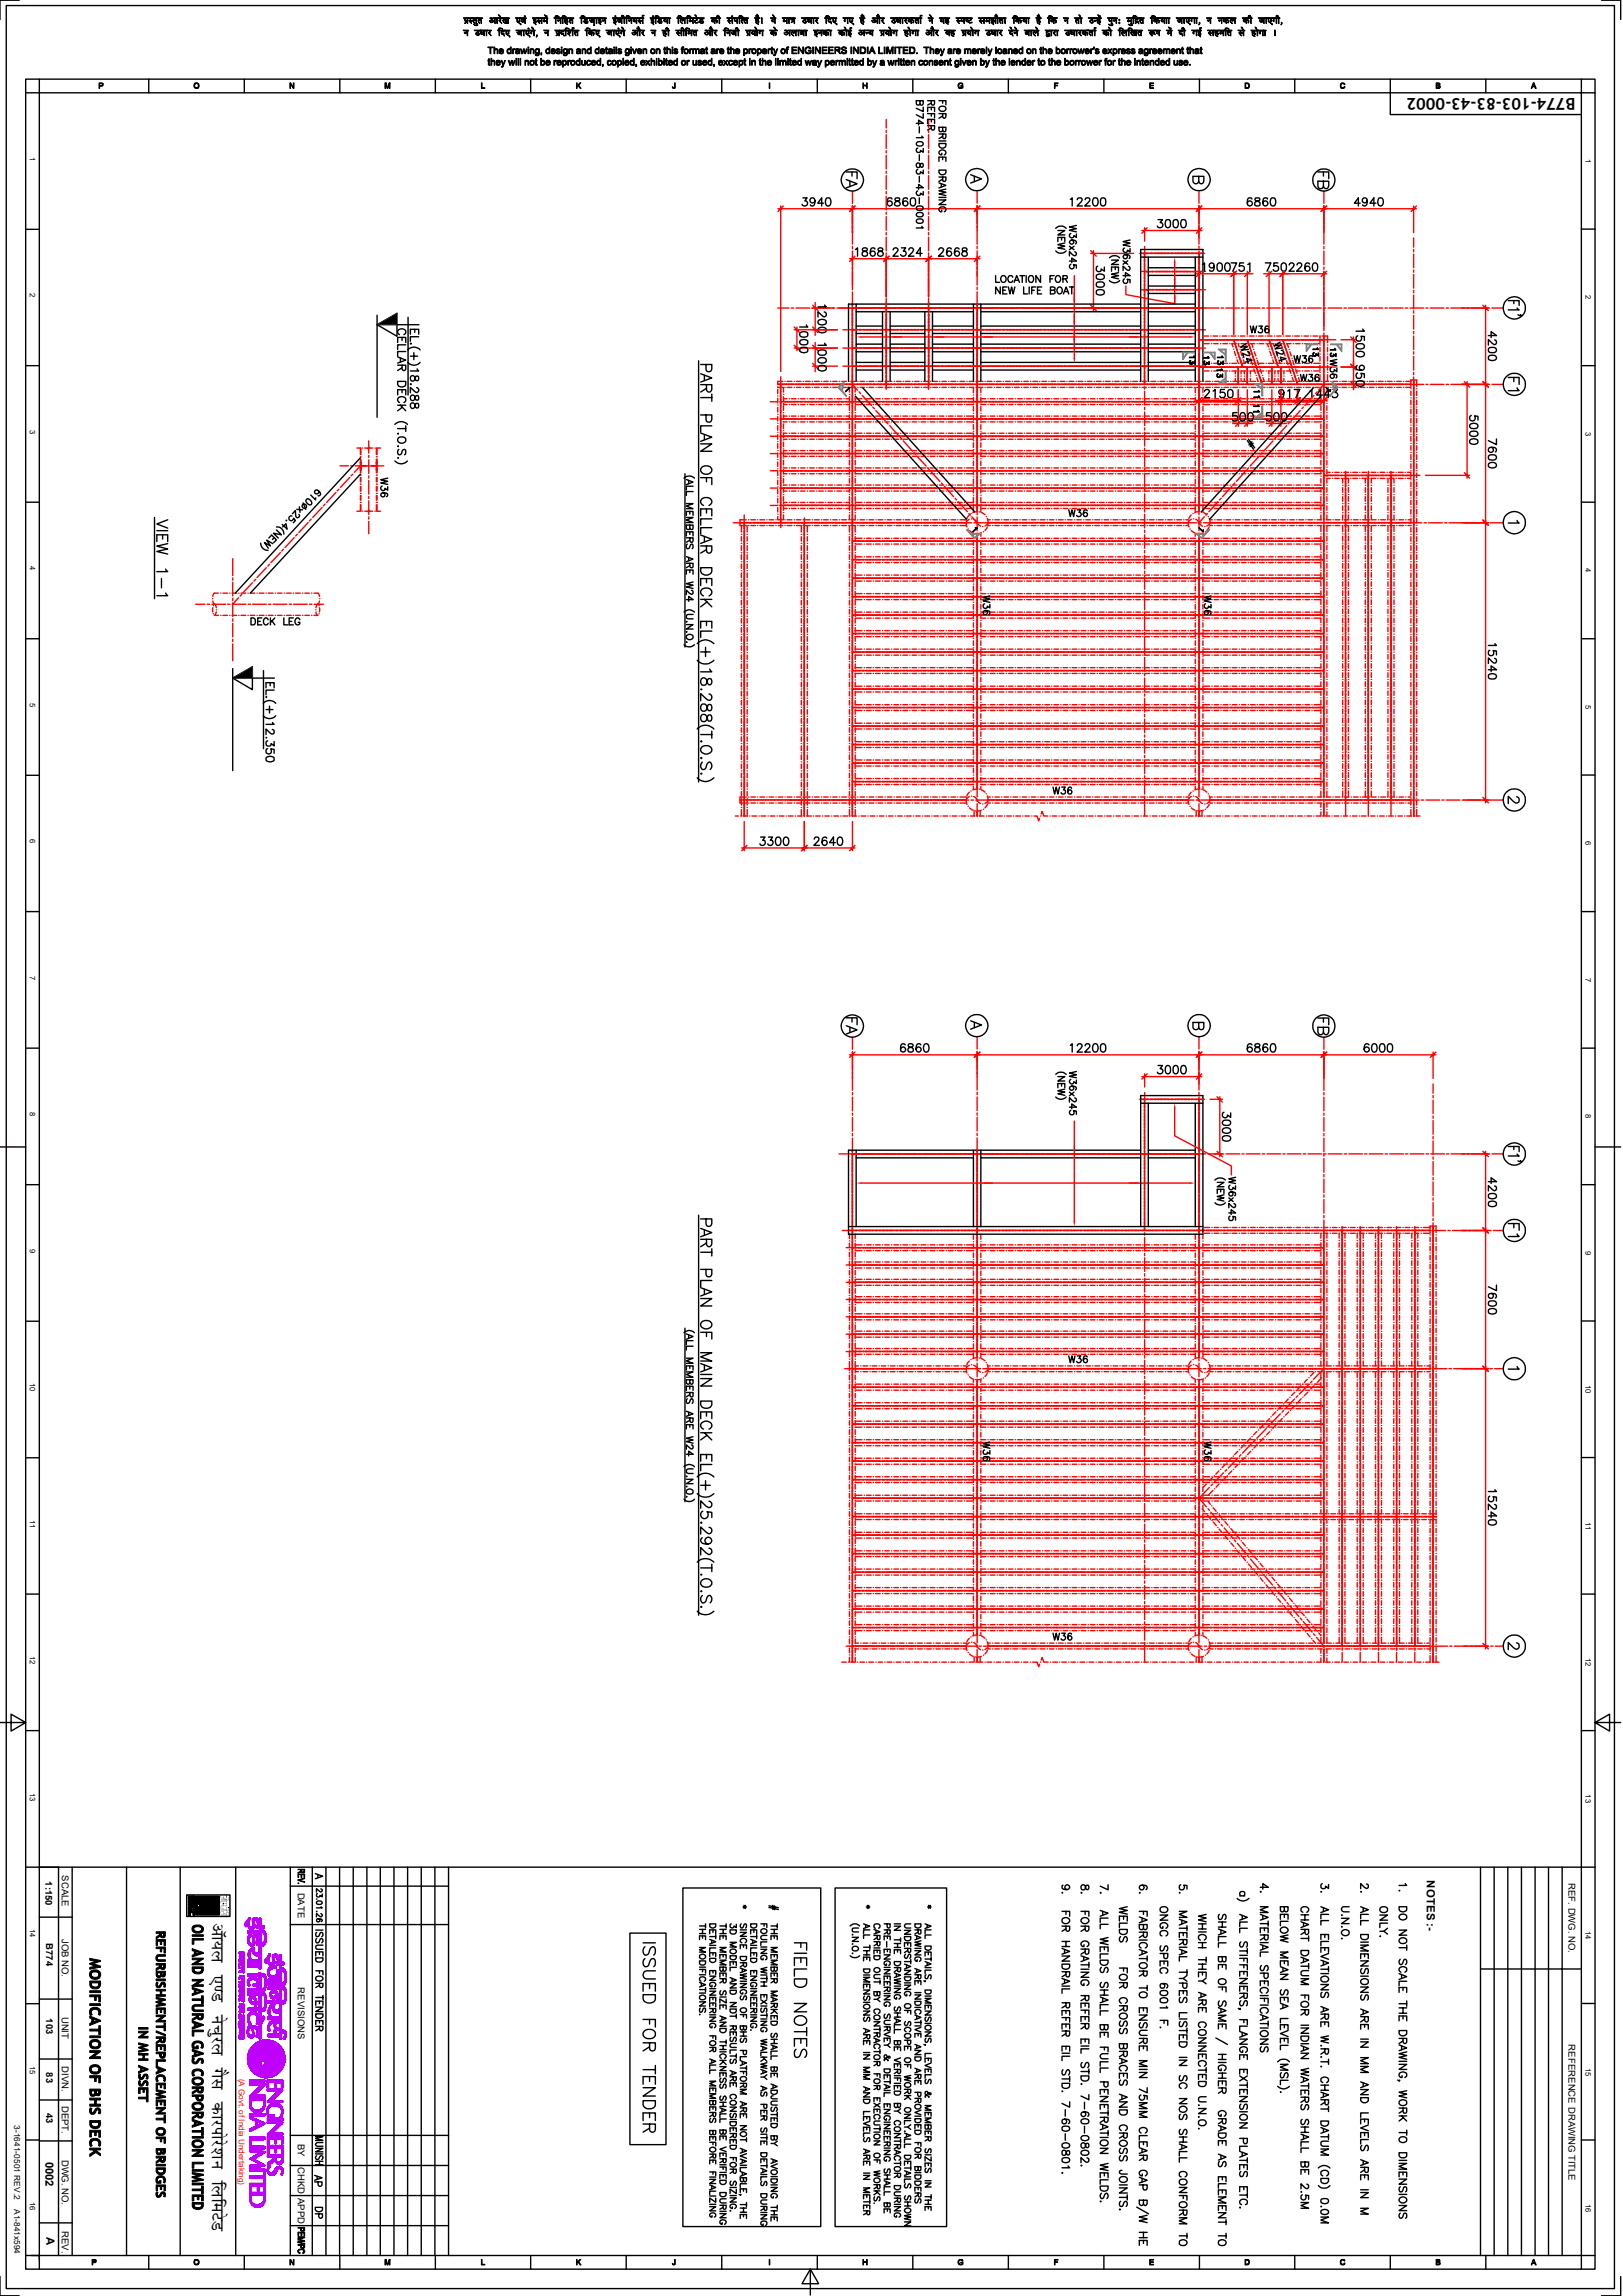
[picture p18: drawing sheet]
<svg xmlns="http://www.w3.org/2000/svg" width="297mm" height="420mm" viewBox="0 0 297 420" stroke-linecap="round" stroke-linejoin="round" font-family="sans-serif">
<defs><g id="words">
<text font-size="3.9" x="38.7" y="351.7" transform="rotate(90 38.7 351.7)">vkW;y ,.M uspqjy xSLk dkjikjss'ku fyfeVsM</text>
<text font-size="3" x="288.3" y="18" transform="rotate(-180 288.3 18)">B774-103-83-43-0002</text>
<g font-size="2.1">
<text x="261.1" y="344" transform="rotate(90 261.1 344)">NOTES :-</text>
<text x="8.3" y="395.4" transform="rotate(90 8.3 395.4)">0002</text>
<text x="8.5" y="409.2" transform="rotate(90 8.5 409.2)">A</text>
</g>
<g font-size="1.7">
<text x="8.3" y="344.1" transform="rotate(90 8.3 344.1)">1:150</text>
<text x="11.3" y="343" transform="rotate(90 11.3 343)">SCALE</text>
<text x="54.5" y="346.2" transform="rotate(90 54.5 346.2)">DATE</text>
<text x="287" y="344.5" transform="rotate(90 287 344.5)">REF. DWG. NO.</text>
<text x="8.4" y="355.5" transform="rotate(90 8.4 355.5)">B774</text>
<text x="11.3" y="354.7" transform="rotate(90 11.3 354.7)">JOB NO.</text>
<text x="54.5" y="363.5" transform="rotate(90 54.5 363.5)">REVISIONS</text>
<text x="8.4" y="369.2" transform="rotate(90 8.4 369.2)">103</text>
<text x="11.3" y="368.9" transform="rotate(90 11.3 368.9)">UNIT</text>
<text x="11.3" y="377.9" transform="rotate(90 11.3 377.9)">DIVN.</text>
<text x="287" y="373.9" transform="rotate(90 287 373.9)">REFERENCE DRAWING TITLE</text>
<text x="8.4" y="379.1" transform="rotate(90 8.4 379.1)">83</text>
<text x="8.4" y="386.5" transform="rotate(90 8.4 386.5)">43</text>
<text x="11.3" y="385.2" transform="rotate(90 11.3 385.2)">DEPT.</text>
<text x="11.3" y="395" transform="rotate(90 11.3 395)">DWG. NO.</text>
<text x="54.5" y="392.2" transform="rotate(90 54.5 392.2)">BY</text>
<text x="54.5" y="396.4" transform="rotate(90 54.5 396.4)">CHKD</text>
<text x="54.5" y="402" transform="rotate(90 54.5 402)">APPD</text>
<text x="11.3" y="408.1" transform="rotate(90 11.3 408.1)">REV.</text>
</g>
<text font-size="1.5" fill="#f00" x="43.7" y="380.2" transform="rotate(90 43.7 380.2)">(A Govt. of India Undertaking)</text>
<g font-size="1.5">
<text x="2.6" y="388.7" transform="rotate(90 2.6 388.7)">3-1641-0501 REV.2</text>
<text x="2.6" y="404" transform="rotate(90 2.6 404)">A1-841x594</text>
</g>
<g font-size="1.4">
<text x="5.5" y="28.7" transform="rotate(90 5.5 28.7)">1</text>
<text x="290.1" y="29" transform="rotate(90 290.1 29)">1</text>
<text x="5.5" y="53.7" transform="rotate(90 5.5 53.7)">2</text>
<text x="290.1" y="54" transform="rotate(90 290.1 54)">2</text>
<text x="5.5" y="78.6" transform="rotate(90 5.5 78.6)">3</text>
<text x="290.1" y="79" transform="rotate(90 290.1 79)">3</text>
<text x="5.5" y="103.6" transform="rotate(90 5.5 103.6)">4</text>
<text x="290.1" y="104" transform="rotate(90 290.1 104)">4</text>
<text x="5.5" y="128.6" transform="rotate(90 5.5 128.6)">5</text>
<text x="290.1" y="128.9" transform="rotate(90 290.1 128.9)">5</text>
<text x="5.5" y="153.5" transform="rotate(90 5.5 153.5)">6</text>
<text x="290.1" y="153.9" transform="rotate(90 290.1 153.9)">6</text>
<text x="5.5" y="178.5" transform="rotate(90 5.5 178.5)">7</text>
<text x="290.1" y="178.9" transform="rotate(90 290.1 178.9)">7</text>
<text x="5.5" y="203.5" transform="rotate(90 5.5 203.5)">8</text>
<text x="290.1" y="203.8" transform="rotate(90 290.1 203.8)">8</text>
<text x="5.5" y="228.4" transform="rotate(90 5.5 228.4)">9</text>
<text x="290.1" y="228.8" transform="rotate(90 290.1 228.8)">9</text>
<text x="5.5" y="253" transform="rotate(90 5.5 253)">10</text>
<text x="290.1" y="253.4" transform="rotate(90 290.1 253.4)">10</text>
<text x="5.5" y="278" transform="rotate(90 5.5 278)">11</text>
<text x="290.1" y="278.3" transform="rotate(90 290.1 278.3)">11</text>
<text x="5.5" y="302.9" transform="rotate(90 5.5 302.9)">12</text>
<text x="290.1" y="303.3" transform="rotate(90 290.1 303.3)">12</text>
<text x="5.5" y="327.9" transform="rotate(90 5.5 327.9)">13</text>
<text x="290.1" y="328.2" transform="rotate(90 290.1 328.2)">13</text>
<text x="5.5" y="352.9" transform="rotate(90 5.5 352.9)">14</text>
<text x="290.1" y="353.2" transform="rotate(90 290.1 353.2)">14</text>
<text x="5.5" y="377.9" transform="rotate(90 5.5 377.9)">15</text>
<text x="290.1" y="378.2" transform="rotate(90 290.1 378.2)">15</text>
<text x="5.5" y="402.8" transform="rotate(90 5.5 402.8)">16</text>
<text x="290.1" y="403.2" transform="rotate(90 290.1 403.2)">16</text>
</g>
</g></defs>
<g fill="none" stroke="#000" stroke-width=".25">
<path d="M1.1 1h294.3v417.6h-294.3zM3.5 0h-3.5v3.6M4.7 14.5h287.2v400.6h-287.2zM7.2 14.5v2.5h-2.5M27.2 14.5v2.5M44.7 14.5v2.5M62.2 14.5v2.5M79.7 14.5v2.5M97.1 14.5v2.5M114.6 14.5v2.5M132.1 14.5v2.5M149.6 14.5v2.5"/>
<path d="M167 14.5v2.5M184.5 14.5v2.5M202 14.5v2.5M219.5 14.5v2.5M236.9 14.5v2.5M254.4 14.5v6.5h35M271.9 14.5v2.5M289.4 14.5v2.5h2.5M293.1 0h3.5v3.6M154.9 31.5h1.9v1.2M154.9 32.9l1.9 .7-1.9 .8M155.5 33.1v1"/>
<path d="M155.9 31.5v.7M163.2 36.4v-.2a.55 .55 0 0 0-.8 .2 .88 .88 0 0 0 .4 1.3 .48 .48 0 0 0 .5-.5 .48 .48 0 0 0-.4-.5 .48 .48 0 0 0-.6 .5M163.9 36.2v.5l.4 .1a.44 .44 0 0 1 .4 .3 .44 .44 0 0 1-.1 .5l-.3 .1a.45 .45 0 0 1-.6-.3 .45 .45 0 0 1 .4-.6l.5-.1v-.3a.6 .6 0 0 0-.7-.2zM166.1 36.4l-.1-.2a.57 .57 0 0 0-.7 .2 1.16 1.16 0 0 0 .1 1.2 .47 .47 0 0 0 .7-.2 .47 .47 0 0 0-.3-.7 .47 .47 0 0 0-.6 .5M166.8 36.2a.57 .57 0 0 1 .7 .2l.1 .4a.61 .61 0 0 1-.6 .9 .97 .97 0 0 1-.2-1.5zM177.6 32l2 .7-2 .8M178.3 32.3v.9M195.9 36.4l.3-.2v1.5M197.1 36.5l.3-.3 .6 .1a.44 .44 0 0 1-.2 .7l-.7 .7h1M198.6 36.5l.1-.3h.2h.4l.1 .2v.3l-.9 1h1M200.2 36.2a.55 .55 0 0 1 .7 .2 .7 .7 0 0 1 0 .9 .7 .7 0 0 1-.7 .3 1.16 1.16 0 0 1 0-1.4zM201.6 36.2a.57 .57 0 0 1 .7 .2l.1 .4a.61 .61 0 0 1-.6 .9 .97 .97 0 0 1-.2-1.5z"/>
<path d="M219.4 32.3l.1 1.1 .3 .2 .3-.1 .2-.4v-.8h-2v.8a.53 .53 0 0 0 .5 .5 .53 .53 0 0 0 .6-.5M229.1 36.4l-.1-.2a.57 .57 0 0 0-.7 .2 1.16 1.16 0 0 0 .2 1.2 .46 .46 0 0 0 .7-.4 .46 .46 0 0 0-.7-.4l-.2 .4M229.7 36.2v.5l.5 .1a.43 .43 0 0 1 .4 .4 .43 .43 0 0 1-.3 .5l-.6-.2a.57 .57 0 0 1 0-.6 .57 .57 0 0 1 .6-.2l.2-.3a.64 .64 0 0 0-.8-.2zM231.9 36.4a.42 .42 0 0 0-.4-.2 .42 .42 0 0 0-.3 .2 .88 .88 0 0 0 .3 1.3 .46 .46 0 0 0 .5-.4 .46 .46 0 0 0-.4-.5 .46 .46 0 0 0-.5 .4M232.7 36.2a.55 .55 0 0 1 .7 .2 .7 .7 0 0 1 .1 .9 .7 .7 0 0 1-.8 .3 1.16 1.16 0 0 1 0-1.4zM241.2 31.5h2v1.2M242.2 31.5v.7M242.2 33.1v.9a.49 .49 0 0 0 .8 .4l.2-.4v-.9h-2v.9a.51 .51 0 0 0 .5 .5 .51 .51 0 0 0 .5-.5M248.9 37.2h-1l.7-1v1.5M250.2 36.7a.45 .45 0 0 1-.7 .3 .45 .45 0 0 1-.1-.7 .45 .45 0 0 1 .7 .1l.1 .3a.69 .69 0 0 1-.6 1l-.3-.2M251.8 37.2h-1.1l.7-1v1.5M252.3 36.2a.57 .57 0 0 1 .8 .2 .7 .7 0 0 1 0 .9 .7 .7 0 0 1-.8 .3 1.16 1.16 0 0 1 0-1.4z"/>
<path d="M4.7 42h2.5M156.7 57h21.4M156.7 55.6v14.2M156.7 59.6h4.8M162.9 59.6h6.3M170.6 59.6h7.5M178.1 55.6v14.2M179.5 59.6h29.2M179.5 57h29.2M179.5 55.6v14.2M193.2 41.8a1.27 1.27 0 0 1 1.9 0M193.2 45.9a1.27 1.27 0 0 0 1.9 0"/>
<path d="M193.6 42.2h1.3l-1.3 .8h1.3M193.6 44.2v-.8h1.3v.8M194.3 43.4v.5M194.9 44.4l-1.3 .3 1.3 .3-1.3 .3 1.3 .3M195.7 47.8h1.3l-.9-.6v.8M195.7 45l.9 .7M196 42.7a.4 .4 0 0 0-.1 .7 .4 .4 0 0 0 .6-.3l.5 .3v-.6M196 48.3a.44 .44 0 0 0-.3 .7 .44 .44 0 0 0 .7 .1 .44 .44 0 0 0 0-.7l.6 .1v.6M196.1 43.9a.38 .38 0 0 1 .4 .5 .38 .38 0 0 1-.5 .2 .38 .38 0 0 1-.1-.6 .59 .59 0 0 1 .7-.1 .59 .59 0 0 1 .3 .7h-.1M196.6 45l-.9 .7M196.7 46.1l.3 .2-.1 .4-.3 .1-.3-.2-.6-.6v.8M197 41.2l-1.3 .3 1.3 .3-1.3 .3 1.3 .3"/>
<path d="M200.7 50.3a.97 .97 0 0 1 1.4 .2v.2a.94 .94 0 0 1-1.4 .2zM200.7 51.8l.6-.2a.61 .61 0 0 1 .8 .5 .85 .85 0 0 1-1.5 0zM200.7 53.2a.94 .94 0 0 1 1.4 .2v.2a.85 .85 0 0 1-1.5 0zM200.9 48.7a.51 .51 0 0 0-.2 .8 .51 .51 0 0 0 .8-.1v-.2l.6 .4v-.7M208.7 45.6h11.4v24.2M208.7 47h11.4M208.7 55.6h-53.4v14.2M210.1 50.4h8.6M210.1 49h8.6M211.9 40.2h.8l-.4 .5a.5 .5 0 0 1 .4 .8 .5 .5 0 0 1-.9-.1M213.4 40.2a.57 .57 0 0 1 .8 .2v.4a.61 .61 0 0 1-.5 .9 .97 .97 0 0 1-.3-1.5zM214.9 40.2a.51 .51 0 0 1 .7 .2 .7 .7 0 0 1 0 .8 .7 .7 0 0 1-.7 .4l-.2-.6v-.6z"/>
<path d="M216.3 40.2a.55 .55 0 0 1 .7 .2 .7 .7 0 0 1 .1 .9 .7 .7 0 0 1-.8 .3 1.16 1.16 0 0 1 0-1.4zM218.7 47v22.8M276 55h2v.9M277 55v.5M277.6 56.3l.4 .4h-2M277.8 57.6l.3 .1h.2v-.1l-.1 .1h.1M289.4 41.9h2.5M4.7 66.9h2.5M127.8 66v77M128.2 66.7h2.1v.8l-.2 .3a.53 .53 0 0 1-.5 .2 .53 .53 0 0 1-.4-.5v-.8M128.2 68.4l2.1 .7-2.1 .8M128.2 70.4h2.1v.8a.5 .5 0 0 1-.6 .5l-.3-.2-.1-.3v-.8"/>
<path d="M128.2 75.9h2.1v.9l-.2 .2a.53 .53 0 0 1-.5 .2 .53 .53 0 0 1-.4-.4v-.9M128.2 79.2l2.1 .8-2.1 .7M128.2 72.7h2.1M128.9 68.7v.9M128.9 79.5v.9M129.3 71l-1.1 .7M130.3 77.9h-2.1v1.1M130.3 72.1v1.3M156.7 61h4.8M156.7 64.3h4.8M156.7 62.9h4.8M156.7 67.7h4.8"/>
<path d="M156.7 66.3h4.8M162.9 61h6.3M162.9 64.3h6.3M162.9 62.9h6.3M162.9 67.7h6.3M162.9 66.3h6.3M170.6 61h7.5M170.6 64.3h7.5M170.6 62.9h7.5M170.6 67.7h7.5M170.6 66.3h7.5M179.5 61h29.2"/>
<path d="M179.5 64.3h29.2M179.5 62.9h29.2M179.5 67.7h29.2M179.5 66.3h29.2M272.4 61.4h1.5l-1-.7v1.1M272.4 63.8l.6-.3a.61 .61 0 0 1 .9 .6 .85 .85 0 0 1-1.5 0zM272.4 65.2l.6-.2a.61 .61 0 0 1 .9 .5 .85 .85 0 0 1-1.5 0zM273.5 62.2a.43 .43 0 0 1 .4 .4 .43 .43 0 0 1-.3 .4l-.5-.2-.7-.7v1M276 69h2v1.3M277 69v.8M277.6 71l.4 .5h-2M289.4 66.9h2.5"/>
<path d="M4.7 91.9h2.5M125.2 87.5a1.37 1.37 0 0 1 1.9 0M125.3 86.7v31.7M125.6 87.7l1.2 .5-1.2 .4M125.6 92.1h1.2l-1.2 .5 1.2 .4h-1.2M125.6 94.3v-.7h1.2v.7M125.6 94.7h1.2l-1.2 .4 1.2 .5h-1.2M125.6 98v-.7h1.2v.7M125.6 98.4h1.2l-.1 .7h-.3l-.2-.7M125.8 99.5l-.2 .3 .2 .6 .4-.2 .3-.7 .3 .3-.1 .6M126 87.9v.6M126.2 93.6v.4"/>
<path d="M126.2 97.3v.4M126.2 98.8l-.6 .4M126.2 96.1l.2 .7h.3l.1-.7h-1.2v.5l.3 .3 .3-.1v-.2M126.8 88.9h-1.2v.7M126.8 89.9h-1.2v.7M128.2 81.2h2.1l-2.1 1.3h2.1M128.2 87.4h2.1v1.2M128.2 94.4v-1.3h2.1v1.3M128.2 97.9l2.1 .7-2.1 .8M128.2 99.9h2.1v.8l-.3 .4-.3 .1-.3-.2-.1-1.1M128.5 85.4a1.06 1.06 0 0 1 1.8 .7 1.06 1.06 0 0 1-1.2 .7 1.06 1.06 0 0 1-.9-1zM128.7 92.5a.73 .73 0 0 1-.5-.9 .73 .73 0 0 1 .8-.6 .92 .92 0 0 1 1.3 .9l-.5 .6"/>
<path d="M128.9 98.1v1M129.3 87.4v.7M129.3 93.1v.8M130.3 94.9h-2.1v1.2M130.3 96.5h-2.1v1.2M195.6 93.3l.3 1.2 .3-1.2 .3 1.2 .2-1.2M197.1 93.3h.7l-.4 .4a.41 .41 0 0 1 .3 .7 .41 .41 0 0 1-.7-.1M199 93.4l-.1-.1a.38 .38 0 0 0-.6 .2 .58 .58 0 0 0-.1 .6 .58 .58 0 0 0 .5 .4 .38 .38 0 0 0 .3-.4 .38 .38 0 0 0-.4-.4l-.4 .4M272.4 83.4l.6-.2a.61 .61 0 0 1 .9 .5 .85 .85 0 0 1-1.5 0zM272.4 84.8a.85 .85 0 0 1 1.5 .4 .85 .85 0 0 1-1.5 0zM272.9 81.8a.47 .47 0 0 1 .3 .7 .47 .47 0 0 1-.7 .1 .47 .47 0 0 1 .1-.7l.3-.1a.67 .67 0 0 1 1 .6l-.3 .3M273.9 80.3v1l-1.5-.7"/>
<path d="M277.6 95.2l.4 .5h-2M289.4 91.9h2.5M4.7 116.8h2.5M125.2 112a1.27 1.27 0 0 1 1.9 0M125.2 117.9a1.37 1.37 0 0 0 1.9 0M125.6 113.7h.1zM125.6 115.6h.1zM125.6 101.8l1.2 .5-1.2 .4M125.6 105v-.7h1.2v.7M125.6 109.7h1.2l-.8-.6v.9M125.6 114.3h1.2l-1.2 .8h1.2M125.6 103h1.2l-.1 .8h-.4l-.1-.8"/>
<path d="M125.6 116.3a.63 .63 0 0 1 .8-.2 .63 .63 0 0 1 .4 .7 .63 .63 0 0 1-.8 .2 .63 .63 0 0 1-.4-.7zM125.6 117.4v.1zM126 102v.6M126.2 104.3v.4M126.2 103.5l-.6 .3M126.5 108a.36 .36 0 0 1 .3 .4 .36 .36 0 0 1-.3 .3l-.9-.8v.9M126.8 106.5l-1.2 .3 1.2 .3-1.2 .3 1.2 .3M126.8 112.4h-.9a.41 .41 0 0 0-.3 .4 .41 .41 0 0 0 .3 .4h.9M127.6 117.7a2.03 2.03 0 0 1 3 0M128.2 103.8h2.1v.7a1.08 1.08 0 0 1-1.1 .7 1.08 1.08 0 0 1-1-.7zM128.2 107.1v-1.3h2.1v1.3M128.2 114.9v-1.2h2.1v1.2"/>
<path d="M128.2 109.6h2.1M128.2 119.3h1.8M128.7 109a.73 .73 0 0 1-.5-.8 .73 .73 0 0 1 .8-.6 .92 .92 0 0 1 1.3 .9l-.5 .5M128.9 109.6l1.4 1.4M129.1 118.4v1.7M129.3 105.8v.8M129.3 113.7v.7M129.3 100.5l-1.1 .7M129.4 110.1l-1.2 .9M130.3 115.4h-2.1v1.2M272.6 119a.53 .53 0 0 0-.1 .7 .53 .53 0 0 0 .8 .1 .53 .53 0 0 0-.1-.8l.7 .1v.7M273.6 117.7l.3 .4h-1.5"/>
<path d="M289.4 116.8h2.5M127.6 120.8a2.03 2.03 0 0 0 3 0M127.6 133.3a2.03 2.03 0 0 1 3 0M128.2 126.1h.2zM128.2 138.6h.2v.2zM128.2 134.4h2.1M128.4 135.5v.2l-.2-.1zM128.4 124.1a.57 .57 0 0 1 .7-.1 .57 .57 0 0 1 .3 .6l.2 .5 .4 .2a.67 .67 0 0 0 0-1.2l-.4 .1-.1 .2a.87 .87 0 0 1-.9 .9 .76 .76 0 0 1-.2-1.2zM128.4 128.9a.6 .6 0 0 1 1 .4l.1 .4a.38 .38 0 0 0 .6 .2 .72 .72 0 0 0-.1-1h-.4l-.1 .3a.82 .82 0 0 1-.9 .9l-.2-.1a.81 .81 0 0 1 0-1.1zM128.4 130.8a.6 .6 0 0 1 1 .4l.1 .4a.38 .38 0 0 0 .6 .2 .72 .72 0 0 0-.1-1l-.4 .1-.1 .2a.87 .87 0 0 1-.9 .9l-.2-.1a.81 .81 0 0 1 0-1.1zM128.5 136.6a1.06 1.06 0 0 1 1.8 .7 1.06 1.06 0 0 1-1.2 .6 1.06 1.06 0 0 1-.9-1zM128.5 139.4a.89 .89 0 0 0 0 1.4 .56 .56 0 0 0 .7-.4 1.16 1.16 0 0 1 .6-1 .76 .76 0 0 1 .5 .6 .76 .76 0 0 1-.3 .8"/>
<path d="M129.8 127h.1a.65 .65 0 0 1 .2 .9l-.2 .2-.4-.1-1.3-1.1v1.3M129.9 122.4l.4 .5h-2.1M130.3 133.7v1.3M272.4 122.5h1.5l-1-.7v1.1M272.4 123.4a.97 .97 0 0 1 1.5 .3v.1a.85 .85 0 0 1-1.5 0zM273.5 120.4l.3 .2 .1 .4-.2 .2-.3 .1-1-.9v1M4.7 141.8h2.5M127.6 142.3a2.03 2.03 0 0 0 3 0M128.2 141.5h.2zM192.7 144l.3 1.2 .3-1.2 .3 1.2 .3-1.2M194.3 144h.6l-.3 .5a.41 .41 0 0 1 .4 .4 .41 .41 0 0 1-.4 .4 .41 .41 0 0 1-.4-.3M196.1 144.2l-.1-.1a.37 .37 0 0 0-.5 .1l-.1 .6 .2 .4a.39 .39 0 0 0 .5-.2 .39 .39 0 0 0-.3-.5h-.2l-.2 .3"/>
<path d="M277.5 145.8l.4 .2 .1 .5-.2 .3-.4 .1-1.4-1.2v1.3M289.4 141.8h2.5M4.7 166.8h2.5M289.4 166.8h2.5M4.7 191.7h2.5M289.4 191.7h2.5M0 209.8h4.7M4.7 216.7h2.5M289.4 216.7h2.5M291.9 209.8h4.7M4.7 241.7h2.5M289.4 241.6h2.5"/>
<path d="M4.7 266.7h2.5M289.4 266.6h2.5M4.7 291.6h2.5M289.4 291.6h2.5M4.7 315.1l-2.7-1.5v3.1l2.7-1.6h-4.7M4.7 316.6h2.5M289.4 316.6h2.5M291.9 315.1l2.7 1.6v-3.1l-2.7 1.5h4.7M4.7 341.5h287.2M7.2 350.7h6M10.7 341.5v71.1M13.2 341.5v71.1"/>
<path d="M23.2 341.5v71.1M33 341.5v71.1M34.2 346.6h7.9v4h-7.9zM34.5 349.7v.7h.3v-.5M34.5 349.7h1.1M34.5 347.3h.3M34.5 349.8h.3M34.5 348.4h1.1M34.5 348.3h1.1M34.5 347.9h1.1M34.5 347.8h1.1M34.5 347.5h1.1"/>
<path d="M34.5 347.4h1.1M34.5 347.2h.3M34.5 347.1h.3M34.5 347h1.1M34.5 346.9h1.1M34.5 348.8h1.1M34.5 348.9h1.1M34.5 349h.3M34.5 349.1h.3M34.5 349.2h.3M34.5 349.2h.6M34.5 349.3h.6"/>
<path d="M34.5 349.4h.6M34.5 349.8h1.1M34.5 349.9h.3M34.5 350h.3M34.5 350.1h.3M34.5 350.2h.3M34.5 350.3h.3M34.5 347.6h1.1M34.5 348.7h1.1M34.5 349.6h1.1M34.5 346.8h1.1v.7l-1.1 .1zM34.8 347.1l.5-.1 .1 .3h-.6z"/>
<path d="M35.3 349.8l.1 .1M35.4 347.3h.2M35.4 348.2h.2M35.4 348.1h.2M35.4 347.2h.2M35.4 347.1h.2M35.4 349h.2M35.4 349.1h.2M35.4 349.2h.2M35.4 349.3h.2M35.4 349.4h.2M35.4 349.9h.2"/>
<path d="M35.4 350h.2M35.4 350.1h.2M35.4 350.2h.2M35.4 350.3h.2M35.4 348l-.1 .3h-.8M35.4 349l-.6-.1v.3h.3M35.6 349.8l-.8 .1M35.6 347.8h-1.1v.2h1.1M35.6 347.8v.7h-1.1v-.2M35.6 349.7v.7h-.2v-.5M35.6 348.8v.6h-.2v-.4M35.6 348.8l-1.1-.1v.7h.6v-.2"/>
<path d="M35.9 346.9h4.2v3.4h-4.2zM35.9 348.6h.2M35.9 348.5h.2M35.9 348h.4M35.9 349.8h1.1M35.9 348.4h.2M35.9 348.3h.3M35.9 348.2h.7M35.9 348.1h.6M35.9 348.1h.5M35.9 347.9h.4M35.9 347.8h.8"/>
<path d="M35.9 347.7l.7 .1M35.9 347.6h.6M35.9 347.6h1.1M35.9 347.5h1.1M35.9 347.4h1.1M35.9 347.3h1.1M35.9 347.1h1.4M35.9 347.1h1.6M35.9 347h4.2M35.9 346.9h4.2M35.9 348.8h.2M35.9 348.8h.3"/>
<path d="M35.9 348.9h.3M35.9 349h.7M35.9 349h.6M35.9 349h.5M35.9 349.1h.5M35.9 349.2h.4M35.9 349.3h.8M35.9 349.4h.7M35.9 349.5h.6M35.9 349.6h1.1M35.9 349.7h1.1M35.9 349.9h1.1"/>
<path d="M35.9 350.1h1.6M35.9 350.1h4.2M35.9 350.2h4.2M35.9 348.7h.2M36.2 348.2l.4 .4-.4 .3zM36.3 348l.2 .1 .2 .3h-.2M36.4 348.3h.3M36.4 348.9h.2M36.4 347.9h.3M36.4 348.8h.2M36.5 347.9h.2M36.5 349.2h.2"/>
<path d="M36.5 348.8h.2l-.5 .4 .1 .1 .7-.5-.5 .7 .1 .1 .4-.4M36.6 348h.2M36.6 349.2h.2M36.6 348.6h3.2M36.6 349.1h.2M36.7 348.1h.1M36.7 347.6h.3M36.7 349.5h.3M36.7 348.1h.2M36.7 349h.2M36.7 349.3h-.8M36.8 348.2h.1"/>
<path d="M36.8 347.7h.2M36.8 349h.1M36.8 349.5h.2M36.8 348.3h.2M36.8 348.8h.2M36.8 348.9h.2M36.9 349.4h.1M36.9 347.8h.1M36.9 349.3h.1M37 347.9h.1M37 349.3h.1M37 349.2h.1"/>
<path d="M37 347.3h-1.1M37.2 347.2v1.2M37.2 347.2l-.2 .1v.7l-.4-.4-.1 .1 .5 .7-.7-.5v.1M37.2 348.8h.8l-.7 .1v1.1M37.2 348.8v1.2l-.2-.1v-.7M37.2 347.2h-.1M37.2 347.3h.1M37.2 348h.1M37.2 349.8h.1M37.2 348.4h.8M37.2 348.3h.5M37.2 348.2h.1"/>
<path d="M37.2 348.1h.1M37.2 347.9h.1M37.2 347.8h.1M37.2 347.7h.1M37.2 347.6h.1M37.2 347.5h.1M37.2 347.4h.1M37.2 348.8h.7M37.2 348.8h.5M37.2 348.9h.2M37.2 349h.1M37.2 349.1h.1"/>
<path d="M37.2 349.2h.1M37.2 349.3h.1M37.2 349.4h.1M37.2 349.5h.1M37.2 349.6h.1M37.2 349.7h.1M37.2 349.9h.1M37.3 347.1a1.9 1.9 0 0 1 2.7 1.7 2.01 2.01 0 0 1-2.7 1.2M37.3 347.2h-1.4M37.3 350h-1.4M37.3 348.2l.7 .2h-.8M37.3 347.1v1.1"/>
<path d="M37.5 348h2.1M37.5 348.1h2.2M37.5 347.9h2.1M37.5 347.9h2M37.5 347.8h2M37.5 347.7l2 .1M37.5 347.6h1.8M37.5 347.3v.8l2 .4M37.5 347.3a1.59 1.59 0 0 1 2.2 1.7 1.91 1.91 0 0 1-2.2 .9v-.9M37.5 347.3h1.1M37.5 349.8h1.3M37.5 347.6h1.7"/>
<path d="M37.5 347.5h1.6M37.5 347.4h1.5M37.5 347.4h1.4M37.5 347.3h1.3M37.5 349h2.2M37.5 349.1h2.2M37.5 349.2h2.1M37.5 349.3h2M37.5 349.4h2M37.5 349.5h1.9M37.5 349.5h1.8M37.5 349.6h1.7"/>
<path d="M37.5 349.7h1.6M37.5 349.7h1.5M37.5 349.8h1.4M37.5 349.9h1.1M37.6 348.1h2.1M37.6 349h2.1M37.7 347.2h.7M37.7 350h.7M37.8 349h1.9M37.9 348.2h1.8M38.1 348.3h1.7M38.1 348.9h1.7"/>
<path d="M38.4 348.8h1.4M38.6 347.1h1.5M38.6 350.1h1.5M38.7 348.8h1.1M38.7 348.4h1.1M38.8 347.1h1.3M38.8 350h1.3M38.9 347.2h1.2M39 348.7h.8M39 348.4h.8M39 347.3h1.1M39 349.9h1.1"/>
<path d="M39.2 349.8h.9M39.2 347.3h.9M39.2 347.4h.9M39.3 348.7h.5M39.3 348.5h.5M39.3 347.4h.8M39.3 349.7h.8M39.4 347.5h.7M39.4 349.7h.7M39.5 347.6h.6M39.5 349.6h.6M39.5 348.6l-2 .4"/>
<path d="M39.5 349.5h.6M39.6 347.6h.5M39.6 349.5h.5M39.6 347.7h.5M39.7 349.4h.4M39.7 347.8h.4M39.7 349.3h.4M39.8 347.9h.3M39.8 349.3h.3M39.8 349.2h.3M39.8 348.5h-3.2M39.8 348h.3"/>
<path d="M39.8 348.1h.3M39.8 349.1h.3M39.9 348.1h.2M39.9 349h.2M39.9 348.3h.2M39.9 348.2h.2M39.9 348.8h.2M39.9 348.9h.2M40 348.6h.1M40 348.5h.1M40 348.4h.1M40 348.7h.1"/>
<path d="M40 348.8h.1M43.1 341.5v71.1M53.1 345h29M53.1 352h29M53.1 341.5v71.1M57.2 341.5v71.1M57.7 342.7l1.4 .5-1.4 .5M57.8 358.1h1.3a.67 .67 0 0 1-.7 .8 .67 .67 0 0 1-.6-.8zM57.8 357.8v-.8h1.3v.8M57.8 353.1h1.3M58 347.4h.1M57.9 349.6l.1 .1z"/>
<path d="M58 353.5l-.2 .2v.5h.2h.3l.3-.6 .3-.1a.43 .43 0 0 1 0 .7M58 354.6l-.2 .3 .2 .5 .3-.1 .5-.7a.43 .43 0 0 1 .3 .3 .43 .43 0 0 1-.2 .5M58 347.9l.3-.2a.47 .47 0 0 1 .7 .4 .61 .61 0 0 1-1.1-.1zM58.1 346.4a.33 .33 0 0 0-.1 .5 .33 .33 0 0 0 .5-.2l.5 .3v-.5M58.2 342.9v.6M58.3 351l.2 .2-.1 .3-.2 .1-.3-.3a.58 .58 0 0 1 .6-.3 .58 .58 0 0 1 .5 .3l-.2 .2M58.5 357v.5M58.7 345.5h.1a.28 .28 0 0 1 .2 .4 .28 .28 0 0 1-.4 .2l-.7-.6v.6M58.7 350.1l.3 .1v.2l-.4 .2-.7-.6v.6M58.8 348.8l.2 .2h-1.1M59.1 355.8l-1.1 .1-.2 .3 .2 .3 1.1 .1M59.6 341.5v71.1"/>
<path d="M62.1 341.5v71.1M64.6 341.5v71.1M67.1 341.5v71.1M69.6 341.5v71.1M72.1 341.5v71.1M74.6 341.5v71.1M77.1 341.5v71.1M79.6 341.5v71.1M82.1 341.5v71.1M270.9 341.5v71.1M273.4 341.5v71.1M275.9 341.5v71.1"/>
<path d="M278.4 341.5v71.1M280.9 341.5v71.1M283.4 341.5v71.1M285.9 341.5v71.1M4.7 366.5h2.5M7.2 365.7h6M7.2 376.6h6M57.8 368.4h1.3a.69 .69 0 0 1-.5 .8 .69 .69 0 0 1-.8-.4zM57.8 362.8h1.3l-.1 .7h-.5v-.7M57.8 370.7h1.3v.5l-.3 .3-.3-.3v-.5M57.8 360.5h1.3v.7M57.8 366.8v-.7h1.3v.7"/>
<path d="M57.8 367.2h1.3l-1.3 .8h1.3M57.8 370.3v-.7h1.3v.7M57.8 365.4h1.3M57.8 361.7a.74 .74 0 0 1 1.3 .3 .79 .79 0 0 1-1.3 0zM58.5 360.5v.5M58.5 366.1v.4M58.5 369.6v.4M58.5 363.2l-.7 .4M58.5 371.1l-.7 .4M59.1 365v.8M270.9 360.2h18.5M289.4 366.5h2.5"/>
<path d="M4.7 391.5h2.5M7.2 384.1h6M7.2 391.6h6M53.1 396.1h29M53.1 390.6h29M57.6 397.9l1.3 .5-1.3 .4M57.6 399.1h1.3l-.1 .7-.3 .1-.2-.1-.1-.7M57.7 390.8h1.4l-1.4 .4 1.4 .3h-1.4M57.7 393h1.4l-1.4 .6h1.4M57.7 394h1.4M57.7 395.4h1.4M57.7 396h1.4"/>
<path d="M58 394.3a.35 .35 0 0 0-.2 .6 .35 .35 0 0 0 .6-.1l.2-.4 .3-.1a.37 .37 0 0 1 .2 .4 .37 .37 0 0 1-.2 .3M58 398.1v.6M58.5 395.4v.6M59.1 391.9h-1l-.4 .3 .3 .4h1.1M289.4 391.5h2.5M0 416.4v3.5h3.5M4.7 412.6h2.5v2.5M5.8 412.6h283.6v-395.6h-282.2v396.3M7.2 406.6h6M27.2 412.6v2.5M44.7 412.6v2.5M53.1 407.1h29"/>
<path d="M53.1 401.6h29M57.7 403.8h1.3a.67 .67 0 0 1-.6 .8 .67 .67 0 0 1-.7-.8zM57.7 405h1.3v.6l-.2 .2-.4-.2-.1-.6M62.2 412.6v2.5M79.7 412.6v2.5M97.1 412.6v2.5M114.6 412.6v2.5M132.1 412.6v2.5M148.3 415.1l1.5 2.6h-3zM148.3 415.1v4.7M149.6 412.6v2.5M167 412.6v2.5"/>
<path d="M184.5 412.6v2.5M202 412.6v2.5M219.5 412.6v2.5M236.9 412.6v2.5M254.4 412.6v2.5M271.9 412.6v2.5M291.9 412.6h-2.5v2.5M296.6 416.4v3.5h-3.5"/>
<circle cx="156" cy="32.9" r="2.03"/>
<circle cx="178.8" cy="32.9" r="2.03"/>
<circle cx="219.4" cy="32.9" r="2.03"/>
<circle cx="242.3" cy="32.9" r="2.04"/>
<circle cx="277.1" cy="56.3" r="2.04"/>
<circle cx="277.1" cy="70.3" r="2.04"/>
<circle cx="277.1" cy="95.6" r="2.06"/>
<circle cx="277.1" cy="146.3" r="2.04"/>
</g>
<g fill="#000" stroke="#000" stroke-width=".18">
<path d="M18.1 15.2l.7 .1h-.6v.4h.6h-.6v.5h-.1z" fill-rule="evenodd"/>
<path d="M18.5 15.3l.4 .1-.1 .3h-.6h.3a.2 .2 0 0 0 .3-.2 .2 .2 0 0 0-.3-.2z" fill-rule="evenodd"/>
<path d="M35.6 15.3h.4a.4 .4 0 0 0-.4 .4 .4 .4 0 0 0 .3 .4h.4l-.2 .1a.56 .56 0 0 1-.5-.3 .56 .56 0 0 1 0-.6z" fill-rule="evenodd"/>
<path d="M35.6 15.2h.5l.3 .2v.4l-.1 .3h-.4l.4-.2-.1-.5z" fill-rule="evenodd"/>
<path d="M53 15.2h.2v1h-.2z" fill-rule="evenodd"/>
<path d="M53.2 15.2l.5 .8v.2l-.5-.8z" fill-rule="evenodd"/>
<path d="M53.7 15.2h.1v1h-.1z" fill-rule="evenodd"/>
<path d="M70.7 15.2l.2 1-.3-.9z" fill-rule="evenodd"/>
<path d="M70.4 15.2h.3l-.1 1h-.2z" fill-rule="evenodd"/>
<path d="M71.2 15.2h.2l-.4 1h-.1z" fill-rule="evenodd"/>
<path d="M71.4 15.2v1h-.2v-.9z" fill-rule="evenodd"/>
<path d="M85 6h.5h-.3l-.1 .2z" fill-rule="evenodd"/>
<path d="M85 3.3h.5h-.4l.2 .6h-.2z" fill-rule="evenodd"/>
<path d="M85.2 3.9h.3z" fill-rule="evenodd"/>
<path d="M85 4.2l.5-.3-.4 .4z" fill-rule="evenodd"/>
<path d="M84.8 5.5h.9l.1 .1h-.2v1l-.1-.1v-.5h-.5l.5-.1v-.3h-.7z" fill-rule="evenodd"/>
<path d="M84.8 3.3h.9h.1h-.2v1l-.1-.1v-.3h-.4l.4-.1v-.5z" fill-rule="evenodd"/>
<path d="M85.8 3.8l.2-.1z" fill-rule="evenodd"/>
<path d="M85.6 3.3h.8h.1h-.4v.4l.3 .1-.4 .1 .3 .4-.5-.5 .2-.1v-.4z" fill-rule="evenodd"/>
<path d="M86.1 3.8l.4-.1v.2z" fill-rule="evenodd"/>
<path d="M86.6 3.6l.5 .1h-.4v.1l.2 .4-.1 .1-.2-.4z" fill-rule="evenodd"/>
<path d="M86.7 4.4l.3 .2h.4l-.4 .1z" fill-rule="evenodd"/>
<path d="M87 6.1l.3 .3h.4a.45 .45 0 0 1-.7-.3z" fill-rule="evenodd"/>
<path d="M87 4.4h.4z" fill-rule="evenodd"/>
<path d="M87.2 5.9h.4l-.4 .2z" fill-rule="evenodd"/>
<path d="M86.4 3.3h1h-.2v1l-.1-.1v-.5l-.5-.1h.5v-.3z" fill-rule="evenodd"/>
<path d="M87.2 4.4h.2v.2h-.2l.1-.1z" fill-rule="evenodd"/>
<path d="M87.5 3.6l.5 .1h-.2a.33 .33 0 0 0 0 .5l-.3-.2z" fill-rule="evenodd"/>
<path d="M87.4 6l.3 .1v.3h-.3l.2-.1v-.2z" fill-rule="evenodd"/>
<path d="M86.8 5.5h1l.1 .1h-.4l.1 .3h-.3l.2-.1v-.2h-.6z" fill-rule="evenodd"/>
<path d="M87.8 5.5l.2 .1-.1 .1 .2 .1h.2v.2h-.4l.1-.1-.2-.1z" fill-rule="evenodd"/>
<path d="M87.9 6h.3l-.2 .1 .2 .1-.1 .1z" fill-rule="evenodd"/>
<path d="M87.8 5.5a.2 .2 0 0 1 .3 0 .2 .2 0 0 1 0 .3h-.1l.1-.2z" fill-rule="evenodd"/>
<path d="M88.1 15.2h.1v.8h.5v.2h-.6z" fill-rule="evenodd"/>
<path d="M87.2 3.3h1.1h-.2v1l-.1-.6-.5-.1h.5v-.3z" fill-rule="evenodd"/>
<path d="M88.3 5.5l.1 .1z" fill-rule="evenodd"/>
<path d="M88.1 6.3l.5-.3-.3 .3z" fill-rule="evenodd"/>
<path d="M88.3 5.5h.5l.1 .1h-.3v1l-.1-.1v-.9z" fill-rule="evenodd"/>
<path d="M88.7 5.5h.5l.1 .1h-.2v1l-.1-1h-.2z" fill-rule="evenodd"/>
<path d="M89.4 5.9l.2 .1z" fill-rule="evenodd"/>
<path d="M89.4 10.8l.1-.1v.3h.2l-.2 .1 .1 .7h-.2z" fill-rule="evenodd"/>
<path d="M89.5 3.8l.4 .3h.3a.41 .41 0 0 1-.4 0 .41 .41 0 0 1-.3-.3z" fill-rule="evenodd"/>
<path d="M89.4 11.8h.3v.1z" fill-rule="evenodd"/>
<path d="M89.6 3.3h.5l-.4 .1z" fill-rule="evenodd"/>
<path d="M89.2 5.5h.7l.1 .1h-.3v.5h-.1l.3 .5-.5-.6h.2v-.4h-.4z" fill-rule="evenodd"/>
<path d="M89.8 10.7h.2v.4h.2l-.2 .2v.6h-.2z" fill-rule="evenodd"/>
<path d="M90 3.3h.1l.1 .3-.4 .2-.1-.1 .4-.2z" fill-rule="evenodd"/>
<path d="M90.1 3.8l.2 .2-.4 .1z" fill-rule="evenodd"/>
<path d="M90 3.7l.3 .1z" fill-rule="evenodd"/>
<path d="M90.3 3.9h.2z" fill-rule="evenodd"/>
<path d="M89.3 8.6h1v.1h-.5v1.1h-.1v-1.1h-.4z" fill-rule="evenodd"/>
<path d="M90 11a.34 .34 0 0 1 .6 .3v.6h-.2v-.7l-.4-.1z" fill-rule="evenodd"/>
<path d="M90.4 8.6h.2v.4l.2 .1-.2 .1v.6h-.2z" fill-rule="evenodd"/>
<path d="M90.2 3.3h.6h-.2v1l-.1-.1v-.3l-.4-.1 .4-.1v-.4z" fill-rule="evenodd"/>
<path d="M90.6 9a.33 .33 0 0 1 .3-.1 .33 .33 0 0 1 .2 .4v.5h-.1v-.7z" fill-rule="evenodd"/>
<path d="M90.8 11.1h.4l-.3 .3h.7v.1h-.7l.1 .3h.2l-.4 .1z" fill-rule="evenodd"/>
<path d="M90.7 3.3h.5h-.2v1l-.1-.1v-.9z" fill-rule="evenodd"/>
<path d="M90.9 11.1l.4-.1 .2 .2 .1 .2h-.7h.5l-.1-.3z" fill-rule="evenodd"/>
<path d="M91.2 2.7l.3 .2h-.2z" fill-rule="evenodd"/>
<path d="M91.4 3.7h.1z" fill-rule="evenodd"/>
<path d="M91.4 9.1l.3-.1-.2 .3h.7v.1h-.7l.2 .3h-.3l-.1-.2z" fill-rule="evenodd"/>
<path d="M90.8 11.9l.8-.2-.2 .2z" fill-rule="evenodd"/>
<path d="M91.3 2.9h.2l.1 .4z" fill-rule="evenodd"/>
<path d="M91.3 5.2l.3-.1 .2 .1h-.4v.1v.2l.3 .1h-.3v1l-.1-1-.3-.1h.3z" fill-rule="evenodd"/>
<path d="M91.5 8.9h.1a.45 .45 0 0 1 .6 .4h-.7h.5l-.1-.2-.5-.1z" fill-rule="evenodd"/>
<path d="M91.7 12.1l.4 .1-.3 .1z" fill-rule="evenodd"/>
<path d="M91.6 5.2h.3l.1 .2z" fill-rule="evenodd"/>
<path d="M91.1 3.3h.8h-.2v.5l-.2 .1 .3 .4-.5-.5 .2-.1v-.4z" fill-rule="evenodd"/>
<path d="M91.7 11h.2l.2 .6-.1 .3z" fill-rule="evenodd"/>
<path d="M91.9 3.7h.2z" fill-rule="evenodd"/>
<path d="M91.4 9.7h.4l.2-.2 .1 .2a.42 .42 0 0 1-.7 0z" fill-rule="evenodd"/>
<path d="M91.8 6.2l.4-.1 .2 .5z" fill-rule="evenodd"/>
<path d="M91.5 5.5h.9l.1 .1h-.3v.2l-.4 .1v.2l.2 .1h-.2a.28 .28 0 0 1-.1-.4 .28 .28 0 0 1 .4 0v-.2h-.6z" fill-rule="evenodd"/>
<path d="M92.4 3.6h.3l-.2 .3h.4a.29 .29 0 0 1-.3 0 .29 .29 0 0 1-.2-.3z" fill-rule="evenodd"/>
<path d="M92.4 11h.1l-.4 1.1h-.3h.2z" fill-rule="evenodd"/>
<path d="M92.6 5.6h.4h-.3v.5l.6 .5v.2l-.7-.6z" fill-rule="evenodd"/>
<path d="M92.5 3.6a.27 .27 0 0 1 .3-.1 .27 .27 0 0 1 .1 .4h-.2l.2-.1-.1-.2z" fill-rule="evenodd"/>
<path d="M91.8 3.3h1h.1h-.6v.4a.31 .31 0 0 0 0 .3 .31 .31 0 0 0 .3 .2h.3h-.1a.63 .63 0 0 1-.9-.5h.3v-.4z" fill-rule="evenodd"/>
<path d="M92.8 6.1l.3 .1z" fill-rule="evenodd"/>
<path d="M92.6 4.2l.4-.2v.1z" fill-rule="evenodd"/>
<path d="M92.8 9.1l.3-.2 .3 .1h-.2a.38 .38 0 0 0-.3 .4 .38 .38 0 0 0 .3 .3h.2a.44 .44 0 0 1-.6-.1 .44 .44 0 0 1 0-.5z" fill-rule="evenodd"/>
<path d="M92.7 3.3h.6h-.3v1l-.1-.1v-.9z" fill-rule="evenodd"/>
<path d="M93 11h.2l.2 .7-.1 .2z" fill-rule="evenodd"/>
<path d="M93.2 9.7h.2z" fill-rule="evenodd"/>
<path d="M92.3 5.5h1v.1h-.2v.5h-.1v-.5h-.6z" fill-rule="evenodd"/>
<path d="M93.4 8.6h.2v1.2l-.3-.1a.38 .38 0 0 0 .1-.4 .38 .38 0 0 0-.2-.3h.2z" fill-rule="evenodd"/>
<path d="M93.6 11h.1l-.2 .9h-.2z" fill-rule="evenodd"/>
<path d="M93.7 11l.2 .7-.1 .2-.2-.7z" fill-rule="evenodd"/>
<path d="M93.8 8.9l.3 .2-.2 .1v.6h-.1z" fill-rule="evenodd"/>
<path d="M93.9 9l.4-.1-.1 .2z" fill-rule="evenodd"/>
<path d="M94.1 11h.2l-.3 .9h-.2z" fill-rule="evenodd"/>
<path d="M94.4 9h.3l-.3 .2z" fill-rule="evenodd"/>
<path d="M94.4 9.4h.6a.25 .25 0 0 0-.3 0 .25 .25 0 0 0-.1 .3h.4a.32 .32 0 0 1-.5 .1 .32 .32 0 0 1-.1-.4z" fill-rule="evenodd"/>
<path d="M94.4 11h.1v.9h-.1z" fill-rule="evenodd"/>
<path d="M94.4 10.7h.1v.2h-.1z" fill-rule="evenodd"/>
<path d="M94.6 3.3h.4h-.3v.6l.7 .5-.1 .2-.1-.2-.6-.5z" fill-rule="evenodd"/>
<path d="M94.6 5.9l.4 .3h-.3z" fill-rule="evenodd"/>
<path d="M94.4 9l.3-.1a.33 .33 0 0 1 .4 .3l.1 .6-.4-.1 .2-.3h-.6l.2-.1a.19 .19 0 0 0 .3 0 .19 .19 0 0 0-.2-.3z" fill-rule="evenodd"/>
<path d="M94.7 9.7h.3z" fill-rule="evenodd"/>
<path d="M94.8 10.7h.1v1.2h-.1z" fill-rule="evenodd"/>
<path d="M94.9 3.9h.3l-.3 .1z" fill-rule="evenodd"/>
<path d="M95 5.9h.3h-.2a.23 .23 0 0 1 .1 .4 .23 .23 0 0 1-.4-.1h.3z" fill-rule="evenodd"/>
<path d="M95.2 10.7h.1v1.2h-.1z" fill-rule="evenodd"/>
<path d="M94.3 3.3h1h-.1v.6h-.2v-.6z" fill-rule="evenodd"/>
<path d="M95.2 8.9h.2l.1 .5v.4z" fill-rule="evenodd"/>
<path d="M94.4 5.5h1.2l.1 .1h-.2v1l-.2-.1v-.6h-.4l.4-.1v-.2h-.9z" fill-rule="evenodd"/>
<path d="M95.5 3.6h.4h-.2a.17 .17 0 0 0-.2 .2 .17 .17 0 0 0 .2 .2l-.3-.2z" fill-rule="evenodd"/>
<path d="M95.5 4l.5-.1-.2 .2z" fill-rule="evenodd"/>
<path d="M95.7 3.6l.3 .1z" fill-rule="evenodd"/>
<path d="M95.8 8.9h.1l-.2 .9h-.2z" fill-rule="evenodd"/>
<path d="M95.9 8.9l.2 .7v.2l-.3-.7z" fill-rule="evenodd"/>
<path d="M95.5 5.5h.6v.1h-.2v1l-.1-.1v-.9h-.2z" fill-rule="evenodd"/>
<path d="M96.1 11l.2 .2-.1 .1v.6h-.1z" fill-rule="evenodd"/>
<path d="M95.9 3l.2-.2 .1 .2-.1 .1z" fill-rule="evenodd"/>
<path d="M96.2 11.1h.2z" fill-rule="evenodd"/>
<path d="M96.2 5.6h.5h-.3v.6l.6 .4-.1 .2v-.2l-.7-.4z" fill-rule="evenodd"/>
<path d="M95.2 3.3h1.2h-.3v1l-.1-.1v-.3h-.2l.2-.1v-.5z" fill-rule="evenodd"/>
<path d="M96.3 8.9h.2l-.3 .9h-.1z" fill-rule="evenodd"/>
<path d="M96.2 11.1a.33 .33 0 0 1 .4-.1 .33 .33 0 0 1 .2 .4v.5h-.2v-.7z" fill-rule="evenodd"/>
<path d="M96.5 6.1l.3 .1h-.2z" fill-rule="evenodd"/>
<path d="M96.6 8.9h.2v.9h-.2z" fill-rule="evenodd"/>
<path d="M96.6 8.6h.2v.2h-.2z" fill-rule="evenodd"/>
<path d="M96.7 5.1l.2 .1-.2 .2-.1-.2z" fill-rule="evenodd"/>
<path d="M96 5.5h.9l.1 .1h-.2v.5h-.2l.1-.5h-.6z" fill-rule="evenodd"/>
<path d="M97 11.2l.4-.1a.35 .35 0 0 0-.3 .4 .35 .35 0 0 0 .3 .3h-.4z" fill-rule="evenodd"/>
<path d="M97 8.9l.3 .2-.1 .1v.6h-.2z" fill-rule="evenodd"/>
<path d="M97.1 9.1h.3z" fill-rule="evenodd"/>
<path d="M97.2 5.6h.5h-.4l-.1 .6-.2-.2 .2-.1z" fill-rule="evenodd"/>
<path d="M97.2 5l.3 .1h-.2z" fill-rule="evenodd"/>
<path d="M97.1 11.1l.3-.1a.47 .47 0 0 1 .4 .6 .47 .47 0 0 1-.7 .3l.3-.1a.35 .35 0 0 0 .2-.3 .35 .35 0 0 0-.2-.4z" fill-rule="evenodd"/>
<path d="M97.2 9a.36 .36 0 0 1 .5 .3v.5h-.1v-.7z" fill-rule="evenodd"/>
<path d="M97.4 5.1l.1 .1 .2 .3z" fill-rule="evenodd"/>
<path d="M97.6 4l.5 .1-.2 .1 .2 .3-.4-.3z" fill-rule="evenodd"/>
<path d="M96.8 5.5h1.1l.1 .1h-.2v1l-.1-.1v-.9h-.8z" fill-rule="evenodd"/>
<path d="M97.9 9.9l.4 .2h-.3z" fill-rule="evenodd"/>
<path d="M97.8 3.8h.2z" fill-rule="evenodd"/>
<path d="M98 9.1l.3-.1-.1 .1a.37 .37 0 0 0 .1 .6h.4h-.1a.42 .42 0 0 1-.6-.1 .42 .42 0 0 1 0-.5z" fill-rule="evenodd"/>
<path d="M98 3.9h.1v.2h-.3l.2-.1z" fill-rule="evenodd"/>
<path d="M97.4 3.3h.8h.1h-.2v.3h-.4v.2h.3a.23 .23 0 0 1-.3 .1 .23 .23 0 0 1 0-.4h.3v-.2z" fill-rule="evenodd"/>
<path d="M98 10.8l.2-.1v.3h.1l-.1 .1 .1 .7h-.3v-.7h-.1z" fill-rule="evenodd"/>
<path d="M98.2 6.4l.1-.1v.3l-.2 .2z" fill-rule="evenodd"/>
<path d="M98 9l.3-.1 .3 .1z" fill-rule="evenodd"/>
<path d="M98 11.8h.3v.1z" fill-rule="evenodd"/>
<path d="M98.3 3.8l.2-.1z" fill-rule="evenodd"/>
<path d="M98.5 3.3h.6h-.5v.4l.2 .1-.3 .1 .3 .4-.5-.5 .2-.1z" fill-rule="evenodd"/>
<path d="M98.7 3.9h.4z" fill-rule="evenodd"/>
<path d="M98 10.1l.5-.1 .1-.3h.1v.1a.38 .38 0 0 1-.3 .4 .38 .38 0 0 1-.4-.1z" fill-rule="evenodd"/>
<path d="M98.4 9.1l.3-.2v.8h-.4a.35 .35 0 0 0 .3-.3 .35 .35 0 0 0-.2-.3z" fill-rule="evenodd"/>
<path d="M98.9 10.7h.2v.4h.2l-.2 .2v.4l.2 .1h-.2v.1h-.2z" fill-rule="evenodd"/>
<path d="M99 9.7h.1v.4z" fill-rule="evenodd"/>
<path d="M99.1 11.8h.2z" fill-rule="evenodd"/>
<path d="M98.1 3.3h1.2l-.1 1-.1-.1v-.3l-.5-.1 .5-.1v-.4z" fill-rule="evenodd"/>
<path d="M99.1 11.1a.43 .43 0 0 1 .6 .4 .43 .43 0 0 1-.6 .4l.2-.1a.35 .35 0 0 0 .3-.3 .35 .35 0 0 0-.3-.4z" fill-rule="evenodd"/>
<path d="M99.4 3.9h.6h-.3l-.1 .1z" fill-rule="evenodd"/>
<path d="M99.5 3.3h.5h-.3v.5h-.2z" fill-rule="evenodd"/>
<path d="M99.6 2.7l.3 .2h-.2z" fill-rule="evenodd"/>
<path d="M99.7 6h.5h-.3l-.1 .2z" fill-rule="evenodd"/>
<path d="M99.7 2.9h.2l.1 .4z" fill-rule="evenodd"/>
<path d="M99.9 11.2l.4-.1-.3 .3h.7v.1h-.7v.2l.3 .1-.3 .1-.1-.3z" fill-rule="evenodd"/>
<path d="M100 2.8l.2 .2-.2 .1-.1-.1z" fill-rule="evenodd"/>
<path d="M99.2 3.3h1v1l-.2-.1v-.3h-.6l.6-.1v-.5z" fill-rule="evenodd"/>
<path d="M99.9 9l.3-.1 .3 .1-.4 .1-.1 .2 .1 .4h.4a.44 .44 0 0 1-.6-.1 .44 .44 0 0 1 0-.6z" fill-rule="evenodd"/>
<path d="M100 11.1l.5-.1 .2 .4h-.7l.5-.1-.1-.2z" fill-rule="evenodd"/>
<path d="M100.2 9.7h.3z" fill-rule="evenodd"/>
<path d="M99.5 5.5h.9l-.1 1.1-.1-.1v-.5h-.5l.5-.1v-.3h-.6z" fill-rule="evenodd"/>
<path d="M100 11.9l.7-.2a.44 .44 0 0 1-.7 .2z" fill-rule="evenodd"/>
<path d="M100.5 8.6h.1v1.2l-.3-.1 .2-.4-.3-.3h.3z" fill-rule="evenodd"/>
<path d="M100.9 9h.4l-.3 .1v.2h.6v.1h-.6l.3 .3h-.4z" fill-rule="evenodd"/>
<path d="M100.9 9l.5-.1 .2 .4h-.6h.5l-.1-.2z" fill-rule="evenodd"/>
<path d="M100.9 9.7h.4l.2-.2 .1 .1a.42 .42 0 0 1-.7 .1z" fill-rule="evenodd"/>
<path d="M101.3 11l.4 .2-.2 .1v.6h-.2z" fill-rule="evenodd"/>
<path d="M101.6 11.1l.3-.1-.1 .2h-.3z" fill-rule="evenodd"/>
<path d="M101.8 5.6h.4h-.3v.4l.1 .1h-.2z" fill-rule="evenodd"/>
<path d="M101.6 2.9l.3-.1 .3 .2-.5 .1v.2h.3h-.2v1l-.2-.1v-.9h-.3h.3z" fill-rule="evenodd"/>
<path d="M101.8 9.1l.4-.1-.3 .1 .2 .2a.34 .34 0 0 1 .4 .2 .34 .34 0 0 1-.2 .4 .34 .34 0 0 1-.4-.2h.4l.1-.2h-.2a.37 .37 0 0 1-.4-.4z" fill-rule="evenodd"/>
<path d="M101.9 6.1h.3z" fill-rule="evenodd"/>
<path d="M101.8 9.6l.1-.1 .3 .2h-.3z" fill-rule="evenodd"/>
<path d="M102 3.7l.5 .1h-.3v.1z" fill-rule="evenodd"/>
<path d="M102 11.2l.3-.1-.2 .3h.6v.1h-.6v.2l.2 .1-.3 .1-.1-.3z" fill-rule="evenodd"/>
<path d="M101.9 3h.3l.1 .1z" fill-rule="evenodd"/>
<path d="M101.9 9a.37 .37 0 0 1 .6 .1z" fill-rule="evenodd"/>
<path d="M101.7 6.5l.6-.4-.4 .5z" fill-rule="evenodd"/>
<path d="M102 11.1l.4-.1 .3 .4h-.6l.5-.1-.2-.2z" fill-rule="evenodd"/>
<path d="M101.5 5.5h.9l.1 .1h-.1v1l-.2-.1v-.4h-.3l.3-.1v-.4h-.6z" fill-rule="evenodd"/>
<path d="M102 11.9l.7-.2a.44 .44 0 0 1-.7 .2z" fill-rule="evenodd"/>
<path d="M101.8 3.3h1h-.1v1l-.2-.1v-.4l-.5-.1 .5-.1v-.3z" fill-rule="evenodd"/>
<path d="M102.7 8.9h.2v.9h-.2z" fill-rule="evenodd"/>
<path d="M102.7 8.6h.2v.2h-.2z" fill-rule="evenodd"/>
<path d="M102.7 6.2h.3v-.1l.3 .5z" fill-rule="evenodd"/>
<path d="M102.9 11l.3 .1a.38 .38 0 0 0-.2 .4 .38 .38 0 0 0 .3 .3l-.2 .1v.4h-.2z" fill-rule="evenodd"/>
<path d="M103 11.1h.3z" fill-rule="evenodd"/>
<path d="M103.1 9.9l.3 .2h-.3z" fill-rule="evenodd"/>
<path d="M102.9 2.9h.5l-.3 .1-.1 .1 .3 .2h-.3v1l-.1-.1v-.9h-.2h.2z" fill-rule="evenodd"/>
<path d="M103.1 9.1l.4-.1a.35 .35 0 0 0-.3 .4 .35 .35 0 0 0 .3 .3h.3h-.1a.42 .42 0 0 1-.6-.1 .42 .42 0 0 1 0-.5z" fill-rule="evenodd"/>
<path d="M102.4 5.5h.9v.1h-.2v.2l-.4 .1v.2l.2 .1h-.2a.27 .27 0 0 1-.1-.3 .27 .27 0 0 1 .4-.1v-.2h-.6z" fill-rule="evenodd"/>
<path d="M103.1 11a.44 .44 0 0 1 .6 .5 .44 .44 0 0 1-.6 .4l.2-.1a.35 .35 0 0 0 .2-.3 .35 .35 0 0 0-.2-.4h-.2z" fill-rule="evenodd"/>
<path d="M103.2 3h.3l.1 .1z" fill-rule="evenodd"/>
<path d="M103.2 9l.3-.1 .2 .1z" fill-rule="evenodd"/>
<path d="M103.4 3.8h.4a.29 .29 0 0 0-.3 .3 .29 .29 0 0 0 .3 .3h.1h-.2a.46 .46 0 0 1-.3-.6z" fill-rule="evenodd"/>
<path d="M103.5 5.2l.3-.1 .2 .1h-.4l-.1 .1v.2h.3v.1h-.2v1l-.1-.1v-.9h-.2l-.1-.1h.3z" fill-rule="evenodd"/>
<path d="M103.7 3.9h.3l-.2 .3v-.3z" fill-rule="evenodd"/>
<path d="M103.1 10.1h.4l.2-.4h.1a.42 .42 0 0 1-.2 .5 .42 .42 0 0 1-.5-.1z" fill-rule="evenodd"/>
<path d="M103.5 9.1l.3-.2v.8h-.3a.34 .34 0 0 0 .2-.3 .34 .34 0 0 0-.2-.3z" fill-rule="evenodd"/>
<path d="M103.9 6.1h.2h-.3z" fill-rule="evenodd"/>
<path d="M103.8 5.2h.3l.1 .2z" fill-rule="evenodd"/>
<path d="M103.9 11l.3 .2-.1 .1v.6h-.2z" fill-rule="evenodd"/>
<path d="M103.1 3.3h1h-.2l-.1 .3h-.3l-.1 .2-.1-.2 .5-.1v-.2z" fill-rule="evenodd"/>
<path d="M104.2 3.7h.5h-.2a.29 .29 0 0 0-.2 .3 .29 .29 0 0 0 .2 .2l-.2-.1z" fill-rule="evenodd"/>
<path d="M104.1 8.9l.3 .2-.2 .1v.6h-.1z" fill-rule="evenodd"/>
<path d="M104.1 11.1l.3-.1-.1 .2h-.3z" fill-rule="evenodd"/>
<path d="M104.2 9l.3 .1z" fill-rule="evenodd"/>
<path d="M104.3 9a.33 .33 0 0 1 .3-.1 .33 .33 0 0 1 .2 .4v.5h-.2v-.7z" fill-rule="evenodd"/>
<path d="M104.5 11.2l.3-.1a.36 .36 0 0 0-.2 .4 .36 .36 0 0 0 .2 .3l-.3 .1-.1-.4z" fill-rule="evenodd"/>
<path d="M103.7 5.5h.9l-.5 .2 .2 .2h-.2l-.2-.3h-.2z" fill-rule="evenodd"/>
<path d="M104.1 5.6l.5-.1v.1h-.3a.4 .4 0 0 1-.2 .7l.3 .3-.6-.5h.4l-.1-.2h.2v-.2z" fill-rule="evenodd"/>
<path d="M104.7 5.1h.2l-.1 .1 .1 .3z" fill-rule="evenodd"/>
<path d="M104.5 11.1a.45 .45 0 0 1 .6 .1 .45 .45 0 0 1 0 .6 .45 .45 0 0 1-.6 .1l.3-.1a.34 .34 0 0 0 .3-.3 .34 .34 0 0 0-.3-.4z" fill-rule="evenodd"/>
<path d="M104.7 5.1h.4z" fill-rule="evenodd"/>
<path d="M104 3.3h1h-.2v1l-.1-.1v-.5l-.5-.1h.5v-.3z" fill-rule="evenodd"/>
<path d="M104.5 5.5h.5l.1 .1h-.2v1l-.2-.1v-.9z" fill-rule="evenodd"/>
<path d="M105.1 5.9h.5h-.2a.29 .29 0 0 0-.2 .3 .29 .29 0 0 0 .3 .3l-.1 .1-.2-.3z" fill-rule="evenodd"/>
<path d="M105.5 9.1l.4-.1-.2 .2h-.2z" fill-rule="evenodd"/>
<path d="M105.5 15.2h.1v1h-.1z" fill-rule="evenodd"/>
<path d="M105.5 9.4h.6l-.5 .2 .1 .1 .3 .1a.32 .32 0 0 1-.4 0 .32 .32 0 0 1-.1-.4z" fill-rule="evenodd"/>
<path d="M105.5 11.2l.2-.2 .3 .1h-.2a.35 .35 0 0 0-.3 .4 .35 .35 0 0 0 .3 .3l.2 .1h-.1a.44 .44 0 0 1-.5-.2 .44 .44 0 0 1 .1-.5z" fill-rule="evenodd"/>
<path d="M105.8 11.8h.2z" fill-rule="evenodd"/>
<path d="M104.9 5.5h1l.1 .1h-.3v1l-.1-.1v-.6h-.4l.4-.1v-.2h-.6z" fill-rule="evenodd"/>
<path d="M105.6 9h.1a.39 .39 0 0 1 .6 .2v.6l-.4-.1 .2-.1v-.2h-.5l.1-.1a.19 .19 0 0 0 .3 .1 .19 .19 0 0 0 0-.3z" fill-rule="evenodd"/>
<path d="M105.8 9.7h.3z" fill-rule="evenodd"/>
<path d="M105.8 15.7l.1-.1 .4 .6h-.1z" fill-rule="evenodd"/>
<path d="M106 10.7h.2v1.2l-.4-.1a.36 .36 0 0 0 .2-.3 .36 .36 0 0 0-.2-.4h.2z" fill-rule="evenodd"/>
<path d="M106.1 15.2h.2l-.7 .6v-.1z" fill-rule="evenodd"/>
<path d="M106.4 11h.2v.8h.4a.3 .3 0 0 1-.4 .1 .3 .3 0 0 1-.2-.3z" fill-rule="evenodd"/>
<path d="M106.4 2.9l.3-.1 .2 .2h-.4l-.1 .1v.2h.3h-.2v1l-.2-.1v-.9h-.2h.3z" fill-rule="evenodd"/>
<path d="M106.5 8.9l.3 .2-.2 .1v.6h-.1z" fill-rule="evenodd"/>
<path d="M106.6 9l.3 .1z" fill-rule="evenodd"/>
<path d="M106.7 3.9l.6 .2-.3 .1z" fill-rule="evenodd"/>
<path d="M106.6 3h.3l.2 .1z" fill-rule="evenodd"/>
<path d="M106.8 11.8h.2z" fill-rule="evenodd"/>
<path d="M106.6 9a.34 .34 0 0 1 .4-.1 .34 .34 0 0 1 .2 .4v.5h-.1v-.7z" fill-rule="evenodd"/>
<path d="M107 11h.1v.9l-.2-.1z" fill-rule="evenodd"/>
<path d="M107 3.9h.6z" fill-rule="evenodd"/>
<path d="M107.3 5.2l.3-.1 .2 .1-.4 .1v.2l.3 .1h-.3v1l-.1-.1v-.9l-.3-.1h.3z" fill-rule="evenodd"/>
<path d="M107 4.2l.5-.1-.1-.2a.23 .23 0 0 1 .1 .4 .23 .23 0 0 1-.4-.1z" fill-rule="evenodd"/>
<path d="M106.6 3.3h1.1h-.2l-.1 .3h-.3v.3h-.1v-.4h.4v-.2z" fill-rule="evenodd"/>
<path d="M107.5 11h.4l.1 .1h-.3a.35 .35 0 0 0-.2 .4 .35 .35 0 0 0 .2 .3l-.3 .1v-.2v-.4z" fill-rule="evenodd"/>
<path d="M107.5 9.1a.29 .29 0 0 1 .5-.1h-.2a.38 .38 0 0 0-.2 .4 .38 .38 0 0 0 .2 .3h.2a.44 .44 0 0 1-.5-.1 .44 .44 0 0 1 0-.5z" fill-rule="evenodd"/>
<path d="M107.6 5.2h.3l.1 .2z" fill-rule="evenodd"/>
<path d="M107.8 9.7h.2z" fill-rule="evenodd"/>
<path d="M107.7 5.9l.4-.1 .1 .1h-.3l-.1 .2 .4 .1a.3 .3 0 0 1-.4 0 .3 .3 0 0 1-.1-.3z" fill-rule="evenodd"/>
<path d="M107.9 3.6l.4 .4h-.2z" fill-rule="evenodd"/>
<path d="M107.4 11.9l.7-.3a.41 .41 0 0 1-.7 .3z" fill-rule="evenodd"/>
<path d="M107.7 11.1h.3l.1 .2z" fill-rule="evenodd"/>
<path d="M107.9 6.2l.3-.1v-.1h.3l-.2 .1v.5l-.1-.1v-.3z" fill-rule="evenodd"/>
<path d="M107.9 5.9h.3z" fill-rule="evenodd"/>
<path d="M108 8.6h.2v1.2l-.3-.1 .2-.3-.1-.3-.2-.1h.2z" fill-rule="evenodd"/>
<path d="M108.2 3.7h.4h-.2a.23 .23 0 0 1 .1 .4 .23 .23 0 0 1-.4-.1h.2z" fill-rule="evenodd"/>
<path d="M108.3 11.2l.3-.1-.2 .3h.7v.1h-.7v.2l.2 .1-.3 .1-.1-.2z" fill-rule="evenodd"/>
<path d="M108.4 5.9l.3 .1h-.4z" fill-rule="evenodd"/>
<path d="M108.3 11.1l.5-.1 .3 .4h-.7l.5-.1-.2-.2z" fill-rule="evenodd"/>
<path d="M108.6 4.6l.1-.2 .1 .2-.1 .1z" fill-rule="evenodd"/>
<path d="M107.7 3.3h1.2h.1h-.2v1l-.2-.1v-.5l-.4-.1h.4v-.3z" fill-rule="evenodd"/>
<path d="M108.2 5.6l.7-.1v.1h-.6v.4h.4l-.1 .5v-.5h-.5z" fill-rule="evenodd"/>
<path d="M108.3 11.9l.7-.2a.44 .44 0 0 1-.7 .2z" fill-rule="evenodd"/>
<path d="M107.5 5.5h1.4l-1.3 .1z" fill-rule="evenodd"/>
<path d="M109.1 5.6h.4h-.3v.6l.6 .4v.2l-.7-.6z" fill-rule="evenodd"/>
<path d="M109 9l.2-.1 .3 .1-.4 .1-.1 .2 .1 .4h.4a.44 .44 0 0 1-.6-.1 .44 .44 0 0 1 .1-.6z" fill-rule="evenodd"/>
<path d="M109.3 6.1l.3 .1z" fill-rule="evenodd"/>
<path d="M108.8 3.3h.6h-.2v1l-.1-.1v-.9z" fill-rule="evenodd"/>
<path d="M109.3 9.7h.2z" fill-rule="evenodd"/>
<path d="M109.5 4l.4 .1-.1 .1 .1 .3-.4-.3z" fill-rule="evenodd"/>
<path d="M109.3 11h.3l.2 .1-.4 .1-.1 .2 .1 .4 .4 .1a.46 .46 0 0 1-.6-.3 .46 .46 0 0 1 .1-.6z" fill-rule="evenodd"/>
<path d="M109.5 8.6h.1v1.2l-.3-.1 .2-.4-.2-.3h.2z" fill-rule="evenodd"/>
<path d="M109.6 11.8h.2z" fill-rule="evenodd"/>
<path d="M108.8 5.5h.9l.1 .1h-.2v.5h-.2l.1-.5h-.7z" fill-rule="evenodd"/>
<path d="M109.7 3.8h.2z" fill-rule="evenodd"/>
<path d="M109.9 9h.4l-.2 .1-.1 .2h.7v.1h-.7l.3 .3h-.4z" fill-rule="evenodd"/>
<path d="M109.8 10.7h.1v1.2l-.3-.1 .2-.1a.35 .35 0 0 0-.2-.6h.2z" fill-rule="evenodd"/>
<path d="M109.9 3.9h.1v.2h-.3l.2-.1z" fill-rule="evenodd"/>
<path d="M109.3 3.3h.8l-.2 .3h-.3v.2h.3a.23 .23 0 0 1-.3 .1 .23 .23 0 0 1 0-.4h.3v-.2z" fill-rule="evenodd"/>
<path d="M110.2 3.7l.5 .1h-.3l-.1 .1z" fill-rule="evenodd"/>
<path d="M109.9 9l.5-.1 .3 .4h-.7h.5l-.1-.2z" fill-rule="evenodd"/>
<path d="M110.2 11.8a.23 .23 0 0 1 .2 .2 .23 .23 0 0 1-.1 .2z" fill-rule="evenodd"/>
<path d="M109.9 9.7h.5l.1-.2 .2 .1a.42 .42 0 0 1-.8 .1z" fill-rule="evenodd"/>
<path d="M110 3.3h1h-.2v1l-.1-.1v-.4l-.5-.1 .5-.1v-.3z" fill-rule="evenodd"/>
<path d="M110.9 8.7l.1-.1v.3h.2v.2h-.2l.1 .6-.2-.1z" fill-rule="evenodd"/>
<path d="M111 5.9l.5 .3h-.2z" fill-rule="evenodd"/>
<path d="M110.9 9.7h.3v.1h-.2z" fill-rule="evenodd"/>
<path d="M111.4 9h.3l-.4 .2z" fill-rule="evenodd"/>
<path d="M111.4 5.9h.4h-.3a.23 .23 0 0 1 .1 .4 .23 .23 0 0 1-.3-.1h.2z" fill-rule="evenodd"/>
<path d="M111.3 9.5l.1-.1h.5a.23 .23 0 0 0-.3 0 .23 .23 0 0 0 0 .3h.3a.33 .33 0 0 1-.4 .2 .33 .33 0 0 1-.2-.4z" fill-rule="evenodd"/>
<path d="M111.3 11l.5 .1h-.3a.35 .35 0 0 0-.3 .4 .35 .35 0 0 0 .3 .3l-.3 .1-.1-.2v-.4z" fill-rule="evenodd"/>
<path d="M111.4 9l.3-.1a.28 .28 0 0 1 .3 0 .28 .28 0 0 1 .1 .3v.6h-.1l-.2-.1 .1-.3h-.5l.5-.1v-.2z" fill-rule="evenodd"/>
<path d="M111.2 11.9l.4-.1 .2-.2 .1 .1a.44 .44 0 0 1-.7 .2z" fill-rule="evenodd"/>
<path d="M111.6 9.7h.3z" fill-rule="evenodd"/>
<path d="M111.5 11.1h.3l.1 .2z" fill-rule="evenodd"/>
<path d="M110.9 5.5h1.2v.1h-.2v1l-.1-.7h-.5l.5-.1v-.2h-.9z" fill-rule="evenodd"/>
<path d="M112 11.2l.4-.1a.36 .36 0 0 0-.3 .4 .36 .36 0 0 0 .3 .3h-.3z" fill-rule="evenodd"/>
<path d="M112.3 4l.4 .1-.2 .1 .2 .3-.4-.3z" fill-rule="evenodd"/>
<path d="M112.1 11.1l.3-.1a.47 .47 0 0 1 .4 .6 .47 .47 0 0 1-.7 .3l.3-.1a.35 .35 0 0 0 .3-.3 .35 .35 0 0 0-.3-.4z" fill-rule="evenodd"/>
<path d="M112.3 8.9h.2v.9h-.2z" fill-rule="evenodd"/>
<path d="M112.3 8.6h.2v.2h-.2z" fill-rule="evenodd"/>
<path d="M112 5.5h.5l.1 .1h-.2v1l-.1-.1v-.9z" fill-rule="evenodd"/>
<path d="M112.4 3.8h.3z" fill-rule="evenodd"/>
<path d="M112.7 5.6h.5h-.4v.6l.7 .4v.2l-.8-.6z" fill-rule="evenodd"/>
<path d="M112.7 8.6h.2v1.2h-.2z" fill-rule="evenodd"/>
<path d="M112.5 3l.1-.2 .1 .2-.1 .1z" fill-rule="evenodd"/>
<path d="M112.6 3.9l.2 .2h-.4l.3-.1z" fill-rule="evenodd"/>
<path d="M112.1 3.3h.7h.1h-.2v.3h-.4l.1 .2h.3a.23 .23 0 0 1-.3 .1 .23 .23 0 0 1 0-.4h.2v-.2z" fill-rule="evenodd"/>
<path d="M113 6.1l.3 .1h-.3z" fill-rule="evenodd"/>
<path d="M112.9 3.6l.4 .4h-.1z" fill-rule="evenodd"/>
<path d="M113.1 9.1l.3-.1a.16 .16 0 0 0-.2 .2 .16 .16 0 0 0 .3 .1 .31 .31 0 0 1 .2 .5 .31 .31 0 0 1-.5 0l.3-.1a.23 .23 0 0 0 0-.3 .23 .23 0 0 0-.3 0z" fill-rule="evenodd"/>
<path d="M113.2 11.1h.2z" fill-rule="evenodd"/>
<path d="M113 11l.3 .1-.1 .2a.36 .36 0 0 0 .2 .5l-.2 .1v.4h-.2z" fill-rule="evenodd"/>
<path d="M113 9.6l.2-.1 .2 .2h-.3z" fill-rule="evenodd"/>
<path d="M113.3 3.7h.4h-.3a.22 .22 0 0 1 .1 .3 .22 .22 0 0 1-.3 0l.3-.1z" fill-rule="evenodd"/>
<path d="M113.2 5.1l.1 .1-.1 .2-.2-.2z" fill-rule="evenodd"/>
<path d="M113.2 9l.4-.1 .1 .2z" fill-rule="evenodd"/>
<path d="M112.4 5.5h1l.1 .1h-.2v.5h-.2l.1-.5h-.7z" fill-rule="evenodd"/>
<path d="M113.2 11a.44 .44 0 0 1 .6 .5 .44 .44 0 0 1-.6 .4l.2-.1a.36 .36 0 0 0 .2-.3 .36 .36 0 0 0-.2-.4h-.2z" fill-rule="evenodd"/>
<path d="M113.7 5.6h.4h-.3l-.1 .6-.2-.2 .2-.1z" fill-rule="evenodd"/>
<path d="M113.7 5l.3 .1h-.2z" fill-rule="evenodd"/>
<path d="M113.7 2.9l.3-.1 .1 .1h-.2l-.2 .2z" fill-rule="evenodd"/>
<path d="M112.8 3.3h1.2h-.2v1l-.1-.1v-.5l-.5-.1h.5v-.3z" fill-rule="evenodd"/>
<path d="M113.8 5.1h.2l.1 .4z" fill-rule="evenodd"/>
<path d="M114 11h.1v.9h-.1z" fill-rule="evenodd"/>
<path d="M114 10.7h.1v.2h-.1z" fill-rule="evenodd"/>
<path d="M113.9 2.9h.2l.2 .4h.2h-.2v1l-.1-.1v-.9h-.3h.3v-.2z" fill-rule="evenodd"/>
<path d="M113.3 5.5h1.1v.1h-.1v1l-.2-.1v-.9h-.7z" fill-rule="evenodd"/>
<path d="M114.4 9.9l.4 .2h-.3z" fill-rule="evenodd"/>
<path d="M114.4 11.2l.3-.1-.2 .3h.6v.1h-.6v.2l.2 .1-.3 .1-.1-.3z" fill-rule="evenodd"/>
<path d="M114.5 9.1l.3-.1a.35 .35 0 0 0-.2 .4 .35 .35 0 0 0 .2 .3h.4h-.2a.42 .42 0 0 1-.6-.1 .42 .42 0 0 1 .1-.5z" fill-rule="evenodd"/>
<path d="M114.4 11.1h.1a.42 .42 0 0 1 .6 .3h-.6l.5-.1-.2-.2z" fill-rule="evenodd"/>
<path d="M114.6 9l.2-.1 .3 .1z" fill-rule="evenodd"/>
<path d="M114.6 2.9l.3-.1 .2 .2h-.3l-.2 .1 .3 .2h-.2v1l-.1-.1v-.9h-.3h.3z" fill-rule="evenodd"/>
<path d="M115 3.7l.5 .1h-.3l-.1 .1z" fill-rule="evenodd"/>
<path d="M114.4 11.9l.7-.2a.49 .49 0 0 1-.7 .2z" fill-rule="evenodd"/>
<path d="M114.9 3h.3l.1 .1z" fill-rule="evenodd"/>
<path d="M114.5 10.1h.4l.1-.4h.2a.42 .42 0 0 1-.2 .5 .42 .42 0 0 1-.5-.1z" fill-rule="evenodd"/>
<path d="M114.9 9.1l.3-.2v.8h-.3a.34 .34 0 0 0 .2-.3 .34 .34 0 0 0-.2-.3z" fill-rule="evenodd"/>
<path d="M115.4 8.9h.2v.9h-.2z" fill-rule="evenodd"/>
<path d="M115.4 8.6h.2v.2h-.2z" fill-rule="evenodd"/>
<path d="M115.4 11.1l.1-.1 .4 .1-.4 .2a.35 .35 0 0 0 .2 .5l.2 .1a.45 .45 0 0 1-.6-.2 .45 .45 0 0 1 .1-.6z" fill-rule="evenodd"/>
<path d="M114.8 3.3h1h-.2v1l-.1-.1v-.4l-.5-.1 .5-.1v-.3z" fill-rule="evenodd"/>
<path d="M115.6 6l.3 .3h.4a.41 .41 0 0 1-.4 .1 .41 .41 0 0 1-.3-.4z" fill-rule="evenodd"/>
<path d="M115.7 11.8l.2 .1z" fill-rule="evenodd"/>
<path d="M115.7 8.9h.2l.2 .7-.1 .2z" fill-rule="evenodd"/>
<path d="M115.7 5.5h.3l.2 .1-.4 .1z" fill-rule="evenodd"/>
<path d="M116 3.3h.4h-.3l.1 .3-.2 .2 .1 .1h.3a.28 .28 0 0 1-.5 0 .28 .28 0 0 1 .2-.4z" fill-rule="evenodd"/>
<path d="M115.9 10.7h.2v1.2l-.4-.1 .2-.1a.39 .39 0 0 0-.2-.6h.2z" fill-rule="evenodd"/>
<path d="M116 5.6l.3 .2-.1 .1-.3 .1v-.1l.3-.1z" fill-rule="evenodd"/>
<path d="M116.1 3.9h.3z" fill-rule="evenodd"/>
<path d="M116.2 6.1h.1v.2h-.3l.2-.1z" fill-rule="evenodd"/>
<path d="M116.1 5.9l.3 .1z" fill-rule="evenodd"/>
<path d="M116.4 6.1h.2z" fill-rule="evenodd"/>
<path d="M116.3 11.8h.2v.3l-.1 .1z" fill-rule="evenodd"/>
<path d="M116.5 5.1l.6 .5-.5-.4z" fill-rule="evenodd"/>
<path d="M116.4 8.9h.1l-.3 .9h-.2z" fill-rule="evenodd"/>
<path d="M116.6 5.2h.1z" fill-rule="evenodd"/>
<path d="M115.6 3.3h1.1h-.2v1l-.1-.1v-.3h-.2l.2-.1v-.5z" fill-rule="evenodd"/>
<path d="M116.8 4.8l.2 .2 .1 .6-.3-.6z" fill-rule="evenodd"/>
<path d="M116.7 9.1l.4-.1-.3 .3h.7v.1h-.7l.3 .3h-.3l-.2-.2z" fill-rule="evenodd"/>
<path d="M116.8 3.7h.2l-.2 .1z" fill-rule="evenodd"/>
<path d="M116.3 5.5h.5l.1 .1h-.2v1l-.1-.1v-.4h-.4l.4-.1v-.4z" fill-rule="evenodd"/>
<path d="M116.8 9a.44 .44 0 0 1 .4-.1 .44 .44 0 0 1 .3 .4h-.7l.5-.1-.1-.1z" fill-rule="evenodd"/>
<path d="M116.8 5.5h.5v.1h-.2v1l-.1-.1v-.9z" fill-rule="evenodd"/>
<path d="M116.8 9.7l.7-.1a.42 .42 0 0 1-.7 .1z" fill-rule="evenodd"/>
<path d="M117.3 11.2l.3-.1-.2 .3h.7v.1h-.7v.2l.2 .1-.3 .1-.1-.2z" fill-rule="evenodd"/>
<path d="M116.6 3.3h.8h-.3v.4l.2 .1-.4 .1 .3 .4-.4-.5 .2-.1v-.4z" fill-rule="evenodd"/>
<path d="M117.1 3.8l.4-.1-.1 .2z" fill-rule="evenodd"/>
<path d="M117.4 5.9l.2 .1z" fill-rule="evenodd"/>
<path d="M117.5 2.9h.2l-.1 .1 .1 .3z" fill-rule="evenodd"/>
<path d="M117.3 11.1l.6-.1 .2 .4h-.7l.5-.1-.2-.2z" fill-rule="evenodd"/>
<path d="M117.6 2.8h.1l.2 .1z" fill-rule="evenodd"/>
<path d="M117.6 8.9l.3 .2-.1 .1v.6h-.2z" fill-rule="evenodd"/>
<path d="M117.3 3.3h.6h-.2v1l-.1-.1v-.9z" fill-rule="evenodd"/>
<path d="M117.8 9.1h.2z" fill-rule="evenodd"/>
<path d="M117.3 11.9l.7-.2a.44 .44 0 0 1-.7 .2z" fill-rule="evenodd"/>
<path d="M117.2 5.5h.7l.1 .1h-.2v.4l-.2 .2 .3 .4-.5-.5 .2-.1v-.4h-.3z" fill-rule="evenodd"/>
<path d="M117.9 9a.28 .28 0 0 1 .3-.1 .28 .28 0 0 1 .2 .4v.5h-.2v-.6z" fill-rule="evenodd"/>
<path d="M118.2 11h.2l.6 .9h-.2z" fill-rule="evenodd"/>
<path d="M118.4 11.5l.2 .1-.3 .3h-.1z" fill-rule="evenodd"/>
<path d="M118.8 11h.2l-.3 .5-.1-.2z" fill-rule="evenodd"/>
<path d="M119.1 9.1l.4-.1a.38 .38 0 0 0-.3 .4 .38 .38 0 0 0 .3 .3h-.3l-.1-.1z" fill-rule="evenodd"/>
<path d="M119.2 4l.4 .1-.2 .1 .3 .3-.5-.3z" fill-rule="evenodd"/>
<path d="M119.1 10.7h.2v.4h.2l-.2 .2v.6h-.2z" fill-rule="evenodd"/>
<path d="M119.3 6h.5h-.3l-.1 .2z" fill-rule="evenodd"/>
<path d="M119.2 9a.45 .45 0 0 1 .6 .1 .45 .45 0 0 1 0 .6 .45 .45 0 0 1-.6 0h.3l.2-.2a.34 .34 0 0 0-.2-.5z" fill-rule="evenodd"/>
<path d="M119.3 3.8h.3z" fill-rule="evenodd"/>
<path d="M119.3 11.1a.33 .33 0 0 1 .3-.1 .33 .33 0 0 1 .2 .3v.6h-.1v-.7z" fill-rule="evenodd"/>
<path d="M119.5 3.9l.2 .2h-.4l.3-.1z" fill-rule="evenodd"/>
<path d="M119.5 2.8l.1 .2-.1 .1-.1-.1z" fill-rule="evenodd"/>
<path d="M119 3.3h.7h.1h-.2v.3h-.4l.1 .2h.3a.23 .23 0 0 1-.3 .1 .23 .23 0 0 1 0-.4h.2v-.2z" fill-rule="evenodd"/>
<path d="M119.1 5.5h.9l.1 .1h-.2v1l-.1-.1v-.5h-.5l.5-.1v-.3h-.7z" fill-rule="evenodd"/>
<path d="M119.9 2.9l.3-.1 .2 .2-.4 .1v.2h.3h-.2v1l-.2-.1v-.9h-.3h.3z" fill-rule="evenodd"/>
<path d="M120.1 8.9l.3 .2-.2 .1v.6h-.1z" fill-rule="evenodd"/>
<path d="M120.2 9l.3 .1z" fill-rule="evenodd"/>
<path d="M120.1 11h.1v.9h-.1z" fill-rule="evenodd"/>
<path d="M120.1 10.7h.1v.2h-.1z" fill-rule="evenodd"/>
<path d="M120.3 3.9l.6 .2-.3 .1z" fill-rule="evenodd"/>
<path d="M120.2 3h.3l.1 .1z" fill-rule="evenodd"/>
<path d="M120.3 9a.36 .36 0 0 1 .5 .3v.5h-.2v-.7z" fill-rule="evenodd"/>
<path d="M120.5 10.7h.1v.4h.3a.38 .38 0 0 0-.3 .3 .38 .38 0 0 0 .2 .4l-.3 .1z" fill-rule="evenodd"/>
<path d="M120.6 11.8h.3z" fill-rule="evenodd"/>
<path d="M120.6 11.1a.43 .43 0 0 1 .6 .4 .43 .43 0 0 1-.6 .4l.3-.1a.42 .42 0 0 0 0-.7z" fill-rule="evenodd"/>
<path d="M120.6 3.9h.5z" fill-rule="evenodd"/>
<path d="M120.6 4.2l.4-.1v-.2a.26 .26 0 0 1 0 .4 .26 .26 0 0 1-.4-.1z" fill-rule="evenodd"/>
<path d="M120.1 3.3h1.2h-.3v.3h-.4l.1 .3h-.1l-.1-.3 .4-.1v-.2z" fill-rule="evenodd"/>
<path d="M121.5 11h.1v.9h-.1z" fill-rule="evenodd"/>
<path d="M121.5 10.7h.1v.2h-.1z" fill-rule="evenodd"/>
<path d="M121.6 3.3h.4h-.3l.1 .3-.2 .2 .1 .1h.3a.37 .37 0 0 1-.6-.2l.3-.2z" fill-rule="evenodd"/>
<path d="M121.4 6.1h.5h-.2a.26 .26 0 0 0-.2 .3 .26 .26 0 0 0 .3 .2l.1 .1-.3-.1a.39 .39 0 0 1-.2-.5z" fill-rule="evenodd"/>
<path d="M121.5 8.7l.2-.1v.3h.2v.2h-.2l.1 .6h-.3z" fill-rule="evenodd"/>
<path d="M121.7 3.9h.3z" fill-rule="evenodd"/>
<path d="M121.7 6.1h.2l.1 .1-.2 .2-.1-.1 .2-.1z" fill-rule="evenodd"/>
<path d="M121.6 9.7h.3v.1l-.2 .1z" fill-rule="evenodd"/>
<path d="M121.9 5.1l.1-.1 .2 .2h-.2l-.1 .2z" fill-rule="evenodd"/>
<path d="M121.8 10.8l.2-.1v.3h.2l-.2 .1 .1 .7-.3-.1z" fill-rule="evenodd"/>
<path d="M121.1 5.5h1v.1h-.2l-.1 .3h-.4v.2l-.1-.3h.5v-.2h-.6z" fill-rule="evenodd"/>
<path d="M122 8.6h.2v.4l.2 .1-.2 .1v.6h-.2z" fill-rule="evenodd"/>
<path d="M121.9 11.8h.3v.1h-.3z" fill-rule="evenodd"/>
<path d="M122 5.2h.2l.1 .3 .3 .1h-.2v1l-.1-.1v-.9h-.3v-.1h.3z" fill-rule="evenodd"/>
<path d="M121.2 3.3h1.1l-.1 1-.2-.1v-.3h-.2l.2-.1v-.5z" fill-rule="evenodd"/>
<path d="M122.3 11.2l.4-.1-.3 .3h.7v.1h-.7v.2l.3 .1-.3 .1-.1-.3z" fill-rule="evenodd"/>
<path d="M122.2 9h.1a.31 .31 0 0 1 .3-.1 .31 .31 0 0 1 .2 .4v.5h-.2v-.7z" fill-rule="evenodd"/>
<path d="M122.2 3.3h.6h-.2v1l-.2-.1v-.9z" fill-rule="evenodd"/>
<path d="M122.4 11.1l.5-.1 .2 .4h-.7l.5-.1-.1-.2z" fill-rule="evenodd"/>
<path d="M122.4 11.9l.7-.2a.44 .44 0 0 1-.7 .2z" fill-rule="evenodd"/>
<path d="M123 8.9h.1v.9h-.1z" fill-rule="evenodd"/>
<path d="M123 8.6h.1v.2h-.1z" fill-rule="evenodd"/>
<path d="M123 15.9l.5 .2a.29 .29 0 0 1-.3 .1 .29 .29 0 0 1-.2-.3z" fill-rule="evenodd"/>
<path d="M123.4 9h.2a.2 .2 0 0 0 0 .3 .2 .2 0 0 0 .3 0 .34 .34 0 0 1 0 .6 .34 .34 0 0 1-.5-.2h.3a.17 .17 0 0 0 .2-.2 .17 .17 0 0 0-.3-.1h-.2z" fill-rule="evenodd"/>
<path d="M123.3 9.6l.4 .1h-.3z" fill-rule="evenodd"/>
<path d="M123.4 15.2h.2v.8l-.3 .1 .1-.1z" fill-rule="evenodd"/>
<path d="M123.3 11.1l.2-.1 .4 .1-.5 .2v.4l.5 .2a.46 .46 0 0 1-.6-.2 .46 .46 0 0 1 0-.6z" fill-rule="evenodd"/>
<path d="M123.4 9a.46 .46 0 0 1 .6 .1z" fill-rule="evenodd"/>
<path d="M123.6 11.8l.3 .1z" fill-rule="evenodd"/>
<path d="M123.8 6h.2z" fill-rule="evenodd"/>
<path d="M123.9 10.7h.1v1.2l-.3-.1 .1-.1a.35 .35 0 0 0-.2-.6h.3z" fill-rule="evenodd"/>
<path d="M124.1 2.9l.3-.1 .2 .2h-.4l-.1 .1 .3 .2h-.2v1l-.1-.1v-.9h-.3h.3z" fill-rule="evenodd"/>
<path d="M123.7 5.5h.8v.1h-.3v.4l.2 .1-.4 .1 .3 .4-.5-.6h.2v-.4h-.3z" fill-rule="evenodd"/>
<path d="M124.2 6.1l.3-.1v.1z" fill-rule="evenodd"/>
<path d="M124.4 3h.2l.2 .1z" fill-rule="evenodd"/>
<path d="M124.5 3.6l.2-.1 .2 .1a.32 .32 0 0 0-.3 .4 .32 .32 0 0 0 .4 .3h-.2a.5 .5 0 0 1-.3-.7z" fill-rule="evenodd"/>
<path d="M124.8 8.7h.3h-.2v.2h.2v.2h-.2v.7h-.1v-.7h-.2z" fill-rule="evenodd"/>
<path d="M124.7 11.2l.4-.1a.35 .35 0 0 0-.3 .4 .35 .35 0 0 0 .3 .3h-.3z" fill-rule="evenodd"/>
<path d="M124.6 5.2l.2-.2 .2 .1-.2 .1-.1 .2z" fill-rule="evenodd"/>
<path d="M124.8 3.6l.3 .1-.1 .2z" fill-rule="evenodd"/>
<path d="M124.4 5.5h.5v.1h-.1v1l-.2-.1v-.9h-.2z" fill-rule="evenodd"/>
<path d="M124.9 3.7h.3z" fill-rule="evenodd"/>
<path d="M124.8 5.2h.2l.1 .3 .3 .1h-.2v1l-.1-.1v-.9h-.3v-.1l.3-.1z" fill-rule="evenodd"/>
<path d="M124.8 8.6h.3v.1z" fill-rule="evenodd"/>
<path d="M124.8 11.1l.3-.1a.47 .47 0 0 1 .4 .6 .47 .47 0 0 1-.7 .3l.3-.1a.35 .35 0 0 0 .3-.3 .35 .35 0 0 0-.3-.4z" fill-rule="evenodd"/>
<path d="M125 3.6h.3z" fill-rule="evenodd"/>
<path d="M125.2 9.1h.3a.36 .36 0 0 0-.2 .3 .36 .36 0 0 0 .3 .3h-.3l-.1-.1z" fill-rule="evenodd"/>
<path d="M124.3 3.3h1.3h-.2v1l-.1-.1v-.5l-.3-.1h.3v-.3z" fill-rule="evenodd"/>
<path d="M125.3 9a.44 .44 0 0 1 .7 .4 .44 .44 0 0 1-.7 .3h.3a.37 .37 0 0 0 .3-.3 .37 .37 0 0 0-.3-.4z" fill-rule="evenodd"/>
<path d="M125.5 5.2l.3-.1 .2 .1h-.4v.1v.2h.2v.1h-.2v1l-.1-.1v-.9l-.3-.1h.3z" fill-rule="evenodd"/>
<path d="M125.7 11l.3 .2-.1 .1v.6h-.2z" fill-rule="evenodd"/>
<path d="M125.9 6.1h.6h-.4l-.1 .2z" fill-rule="evenodd"/>
<path d="M125.7 2.9l.4-.1 .2 .2h-.4l-.1 .1 .3 .2h-.2v1l-.2-.1v-.9h-.2h.2z" fill-rule="evenodd"/>
<path d="M126 5.6h.5h-.4v.4h-.1z" fill-rule="evenodd"/>
<path d="M125.8 5.2h.3l.1 .2z" fill-rule="evenodd"/>
<path d="M125.9 11.1l.1-.1h.2v.2z" fill-rule="evenodd"/>
<path d="M126.1 3.9h.6h-.3l-.1 .1z" fill-rule="evenodd"/>
<path d="M126.2 3.3h.5h-.3v.5h-.2z" fill-rule="evenodd"/>
<path d="M126 3h.3l.1 .1z" fill-rule="evenodd"/>
<path d="M126.2 8.9l.3 .2-.2 .1v.6h-.1z" fill-rule="evenodd"/>
<path d="M126.3 9l.4-.1-.1 .2z" fill-rule="evenodd"/>
<path d="M125.7 5.5h1l.1 .1h-.2v1l-.1-.1v-.4h-.6l.6-.1v-.4h-.8z" fill-rule="evenodd"/>
<path d="M126.9 5.9h.4h-.2a.29 .29 0 0 0-.1 .3 .29 .29 0 0 0 .2 .3l-.1 .1-.2-.3z" fill-rule="evenodd"/>
<path d="M126.9 9l.2 .1z" fill-rule="evenodd"/>
<path d="M126.7 8.9l.3 .2-.1 .1v.6h-.2z" fill-rule="evenodd"/>
<path d="M126.8 11h.1l.1 .8h.3a.3 .3 0 0 1-.3 .1 .3 .3 0 0 1-.2-.3z" fill-rule="evenodd"/>
<path d="M125.9 3.3h1.1l-.1 1-.2-.1v-.3h-.6l.6-.1v-.5z" fill-rule="evenodd"/>
<path d="M127 9l.2-.1 .2 .2z" fill-rule="evenodd"/>
<path d="M127.1 2.7l.3 .2h-.2z" fill-rule="evenodd"/>
<path d="M127.1 11.8h.3z" fill-rule="evenodd"/>
<path d="M127.3 2.9h.1l.2 .4z" fill-rule="evenodd"/>
<path d="M127.3 9.1h.4h-.2v.7h-.2z" fill-rule="evenodd"/>
<path d="M127.3 11h.2v.9l-.2-.1z" fill-rule="evenodd"/>
<path d="M126.6 5.5h1l.1 .1h-.2v1l-.2-.1v-.6h-.4l.4-.1v-.2h-.6z" fill-rule="evenodd"/>
<path d="M127.5 9a.28 .28 0 0 1 .3-.1 .28 .28 0 0 1 .2 .3v.6h-.2v-.6z" fill-rule="evenodd"/>
<path d="M127.2 4.1l.5-.1 .1 .1z" fill-rule="evenodd"/>
<path d="M126.9 3.3h.9h-.2v.4l-.4 .2v.2h.2h-.3v-.3l.4-.2v-.3z" fill-rule="evenodd"/>
<path d="M127.7 11.2l.4-.1h-.2a.23 .23 0 0 0 .1 .3 .23 .23 0 0 0 .3 0 .33 .33 0 0 1-.1 .5 .33 .33 0 0 1-.4 0l.4-.1 .1-.2-.5-.1z" fill-rule="evenodd"/>
<path d="M127.7 11.7l.1-.1 .3 .2-.3 .1z" fill-rule="evenodd"/>
<path d="M127.9 3.9l.5 .2-.2 .1z" fill-rule="evenodd"/>
<path d="M127.8 11.1a.4 .4 0 0 1 .6 .2z" fill-rule="evenodd"/>
<path d="M128.2 9.1l.4-.1-.2 .2h-.2z" fill-rule="evenodd"/>
<path d="M128.2 9.4h.6a.25 .25 0 0 0-.3 0 .25 .25 0 0 0-.1 .3h.4l-.1 .1a.3 .3 0 0 1-.4 0 .3 .3 0 0 1-.1-.4z" fill-rule="evenodd"/>
<path d="M128.1 3.9h.6z" fill-rule="evenodd"/>
<path d="M128.5 9.7h.3z" fill-rule="evenodd"/>
<path d="M128.3 9a.41 .41 0 0 1 .6 .2l.1 .6-.4-.1 .2-.1v-.2h-.5l.1-.1a.19 .19 0 0 0 .3 .1 .19 .19 0 0 0 0-.3z" fill-rule="evenodd"/>
<path d="M128.2 4.2l.4-.1v-.2a.26 .26 0 0 1 0 .4 .26 .26 0 0 1-.4-.1z" fill-rule="evenodd"/>
<path d="M128.6 11.2l.4-.1-.3 .3h.7v.1h-.7v.2l.3 .1-.3 .1-.1-.2z" fill-rule="evenodd"/>
<path d="M127.7 3.3h1.2h-.2l-.1 .3h-.4l.1 .3h-.2v-.3l.4-.1v-.2z" fill-rule="evenodd"/>
<path d="M128.9 6l.3 .3h.4a.43 .43 0 0 1-.7-.3z" fill-rule="evenodd"/>
<path d="M128.7 11.1l.5-.1 .2 .4h-.7l.5-.1-.1-.2z" fill-rule="evenodd"/>
<path d="M129 5.5h.2l.2 .1-.3 .1z" fill-rule="evenodd"/>
<path d="M128.7 11.9l.7-.2a.44 .44 0 0 1-.7 .2z" fill-rule="evenodd"/>
<path d="M129.2 8.7l.2-.1v.3h.1l-.1 .2 .1 .6h-.3z" fill-rule="evenodd"/>
<path d="M129.3 5.6h.2v.2l-.3 .2-.1-.1 .3-.1v-.2z" fill-rule="evenodd"/>
<path d="M129.5 6.1h.1v.2h-.3z" fill-rule="evenodd"/>
<path d="M129.4 5.9l.3 .1z" fill-rule="evenodd"/>
<path d="M129.2 9.7h.3v.1l-.1 .1z" fill-rule="evenodd"/>
<path d="M129.6 6.1h.3z" fill-rule="evenodd"/>
<path d="M129.8 5.1h.2l.4 .5z" fill-rule="evenodd"/>
<path d="M129.6 11.1l.2-.1 .4 .1-.4 .1-.1 .2 .1 .4 .3 .1a.45 .45 0 0 1-.5-.2 .45 .45 0 0 1 0-.6z" fill-rule="evenodd"/>
<path d="M129.9 11.8h.3z" fill-rule="evenodd"/>
<path d="M130 4.9h.2l.2 .7z" fill-rule="evenodd"/>
<path d="M129.6 5.5h.5l.1 .1h-.2v1l-.1-.1v-.4l-.4-.1h.4v-.4h-.3z" fill-rule="evenodd"/>
<path d="M130.2 9h.3l-.4 .2z" fill-rule="evenodd"/>
<path d="M130.2 9.4h.5h-.1a.18 .18 0 0 0-.3 .1 .18 .18 0 0 0 .1 .2h.3l-.1 .1a.3 .3 0 0 1-.4 0 .3 .3 0 0 1 0-.4z" fill-rule="evenodd"/>
<path d="M130.2 10.7h.1v1.2l-.3-.1 .1-.1a.35 .35 0 0 0-.2-.6h.3z" fill-rule="evenodd"/>
<path d="M130.3 3.6h.3h.1h-.3l-.1 .3h.4a.29 .29 0 0 1-.4 .1 .29 .29 0 0 1 0-.4z" fill-rule="evenodd"/>
<path d="M130 5.5h.5l.1 .1h-.2v1l-.1-.1v-.9z" fill-rule="evenodd"/>
<path d="M130.2 9l.2-.1a.34 .34 0 0 1 .5 .3v.6l-.3-.1 .1-.3h-.4v-.1a.19 .19 0 0 0 .3 .1 .19 .19 0 0 0 0-.3z" fill-rule="evenodd"/>
<path d="M130.4 9.7h.3z" fill-rule="evenodd"/>
<path d="M130.4 3.9h.3v-.2h.4l-.2 .2v.4l-.2-.1v-.3z" fill-rule="evenodd"/>
<path d="M130.5 3.6l.2 .1z" fill-rule="evenodd"/>
<path d="M130.7 5.9l.2 .1z" fill-rule="evenodd"/>
<path d="M130.6 11.8a.23 .23 0 0 1 .2 .2 .23 .23 0 0 1-.2 .2z" fill-rule="evenodd"/>
<path d="M130.9 3.7l.2-.1 .1 .1z" fill-rule="evenodd"/>
<path d="M130.5 5.5h.7l.1 .1h-.3v.5l-.1 .1 .3 .3-.5-.5h.2v-.4h-.4z" fill-rule="evenodd"/>
<path d="M131.1 8.9l.3 .2-.1 .1v.6h-.2z" fill-rule="evenodd"/>
<path d="M131.1 2.9l.2-.1 .3 .1h-.3l-.1 .2z" fill-rule="evenodd"/>
<path d="M130 3.3h1.4z" fill-rule="evenodd"/>
<path d="M130.7 3.3h.8h-.6v.4l.4 .1-.1 .4-.1-.1v-.4h-.5z" fill-rule="evenodd"/>
<path d="M131.4 8.9h.2v.2h-.3z" fill-rule="evenodd"/>
<path d="M131.4 2.9h.2l.1 .4h.2h-.2v1l-.1-.1v-.9h-.3h.3v-.2z" fill-rule="evenodd"/>
<path d="M131.5 11.2l.4-.1-.2 .3h.6v.1h-.7l.1 .3h.2l-.3 .1z" fill-rule="evenodd"/>
<path d="M131.7 9.1l.4-.1-.3 .3h.7v.1h-.7l.3 .3h-.3l-.1-.1z" fill-rule="evenodd"/>
<path d="M131.6 11.1h.1a.39 .39 0 0 1 .4-.1 .39 .39 0 0 1 .2 .4h-.6h.4v-.1z" fill-rule="evenodd"/>
<path d="M131.8 9a.39 .39 0 0 1 .4-.1 .39 .39 0 0 1 .3 .4h-.7h.5l-.1-.2z" fill-rule="evenodd"/>
<path d="M131.6 11.9l.7-.2-.2 .2z" fill-rule="evenodd"/>
<path d="M131.8 9.7h.4l.1-.2 .2 .1-.3 .3z" fill-rule="evenodd"/>
<path d="M132.4 11h.2l.6 .9h-.1z" fill-rule="evenodd"/>
<path d="M132.7 11.5l.1 .1-.2 .3h-.2z" fill-rule="evenodd"/>
<path d="M132.6 5.2l.3-.1 .2 .1-.4 .1v.2h.2v.1h-.2v1l-.1-.1v-.9h-.2l-.1-.1h.3z" fill-rule="evenodd"/>
<path d="M133 6h.5h-.3l-.1 .2z" fill-rule="evenodd"/>
<path d="M132.9 5.2h.3l.1 .2z" fill-rule="evenodd"/>
<path d="M133.2 3.7h.1z" fill-rule="evenodd"/>
<path d="M133 11h.2l-.3 .5-.1-.2z" fill-rule="evenodd"/>
<path d="M133.2 8.7l.1-.1v.3h.2l-.2 .2 .1 .6h-.2v-.6h-.1z" fill-rule="evenodd"/>
<path d="M133.2 9.7h.3v.1l-.1 .1z" fill-rule="evenodd"/>
<path d="M132.8 5.5h.9l.1 .1h-.2v1l-.1-.1v-.5h-.5l.5-.1v-.3h-.7z" fill-rule="evenodd"/>
<path d="M133.4 11.2a.39 .39 0 0 1 .6-.1h-.3a.36 .36 0 0 0-.2 .4 .36 .36 0 0 0 .2 .3h-.3z" fill-rule="evenodd"/>
<path d="M133 3.3h.8h-.3v.4l.2 .1-.3 .1 .2 .4-.4-.4 .2-.2v-.4z" fill-rule="evenodd"/>
<path d="M133.6 8.6h.2v.4l.2 .1h-.2v.7h-.2z" fill-rule="evenodd"/>
<path d="M133.5 3.8l.4-.1-.1 .2z" fill-rule="evenodd"/>
<path d="M133.8 5.9l.4 .3h-.2z" fill-rule="evenodd"/>
<path d="M133.4 11.9l.7-.3a.41 .41 0 0 1-.7 .3z" fill-rule="evenodd"/>
<path d="M133.7 11.1h.3l.1 .2z" fill-rule="evenodd"/>
<path d="M133.9 9a.3 .3 0 0 1 .3-.1 .3 .3 0 0 1 .2 .4v.5h-.2v-.6z" fill-rule="evenodd"/>
<path d="M134 2.8l.1 .2-.1 .1-.1-.1z" fill-rule="evenodd"/>
<path d="M133.7 3.3h.5h-.1v1l-.2-.1v-.9z" fill-rule="evenodd"/>
<path d="M134.2 5.9h.4h-.3a.22 .22 0 0 1 .1 .4 .22 .22 0 0 1-.4-.1h.3z" fill-rule="evenodd"/>
<path d="M134.3 11.1h.3l-.2 .3h.6v.1h-.7l.1 .3h.2l-.3 .1z" fill-rule="evenodd"/>
<path d="M134.4 3.3h.4h-.3v.4l.1 .2-.2-.1z" fill-rule="evenodd"/>
<path d="M134.5 3.9h.3z" fill-rule="evenodd"/>
<path d="M134.3 11.1l.4-.1 .3 .2v.2h-.6h.5l-.2-.3z" fill-rule="evenodd"/>
<path d="M134.7 9h.3l-.3 .1v.2h.7v.1h-.7l.3 .3h-.3z" fill-rule="evenodd"/>
<path d="M134.6 5.2l.2-.2 .2 .2h-.3v.2z" fill-rule="evenodd"/>
<path d="M133.6 5.5h1.2l.1 .1h-.2v1l-.1-.1v-.6l-.5-.1h.5v-.2h-.9z" fill-rule="evenodd"/>
<path d="M134.3 11.9l.7-.2-.2 .2z" fill-rule="evenodd"/>
<path d="M134.8 5.2h.2l.1 .3 .2 .1h-.1v1l-.2-.1v-.9l-.3-.1h.3v-.1z" fill-rule="evenodd"/>
<path d="M134.7 9l.5-.1 .2 .4h-.7h.5v-.2z" fill-rule="evenodd"/>
<path d="M134.2 3.3h.9h-.1v1l-.2-.1v-.3h-.3l.3-.1v-.5z" fill-rule="evenodd"/>
<path d="M134.7 9.7l.7-.1a.42 .42 0 0 1-.7 .1z" fill-rule="evenodd"/>
<path d="M135.2 11l.3 .1-.2 .5 .3 .2-.3 .1v.4h-.1z" fill-rule="evenodd"/>
<path d="M135.3 11.1h.3z" fill-rule="evenodd"/>
<path d="M135.3 2.9h.5l-.4 .1-.1 .1 .3 .2h-.2v1l-.1-.1v-.9h-.3h.3z" fill-rule="evenodd"/>
<path d="M135.4 11.1a.43 .43 0 0 1 .6 .4 .43 .43 0 0 1-.7 .4l.3-.1a.36 .36 0 0 0 .2-.3 .36 .36 0 0 0-.2-.4z" fill-rule="evenodd"/>
<path d="M135.6 3h.2l.1 .1z" fill-rule="evenodd"/>
<path d="M135.5 3.3h.6z" fill-rule="evenodd"/>
<path d="M136.1 3.6l.6 .1h-.3a.3 .3 0 0 0-.1 .3 .3 .3 0 0 0 .2 .2l-.1 .1-.2-.2z" fill-rule="evenodd"/>
<path d="M135.8 3.6h.4v.1h-.3a.29 .29 0 0 0-.1 .3 .29 .29 0 0 0 .2 .2h-.2a.43 .43 0 0 1 0-.6z" fill-rule="evenodd"/>
<path d="M136.1 8.9l.3 .2-.2 .3 .2 .3h-.2v.5h-.1z" fill-rule="evenodd"/>
<path d="M136.2 9.1l.2-.1z" fill-rule="evenodd"/>
<path d="M136.2 10.8l.2-.1v.3h.1l-.1 .1v.7h-.2z" fill-rule="evenodd"/>
<path d="M136.3 9l.1-.1a.43 .43 0 0 1 .5 .5 .43 .43 0 0 1-.7 .3h.2a.38 .38 0 0 0 .3-.3 .38 .38 0 0 0-.3-.4z" fill-rule="evenodd"/>
<path d="M136.2 11.8h.3v.1h-.2z" fill-rule="evenodd"/>
<path d="M136.7 5.6h.4h-.3v.4l.1 .1h-.1l-.1-.1z" fill-rule="evenodd"/>
<path d="M136.8 6.1h.3z" fill-rule="evenodd"/>
<path d="M135.9 3.3h1h.1h-.2v1l-.1-.1v-.5l-.6-.1h.6v-.3z" fill-rule="evenodd"/>
<path d="M136.7 6.5l.5-.4-.5 .5z" fill-rule="evenodd"/>
<path d="M137 8.9l.4 .2-.2 .1v.6h-.2z" fill-rule="evenodd"/>
<path d="M137.2 11h.1v.9h-.1z" fill-rule="evenodd"/>
<path d="M137.2 10.7h.1v.2h-.1z" fill-rule="evenodd"/>
<path d="M136.4 5.5h.9l.1 .1h-.2v1l-.1-.1v-.4h-.3l.3-.1v-.4h-.6z" fill-rule="evenodd"/>
<path d="M137.2 8.9l.3 .1v.1h-.3z" fill-rule="evenodd"/>
<path d="M137.7 5.6h.4h-.3v.3l-.2 .1 .1 .2h.3a.39 .39 0 0 1-.5-.3l.3-.1z" fill-rule="evenodd"/>
<path d="M137.6 9.1h.3a.36 .36 0 0 0-.2 .3 .36 .36 0 0 0 .3 .3h-.3l-.1-.1z" fill-rule="evenodd"/>
<path d="M137.5 11l.3 .2-.1 .2v.5h-.2z" fill-rule="evenodd"/>
<path d="M137.7 11.1h.2z" fill-rule="evenodd"/>
<path d="M137.8 6.2l.3-.1z" fill-rule="evenodd"/>
<path d="M137.7 9l.5-.1 .2 .4a.44 .44 0 0 1-.2 .5 .44 .44 0 0 1-.5-.1h.3a.37 .37 0 0 0 .3-.3 .37 .37 0 0 0-.3-.4z" fill-rule="evenodd"/>
<path d="M137.8 11a.34 .34 0 0 1 .3 .1 .34 .34 0 0 1 .2 .3v.5h-.2v-.7l-.4-.1z" fill-rule="evenodd"/>
<path d="M138.1 5l.2 .1h-.1z" fill-rule="evenodd"/>
<path d="M138.3 2.8l.6 .5-.6-.3z" fill-rule="evenodd"/>
<path d="M137.3 5.5h1l-.1 1.1-.1-.1v-.4h-.2l.2-.1v-.4h-.8z" fill-rule="evenodd"/>
<path d="M138.3 3h.2z" fill-rule="evenodd"/>
<path d="M138.2 5.1l.2 .1 .1 .3z" fill-rule="evenodd"/>
<path d="M138.5 2.6l.4 .7-.4-.5z" fill-rule="evenodd"/>
<path d="M138.3 3.8h.5a.25 .25 0 0 0-.4 .1 .25 .25 0 0 0 .2 .4l.3 .1h-.3a.44 .44 0 0 1-.3-.6z" fill-rule="evenodd"/>
<path d="M138.2 5.5h.5l.1 .1h-.2v1l-.1-.1v-.9z" fill-rule="evenodd"/>
<path d="M138.6 8.9l.3 .2a.38 .38 0 0 0-.2 .3 .38 .38 0 0 0 .3 .3h-.3v.5h-.1z" fill-rule="evenodd"/>
<path d="M138.8 9h.2z" fill-rule="evenodd"/>
<path d="M138.7 3.9h.2l-.2 .3 .1-.3z" fill-rule="evenodd"/>
<path d="M139 5.6h.5h-.4v.6l-.2-.1z" fill-rule="evenodd"/>
<path d="M138.8 9v-.1a.44 .44 0 0 1 .6 .5 .44 .44 0 0 1-.7 .3h.4l.1-.3v-.3z" fill-rule="evenodd"/>
<path d="M138 3.3h1.1h-.3v.3h-.4l-.1 .2v-.2l.4-.1v-.2z" fill-rule="evenodd"/>
<path d="M139 10.8l.1-.1v.3h.2l-.2 .1 .1 .7h-.2v-.7h-.1z" fill-rule="evenodd"/>
<path d="M139 11.8h.3l.1 .1z" fill-rule="evenodd"/>
<path d="M139.4 3.2l.1 .1v1l-.1-.1z" fill-rule="evenodd"/>
<path d="M139.6 9h.3l-.2 .3h.6v.1h-.6l.3 .3h-.4l-.1-.3z" fill-rule="evenodd"/>
<path d="M139.5 10.7h.1v.4h.3l-.3 .2v.6h-.1z" fill-rule="evenodd"/>
<path d="M138.6 5.5h1.1l.1 .1h-.2v1l-.1-.1v-.9h-.8z" fill-rule="evenodd"/>
<path d="M139.6 9a.44 .44 0 0 1 .5-.1 .44 .44 0 0 1 .2 .4h-.6h.5v-.1l-.2-.2z" fill-rule="evenodd"/>
<path d="M139.6 11.1a.32 .32 0 0 1 .4-.1 .32 .32 0 0 1 .2 .3v.6h-.2v-.7z" fill-rule="evenodd"/>
<path d="M139.6 9.7l.7-.1a.42 .42 0 0 1-.7 .1z" fill-rule="evenodd"/>
<path d="M140.5 11.2l.3-.1-.3 .3h.7v.1h-.7l.1 .3h.2l-.3 .1-.1-.3z" fill-rule="evenodd"/>
<path d="M140.5 8.9l.3 .2-.1 .1v.6h-.2z" fill-rule="evenodd"/>
<path d="M140.8 15.2h.1v1h-.1z" fill-rule="evenodd"/>
<path d="M140.5 11.1a.41 .41 0 0 1 .5-.1 .41 .41 0 0 1 .2 .4h-.7l.6-.1-.2-.2z" fill-rule="evenodd"/>
<path d="M140.8 8.9h.2v.2h-.3z" fill-rule="evenodd"/>
<path d="M140.5 11.9l.7-.2-.2 .2z" fill-rule="evenodd"/>
<path d="M141.1 5.8h.3l.1 .1h-.3l-.1 .2 .4 .1a.29 .29 0 0 1-.4 0 .29 .29 0 0 1 0-.4z" fill-rule="evenodd"/>
<path d="M141.1 8.7l.2-.1v.3h.1l-.1 .2 .1 .6h-.3v-.6h-.1z" fill-rule="evenodd"/>
<path d="M141.4 3.3h.4h-.4l.1 .3-.2 .2v.1h.4a.31 .31 0 0 1-.3 .1 .31 .31 0 0 1-.2-.4h.2z" fill-rule="evenodd"/>
<path d="M141.4 2.7l.2 .2h-.2z" fill-rule="evenodd"/>
<path d="M141.1 9.7h.3l.1 .1-.2 .1z" fill-rule="evenodd"/>
<path d="M141.3 6.2l.2-.2h.4l-.3 .1v.5l-.1-.1v-.3z" fill-rule="evenodd"/>
<path d="M141.3 5.9h.2z" fill-rule="evenodd"/>
<path d="M141.6 10l.3 .1-.3 .1z" fill-rule="evenodd"/>
<path d="M141.5 3.9h.3z" fill-rule="evenodd"/>
<path d="M141.5 2.9h.1l.1 .4z" fill-rule="evenodd"/>
<path d="M141.6 5l.2 .1h-.2z" fill-rule="evenodd"/>
<path d="M141.5 8.9h.2l.2 .8v.1z" fill-rule="evenodd"/>
<path d="M141.7 5.1h.1l.1 .4z" fill-rule="evenodd"/>
<path d="M141.6 6l.3-.2 .1 .2z" fill-rule="evenodd"/>
<path d="M141.9 10.7h.1v1.2h-.1z" fill-rule="evenodd"/>
<path d="M141 3.3h1h-.1v1l-.1-.4h-.2l.2-.1v-.5z" fill-rule="evenodd"/>
<path d="M140.8 5.5h1.4l-1.3 .1z" fill-rule="evenodd"/>
<path d="M141.5 5.6l.7-.1 .1 .1h-.7v.4h.5l-.1 .5-.1-.2v-.3l-.5-.1z" fill-rule="evenodd"/>
<path d="M142.2 8.9h.1l-.3 1-.4 .1h.2z" fill-rule="evenodd"/>
<path d="M142.3 11h.2v.9h-.2z" fill-rule="evenodd"/>
<path d="M142.3 10.7h.2v.2h-.2z" fill-rule="evenodd"/>
<path d="M142.7 11l.3 .2-.2 .1v.6h-.1z" fill-rule="evenodd"/>
<path d="M142.8 11.2l.2-.1z" fill-rule="evenodd"/>
<path d="M143 9.1h.3a.36 .36 0 0 0-.3 .3 .36 .36 0 0 0 .3 .3h-.3l-.1-.1z" fill-rule="evenodd"/>
<path d="M142.8 11.1l.4-.1 .1 .2z" fill-rule="evenodd"/>
<path d="M143 9a.44 .44 0 0 1 .7 .4 .44 .44 0 0 1-.7 .3h.3a.37 .37 0 0 0 .3-.3 .37 .37 0 0 0-.3-.4z" fill-rule="evenodd"/>
<path d="M143.3 3.9h.6h-.3l-.1 .1z" fill-rule="evenodd"/>
<path d="M143.1 11.2l.5-.1-.3 .3v.5h-.1z" fill-rule="evenodd"/>
<path d="M143.4 3.3h.5h-.3v.5h-.2z" fill-rule="evenodd"/>
<path d="M143.5 6l.3 .3h.3a.43 .43 0 0 1-.6-.3z" fill-rule="evenodd"/>
<path d="M143.3 11.1a.3 .3 0 0 1 .4-.1 .3 .3 0 0 1 .2 .3v.6h-.1l-.1-.7z" fill-rule="evenodd"/>
<path d="M143.6 5.5h.2l.2 .1-.4 .1z" fill-rule="evenodd"/>
<path d="M143.8 5.6h.2l.1 .2-.3 .2-.1-.1 .3-.1v-.2z" fill-rule="evenodd"/>
<path d="M144 8.7h.2l-.1 .2h.2v.2h-.2v.7h-.1v-.7h-.2v-.2h.2z" fill-rule="evenodd"/>
<path d="M144.1 6.1h.1l-.1 .2h-.3z" fill-rule="evenodd"/>
<path d="M143.9 5.9l.4 .1z" fill-rule="evenodd"/>
<path d="M143.1 3.3h1.1h-.1v1l-.2-.1v-.3l-.6-.1h.6v-.5z" fill-rule="evenodd"/>
<path d="M144.2 6.1h.2z" fill-rule="evenodd"/>
<path d="M144 8.6h.4l-.1 .1h-.3z" fill-rule="evenodd"/>
<path d="M144.1 11h.2v.9h-.2z" fill-rule="evenodd"/>
<path d="M144.1 10.7h.2v.2h-.2z" fill-rule="evenodd"/>
<path d="M144.1 3.3h.6h-.3v1l-.1-.1v-.9z" fill-rule="evenodd"/>
<path d="M144.1 5.5h.6v.1h-.1v1l-.2-.1v-.4l-.4-.1h.4v-.4h-.2z" fill-rule="evenodd"/>
<path d="M144.5 10.8l.2-.1v.3h.2l-.2 .1 .1 .7h-.3z" fill-rule="evenodd"/>
<path d="M144.5 11.8h.4v.1z" fill-rule="evenodd"/>
<path d="M144.7 3.6h.4l-.3 .1z" fill-rule="evenodd"/>
<path d="M144.8 5.8h.2l.2 .1h-.1a.36 .36 0 0 0-.1 .4 .36 .36 0 0 0 .3 .2h-.3l-.2-.3z" fill-rule="evenodd"/>
<path d="M145 11.2l.4-.1-.3 .3h.7v.1h-.7v.2l.3 .1-.3 .1-.2-.2z" fill-rule="evenodd"/>
<path d="M145 3.6l.3 .1z" fill-rule="evenodd"/>
<path d="M145.1 5.9l.3 .1-.1 .1z" fill-rule="evenodd"/>
<path d="M144.8 4.1l.4-.3-.3 .3z" fill-rule="evenodd"/>
<path d="M145.3 5.9h.2z" fill-rule="evenodd"/>
<path d="M145.1 11.1l.5-.1 .2 .4h-.7l.5-.1-.1-.2z" fill-rule="evenodd"/>
<path d="M145.4 5.8l.2 .1z" fill-rule="evenodd"/>
<path d="M144.5 3.3h1.1h-.2v1l-.2-.6 .1-.4z" fill-rule="evenodd"/>
<path d="M145.1 11.9l.7-.2a.44 .44 0 0 1-.7 .2z" fill-rule="evenodd"/>
<path d="M144.9 8.6h.9v.1h-.7v.4h.7v.2h-.7v.4h.7v.1h-.9z" fill-rule="evenodd"/>
<path d="M144.6 5.5h1.2l.1 .1h-.2v1l-.1-.1v-.6h-.3h.3v-.3h-.9z" fill-rule="evenodd"/>
<path d="M146 8.6h.2v1.2h-.2z" fill-rule="evenodd"/>
<path d="M146.2 8.6l.7 1v.2l-.7-1z" fill-rule="evenodd"/>
<path d="M145.8 5.5h.5v.1h-.1v1l-.1-.1v-.9h-.3z" fill-rule="evenodd"/>
<path d="M146 11.1l.2-.1 .4 .1-.4 .1-.1 .2 .1 .4 .3 .1a.45 .45 0 0 1-.5-.2 .45 .45 0 0 1 0-.6z" fill-rule="evenodd"/>
<path d="M146.3 11.8h.3z" fill-rule="evenodd"/>
<path d="M146.6 10.7h.1v1.2l-.3-.1 .1-.1a.35 .35 0 0 0-.2-.6h.3z" fill-rule="evenodd"/>
<path d="M146.5 5.8h.3l.2 .1h-.4l-.1 .2 .2 .1h-.2z" fill-rule="evenodd"/>
<path d="M146.5 6.2h.5l-.2 .1z" fill-rule="evenodd"/>
<path d="M146.9 3.9l.3 .2h.3a.43 .43 0 0 1-.6-.2z" fill-rule="evenodd"/>
<path d="M146.7 5.9h.3z" fill-rule="evenodd"/>
<path d="M147 3.7h.4l-.3 .1z" fill-rule="evenodd"/>
<path d="M146.9 8.6h.2v1.2h-.2z" fill-rule="evenodd"/>
<path d="M146.2 5.5h1.1l.1 .1h-.2v1l-.2-.1v-.3h-.1l.1-.2v-.4h-.7z" fill-rule="evenodd"/>
<path d="M147.2 3.8h.3v.3h-.2l.1-.2z" fill-rule="evenodd"/>
<path d="M147.3 11h.2l.2 .7-.1 .2z" fill-rule="evenodd"/>
<path d="M146.6 3.3h1.1h-.3v.4l-.2-.1h.2l-.1-.3z" fill-rule="evenodd"/>
<path d="M147.7 3.3h.2l-.1 .2 .4 .2h-.4l.1-.1z" fill-rule="evenodd"/>
<path d="M147.2 5.5h.5l.1 .1h-.2v1l-.2-.1v-.9z" fill-rule="evenodd"/>
<path d="M147.7 3.8l.3-.1-.1 .1 .1 .2-.2-.1z" fill-rule="evenodd"/>
<path d="M147.7 3.3l.2-.1 .1 .3h-.2l.2-.1z" fill-rule="evenodd"/>
<path d="M147.4 8.7l.4-.1 .5 .1h-.6l-.2 .2v.6l.4 .2h-.4l-.2-.2v-.4z" fill-rule="evenodd"/>
<path d="M148 11l.2 .7-.1 .2-.2-.7z" fill-rule="evenodd"/>
<path d="M147.9 11h.1l-.3 .9h-.1z" fill-rule="evenodd"/>
<path d="M148.1 3.3h.2z" fill-rule="evenodd"/>
<path d="M147.9 8.7h.4l.1 .2z" fill-rule="evenodd"/>
<path d="M147.9 4l.5-.2-.1 .2z" fill-rule="evenodd"/>
<path d="M147.9 9.2h.6v.5l-.5 .2-.5-.2 .8-.1v-.2h-.4z" fill-rule="evenodd"/>
<path d="M148.4 11h.1l-.2 .9h-.2z" fill-rule="evenodd"/>
<path d="M148.1 3.3h.6h-.2v1l-.1-.1v-.9z" fill-rule="evenodd"/>
<path d="M148.7 11.2l.4-.1-.3 .2z" fill-rule="evenodd"/>
<path d="M148.7 8.6h.2v1.2h-.2z" fill-rule="evenodd"/>
<path d="M148.7 11.5h.5a.23 .23 0 0 0-.3 0 .23 .23 0 0 0 0 .3l.3 .1h-.1a.32 .32 0 0 1-.4 0 .32 .32 0 0 1 0-.4z" fill-rule="evenodd"/>
<path d="M148.5 3.3h.6h-.2v1l-.1-.1v-.9z" fill-rule="evenodd"/>
<path d="M148.8 11.1v-.1a.33 .33 0 0 1 .4 0 .33 .33 0 0 1 .2 .3l.1 .6-.4-.1 .2-.3h-.5l.4-.1v-.2z" fill-rule="evenodd"/>
<path d="M149 11.9l.3-.1z" fill-rule="evenodd"/>
<path d="M149.1 6.3l.4 .1-.2 .1 .3 .2z" fill-rule="evenodd"/>
<path d="M149.2 3.7h.2z" fill-rule="evenodd"/>
<path d="M149.2 8.6h.2l-.1 1.2h-.1z" fill-rule="evenodd"/>
<path d="M149.4 8.6l.6 1v.2l-.7-1z" fill-rule="evenodd"/>
<path d="M149.2 6.1h.3z" fill-rule="evenodd"/>
<path d="M149.4 6.1l.2 .1v.2h-.3l.2-.2z" fill-rule="evenodd"/>
<path d="M149.6 12.1l.3 .1-.2 .1z" fill-rule="evenodd"/>
<path d="M148.8 5.5h.8l-.1 .3-.4 .1 .1 .2h.3a.23 .23 0 0 1-.3 0 .23 .23 0 0 1 0-.3h.2v-.2h-.5z" fill-rule="evenodd"/>
<path d="M149 3.3h.8h-.2v.5l-.2 .1 .3 .4-.5-.5 .2-.1v-.4z" fill-rule="evenodd"/>
<path d="M149.6 11h.1l.2 .6v.3z" fill-rule="evenodd"/>
<path d="M149.8 6h.5h-.4v.2z" fill-rule="evenodd"/>
<path d="M150 8.6h.2v1.2h-.2z" fill-rule="evenodd"/>
<path d="M150.2 11h.2l-.4 1-.3 .1h.2z" fill-rule="evenodd"/>
<path d="M149.6 5.5h.9l.1 .1h-.2v1l-.1-.1v-.5h-.5l.5-.1v-.3h-.7z" fill-rule="evenodd"/>
<path d="M150.6 5.8h.4v.1h-.2l-.1 .2 .4 .1a.29 .29 0 0 1-.4 0 .29 .29 0 0 1-.1-.4z" fill-rule="evenodd"/>
<path d="M150.8 6.2l.2-.2h.5l-.3 .1v.5l-.1-.1v-.3z" fill-rule="evenodd"/>
<path d="M150.8 5.9h.3z" fill-rule="evenodd"/>
<path d="M151 11l.3 .1a.38 .38 0 0 0-.2 .4 .38 .38 0 0 0 .3 .3l-.2 .1v.4h-.2z" fill-rule="evenodd"/>
<path d="M151.1 11.1h.3z" fill-rule="evenodd"/>
<path d="M151.1 2.9l.4-.1 .2 .2h-.4l-.1 .1 .3 .2h-.2v1l-.2-.1v-.9h-.2h.2z" fill-rule="evenodd"/>
<path d="M150.5 8.6h.8v.1h-.7v.4h.7v.2h-.7v.4h.8v.1h-.9z" fill-rule="evenodd"/>
<path d="M151.2 6l.2-.2 .2 .2z" fill-rule="evenodd"/>
<path d="M151.2 11h.1a.43 .43 0 0 1 .5 .5 .43 .43 0 0 1-.6 .4l.2-.1a.36 .36 0 0 0 .2-.3 .36 .36 0 0 0-.2-.4h-.2z" fill-rule="evenodd"/>
<path d="M151.4 3h.3l.1 .1z" fill-rule="evenodd"/>
<path d="M150.4 5.5h1.4l-1.3 .1z" fill-rule="evenodd"/>
<path d="M151.1 5.6l.7-.1v.1h-.6v.4h.4v.5l-.2-.2 .1-.3-.5-.1z" fill-rule="evenodd"/>
<path d="M151.6 4l.4-.1 .2 .4-.2-.2z" fill-rule="evenodd"/>
<path d="M152 11.1h.4l-.3 .3h.6v.1h-.6v.2l.3 .1-.3 .1-.2-.2z" fill-rule="evenodd"/>
<path d="M151.7 5.5h.5v.1h-.1v1l-.2-.1v-.9z" fill-rule="evenodd"/>
<path d="M151.3 3.3h1h-.2v.3l-.5 .1v.2l.2 .1h-.2a.25 .25 0 0 1-.1-.3 .25 .25 0 0 1 .3-.2h.1v-.2z" fill-rule="evenodd"/>
<path d="M152.1 11.1l.3-.1 .3 .2v.2h-.6l.5-.1-.2-.2z" fill-rule="evenodd"/>
<path d="M152.4 3.3h.5h-.4v.6l.7 .5-.1 .2-.1-.2-.6-.5z" fill-rule="evenodd"/>
<path d="M151.6 8.6h.9v.1h-.7v.4h.6v.2h-.6v.4h.7v.1h-.9z" fill-rule="evenodd"/>
<path d="M152.1 11.9l.6-.2a.42 .42 0 0 1-.6 .2z" fill-rule="evenodd"/>
<path d="M152.7 3.9h.3l-.3 .1z" fill-rule="evenodd"/>
<path d="M153 11l.3 .2-.2 .1v.6h-.1z" fill-rule="evenodd"/>
<path d="M152.1 3.3h1h.1h-.2v.6h-.2l.1-.6z" fill-rule="evenodd"/>
<path d="M153.2 11h.2v.2h-.3z" fill-rule="evenodd"/>
<path d="M152.8 8.6l.9 .1h-.8v.4h.8l-.8 .2v.5h-.1z" fill-rule="evenodd"/>
<path d="M153.1 9.3h.4l.4 .5h-.2z" fill-rule="evenodd"/>
<path d="M152.9 9.1h.4a.22 .22 0 0 0 .3-.1 .22 .22 0 0 0-.3-.3h.4v.4z" fill-rule="evenodd"/>
<path d="M153.5 11l.3 .2-.1 .1v.6h-.2z" fill-rule="evenodd"/>
<path d="M153.7 11.1h.2z" fill-rule="evenodd"/>
<path d="M153.5 5.8h.4l.1 .1h-.3l-.1 .2 .4 .1a.29 .29 0 0 1-.4 0 .29 .29 0 0 1-.1-.4z" fill-rule="evenodd"/>
<path d="M153.7 11.1l.4-.1 .1 .2z" fill-rule="evenodd"/>
<path d="M153.7 6.2l.3-.1v-.1h.4l-.3 .1v.5l-.1-.1v-.3z" fill-rule="evenodd"/>
<path d="M153.8 5.9h.2z" fill-rule="evenodd"/>
<path d="M154 9.4h.1l.1 .3h.3h-.4z" fill-rule="evenodd"/>
<path d="M154 11.2l.4-.1-.2 .2v.6h-.1z" fill-rule="evenodd"/>
<path d="M154.1 6l.2-.2 .2 .2z" fill-rule="evenodd"/>
<path d="M154.1 8.7l.2-.1 .5 .1h-.3a.22 .22 0 0 0-.3 .2 .22 .22 0 0 0 .3 .2h.2a.45 .45 0 0 1 0 .7 .45 .45 0 0 1-.6-.1h.4a.22 .22 0 0 0 .3-.2 .22 .22 0 0 0-.2-.2h-.2a.38 .38 0 0 1-.3-.6z" fill-rule="evenodd"/>
<path d="M154.2 11.1a.32 .32 0 0 1 .4-.1 .32 .32 0 0 1 .2 .3v.6h-.2v-.7z" fill-rule="evenodd"/>
<path d="M154.5 5l.2 .1h-.1z" fill-rule="evenodd"/>
<path d="M154.6 3.3h.5h-.4l-.1 .7-.2-.2 .2-.1z" fill-rule="evenodd"/>
<path d="M153.3 5.5h1.4l-1.3 .1z" fill-rule="evenodd"/>
<path d="M154 5.6l.7-.1 .1 .1h-.7v.4h.5l-.1 .5-.2-.2 .1-.3-.5-.1z" fill-rule="evenodd"/>
<path d="M154.6 5.1h.1l.2 .4z" fill-rule="evenodd"/>
<path d="M154.5 8.7h.4v.2z" fill-rule="evenodd"/>
<path d="M154.6 5.5h.5l.1 .1h-.2v1l-.1-.1v-.9z" fill-rule="evenodd"/>
<path d="M155 11h.2v.9h-.2z" fill-rule="evenodd"/>
<path d="M155 10.7h.2v.2h-.2z" fill-rule="evenodd"/>
<path d="M154.2 3.3h1.2h-.2v1l-.1-.1v-.9z" fill-rule="evenodd"/>
<path d="M155.2 6.3l.5 .1-.2 .1 .2 .2z" fill-rule="evenodd"/>
<path d="M155.4 3.3h.5h-.3v.6l.7 .5-.1 .2-.1-.2-.7-.5z" fill-rule="evenodd"/>
<path d="M155.5 5.1h.2l-.1 .1 .1 .3z" fill-rule="evenodd"/>
<path d="M155.4 10.8l.1-.1v.3h.2l-.2 .1 .1 .7h-.2v-.7h-.1z" fill-rule="evenodd"/>
<path d="M155.4 6.1h.3z" fill-rule="evenodd"/>
<path d="M155.6 5.1l.2-.1 .1 .2z" fill-rule="evenodd"/>
<path d="M155.7 8.6h.2v1.2h-.2z" fill-rule="evenodd"/>
<path d="M155.4 11.8h.3v.1z" fill-rule="evenodd"/>
<path d="M155.7 3.9h.3l-.2 .1z" fill-rule="evenodd"/>
<path d="M155.6 6.1l.2 .1-.1 .2h-.3l.3-.2z" fill-rule="evenodd"/>
<path d="M155 5.5h.8l-.1 .3-.4 .1 .1 .2h.3a.23 .23 0 0 1-.3 0 .23 .23 0 0 1 0-.3h.2v-.2h-.5z" fill-rule="evenodd"/>
<path d="M155.9 10.8l.1-.1v.3h.2l-.2 .1 .1 .7h-.2z" fill-rule="evenodd"/>
<path d="M155.2 3.3h1h-.2v.6h-.2l.1-.6z" fill-rule="evenodd"/>
<path d="M155.9 11.8h.3v.1z" fill-rule="evenodd"/>
<path d="M156.2 8.6h.1v1.2h-.1z" fill-rule="evenodd"/>
<path d="M156.3 8.6l.7 1v.2l-.7-1z" fill-rule="evenodd"/>
<path d="M156.4 11.1h.3l-.2 .3h.6v.1h-.6v.2l.2 .1-.3 .1-.1-.2z" fill-rule="evenodd"/>
<path d="M156.4 11.1l.4-.1 .3 .2v.2h-.6l.5-.1-.2-.2z" fill-rule="evenodd"/>
<path d="M156.4 11.9l.7-.2a.42 .42 0 0 1-.7 .2z" fill-rule="evenodd"/>
<path d="M157 8.6h.1v1.2h-.1z" fill-rule="evenodd"/>
<path d="M157.1 6l.3 .3h.4a.43 .43 0 0 1-.7-.3z" fill-rule="evenodd"/>
<path d="M157.2 5.5h.2l.2 .1-.3 .1z" fill-rule="evenodd"/>
<path d="M157.6 3h.1z" fill-rule="evenodd"/>
<path d="M157.5 2.8l.6 .5-.5-.3z" fill-rule="evenodd"/>
<path d="M157.5 5.6l.2 .1v.1l-.3 .2-.1-.1 .3-.1v-.2z" fill-rule="evenodd"/>
<path d="M157.4 11.1l.1-.1 .4 .1-.3 .1a.35 .35 0 0 0-.2 .3 .35 .35 0 0 0 .2 .3l.3 .1a.45 .45 0 0 1-.6-.2 .45 .45 0 0 1 .1-.6z" fill-rule="evenodd"/>
<path d="M157.7 6.1h.1v.2h-.3z" fill-rule="evenodd"/>
<path d="M157.6 5.9l.3 .1z" fill-rule="evenodd"/>
<path d="M157.6 11.8h.3z" fill-rule="evenodd"/>
<path d="M157.7 2.6l.4 .7-.2-.5h-.2z" fill-rule="evenodd"/>
<path d="M157.8 6.1h.3z" fill-rule="evenodd"/>
<path d="M157.4 8.6h.7l.2 .1h-.7v1h.7l-.1 .1h-.8z" fill-rule="evenodd"/>
<path d="M157.6 3.8h.4a.25 .25 0 0 0-.3 .1 .25 .25 0 0 0 .2 .4l.2 .1h-.2a.46 .46 0 0 1-.3-.6z" fill-rule="evenodd"/>
<path d="M157.9 3.9l.1-.1 .2 .2-.3 .2 .1-.3z" fill-rule="evenodd"/>
<path d="M157.9 10.7h.1v1.2l-.3-.1 .2-.4-.3-.3h.3z" fill-rule="evenodd"/>
<path d="M157.9 15.2h.1v.4l.6 .1h-.6v.5h-.1z" fill-rule="evenodd"/>
<path d="M157.9 3l.1-.2 .2 .2-.2 .1z" fill-rule="evenodd"/>
<path d="M157.3 3.3h1h-.2l-.1 .3h-.4v.2l-.1-.2 .4-.1v-.2z" fill-rule="evenodd"/>
<path d="M157.8 5.5h.5l.1 .1h-.2v1l-.1-.1v-.4h-.4l.4-.1v-.4h-.3z" fill-rule="evenodd"/>
<path d="M157.8 8.7h.5l.1 .2 .1 .4-.2 .4h-.7h.5l.2-.4-.1-.5z" fill-rule="evenodd"/>
<path d="M158.7 8.6h.2v1.2h-.2z" fill-rule="evenodd"/>
<path d="M158 15.6h.6v-.4h.1v1h-.1v-.5z" fill-rule="evenodd"/>
<path d="M158.2 5.5h.6l.1 .1h-.6z" fill-rule="evenodd"/>
<path d="M158.8 10.7h.1v.4h.2l-.2 .2v.4l.2 .1h-.2v.1h-.1z" fill-rule="evenodd"/>
<path d="M158.5 5.9h.5v.2h-.4l-.1 .1z" fill-rule="evenodd"/>
<path d="M158.9 11.8h.2z" fill-rule="evenodd"/>
<path d="M159.2 5.6h.4h-.3v.2l-.2 .2 .1 .2h.4a.31 .31 0 0 1-.4 0 .31 .31 0 0 1-.2-.3l.2-.1z" fill-rule="evenodd"/>
<path d="M158.9 11.1a.43 .43 0 0 1 .7 .4 .43 .43 0 0 1-.7 .4l.2-.1a.35 .35 0 0 0 .3-.3 .35 .35 0 0 0-.3-.4z" fill-rule="evenodd"/>
<path d="M159.3 6.2l.3-.1z" fill-rule="evenodd"/>
<path d="M159.5 3.8l.4 .3h.3a.41 .41 0 0 1-.4 0 .41 .41 0 0 1-.3-.3z" fill-rule="evenodd"/>
<path d="M159.5 8.6h.2l-.3 .7 .5 .1h-.6l-.1 .4h-.2z" fill-rule="evenodd"/>
<path d="M159.7 8.6l.5 1.2h-.2l-.1-.4-.5-.1h.4l-.2-.5z" fill-rule="evenodd"/>
<path d="M159.7 12.1h.4l-.2 .2z" fill-rule="evenodd"/>
<path d="M158.8 5.5h1l-.1 1.1-.1-.1v-.4h-.2l.2-.1v-.4h-.8z" fill-rule="evenodd"/>
<path d="M159.6 11h.2l.2 .6v.3z" fill-rule="evenodd"/>
<path d="M159.6 3.3h.5l-.4 .1z" fill-rule="evenodd"/>
<path d="M159.9 3.3h.2a.24 .24 0 0 1 0 .3 .24 .24 0 0 1-.4 0l.3-.1z" fill-rule="evenodd"/>
<path d="M160.1 3.8l.1 .1v.2h-.3z" fill-rule="evenodd"/>
<path d="M160 3.7l.3 .1z" fill-rule="evenodd"/>
<path d="M160.2 3.9h.3z" fill-rule="evenodd"/>
<path d="M160.4 2.9h.3l.3 .4z" fill-rule="evenodd"/>
<path d="M160.3 11h.2l-.4 1.1h-.3h.1z" fill-rule="evenodd"/>
<path d="M160.6 2.6l.2 .1 .2 .6z" fill-rule="evenodd"/>
<path d="M160.2 3.3h.6h-.2v1l-.1-.1v-.3l-.4-.1 .4-.1v-.4z" fill-rule="evenodd"/>
<path d="M160.8 8.6h.2v1.1h.6v.1h-.8z" fill-rule="evenodd"/>
<path d="M160.7 3.3h.5h-.2v1l-.1-.1v-.9z" fill-rule="evenodd"/>
<path d="M161.1 11.2l.4-.1-.3 .2z" fill-rule="evenodd"/>
<path d="M161 11.6l.2-.1h.4a.23 .23 0 0 0-.3 0 .23 .23 0 0 0 0 .3l.3 .1h-.1a.33 .33 0 0 1-.5-.3z" fill-rule="evenodd"/>
<path d="M161.2 5.6h.5h-.4l.1 .5h-.1z" fill-rule="evenodd"/>
<path d="M161.3 6.1h.4z" fill-rule="evenodd"/>
<path d="M161.3 3.7h.2z" fill-rule="evenodd"/>
<path d="M161.2 11.1l.1-.1a.38 .38 0 0 1 .5 .3l.1 .6h-.2l-.2-.1 .2-.1v-.2h-.5l.4-.1v-.2z" fill-rule="evenodd"/>
<path d="M161.4 11.9l.3-.1z" fill-rule="evenodd"/>
<path d="M161.2 6.5l.5-.4-.5 .5z" fill-rule="evenodd"/>
<path d="M161.8 8.6h.2v1.2h-.2z" fill-rule="evenodd"/>
<path d="M161.1 3.3h.8h-.3v.5l-.1 .1 .3 .4-.5-.5 .2-.1v-.4z" fill-rule="evenodd"/>
<path d="M161 5.5h.9v.1h-.1v1l-.1-.5h-.4l.4-.1v-.4h-.7z" fill-rule="evenodd"/>
<path d="M162.2 5.6h.4h-.3v.3l-.2 .1 .1 .2h.4a.29 .29 0 0 1-.4 0 .29 .29 0 0 1-.1-.3l.2-.1z" fill-rule="evenodd"/>
<path d="M162.3 6.2l.3-.1z" fill-rule="evenodd"/>
<path d="M162.3 8.6h.2l-.1 .2v1h-.1z" fill-rule="evenodd"/>
<path d="M162.5 8.6l.4 1-.1 .2-.4-1z" fill-rule="evenodd"/>
<path d="M162.4 11h.2l.1 .9z" fill-rule="evenodd"/>
<path d="M162.6 5l.3 .1h-.2z" fill-rule="evenodd"/>
<path d="M161.8 5.5h1l.1 .1h-.2v1l-.1-.1v-.4h-.2l.2-.1v-.4h-.7z" fill-rule="evenodd"/>
<path d="M162.7 5.1l.2 .1 .1 .3z" fill-rule="evenodd"/>
<path d="M163.2 11l.1 .7-.1 .2-.1-.5z" fill-rule="evenodd"/>
<path d="M163 11h.2l-.3 .9h-.2z" fill-rule="evenodd"/>
<path d="M163.2 3.9l.3 .2h.3a.43 .43 0 0 1-.6-.2z" fill-rule="evenodd"/>
<path d="M162.8 5.5h.4l.1 .1h-.2v1l-.1-.1v-.9z" fill-rule="evenodd"/>
<path d="M163.3 3.7h.4l-.3 .1z" fill-rule="evenodd"/>
<path d="M163.2 8.6h.2l-.5 1.2h-.1z" fill-rule="evenodd"/>
<path d="M163.4 8.6v1.2h-.1v-1z" fill-rule="evenodd"/>
<path d="M163.5 5.6h.5h-.3l-.1 .6-.2-.2 .1-.1z" fill-rule="evenodd"/>
<path d="M163.5 3.8l.3 .1v.2h-.2l.1-.2z" fill-rule="evenodd"/>
<path d="M163.5 11h.2l-.3 .9h-.2z" fill-rule="evenodd"/>
<path d="M163.7 8.6h.2v1.2h-.2z" fill-rule="evenodd"/>
<path d="M162.9 3.3h1.1h-.3v.4l-.2-.1h.2l-.1-.3z" fill-rule="evenodd"/>
<path d="M163.8 11l.3 .2-.1 .1v.6h-.2z" fill-rule="evenodd"/>
<path d="M164 3.3h.2l-.1 .2 .4 .2h-.4l.1-.1-.2-.1z" fill-rule="evenodd"/>
<path d="M164.1 3.7h.2l-.1 .1 .1 .2-.2-.1z" fill-rule="evenodd"/>
<path d="M164 3.3h.3v.2h-.2l.2-.2z" fill-rule="evenodd"/>
<path d="M164 11h.3v.2h-.3z" fill-rule="evenodd"/>
<path d="M163.2 5.5h1.1v.1h-.2v1l-.1-.1v-.9h-.8z" fill-rule="evenodd"/>
<path d="M164.4 3.3h.2z" fill-rule="evenodd"/>
<path d="M164.4 11h.1v.9h-.1z" fill-rule="evenodd"/>
<path d="M164.4 10.7h.1v.2h-.1z" fill-rule="evenodd"/>
<path d="M164.2 4l.5-.2-.1 .2z" fill-rule="evenodd"/>
<path d="M164.4 3.3h.6h-.2v1l-.1-.1v-.9z" fill-rule="evenodd"/>
<path d="M164.8 10.8l.1-.1v.3h.2l-.2 .1v.6l.2 .1h-.3v-.7h-.1z" fill-rule="evenodd"/>
<path d="M164.1 8.6h1v.1h-.4v1.1h-.2v-1.1h-.4z" fill-rule="evenodd"/>
<path d="M164.8 11.8h.3v.1z" fill-rule="evenodd"/>
<path d="M164.9 3.3h.5h-.2v1l-.1-.1v-.9z" fill-rule="evenodd"/>
<path d="M165.3 10.8l.1-.1v.3h.2l-.2 .1 .1 .7h-.2z" fill-rule="evenodd"/>
<path d="M165.5 3.7h.2z" fill-rule="evenodd"/>
<path d="M165.3 11.8h.3v.1z" fill-rule="evenodd"/>
<path d="M165.7 11.2l.4-.1-.2 .3h.6v.1h-.6v.2l.2 .1-.3 .1-.1-.2z" fill-rule="evenodd"/>
<path d="M165.7 6.1h.4a.27 .27 0 0 0-.4 .1 .27 .27 0 0 0 .2 .4h.3h-.3a.39 .39 0 0 1-.2-.5z" fill-rule="evenodd"/>
<path d="M165.3 3.3h.8h-.2v.5l-.2 .1 .4 .4-.6-.5 .2-.1v-.4z" fill-rule="evenodd"/>
<path d="M166 6.1h.2l-.2 .3 .1-.2z" fill-rule="evenodd"/>
<path d="M165.8 11.1l.5-.1 .2 .4h-.6l.5-.1-.2-.2z" fill-rule="evenodd"/>
<path d="M166.1 5l.3 .1h-.2z" fill-rule="evenodd"/>
<path d="M165.3 8.6h.9v.1h-.8v.4h.7v.2h-.7v.4h.8v.1h-.9z" fill-rule="evenodd"/>
<path d="M165.4 5.5h.9l.1 .1h-.3v.3h-.4v.2l-.1-.3h.4v-.2h-.6z" fill-rule="evenodd"/>
<path d="M166.2 5.1h.2l.1 .4z" fill-rule="evenodd"/>
<path d="M165.8 11.9l.7-.2a.44 .44 0 0 1-.7 .2z" fill-rule="evenodd"/>
<path d="M166.2 3.6l.3-.1 .1 .1h-.3l-.1 .3h.5a.29 .29 0 0 1-.4 .1 .29 .29 0 0 1-.1-.4z" fill-rule="evenodd"/>
<path d="M166.4 3.9h.2v-.2h.4l-.2 .2v.4l-.1-.1v-.3z" fill-rule="evenodd"/>
<path d="M166.4 3.6l.3 .1z" fill-rule="evenodd"/>
<path d="M166.2 5.5h.6v.1h-.2v1l-.1-.1v-.9z" fill-rule="evenodd"/>
<path d="M166.4 8.6h.7l.2 .1h-.7v1h.7l-.9 .1z" fill-rule="evenodd"/>
<path d="M166.7 11l.3 .2-.1 .1v.6h-.2z" fill-rule="evenodd"/>
<path d="M166.9 11.1h.2z" fill-rule="evenodd"/>
<path d="M166.8 3.7l.2-.1 .2 .1z" fill-rule="evenodd"/>
<path d="M167 5.6h.5h-.4v.6l-.2-.1z" fill-rule="evenodd"/>
<path d="M166.9 11a.34 .34 0 0 1 .4 .1 .34 .34 0 0 1 .1 .3v.5h-.1v-.6l-.4-.2z" fill-rule="evenodd"/>
<path d="M166.8 8.7h.5l.2 .4-.2 .6h-.7h.3a.49 .49 0 0 0 .4-.5 .49 .49 0 0 0-.5-.5z" fill-rule="evenodd"/>
<path d="M166 3.3h1.3z" fill-rule="evenodd"/>
<path d="M166.7 3.3h.7h-.6v.4l.4 .1-.1 .4-.1-.1 .1-.3-.5-.1z" fill-rule="evenodd"/>
<path d="M167.5 3.6l.5 .1h-.2a.29 .29 0 0 0-.2 .3 .29 .29 0 0 0 .2 .2 .46 .46 0 0 1-.3-.6z" fill-rule="evenodd"/>
<path d="M167.7 9.7h.2v.1h-.2z" fill-rule="evenodd"/>
<path d="M166.7 5.5h1l.1 .1h-.2v1l-.1-.1v-.9h-.7z" fill-rule="evenodd"/>
<path d="M167.6 5.5h.5l.1 .1h-.2v1l-.1-.1v-.9z" fill-rule="evenodd"/>
<path d="M167.3 3.3h1h-.2v1l-.1-.1v-.5l-.5-.1h.5v-.3z" fill-rule="evenodd"/>
<path d="M168.4 2.9h.2l-.2 .1 .2 .3z" fill-rule="evenodd"/>
<path d="M168.4 2.8l.4 .1h-.4z" fill-rule="evenodd"/>
<path d="M168.1 11.2l.3-.2 .4 .1h-.3a.36 .36 0 0 0-.2 .4 .36 .36 0 0 0 .2 .3h-.3z" fill-rule="evenodd"/>
<path d="M168.2 3.3h.5h-.2v1l-.1-.1v-.9z" fill-rule="evenodd"/>
<path d="M168.2 11.9l.5-.1v-.2l.2 .1a.37 .37 0 0 1-.7 .2z" fill-rule="evenodd"/>
<path d="M168.5 11.1h.3l.1 .2z" fill-rule="evenodd"/>
<path d="M169 11.2l.4-.1a.34 .34 0 0 0-.3 .4 .34 .34 0 0 0 .3 .3l-.3 .1z" fill-rule="evenodd"/>
<path d="M169.1 11.1h.1a.46 .46 0 0 1 .6 .5 .46 .46 0 0 1-.7 .3l.4-.1 .1-.1a.35 .35 0 0 0-.2-.6z" fill-rule="evenodd"/>
<path d="M169.4 6l.2 .3 .5 .1a.45 .45 0 0 1-.7-.4z" fill-rule="evenodd"/>
<path d="M169.5 5.5l.4 .1-.3 .1z" fill-rule="evenodd"/>
<path d="M169.8 5.6h.2a.23 .23 0 0 1 0 .3 .23 .23 0 0 1-.4 0l.3-.1z" fill-rule="evenodd"/>
<path d="M169.9 5.9l.3 .1z" fill-rule="evenodd"/>
<path d="M170 3.7l.5 .1h-.3l-.1 .1z" fill-rule="evenodd"/>
<path d="M170 6.1l.1 .2h-.3z" fill-rule="evenodd"/>
<path d="M169 8.6h1v.1h-.4v1.1h-.1v-1.1h-.5z" fill-rule="evenodd"/>
<path d="M170.1 2.7l.2 .2h-.2z" fill-rule="evenodd"/>
<path d="M170.1 6.1h.3z" fill-rule="evenodd"/>
<path d="M170 11l.3 .2-.2 .2v.5h-.1z" fill-rule="evenodd"/>
<path d="M170.1 11.2l.3-.1z" fill-rule="evenodd"/>
<path d="M170.2 2.9h.1l.2 .4z" fill-rule="evenodd"/>
<path d="M170.3 5.1l.6 .5z" fill-rule="evenodd"/>
<path d="M170.2 8.6h.1v.4l.3 .1-.3 .1v.6h-.1z" fill-rule="evenodd"/>
<path d="M170.3 5.2h.2z" fill-rule="evenodd"/>
<path d="M170.2 11a.34 .34 0 0 1 .4 .1 .34 .34 0 0 1 .1 .3v.5h-.1v-.6l-.2-.2h-.2z" fill-rule="evenodd"/>
<path d="M170.5 4.8l.2 .2 .2 .6-.2-.5-.2-.1z" fill-rule="evenodd"/>
<path d="M170.1 5.5h.5l-.1 1.1-.1-.1v-.4l-.4-.1h.4v-.4h-.3z" fill-rule="evenodd"/>
<path d="M170.4 9a.3 .3 0 0 1 .4-.1 .3 .3 0 0 1 .1 .4v.5h-.1v-.6z" fill-rule="evenodd"/>
<path d="M169.8 3.3h1h-.2v1l-.1-.1v-.4l-.5-.1 .5-.1v-.3z" fill-rule="evenodd"/>
<path d="M170.9 11.2l.4-.1h-.1a.31 .31 0 0 0 .4 .4 .35 .35 0 0 1-.1 .5 .35 .35 0 0 1-.5-.1l.4-.1 .1-.2h-.2a.32 .32 0 0 1-.4-.4z" fill-rule="evenodd"/>
<path d="M170.5 5.5h.5l.1 .1h-.2v1l-.1-.1v-.9z" fill-rule="evenodd"/>
<path d="M170.9 11.7l.2-.1 .2 .2-.3 .1z" fill-rule="evenodd"/>
<path d="M171.2 9h.3l-.2 .3h.6v.1h-.7l.3 .3h-.3z" fill-rule="evenodd"/>
<path d="M171.2 5.9l.2 .1z" fill-rule="evenodd"/>
<path d="M171 11.1a.37 .37 0 0 1 .6 .2z" fill-rule="evenodd"/>
<path d="M171.2 9l.5-.1 .2 .4h-.6h.5l-.1-.2z" fill-rule="evenodd"/>
<path d="M170.9 5.5h.8l.1 .1h-.3l-.1 .6 .3 .3-.5-.5h.2v-.4h-.4z" fill-rule="evenodd"/>
<path d="M171.2 9.7h.4l.2-.2 .1 .1-.3 .3z" fill-rule="evenodd"/>
<path d="M171.9 11.2l.3-.1-.2 .3h.6v.1h-.6v.2l.2 .1-.3 .1-.1-.3z" fill-rule="evenodd"/>
<path d="M172.1 10l.3 .1-.3 .1z" fill-rule="evenodd"/>
<path d="M172 8.9h.2l.3 .8-.1 .1z" fill-rule="evenodd"/>
<path d="M171.9 11.1h.1a.42 .42 0 0 1 .6 .3h-.6l.5-.1-.2-.2z" fill-rule="evenodd"/>
<path d="M172.3 3.3h.3h-.3l.1 .3-.2 .2v.1h.4a.3 .3 0 0 1-.3 .1 .3 .3 0 0 1-.2-.4h.2z" fill-rule="evenodd"/>
<path d="M172.3 3.9h.3z" fill-rule="evenodd"/>
<path d="M171.9 11.9l.7-.2a.45 .45 0 0 1-.7 .2z" fill-rule="evenodd"/>
<path d="M172.7 8.9h.1l-.3 1.1h-.3h.1z" fill-rule="evenodd"/>
<path d="M171.9 3.3h1h-.1v1l-.2-.1v-.3h-.2l.2-.1v-.5z" fill-rule="evenodd"/>
<path d="M173 11.1h.2z" fill-rule="evenodd"/>
<path d="M172.8 11l.3 .2-.1 .1v.6h-.2z" fill-rule="evenodd"/>
<path d="M173.2 5.6h.5h-.3v.3l-.2 .1 .1 .2h.3a.28 .28 0 0 1-.4 0 .28 .28 0 0 1-.1-.3l.2-.1z" fill-rule="evenodd"/>
<path d="M173 11.1a.32 .32 0 0 1 .4-.1 .32 .32 0 0 1 .2 .4v.5h-.2v-.6z" fill-rule="evenodd"/>
<path d="M173.1 3.8h.5a.27 .27 0 0 0-.4 .2 .27 .27 0 0 0 .2 .3l.2 .1h-.1a.45 .45 0 0 1-.4-.6z" fill-rule="evenodd"/>
<path d="M173.3 6.2l.4-.1z" fill-rule="evenodd"/>
<path d="M173.5 9.1l.3-.1-.2 .2h-.2z" fill-rule="evenodd"/>
<path d="M173.4 3.9h.3l-.2 .3-.1-.1 .2-.2z" fill-rule="evenodd"/>
<path d="M173.5 9.4h.6a.26 .26 0 0 0-.3 0 .26 .26 0 0 0-.1 .3h.3a.32 .32 0 0 1-.4 .1 .32 .32 0 0 1-.1-.4z" fill-rule="evenodd"/>
<path d="M172.8 3.3h1h-.2v.3h-.4l-.1 .2-.1-.2 .4-.1v-.2z" fill-rule="evenodd"/>
<path d="M173.8 9.7h.3z" fill-rule="evenodd"/>
<path d="M172.8 5.5h1.1v.1h-.1v1l-.1-.1v-.4h-.3l.3-.1v-.4h-.8z" fill-rule="evenodd"/>
<path d="M173.6 9l.1-.1a.34 .34 0 0 1 .5 .3v.6l-.3-.1 .2-.3h-.5l.1-.1a.19 .19 0 0 0 .2 .1 .19 .19 0 0 0 0-.3z" fill-rule="evenodd"/>
<path d="M173.8 10.8l.1-.1v.3h.2l-.2 .1v.6l.2 .1h-.3v-.7h-.1z" fill-rule="evenodd"/>
<path d="M173.8 11.8h.3l.1 .1z" fill-rule="evenodd"/>
<path d="M174.1 6.1h.5h-.2a.24 .24 0 0 0-.2 .3 .24 .24 0 0 0 .3 .2l.1 .1-.2-.1a.46 .46 0 0 1-.3-.5z" fill-rule="evenodd"/>
<path d="M174.4 6.1h.2l.1 .1-.2 .2-.1-.1 .1-.1z" fill-rule="evenodd"/>
<path d="M174.5 8.9l.3 .2-.2 .2v.5h-.1z" fill-rule="evenodd"/>
<path d="M174.7 12l.4 .2h-.3z" fill-rule="evenodd"/>
<path d="M173.8 5.5h1v.1h-.2l-.1 .3h-.4v.2l-.1-.3h.5v-.2h-.6z" fill-rule="evenodd"/>
<path d="M174.7 8.9h.2v.2h-.3z" fill-rule="evenodd"/>
<path d="M174.8 11.1h.3l-.2 .2v.4l.6 .1-.2 .1a.44 .44 0 0 1-.6-.2 .44 .44 0 0 1 .1-.6z" fill-rule="evenodd"/>
<path d="M175.1 9h.3l-.3 .3h.7v.1h-.7l.3 .3h-.3l-.1-.3z" fill-rule="evenodd"/>
<path d="M174.9 11h.3l.1 .1h-.5z" fill-rule="evenodd"/>
<path d="M175.1 3.7h.2z" fill-rule="evenodd"/>
<path d="M175.1 9a.41 .41 0 0 1 .5 0 .41 .41 0 0 1 .2 .3h-.7h.5v-.1l-.2-.2z" fill-rule="evenodd"/>
<path d="M174.8 12.2l.5-.1v-.3h.2v.1a.39 .39 0 0 1-.3 .4 .39 .39 0 0 1-.4-.1z" fill-rule="evenodd"/>
<path d="M175.2 11.1l.3-.1v.8h-.4a.38 .38 0 0 0 .2-.3 .38 .38 0 0 0-.1-.4z" fill-rule="evenodd"/>
<path d="M175.1 9.7l.7-.1a.42 .42 0 0 1-.7 .1z" fill-rule="evenodd"/>
<path d="M174.9 3.3h.9h-.4v.4l.2 .1-.3 .1 .3 .4-.5-.5 .2-.1v-.4z" fill-rule="evenodd"/>
<path d="M175.4 3.8l.4-.1v.2z" fill-rule="evenodd"/>
<path d="M175.4 15.3l.2-.1 .5 .1h-.5l-.1 .2a.4 .4 0 0 0 .3 .6h-.3l-.2-.2z" fill-rule="evenodd"/>
<path d="M175.9 3.3h.5h-.4v.6l-.1-.1z" fill-rule="evenodd"/>
<path d="M175.7 11h.2v.9h-.2z" fill-rule="evenodd"/>
<path d="M175.7 10.7h.2v.2h-.2z" fill-rule="evenodd"/>
<path d="M176 3.9h.4z" fill-rule="evenodd"/>
<path d="M176.1 5.6h.5h-.3v.4l.1 .1-.3-.1z" fill-rule="evenodd"/>
<path d="M175.8 15.3h.3l.1 .2z" fill-rule="evenodd"/>
<path d="M176 11h.2l.2 .6v.3z" fill-rule="evenodd"/>
<path d="M175.8 15.7h.4v.3l-.2 .2-.5-.1 .6-.1v-.2h-.3z" fill-rule="evenodd"/>
<path d="M176.3 6.1h.3z" fill-rule="evenodd"/>
<path d="M175.6 3.3h1l-.1 1-.1-.1v-.3h-.4l.4-.1v-.5z" fill-rule="evenodd"/>
<path d="M176.5 8.9l.2 .2v.7h-.2z" fill-rule="evenodd"/>
<path d="M176.1 6.5l.6-.4-.5 .5z" fill-rule="evenodd"/>
<path d="M176.7 9l.2 .1z" fill-rule="evenodd"/>
<path d="M176.7 3.3l.2 .2v.4l.3 .1-.4-.1z" fill-rule="evenodd"/>
<path d="M175.9 5.5h.9l-.1 1.1-.1-.1v-.4h-.3l.3-.1v-.4h-.7z" fill-rule="evenodd"/>
<path d="M176.7 11h.2l-.4 .9h-.1z" fill-rule="evenodd"/>
<path d="M176.7 9l.3-.1 .2 .2z" fill-rule="evenodd"/>
<path d="M177 11.2l.4-.1-.3 .3h.7v.1h-.7l.1 .3h.2l-.4 .1z" fill-rule="evenodd"/>
<path d="M176.5 3.3h.6h.1h-.3l.3 .5z" fill-rule="evenodd"/>
<path d="M177.2 5.6h.3h-.3l.1 .2-.2 .2v.1l.4 .1a.31 .31 0 0 1-.3 0 .31 .31 0 0 1-.2-.3l.2-.1z" fill-rule="evenodd"/>
<path d="M177 9.1h.4l-.2 .1v.6h-.2z" fill-rule="evenodd"/>
<path d="M177 3.9l.3-.2v.2z" fill-rule="evenodd"/>
<path d="M177.2 6.2l.3-.1z" fill-rule="evenodd"/>
<path d="M177.1 11.1a.39 .39 0 0 1 .4-.1 .39 .39 0 0 1 .3 .4h-.7h.5v-.1z" fill-rule="evenodd"/>
<path d="M177.2 9a.32 .32 0 0 1 .5 .2v.6h-.2v-.7z" fill-rule="evenodd"/>
<path d="M177 11.9l.8-.2-.3 .2z" fill-rule="evenodd"/>
<path d="M177.6 5l.2 .1h-.2z" fill-rule="evenodd"/>
<path d="M176.8 5.5h1v.1h-.1v1l-.2-.1v-.4h-.2l.2-.1v-.4h-.7z" fill-rule="evenodd"/>
<path d="M177.3 4.1l.5-.1 .1 .1z" fill-rule="evenodd"/>
<path d="M177.7 5.1h.1l.2 .4z" fill-rule="evenodd"/>
<path d="M177 3.3h1h-.2l-.1 .4-.4 .1v.2l.2 .1-.3-.1 .1-.3a.23 .23 0 0 0 .3-.1 .23 .23 0 0 0 0-.3z" fill-rule="evenodd"/>
<path d="M177.9 9.1l.4-.1-.2 .3h.6v.1h-.6l.2 .3h-.3l-.1-.2z" fill-rule="evenodd"/>
<path d="M178.1 11.1h.3z" fill-rule="evenodd"/>
<path d="M178 11l.3 .2-.2 .1v.6h-.1z" fill-rule="evenodd"/>
<path d="M177.7 5.5h.5l.1 .1h-.2v1l-.1-.1v-.9h-.2z" fill-rule="evenodd"/>
<path d="M178 9a.44 .44 0 0 1 .5-.1 .44 .44 0 0 1 .2 .4h-.6l.5-.1-.2-.1z" fill-rule="evenodd"/>
<path d="M178.1 11.1a.33 .33 0 0 1 .4-.1 .33 .33 0 0 1 .2 .4v.5h-.2v-.7z" fill-rule="evenodd"/>
<path d="M178.5 5.6h.4h-.3v.6l-.2-.1z" fill-rule="evenodd"/>
<path d="M178 9.7l.7-.1a.42 .42 0 0 1-.7 .1z" fill-rule="evenodd"/>
<path d="M178.9 8.9l.3 .2-.1 .1v.6h-.2z" fill-rule="evenodd"/>
<path d="M178.1 5.5h1.1l.1 .1h-.2v1l-.2-.1v-.9h-.7z" fill-rule="evenodd"/>
<path d="M179.1 8.9l.3 .1-.1 .1h-.3z" fill-rule="evenodd"/>
<path d="M179.2 3.7h.2l-.2 .1z" fill-rule="evenodd"/>
<path d="M179.5 9h.4l-.2 .1-.1 .2h.7v.1h-.7l.3 .3h-.4z" fill-rule="evenodd"/>
<path d="M179.4 10.7h.2v.4h.2l-.3 .3 .2 .4h-.2v.1h-.1z" fill-rule="evenodd"/>
<path d="M179.5 11.8h.3z" fill-rule="evenodd"/>
<path d="M179.6 11.1a.43 .43 0 0 1 .6 .4 .43 .43 0 0 1-.6 .4l.4-.1v-.2v-.4z" fill-rule="evenodd"/>
<path d="M179 3.3h.8h.1h-.4v.4l.2 .1-.3 .1 .3 .4-.5-.5 .2-.1v-.4z" fill-rule="evenodd"/>
<path d="M179.5 9l.5-.1 .3 .4h-.7h.5v-.2z" fill-rule="evenodd"/>
<path d="M179.5 3.8l.4-.1v.2z" fill-rule="evenodd"/>
<path d="M179.5 9.7l.8-.1a.42 .42 0 0 1-.8 .1z" fill-rule="evenodd"/>
<path d="M179.7 3.3h.6h-.2v1l-.1-.1v-.9z" fill-rule="evenodd"/>
<path d="M180.3 12.1l.4 .1-.3 .1z" fill-rule="evenodd"/>
<path d="M180.4 3.9h.6h-.4v.1z" fill-rule="evenodd"/>
<path d="M180.3 11h.2l.2 .6-.1 .3z" fill-rule="evenodd"/>
<path d="M180.5 8.6h.1v1.2h-.1z" fill-rule="evenodd"/>
<path d="M180.5 3.3h.5h-.4v.5h-.1z" fill-rule="evenodd"/>
<path d="M180.5 6.1l.3 .3h.4a.45 .45 0 0 1-.7-.3z" fill-rule="evenodd"/>
<path d="M180.7 5.9h.4l-.3 .2z" fill-rule="evenodd"/>
<path d="M180.8 10l.3 .1-.2 .1z" fill-rule="evenodd"/>
<path d="M180.8 8.9h.1l.3 .8-.1 .1z" fill-rule="evenodd"/>
<path d="M180.9 6l.3 .1v.3h-.3l.2-.1v-.2z" fill-rule="evenodd"/>
<path d="M181 11h.1l-.3 1-.4 .1h.2z" fill-rule="evenodd"/>
<path d="M180.2 3.3h1h.1h-.2v1l-.1-.4h-.6l.6-.1v-.5z" fill-rule="evenodd"/>
<path d="M180.3 5.5h1l.1 .1h-.3v.3h-.3l.2-.1v-.2h-.6z" fill-rule="evenodd"/>
<path d="M181.4 5.5l.1 .1-.1 .1 .2 .1h.2l.1 .2h-.5l.1-.1-.1-.1z" fill-rule="evenodd"/>
<path d="M181.4 3.8l.7 .1z" fill-rule="evenodd"/>
<path d="M181.4 4l.4 .1-.2 .1 .3 .3-.5-.3z" fill-rule="evenodd"/>
<path d="M181.4 6h.3l-.2 .1 .2 .1h-.2z" fill-rule="evenodd"/>
<path d="M181.4 5.5h.3v.2l-.2 .1 .1-.2z" fill-rule="evenodd"/>
<path d="M181.4 8.9h.2l-.4 1-.3 .1h.2z" fill-rule="evenodd"/>
<path d="M181.6 3.8h.2z" fill-rule="evenodd"/>
<path d="M181.3 3.6l.4-.1v-.2h.4h-.3v.3h-.4l.1 .2z" fill-rule="evenodd"/>
<path d="M181.7 3.9l.2 .1v.1h-.3l.2-.1z" fill-rule="evenodd"/>
<path d="M181.8 5.5l.1 .1z" fill-rule="evenodd"/>
<path d="M181.8 10.8l.1-.1v.3h.2l-.2 .1 .1 .7h-.2v-.7h-.1z" fill-rule="evenodd"/>
<path d="M181.8 3.9h.2z" fill-rule="evenodd"/>
<path d="M182.1 3h.1z" fill-rule="evenodd"/>
<path d="M182 2.8l.6 .5-.5-.3z" fill-rule="evenodd"/>
<path d="M181.6 6.3l.5-.3-.2 .3z" fill-rule="evenodd"/>
<path d="M181.8 11.8h.3v.1z" fill-rule="evenodd"/>
<path d="M182.2 8.6h.1v1.2h-.1z" fill-rule="evenodd"/>
<path d="M182.2 2.6l.4 .7-.1-.4-.3-.1z" fill-rule="evenodd"/>
<path d="M181.8 5.5h.5l.1 .1h-.2v1l-.2-.1v-.9z" fill-rule="evenodd"/>
<path d="M181.1 3.3h1.2l-.1 1-.1-.1v-.3l-.7-.1h.7v-.5z" fill-rule="evenodd"/>
<path d="M182.2 10.7h.2v.4h.2l-.2 .2v.6h-.2z" fill-rule="evenodd"/>
<path d="M182.6 9h.4a.37 .37 0 0 0-.3 .4 .37 .37 0 0 0 .3 .3h-.3l-.2-.1z" fill-rule="evenodd"/>
<path d="M182.4 11.1a.33 .33 0 0 1 .4-.1 .33 .33 0 0 1 .2 .3v.6h-.2v-.7z" fill-rule="evenodd"/>
<path d="M182.2 5.5h.5l.1 .1h-.2v1l-.1-.1v-.9z" fill-rule="evenodd"/>
<path d="M182.2 3.3h.6h-.2v1l-.1-.1v-.9z" fill-rule="evenodd"/>
<path d="M182.9 3.6l.5 .1h-.4v.1l.2 .4-.1 .1-.2-.4z" fill-rule="evenodd"/>
<path d="M182.9 6h.2z" fill-rule="evenodd"/>
<path d="M182.6 9l.6-.1 .2 .4a.43 .43 0 0 1-.2 .5 .43 .43 0 0 1-.5-.1h.3a.38 .38 0 0 0 .2-.3 .38 .38 0 0 0-.2-.4z" fill-rule="evenodd"/>
<path d="M183.2 11.2l.4-.1-.3 .3h.7v.1h-.7v.2l.3 .1-.3 .1-.2-.3z" fill-rule="evenodd"/>
<path d="M182.7 5.5h.7l.1 .1h-.3v.5a.15 .15 0 0 0-.1 .1 .15 .15 0 0 0 .2 .1l.1 .2-.5-.5h.2v-.4h-.4z" fill-rule="evenodd"/>
<path d="M183.3 11.1v-.1a.45 .45 0 0 1 .7 .4h-.7l.5-.1-.2-.2z" fill-rule="evenodd"/>
<path d="M183.6 9h.3l-.4 .2z" fill-rule="evenodd"/>
<path d="M183.6 9.4h.5a.29 .29 0 0 0-.3 0 .29 .29 0 0 0-.1 .3l.4 .1a.32 .32 0 0 1-.5 0 .32 .32 0 0 1 0-.4z" fill-rule="evenodd"/>
<path d="M182.7 3.3h1h-.2v1l-.1-.1v-.5l-.5-.1h.5v-.3z" fill-rule="evenodd"/>
<path d="M183.3 11.9l.6-.2a.44 .44 0 0 1-.6 .2z" fill-rule="evenodd"/>
<path d="M183.9 9.7h.2z" fill-rule="evenodd"/>
<path d="M183.6 9l.2-.1a.34 .34 0 0 1 .5 .3v.6h-.1l-.3-.1 .3-.3h-.6l.6-.1-.1-.2z" fill-rule="evenodd"/>
<path d="M183.6 3.3h.6h-.3l.1 1-.1-.1v-.9z" fill-rule="evenodd"/>
<path d="M184.7 10.7h.1v1.2h-.1z" fill-rule="evenodd"/>
<path d="M184.5 8.9l.3 .2h-.1v.7h-.2z" fill-rule="evenodd"/>
<path d="M184.7 9.1h.2z" fill-rule="evenodd"/>
<path d="M184.8 5l.3 .1h-.2z" fill-rule="evenodd"/>
<path d="M184.7 9a.3 .3 0 0 1 .4-.1 .3 .3 0 0 1 .2 .4v.5h-.2v-.6z" fill-rule="evenodd"/>
<path d="M184.9 5.1h.2l.1 .4z" fill-rule="evenodd"/>
<path d="M185 11.2l.4-.1-.2 .3h.6v.1h-.7l.1 .3h.2l-.3 .1z" fill-rule="evenodd"/>
<path d="M184.9 6.2l.4-.1 .1 .5z" fill-rule="evenodd"/>
<path d="M184.5 5.5h.9l.1 .1h-.2v.2l-.4 .1v.2l.2 .1h-.2a.25 .25 0 0 1-.1-.3 .25 .25 0 0 1 .2-.1l.2-.2h-.6z" fill-rule="evenodd"/>
<path d="M185.1 11.1l.4-.1 .3 .2v.2h-.6h.5l-.2-.3z" fill-rule="evenodd"/>
<path d="M185.5 9h.4l-.2 .1-.1 .2h.7v.1h-.7l.3 .3h-.4z" fill-rule="evenodd"/>
<path d="M185.6 6h.5h-.3l-.1 .2z" fill-rule="evenodd"/>
<path d="M185.1 11.9l.7-.2-.2 .2z" fill-rule="evenodd"/>
<path d="M185.5 2.9l.3-.1 .2 .2h-.4l-.1 .1v.2h.3h-.2v1l-.1-1h-.3h.3z" fill-rule="evenodd"/>
<path d="M185.6 5l.3 .1h-.2z" fill-rule="evenodd"/>
<path d="M185.8 5.1l.1 .1 .2 .3z" fill-rule="evenodd"/>
<path d="M185.5 9l.6-.1 .2 .4h-.7h.5v-.2z" fill-rule="evenodd"/>
<path d="M185.8 3h.3l.1 .1z" fill-rule="evenodd"/>
<path d="M185.9 3.6h.4h-.2l-.2 .2 .5 .1a.31 .31 0 0 1-.4 .1 .31 .31 0 0 1-.1-.4z" fill-rule="evenodd"/>
<path d="M185.5 9.7l.8-.1a.42 .42 0 0 1-.8 .1z" fill-rule="evenodd"/>
<path d="M186 11l.3 .2-.2 .2v.5h-.1z" fill-rule="evenodd"/>
<path d="M186.2 11.1h.2z" fill-rule="evenodd"/>
<path d="M186.1 3.9l.3-.1-.1-.1h.4l-.2 .2v.4l-.1-.4z" fill-rule="evenodd"/>
<path d="M186.1 3.6l.3 .1z" fill-rule="evenodd"/>
<path d="M185.4 5.5h.9l.1 .1h-.2v1l-.1-.6h-.6l.6-.1v-.3h-.7z" fill-rule="evenodd"/>
<path d="M186.2 11a.34 .34 0 0 1 .4 .1 .34 .34 0 0 1 .1 .3v.5h-.1v-.7l-.4-.1z" fill-rule="evenodd"/>
<path d="M186.5 3.7l.2-.1 .2 .1z" fill-rule="evenodd"/>
<path d="M186.5 9.1l.2-.2 .3 .1h-.2a.38 .38 0 0 0-.2 .4 .38 .38 0 0 0 .2 .3h.2a.44 .44 0 0 1-.5-.1 .44 .44 0 0 1 0-.5z" fill-rule="evenodd"/>
<path d="M186.8 9.7h.3z" fill-rule="evenodd"/>
<path d="M185.7 3.3h1.3z" fill-rule="evenodd"/>
<path d="M186.4 3.3h.7h-.6v.4l.4 .1-.1 .4-.1-.1 .1-.4h-.5z" fill-rule="evenodd"/>
<path d="M187 8.6h.2v1.2l-.3-.1a.38 .38 0 0 0 .2-.4 .38 .38 0 0 0-.3-.3h.2z" fill-rule="evenodd"/>
<path d="M187 11.2l.2-.2 .3 .1h-.2a.35 .35 0 0 0-.2 .4 .35 .35 0 0 0 .2 .3l.2 .1a.44 .44 0 0 1-.6-.2 .44 .44 0 0 1 .1-.5z" fill-rule="evenodd"/>
<path d="M187.3 11.8h.3z" fill-rule="evenodd"/>
<path d="M187.4 3.3h.3h-.2v.3l-.2 .2v.1h.4a.3 .3 0 0 1-.3 .1 .3 .3 0 0 1-.2-.4h.2z" fill-rule="evenodd"/>
<path d="M187.5 3.9h.2z" fill-rule="evenodd"/>
<path d="M187.5 10.7h.2v1.2l-.3-.1a.36 .36 0 0 0 .2-.3 .36 .36 0 0 0-.3-.4h.2z" fill-rule="evenodd"/>
<path d="M186.9 3.3h1.1h-.1v1l-.2-.1v-.3h-.2l.2-.1v-.5z" fill-rule="evenodd"/>
<path d="M187.7 5.8h.3l.2 .1h-.4l-.1 .2 .2 .1h-.2z" fill-rule="evenodd"/>
<path d="M188 9h.3a.37 .37 0 0 0-.3 .4 .37 .37 0 0 0 .3 .3h-.3l-.1-.1z" fill-rule="evenodd"/>
<path d="M188 11.2l.3-.1-.3 .3h.7v.1h-.7l.1 .3h.2l-.3 .1-.1-.3z" fill-rule="evenodd"/>
<path d="M187.7 6.2h.5l-.2 .1z" fill-rule="evenodd"/>
<path d="M187.9 5.9h.3z" fill-rule="evenodd"/>
<path d="M188 9l.5-.1 .2 .4a.43 .43 0 0 1-.2 .5 .43 .43 0 0 1-.5-.1h.3a.38 .38 0 0 0 .3-.3 .38 .38 0 0 0-.3-.4z" fill-rule="evenodd"/>
<path d="M188 11.1a.41 .41 0 0 1 .4-.1 .41 .41 0 0 1 .3 .4h-.7l.6-.1-.2-.2z" fill-rule="evenodd"/>
<path d="M187.9 3.3h.6h-.2v1l-.1-1z" fill-rule="evenodd"/>
<path d="M187.4 5.5h1.1l.1 .1h-.3v1l-.1-.1v-.3h-.2l.2-.2v-.4h-.7z" fill-rule="evenodd"/>
<path d="M188 11.9l.7-.2-.2 .2z" fill-rule="evenodd"/>
<path d="M188.4 5.5h.5l.1 .1h-.2v1l-.2-.1v-.9z" fill-rule="evenodd"/>
<path d="M188.9 8.9l.3 .2-.1 .1v.6h-.2z" fill-rule="evenodd"/>
<path d="M188.9 11l.3 .2-.1 .1v.6h-.2z" fill-rule="evenodd"/>
<path d="M189.1 9l.2 .1z" fill-rule="evenodd"/>
<path d="M189.1 11h.3v.2h-.3z" fill-rule="evenodd"/>
<path d="M189.1 5.9l.1-.1 .2 .1a.32 .32 0 0 0-.2 .3 .32 .32 0 0 0 .3 .3v.1l-.3-.2z" fill-rule="evenodd"/>
<path d="M189.1 9a.3 .3 0 0 1 .4-.1 .3 .3 0 0 1 .1 .4v.5h-.1v-.6z" fill-rule="evenodd"/>
<path d="M189.3 5.9l.4 .1-.2 .1z" fill-rule="evenodd"/>
<path d="M189.5 5l.2 .1h-.1z" fill-rule="evenodd"/>
<path d="M189.5 5.9h.3z" fill-rule="evenodd"/>
<path d="M189.6 5.8l.3 .1z" fill-rule="evenodd"/>
<path d="M189.6 5.1h.1l.2 .4z" fill-rule="evenodd"/>
<path d="M189.8 3h.1z" fill-rule="evenodd"/>
<path d="M189.8 2.8l.6 .5-.6-.3z" fill-rule="evenodd"/>
<path d="M190 2.6l.4 .7-.2-.5h-.2z" fill-rule="evenodd"/>
<path d="M189.8 3.8h.5a.29 .29 0 0 0-.4 .3 .29 .29 0 0 0 .3 .3h.1h-.1a.46 .46 0 0 1-.4-.6z" fill-rule="evenodd"/>
<path d="M188.8 5.5h1.3l.1 .1h-.2v1l-.1-.1v-.6h-.4h.4v-.3h-1z" fill-rule="evenodd"/>
<path d="M190 10.8l.2-.1v.3h.1l-.1 .1v.7h-.2z" fill-rule="evenodd"/>
<path d="M190.2 3.9h.2l-.2 .3 .1-.3z" fill-rule="evenodd"/>
<path d="M190 11.8h.3v.1h-.2z" fill-rule="evenodd"/>
<path d="M189.5 3.3h1.1h-.3v.3h-.4l-.1 .2-.1-.2 .5-.1v-.2z" fill-rule="evenodd"/>
<path d="M190.4 8.7l.1-.1v.3h.2l-.2 .2 .1 .6h-.2v-.6h-.2z" fill-rule="evenodd"/>
<path d="M190.5 11.2l.3-.1a.35 .35 0 0 0-.2 .4 .35 .35 0 0 0 .2 .3h-.3z" fill-rule="evenodd"/>
<path d="M190.4 9.7h.3v.1l-.2 .1z" fill-rule="evenodd"/>
<path d="M190.5 11.1l.4-.1 .3 .2 .1 .4-.2 .3h-.6l.4-.1a.36 .36 0 0 0 .2-.3 .36 .36 0 0 0-.3-.4z" fill-rule="evenodd"/>
<path d="M190.8 8.6h.2v.4l.2 .1h-.2v.7h-.2z" fill-rule="evenodd"/>
<path d="M191 9a.34 .34 0 0 1 .4-.1 .34 .34 0 0 1 .2 .4v.5h-.2v-.7z" fill-rule="evenodd"/>
<path d="M191.5 6.3l.2 .1h-.1l.1 .2h-.2z" fill-rule="evenodd"/>
<path d="M191.9 9h.3l-.3 .3h.7v.1h-.7l.3 .3h-.3z" fill-rule="evenodd"/>
<path d="M191.9 6.1h.1l.1 .2h-.3z" fill-rule="evenodd"/>
<path d="M191.6 6.6l.4-.1-.2 .2z" fill-rule="evenodd"/>
<path d="M191.9 2.9h.5l-.3 .1-.2 .1 .3 .2h-.2v1l-.1-.1v-.9h-.3h.3z" fill-rule="evenodd"/>
<path d="M191.9 10.8l.2-.1v.3h.1l-.1 .1 .1 .7h-.3v-.7h-.1z" fill-rule="evenodd"/>
<path d="M191.3 5.5h.9l-.1 .3a.28 .28 0 0 0-.4 .1 .28 .28 0 0 0 0 .4h.4l.1 .3-.3-.1v-.1l-.4-.1h.1a.28 .28 0 0 1-.2-.4 .28 .28 0 0 1 .4-.1l.1-.2h-.6z" fill-rule="evenodd"/>
<path d="M191.9 9l.1-.1a.4 .4 0 0 1 .6 .4h-.7h.5l-.1-.2z" fill-rule="evenodd"/>
<path d="M191.9 11.8h.3l.1 .1z" fill-rule="evenodd"/>
<path d="M192.2 3h.2l.2 .1z" fill-rule="evenodd"/>
<path d="M191.9 9.7l.7-.1a.42 .42 0 0 1-.7 .1z" fill-rule="evenodd"/>
<path d="M192.3 3.6l.3-.1 .1 .1h-.3v.3h.4a.3 .3 0 0 1-.4 .1 .3 .3 0 0 1-.1-.4z" fill-rule="evenodd"/>
<path d="M192.1 5.5h.5v.1h-.2v1l-.1-.1v-.9z" fill-rule="evenodd"/>
<path d="M192.4 10.7h.2v.4h.2l-.2 .2v.6h-.2z" fill-rule="evenodd"/>
<path d="M192.5 3.9l.2-.2h.4l-.2 .2v.4l-.1-.1v-.3z" fill-rule="evenodd"/>
<path d="M192.5 3.6l.3 .1z" fill-rule="evenodd"/>
<path d="M192.7 5.9l.2 .1z" fill-rule="evenodd"/>
<path d="M192.6 11a.34 .34 0 0 1 .5 .3v.6h-.1v-.7l-.4-.1z" fill-rule="evenodd"/>
<path d="M193 3.6l.3 .1h-.4z" fill-rule="evenodd"/>
<path d="M192.5 5.5h.8v.1h-.2v.4l-.1 .1 .2 .5-.5-.5 .3-.1v-.4h-.4z" fill-rule="evenodd"/>
<path d="M193.3 8.6h.1v.4h.2l-.1 .1a.42 .42 0 0 0 0 .6l-.2 .1z" fill-rule="evenodd"/>
<path d="M193.4 11.2l.4-.1-.3 .3h.6v.1h-.6v.3h.3l-.4 .1z" fill-rule="evenodd"/>
<path d="M192.1 3.3h1.4z" fill-rule="evenodd"/>
<path d="M192.8 3.3h.7h-.6v.4h.4v.2l-.1 .3v-.4l-.5-.1z" fill-rule="evenodd"/>
<path d="M193.4 9.7h.2z" fill-rule="evenodd"/>
<path d="M193 15.2h.6v.1h-.5v.3h.4v.1h-.4v.5h-.1z" fill-rule="evenodd"/>
<path d="M193.2 5.5h.5l.1 .1h-.3v1l-.1-.1v-.9z" fill-rule="evenodd"/>
<path d="M193.5 9a.43 .43 0 0 1 .6 .4 .43 .43 0 0 1-.7 .3h.3a.38 .38 0 0 0 .2-.4 .38 .38 0 0 0-.3-.3z" fill-rule="evenodd"/>
<path d="M193.5 11.1l.3-.1 .3 .2v.2h-.6h.5l-.2-.3z" fill-rule="evenodd"/>
<path d="M193.4 11.9l.7-.2-.2 .2z" fill-rule="evenodd"/>
<path d="M194.2 9.1l.4-.1-.3 .3 .1 .3 .2 .1h-.3l-.1-.1z" fill-rule="evenodd"/>
<path d="M194.3 9l.5-.1 .2 .4a.44 .44 0 0 1-.2 .5 .44 .44 0 0 1-.5-.1h.3a.38 .38 0 0 0 .3-.3 .38 .38 0 0 0-.3-.4z" fill-rule="evenodd"/>
<path d="M194.8 3.7l.5 .1h-.3l-.1 .1z" fill-rule="evenodd"/>
<path d="M194.8 10.7h.2v.4h.2l-.2 .2v.4l.2 .1h-.2v.1h-.2z" fill-rule="evenodd"/>
<path d="M195 6.1l.4 .3h.3a.43 .43 0 0 1-.7-.3z" fill-rule="evenodd"/>
<path d="M195 11.8h.2z" fill-rule="evenodd"/>
<path d="M195.2 5.9h.4l-.3 .2z" fill-rule="evenodd"/>
<path d="M195 11.1a.44 .44 0 0 1 .6 .4 .44 .44 0 0 1-.6 .4l.2-.1a.35 .35 0 0 0 .3-.3 .35 .35 0 0 0-.3-.4z" fill-rule="evenodd"/>
<path d="M195.2 8.9l.3 .2h-.1l-.1 .7h-.1z" fill-rule="evenodd"/>
<path d="M194.6 3.3h1h-.2v1l-.1-.1v-.4l-.5-.1 .5-.1v-.3z" fill-rule="evenodd"/>
<path d="M195.4 6l.3 .1v.3h-.3l.2-.2z" fill-rule="evenodd"/>
<path d="M195.4 8.9h.3l-.1 .2h-.3z" fill-rule="evenodd"/>
<path d="M194.8 5.5h1l.1 .1h-.4l.1 .3h-.2l.1-.1v-.2h-.6z" fill-rule="evenodd"/>
<path d="M195.8 5.6h.2v.2h.3l.1 .2h-.4v-.1z" fill-rule="evenodd"/>
<path d="M195.8 11.2l.4-.1a.34 .34 0 0 0-.3 .4 .34 .34 0 0 0 .3 .3h-.4z" fill-rule="evenodd"/>
<path d="M195.8 8.9l.3 .2-.2 .1v.6h-.1z" fill-rule="evenodd"/>
<path d="M195.9 6h.3h-.2l.2 .2h-.2z" fill-rule="evenodd"/>
<path d="M195.9 5.5h.2l.1 .3h-.2l.1-.2z" fill-rule="evenodd"/>
<path d="M196 8.9h.3l-.1 .2h-.3z" fill-rule="evenodd"/>
<path d="M195.9 11.1l.5-.1 .2 .5a.44 .44 0 0 1-.2 .4 .44 .44 0 0 1-.5 0l.3-.1a.36 .36 0 0 0 .2-.3 .36 .36 0 0 0-.2-.4z" fill-rule="evenodd"/>
<path d="M196.3 5.5l.2 .1z" fill-rule="evenodd"/>
<path d="M196.3 9.1l.4-.1a.38 .38 0 0 0-.2 .4 .38 .38 0 0 0 .2 .3h-.4z" fill-rule="evenodd"/>
<path d="M196.1 6.3l.5-.3-.2 .3z" fill-rule="evenodd"/>
<path d="M196.4 9l.2-.1a.46 .46 0 0 1 .6 .5 .46 .46 0 0 1-.8 .3h.4l.2-.2a.34 .34 0 0 0-.3-.5z" fill-rule="evenodd"/>
<path d="M196.3 5.5h.5l.1 .1h-.2v1l-.1-.1v-.9z" fill-rule="evenodd"/>
<path d="M196.8 3.7h.5h-.2a.29 .29 0 0 0-.2 .3 .29 .29 0 0 0 .2 .2l-.2-.1z" fill-rule="evenodd"/>
<path d="M196.8 11l.3 .2-.2 .1v.6h-.1z" fill-rule="evenodd"/>
<path d="M197 11h.3l-.1 .2h-.3z" fill-rule="evenodd"/>
<path d="M196.7 5.5h.5l.1 .1h-.2v1l-.1-.1v-.9z" fill-rule="evenodd"/>
<path d="M197.2 8.9h.2l.1 .5v.4z" fill-rule="evenodd"/>
<path d="M197.4 2.7l.3 .2h-.2z" fill-rule="evenodd"/>
<path d="M197.4 5.9l.2 .1z" fill-rule="evenodd"/>
<path d="M197.4 11l.3 .2-.2 .2v.5h-.1z" fill-rule="evenodd"/>
<path d="M196.6 3.3h1h.1h-.3v1l-.1-.1v-.5l-.4-.1h.4v-.3z" fill-rule="evenodd"/>
<path d="M197.5 2.9h.2l.1 .4z" fill-rule="evenodd"/>
<path d="M197.5 11.1l.1-.1h.2v.2z" fill-rule="evenodd"/>
<path d="M197.1 5.5h.8l.1 .1h-.3v.4l-.1 .2 .3 .4-.5-.5 .2-.1v-.4h-.4z" fill-rule="evenodd"/>
<path d="M197.8 8.9h.1l-.2 .9h-.2z" fill-rule="evenodd"/>
<path d="M197.9 8.9l.2 .7-.1 .2-.2-.7z" fill-rule="evenodd"/>
<path d="M197.9 11.2l.4-.1a.35 .35 0 0 0-.3 .4 .35 .35 0 0 0 .3 .3h-.3z" fill-rule="evenodd"/>
<path d="M197.5 3.3h.6h-.2v1l-.1-.1v-.9z" fill-rule="evenodd"/>
<path d="M198 5.9l.4-.1 .1 .1h-.3l-.1 .2 .4 .1a.3 .3 0 0 1-.3 0 .3 .3 0 0 1-.2-.3z" fill-rule="evenodd"/>
<path d="M198 11.1l.3-.1a.47 .47 0 0 1 .4 .6 .47 .47 0 0 1-.7 .3l.3-.1a.35 .35 0 0 0 .2-.3 .35 .35 0 0 0-.2-.4z" fill-rule="evenodd"/>
<path d="M198.3 8.9h.2l-.3 .9h-.2z" fill-rule="evenodd"/>
<path d="M198.2 6.2l.3-.1v-.1h.4l-.2 .1v.5l-.2-.1v-.3z" fill-rule="evenodd"/>
<path d="M198.3 5.9h.2z" fill-rule="evenodd"/>
<path d="M198.6 9.1l.4-.1-.3 .3 .7 .1h-.7l.1 .3h.2h-.3l-.2-.1z" fill-rule="evenodd"/>
<path d="M198.7 5.9l.3 .1h-.3z" fill-rule="evenodd"/>
<path d="M198.7 9l.4-.1 .2 .4h-.6h.5l-.1-.2z" fill-rule="evenodd"/>
<path d="M198.8 11h.2l.1 .7v.2z" fill-rule="evenodd"/>
<path d="M197.8 5.5h1.4l-1.3 .1z" fill-rule="evenodd"/>
<path d="M198.5 5.6l.7-.1 .1 .1h-.6v.4h.3l.1 .1-.1 .4v-.5l-.5-.1z" fill-rule="evenodd"/>
<path d="M198.7 9.7h.4l.1-.2 .1 .1-.2 .3z" fill-rule="evenodd"/>
<path d="M199.3 5.9h.5h-.2a.29 .29 0 0 0-.2 .3 .29 .29 0 0 0 .2 .3v.1l-.2-.3z" fill-rule="evenodd"/>
<path d="M199.3 3.9l.4 .2h.3a.45 .45 0 0 1-.7-.2z" fill-rule="evenodd"/>
<path d="M199.5 11l.2 .7-.1 .2-.2-.7z" fill-rule="evenodd"/>
<path d="M199.3 11h.2l-.3 .9h-.1z" fill-rule="evenodd"/>
<path d="M199.5 3.6l.4 .1-.3 .1z" fill-rule="evenodd"/>
<path d="M199.6 8.9l.3 .2h-.2v.7h-.1z" fill-rule="evenodd"/>
<path d="M199.7 3.8l.4 .1-.1 .2h-.2h.1v-.2z" fill-rule="evenodd"/>
<path d="M199.8 8.9l.3 .1-.1 .1h-.3z" fill-rule="evenodd"/>
<path d="M199.9 11h.1l-.3 .9h-.1z" fill-rule="evenodd"/>
<path d="M199.1 5.5h1l.1 .1h-.3v1l-.1-.1v-.6h-.5l.5-.1v-.2h-.6z" fill-rule="evenodd"/>
<path d="M200.1 8.6h.2l-.1 .4z" fill-rule="evenodd"/>
<path d="M199.1 3.3h1.1h-.3v.4l-.2-.1h.2l-.1-.3z" fill-rule="evenodd"/>
<path d="M200.2 5.1h.2l-.1 .1 .1 .3z" fill-rule="evenodd"/>
<path d="M200.2 11.2l.3-.1-.2 .3h.7v.1h-.7v.2l.2 .1-.3 .1-.1-.2z" fill-rule="evenodd"/>
<path d="M200.3 5.1l.2-.1 .1 .2z" fill-rule="evenodd"/>
<path d="M200.4 9.1l.4-.1a.16 .16 0 0 0-.2 .2 .16 .16 0 0 0 .3 .1 .3 .3 0 0 1 .2 .4 .3 .3 0 0 1-.5 .1l-.1-.1h.4a.23 .23 0 0 0 0-.3 .23 .23 0 0 0-.3 0z" fill-rule="evenodd"/>
<path d="M200 5.5h.5l.1 .1h-.2v1l-.1-.1v-.9z" fill-rule="evenodd"/>
<path d="M200.2 11.1l.5-.1 .3 .4h-.7l.5-.1-.2-.2z" fill-rule="evenodd"/>
<path d="M200.4 9.6l.2-.1 .2 .2h-.3z" fill-rule="evenodd"/>
<path d="M200 3.3h.7z" fill-rule="evenodd"/>
<path d="M200.2 3.7h.5v.1h-.3l-.1 .2z" fill-rule="evenodd"/>
<path d="M200.5 9a.43 .43 0 0 1 .6 .1z" fill-rule="evenodd"/>
<path d="M200.2 11.9l.7-.2a.44 .44 0 0 1-.7 .2z" fill-rule="evenodd"/>
<path d="M200.9 2.7l.2 .2h-.1z" fill-rule="evenodd"/>
<path d="M200.8 3.8h.5l-.1 .1a.24 .24 0 0 0-.3 .2 .24 .24 0 0 0 .3 .2l.1 .1a.49 .49 0 0 1-.5-.6z" fill-rule="evenodd"/>
<path d="M201 2.9h.2l.1 .4z" fill-rule="evenodd"/>
<path d="M201.1 11l.4 .2-.2 .1v.6h-.2z" fill-rule="evenodd"/>
<path d="M201.2 3.9l.1-.1 .1 .1-.1 .3-.1-.1 .1-.2z" fill-rule="evenodd"/>
<path d="M201.3 2.8l.1 .2-.1 .1-.1-.1z" fill-rule="evenodd"/>
<path d="M201.3 11h.3l-.1 .2h-.2z" fill-rule="evenodd"/>
<path d="M200.6 3.3h1h-.3v.3h-.4l-.1 .2-.1-.2 .5-.1v-.2z" fill-rule="evenodd"/>
<path d="M201.9 9h.3l-.3 .3h.7v.1h-.7l.3 .3h-.3l-.1-.3z" fill-rule="evenodd"/>
<path d="M201.9 5.8h.4v.1h-.2l-.2 .2 .5 .1a.29 .29 0 0 1-.4 0 .29 .29 0 0 1-.1-.4z" fill-rule="evenodd"/>
<path d="M201.9 9a.41 .41 0 0 1 .5 0 .41 .41 0 0 1 .2 .3h-.7h.5v-.1l-.2-.2z" fill-rule="evenodd"/>
<path d="M202.2 10.8h.3h-.1v.2h.2l-.2 .1v.8h-.2v-.8h-.1z" fill-rule="evenodd"/>
<path d="M202.1 6.2l.2-.2h.4l-.2 .1v.5l-.1-.1v-.3z" fill-rule="evenodd"/>
<path d="M202.1 5.9h.3z" fill-rule="evenodd"/>
<path d="M201.9 9.7l.7-.1a.42 .42 0 0 1-.7 .1z" fill-rule="evenodd"/>
<path d="M202.3 10.8l.3-.1v.1z" fill-rule="evenodd"/>
<path d="M202.5 6l.2-.2 .2 .2z" fill-rule="evenodd"/>
<path d="M202.6 11.2l.4-.1a.35 .35 0 0 0-.2 .4 .35 .35 0 0 0 .2 .3l-.3 .1-.1-.2z" fill-rule="evenodd"/>
<path d="M202.9 3.3h.5h-.4v.5l.2 .1h-.2l-.1-.2z" fill-rule="evenodd"/>
<path d="M202.9 4.4l.7 .3h-.4z" fill-rule="evenodd"/>
<path d="M202.8 5l.3 .1h-.2z" fill-rule="evenodd"/>
<path d="M202.7 8.9h.2l.6 .9h-.1z" fill-rule="evenodd"/>
<path d="M201.7 5.5h1.3l-1.3 .1z" fill-rule="evenodd"/>
<path d="M203 9.4l.1 .1-.2 .3h-.2z" fill-rule="evenodd"/>
<path d="M202.4 5.6l.6-.1 .1 .1h-.6v.4h.4l-.1 .5-.1-.2 .1-.3-.5-.1z" fill-rule="evenodd"/>
<path d="M202.7 11.1a.45 .45 0 0 1 .6 .1 .45 .45 0 0 1 0 .6 .45 .45 0 0 1-.6 .1l.3-.1a.34 .34 0 0 0 .3-.3 .34 .34 0 0 0-.3-.4z" fill-rule="evenodd"/>
<path d="M203.1 3.9h.3z" fill-rule="evenodd"/>
<path d="M202.9 5.1l.2 .1 .1 .3z" fill-rule="evenodd"/>
<path d="M203.3 4.3l.3 .1h-.3z" fill-rule="evenodd"/>
<path d="M202.9 5.5h.6v.1h-.2v1l-.1-.1v-.9z" fill-rule="evenodd"/>
<path d="M203.3 8.9h.2l-.3 .5-.1-.2z" fill-rule="evenodd"/>
<path d="M202.6 3.3h1.1h-.2v1l-.1-.1v-.3h-.4l.4-.1v-.5z" fill-rule="evenodd"/>
<path d="M203.5 4.4h.2v.2h-.3h.1z" fill-rule="evenodd"/>
<path d="M203.7 3.7l.5 .1h-.3v.1z" fill-rule="evenodd"/>
<path d="M203.7 8.9l.3 .2h-.1a.39 .39 0 0 0 .1 .6h-.2v.5h-.1z" fill-rule="evenodd"/>
<path d="M203.7 11l.3 .2-.2 .1v.6h-.1z" fill-rule="evenodd"/>
<path d="M203.8 9.1l.2-.1z" fill-rule="evenodd"/>
<path d="M203.9 11h.2v.2h-.3z" fill-rule="evenodd"/>
<path d="M203.8 9a.43 .43 0 0 1 .7 .4 .43 .43 0 0 1-.7 .3h.3a.38 .38 0 0 0 .2-.4 .38 .38 0 0 0-.3-.3z" fill-rule="evenodd"/>
<path d="M203.5 3.3h1h-.2v1l-.1-.1v-.4l-.5-.1 .5-.1v-.3z" fill-rule="evenodd"/>
<path d="M204.6 8.9l.4 .2-.2 .1v.6h-.2z" fill-rule="evenodd"/>
<path d="M204.7 4.2l.2-.2 .1 .2-.1 .2z" fill-rule="evenodd"/>
<path d="M204.7 3.6l.2-.1 .1 .1-.1 .2z" fill-rule="evenodd"/>
<path d="M204.7 10.8l.2-.1v.3h.2l-.2 .1 .1 .7h-.3z" fill-rule="evenodd"/>
<path d="M204.9 8.9l.2 .1v.1h-.3z" fill-rule="evenodd"/>
<path d="M204.9 5.2l.2-.1 .3 .1h-.4l-.1 .2 .3 .2h-.2v1l-.1-.1v-.9h-.3v-.1h.3z" fill-rule="evenodd"/>
<path d="M204.8 11.8h.3v.1h-.3z" fill-rule="evenodd"/>
<path d="M205.3 9h.3l-.3 .3h.7v.1h-.7l.3 .3h-.3z" fill-rule="evenodd"/>
<path d="M205.2 10.7h.2v.4h.2l-.2 .2v.6h-.2z" fill-rule="evenodd"/>
<path d="M205.1 5.2h.3l.1 .2z" fill-rule="evenodd"/>
<path d="M205.3 5.8h.2l.2 .1h-.2a.36 .36 0 0 0-.1 .4 .36 .36 0 0 0 .3 .2h-.2l-.2-.3z" fill-rule="evenodd"/>
<path d="M205.3 9a.44 .44 0 0 1 .4-.1 .44 .44 0 0 1 .3 .4h-.7h.5v-.2z" fill-rule="evenodd"/>
<path d="M205.4 11.1a.37 .37 0 0 1 .6 .2v.6h-.2v-.6z" fill-rule="evenodd"/>
<path d="M205.5 5.9l.4 .1-.2 .1z" fill-rule="evenodd"/>
<path d="M205.7 5.9h.3z" fill-rule="evenodd"/>
<path d="M205.3 9.7l.7-.1a.42 .42 0 0 1-.7 .1z" fill-rule="evenodd"/>
<path d="M205.8 5.8l.2 .1z" fill-rule="evenodd"/>
<path d="M206.2 9.1l.3-.1-.1 .1a.27 .27 0 0 0 .1 .2 .27 .27 0 0 0 .3 .1 .34 .34 0 0 1-.1 .5 .34 .34 0 0 1-.5-.2h.4a.23 .23 0 0 0 0-.3 .23 .23 0 0 0-.3 0z" fill-rule="evenodd"/>
<path d="M206.2 11.2l.3-.1-.2 .3h.7v.1h-.7v.2l.2 .1-.3 .1-.1-.2z" fill-rule="evenodd"/>
<path d="M205.1 5.5h1.2l.1 .1h-.2v1l-.2-.1v-.6h-.3h.3v-.3h-.9z" fill-rule="evenodd"/>
<path d="M206.1 9.6l.2-.1 .2 .2h-.3z" fill-rule="evenodd"/>
<path d="M206.3 3.9h.7h-.4l-.1 .1z" fill-rule="evenodd"/>
<path d="M206.5 3.3h.5h-.4v.5h-.1z" fill-rule="evenodd"/>
<path d="M206.5 4.4l.3 .2h.4l-.4 .1z" fill-rule="evenodd"/>
<path d="M206.2 9a.43 .43 0 0 1 .6 .1z" fill-rule="evenodd"/>
<path d="M206.2 11.1l.6-.1 .2 .4h-.7l.5-.1-.2-.2z" fill-rule="evenodd"/>
<path d="M206.5 5.2l.3-.1 .3 .1h-.4l-.2 .2 .3 .2h-.2v1l-.1-.1v-.9h-.2l-.1-.1h.3z" fill-rule="evenodd"/>
<path d="M206.2 11.9l.7-.2a.44 .44 0 0 1-.7 .2z" fill-rule="evenodd"/>
<path d="M206.9 6h.2z" fill-rule="evenodd"/>
<path d="M206.9 4.3l.3 .1h-.3z" fill-rule="evenodd"/>
<path d="M206.8 5.2h.3l.1 .2z" fill-rule="evenodd"/>
<path d="M207.1 9h.2a.2 .2 0 0 0 0 .3 .2 .2 0 0 0 .3 0 .34 .34 0 0 1 0 .6 .34 .34 0 0 1-.5-.2h.3a.17 .17 0 0 0 .2-.2 .17 .17 0 0 0-.3-.1h-.2z" fill-rule="evenodd"/>
<path d="M207 9.6l.4 .1h-.3z" fill-rule="evenodd"/>
<path d="M206.1 3.3h1.1l-.1 1-.1-.1v-.3h-.7l.7-.1v-.5z" fill-rule="evenodd"/>
<path d="M207.1 4.4h.1v.2h-.2l.1-.1z" fill-rule="evenodd"/>
<path d="M207.3 5.8h.3l-.2 .1 .1 .2h.3a.28 .28 0 0 1-.3 .1 .28 .28 0 0 1-.2-.4z" fill-rule="evenodd"/>
<path d="M207.1 9a.46 .46 0 0 1 .6 .1z" fill-rule="evenodd"/>
<path d="M207.3 2.9l.4-.1 .2 .2h-.5v.3h.3h-.2v1l-.2-.1v-.9h-.2h.2z" fill-rule="evenodd"/>
<path d="M207.4 5.8a.28 .28 0 0 1 .3 0 .28 .28 0 0 1 .1 .3h-.2l.2-.1v-.1z" fill-rule="evenodd"/>
<path d="M206.7 5.5h1l.1 .1h-.6v.3a.3 .3 0 0 0 0 .4 .3 .3 0 0 0 .3 .1h.3l-.5 .1-.1-.1a.38 .38 0 0 1-.1-.6v-.2h-.3z" fill-rule="evenodd"/>
<path d="M207.6 11h.2v.9h-.2z" fill-rule="evenodd"/>
<path d="M207.6 10.7h.2v.2h-.2z" fill-rule="evenodd"/>
<path d="M207.6 3h.3l.2 .1z" fill-rule="evenodd"/>
<path d="M207.5 6.4l.4-.1v.1z" fill-rule="evenodd"/>
<path d="M207.6 5.5h.5l.1 .1h-.2v1l-.1-.1v-.9h-.3z" fill-rule="evenodd"/>
<path d="M207.9 4h.3v-.2l.2 .5z" fill-rule="evenodd"/>
<path d="M208.2 11.1h.2z" fill-rule="evenodd"/>
<path d="M208 11l.3 .2-.1 .1v.6h-.2z" fill-rule="evenodd"/>
<path d="M208.2 5.9h.5h-.2a.26 .26 0 0 0-.2 .3 .26 .26 0 0 0 .2 .2v.2l-.2-.2z" fill-rule="evenodd"/>
<path d="M207.7 4.2l.5-.3-.4 .4z" fill-rule="evenodd"/>
<path d="M207.6 3.3h.9h-.2v.3l-.4 .1v.2l.2 .1h-.2a.24 .24 0 0 1-.2-.3 .24 .24 0 0 1 .3-.2h.2v-.2z" fill-rule="evenodd"/>
<path d="M208.4 9h.4l-.4 .2z" fill-rule="evenodd"/>
<path d="M208.2 11.1a.33 .33 0 0 1 .4-.1 .33 .33 0 0 1 .1 .4v.5h-.1v-.7z" fill-rule="evenodd"/>
<path d="M208.4 9.4h.6a.23 .23 0 0 0-.3 0 .23 .23 0 0 0 0 .3h.3a.32 .32 0 0 1-.4 .1 .32 .32 0 0 1-.2-.4z" fill-rule="evenodd"/>
<path d="M208.6 3.6l.5 .1-.4 .1 .2 .4-.1 .1-.2-.3z" fill-rule="evenodd"/>
<path d="M208.5 9l.3-.1 .3 .1 .1 .8-.4-.1 .2-.3h-.5l.5-.1v-.2z" fill-rule="evenodd"/>
<path d="M208.7 9.7h.3z" fill-rule="evenodd"/>
<path d="M208 5.5h1l.1 .1h-.2v1l-.2-.1v-.6h-.5l.5-.1v-.2h-.6z" fill-rule="evenodd"/>
<path d="M209 10.8l.2-.1v.3h.1l-.1 .1 .1 .7h-.3z" fill-rule="evenodd"/>
<path d="M209 11.8h.3v.1z" fill-rule="evenodd"/>
<path d="M208.4 3.3h1h-.2v1l-.1-.1v-.5l-.5-.1h.5v-.3z" fill-rule="evenodd"/>
<path d="M209.4 9.9l.3 .2h-.3z" fill-rule="evenodd"/>
<path d="M209.4 9.1l.3-.1-.2 .2v.4l.1 .1h.5h-.1a.42 .42 0 0 1-.6 0 .42 .42 0 0 1 0-.6z" fill-rule="evenodd"/>
<path d="M209.5 11.1h.3l-.2 .3h.6v.1h-.6v.3h.2l-.3 .1-.1-.2z" fill-rule="evenodd"/>
<path d="M209.5 9l.3-.1 .2 .1z" fill-rule="evenodd"/>
<path d="M209.5 11.1l.4-.1 .3 .2v.2h-.6l.5-.1-.2-.2z" fill-rule="evenodd"/>
<path d="M209.5 11.9l.7-.2a.42 .42 0 0 1-.7 .2z" fill-rule="evenodd"/>
<path d="M209.4 10.1h.4l.2-.4h.1a.43 .43 0 0 1-.2 .4 .43 .43 0 0 1-.5 0z" fill-rule="evenodd"/>
<path d="M209.8 9.1l.3-.2v.8h-.4a.34 .34 0 0 0 .3-.3 .34 .34 0 0 0-.2-.3z" fill-rule="evenodd"/>
<path d="M210.4 6h.3l-.2 .2 .4 .3-.1 .1z" fill-rule="evenodd"/>
<path d="M210.4 8.9l.3 .2-.2 .1v.6h-.1z" fill-rule="evenodd"/>
<path d="M210.4 11l.3 .2-.1 .1v.6h-.2z" fill-rule="evenodd"/>
<path d="M210.6 11.1h.2z" fill-rule="evenodd"/>
<path d="M210.6 8.9l.3 .1-.1 .1h-.3z" fill-rule="evenodd"/>
<path d="M210.7 11a.34 .34 0 0 1 .3 .1 .34 .34 0 0 1 .2 .3v.5h-.2v-.6l-.1-.2h-.3z" fill-rule="evenodd"/>
<path d="M210.7 6l.2-.1-.1 .2h.1z" fill-rule="evenodd"/>
<path d="M210.7 2.9l.4-.1 .2 .2h-.4l-.1 .1v.2h.3h-.2v1l-.2-.1v-.9h-.2h.3z" fill-rule="evenodd"/>
<path d="M210.9 5.8l.3 .1h-.4z" fill-rule="evenodd"/>
<path d="M211 9h.3l-.2 .1v.2h.6v.1h-.7l.3 .3h-.3z" fill-rule="evenodd"/>
<path d="M210.8 6.1l.4 .1-.3 .1z" fill-rule="evenodd"/>
<path d="M210.4 15.2h.7v.1h-.6v.3h.6v.1h-.6v.3h.6v.2h-.7z" fill-rule="evenodd"/>
<path d="M211 5.9h.2l.2 .5z" fill-rule="evenodd"/>
<path d="M211 3h.3l.2 .1z" fill-rule="evenodd"/>
<path d="M211 9l.5-.1 .2 .4h-.6h.4v-.2z" fill-rule="evenodd"/>
<path d="M211.2 3.6h.3h.1h-.3l-.1 .3h.4a.29 .29 0 0 1-.3 .1 .29 .29 0 0 1-.1-.4z" fill-rule="evenodd"/>
<path d="M210.1 5.5h1.4v.1h-.8v.2l.5 .1-.5 .1h-.2v-.4h-.3z" fill-rule="evenodd"/>
<path d="M211 9.7l.7-.1a.42 .42 0 0 1-.7 .1z" fill-rule="evenodd"/>
<path d="M211.3 3.9h.3v-.2h.4l-.2 .2v.4l-.2-.1v-.3z" fill-rule="evenodd"/>
<path d="M211.4 3.6l.2 .1z" fill-rule="evenodd"/>
<path d="M211.6 5.6h.5h-.3v.5h-.1z" fill-rule="evenodd"/>
<path d="M211.8 6.1h.3z" fill-rule="evenodd"/>
<path d="M211.5 11.1l.1-.1 .4 .1h-.3a.36 .36 0 0 0-.2 .4 .36 .36 0 0 0 .3 .3l.2 .1a.44 .44 0 0 1-.6-.2 .44 .44 0 0 1 .1-.6z" fill-rule="evenodd"/>
<path d="M211.8 11.8h.2z" fill-rule="evenodd"/>
<path d="M211.8 3.7l.2-.1 .1 .1z" fill-rule="evenodd"/>
<path d="M212 9h.3l-.3 .3h.7v.1h-.7l.3 .3h-.3z" fill-rule="evenodd"/>
<path d="M212 10.7h.1v1.2l-.3-.1a.38 .38 0 0 0 .2-.4 .38 .38 0 0 0-.2-.3h.2z" fill-rule="evenodd"/>
<path d="M212 9a.44 .44 0 0 1 .4-.1 .44 .44 0 0 1 .3 .4h-.7h.5v-.2z" fill-rule="evenodd"/>
<path d="M210.9 3.3h1.4z" fill-rule="evenodd"/>
<path d="M211.6 3.3h.8h-.6v.4l.4 .1-.1 .4-.1-.1v-.3l-.5-.1z" fill-rule="evenodd"/>
<path d="M211.4 5.5h.9v.1h-.1v1l-.1-.5h-.4l.4-.1v-.4h-.7z" fill-rule="evenodd"/>
<path d="M212.4 11.2l.4-.1-.3 .3h.6v.1h-.6l.1 .3h.2l-.4 .1z" fill-rule="evenodd"/>
<path d="M212 9.7l.7-.1a.42 .42 0 0 1-.7 .1z" fill-rule="evenodd"/>
<path d="M212.6 3.3h.4h-.3l.1 .3-.2 .2 .1 .1h.3a.28 .28 0 0 1-.4 .1 .28 .28 0 0 1-.1-.4h.2z" fill-rule="evenodd"/>
<path d="M212.4 11.1a.41 .41 0 0 1 .5-.1 .41 .41 0 0 1 .2 .4h-.6h.5v-.1z" fill-rule="evenodd"/>
<path d="M212.7 3.9h.3z" fill-rule="evenodd"/>
<path d="M212.4 11.9l.7-.2-.2 .2z" fill-rule="evenodd"/>
<path d="M212.9 8.9l.2 .2-.1 .1v.6h-.1z" fill-rule="evenodd"/>
<path d="M213 9l.3 .1z" fill-rule="evenodd"/>
<path d="M212.2 3.3h1.1h-.2v1l-.1-.1v-.3h-.2l.2-.1v-.5z" fill-rule="evenodd"/>
<path d="M213.1 9l.2-.1 .2 .2z" fill-rule="evenodd"/>
<path d="M213.4 9.1h.4l-.2 .1v.6h-.2z" fill-rule="evenodd"/>
<path d="M213.2 3.3h.5h-.2v1l-.1-.1v-.9z" fill-rule="evenodd"/>
<path d="M213.7 6.1h.5h-.3l-.1 .2z" fill-rule="evenodd"/>
<path d="M213.4 11.2l.2-.2 .3 .1h-.2a.35 .35 0 0 0-.3 .4 .35 .35 0 0 0 .3 .3l.2 .1h-.1a.44 .44 0 0 1-.5-.2 .44 .44 0 0 1 .1-.5z" fill-rule="evenodd"/>
<path d="M213.7 5.6h.5h-.3v.4h-.2z" fill-rule="evenodd"/>
<path d="M213.7 11.8l.2 .1z" fill-rule="evenodd"/>
<path d="M213.6 9a.31 .31 0 0 1 .4-.1 .31 .31 0 0 1 .1 .3v.6h-.1v-.7z" fill-rule="evenodd"/>
<path d="M213.8 5l.3 .1h-.2z" fill-rule="evenodd"/>
<path d="M213.6 3.3h.6h-.2v1l-.2-.1v-.9z" fill-rule="evenodd"/>
<path d="M214 5.1h.1l.1 .4z" fill-rule="evenodd"/>
<path d="M213.9 10.7h.2v1.2l-.4-.1a.39 .39 0 0 0 0-.7h.2z" fill-rule="evenodd"/>
<path d="M214.2 5.1l.2 .1-.2 .2-.1-.2z" fill-rule="evenodd"/>
<path d="M214.4 9h.3l-.2 .3h.6v.1h-.7l.3 .3h-.3l-.1-.1z" fill-rule="evenodd"/>
<path d="M213.4 5.5h1.1v.1h-.1v1l-.2-.1v-.4h-.6l.6-.1v-.4h-.7z" fill-rule="evenodd"/>
<path d="M214.4 9l.5-.1 .2 .4h-.6h.5l-.2-.2z" fill-rule="evenodd"/>
<path d="M214.4 9.7h.4l.2-.2 .1 .1-.3 .3z" fill-rule="evenodd"/>
<path d="M214.8 11h.2v.8h.3a.3 .3 0 0 1-.3 .1 .3 .3 0 0 1-.2-.3z" fill-rule="evenodd"/>
<path d="M215.1 11.8h.3z" fill-rule="evenodd"/>
<path d="M215.3 8.9l.3 .2-.2 .2v.5h-.1z" fill-rule="evenodd"/>
<path d="M215.4 9.1h.3z" fill-rule="evenodd"/>
<path d="M215.4 3.6l.4 .4h-.2z" fill-rule="evenodd"/>
<path d="M215.4 11h.1v.9l-.2-.1z" fill-rule="evenodd"/>
<path d="M215.5 9a.32 .32 0 0 1 .4 0 .32 .32 0 0 1 .1 .3v.5h-.1v-.6z" fill-rule="evenodd"/>
<path d="M215.8 11.1h.3l-.2 .1 .1 .2a.32 .32 0 0 1 .4 .4 .32 .32 0 0 1-.5 .1h-.1l.4-.1a.18 .18 0 0 0 0-.3 .18 .18 0 0 0-.3 0l-.2-.2z" fill-rule="evenodd"/>
<path d="M215.8 3.7h.4h-.3a.22 .22 0 0 1 .1 .3 .22 .22 0 0 1-.4 0l.3-.1z" fill-rule="evenodd"/>
<path d="M215.7 11.7l.4 .1-.3 .1z" fill-rule="evenodd"/>
<path d="M215.8 11.1l.1-.1a.35 .35 0 0 1 .5 .3z" fill-rule="evenodd"/>
<path d="M215.9 6.2l.4-.1 .2 .5z" fill-rule="evenodd"/>
<path d="M215.2 3.3h1.3h-.2v1l-.1-.1v-.5l-.5-.1h.5v-.3z" fill-rule="evenodd"/>
<path d="M216.2 5.2l.3-.2 .2 .2h-.3l-.1 .2z" fill-rule="evenodd"/>
<path d="M216.3 8.7l.2-.1v.3h.1v.2h-.1v.6l-.2-.1z" fill-rule="evenodd"/>
<path d="M215.6 5.5h.9l-.1 .3-.5 .1v.2l.2 .1h-.2a.25 .25 0 0 1-.1-.3 .25 .25 0 0 1 .3-.1l.1-.2h-.6z" fill-rule="evenodd"/>
<path d="M216.3 9.7h.3v.1h-.2z" fill-rule="evenodd"/>
<path d="M216.5 5.2h.2v.3l.3 .1h-.2v1l-.1-.1v-.9l-.3-.1h.3v-.1z" fill-rule="evenodd"/>
<path d="M216.7 11.2l.3-.1-.3 .3h.7v.1h-.7l.1 .2 .2 .1-.3 .1-.1-.3z" fill-rule="evenodd"/>
<path d="M216.4 3.3h.6h-.3v1l-.1-.1v-.9z" fill-rule="evenodd"/>
<path d="M216.7 11.1a.41 .41 0 0 1 .5-.1 .41 .41 0 0 1 .2 .4h-.7l.6-.1-.2-.2z" fill-rule="evenodd"/>
<path d="M217.1 3.3h.4h-.3v.7l.6 .4v.2l-.7-.6z" fill-rule="evenodd"/>
<path d="M216.7 11.9l.7-.2-.2 .2z" fill-rule="evenodd"/>
<path d="M217.3 3.9l.3 .1z" fill-rule="evenodd"/>
<path d="M217.3 8.7l.1-.1v.3h.2v.2h-.2l.1 .6h-.2z" fill-rule="evenodd"/>
<path d="M217.3 9.7h.3v.1l-.2 .1z" fill-rule="evenodd"/>
<path d="M217.6 11.8h.2v.1h-.2z" fill-rule="evenodd"/>
<path d="M216.8 3.3h1h-.2v.6h-.1v-.6z" fill-rule="evenodd"/>
<path d="M217.7 8.6h.2v.4l.2 .1-.2 .1v.6h-.2z" fill-rule="evenodd"/>
<path d="M218 3.3h.5h-.4v.7l-.2-.2 .1-.1z" fill-rule="evenodd"/>
<path d="M217.9 9h.1a.31 .31 0 0 1 .3-.1 .31 .31 0 0 1 .2 .4v.5h-.2v-.7z" fill-rule="evenodd"/>
<path d="M218.4 5.6h.5h-.4v.6l-.2-.1z" fill-rule="evenodd"/>
<path d="M217.7 3.3h1.1h-.1v1l-.2-.1v-.9z" fill-rule="evenodd"/>
<path d="M218.7 9h.4l-.4 .2z" fill-rule="evenodd"/>
<path d="M218.7 9.5l.1-.1h.5a.26 .26 0 0 0-.3 0 .26 .26 0 0 0-.1 .3l.3 .1a.33 .33 0 0 1-.4 0 .33 .33 0 0 1-.1-.3z" fill-rule="evenodd"/>
<path d="M219 9.7h.3z" fill-rule="evenodd"/>
<path d="M218.8 9l.1-.1a.34 .34 0 0 1 .5 .3l.1 .6h-.2l-.2-.1 .2-.3h-.5l.5-.1-.1-.2z" fill-rule="evenodd"/>
<path d="M218.1 5.5h1l.1 .1h-.2v1l-.1-.1v-.9h-.8z" fill-rule="evenodd"/>
<path d="M218.7 3.3h.5h-.2v1l-.1-.1v-.9z" fill-rule="evenodd"/>
<path d="M219.2 6.3l.5 .1-.2 .1 .3 .2-.5-.2z" fill-rule="evenodd"/>
<path d="M219.5 4.1l.1 .2-.2 .3z" fill-rule="evenodd"/>
<path d="M219.5 5.1h.3l-.2 .1 .1 .3z" fill-rule="evenodd"/>
<path d="M219.4 6.1h.3z" fill-rule="evenodd"/>
<path d="M219.6 6.1l.2 .1v.2h-.3l.2-.1z" fill-rule="evenodd"/>
<path d="M219.5 5.1h.4z" fill-rule="evenodd"/>
<path d="M219 5.5h.8l-.1 .3-.4 .1 .1 .2h.3a.24 .24 0 0 1-.3 0 .24 .24 0 0 1-.1-.3h.3v-.2h-.5z" fill-rule="evenodd"/>
<path d="M219.7 8.7l.1-.1v.3h.2v.2h-.2l.1 .6h-.2v-.6h-.1z" fill-rule="evenodd"/>
<path d="M219.7 9.7h.3v.1z" fill-rule="evenodd"/>
<path d="M220.9 3.7l.5 .1h-.3v.1z" fill-rule="evenodd"/>
<path d="M221.1 6h.2z" fill-rule="evenodd"/>
<path d="M220.8 3.3h.9h-.1v1l-.2-.1v-.4l-.5-.1 .5-.1v-.3z" fill-rule="evenodd"/>
<path d="M221 5.5h.7l.1 .1h-.3v.4l.2 .1-.4 .1 .3 .4-.5-.5 .3-.1v-.4h-.4z" fill-rule="evenodd"/>
<path d="M221.5 6.1l.3-.1v.1z" fill-rule="evenodd"/>
<path d="M221.7 5.5h.5l.1 .1h-.3v1v-1h-.3z" fill-rule="evenodd"/>
<path d="M222.4 6.1h.5h-.2a.26 .26 0 0 0-.2 .3 .26 .26 0 0 0 .3 .2 .45 .45 0 0 1-.4-.5z" fill-rule="evenodd"/>
<path d="M222.7 6.1h.2l.1 .1-.2 .2-.1-.1 .1-.2z" fill-rule="evenodd"/>
<path d="M223 3.7l.5 .1h-.3l-.1 .1z" fill-rule="evenodd"/>
<path d="M222.1 5.5h1v.1h-.2l-.1 .3h-.4v.2l-.1-.3h.5v-.2h-.6z" fill-rule="evenodd"/>
<path d="M223.2 6.1h.6h-.4v.2z" fill-rule="evenodd"/>
<path d="M223.3 5.6h.5h-.4v.4h-.1z" fill-rule="evenodd"/>
<path d="M222.8 3.3h.9h.1h-.2v1l-.1-.5-.5-.1 .5-.1v-.3z" fill-rule="evenodd"/>
<path d="M223.8 3.6l.4-.1 .1 .1h-.3l-.1 .3h.4a.3 .3 0 0 1-.3 .1 .3 .3 0 0 1-.2-.4z" fill-rule="evenodd"/>
<path d="M223 5.5h1l.1 .1h-.2v1l-.1-.1v-.4h-.6l.6-.1v-.4h-.7z" fill-rule="evenodd"/>
<path d="M224 3.9l.3-.2h.4l-.2 .2v.4l-.2-.1v-.3z" fill-rule="evenodd"/>
<path d="M224.1 3.6l.2 .1z" fill-rule="evenodd"/>
<path d="M224.2 5.2l.3-.1 .2 .1-.4 .1v.2l.3 .1h-.2v1l-.2-.1v-.9l-.3-.1h.3z" fill-rule="evenodd"/>
<path d="M224.6 5.9h.5h-.2a.3 .3 0 0 0-.2 .3 .3 .3 0 0 0 .3 .3l-.1 .1-.2-.2z" fill-rule="evenodd"/>
<path d="M224.5 3.7l.1-.1 .2 .1z" fill-rule="evenodd"/>
<path d="M224.5 5.2h.3l.1 .2z" fill-rule="evenodd"/>
<path d="M223.6 3.3h1.4z" fill-rule="evenodd"/>
<path d="M224.3 3.3h.7h-.5v.4l.4 .1-.2 .4v-.1l.1-.3-.6-.1z" fill-rule="evenodd"/>
<path d="M225.1 3.6l.2-.1 .2 .1h-.1a.36 .36 0 0 0-.1 .4 .36 .36 0 0 0 .3 .3l-.4-.3z" fill-rule="evenodd"/>
<path d="M224.4 5.5h1l.1 .1h-.2v1l-.2-.1v-.6h-.5l.5-.1v-.2h-.6z" fill-rule="evenodd"/>
<path d="M225.4 3.6l.3 .1-.1 .2z" fill-rule="evenodd"/>
<path d="M225.6 3.6l.2 .1z" fill-rule="evenodd"/>
<path d="M225.7 3.6h.2z" fill-rule="evenodd"/>
<path d="M224.9 3.3h1.3h-.1v1l-.2-.1v-.5l-.3-.1h.3v-.3z" fill-rule="evenodd"/>
<path d="M226.7 6h.2z" fill-rule="evenodd"/>
<path d="M227.1 5l.3 .1h-.2z" fill-rule="evenodd"/>
<path d="M226.5 5.5h.8l.1 .1h-.3v.4l.1 .1h-.3l.3 .4-.5-.4 .2-.2v-.3h-.3z" fill-rule="evenodd"/>
<path d="M227.2 5.1l.2 .1 .1 .3z" fill-rule="evenodd"/>
<path d="M227.1 6.1l.3-.1v.1z" fill-rule="evenodd"/>
<path d="M227.5 3.6h.4h.1h-.3l-.1 .3h.4a.29 .29 0 0 1-.4 .1 .29 .29 0 0 1-.1-.4z" fill-rule="evenodd"/>
<path d="M227.3 5.5h.5v.1h-.2v1l-.1-.1v-.9z" fill-rule="evenodd"/>
<path d="M227.8 3.9l.2-.2h.4l-.3 .2v.4l-.1-.1v-.3z" fill-rule="evenodd"/>
<path d="M227.8 3.6l.2 .1z" fill-rule="evenodd"/>
<path d="M227.8 15.2l.7 .1h-.5v.7l.5 .1-.7 .1z" fill-rule="evenodd"/>
<path d="M228.1 3.7l.2-.1 .2 .1z" fill-rule="evenodd"/>
<path d="M228.2 15.3h.3l.1 .2v.5h-.6h.2a.38 .38 0 0 0 .3-.3 .38 .38 0 0 0-.3-.4z" fill-rule="evenodd"/>
<path d="M228.4 2.9l.2-.1 .3 .1h-.3l-.1 .2z" fill-rule="evenodd"/>
<path d="M228 3.3h.8h-.7v.4l.5 .1-.1 .4-.2-.1 .1-.4h-.5z" fill-rule="evenodd"/>
<path d="M227.3 3.3h1.4z" fill-rule="evenodd"/>
<path d="M228.6 2.9h.3v.4h.3h-.2v1l-.1-.1v-.9h-.3h.3v-.2z" fill-rule="evenodd"/>
<path d="M229.2 6.1h.5a.27 .27 0 0 0-.4 .1 .27 .27 0 0 0 .2 .4h.2h-.3a.39 .39 0 0 1-.2-.5z" fill-rule="evenodd"/>
<path d="M229.5 6.1h.2l-.1 .3 .1-.2z" fill-rule="evenodd"/>
<path d="M229.7 5l.2 .1h-.2z" fill-rule="evenodd"/>
<path d="M228.9 5.5h1l.1 .1h-.3l-.1 .3h-.4v.2l-.1-.3h.4v-.2h-.5z" fill-rule="evenodd"/>
<path d="M229.8 5.1h.1l.1 .4z" fill-rule="evenodd"/>
<path d="M229.8 5.5h.5v.1h-.1v1l-.2-.1v-.9z" fill-rule="evenodd"/>
<path d="M230.5 3.6l.3 .4h-.2z" fill-rule="evenodd"/>
<path d="M230.5 5.6h.6h-.4l-.1 .6-.2-.1z" fill-rule="evenodd"/>
<path d="M230.8 3.7h.4h-.3a.22 .22 0 0 1 .1 .3 .22 .22 0 0 1-.4 0l.4-.1z" fill-rule="evenodd"/>
<path d="M230.2 5.5h1.1l.1 .1h-.3l.1 1-.1-.1v-.9h-.8z" fill-rule="evenodd"/>
<path d="M230.3 3.3h1.2h-.1v1l-.2-.1v-.5l-.5-.1h.5v-.3z" fill-rule="evenodd"/>
<path d="M231.2 5.5h.5v.1h-.1v1l-.2-.1v-.9z" fill-rule="evenodd"/>
<path d="M231.4 3.3h.5h-.1v1l-.2-.1v-.9z" fill-rule="evenodd"/>
<path d="M232.1 3.3h.4h-.3v.6l.7 .5-.1 .2-.7-.7z" fill-rule="evenodd"/>
<path d="M232.4 3.9h.3l-.2 .1z" fill-rule="evenodd"/>
<path d="M231.8 3.3h1h-.1v.6h-.2v-.6z" fill-rule="evenodd"/>
<path d="M233 3.3h.5h-.3l-.1 .7-.2-.2z" fill-rule="evenodd"/>
<path d="M233.3 5.5h.1v1.1l-.1-.1z" fill-rule="evenodd"/>
<path d="M233.5 2.9l.2-.1 .2 .1h-.3v.2z" fill-rule="evenodd"/>
<path d="M232.7 3.3h1.1h-.2v1l-.1-.1v-.9z" fill-rule="evenodd"/>
<path d="M233.7 2.9h.2l.1 .4h.3h-.2v1l-.2-.1v-.9h-.2l.3-.1z" fill-rule="evenodd"/>
<path d="M234.5 4.1l.2 .2-.3 .3z" fill-rule="evenodd"/>
<path d="M245.4 15.2h.5l.1 .1h-.3a.41 .41 0 0 0-.3 .4 .41 .41 0 0 0 .3 .4l-.4-.1v-.5z" fill-rule="evenodd"/>
<path d="M245.4 16.1h.4l.3-.3-.2 .4z" fill-rule="evenodd"/>
<path d="M245.7 15.3h.3l.1 .2z" fill-rule="evenodd"/>
<path d="M262.8 15.2l.7 .1h-.6v.3l.6 .1h-.6v.3h.6l-.1 .1-.6 .1z" fill-rule="evenodd"/>
<path d="M263.2 15.7l.4 .1-.1 .2h-.6h.3a.18 .18 0 0 0 .2-.1 .18 .18 0 0 0-.2-.2z" fill-rule="evenodd"/>
<path d="M263.1 15.3l.4 .1-.1 .2h-.5h.2a.18 .18 0 0 0 .3-.2 .17 .17 0 0 0-.3-.1z" fill-rule="evenodd"/>
<path d="M280.6 15.2h.1l-.2 .5 .3 .2h-.4l-.1 .3h-.1z" fill-rule="evenodd"/>
<path d="M280.7 15.2l.4 1h-.1l-.2-.3-.3-.2h.3l-.2-.4z" fill-rule="evenodd"/>
<path d="M16.4 358.2l2 .4v.2h-.9l-1.1-.2z" fill-rule="evenodd"/>
<path d="M16.4 359.2l1.1-.4h.9l-1.3 .4z" fill-rule="evenodd"/>
<path d="M16.4 359.2h.7l1.3 .4v.2l-.9-.1-1.1-.4z" fill-rule="evenodd"/>
<path d="M16.4 359.9l1.1-.2 .9 .1-2 .4z" fill-rule="evenodd"/>
<path d="M28.6 354.3l.7-.4v-.2v.5l-.7 .5z" fill-rule="evenodd"/>
<path d="M28.6 360.1l.7-.4v-.2v.5l-.7 .5z" fill-rule="evenodd"/>
<path d="M29.5 353.8a.28 .28 0 0 0 .3 .4 .28 .28 0 0 0 .2-.4v.7l-.5-.1z" fill-rule="evenodd"/>
<path d="M28.6 353.4h1.7l-.1 .9-.2 .1v-.7h-.5v.7l-.2-.2v-.5h-.7z" fill-rule="evenodd"/>
<path d="M28.6 354.8h1.7v1.1h-.3v-.8h-.4v.6h-.3v-.6h-.5v.8h-.2z" fill-rule="evenodd"/>
<path d="M28.6 356.2h1.7v1.1h-.3v-.9h-.4v.6h-.3v-.6h-.7z" fill-rule="evenodd"/>
<path d="M28.7 357.6l1.6-.1v.3h-1.3l-.2 .2-.1 .7-.2-.3 .1-.6z" fill-rule="evenodd"/>
<path d="M28.8 358.1l.2 .4h1.3v.3h-1.4l-.1-.1z" fill-rule="evenodd"/>
<path d="M28.6 359.2h1.7l-.1 .9-.2 .1v-.7h-.5v.7l-.2-.2v-.5h-.7z" fill-rule="evenodd"/>
<path d="M35.2 353.9h2v.3h-2z" fill-rule="evenodd"/>
<path d="M35.4 352.8a.86 .86 0 0 0 1.5 .1v.6l-1.1 .1-.4-.2z" fill-rule="evenodd"/>
<path d="M35.2 356.4l2 .8v.1l-1.3-.3-.3 .5v-.6l-.4-.1z" fill-rule="evenodd"/>
<path d="M35.2 354.6h2v.3h-1.7v.7h-.3z" fill-rule="evenodd"/>
<path d="M35.2 357.6l.4-.1 .3-.5v.4l.7-.2 .6 .1-2 .7z" fill-rule="evenodd"/>
<path d="M35.1 359.3l.9-.1h1.2v.2z" fill-rule="evenodd"/>
<path d="M35.2 358.2h2v.1l-.8 .2h-1.2z" fill-rule="evenodd"/>
<path d="M35.1 359.3l1.3-.8 .8-.2-1.2 .9z" fill-rule="evenodd"/>
<path d="M35.4 352.3l1.1-.2 .4 .2a.63 .63 0 0 1 .4 .6 .63 .63 0 0 1-.4 .5v-.7l-.5-.3-.6 .1-.3 .2-.1 .7-.2-.3a.74 .74 0 0 1 .2-.8z" fill-rule="evenodd"/>
<path d="M54.5 344.4h.2v.2h-.2z" fill-rule="evenodd"/>
<path d="M54.5 342.5l.6-.3-.1 .3-.5 .2z" fill-rule="evenodd"/>
<path d="M55.2 342v.3a.21 .21 0 0 0 .2 .2 .21 .21 0 0 0 .2-.2l.1 .3h-.5z" fill-rule="evenodd"/>
<path d="M54.5 341.9h1.3v.6l-.1 .1-.1-.6h-.4v.6l-.1-.6z" fill-rule="evenodd"/>
<path d="M54.5 342.8h1.3v.7h-.2v-.6h-.4v.5h-.1v-.5h-.4v.6h-.2z" fill-rule="evenodd"/>
<path d="M54.5 343.9l1.3 .3v.1z" fill-rule="evenodd"/>
<path d="M54.5 343.9l1.3-.4v.2z" fill-rule="evenodd"/>
<path d="M16.4 364.2h2v.3h-2z" fill-rule="evenodd"/>
<path d="M16.4 366.5h2v.4h-2z" fill-rule="evenodd"/>
<path d="M16.4 372.4h2v.3h-2z" fill-rule="evenodd"/>
<path d="M16.7 367.4v.8l.2 .3-.3 .2-.2-.4v-.5z" fill-rule="evenodd"/>
<path d="M16.7 361.1v.2a.77 .77 0 0 0 .8 .4 .77 .77 0 0 0 .6-.5v.7l-.3 .1-.5 .1-.6-.2z" fill-rule="evenodd"/>
<path d="M16.7 362.9a.68 .68 0 0 0 .7 .6 .68 .68 0 0 0 .7-.6v.7l-.4 .2-.9-.1z" fill-rule="evenodd"/>
<path d="M16.7 367.4l.4-.2h.6l.4 .2v.7a.74 .74 0 0 0-.7-.6 .74 .74 0 0 0-.7 .6z" fill-rule="evenodd"/>
<path d="M16.7 373.9a.75 .75 0 0 0 .7 .5 .75 .75 0 0 0 .7-.5v.7l-.4 .2h-.6l-.4-.2z" fill-rule="evenodd"/>
<path d="M16.7 378.5a.75 .75 0 0 0 .7 .6 .75 .75 0 0 0 .7-.6l-.1 .8-.8 .1-.5-.2z" fill-rule="evenodd"/>
<path d="M16.4 376.4l.8-.2h1.2v.4h-2z" fill-rule="evenodd"/>
<path d="M16.4 375.1h2v.2l-.7 .2h-1.3z" fill-rule="evenodd"/>
<path d="M16.4 376.4l1.3-.9 .7-.2-1.2 .9z" fill-rule="evenodd"/>
<path d="M16.4 364.9h2v1.3h-.3v-.9h-.5v.6h-.3v-.6h-.9z" fill-rule="evenodd"/>
<path d="M16.4 371.2h1.7v-.7h.3v1.7h-.3v-.7h-1.7z" fill-rule="evenodd"/>
<path d="M16.6 360.6l.5-.3h.6l.4 .3a.84 .84 0 0 1 0 1.3v-.7a.81 .81 0 0 0-.7-.5 .81 .81 0 0 0-.7 .4v.7l-.1-.1a.88 .88 0 0 1 0-1.1z" fill-rule="evenodd"/>
<path d="M16.4 362.4h2l-.1 .9-.2 .3v-.9h-1.4v.9h-.1l-.2-.5z" fill-rule="evenodd"/>
<path d="M18.1 367.5l.3 .4-.1 .7-.3-.1 .1-.3z" fill-rule="evenodd"/>
<path d="M16.4 368.8l2 .8v.1l-1.3-.3-.3 .6v-.7l-.4-.2z" fill-rule="evenodd"/>
<path d="M16.6 373.3l.5-.2h.6l.4 .2 .3 .4v.4l-.3 .5v-.7a.78 .78 0 0 0-.7-.5 .78 .78 0 0 0-.7 .5v.7l-.3-.5v-.6z" fill-rule="evenodd"/>
<path d="M16.6 377.9l.9-.2 .7 .3a.82 .82 0 0 1-.1 1.2v-.7a.81 .81 0 0 0-.7-.5 .81 .81 0 0 0-.7 .5v.7l-.3-.5v-.5z" fill-rule="evenodd"/>
<path d="M17.1 369.4v.5l.7-.3 .6 .1-2 .8v-.4l.4-.1z" fill-rule="evenodd"/>
<path d="M25.4 370.9h1.7v.3h-1.7z" fill-rule="evenodd"/>
<path d="M25.4 379.4l.3 .1-.1 .9-.2-.4z" fill-rule="evenodd"/>
<path d="M25.6 379.8a.28 .28 0 0 0 .3 .3 .28 .28 0 0 0 .3-.4 .55 .55 0 0 1 .7-.3l-.1 .5a.23 .23 0 0 0-.2-.2 .23 .23 0 0 0-.2 .2l-.1 .1a.52 .52 0 0 1-.7 .4z" fill-rule="evenodd"/>
<path d="M25.4 372.7l.6-.2h1.1v.3h-1.7z" fill-rule="evenodd"/>
<path d="M25.4 371.6h1.7v.1l-.7 .2h-1z" fill-rule="evenodd"/>
<path d="M25.4 372.7l1-.8 .7-.2-1.1 .8z" fill-rule="evenodd"/>
<path d="M25.4 373.7l1.7 .4v.1h-.8l-.9-.2z" fill-rule="evenodd"/>
<path d="M25.4 374.5l.9-.3h.8l-1.1 .4z" fill-rule="evenodd"/>
<path d="M25.4 374.5l1.7 .4v.2l-.8-.2z" fill-rule="evenodd"/>
<path d="M25.4 375.2l.9-.3 .8 .2-1.7 .3z" fill-rule="evenodd"/>
<path d="M25.4 376.6h.8l.2-.7v.7h.7v.3h-1.7z" fill-rule="evenodd"/>
<path d="M25.4 375.6h1.7v.3h-.7l-.2 .7v-.7h-.8z" fill-rule="evenodd"/>
<path d="M25.4 378.9l.3-.1 .3-.5v.4l.6-.2 .5 .1-1.7 .7z" fill-rule="evenodd"/>
<path d="M25.4 377.8l1.7 .7v.1l-1.1-.3-.3 .5v-.6l-.3-.1z" fill-rule="evenodd"/>
<path d="M26.9 379.4l.2 .3-.1 .6-.3-.1z" fill-rule="evenodd"/>
<path d="M28.6 362h1.7v.3h-1.7z" fill-rule="evenodd"/>
<path d="M28.6 371.5l1.7 .7v.2l-1.7-.6z" fill-rule="evenodd"/>
<path d="M28.7 362.6l.2 .1-.1 .9-.3-.4z" fill-rule="evenodd"/>
<path d="M29.2 375.7v.3z" fill-rule="evenodd"/>
<path d="M28.6 373.5l.7-.4v-.2v.5l-.7 .5z" fill-rule="evenodd"/>
<path d="M28.8 361.1a.28 .28 0 0 0 .3 .3 .28 .28 0 0 0 .3-.3v.5l-.2 .1h-.4z" fill-rule="evenodd"/>
<path d="M29.5 359.6a.28 .28 0 0 0 .3 .4 .28 .28 0 0 0 .2-.5l-.1 .8-.4-.1z" fill-rule="evenodd"/>
<path d="M29.6 361a.22 .22 0 0 0 .2 .3 .22 .22 0 0 0 .2-.2v.5l-.2 .1-.2-.2z" fill-rule="evenodd"/>
<path d="M29.5 373a.28 .28 0 0 0 .3 .4 .28 .28 0 0 0 .2-.4v.7l-.5-.1z" fill-rule="evenodd"/>
<path d="M29.5 375.8a.3 .3 0 0 0 .3 .4 .3 .3 0 0 0 .2-.4v.6l-.2 .1-.4-.1z" fill-rule="evenodd"/>
<path d="M28.8 363.1a.26 .26 0 0 0 .3 .2 .26 .26 0 0 0 .2-.3 .54 .54 0 0 1 .8-.4l-.1 .5a.23 .23 0 0 0-.2-.2 .23 .23 0 0 0-.3 .2v.2a.49 .49 0 0 1-.7 .3z" fill-rule="evenodd"/>
<path d="M28.8 379.7l.3-.2 .8 .1 .2 .1-.1 .6-.2-.4-.3-.1a.58 .58 0 0 0-.7 .5z" fill-rule="evenodd"/>
<path d="M28.6 364.9h.7l.3-.7v.7h.7v.3h-1.7z" fill-rule="evenodd"/>
<path d="M28.6 363.9h1.7v.3h-.7l-.3 .7v-.7h-.7z" fill-rule="evenodd"/>
<path d="M28.6 365.3l1.7 .4v.1l-1.7-.2z" fill-rule="evenodd"/>
<path d="M28.5 366.2l1-.4h.8l-1.2 .4z" fill-rule="evenodd"/>
<path d="M28.5 366.2l1.8 .4v.1l-.8-.1z" fill-rule="evenodd"/>
<path d="M28.6 366.8l.9-.2 .8 .1-1.7 .4z" fill-rule="evenodd"/>
<path d="M28.5 369.7l.8-.1h1v.3h-1.8z" fill-rule="evenodd"/>
<path d="M28.6 368.6h1.7v.2l-1.7 .1z" fill-rule="evenodd"/>
<path d="M28.5 369.7l1.1-.8 .7-.1-1 .8z" fill-rule="evenodd"/>
<path d="M28.6 376.8h1.7v.3h-1.5v.7h-.2z" fill-rule="evenodd"/>
<path d="M29.1 378.5v.3l.7-.1h.5l-1.7 .7v-.3l.3-.2z" fill-rule="evenodd"/>
<path d="M28.6 360.6h1.7l-.1 .9-.2 .1v-.7h-.4v.6l-.1-.1-.1 .2v-.7h-.6v.8l-.2-.4z" fill-rule="evenodd"/>
<path d="M28.6 367.3h1.7v1h-.3v-.7h-.4v.5h-.3v-.5h-.5v.7h-.2z" fill-rule="evenodd"/>
<path d="M28.6 370.6h1.4v-.6h.3v1.5h-.3v-.6h-1.4z" fill-rule="evenodd"/>
<path d="M28.6 372.6h1.7l-.1 .9-.2 .1v-.7h-.5v.7l-.2-.7h-.7z" fill-rule="evenodd"/>
<path d="M28.6 374h1.7v1.1h-.3v-.8h-.4v.6h-.3v-.6h-.5v.8h-.2z" fill-rule="evenodd"/>
<path d="M28.6 375.4h1.7l-.1 .9-.2 .1v-.7h-.5l-.1 .7-.2-.3v-.4h-.6z" fill-rule="evenodd"/>
<path d="M28.6 377.9l1.7 .7v.1l-1.2-.2-.2 .4v-.5l-.3-.2z" fill-rule="evenodd"/>
<path d="M30.1 362.6l.2 .5-.1 .4-.3-.1z" fill-rule="evenodd"/>
<path d="M35.3 376.5l.3 .1-.2 .3v.6l-.3-.4z" fill-rule="evenodd"/>
<path d="M35.3 378.8l.1-.2v.7l.2 .3-.3 .2-.2-.4z" fill-rule="evenodd"/>
<path d="M35.2 369.3l.8-.4v-.3l.1 .5-.9 .6z" fill-rule="evenodd"/>
<path d="M35.3 373.6l.1-.1 .1 .9h.4v-.2h.4v.6l-1-.1-.2-.3v-.5z" fill-rule="evenodd"/>
<path d="M35.5 360.3a.74 .74 0 0 0 .7 .5 .74 .74 0 0 0 .7-.5v.6l-.4 .2h-.6l-.4-.3z" fill-rule="evenodd"/>
<path d="M36.3 368.8a.29 .29 0 0 0 .3 .3 .29 .29 0 0 0 .3-.3v.6l-.2 .1-.4-.1z" fill-rule="evenodd"/>
<path d="M35.5 378.6l.4-.1 .9 .1 .1 .7a.79 .79 0 0 0-.7-.5 .79 .79 0 0 0-.8 .5z" fill-rule="evenodd"/>
<path d="M35.4 373.5l.5-.2 .9 .2h.2l-.1 .6a.78 .78 0 0 0-.7-.5 .78 .78 0 0 0-.8 .6z" fill-rule="evenodd"/>
<path d="M35.4 377a.32 .32 0 0 0 .4 .2 .32 .32 0 0 0 .3-.3 .62 .62 0 0 1 .9-.3l-.1 .4a.3 .3 0 0 0-.3-.2 .3 .3 0 0 0-.3 .3 .72 .72 0 0 1-.9 .4z" fill-rule="evenodd"/>
<path d="M35.2 359.8h2v.7l-.3 .4v-.8h-1.4l-.1 .7-.2-.3z" fill-rule="evenodd"/>
<path d="M35.2 363.5l2 .7v.1l-1.3-.2-.3 .5v-.6l-.4-.1z" fill-rule="evenodd"/>
<path d="M35.2 365.6h1.7v-.5h.3v1.4h-.3v-.6h-1.7z" fill-rule="evenodd"/>
<path d="M35.3 366.9l.3-.2h1.6v.3l-1.6 .1-.2 .2v.6l-.3-.4z" fill-rule="evenodd"/>
<path d="M35.4 367.3l.3 .4h1.5v.3h-1.6l-.2-.1z" fill-rule="evenodd"/>
<path d="M35.2 368.3h2v.9l-.3 .2v-.8h-.6v.8l-.2-.3-.1-.5h-.8z" fill-rule="evenodd"/>
<path d="M35.2 369.7l2 .6v.2l-1.3-.3-.3 .5v-.6l-.4-.1z" fill-rule="evenodd"/>
<path d="M35.2 374.9l2 .6v.2l-1.3-.3-.3 .5v-.6l-.4-.1z" fill-rule="evenodd"/>
<path d="M35.1 363.2l.9-.1h1.2v.2h-2.1z" fill-rule="evenodd"/>
<path d="M35.2 362.1h2v.1l-.8 .2h-1.2z" fill-rule="evenodd"/>
<path d="M35.1 363.2l1.3-.8 .8-.2-1.2 .9z" fill-rule="evenodd"/>
<path d="M35.2 364.7l.4-.1 .3-.5v.4l.7-.2h.6l-2 .7z" fill-rule="evenodd"/>
<path d="M35.2 370.8l.4-.1 .3-.5v.4l.7-.2 .6 .1-2 .7z" fill-rule="evenodd"/>
<path d="M35.2 371.3h2v.3h-1.7v.8h-.3z" fill-rule="evenodd"/>
<path d="M35.2 376l.4-.1 .3-.5v.4l.7-.2 .6 .1-2 .7z" fill-rule="evenodd"/>
<path d="M37 373.5l.3 .7-.3 .5-.3-.1 .2-.3z" fill-rule="evenodd"/>
<path d="M37 376.6l.3 .4-.2 .4h-.3z" fill-rule="evenodd"/>
<path d="M36.9 378.7l.2 .1 .2 .5-.2 .4-.3-.1 .1-.2z" fill-rule="evenodd"/>
<path d="M16.5 385.6l.3 .1-.1 .3v.7l-.3-.4z" fill-rule="evenodd"/>
<path d="M16.7 391.3v.9l.2 .3-.3 .1-.2-.3v-.5z" fill-rule="evenodd"/>
<path d="M16.7 382.7a.36 .36 0 0 0 .3 .4 .36 .36 0 0 0 .4-.4v.6l-.2 .2-.5-.1z" fill-rule="evenodd"/>
<path d="M17.6 382.7a.26 .26 0 0 0 .2 .3 .26 .26 0 0 0 .3-.3v.6l-.2 .1-.3-.2z" fill-rule="evenodd"/>
<path d="M16.7 388.5a.7 .7 0 0 0 .7 .5 .7 .7 0 0 0 .7-.6v.7l-.6 .3-.8-.3z" fill-rule="evenodd"/>
<path d="M16.7 391.3l.4-.1h.7l.3 .2v.6a.74 .74 0 0 0-.8-.5 .74 .74 0 0 0-.6 .5z" fill-rule="evenodd"/>
<path d="M16.7 386.1a.35 .35 0 0 0 .4 .3 .35 .35 0 0 0 .3-.4 .52 .52 0 0 1 .8-.3l-.1 .4a.32 .32 0 0 0-.4-.1 .32 .32 0 0 0-.2 .4 .7 .7 0 0 1-.8 .3z" fill-rule="evenodd"/>
<path d="M16.4 384.9h.9l.3-.8v.8h.8v.4h-2z" fill-rule="evenodd"/>
<path d="M16.4 383.8h2v.3h-.8l-.3 .8v-.8h-.9z" fill-rule="evenodd"/>
<path d="M16.4 394l1-.7 1 .7v.3l-.9-.6-1.1 .8z" fill-rule="evenodd"/>
<path d="M16.4 392.9h2v.4h-1l-.1 .2-.4-.2h-.5z" fill-rule="evenodd"/>
<path d="M16.4 379.7h2v1.3h-.3v-.9h-.5v.6h-.3v-.6h-.9z" fill-rule="evenodd"/>
<path d="M16.4 389.7h2v1.2h-.3v-.9h-.5v.7h-.3v-.7h-.6v.9h-.3z" fill-rule="evenodd"/>
<path d="M16.4 382.1h2v.9l-.3 .3v-.8h-.5v.7l-.1-.1-.1 .2v-.8h-.7l-.1 .9-.2-.4z" fill-rule="evenodd"/>
<path d="M18.2 385.7l.2 .3-.1 .7-.3-.2z" fill-rule="evenodd"/>
<path d="M16.4 387.9h2l-.1 1-.2 .2v-.9h-1.4v.9l-.2-.3z" fill-rule="evenodd"/>
<path d="M18.1 391.4l.3 .4-.1 .8-.3-.2 .1-.2z" fill-rule="evenodd"/>
<path d="M25.4 380.6l.3 .1-.1 .9-.2-.4z" fill-rule="evenodd"/>
<path d="M25.6 381a.28 .28 0 0 0 .3 .3 .28 .28 0 0 0 .3-.3 .48 .48 0 0 1 .7-.3l-.1 .4a.26 .26 0 0 0-.3-.2 .26 .26 0 0 0-.2 .4h-.1a.43 .43 0 0 1-.6 .3z" fill-rule="evenodd"/>
<path d="M26.9 380.7a.75 .75 0 0 1 .1 .9l-.3-.2z" fill-rule="evenodd"/>
<path d="M25.4 381.9h1.7v1h-.3v-.7h-.4v.5h-.2v-.5h-.5v.7h-.3z" fill-rule="evenodd"/>
<path d="M25.4 383.6h1.4v-.5h.3v1.4h-.3v-.6h-1.4z" fill-rule="evenodd"/>
<path d="M28.6 395.9h1.7v.3h-1.7z" fill-rule="evenodd"/>
<path d="M28.7 379.7h.1v.6l.2 .3-.3 .2-.2-.4z" fill-rule="evenodd"/>
<path d="M28.6 395.4l.7-.5v-.1v.4l-.7 .5z" fill-rule="evenodd"/>
<path d="M28.8 393.4a.29 .29 0 0 0 .3 .4 .29 .29 0 0 0 .3-.3v.5l-.4 .2-.2-.1z" fill-rule="evenodd"/>
<path d="M28.7 398.2l.2 .9h.3v-.2h.3v.5l-.8-.1-.2-.7z" fill-rule="evenodd"/>
<path d="M28.8 389.9l.2 .3 .5 .1a.38 .38 0 0 0 .5-.4v.6l-.3 .2-.9-.2z" fill-rule="evenodd"/>
<path d="M29.6 393.4a.22 .22 0 0 0 .2 .3 .22 .22 0 0 0 .2-.2v.5h-.3h-.1z" fill-rule="evenodd"/>
<path d="M29.5 394.9a.27 .27 0 0 0 .3 .3 .27 .27 0 0 0 .2-.4v.7l-.2 .1-.3-.1z" fill-rule="evenodd"/>
<path d="M28.8 397a.6 .6 0 0 0 .6 .5 .6 .6 0 0 0 .6-.5v.6l-.4 .2-.7-.2z" fill-rule="evenodd"/>
<path d="M28.8 398.2l.4-.2h.6l.3 .2-.1 .6a.63 .63 0 0 0-.6-.5 .63 .63 0 0 0-.6 .5z" fill-rule="evenodd"/>
<path d="M28.6 382.2l1.7 .4v.1l-1.7-.2z" fill-rule="evenodd"/>
<path d="M28.5 383l1-.3h.8l-1.2 .4z" fill-rule="evenodd"/>
<path d="M28.5 383l1.8 .5v.1l-.8-.1-1-.3z" fill-rule="evenodd"/>
<path d="M28.6 383.7l.9-.2 .8 .1-1.7 .4z" fill-rule="evenodd"/>
<path d="M28.5 386.6l.8-.1h1v.2z" fill-rule="evenodd"/>
<path d="M28.6 385.5h1.7v.2l-1.7 .1z" fill-rule="evenodd"/>
<path d="M28.5 386.6l1.1-.8 .7-.1-1 .8z" fill-rule="evenodd"/>
<path d="M28.6 381h1.7v1.1h-.3v-.8h-.4v.6h-.3v-.6h-.5v.8h-.2z" fill-rule="evenodd"/>
<path d="M28.6 384.1h1.7v1.1h-.3v-.7h-.4v.5h-.3v-.5h-.5v.7h-.2z" fill-rule="evenodd"/>
<path d="M28.6 387.5h1.4v-.6h.3v1.4h-.3v-.5h-1.4z" fill-rule="evenodd"/>
<path d="M28.6 390.9h1.7v1.1h-.3v-.8h-.4v.6h-.3v-.6h-.7z" fill-rule="evenodd"/>
<path d="M28.6 393h1.7l-.1 .9-.2 .1v-.7h-.4v.7l-.1-.2-.1 .2v-.7h-.6v.8l-.2-.4z" fill-rule="evenodd"/>
<path d="M28.6 394.4h1.7v.3a.62 .62 0 0 1-.3 .8v-.7h-.5v.7l-.2-.7h-.7z" fill-rule="evenodd"/>
<path d="M28.6 396.5h1.7l-.1 .9-.2 .2v-.8h-1.2v.8l-.2-.4z" fill-rule="evenodd"/>
<path d="M30.1 379.7l.2 .6-.1 .4-.3-.1z" fill-rule="evenodd"/>
<path d="M28.7 389.4l.5-.2 .7 .1a.69 .69 0 0 1 .1 1.2v-.7a.67 .67 0 0 0-.6-.3 .67 .67 0 0 0-.6 .4l-.1 .5-.2-.4z" fill-rule="evenodd"/>
<path d="M30.1 398.2l.2 .6-.2 .5-.2-.1z" fill-rule="evenodd"/>
<path d="M35.2 390.8h2v.3h-2z" fill-rule="evenodd"/>
<path d="M35.2 396.9h2v.3h-2z" fill-rule="evenodd"/>
<path d="M35.2 399.3h2v.4h-2z" fill-rule="evenodd"/>
<path d="M35.9 383.5v.3z" fill-rule="evenodd"/>
<path d="M35.2 382.7l.8-.5v-.1l.1 .4-.9 .5z" fill-rule="evenodd"/>
<path d="M35.2 387.3l.8-.5v-.2l.1 .5-.9 .5z" fill-rule="evenodd"/>
<path d="M35.4 380.7a.86 .86 0 0 0 1.5 0v.6l-.7 .2-.8-.2z" fill-rule="evenodd"/>
<path d="M36.3 382.2a.29 .29 0 0 0 .3 .3 .29 .29 0 0 0 .3-.4v.7l-.2 .1-.4-.1z" fill-rule="evenodd"/>
<path d="M36.2 383.6a.34 .34 0 0 0 .4 .4 .34 .34 0 0 0 .3-.4v.7h-.1h-.6z" fill-rule="evenodd"/>
<path d="M35.4 385.3l.2 .3 .6 .1a.62 .62 0 0 0 .7-.4v.6l-.4 .1-1-.1z" fill-rule="evenodd"/>
<path d="M36.3 386.8a.29 .29 0 0 0 .3 .3 .29 .29 0 0 0 .3-.3v.6l-.2 .1-.4-.1z" fill-rule="evenodd"/>
<path d="M35.4 392.1a.86 .86 0 0 0 1.5 .1v.6l-1.1 .1-.4-.2z" fill-rule="evenodd"/>
<path d="M35.2 381.7h2v.4a.5 .5 0 0 1-.3 .7v-.7h-.6v.7l-.2-.3-.1-.4h-.8z" fill-rule="evenodd"/>
<path d="M35.2 383.2h2l-.1 .9-.2 .2v-.8h-.7v.8l-.3-.3v-.5h-.7z" fill-rule="evenodd"/>
<path d="M35.2 386.3h2v.8l-.3 .3v-.8h-.6v.8l-.2-.3-.1-.5h-.8z" fill-rule="evenodd"/>
<path d="M35.2 387.6l2 .7v.2l-1.3-.3-.3 .5v-.6l-.4-.1z" fill-rule="evenodd"/>
<path d="M35.2 389.7h1.7v-.5h.3v1.4h-.3v-.6h-1.7z" fill-rule="evenodd"/>
<path d="M35.2 388.8l.4-.1 .3-.5v.4l.7-.2 .6 .1-2 .6z" fill-rule="evenodd"/>
<path d="M35.1 394.3l.9-.1h1.2v.3h-2.1z" fill-rule="evenodd"/>
<path d="M35.2 393.2h2v.1l-.8 .2h-1.2z" fill-rule="evenodd"/>
<path d="M35.1 394.3l1.3-.8 .8-.2-1.2 .9z" fill-rule="evenodd"/>
<path d="M35.2 395.5h2v.3h-1.7v.8h-.3z" fill-rule="evenodd"/>
<path d="M35.2 397.4l2 .3v.2l-2-.2z" fill-rule="evenodd"/>
<path d="M35.1 398.2l1.1-.4 1 .1-1.4 .4z" fill-rule="evenodd"/>
<path d="M35.1 398.2l.7 .1 1.4 .4v.1l-1-.1z" fill-rule="evenodd"/>
<path d="M35.2 398.9l1-.2 1 .1-2 .4z" fill-rule="evenodd"/>
<path d="M35.3 380.2l.6-.3 .8 .1 .4 .3 .1 .6-.3 .4v-.7l-.1-.2-.5-.2-.5 .1-.3 .2-.1 .8-.3-.4v-.5z" fill-rule="evenodd"/>
<path d="M35.4 384.7l.8-.2 .7 .2a.63 .63 0 0 1 .4 .6 .63 .63 0 0 1-.4 .6v-.8l-.5-.2h-.3a.52 .52 0 0 0-.7 .4v.5l-.2-.2-.1-.5z" fill-rule="evenodd"/>
<path d="M35.3 391.7l.6-.3 .9 .1a.67 .67 0 0 1 .1 1.2v-.7l-.5-.3-.6 .1-.3 .2-.1 .7-.3-.4v-.4z" fill-rule="evenodd"/>
<path d="M16.8 413.3h.6l.2 .1h-.6v.4h.5l-.5 .1v.4h-.2z" fill-rule="evenodd"/>
<path d="M17.2 413.4l.4 .1-.1 .3h-.5h.2a.18 .18 0 0 0 .3-.2 .18 .18 0 0 0-.3-.2z" fill-rule="evenodd"/>
<path d="M28.6 401h.3l-.1 .9-.3-.4z" fill-rule="evenodd"/>
<path d="M28.8 401.4a.26 .26 0 0 0 .3 .3 .26 .26 0 0 0 .2-.3v-.1a.5 .5 0 0 1 .8-.3l-.1 .4a.33 .33 0 0 0-.4-.1 .33 .33 0 0 0-.1 .4l-.4 .3-.3-.1z" fill-rule="evenodd"/>
<path d="M28.6 399.7h1.7v1h-.3v-.7h-.4v.5h-.3v-.5h-.5v.7h-.2z" fill-rule="evenodd"/>
<path d="M30.1 401l.2 .4-.1 .5-.3-.1z" fill-rule="evenodd"/>
<path d="M35.6 413.5l.4-.1-.3 .1-.1 .2a.32 .32 0 0 0 .3 .5h.4l-.2 .1-.5-.1-.1-.3z" fill-rule="evenodd"/>
<path d="M35.6 413.4l.6-.1 .2 .3v.5l-.4 .1a.41 .41 0 0 0 .3-.4 .41 .41 0 0 0-.3-.4z" fill-rule="evenodd"/>
<path d="M35.5 403.4a.79 .79 0 0 0 1.4 0v-.1v.7l-.4 .2h-.6l-.4-.3z" fill-rule="evenodd"/>
<path d="M35.2 400.4h1.7v-.5h.3v1.4h-.3v-.6h-1.7z" fill-rule="evenodd"/>
<path d="M35.2 401.5h2v1.1h-.3v-.8h-.5v.6h-.3v-.6h-.6v.8h-.3z" fill-rule="evenodd"/>
<path d="M35.2 402.9h2v.7l-.3 .4v-.8h-1.4l-.1 .7-.2-.3z" fill-rule="evenodd"/>
<path d="M53 413.3h.2v1h-.2z" fill-rule="evenodd"/>
<path d="M53.2 413.3l.5 .8v.2l-.5-.8z" fill-rule="evenodd"/>
<path d="M53.7 413.3h.1v1h-.1z" fill-rule="evenodd"/>
<path d="M54.5 410.1l1.3 .4z" fill-rule="evenodd"/>
<path d="M54.5 411.6h.1l.1 .3 .2 .2-.1 .1a.42 .42 0 0 1-.3-.6z" fill-rule="evenodd"/>
<path d="M55.2 407.6v.2a.23 .23 0 0 0 .2 .2 .23 .23 0 0 0 .2-.2v.3h-.4z" fill-rule="evenodd"/>
<path d="M55.2 410.7v.2a.23 .23 0 0 0 .2 .2 .23 .23 0 0 0 .2-.2v.4h-.4z" fill-rule="evenodd"/>
<path d="M55.6 411.8v.3l-.2 .1v-.1z" fill-rule="evenodd"/>
<path d="M54.5 409.9h1l.3 .1h-1.3z" fill-rule="evenodd"/>
<path d="M54.5 409.2h1.3v.1h-1.3z" fill-rule="evenodd"/>
<path d="M54.5 407.5h1.3v.5l-.2 .1v-.5h-.4l-.1 .5-.1-.5h-.5z" fill-rule="evenodd"/>
<path d="M54.5 408.3h1.3v.7h-.2v-.6h-.4v.5h-.1v-.5h-.4v.6h-.2z" fill-rule="evenodd"/>
<path d="M54.5 409.5l1.3 .4v.1l-1.3-.3z" fill-rule="evenodd"/>
<path d="M54.5 409.5l1.3-.2-1.1 .3z" fill-rule="evenodd"/>
<path d="M54.5 410.6h1.3v.5l-.2 .1v-.5h-.4v.5l-.2-.1v-.4h-.5z" fill-rule="evenodd"/>
<path d="M54.7 411.5l.6-.1 .4 .2a.29 .29 0 0 1-.1 .5l-.1-.5-.6-.1-.3 .3z" fill-rule="evenodd"/>
<path d="M70.7 413.3l.2 .8v.2l-.3-.8z" fill-rule="evenodd"/>
<path d="M70.4 413.3h.3l-.1 1h-.2z" fill-rule="evenodd"/>
<path d="M71.2 413.3h.2l-.4 1h-.1z" fill-rule="evenodd"/>
<path d="M71.4 413.3v1h-.2v-.8z" fill-rule="evenodd"/>
<path d="M88.1 413.3h.1v.9h.5v.1h-.6z" fill-rule="evenodd"/>
<path d="M105.5 413.3h.1v1h-.1z" fill-rule="evenodd"/>
<path d="M105.8 413.8l.1-.1 .4 .6h-.1z" fill-rule="evenodd"/>
<path d="M106.1 413.3h.2l-.7 .6z" fill-rule="evenodd"/>
<path d="M123 414l.2 .2h.3a.27 .27 0 0 1-.3 .1 .27 .27 0 0 1-.2-.2z" fill-rule="evenodd"/>
<path d="M123.4 413.3h.2v.9h-.3l.1-.1z" fill-rule="evenodd"/>
<path d="M140.8 413.3h.1v1h-.1z" fill-rule="evenodd"/>
<path d="M157.9 413.3h.1v.4l.6 .2h-.6v.4h-.1z" fill-rule="evenodd"/>
<path d="M158 413.7h.6v-.4h.1v1h-.1v-.4z" fill-rule="evenodd"/>
<path d="M175.4 413.4l.2-.1 .5 .1h-.3a.41 .41 0 0 0-.3 .4 .41 .41 0 0 0 .3 .4h-.4l-.1-.1z" fill-rule="evenodd"/>
<path d="M175.8 413.4h.3l.1 .2z" fill-rule="evenodd"/>
<path d="M175.8 413.8h.4v.4l-.2 .1h-.4l-.1-.1 .6-.1v-.2z" fill-rule="evenodd"/>
<path d="M193 413.3h.6v.1h-.5v.3h.4v.2h-.4v.4h-.1z" fill-rule="evenodd"/>
<path d="M210.4 413.3h.7v.1h-.6v.3h.6v.2h-.6v.3h.6v.1h-.7z" fill-rule="evenodd"/>
<path d="M227.8 413.3l.7 .1h-.5v.8h.5l-.1 .1h-.6z" fill-rule="evenodd"/>
<path d="M228.2 413.4h.4v.6l-.1 .2h-.5h.3l.2-.2a.36 .36 0 0 0-.3-.6z" fill-rule="evenodd"/>
<path d="M245.4 413.3l.6 .1h-.5l-.1 .2a.39 .39 0 0 0 .3 .6h-.3l-.1-.2v-.4z" fill-rule="evenodd"/>
<path d="M245.4 414.2h.5l.1-.3 .1 .1-.2 .3z" fill-rule="evenodd"/>
<path d="M245.7 413.4h.3l.1 .2z" fill-rule="evenodd"/>
<path d="M262.8 413.3h.5l.2 .1h-.6v.3l.6 .1-.6 .1v.3h.6l-.7 .1z" fill-rule="evenodd"/>
<path d="M263.2 413.9h.4l-.1 .3h-.6h.3a.18 .18 0 0 0 .2-.2 .18 .18 0 0 0-.2-.1z" fill-rule="evenodd"/>
<path d="M263.1 413.4l.4 .1-.1 .2h-.5h.2a.17 .17 0 0 0 .3-.1 .18 .18 0 0 0-.3-.2z" fill-rule="evenodd"/>
<path d="M280.6 413.3h.1l-.2 .6 .3 .1h-.4l-.1 .3h-.1z" fill-rule="evenodd"/>
<path d="M280.7 413.3l.4 1h-.1l-.2-.3-.3-.1h.3l-.2-.5z" fill-rule="evenodd"/>
</g>
<path d="M52.3 376.7h.1" fill="none" stroke="#bf00ff" stroke-width=".18"/>
<g fill="none" stroke="#bf00ff" stroke-width=".25">
<path d="M43.7 357.2h.1M43.7 357.2l.2-.1a.72 .72 0 0 1 .8 .1l-1.1 .1zM43.7 359.3v.4zM43.7 357.2l-.1 .1M43.7 359.4v.2M43.8 358.4v.1M43.8 358.7v.2M43.8 359.3v.4M43.8 359.9v.1M43.8 357.1v.2zM43.8 357.8v.1M43.8 359.2v.3"/>
<path d="M43.8 357.1v.1M43.9 358.7v.2M43.9 359.2v.2M43.9 357.7v.2M43.9 358.4v.1M43.9 359.9v.1M43.9 357.1v.1M43.9 357.6v.4M43.9 359.1v.2M44 357.6v.4M44 358.4v.1M44 358.7v.2"/>
<path d="M44 359.1v.1M44 359.9v.1M44 357v.2M44 357.5v.5M44 357v.2zM44 357.5h.3v.3h.2v-.3h.2v.5h-.4v.4l.4-.2v2.6h-.9v-.2h.4l.1-.2a.35 .35 0 0 0-.1-.4 .35 .35 0 0 0-.4 0v-.1l.6 .1v.6h.1v-.8l-.4-.3v-.3l-.2 .1-.1 .4h-.1l.1-.5 .1-.1 .5-.1a.31 .31 0 0 0-.2 .4 .31 .31 0 0 0 .3 .2v-.7h-.7v-.2h.7v-.2h-.7v-.1h.4v-.4l-.4-.1zM44.1 357.5v.5M44.1 358.4v.1M44.1 358.7v.2M44.1 359v.2M44.1 359.9v.1M44.1 357v.2"/>
<path d="M44.1 359v.5M44.2 357.5v.5M44.2 358.4v.1M44.2 358.7v.2M44.2 359v.6M44.2 359.9v.1M44.2 357v.2zM44.2 357.5v1M44.2 359v.7M44.2 357v.2M44.2 359.5v.2M44.2 359v.2"/>
<path d="M44.2 359.9v.2M44.3 357.5v1M44.3 358.7v.2M44.3 359v.2M44.3 359.5v.2M44.3 360v.2M44.3 357v.2zM44.3 357.8v.2M44.3 358.4v.1M44.3 359v.1M44.3 359.6v.1M44.3 357v.2"/>
<path d="M44.4 357v.2M44.4 357.8v.2M44.4 358.4v.1M44.4 358.7v.2M44.4 359v.1M44.4 359.6v.1M44.4 359.6v.2M44.4 357v.2zM44.5 358.4v.1M44.5 358.7v.2M44.5 359.6v.2M44.5 357.1h.1"/>
<path d="M44.5 357v.2M44.5 357.8v.2M44.5 357.1v.1zM44.6 357.5v.5M44.6 358.2v2.6M44.6 357.1h.1M44.6 357.1v.1M44.7 358.2v2.6zM44.7 357.1v.1M44.7 357.2h.1M44.8 352v.2M44.8 351.9v.3"/>
<path d="M44.9 351.8v.5zM44.9 351.8v.5M44.9 352.3v-.6v.6M45 351.7v.7zM45 351.7v.6M45 351.6v.8zM45 351.7v.7M45 351.6v.8v-.8M45.1 352.2v-.6v.8M45.1 351.5v.6M45.1 352v-.5v.5M45.2 351.5v.5v-.5"/>
<path d="M45.2 351.4v.5zM45.2 351.5v.4M45.3 351.3v.6M45.3 351.3v.7M45.3 351.2v1.1M45.3 354.5v.8M45.3 358.6v.4M45.3 359.4v.4M45.4 351.2v1.2M45.4 353.2v.5M45.4 354.3v1M45.4 358.6v.4"/>
<path d="M45.4 359.4v.4M45.4 351.1v1.3M45.4 354.2v1.2M45.5 351v1.5M45.5 353.2v.5M45.5 354.1v1.4M45.5 357.2v.7M45.5 358.6v.4M45.5 359.4v.4M45.5 350.9v1.7M45.5 354v1.6M45.5 357v1.1"/>
<path d="M45.6 350.8h.1l.1 .2a.97 .97 0 0 0 0 1.5h.3a.83 .83 0 0 0 .1-1.1 .53 .53 0 0 1 .7-.6 1.28 1.28 0 0 1 .5 1.5h.1v-1.4h.2l.1 2.2h.3a1.23 1.23 0 0 1 .6 1.1 1.57 1.57 0 0 1-.5 1.7h-.5v4.2h-.2v-.3h-2.2v-.4h2.2v-.4h-2.2v-.4h.4a1.35 1.35 0 0 1-.3-1.4 1.35 1.35 0 0 1 1.2-.9 .69 .69 0 0 0 .5 1l.4-.2v-1.3h-.5l.1-1.2-.2-.3h-.2l-.1 .1v.6a.71 .71 0 0 1-.4 1l-.4-.1a1.63 1.63 0 0 1-.2-2.1l.4 .1v.1l-.4 .8v.3l.4 .5 .3-.1 .1-.2-.1-.5a.6 .6 0 0 1 0-.6 .6 .6 0 0 1 .5-.3l.4 .2 .1 1.2h.2v-1.6h-2.1v-.5h2.1v-.5h-.5l.1-.6a.62 .62 0 0 0-.5-.8 .74 .74 0 0 0 .1 .9 .6 .6 0 0 1-.4 .7 .6 .6 0 0 1-.7-.2l-.3-.8-.2 .2v.3l-.3-.3zM45.6 350.8v.7M45.6 352.2v.4M45.6 353.2v.5M45.6 353.9v.9M45.6 355v.6M45.6 357v1.2M45.6 358.6v.4M45.6 359.4v.4M45.6 352.2v.5M45.6 355.1v.7M45.6 350.8v.6"/>
<path d="M45.6 353.8v.9M45.6 356.8v2.2M45.7 353.2v.5M45.7 353.8v.7M45.7 355.3v.5M45.7 350.8v.4M45.7 352.4v.4M45.7 356.7v2.3M45.7 359.4v.4M45.7 353.8v.6M45.8 350.8v.3M45.8 352.4v.4"/>
<path d="M45.8 353.2v.5M45.8 353.8v.5M45.8 355.4v.5M45.8 356.6v.7M45.8 357.9v1.1M45.8 359.4v.4M45.8 350.9v.2M45.8 353.8v.4M45.8 356.6v.5M45.8 358.1v.9M45.8 350.9v.1M45.8 352.4v.5"/>
<path d="M45.8 355.5v.4M45.8 356.5v.6M45.9 352.5v.4M45.9 353.2v.5M45.9 353.8v.3M45.9 355.5v.4M45.9 356.5v.5M45.9 358.2v.8M45.9 359.4v.4M45.9 358.3v.7M46 352.5v.4M46 353.2v.5"/>
<path d="M46 353.9v.1M46 355.6v.4M46 356.4v.6M46 358.4v.6M46 359.4v.4M46 356.4v.5M46 356.9l.3-.1 .1 .6 .3 .3 .8 .1v.8h-1.4l-.3-.7a.83 .83 0 0 1 .2-1zM46.1 352.5v.4M46.1 353.2v.5M46.1 355.6v.4M46.1 356.4v.5M46.1 358.5v.5"/>
<path d="M46.1 359.4v.4M46.1 352.4v.5M46.1 355.5v.5M46.1 356.4v.4M46.1 358.6v.4M46.2 353.2v.5M46.2 355.5v.5M46.2 358.6v.4M46.2 359.4v.4M46.2 351.1v.6M46.2 352.3v.6M46.2 354.2v.4"/>
<path d="M46.2 356.3v.5M46.3 351v.8M46.3 352.3v.5M46.3 353.2v.5M46.3 354.1v.7M46.3 355.5v.5M46.3 356.3v.5M46.3 358.6v.4M46.3 359.4v.4M46.3 351v.9M46.3 354v1M46.3 355.4v.6"/>
<path d="M46.3 356.3v.8M46.4 350.9v1.9M46.4 353.2v.5M46.4 353.9v2M46.4 356.3v1M46.4 358.6v.4M46.4 359.4v.4M46.4 356.3v1.1M46.5 350.9v1.8M46.5 353.2v.5M46.5 353.9v2M46.5 356.3v1.2"/>
<path d="M46.5 358.6v.4M46.5 359.4v.4M46.5 350.9v.6M46.5 351.7v1M46.6 350.8v.6M46.6 351.9v.7M46.6 353.2v.5M46.6 353.9v.6M46.6 355v.7M46.6 356.3v.3M46.6 357v.6M46.6 358.6v.4"/>
<path d="M46.6 359.4v.4M46.6 350.8v.5M46.6 352v.6M46.6 353.9v.5M46.6 355.1v.5M46.6 357.1v.5M46.7 350.8v.5M46.7 352.2v.1M46.7 353.2v.5M46.7 353.9v.4M46.7 357.1v.5M46.7 358.6v.4"/>
<path d="M46.7 359.4v.4M46.7 357.2v.4M46.7 357.2v.5M46.8 350.8v.5M46.8 353.2v.5M46.8 353.9v.4M46.8 357.3v.4M46.8 358.6v.4M46.8 359.4v.4M46.9 357.3v.4M46.9 350.8v.5M46.9 353.2v.5"/>
<path d="M46.9 353.9v.4M46.9 358.6v.4M46.9 359.4v.4M46.9 350.8v.6M46.9 357.3v.5M46.9 350.9v.5M46.9 353.9v.5M46.9 357.4v.4M47 350.9v.6M47 352.5v.2M47 353.2v.5M47 353.9v.5"/>
<path d="M47 357.3v.5M47 358.6v.4M47 359.4v.4M47 352.4v.3M47 353.9v.6M47 355.4v.4M47.1 350.9v.7M47.1 352.3v.4M47.1 353.2v.5M47.1 354v.5M47.1 355.3v.5M47.1 357.3v.5"/>
<path d="M47.1 358.6v.4M47.1 359.4v.4M47.1 352.1h.1M47.1 350.9v1.8M47.1 354v1.8M47.2 351v1.7M47.2 353.2v.5M47.2 357.3v.5M47.2 358.6v.4M47.2 359.4v.4M47.2 354.1v1.7M47.2 351.1v1.6"/>
<path d="M47.2 354.2v1.6M47.2 354.3v1.5M47.3 351.2v1.5M47.3 353.2v.5M47.3 354.5v1.3M47.3 357.3v.5M47.3 358.6v.4M47.3 359.4v.4M47.3 351.3v1.4M47.3 355.3v.5M47.4 357.2v.6M47.4 352.3v.4"/>
<path d="M47.4 353.2v.5M47.4 355.3v.5M47.4 357.1v.7M47.4 358.6v.4M47.4 359.4v.4M47.5 352.3v.4M47.5 353.2v6.9M47.5 350.9v1.8M47.5 352.9v7.2M47.5 350.9v9.2M47.6 350.9v9.2M47.6 350.9v9.2z"/>
<path d="M47.7 350.9v9.2M47.8 353.1v.6M47.8 355.4v.5M47.8 353.1v.5M47.8 355.5v.4M47.8 353.5h.1a.53 .53 0 0 1 .5 .7l-.1 1.2-.5 .1-.1-1.8zM47.9 353.1v.4M47.9 355.5v.4M47.9 352.3v.4zM47.9 352.4v.2M48 353.1v.4M48 355.5v.4"/>
<path d="M48 352.3v.4zM48 352.3v.4M48 352.3h.3v.4h-.3zM48 352.7v-.4v.5M48 352.3v.5M48.1 353.1v.4M48.1 355.5v.4M48.1 352.3v.5M48.1 352.3v.5zM48.2 353.1v.4M48.2 355.4v.5M48.2 352.3v.5"/>
<path d="M48.2 353.1v.5M48.3 353.1v.5M48.3 355.3v.6M48.3 352.3v.5zM48.3 353.1v.6M48.3 355.3v.5M48.3 352.3v.4M48.3 353.2v.5M48.3 355.2v.6M48.3 352.3v.4zM48.3 352.4v.2M48.4 353.2v.7"/>
<path d="M48.4 355v.7M48.4 352.4v.2M48.4 353.3v2.4M48.5 358.6v.3v-.3M48.5 358.6v.2M48.5 353.4v2.2v-2.2M48.5 358.5v.4v-.3M48.6 353.4v2.2M48.6 358.5v.4zM48.6 358.4v.6M48.6 358.4v.6zM48.6 358.4v.7"/>
<path d="M48.6 353.6v1.8M48.6 358.3v.8v-.7M48.6 353.8v1.5M48.7 353.9v1.2M48.7 358.3v.8M48.7 354.2h.1M48.7 359v-.7v.8M48.7 358.2v.6M48.8 358.2v.6v-.6M48.8 358.7v-.5v.5M48.8 358.1v.5M48.9 358.1v.5z"/>
<path d="M48.9 358.1v.5M48.9 358v.6M48.9 358v.6zM49 357.9v1M49.1 357.8v1.3M49.1 357.7v1.5M49.1 357.6v1.6M49.2 357.5v1.8M49.2 357.4l.3 .2a1.24 1.24 0 0 0-.2 1.4l.5 .1a.89 .89 0 0 0 .1-1 .5 .5 0 0 1 .6-.6 1.25 1.25 0 0 1 .5 1.4h.1v-1.3h.3v2.4l.6 .1a3.1 3.1 0 0 1 0 3.1h-.6v.2h.6a2.84 2.84 0 0 1 0 3.1h-.6v5a.61 .61 0 0 1 .8 0 .61 .61 0 0 1 .2 .7l-.2 .8-.3-.2a.66 .66 0 0 0 .2-.9h-.5l-.2 .3v.8h-.2v-.5h-2.1v-.4h1.1l.1-2a.79 .79 0 0 0-1 1l.1 .4h-.3a1.43 1.43 0 0 1 .3-1.5 1.43 1.43 0 0 1 1.5-.4v.4l-.5 .3v.3l.1 .2 .6 .1 .1-1.5h-2.2v-.5h.3a1.66 1.66 0 0 1 .7-2.3h.2a.61 .61 0 0 0 0 .9 .61 .61 0 0 0 .9 0l.1-1.1h-2.1v-.4h1.4a.86 .86 0 0 0 .2-.9 .86 .86 0 0 0-.7-.6l-.4 .2v.3l.4 .2 .4-.1 .1 .3a.75 .75 0 0 1-1-.2 .75 .75 0 0 1 .2-1 .87 .87 0 0 1 1 .1 .87 .87 0 0 1 .2 .9v.7h.3v-2h-2.1v-.4h2.1v-.3h-2.1v-.4h2v-.4l-2 .1v-.4h1.5v-.3a1.15 1.15 0 0 1-1.7-1 1.15 1.15 0 0 1 1.6-1.1v.3a.92 .92 0 0 0-1.3 1 .79 .79 0 0 0 .7 .4 .79 .79 0 0 0 .7-.4v-.6h.3v1.6h.3v-2.6h-.6l.1-.3a.74 .74 0 0 0-.4-1.2l-.1 .2v.5a.63 .63 0 0 1-.1 .9 .63 .63 0 0 1-.9-.1l-.3-.8-.2 .5-.3-.3zM49.2 357.4v.7M49.2 358.9v.5M49.3 357.4v.6"/>
<path d="M49.3 358.9v.5M49.3 360v.5M49.3 357.4v.5M49.3 359v.4M49.3 360v.4M49.4 357.4v.5M49.4 359.1v.4M49.4 359.9v.4M49.4 357.5v.3M49.4 359.8v.5M49.5 359.8v.5M49.5 357.5v.2"/>
<path d="M49.5 359.1v.5M49.5 359.8v.4M49.6 359.1v.5M49.6 359.7v.5M49.7 359.1v.5M49.7 359.7v.5M49.7 359.7v.4M49.8 359.1v.5M49.8 359.7v.4M49.9 357.8v.5M49.9 359v.5M49.9 359.7v.4"/>
<path d="M49.9 357.8v.6M49.9 359.7v.3M50 357.7v.8M50 358.9v.6M50 359.7v.3M50 357.6v1.9M50.1 357.5v2M50.1 359.7v.3M50.2 357.5l-.1 1.9M50.2 357.5v.6M50.2 358.5v.8M50.2 359.7v.3"/>
<path d="M50.2 357.5v.5M50.2 358.7v.5M50.3 357.5v.4M50.3 358.8v.4M50.3 359.7v.3M50.4 357.5v.4M50.4 359.7v.3M50.5 357.5v.5M50.5 359.7v.3M50.6 357.5v.6M50.6 359.2v.2M50.7 357.6v.5"/>
<path d="M50.7 359.2v.2M50.7 357.6l.1 .8M50.8 358.7v.7M50.8 357.7v1.7M50.9 357.8v1.6M50.9 357.9v1.5M51 357.9v1.5M51 358.1v1.3M51.1 358.9v.5M51.1 357.6v.8M51.2 357.6v13.8M51.2 357.6v15.4"/>
<path d="M51.3 357.6v15.4M51.3 357.6v15.4zM51.4 357.6v15.4M51.4 359.2h.1M51.5 359v.3M51.5 359v.4M51.5 359h.4v.4h-.4zM51.6 358.9v.5v-.4M51.6 358.9v.5M51.6 358.9v.6M51.7 358.9v.6M51.7 358.9v.6z"/>
<path d="M51.8 358.9v.6M51.9 359v.4zM51.9 359v.3M51.9 359.1v.2M43.6 370.2h.1M43.6 370.3h.1M43.6 372.7a.6 .6 0 0 0 1.1 0M43.6 372.7l.8 .2 .3-.2M43.6 372.7h.1M43.7 372.7h.1M43.7 370.2v.2M43.7 368.6v.5"/>
<path d="M43.7 363.1v.4v-.3M43.7 372.7v.1M43.7 361.7v.4M43.7 362.5v.2M43.7 363.1v.4M43.7 365.6v.4M43.7 369.9v.1M43.7 370.3v.2M43.7 370.7v.1M43.7 372.3v.1M43.8 360.6v.2M43.8 361.7v.4"/>
<path d="M43.8 362.5v.2M43.8 363v.5M43.8 364.2v.2M43.8 365v.2M43.8 365.6v.4M43.8 367.9v.1zM43.8 372.7h.1M43.8 367.1v.1M43.8 368.5v.6M43.8 369.9v.1M43.8 370.3v.2M43.8 370.7v.1"/>
<path d="M43.8 372.3v.1M43.8 361.6v.3M43.8 363v.2M43.8 363.9v.3M43.8 365.5v.5M43.8 368.4h.3l-.3 .3 .1 .4h.2l.1-.2 .3 .2 .1-.5v3.9l-.9-.1v-.1h.4v-.4l-.3-.1 .1-.2 .3-.1v.2h.3v-.9h-.1v.3a.3 .3 0 0 1-.3 .2 .3 .3 0 0 1-.3-.2h.5v-.3h-.6l.1-.3-.2-.3 .2 .2 .1-.2h.3l.2 .2v.3h.1v-.7h-.8v-.1h.2l.1-.5h.5v-.2h-.6l-.2-.1zM43.8 366.8v.2M43.8 367.9v.1M43.8 367.1v.1zM43.8 370.3v.5v-.4M43.8 372.8v.1M43.8 369v.2"/>
<path d="M43.8 371.1v.1M43.8 361.6l.2-.2h.4l-.2 .4 .3 .2 .1-.6 .1 4.7a.58 .58 0 0 1-.6-.6h-.2l-.2 .5 .1-.5 .3-.2h.3l-.2 .5 .3 .1v-.7h-.7v-.2h.7v-.6h-.1v.4l-.3 .1-.3-.4 .4 .2 .2-.1-.1-.2h-.5v-.5l.1-.2 .3-.1 .3 .6v-.7l-.3-.1-.1-.4-.2 .1-.1 .4-.1-.3 .2-.3 .4-.1-.1 .5 .3 .1v-.7h-.8v-.2h.5v-.4l-.1-.5-.2 .1-.2 .4zM43.8 368.4v.2M43.8 371.7v.1M43.9 360.6v.2M43.9 361.6v.2M43.9 362.5v.2M43.9 362.9v.2M43.9 363.8v.6M43.9 364.5v.2M43.9 365v.2M43.9 365.5v.2"/>
<path d="M43.9 372.8v.1M43.9 366.7v.5M43.9 367.4v.2M43.9 367.9v.1M43.9 368.4v.2M43.9 369.1v.1M43.9 369.9v.1M43.9 370.2v.6M43.9 371.1v.1M43.9 371.6v.3M43.9 372.3v.1M43.9 364.5v.3"/>
<path d="M43.9 372.8h.1M43.9 370.4l.1-.1h.2l.1 .4h-.4zM43.9 367.4v.3M43.9 370.7v.1M43.9 371.1v.2M43.9 361.5v.2M43.9 363.7v.7M43.9 365.4v.2M43.9 366.6v.6M43.9 372.8v.2M43.9 363.9l.2-.1a.22 .22 0 0 1 .3 .1 .22 .22 0 0 1-.1 .3h-.4zM43.9 366.7h.1a.23 .23 0 0 1 .3 .1 .23 .23 0 0 1 0 .3h-.3z"/>
<path d="M43.9 366.6h.1a.3 .3 0 0 1 .5 .2l-.1 .3h.1l.1-.5v1.6l-.1-.2h-.7v-.1h.7v-.7h-.1v.5a.34 .34 0 0 1-.6-.3l.3 .2 .3-.1-.1-.3h-.5zM43.9 369.5v.5M43.9 370.2v.2M44 360.6v.2M44 368.4v.1M44 369.1v.1M44 369.4v.6M44 370.2v.1M44 370.7v.1M44 371.1v.2M44 371.5v.1M44 371.8v.1"/>
<path d="M44 372.3v.1M44 361.5v.2M44 362.5v.2M44 362.9v.1M44 363.7v.2M44 364.2v.2M44 364.7v.1M44 365v.2M44 365.4v.1M44 366.6v.1M44 367v.2M44 367.5v.2"/>
<path d="M44 367.9v.1M44 371.6h.2v.2h-.2zM44 372.8v.2M44 371.2v.1M44 369.6l.5-.1v.4h-.5zM44 361.4v.2M44 362.8v.2M44 363.7v.1M44 367.1v.1M44 367.6v.1M44.1 360.6v.2M44.1 368.4v.1"/>
<path d="M44.1 369.1v.1M44.1 369.4v.2M44.1 369.9v.1M44.1 370.2v.1M44.1 370.7v.1M44.1 371.2v.1M44.1 371.5v.1M44.1 371.8v.1M44.1 372.3v.1M44.1 372.9v.1M44.1 366.6v.1M44.1 367.1v.1"/>
<path d="M44.1 367.6v.1M44.1 367.9v.1M44.1 361.4v.2M44.1 362.5v.2M44.1 362.8v.5M44.1 363.6v.2M44.1 364.2v.2M44.1 364.7v.2M44.1 365v.2M44.1 365.3v.2M44.1 369v.2M44.1 371.8v.6"/>
<path d="M44.1 361.4v.3M44.1 365.3v.5M44.2 360.6v.2M44.2 369v.2M44.2 369.4v.1M44.2 369.9v.1M44.2 370.2v.1M44.2 370.7v.1M44.2 371.2v.1M44.2 371.5v.9M44.2 366.6v.1M44.2 367.1v.1"/>
<path d="M44.2 367.6v.1M44.2 367.9v.1M44.2 372.9v.1zM44.2 361.4v.6M44.2 362.5v.2M44.2 362.8v.6M44.2 363.6v.2M44.2 364.2v.2M44.2 364.7v.2M44.2 365v.2M44.2 365.3v.5M44.2 368.9v.2"/>
<path d="M44.2 371.1v.2M44.2 371.9h.3v.4h-.3zM44.2 372.9v.1M44.2 362.1v.6M44.2 362.8v.7M44.2 365.3v.6M44.2 370.2v.2M44.2 371.7v.2M44.2 372.3v.1M44.2 361.4v.3M44.2 361.8v.9M44.2 362.8v.2"/>
<path d="M44.2 363.3v.2M44.2 363.7v.1M44.2 365.3v.2M44.2 365.8v.2M44.3 360.5v.3M44.3 366.6v.1M44.3 367v.2M44.3 367.6v.1M44.3 367.9v.1M44.3 362.1h.2v.4h-.2zM44.3 372.9v.1zM44.3 369v.1"/>
<path d="M44.3 369.4v.1M44.3 369.9v.1M44.3 370.2v.2M44.3 370.7v.1M44.3 371.1v.2M44.3 371.7v.2M44.3 372.3v.1M44.3 363.7v.2M44.3 361.4v.3M44.3 361.9v.8M44.3 362.8v.2M44.3 363.4v.1"/>
<path d="M44.3 364.2v.2M44.3 364.7v.2M44.3 365v.2M44.3 365.3v.2M44.3 365.8v.2M44.3 360v.8M44.3 366.6v.2M44.3 367.5v.2M44.3 369v.2M44.3 370.2v1.1M44.3 372.9v.1M44.3 361.4v.2"/>
<path d="M44.3 361.9v.2M44.3 362.5v.2M44.3 364.1v.4M44.3 364.6v.2M44.3 365.9v.1M44.4 372.9v.1M44.4 360v.8M44.4 366.6v1.1M44.4 367.9v.1M44.4 369.1v.1M44.4 369.4v.1M44.4 369.9v.1"/>
<path d="M44.4 370.2v1M44.4 371.7v.2M44.4 372.3v.1M44.4 361.4v.2M44.4 362v.1M44.4 362.5v.2M44.4 363.4v.1M44.4 363.8v1M44.4 365v.2M44.4 365.9v.2M44.4 360.1v.7M44.4 372.8v.2z"/>
<path d="M44.4 366.7v.9M44.4 370.3v.8M44.4 363.9v.8M44.4 360.6v.2M44.4 366.7v.5l.1-.1M44.4 372.8v.2M44.5 369v.2M44.5 369.4v.1M44.5 369.9v.1M44.5 370.7v.1M44.5 371.7v.2M44.5 372.3v.1"/>
<path d="M44.5 362v.1M44.5 362.5v.2M44.5 363.4v.1M44.5 363.9v.5M44.5 365v.2M44.5 365.9v.2M44.5 366.8v.2M44.5 367.9l-.1 .1M44.5 360.6v.2M44.5 372.8v.1M44.5 364.2v1.9M44.5 368.6v3.9z"/>
<path d="M44.5 372.8h.1M44.5 363.3v.2M44.5 366.6v1.6M44.6 366.6v1.6M44.6 361.4v4.7M44.6 368.6v3.9M44.6 372.8v.1M44.6 366.6v1.6zM44.6 363.8v2.3v-4.7v4.7M44.6 372.8h.1M44.7 372.7h.1M44.7 372.7v.1"/>
<path d="M45.3 371.3v.7M45.3 376.5v.2M45.3 362.3v.5M45.3 369.1v.1M45.3 371.1v1M45.3 376v1.2M45.3 361.1v.4M45.3 362.2v.8M45.3 364.5v.4M45.3 368.9v.7M45.3 371v1.3M45.3 361.1h2.2v-.3h.2v.3h.6a2.93 2.93 0 0 1-.1 3.2h-.5v.2h.6a.91 .91 0 0 1 .4 1 2.69 2.69 0 0 1-.5 2.4h-.5v1.6l.6-.7 .1 .3-.7 1.1v2.8h-.2v-.4h-.6v-.4a.9 .9 0 0 0-.2-1.2l-.3 .2v.7a.61 .61 0 0 1-.4 .9 1.37 1.37 0 0 1-.5-2.1l.1-.2 .4 .1-.2 .2a1.03 1.03 0 0 0-.1 1.5h.3a.66 .66 0 0 0 .1-1 .55 .55 0 0 1 .5-.8 .55 .55 0 0 1 .6 .7v.9h.3v-1.9h-.6l.1-.5a.88 .88 0 0 0 0-1 .88 .88 0 0 0-1-.3 1.23 1.23 0 0 0-.1 1.9h-.2a1.42 1.42 0 0 1 .5-2.3 .92 .92 0 0 1 1 1.1v.7h.3v-2.1h-2.1v-.3h1.2v-.8a.77 .77 0 0 1-1-.6 .77 .77 0 0 1 .8-.9 1.03 1.03 0 0 1 .5 1.2h.6v-1.4h-2.2v-.4h2.2v-.3h-2.2v-.3h1.6l.1-.4-.3-.2h-.3v-.4l.5-.1a.39 .39 0 0 0 .2-.4 .39 .39 0 0 0-.3-.2 .91 .91 0 0 0-1.2 .3v.3l.2 .3-.2 .2a.87 .87 0 0 1-.3-1 .87 .87 0 0 1 .8-.6h.5a.94 .94 0 0 1 .5 1.5l.1 .7h.3v-2.4h-2.2z"/>
<path d="M45.4 375.8v1.6M45.4 361.1v.4M45.4 362.2v.9M45.4 363.9v.3M45.4 364.5v.4M45.4 367.4v.3M45.4 368.7v1M45.4 370.8v1.6M45.4 375.7v1.8M45.4 362.1v1M45.4 368.6v1.3M45.5 375.5v2.2"/>
<path d="M45.5 361.1v.4M45.5 362v1.2M45.5 363.9v.3M45.5 364.5v.4M45.5 367.4v.3M45.5 368.5v1.5M45.5 370.7v1.8M45.5 375.4v2.4M45.5 371.9v.6M45.5 362v1.3M45.5 368.4v1.7M45.5 370.6v.8"/>
<path d="M45.6 375.3v1.1M45.6 376.9v1M45.6 361.1v.4M45.6 362v.5M45.6 362.8v.5M45.6 363.9v.3M45.6 364.5v.4M45.6 367.4v.3M45.6 368.3v1.8M45.6 370.6v.7M45.6 372.1v.5M45.6 377.1v1"/>
<path d="M45.6 362.9v.4M45.6 369.5v.7M45.6 372.2v.5M45.6 375.1v1M45.6 361.9v.5M45.6 365.5v.6M45.6 368.3v.7M45.6 370.5v.7M45.7 375v.7M45.7 377.5v.7M45.7 361.1v.4M45.7 361.8v.5"/>
<path d="M45.7 363.1v.1M45.7 363.9v.3M45.7 364.5v.4M45.7 365.4v.7M45.7 367.4v.3M45.7 368.2v.6M45.7 369.8v.5M45.7 370.5v.5M45.7 372.2v.5M45.7 374.9v.7M45.7 377.6v.6M45.7 361.8v.4"/>
<path d="M45.7 365.4v.8M45.7 368.2v.5M45.7 372.3v.4M45.8 374.9v.6M45.8 376.3v.6M45.8 377.7v.6M45.8 361.1v.4M45.8 361.8v.4M45.8 363.9v.3M45.8 364.5v.4M45.8 365.3v1M45.8 367.4v.3"/>
<path d="M45.8 368.1v.5M45.8 369.9v.4M45.8 370.5v.4M45.8 372.3v.4M45.8 374.8v.5M45.8 376.1v1M45.8 377.9v.5M45.8 361.7v.5M45.8 370v.3M45.8 370.5v.3M45.8 375.9v1.4M45.8 378v.5"/>
<path d="M45.8 365.2v1.2M45.8 374.7v.6M45.9 361.1v.4M45.9 361.7v.5M45.9 363.9v.3M45.9 364.5v.4M45.9 365.2v.5M45.9 366v.4M45.9 367.4v.3M45.9 368v.6M45.9 370.1v.2M45.9 370.6v.2"/>
<path d="M45.9 372.3v.5M45.9 374.6v.6M45.9 375.7v1.8M45.9 378v.5M45.9 365.6l.2-.1 .4 .1 .1 .2v.5h-.4l-.3-.2zM45.9 374.6v.5M45.9 375.6v2M45.9 378.1v.5M45.9 365.2v.4M45.9 366.1v.4M45.9 368v.5M45.9 370.6v.1"/>
<path d="M46 374.6v.4M46 375.5v2.2M46 378.2v.5M46 361.1v.4M46 361.7v.4M46 363.9v.3M46 364.5v.4M46 365.1v.5M46 366.1v.4M46 367.4v.3M46 368v.5M46 372.3v.5"/>
<path d="M46 374.5v.4M46 375.4v2.4M46 365.1v.4M46 368v.4M46 370.6v.1M46.1 375.3v2.6M46.1 374.4v.5M46.1 378.3v.5M46.1 361.1v.4M46.1 361.7v.4M46.1 363.9v.3M46.1 364.5v.4"/>
<path d="M46.1 365.1v.4M46.1 366.2v.3M46.1 367.4v.3M46.1 368v.4M46.1 372.3v.5M46.1 375.2v2.8M46.1 370.9v.4M46.1 374.4v.4M46.1 378.4v.4M46.1 366.2v.4M46.1 375.1v3M46.1 370.8v.6"/>
<path d="M46.1 372.2v.6M46.1 374.4v.3M46.1 378.5v.4M46.2 361.1v.4M46.2 361.7v.4M46.2 363.9v.3M46.2 364.5v.4M46.2 365.1v.4M46.2 366.2v.4M46.2 367.4v.3M46.2 368v.4M46.2 378.5v.5"/>
<path d="M46.2 370.7v.9M46.2 372.1v.6M46.2 375v3.2v-3.1M46.2 374.3v.4M46.2 375v3.2M46.3 361.1v.4M46.3 361.7v.4M46.3 363.9v.3M46.3 364.5v.4M46.3 365.1v.4M46.3 366.3v.3M46.3 367.4v.3"/>
<path d="M46.3 368v.4M46.3 370.7v2M46.3 374.9v3.3M46.3 374.2v.4M46.3 378.6v.4M46.3 370.6v2.1M46.3 374.9v3.4M46.3 374.2v.3M46.3 378.7v.4M46.4 361.1v.4M46.4 361.7v.4M46.4 362.9v.4"/>
<path d="M46.4 363.9v.3M46.4 364.5v.4M46.4 365.1v.4M46.4 366.3v.3M46.4 367.4v.3M46.4 368v.4M46.4 370.6v.7M46.4 371.5v1.2M46.4 374.8v3.6zM46.4 374.8l.9-.8v5.2a3 3 0 0 1-.9-4.4zM46.4 374.1v.4M46.4 378.7v.4"/>
<path d="M46.4 370.6v.5M46.4 371.6v1M46.4 374.8v3.7v-3.7M46.4 374.1v.3M46.4 378.8v.3M46.4 371.8v.7M46.4 374.7v3.8M46.5 374.7v3.8zM46.5 361.1v.4M46.5 361.7v.4M46.5 362.9v.4M46.5 363.9v.3"/>
<path d="M46.5 364.5v.4M46.5 365.1v.5M46.5 366.3v.3M46.5 367.4v.3M46.5 368v.4M46.5 370.6v.5M46.5 372.1v.2M46.5 374v.4M46.5 374.6v3.9M46.5 378.8v.4M46.5 365.2v.5M46.5 374.6v4z"/>
<path d="M46.5 374v.3M46.5 374.6v4M46.5 378.9v.3M46.6 373.9v.4M46.6 378.9v.4M46.6 361.1v.4M46.6 361.7v.4M46.6 362.9v.4M46.6 363.9v.3M46.6 364.5v.4M46.6 365.2v.5M46.6 366.3v.3"/>
<path d="M46.6 367.4v.3M46.6 368v.4M46.6 370.6v.4M46.6 374.6v4M46.6 373.9v.3M46.6 374.5v4.2M46.6 379v.3M46.6 365.2v2.5M46.6 374.5v4.2zM46.7 373.9v.3M46.7 374.5v4.2M46.7 379v.3"/>
<path d="M46.7 361.1v.4M46.7 361.7v.4M46.7 362.9v.4M46.7 363.9v.3M46.7 364.5v.4M46.7 365.3v2.4M46.7 368v.5M46.7 370.6v.4M46.7 374.5v4.2zM46.7 373.8v.3M46.7 379.1v.2M46.7 374.5v4.3"/>
<path d="M46.7 379.1l.1 .3M46.7 361.7l.1 .5M46.7 362.9l.1 .4M46.7 365.4v2.3M46.7 368l.1 .6M46.7 370.6v.5M46.7 374.4v4.4M46.8 373.8l-.1 .3M46.8 374.4v4.4M46.8 373.8v.3M46.8 379.1v.3M46.8 361.1v.4"/>
<path d="M46.8 361.8v.4M46.8 362.9v.4M46.8 363.9v.3M46.8 364.5v.4M46.8 365.8v1.9M46.8 368.1v.5M46.8 370.7v.4M46.9 373.7v.3M46.9 379.2v.3M46.9 366.6h.6v.8h-.6zM46.9 374.3v4.6zM46.9 361.1v.4"/>
<path d="M46.9 361.8v.4M46.9 362.9v.4M46.9 363.9v.3M46.9 364.5v.4M46.9 366.2v1.5M46.9 368.1v.5M46.9 370.7v.4M46.9 362.8v.5M46.9 363.8v.4M46.9 366.3v.3M46.9 367.4v.3M46.9 368.1v.6"/>
<path d="M46.9 370.7v.5M46.9 372.3v.3M46.9 379.3v.2M46.9 374.3v4.7M46.9 362.8v.6M46.9 368.2v.5M46.9 370v.2M46.9 361.8v.5M46.9 370.8v.5M46.9 372.2v.4M47 373.6v.3M47 379.3v.3"/>
<path d="M47 379v-4.8v4.8M47 361.1v.4M47 361.9v.4M47 362.8v.6M47 363.7v.5M47 364.5v.4M47 366.3v.3M47 367.4v.3M47 368.3v.5M47 369.8v.4M47 370.8v.5M47 371.9v.7"/>
<path d="M47 374.2v4.9zM47 361.9v.5M47 362.7v1.5M47 368.3v.7M47 369.6v.6M47 370.8v1.8M47.1 373.6v.3M47.1 374.1v5M47.1 379.3v.3M47.1 374.1v5zM47.1 361.1v.4M47.1 361.9v.5"/>
<path d="M47.1 362.7v1.5M47.1 364.5v.4M47.1 366.3v.3M47.1 367.4v.3M47.1 368.4v1.8M47.1 370.9v1.7M47.1 373.6v.2M47.1 379.1v-5v5M47.1 362v2.2M47.1 371.1v1.5M47.2 373.5v.3M47.2 379.4v.2"/>
<path d="M47.2 374.1v5zM47.2 361.1v.4M47.2 362v1M47.2 363.3v.9M47.2 364.5v.4M47.2 366.3v.3M47.2 367.4v.3M47.2 368.6v1.6M47.2 371.2v1.4M47.2 374.1v5M47.2 379.4v.3M47.2 362.1v.8"/>
<path d="M47.2 368.7v1.5M47.2 372.1v.5M47.2 374.1v5.1zM47.2 362.2v.6M47.2 363.4v.8M47.2 368.9v1.3M47.3 374v5.2zM47.3 361.1v.4M47.3 362.3v.4M47.3 363.9v.3M47.3 364.5v.4M47.3 366.3v.3"/>
<path d="M47.3 367.4v.3M47.3 369.8v.4M47.3 372.1v.5M47.3 373.5v.3M47.3 379.4v.3M47.3 373.5v.2M47.3 379.5v.2M47.4 361.1v.4M47.4 363.9v.3M47.4 364.5v.4M47.4 366.3v.3M47.4 367.4v.3"/>
<path d="M47.4 369.8v.4M47.4 372.1v.5M47.4 373.4v.3M47.4 379.5v.3M47.5 360.8v12.2v-12.2v5.3M47.5 366.3v.3M47.5 367.4v.3M47.5 369.8v.4M47.5 372.1v.5M47.5 373.4v.3M47.5 379.5v.3M47.5 373.9a2.69 2.69 0 0 1 2.5 0v5.4a3.1 3.1 0 0 1-2.5 0z"/>
<path d="M47.5 360.8v12.2zM47.5 373.9v5.4M47.5 379.6v.2M47.5 373.9v5.4zM47.5 360.8v12.2M47.5 373.4v.2M47.6 379.3v-5.4v5.4M47.6 360.8v12.2M47.6 373.4v.2M47.6 379.6v.2M47.6 373.8v5.5zM47.6 360.8v12.2z"/>
<path d="M47.6 373.8v5.5M47.6 379.6v.3M47.7 373.8v5.5zM47.7 360.8v12.2M47.7 373.3v.3M47.7 379.6v.3M47.7 379.1v.3v-5.6v5.6M47.7 374.1a2.54 2.54 0 0 1 2 0v5a3.1 3.1 0 0 1-2 0zM47.7 361.7l.2-.3a.49 .49 0 0 1 .6 .5v.4a1.87 1.87 0 0 1-.4 1.6l-.4-.2zM47.7 365a.42 .42 0 0 1 .5-.1 .42 .42 0 0 1 .3 .4 3.1 3.1 0 0 1-.3 2.1l-.5-.1zM47.8 361v.6M47.8 363.7v.6"/>
<path d="M47.8 364.5v.5M47.8 367.3v.6M47.8 369.4v.8M47.8 373.3v.2M47.8 373.8v.3M47.8 379.1v.3M47.8 379.6v.3M47.8 363.8v.5M47.8 367.4v.5M47.8 374.2l.5-.1v.2l-.1 .1 .3 .1v-.4h.5v.3l.1 .1 .1-.3 .2-.1v.4h.2v.3l-.2-.1v.1l-.5-.1-.1-.3h-.1v.3h-.7v-.3h-.2zM47.8 374.2v.2M47.8 379.2v.2"/>
<path d="M47.8 361v.5M47.8 364.5v.4M47.8 376.6v.1zM47.8 374.2v.2zM47.9 373.8v.2M47.9 379.2v.2M47.9 379.7v.2M47.9 363.8v.5M47.9 364.5v.4M47.9 367.4v.5M47.9 376.6v.1zM47.9 374.2v.2z"/>
<path d="M47.9 373.3v.2M47.9 376.5v.2M47.9 376.5v.2zM47.9 361v.5M47.9 369.3v.8M48 373.3v.2M48 373.8v.2M48 379.2v.3M48 379.7v.2M48 361v.4M48 363.9v.4M48 364.4v.5"/>
<path d="M48 367.5v.4M48 369.2v.8M48 376.5v.2zM48 374.2v.2zM48 374.2v.4v-.4v.2M48 373.7v.3M48 375v.6M48 375.7v.2M48 376.1v.2M48 376.5v.5M48 377.9v.2M48 378.2v.2"/>
<path d="M48 369.1v.8M48 375h.3l-.1 .3h.4v-.1l.6 .1-.1-.2h.3v.5h-.6v.1h.6v1.1h.2v.3l-.7-.1v-.4h-.2v.4h-.7v-.3h-.2v-.1l.2-.2 .3 .1v.3h.2v-.4h.5l.1 .4h.1l-.1-.5h-1.1v-.2l1.2-.1-.1-.1h-1.1v-.2h.6v-.1h-.6zM48 376.4v.6M48 378.8v.3M48 369.1v.7M48 374.2v.5zM48.1 373.3v.2M48.1 373.7v.3M48.1 375v.6M48.1 375.7v.2M48.1 376.1v.2M48.1 376.4v.6"/>
<path d="M48.1 377.9v.2M48.1 378.2v.2M48.1 378.8v.3M48.1 379.2v.3M48.1 379.7v.3M48.1 374.1v.6zM48.1 361v.4M48.1 363.9v.4M48.1 364.4v.5M48.1 367.4v.5M48.1 369v.7M48.1 373.2v.3"/>
<path d="M48.1 374.1v.6M48.1 377.8v.3M48.1 379.3v.2M48.2 373.2v.3M48.2 373.7v.2M48.2 374.1v.6M48.2 375v.6M48.2 375.7v.2M48.2 376.1v.2M48.2 376.4v.6M48.2 379.3v.2M48.2 379.7v.3"/>
<path d="M48.2 361v.5M48.2 363.8v.5M48.2 364.5v.4M48.2 367.4v.5M48.2 368.9v.7M48.2 374.1v.6zM48.2 377.8v.2M48.2 378.2v.2M48.2 378.8v.3M48.2 375v.2M48.2 375.3v.3M48.2 368.9v.6"/>
<path d="M48.2 374.4v.3v-.6v.6M48.3 361.1v.4M48.3 363.7v.5M48.3 364.5v.4M48.3 367.3v.5M48.3 368.8v.7M48.3 373.2v.3M48.3 373.7v.2M48.3 374.1v.3M48.3 374.5v.2M48.3 377.7v.3M48.3 378.2v.2"/>
<path d="M48.3 378.8v.3M48.3 379.3v.2M48.3 379.8v.2M48.3 375v.2M48.3 375.3v.3M48.3 375.7v.2M48.3 376.1v.2M48.3 376.4v.2M48.3 376.8v.2M48.3 361.1v.5M48.3 364.5v.5M48.3 368.9v.5"/>
<path d="M48.3 373.2v.2M48.3 361.1v.6M48.3 363.6v.6M48.3 364.5v.6M48.3 367.2v.6M48.3 374.1v.2M48.3 376.5v.1M48.4 361.1v.6M48.4 363.6v.6M48.4 364.6v.5M48.4 367.1v.6M48.4 369v.3"/>
<path d="M48.4 373.2v.2M48.4 373.7v.2M48.4 374.5v.2M48.4 377.6v.3M48.4 378.2v.2M48.4 378.8v.3M48.4 379.3v.2M48.4 379.8v.2M48.4 375.3v.3M48.4 375.7v.2M48.4 376.1v.2M48.4 376.8v.2"/>
<path d="M48.4 374.5v.2zM48.4 361.1l.1 1M48.4 364.6l.1 1.1M48.4 369.1v.1M48.4 379.3v.3M48.5 363.1l-.1 1M48.5 366.7l-.1 1M48.5 374.1v.6zM48.5 377.3v-.2v.2M48.5 373.2v.2M48.5 376.4v.6M48.5 377.1h.2l.1 .2h-.3z"/>
<path d="M48.5 374.8v.2v-.1M48.5 377.5v.4M48.5 378.5v.2M48.5 374.8h.2l.1 .2h-.4zM48.5 361.3v2.6M48.5 364.7v2.9M48.5 373.6v.3M48.5 374.1v.6M48.5 374.8v.2M48.5 377.4v.5M48.5 378.8v.3M48.5 379.3v.3"/>
<path d="M48.5 379.8v.2M48.5 374.8v.2zM48.5 377.1v.2zM48.5 375.3v.3M48.5 375.7v.2M48.5 376.1v.2M48.5 377.1v.2M48.5 378.2v.2M48.6 361.3v2.6M48.6 364.8v2.7M48.6 373.2v.2M48.6 373.6v.3"/>
<path d="M48.6 377.4v.6M48.6 378.2v.2M48.6 378.5v.2M48.6 378.8v.3M48.6 379.3v.3M48.6 379.8v.2M48.6 375.3v.6M48.6 376.1v.2M48.6 376.4v.6M48.6 374.1v.6zM48.6 374.8v.2zM48.6 377.1v.2z"/>
<path d="M48.6 361.4v2.4M48.6 364.9v2.5M48.6 375.2v.7M48.6 361.6v2M48.6 365v2.2M48.6 374.1v.6M48.6 374.8v.2M48.6 377.1v.2M48.7 361.8v1.6M48.7 365.3v1.7M48.7 374.4v-.3v.5M48.7 374.8v.2z"/>
<path d="M48.7 377.1v.2zM48.7 373.2v.2M48.7 379.8v.2M48.7 373.6v.3M48.7 374.1v.6M48.7 375.2v.7M48.7 376.1v.2M48.7 376.4v.6M48.7 379.3v.3M48.7 377.4v.3M48.7 377.8v.3M48.7 378.2v.2"/>
<path d="M48.7 378.5v.2M48.7 378.8v.3M48.7 362.2v.9M48.7 365.7v1.1M48.7 377.1v.2v-.2M48.7 376.4v.2M48.7 374.1v.3zM48.7 377.7v.2h.4M48.7 377.7h.4M48.8 373.2v.2M48.8 379.8v.2M48.8 374.9v.1"/>
<path d="M48.8 373.6v.3M48.8 374.1v.3M48.8 375.2v.7M48.8 376.1v.2M48.8 376.4v.2M48.8 377.1v.2M48.8 379.3v.3M48.8 377.4v.3M48.8 377.9v.2M48.8 378.2v.2M48.8 378.5v.2M48.8 378.8v.3"/>
<path d="M48.8 374.1v.3zM48.8 377.1v.2zM48.8 375.3v.3M48.8 375.7v.2M48.8 378.2v.9M48.9 373.6v.3M48.9 379.3v.3M48.9 373.2v.2M48.9 379.8v.2M48.9 375.3v.3M48.9 375.7v.2M48.9 376.1v.2"/>
<path d="M48.9 376.4v.6M48.9 374.6v-.5v.6M48.9 377.4v.3M48.9 377.9v.2M48.9 378.2v.9M48.9 374.1v.6M48.9 374.1v.6zM49 373.7v.2M49 379.3v.3M49 374.1v.6zM49 373.2v.2M49 379.8v.2"/>
<path d="M49 375.3v.3M49 375.7v.2M49 376.1v.2M49 376.4v.6M49 360.4v.6M49 377.4v.3M49 377.9v.2M49 378.2v.9M49 376.5v.5M49 374.1v.6M49 378.3v.3M49 378.7v.4"/>
<path d="M49.1 379.3l-.1 .3M49.1 375.1v.1M49.1 376v.3M49.1 374.5v.2zM49.1 360.3v.9M49.1 362.1v.4M49.1 362.8v.4M49.1 363.5v.4M49.1 366v.4M49.1 368.9v.5M49.1 370.5v.8M49.1 372.1v.4"/>
<path d="M49.1 373.2v.2M49.1 379.8v.2M49.1 373.7v.2M49.1 379.3v.2M49.1 375v.2M49.1 375.3v.3M49.1 375.7v.2M49.1 376.8v.2M49.1 360.2v1.1M49.1 367.7v.6M49.1 370.4v1.1M49.1 377.4v.3"/>
<path d="M49.1 377.9v.2M49.1 378.8v.3M49.1 377.7v.2M49.1 378.8l-.1-.1 .1-.4-.2-.1h-.9v.2h.8l-.3 .1v.2h.3v.1h-.8v.3h1.1M49.1 374.4v.3zM49.1 374.4v.3M49.1 375.7v.3M49.1 360.1v1.3M49.1 367.5v1M49.1 370.3v1.2M49.2 360v1.5M49.2 362.1v.4"/>
<path d="M49.2 362.8v.4M49.2 363.5v.4M49.2 367.4v1.2M49.2 368.9v.5M49.2 370.2v1.3M49.2 377.3v1.8zM49.2 374.7v-.3v.4M49.2 378.7l-.1 .1M49.2 378.1h-.5l-.2-.2-.5 .2v-.2l.6-.5h.5l.3-.1v1.8h-.3M49.2 366v.4M49.2 372.1v.4M49.2 373.2v.3"/>
<path d="M49.2 373.7v.2M49.2 374.2v.6M49.2 375v.6M49.2 375.7v1.4M49.2 377.3v1.8M49.2 379.3v.2M49.2 379.8v.2M49.2 360v.6M49.2 361v.5M49.2 367.3v1.4M49.2 370.1v1.4M49.2 374.1v.7z"/>
<path d="M49.2 374.1v.7M49.2 379.7v.3M49.3 361.1v.4M49.3 362.1v.4M49.3 362.8v.4M49.3 363.5v.4M49.3 366v.4M49.3 367.2v1.6M49.3 368.9v.5M49.3 370.1v1.4M49.3 372.1v.4M49.3 374.1v.7z"/>
<path d="M49.3 377.3v1.8zM49.3 373.2v.3M49.3 373.7v.2M49.3 374.1v.7M49.3 375v.6M49.3 375.7v1.4M49.3 377.3v1.8M49.3 379.3v.2M49.3 379.7v.3M49.3 361.1v.5M49.3 367.1v2.3M49.3 370v.6"/>
<path d="M49.3 370.8v.7M49.3 373.7v.3M49.4 377.3v1.8zM49.4 374.1v.7zM49.4 361.2v.4M49.4 362.1v.4M49.4 362.8v.4M49.4 363.5v.4M49.4 366v.4M49.4 367.1v2.3M49.4 370v.5M49.4 371.3v.2"/>
<path d="M49.4 372.1v.4M49.4 373.3v.2M49.4 373.7v.3M49.4 375v.6M49.4 375.7v1.4M49.4 379.2v.3M49.4 379.7v.3M49.4 361.3v.4M49.4 364.7v.3M49.4 367v.8M49.4 368.3v1.1M49.4 370v.4"/>
<path d="M49.4 376.8v.2zM49.4 374.5v.2M49.4 376.8v.2M49.4 379.7v.2M49.4 364.5v.7M49.4 366.9v.8M49.4 368.4v1M49.4 369.9v.5M49.4 374.5v.2zM49.5 377v-.2v.3M49.5 374.7v-.2v.3M49.5 361.3v.4"/>
<path d="M49.5 362.1v.4M49.5 362.8v.4M49.5 363.5v.4M49.5 364.4v.9M49.5 366v.4M49.5 366.9v.6M49.5 368.6v.8M49.5 369.9v.4M49.5 372.1v.4M49.5 373.8v.2M49.5 379.2v.3M49.5 373.3v.2"/>
<path d="M49.5 379.7v.2M49.5 361.4v.3M49.5 366.9v.5M49.5 368.7v.7M49.5 369.8v.5M49.5 376.8v.3zM49.5 374.5v.3zM49.5 374.5v.3M49.5 376.8v.3M49.5 379.2v.2M49.6 361.4v.4M49.6 362.1v.4"/>
<path d="M49.6 362.8v.4M49.6 363.5v.4M49.6 366v.4M49.6 368.7v.7M49.6 372.1v.4M49.6 376.8v.3M49.6 373.8v.3M49.6 379.2v.2M49.6 376.8v.3zM49.6 374.5v.3zM49.6 373.3v.2M49.6 364.2v1.3"/>
<path d="M49.6 366.8v.6M49.6 369.8v.4M49.6 374.6v.2zM49.6 379.6v.3M49.7 361.4v.4M49.7 362.1v.4M49.7 362.8v.4M49.7 363.5v.4M49.7 364.2v.5M49.7 365v.5M49.7 366v.4M49.7 366.8v.5"/>
<path d="M49.7 368.9v.5M49.7 373.8v.3M49.7 379.1v.3M49.7 369.7v.5M49.7 372.1v.4M49.7 373.3v.2M49.7 379.6v.3M49.7 365.1v.4M49.7 366.7v.6M49.7 373.8v5.6v-5.6v1.3M49.7 366.7v.5M49.7 369v.4"/>
<path d="M49.7 369.7v.4M49.7 373.3v.3M49.8 373.8v5.5zM49.8 361.4v.4M49.8 362.1v.4M49.8 362.8v.4M49.8 363.5v.4M49.8 364.2v.4M49.8 365.2v.3M49.8 366v.4M49.8 366.7v.5M49.8 369v.4"/>
<path d="M49.8 369.7v.4M49.8 372.1v.4M49.8 373.3v.3M49.8 373.8v5.5M49.8 379.6v.3M49.8 361.4v.5M49.8 364.1v.5M49.8 365.2v.4M49.9 373.4v.2M49.9 379.6v.2M49.9 373.9v5.4zM49.9 361.4v.5"/>
<path d="M49.9 362.1v.4M49.9 362.8v.4M49.9 363.5v.4M49.9 364.1v.5M49.9 365.2v.4M49.9 366v.4M49.9 366.6v.6M49.9 369v.4M49.9 369.7v.4M49.9 372.1v.4M49.9 373.9v5.4M50 373.4v.3"/>
<path d="M50 379.6v.2M50 373.9v5.4M50 361.4v.5M50 362.1v.4M50 362.8v.4M50 363.5v.4M50 364.1v.4M50 365.2v.4M50 366v.4M50 366.6v1.1M50 369v.4M50 369.6v.5"/>
<path d="M50 372.1v.4M50 379.5v.3M50 366.6v1.2M50.1 373.5v.2M50.1 379.5v.3M50.1 361.4v.5M50.1 362.1v.4M50.1 362.8v.4M50.1 363.5v.4M50.1 364.1v.4M50.1 365.2v.4M50.1 366v.4"/>
<path d="M50.1 366.6v1.3M50.1 369v.4M50.1 369.6v.5M50.1 372.1v.4M50.1 373.5v.3M50.1 379.2v-5.2v5.2M50.1 374a2.98 2.98 0 0 1 0 5.2zM50.1 364.1l.1 .5M50.2 379.4l-.1 .3M50.2 365.2l-.1 .4M50.2 366.6v1.4M50.2 374v5.2z"/>
<path d="M50.2 368l-.3-.5v-.3h-.1a1.14 1.14 0 0 0-.1 1.8h1.5M50.2 368l.2 .1M50.2 373.5v.3M50.2 379.4v.3M50.2 379.1v-5.1v5.2M50.2 361.4v.5M50.2 362.1v.4M50.2 362.8v.4M50.2 363.5v.4M50.2 364.1v.5M50.2 365.2v.4M50.2 366v.4"/>
<path d="M50.2 366.6v.4M50.2 367.4v.6M50.2 369v.4M50.2 369.6v.5M50.2 370.3v.5M50.2 371.3v1.2M50.2 374.1v5v-5M50.2 366.6v.3M50.2 367.5v.5M50.2 369.6v1.4M50.3 373.5v.3M50.3 374.1v5"/>
<path d="M50.3 379.4v.2M50.3 361.4v.4M50.3 362.1v.4M50.3 362.8v.4M50.3 363.5v.4M50.3 364.1v.5M50.3 365.1v.5M50.3 366v.4M50.3 367.5v.6M50.3 369v.4M50.3 369.6v1.4M50.3 371.2v1.3"/>
<path d="M50.3 374.1v5zM50.3 373.6v.2M50.3 379.3v.3M50.3 367.6v.5M50.3 369.6v2.9M50.3 379.1v-5v5M50.4 374.1v5v-4.9M50.4 373.6v.3M50.4 379.3v.3M50.4 368.1h.8M50.4 361.4v.4M50.4 362.1v.4"/>
<path d="M50.4 362.8v.4M50.4 363.5v.4M50.4 364.1v.6M50.4 365.1v.4M50.4 366v.4M50.4 367.6v.5M50.4 369v.4M50.4 369.6v2.9M50.4 361.3v.5M50.4 364.2v.5M50.4 367.7v.5M50.4 374.2v4.8"/>
<path d="M50.4 374.2v4.8zM50.4 365.2v.3M50.5 361.3v.5M50.5 362.1v.4M50.5 362.8v.4M50.5 363.5v.4M50.5 364.2v.5M50.5 365.3v.2M50.5 366v.4M50.5 367.7v.5M50.5 369v.4M50.5 369.6v.7"/>
<path d="M50.5 370.7v1.8M50.5 373.6v.3M50.5 379.3v.3M50.5 371.4h.7v.8h-.7zM50.5 379v-4.8v4.8M50.5 374.2v4.8v-4.7M50.5 361.2v.6M50.5 365.4v.1M50.5 370.8v.6M50.5 372.2v.3M50.5 373.7v.3M50.5 379.2v.3"/>
<path d="M50.5 362.1v.3M50.5 369.6v.6M50.5 374.3v4.6M50.5 374.3v4.6zM50.6 362.8v.4M50.6 363.5v.4M50.6 364.3v.5M50.6 367.7v.5M50.6 369v.4M50.6 369.6v.6M50.6 370.9v.5M50.6 372.2v.3"/>
<path d="M50.6 374.3v4.6zM50.6 361.1v1.3M50.6 365.9v.5M50.6 373.7v.3M50.6 379.2v.3M50.6 374.4v4.4zM50.6 374.3v4.6M50.6 360.4v2M50.6 364.3v.7M50.6 365.8v.6M50.6 369.6v.5M50.6 373.8v.3"/>
<path d="M50.6 379.1v.3M50.7 374.4v4.4M50.7 360.4v2M50.7 362.8v.4M50.7 363.5v.4M50.7 364.4v.6M50.7 365.7v.7M50.7 367.7v.5M50.7 369v.4M50.7 369.6v.5M50.7 370.9v.5M50.7 372.2v.3"/>
<path d="M50.7 373.8v.3M50.7 379.1v.3M50.7 374.4v4.4zM50.7 364.4v2M50.7 373.8l.1 .3M50.8 360.4l-.1 2M50.8 362.8l-.1 .4M50.8 363.5l-.1 .4M50.8 367.7l-.1 .5M50.8 369l-.1 .4M50.8 369.6l-.1 .5M50.8 370.9l-.1 .5"/>
<path d="M50.8 372.2l-.1 .3M50.8 374.4v4.4zM50.8 379.1l-.1 .3M50.8 360.4v2M50.8 362.8v.4M50.8 363.5v.4M50.8 364.6v1.8M50.8 367.7v.5M50.8 369v.4M50.8 369.6v.4M50.8 370.9v.5M50.8 372.2v.3"/>
<path d="M50.8 374.5v4.2M50.8 373.9v.3M50.8 379v.3M50.8 364.7v1.7M50.8 374.5v4.2v-4.1M50.9 360.4v2M50.9 362.8v.4M50.9 363.5v.4M50.9 364.8v1.6M50.9 367.7v.5M50.9 369v.4M50.9 369.6v.4"/>
<path d="M50.9 370.9v.5M50.9 372.2v.3M50.9 374.6v4zM50.9 373.9v.4M50.9 374.6v4M50.9 378.9v.4M50.9 362v.4M50.9 365.1v.7M50.9 365.9v.5M50.9 374v.3M50.9 378.9v.3M51 378.5v-3.9v3.9"/>
<path d="M51 362v.4M51 362.8v.4M51 363.5v.4M51 365.9v.5M51 367.6v.6M51 369v.4M51 370.9v.5M51 372.2v.3M51 374v.4M51 378.8v.4M51 374.7v3.8zM51 374.7v3.8"/>
<path d="M51 374.1v.3M51.1 362v.4M51.1 362.8v.4M51.1 363.5v.4M51.1 365.9v.5M51.1 367.5v.6M51.1 369v.4M51.1 370.9v.5M51.1 372.2v.3M51.1 374.8v3.6zM51.1 374.1v.3M51.1 374.8v3.6"/>
<path d="M51.1 378.8v.3M51.1 374.1v.4M51.1 378.7v.4M51.1 374.9v3.4zM51.1 374.9v3.4M51.1 367.4v.7M51.1 370.8v.6M51.2 374.9v3.3zM51.2 372.2v.8M51.2 374.2v.4M51.2 374.9v3.3M51.2 378.6v.4"/>
<path d="M51.2 378.2v-3.2v3.2M51.2 374.2v.5M51.3 375.1v3zM51.3 374.3v.4M51.3 375.1v3M51.3 378.5v.4M51.3 375.2v2.8zM51.4 374.4v.4M51.4 378.4v.4M51.4 375.2v2.8v-2.7M51.4 375.2v2.8M51.4 374.4v.5"/>
<path d="M51.4 378.3v.5M51.4 365.9l.1 .2M51.4 360.6l.2-.1a.52 .52 0 0 1 .6 .6l-.1 1.3-.3 .4-.4-.2M51.4 375.3v2.6M51.4 374.5v.4M51.4 378.3v.4M51.4 375.4v2.4M51.4 360v.6M51.4 362.7v.5M51.4 363.4v.5M51.4 366v.5M51.4 371.5v.6"/>
<path d="M51.5 374.5v.5M51.5 378.2v.5M51.5 375.5v2.2M51.5 360v.6M51.5 362.7v.5M51.5 363.4v.5M51.5 366v.5M51.5 371.5v.6M51.5 374.6v.5M51.5 378.1v.5M51.5 363.9l.3-.1 .2 .1M51.5 366.1h.3"/>
<path d="M51.5 363.9l-.1 .1M51.5 375.6v2M51.5 362.8v.5M51.5 366.1v.4M51.6 374.7v.5M51.6 378v.5M51.6 375.8v1.7M51.6 360v.6M51.6 362.8v.5M51.6 363.4v.5M51.6 366.1v.5M51.6 371.5v.5"/>
<path d="M51.6 375.8v1.6M51.6 360v.5M51.6 374.8v.6M51.6 377.9v.5M51.6 376v1.1M51.6 363.4v.4M51.6 371.4v.5M51.7 374.9v.6M51.7 377.7v.6M51.7 376.5v.2M51.7 360v.5M51.7 362.8v.5"/>
<path d="M51.7 363.4v.4M51.7 366.1v.5M51.7 371.4v.5M51.7 374.9v.7M51.7 377.7v.5M51.8 375v.7M51.8 377.5v.7M51.8 360v.5M51.8 362.8v.5M51.8 363.4v.4M51.8 366.1v.5M51.8 371.4v.5"/>
<path d="M51.8 375.1v.8M51.8 377.3v.8M51.9 375.2v1.4M51.9 360v.6M51.9 362.7v.6M51.9 363.4v.5M51.9 371.4v.5M51.9 376.6v1.4M51.9 366v.5M51.9 372.7v.2M51.9 375.4v2.4M51.9 360.1v.5"/>
<path d="M51.9 362.6v.6M52 375.5v2.2M52 363.9a2.04 2.04 0 0 1 .2 1.7l-.1 .2-.3 .3M52 360.1v.5M52 362.6v.6M52 363.4v.5M52 365.9v.6M52 371.4v.5M52 372.6v.3M52 375.7v1.9M52 360.1v.7M52 362.5v.7"/>
<path d="M52 363.5v.6M52.1 375.8v1.6M52.1 360.2v.7M52.1 362.3v.8M52.1 363.5v.7M52.1 365.8v.6M52.1 371.5v.5M52.1 372.4v.6M52.1 376.1v1M52.1 360.3v.7M52.1 362.1v1M52.1 363.6v.6"/>
<path d="M52.1 365.7v.7M52.1 363.6l.1 2.8M52.2 376.3v.6M52.2 360.3v2.7M52.2 371.5v1.5M52.2 360.4v2.5M52.2 363.7v2.6M52.2 371.6v1.3M52.2 360.5v2.3M52.2 363.8v2.3M52.2 371.6v1.2M52.3 360.6v2"/>
<path d="M52.3 363.9v2.2M52.3 371.6v1.1M52.3 360.8v1.5M52.3 364v1.9M52.3 371.7v.9M52.4 372.1h.1M52.4 361.1v.7M52.4 364.2v1.5M52.4 371.8v.7M52.4 364.5v.9M45.7 381.2h2.8v.2l-2 1.9h2v.3h-2.8v-.2l2.1-2h-2.1zM45.7 380.5v.4"/>
<path d="M45.7 381.2v.2M45.7 383.4v.2M45.7 383.8v1.6M45.7 386.6v.4M45.7 387.2v.3M45.7 390.9v1.5M45.7 392.6v.4M45.7 393.3v.3M45.7 396.1v.5M45.7 396.7v.4M45.7 398.1v.3M45.7 399.4v1.5"/>
<path d="M45.7 398.1h2.6v-.8h.2v1.9h-.2v-.8h-2.6zM45.7 380.5h2.8v.4h-2.8zM45.7 386.6h2.7v.4h-2.7zM45.7 390.9h2.8v.4l-2.6 .1v1h-.2zM45.7 396.7h2.8v.4h-2.8zM45.7 392.6h2.7v.4h-2.7zM45.7 399.4h2.8v1.5h-.2v-1.1h-.9v1h-.3v-1h-1.2v1.1h-.2zM45.7 383.8h2.7v1.6a1.38 1.38 0 0 1-1.4 1.1 1.38 1.38 0 0 1-1.3-1.2zM45.7 387.2l2.8 1.1v.2l-2.7 1.4v-.5l1-.4v-1.1l-1.1-.4zM45.7 393.3l2.8 .3v.1l-2.1 1.2 2 1.1v.2l-2.7 .4v-.5l1.9-.2-1.8-1 1.8-1.2-1.9-.1zM45.8 380.5v.4M45.8 381.2v.2"/>
<path d="M45.8 383.3v.3M45.8 383.8v1.7M45.8 386.6v.4M45.8 387.2v.3M45.8 389.4v.5M45.8 390.9v1.5M45.8 392.6v.4M45.8 393.3v.3M45.8 394.8v.1M45.8 396.1v.5M45.8 396.7v.4M45.8 398.1v.3"/>
<path d="M45.8 399.4v1.5M45.8 383.8v1.8M45.8 387.3v.2M45.8 384.2h2.5v1a1.3 1.3 0 0 1-1.2 .8 1.3 1.3 0 0 1-1.3-.8zM45.8 383.2v.4M45.8 383.8v1.9M45.8 387.3v.3M45.8 389.4v.4M45.9 380.5v.4M45.9 381.2v.2M45.9 383.2v.4M45.9 383.8v.4"/>
<path d="M45.9 385.3v.5M45.9 386.6v.4M45.9 387.3v.3M45.9 389.4v.4M45.9 390.9v1.5M45.9 392.6v.4M45.9 393.3v.3M45.9 394.8v.2M45.9 396.1v.5M45.9 396.7v.4M45.9 398.1v.3M45.9 399.4v1.5"/>
<path d="M45.9 385.4v.5M45.9 390.9v.5M46 380.5v.4M46 381.2v.2M46 383.8v.4M46 385.5v.5M46 386.6v.4M46 387.3v.3M46 390.9v.5M46 392.6v.4M46 393.3v.3M46 394.8v.2"/>
<path d="M46 396.1v.5M46 396.7v.4M46 398.1v.3M46 399.4v.4M46 383.1v.5M46 389.3v.5M46 394.7v.4M46.1 380.5v.4M46.1 381.2v.2M46.1 383.1v.5M46.1 383.8v.4M46.1 385.6v.4"/>
<path d="M46.1 386.6v.4M46.1 387.3v.3M46.1 389.3v.5M46.1 390.9v.5M46.1 392.6v.4M46.1 393.3v.3M46.1 394.7v.4M46.1 396.1v.4M46.1 396.7v.4M46.1 398.1v.3M46.1 399.4v.4M46.1 385.6v.5"/>
<path d="M46.1 389.3v.4M46.1 383v.6M46.1 382.9v.7M46.1 385.7v.4M46.1 387.4v.3M46.1 394.6v.5M46.2 380.5v.4M46.2 381.2v.2M46.2 383.8v.4M46.2 385.7v.5M46.2 386.6v.4M46.2 387.4v.3"/>
<path d="M46.2 390.9v.5M46.2 392.6v.4M46.2 393.3v.3M46.2 396.1v.4M46.2 396.7v.4M46.2 398.1v.3M46.2 399.4v.4M46.2 382.9v.7M46.2 389.2v.5M46.2 394.6v.5M46.3 380.5v.4M46.3 381.2v.2"/>
<path d="M46.3 382.9v.7M46.3 383.8v.4M46.3 385.8v.4M46.3 386.6v.4M46.3 387.4v.3M46.3 389.2v.4M46.3 390.9v.5M46.3 392.6v.4M46.3 393.3v.3M46.3 394.5v.7M46.3 396.1v.4M46.3 396.7v.4"/>
<path d="M46.3 398.1v.3M46.3 399.4v.4M46.3 382.8v.8M46.3 387.5v.2M46.4 380.5v.4M46.4 381.2v.2M46.4 382.8v.8M46.4 383.8v.4M46.4 385.9v.3M46.4 386.6v.4M46.4 387.5v.3M46.4 389.2v.4"/>
<path d="M46.4 390.9v.5M46.4 392.6v.4M46.4 393.3v.3M46.4 396.7v.4M46.4 398.1v.3M46.4 399.4v.4M46.4 394.5v.7M46.4 396v.5M46.4 382.7v.9M46.4 385.9v.4M46.4 389.1v.5M46.4 393.4v.2"/>
<path d="M46.4 394.5v.8M46.5 381.2v.2M46.5 383.8v.4M46.5 386v.3M46.5 386.6v.4M46.5 387.5v.3M46.5 390.9v.5M46.5 392.6v.4M46.5 393.4v.2M46.5 395v.3M46.5 396v.5M46.5 396.7v.4"/>
<path d="M46.5 398.1v.3M46.5 380.5v.4M46.5 382.7v.9M46.5 389.1v.5M46.5 394.4v.5M46.5 399.4v.4M46.5 382.6v1M46.5 386v.4M46.5 387.6v.2M46.5 389.1v.4M46.6 380.5v.4M46.6 381.2v.2"/>
<path d="M46.6 382.6v1M46.6 383.8v.4M46.6 386v.4M46.6 386.6v.4M46.6 387.6v.3M46.6 389.1v.4M46.6 390.9v.5M46.6 392.6v.4M46.6 393.4v.3M46.6 394.4v.4M46.6 395.1v.2M46.6 396v.5"/>
<path d="M46.6 396.7v.4M46.6 398.1v.3M46.6 399.4v.4M46.6 382.5v.7M46.6 383.3v.3M46.6 389v.5M46.6 395.1v.3M46.7 380.5v.4M46.7 381.2v.2M46.7 382.5v.7M46.7 383.3v.3M46.7 383.8v.4"/>
<path d="M46.7 386v.4M46.7 386.6v.4M46.7 387.6v.3M46.7 389v.5M46.7 390.9v.5M46.7 392.6v.4M46.7 393.4v.3M46.7 394.3v.5M46.7 395.1v.3M46.7 396v.5M46.7 396.7v.4M46.7 398.1v.3"/>
<path d="M46.7 399.4v.4M46.7 389v.4M46.7 382.4v.7M46.7 387.6v1.8M46.7 395.1l.1 .3M46.8 382.4l-.1 .7M46.8 394.3l-.1 .5M46.8 383.8v.4M46.8 386v.5M46.8 386.6v.4M46.8 387.6v1.7M46.8 390.9v.5"/>
<path d="M46.8 392.6v.4M46.8 393.4v.3M46.8 394.3v.4M46.8 395.2v.2M46.8 396v.5M46.8 380.5v.4M46.8 381.2v.2M46.8 382.3v.7M46.8 383.3v.3M46.8 396.7v.4M46.8 398.1v.3M46.8 399.4v.4"/>
<path d="M46.9 380.5v.4M46.9 381.2v.2M46.9 382.3v.6M46.9 383.3v.3M46.9 383.8v.4M46.9 386v.5M46.9 386.6v.4M46.9 387.7v1.6M46.9 390.9v.5M46.9 392.6v.4M46.9 393.4v.3M46.9 394.2v.5"/>
<path d="M46.9 395.2v.3M46.9 396v.5M46.9 396.7v.4M46.9 398.1v.3M46.9 399.4v.4M46.9 382.2v.7M46.9 396v.4M46.9 394.2v.4M47 380.5v.4M47 381.2v.2M47 382.2v.6M47 383.3v.3"/>
<path d="M47 383.8v.4M47 386v.5M47 386.6v.4M47 387.7v1.6M47 390.9v.5M47 392.6v.4M47 393.4v.3M47 394.1v.5M47 395.3v.2M47 396v.4M47 396.7v.4M47 398.1v.3"/>
<path d="M47 399.4v.4M47 388l.9 .4-.9 .5zM47 387.7v.3M47 388.8v.5M47 395.3v.3M47 382.1v.7M47.1 380.5v.4M47.1 381.2v.2M47.1 382.1v.6M47.1 383.3v.3M47.1 383.8v.4M47.1 386v.5"/>
<path d="M47.1 386.6v.4M47.1 387.8v.2M47.1 388.8v.4M47.1 390.9v.5M47.1 392.6v.4M47.1 393.4v.3M47.1 394.1v.4M47.1 395.3v.3M47.1 395.9v.5M47.1 396.7v.4M47.1 398.1v.3M47.1 399.4v.4"/>
<path d="M47.1 387.8v.3M47.1 394v.5M47.1 399.4v1.4M47.2 380.5v.4M47.2 381.2v.2M47.2 382v.7M47.2 383.3v.3M47.2 383.8v.4M47.2 386v.5M47.2 386.6v.4M47.2 387.8v.3M47.2 390.9v.5"/>
<path d="M47.2 392.6v.4M47.2 393.4v.3M47.2 394v.5M47.2 395.4v.2M47.2 395.9v.5M47.2 396.7v.4M47.2 398.1v.3M47.2 399.4v1.4M47.2 388.7v.5M47.2 382v.6M47.2 381.9v.7M47.2 395.4v.3"/>
<path d="M47.3 380.5v.4M47.3 381.2v.2M47.3 381.9v.7M47.3 383.3v.3M47.3 396.7v.4M47.3 398.1v.3M47.3 399.4v1.4M47.3 383.8v.4M47.3 386v.5M47.3 386.6v.4M47.3 387.9v.2M47.3 388.7v.4"/>
<path d="M47.3 390.9v.5M47.3 392.6v.4M47.3 393.4v.3M47.3 394v.4M47.3 395.4v.3M47.3 395.9v.5M47.3 387.9v.3M47.3 393.4l.1 .3M47.3 393.9v.5M47.3 395.4l.1 .3M47.4 388.7v.4M47.4 380.5l-.1 .4"/>
<path d="M47.4 381.2l-.1 .2M47.4 381.8l-.1 .7M47.4 398.1l-.1 .3M47.4 399.4l-.1 1.4M47.4 380.5v.4M47.4 381.2v.2M47.4 381.8v.6M47.4 383.3v.3M47.4 383.8v.4M47.4 386v.5M47.4 386.6v.4M47.4 387.9v.3"/>
<path d="M47.4 388.7v.3M47.4 390.9v.5M47.4 392.6v.4M47.4 393.4v.3M47.4 393.9v.5M47.4 395.5v.3M47.4 395.9v.5M47.4 396.7v.4M47.4 398.1v.3M47.4 399.4v.4M47.5 380.5v.4M47.5 381.2v.2"/>
<path d="M47.5 381.7v.7M47.5 383.3v.3M47.5 383.8v.4M47.5 386v.4M47.5 386.6v.4M47.5 387.9v.3M47.5 388.6v.4M47.5 390.9v.5M47.5 392.6v.4M47.5 393.5v.2M47.5 393.8v.5M47.5 395.5v.3"/>
<path d="M47.5 395.9v.5M47.5 396.7v.4M47.5 398.1v.3M47.5 399.4v.4M47.5 395.9v.4M47.5 381.6v.7M47.5 393.5v.8M47.5 395.6v.2M47.6 380.5v.4M47.6 381.2v.2M47.6 381.6v.7M47.6 383.3v.3"/>
<path d="M47.6 383.8v.4M47.6 385.9v.5M47.6 386.6v.4M47.6 388v.2M47.6 388.5v.5M47.6 390.9v.5M47.6 392.6v.4M47.6 393.5v.8M47.6 395.6v.7M47.6 396.7v.4M47.6 398.1v.3M47.6 399.4v.4"/>
<path d="M47.6 388v.3M47.6 381.6v.6M47.6 393.5v.7M47.7 380.5v.4M47.7 381.2v.2M47.7 381.5v.7M47.7 383.3v.3M47.7 383.8v.4M47.7 385.9v.5M47.7 386.6v.4M47.7 388v.3M47.7 388.5v.4"/>
<path d="M47.7 390.9v.5M47.7 392.6v.4M47.7 393.5v.7M47.7 395.6v.7M47.7 396.7v.4M47.7 398.1v.3M47.7 399.4v.4M47.7 381.2v.9M47.7 385.9v.4M47.8 386.6v.4M47.8 388v.3M47.8 388.5v.4"/>
<path d="M47.8 390.9v.5M47.8 380.5v.4M47.8 381.2v.9M47.8 383.3v.3M47.8 383.8v.4M47.8 385.9v.4M47.8 392.6v.4M47.8 393.5v.7M47.8 395.6v.7M47.8 396.7v.4M47.8 398.1v.3M47.8 399.4v.4"/>
<path d="M47.8 385.8v.5M47.8 388.1v.2M47.8 393.5v.6M47.8 395.7v.6M47.8 381.2v.8M47.8 385.8v.4M47.8 388.1v.7M47.9 380.5v.4M47.9 383.3v.3M47.9 383.8v.4M47.9 386.6v.4M47.9 388.1v.7"/>
<path d="M47.9 390.9v.5M47.9 392.6v.4M47.9 395.7v.6M47.9 396.7v.4M47.9 398.1v.3M47.9 399.4v.4M47.9 381.2v.8M47.9 385.7v.5M47.9 393.5v.6M48 380.5v.4M48 381.2v.7M48 383.3v.3"/>
<path d="M48 383.8v.4M48 385.7v.5M48 386.6v.4M48 388.1v.7M48 390.9v.5M48 392.6v.4M48 393.5v.5M48 395.8v.5M48 396.7v.4M48 398.1v.3M48 399.4v.4M48 381.2v.6"/>
<path d="M48 388.2v.5M48 385.6v.6M48.1 380.5v.4M48.1 381.2v.6M48.1 383.3v.3M48.1 383.8v.4M48.1 385.5v.6M48.1 386.6v.4M48.1 388.2v.5M48.1 390.9v.5M48.1 392.6v.4M48.1 393.5v.5"/>
<path d="M48.1 395.8v.4M48.1 396.7v.4M48.1 398.1v.3M48.1 399.4v.4M48.1 381.2v.5M48.1 385.5v.5M48.1 393.5v.4M48.1 395.9v.3M48.2 388.2v.5M48.2 395.9v.3M48.2 380.5v.4M48.2 381.2v.5"/>
<path d="M48.2 383.3v.3M48.2 383.8v.4M48.2 385.4v.6M48.2 386.6v.4M48.2 390.9v.5M48.2 392.6v.4M48.2 393.6v.3M48.2 396.7v.4M48.2 398.1v.3M48.2 399.4v.4M48.2 381.2v.4M48.2 385.3v.6"/>
<path d="M48.3 380.5v.4M48.3 381.2v.4M48.3 383.3v.3M48.3 383.8v.4M48.3 385.2v.7M48.3 386.6v.4M48.3 388.2v.4M48.3 390.9v.4M48.3 392.6v.4M48.3 393.6v.2M48.3 395.9v.3M48.3 396.7v.4"/>
<path d="M48.3 397.3v1.1M48.3 399.4v.4M48.3 383.8v2M48.3 388.3v.3M48.3 397.3v1.9M48.3 399.4v1.5M48.3 381.2v.3M48.3 383.8v1.9M48.3 396v.2M48.4 380.5v.4M48.4 381.2v.3M48.4 383.3v.3"/>
<path d="M48.4 383.8v1.8M48.4 386.6v.4M48.4 388.3v.3M48.4 390.9v.4M48.4 392.6v.4M48.4 393.6v.2M48.4 396v.2M48.4 396.7v.4M48.4 397.3v1.9M48.4 399.4v1.5M48.4 383.8v1.7M48.4 388.3v.2"/>
<path d="M48.4 393.6v.1M48.5 381.2l-.1 .3M48.5 383.3v.3M48.5 399.4v1.5M48.9 385.9v.8M48.9 385.7v1.1M48.9 397h.1M48.9 394.1h2.8l-.1 1.6-.3 .2h-.5l-.5-.7-1.3 1.1v-.6l1.2-1 .1-.2h-1.4zM48.9 392.5h2.9v1.4h-.2v-1h-1v.8h-.3v-.8h-1.1v1h-.3zM48.9 382.1h2.8v.3l-2 1.9h2v.3h-2.8v-.2l2.1-2h-2.1zM48.9 380.5h2.8v1.4h-.2v-.9h-1v.8h-.2v-.9h-1.2v1.1h-.2zM48.9 388.1h2.8v.2l-1.9 1.9h1.9v.3h-2.7v-.1l2-2h-2.1z"/>
<path d="M48.9 390.8h2.8l.1 1.4h-.2v-1h-1v.9h-.3v-.9h-1.1v1.1h-.3zM48.9 380.5v1.5M48.9 382.1v.3M48.9 385.6v1.2M48.9 387.5v.4M48.9 388.1v.3M48.9 390.8v.5M48.9 394.3v.2M48.9 396.7v.5M48.9 387.5h2.9v.4h-2.9zM49 380.5v1.5M49 382.1v.3"/>
<path d="M49 384.3v.3M49 385.4v1.6M49 387.5v.4M49 388.1v.3M49 390.3v.2M49 390.8v1.5M49 392.5v1.4M49 394.1v.4M49 395.7v.6M49 396.6v.7M49 386.5l.1 .7M49.1 380.5l-.1 1.5"/>
<path d="M49.1 382.1l-.1 .3M49.1 384.3l-.1 .3M49.1 385.3l-.1 .7M49.1 387.5l-.1 .4M49.1 388.1l-.1 .3M49.1 390.2l-.1 .3M49.1 390.8l-.1 1.5M49.1 392.5l-.1 1.4M49.1 394.1l-.1 .4M49.1 395.6l-.1 .6M49.1 396.4v1.1M49.1 380.5v1.5"/>
<path d="M49.1 382.1v.3M49.1 384.2v.4M49.1 385.3v.5M49.1 386.8v.5M49.1 387.5v.4M49.1 388.1v.3M49.1 390.2v.3M49.1 390.8v1.5M49.1 392.5v1.4M49.1 394.1v.4M49.1 395.6v.6M49.1 396.4v.6"/>
<path d="M49.1 397.1v.5M49.1 385.2v.5M49.1 390.1v.4M49.1 396.3v.5M49.1 397.2v.4M49.2 380.5v.4M49.2 382.1v.3M49.2 384.1v.5M49.2 385.1v.6M49.2 387.5v.4M49.2 388.1v.3M49.2 390.1v.4"/>
<path d="M49.2 390.8v.4M49.2 392.5v1.4M49.2 394.1v.4M49.2 395.5v.6M49.2 396.2v.5M49.2 386.9v.4M49.2 397.3v.3M49.2 385.1v.5M49.2 392.5v.4M49.2 396.2v.4M49.2 397.3v.4M49.2 396.2l.3 .1a.6 .6 0 0 0-.4 .8 .6 .6 0 0 0 .8 .4l.3-.3a.86 .86 0 0 1 1.2-.8 .86 .86 0 0 1 .2 1.4l-.2-.1a.54 .54 0 0 0 .2-.7 .54 .54 0 0 0-.6-.3l-.2 .2a1.22 1.22 0 0 1-1.4 .9l-.5-.6a1.05 1.05 0 0 1 .3-1z"/>
<path d="M49.3 380.5v.4M49.3 382.1v.3M49.3 384v.6M49.3 385.1v.4M49.3 386.9v.4M49.3 387.5v.4M49.3 388.1v.3M49.3 390.1v.4M49.3 390.8v.4M49.3 392.5v.4M49.3 394.1v.4M49.3 395.5v.5"/>
<path d="M49.3 396.2v.4M49.3 397.4v.3M49.3 385.1a1.56 1.56 0 0 1 2.1 .1 1.56 1.56 0 0 1 .1 2.1l-.2-.2a1.22 1.22 0 0 0 .1-1.4 1.22 1.22 0 0 0-1.3-.6 1.13 1.13 0 0 0-.9 1.8h1v.5h-1.1a1.94 1.94 0 0 1 .2-2.3zM49.3 385v.5M49.3 390v.5M49.3 395.4v.6M49.3 396.2v.3M49.3 397.4v.4M49.4 380.5v.4M49.4 382.1v.3M49.4 384v.6M49.4 385v.4"/>
<path d="M49.4 386.9v.5M49.4 387.5v.4M49.4 388.1v.3M49.4 389.9v.6M49.4 390.8v.4M49.4 392.5v.4M49.4 394.1v.4M49.4 395.4v.5M49.4 396.2v.3M49.4 397.5v.3M49.4 396.3v.1M49.4 383.9v.7"/>
<path d="M49.4 384.9v.5M49.4 396.3h.1M49.5 386.9v.5M49.5 387.5v.4M49.5 388.1v.3M49.5 389.8v.7M49.5 390.8v.4M49.5 392.5v.4M49.5 394.1v.4M49.5 395.3v.6M49.5 380.5v.4M49.5 382.1v.3"/>
<path d="M49.5 383.8v.8M49.5 384.9v.5M49.5 397.5v.3M49.5 384.9v.4M49.5 395.3v.5M49.5 397.5v.4M49.6 386.9v.5M49.6 387.5v.4M49.6 388.1v.3M49.6 390.8v.4M49.6 392.5v.4M49.6 397.5v.4"/>
<path d="M49.6 380.5v.4M49.6 382.1v.3M49.6 383.8v.8M49.6 394.1v.4M49.6 395.2v.6M49.6 384.8v.5M49.6 389.7v.8M49.7 380.5v.4M49.7 382.1v.3M49.7 383.7v.9M49.7 384.8v.5M49.7 386.9v.4"/>
<path d="M49.7 387.5v.4M49.7 388.1v.3M49.7 389.7v.8M49.7 390.8v.4M49.7 392.5v.4M49.7 394.1v.4M49.7 395.2v.5M49.7 397.6v.3M49.7 384.8v.4M49.7 389.6v.9M49.7 395.1v.6M49.7 397.5v.4"/>
<path d="M49.7 383.6v1M49.7 395.1v.5M49.8 388.1v.3M49.8 389.6v.9M49.8 380.5v.4M49.8 382.1v.3M49.8 383.6v1M49.8 384.8v.4M49.8 386.9v.4M49.8 387.5v.4M49.8 390.8v.4M49.8 392.5v.4"/>
<path d="M49.8 394.1v.4M49.8 395.1v.5M49.8 397.5v.4M49.8 383.5v1.1M49.8 389.5v1M49.8 395v.6M49.9 380.5v.4M49.9 382.1v.3M49.9 383.5v.7M49.9 384.3v.3M49.9 384.7v.5M49.9 386.9v.4"/>
<path d="M49.9 387.5v.4M49.9 388.1v.3M49.9 389.5v.6M49.9 390.2v.3M49.9 390.8v.4M49.9 392.5v.4M49.9 394.1v.4M49.9 395v.5M49.9 397.4v.5M49.9 383.5v.6M49.9 389.4v.7M50 380.5v.4"/>
<path d="M50 382.1v.3M50 383.4v.7M50 384.3v.3M50 384.7v.5M50 386.9v.4M50 387.5v.4M50 388.1v.3M50 389.4v.7M50 390.2v.3M50 390.8v.4M50 392.5v.4M50 394.1v.4"/>
<path d="M50 394.9v.6M50 397.4v.5M50 383.4v.6M50 389.3v.7M50 394.9v.5M50 397.3v.6M50 383.3v.7M50 394.8v.6M50 397.3v.5M50.1 387.5v.4M50.1 388.1v.3M50.1 380.5v.4"/>
<path d="M50.1 382.1v.3M50.1 383.3v.7M50.1 384.3v.3M50.1 384.7v.5M50.1 386.9v.4M50.1 389.3v.6M50.1 390.2v.3M50.1 390.8v.4M50.1 392.5v.4M50.1 394.1v.4M50.1 394.8v.6M50.1 397.3v.5"/>
<path d="M50.2 383.2l-.1 .7M50.2 384.7v.4M50.2 389.2l-.1 .7M50.2 394.8v.5M50.2 397.2v.6M50.2 382.1v.3M50.2 384.3v.3M50.2 387.5v.4M50.2 388.1v.3M50.2 390.2v.3M50.2 390.8v.4M50.2 392.5v.4"/>
<path d="M50.2 394.1v.4M50.2 380.5v.4M50.2 383.2v.6M50.2 389.1v.7M50.2 394.7v.6M50.2 397v.8M50.2 383.1v.7M50.2 394.6v.6M50.2 396.9v.9M50.3 380.5v.4M50.3 382.1v.3M50.3 383.1v.7"/>
<path d="M50.3 384.3v.3M50.3 384.7v.4M50.3 387.5v.4M50.3 388.1v.3M50.3 389.1v.6M50.3 390.2v.3M50.3 390.8v.4M50.3 392.5v.4M50.3 394.1v1.1M50.3 396.8v.9M50.3 396.7v1M50.3 380.5v1.3"/>
<path d="M50.3 389v.7M50.3 390.8v1.3M50.3 392.5v1.2M50.4 380.5v1.3M50.4 382.1v.3M50.4 383v.7M50.4 384.3v.3M50.4 384.7v.4M50.4 387.5v.4M50.4 388.1v.3M50.4 389v.6M50.4 390.2v.3"/>
<path d="M50.4 390.8v1.3M50.4 392.5v1.2M50.4 394.1v1.2M50.4 396.7v.9M50.4 383v.6M50.4 394.1v1.3M50.4 396.6v1M50.5 380.5v1.3M50.5 382.1v.3M50.5 382.9v.7M50.5 384.3v.3M50.5 384.7v.4"/>
<path d="M50.5 387.5v.4M50.5 388.1v.3M50.5 388.9v.7M50.5 390.2v.3M50.5 390.8v1.3M50.5 392.5v1.2M50.5 394.1v1.3M50.5 396.5v1.1M50.5 395.1v.4M50.5 394.5h1.1v.6a.58 .58 0 0 1-.6 .4 .58 .58 0 0 1-.5-.4zM50.5 384.7v.5M50.5 394.1v.6"/>
<path d="M50.5 396.5v1M50.5 382.9v.6M50.5 388.8v.7M50.5 394.1v.4M50.5 395.2v.4M50.5 396.5v.9M50.6 380.5v.5M50.6 382.1v.3M50.6 382.8v.7M50.6 384.3v.3M50.6 384.7v.5M50.6 387.5v.4"/>
<path d="M50.6 388.1v.3M50.6 388.8v.7M50.6 390.2v.3M50.6 390.8v1.3M50.6 392.5v1.2M50.6 394.1v.4M50.6 395.2v.4M50.6 396.5v.8M50.6 390.8v.4M50.6 392.5v.4M50.6 396.4v.8M50.6 388.7v.7"/>
<path d="M50.6 395.3v.4M50.7 380.5v.5M50.7 382.1v.3M50.7 382.7v.7M50.7 384.3v.3M50.7 384.7v.5M50.7 387.5v.4M50.7 388.1v.3M50.7 388.7v.7M50.7 390.2v.3M50.7 390.8v.4M50.7 392.5v.4"/>
<path d="M50.7 394.1v.4M50.7 395.4v.4M50.7 396.4v.7M50.7 384.8v.4M50.7 395.4l.1 .4M50.8 382.7l-.1 .7M50.8 388.6l-.1 .7M50.8 396.4l-.1 .7M50.8 387.5v.4M50.8 388.1v.3M50.8 390.2v.3M50.8 390.8v.4"/>
<path d="M50.8 380.5v.5M50.8 382.1v.3M50.8 382.6v.7M50.8 384.3v.3M50.8 384.8v.4M50.8 388.6v.7M50.8 392.5v.4M50.8 394.1v.4M50.8 395.4v.5M50.8 396.3v.6M50.8 382.6v.6M50.8 384.8v.5"/>
<path d="M50.8 388.5v.7M50.8 395.5v.4M50.9 380.5v.5M50.9 382.1v.3M50.9 382.5v.7M50.9 384.3v.3M50.9 384.8v.5M50.9 387.5v.4M50.9 388.1v.3M50.9 388.5v.7M50.9 390.2v.3M50.9 390.8v.4"/>
<path d="M50.9 392.5v.4M50.9 394.1v.4M50.9 395.5v.4M50.9 396.3v.5M50.9 382.1v1.1M50.9 396.3v.4M50.9 384.9v.4M50.9 388.5v.6M51 380.5v.5M51 382.1v1M51 384.3v.3M51 384.9v.4"/>
<path d="M51 387.5v.4M51 388.1v1M51 390.2v.3M51 390.8v.4M51 392.5v.4M51 394.1v.4M51 395.5v.4M51 396.3v.4M51 388.1v.9M51.1 380.5v.5M51.1 382.1v.9M51.1 384.3v.3"/>
<path d="M51.1 384.9v.5M51.1 387.5v.4M51.1 388.1v.9M51.1 390.2v.3M51.1 390.8v.4M51.1 392.5v.4M51.1 394.1v.4M51.1 395.5v.4M51.1 396.3v.4M51.1 382.1v.8M51.1 388.1v.8M51.2 380.5v.5"/>
<path d="M51.2 382.1v.8M51.2 384.3v.3M51.2 385v.4M51.2 387.5v.4M51.2 388.1v.8M51.2 390.2v.3M51.2 390.8v.4M51.2 392.5v.4M51.2 394.1v.4M51.2 395.5v.4M51.2 396.3v.3M51.2 385v.5"/>
<path d="M51.2 388.1v.7M51.2 396.3v.4M51.3 385v.6M51.3 380.5v.5M51.3 382.1v.7M51.3 384.3v.3M51.3 387.5v.4M51.3 390.2v.3M51.3 390.8v.4M51.3 392.5v.4M51.3 394.1v.4M51.3 395.4v.5"/>
<path d="M51.3 396.3v.4M51.3 387.1h.1M51.3 388.1v.7M51.4 380.5v.5M51.4 382.1v.6M51.4 384.3v.3M51.4 385.1v.5M51.4 387v.2M51.4 387.5v.4M51.4 388.1v.6M51.4 390.2v.3M51.4 390.8v.4"/>
<path d="M51.4 392.5v.4M51.4 394.1v.4M51.4 395.4v.5M51.4 396.4v.3M51.4 397.7h.1M51.4 397.6v.1M51.4 385.1v.6M51.4 386.9v.3M51.4 385.2v.5M51.4 386.8v.4M51.4 388.1v.5M51.4 397.6v.2"/>
<path d="M51.5 380.5v.5M51.5 382.1v.5M51.5 384.3v.3M51.5 385.2v.6M51.5 386.7v.6M51.5 387.5v.4M51.5 388.1v.5M51.5 390.2v.3M51.5 390.8v.4M51.5 392.5v.4M51.5 394.1v.4M51.5 395.3v.6"/>
<path d="M51.5 396.5v.2M51.5 397.6v.2M51.5 380.5v1.4M51.5 385.3v.7M51.5 386.5v.7M51.5 388.1v.4M51.5 395.2v.6M51.5 396.5v.3M51.5 397.5v.3M51.6 380.5v1.4M51.6 382.1v.4M51.6 384.3v.3"/>
<path d="M51.6 386.4v.8M51.6 387.5v.4M51.6 388.1v.4M51.6 390.2v.3M51.6 390.8v1.4M51.6 392.5v1.4M51.6 394.1v.4M51.6 395.1v.7M51.6 396.5v.4M51.6 397.4v.4M51.6 385.4v.7M51.6 385.4v1.7"/>
<path d="M51.6 394.1v1.6M51.6 396.5v.5M51.6 397.3v.5M51.6 385.5v1.6M51.6 396.6v1.2M51.7 380.5v1.4M51.7 382.1v.3M51.7 384.3v.3M51.7 385.7v1.2M51.7 387.5v.4M51.7 388.1v.3M51.7 390.2v.3"/>
<path d="M51.7 390.8v1.4M51.7 392.5v1.4M51.7 394.1v1.5M51.7 396.7v1M51.7 394.1v1.4M51.7 396.7v.9M51.7 385.8v.9M51.7 388.1v.2M51.8 386v.6M51.8 396.8v.8M51.8 397v.4M45.7 401.1h2.8v1.6a1.38 1.38 0 0 1-1.5 1 1.38 1.38 0 0 1-1.2-1.2z"/>
<path d="M45.8 402.7v-1.6v1.6M45.8 401.1v1.4M45.8 402.8v-1.7v1.7M45.8 401.1v1.7M45.9 402.9v-1.8v1.9M45.9 401.4h2.4v1.1a1.32 1.32 0 0 1-1.2 .8 1.32 1.32 0 0 1-1.2-.8zM45.9 401.1v.3M45.9 402.5v.5M45.9 402.6v.5M46 401.1v.3M46 402.7v.4M46 402.8v.4"/>
<path d="M46.1 401.1v.3M46.1 402.8v.5M46.1 402.9v.5M46.2 401.1v.3M46.2 402.9v.5M46.3 403v.4M46.3 401.1v.3M46.3 403.1v.4M46.4 401.1v.3M46.4 403.1v.4M46.5 401.1v.3M46.5 403.2v.4"/>
<path d="M46.6 401.1v.3M46.6 403.2v.4M46.7 401.1v.3M46.7 403.2v.4M46.7 403.3v.3M46.7 403.3l.1 .4M46.8 401.1v.3M46.8 403.3v.4M46.9 401.1v.3M46.9 403.3v.4M47 401.1v.3M47 403.3v.4"/>
<path d="M47.1 401.1v.3M47.1 403.3v.4M47.2 401.1v.3M47.2 403.3v.4M47.3 401.1v.3M47.3 403.3v.4M47.4 401.1v.3M47.4 403.2v.5M47.5 401.1v.3M47.5 403.2v.5M47.6 401.1v.3M47.6 403.2v.4"/>
<path d="M47.7 401.1v.3M47.7 403.1v.5M47.8 401.1v.3M47.8 403.1v.5M47.8 403.1v.4M47.9 401.1v.3M47.9 403v.5M48 401.1v.3M48 403v.5M48 402.9v.5M48.1 401.1v.3M48.1 402.8v.6"/>
<path d="M48.1 402.8v.5M48.2 401.1v.3M48.2 402.7v.6M48.2 402.6v.6M48.3 401.1v.3M48.3 402.5v.6M48.3 401.1v2M48.3 401.1v1.9M48.4 402.9v-1.8v1.9M48.4 402.7v-1.6v1.7M48.5 401.1l-.1 1.7"/>
<circle cx="48.7" cy="376.6" r="3.2"/>
<circle cx="48.7" cy="376.6" r="3.4"/>
</g>
<path d="M41.4 346.8h.1" fill="none" stroke="#000" stroke-width=".18"/>
<g fill="#000">
<path d="M40.4 346.9v.2zM40.4 347.8v.3zM40.4 348.8v.3zM40.4 349.7v.3zM40.4 346.8h.1zM40.4 348.7h.3zM40.4 348.8l.3-.1zM40.4 350h.2zM40.6 348.2l.3 .2zM40.9 346.9v.3zM40.4 347.2h.5zM40.9 347.2v.2z"/>
<path d="M40.9 347.4h.6zM40.9 347.9v.2zM40.9 349.2v.1zM40.4 349.2l.5-.1zM40.9 348.3v.4zM40.7 348.3l.2-.1zM40.9 349.1v.2zM40.4 349.1h.5zM40.9 349.7v.3zM40.4 349.7h.6zM40.6 348.2h.3zM40.9 349.9l.1 .2z"/>
<path d="M41 349.7v.2zM41.5 346.9v.2zM40.9 347.2h.6zM41 348.2l.5-.1zM41 348.1h.5zM41.5 350.1v.3zM41.5 347.8v.9zM41.5 347.4v.2zM41.5 349.7v.2zM41.5 348.8v.8zM41.5 346.8v.4zM40.4 347.4h1.1z"/>
<path d="M40.4 347.6h1.1zM40.4 347.8h1.1zM40.4 349.3h1.1zM40.4 349.5h1.1zM40.4 350.4h1.1zM40.4 350.2l1.1-.1zM40.4 350.1h1.1zM40.4 348.7l1.1-.1zM40.4 348.6h1.1zM40.9 350l.6-.1zM41.8 347v.6zM41.5 347.6h.3z"/>
<path d="M41.5 350.4h.3zM41.8 349.8v.5zM41.5 349.5h.3zM41.8 349v.5zM41.5 349.8l.3-.1zM41.5 349.7h.3zM41.5 348.9h.3z"/>
</g>
<g fill="none" stroke="#f00" stroke-width=".25">
<path d="M155.5 38.2h103.7M156 35v2.2M156 37.6v7.1M156.5 37.7l-1 1M178.8 34.9v2.3M178.8 37.6v7.1M179.3 37.7l-1 1M219.4 34.9v2.3M219.4 37.6v7.1M219.9 37.7l-1 1M242.3 35v2.2M242.3 37.6v7.1"/>
<path d="M242.8 37.7l-1 1M258.7 37.7v4.8M259.2 37.7l-1 1M142.3 56.3h2.1M144.8 56.3h.4M145.7 56.3h2.5M148.5 56.3h.5M149.4 56.3h2.5M152.3 56.3h.4M153.2 56.3h3.3M156 55.6v.3M156 56.1v.5"/>
<path d="M156 56.8v.4M156 57.4v.4M156 58v.4M156 58.6v.5M156 59.3v.3M156 59.9v.4M156 45.1v.4M156 45.9v2.5M156 48.9v.4M156 49.7v2.5M156 52.6v.4M156 53.4v2.5"/>
<path d="M156 56.1v3.5M156 59.9v3.5M156 56.3h.4M156.6 56.3h3.6M156.6 56.3h.4M157.2 56.3h.4M157.9 56.3h.3M158.5 56.3h.4M159.1 56.3h.4M159.7 56.3h.4M160.4 56.3h3.6M160.4 56.3h.3"/>
<path d="M161 56.3h.4M161.6 56.3h.4M162.2 55.3v1.9M162.2 57.4v.4M162.2 58v3M162.2 56.3h.4M162.2 56.3v.3M162.2 56.8v.4M162.2 58v.5M162.2 58.7v.4M162.2 59.3v.4M162.2 59.9v.4"/>
<path d="M162.9 56.3h.3M163.4 56.3h.5M164.1 56.3h3.6M164.1 56.3h.4M164.7 56.3h.4M165.4 56.3h.3M165.9 56.3h.5M166.6 56.3h.4M167.2 56.3h.4M167.9 56.3h3.6M167.9 56.3h.3M168.4 56.3h.5"/>
<path d="M169.1 56.3h.4M169.7 56.3h.4M169.9 55.3v1.9M169.9 57.4v.4M169.9 58v3M170 56.3v.3M170 56.8v.4M170 57.4v.4M170 58v.5M170 58.7v.4M170 59.3v.4M170 59.9v.4"/>
<path d="M170.3 56.3h.4M170.9 56.3h.5M171.6 56.3h3.6M171.6 56.3h.4M172.2 56.3h.4M172.8 56.3h.4M173.4 56.3h.5M174.1 56.3h.4M174.7 56.3h.4M175.3 56.3h3.6M175.3 56.3h.4M175.9 56.3h.5"/>
<path d="M176.6 56.3h.4M177.2 56.3h.4M177.8 56.3h.4M178.4 56.3h.5M178.8 55.6v.3M178.8 56.1v.5M178.8 56.8v.4M178.8 57.4v.4M178.8 58v.4M178.8 58.6v.5M178.8 59.3v.3M178.8 59.9v.4"/>
<path d="M178.8 45v.5M178.8 45.9v2.5M178.8 48.8v.4M178.8 49.7v2.5M178.8 52.5v.5M178.8 53.4l.1 2.5M178.9 56.1v3.5M178.9 59.9v3.5M179.1 56.3h3.6M179.1 56.3h.4M179.7 56.3h.4M180.3 56.3h.4"/>
<path d="M180.9 56.3h.5M181.6 56.3h.4M182.2 56.3h.4M182.8 56.3h3.6M182.8 56.3h.4M183.4 56.3h.5M184.1 56.3h.4M184.7 56.3h.4M185.3 56.3h.4M185.9 56.3h.5M186.6 56.3h3.6M186.6 56.3h.4"/>
<path d="M187.2 56.3h.4M187.8 56.3h.4M188.4 56.3h.4M189.1 56.3h.4M189.7 56.3h.4M190.3 56.3h3.6M190.3 56.3h.4M190.9 56.3h.4M191.6 56.3h.4M192.2 56.3h.4M192.8 56.3h.4M193.4 56.3h.4"/>
<path d="M194.1 56.3h3.6M194.1 56.3h.4M194.7 56.3h.4M195.3 56.3h.4M195.9 56.3h.4M196.6 56.3h.4M197.2 56.3h.4M197.8 56.3h11.1M197.8 56.3h.4M198.4 56.3h.4M199.1 56.3h.4M199.6 46.4h7.8"/>
<path d="M199.6 45.8l1 1.1M199.6 55.8l1 1M199.7 56.3h.4M200.1 45.8v11M200.3 56.3h.4M200.9 56.3h.4M201.5 56.3h.5M202.2 56.3h.4M202.8 56.3h.4M203.4 56.3h.4M204 56.3h.5M204.7 56.3h.4"/>
<path d="M205.3 56.3h.4M205.9 56.3h.4M206.5 56.3h.5M207.2 56.3h.4M207.8 56.3h.4M208.4 56.3h.4M208.6 46.4h1.7M208.7 46.3h.3M208.7 49.7h1.9M209 42.2h10.9M209 56.3h1M209.3 46.3h.3"/>
<path d="M209.4 48l.1 3.6M209.4 51.8l.1 3.6M209.4 55.5l.1 3.6M209.4 59.3l.1 3.6M209.5 49.7h.5M209.5 45.1v2.8M209.5 41.7v2.4M209.8 46.3h.5M209.9 41.7l-.9 1M210.2 56.3h.4M210.2 49.7h.4M210.5 46.4h.4"/>
<path d="M210.5 46.3h.4M210.6 53h-1.9M210.7 49.7h.5M210.8 56.3h.4M210.8 49.7h.4M211.1 46.4h2.9M211.1 46.3h.4M211.2 53h-.5M211.4 56.3h.4M211.4 53h2.9M211.4 49.7h2.9M211.4 49.7h.4"/>
<path d="M211.8 46.3h.3M212 56.3h.5M212 49.7h.5M212.3 46.3h.5M212.7 56.3h.4M212.7 49.7h.4M213 46.3h.4M213.3 56.3h.4M213.3 49.7h.4M213.6 46.3h.4M213.9 56.3h.4M213.9 49.7h.4"/>
<path d="M214.2 46.4h.5M214.2 46.3h.4M214.5 49.7h.5M214.5 56.3h.5M214.8 46.4h3M214.8 46.3h.5M215 53h-.5M215.2 56.3h.4M215.2 53h2.9M215.2 49.7h2.9M215.2 49.7h.4M215.5 46.3h.4"/>
<path d="M215.8 56.3h.4M215.8 49.7h.4M216.1 46.3h.4M216.4 56.3h.4M216.4 49.7h.4M216.7 46.3h.4M217 56.3h.5M217 49.7h.5M217.3 46.3h.5M217.7 56.3h.4M217.7 49.7h.4M218 46.4h.4"/>
<path d="M218 46.3h.4M218.2 49.7h.5M218.3 56.3h.4M218.3 49.7h.4M218.6 46.4h1.8M218.6 46.3h.4M218.7 53h-.5M218.9 56.3h.5M218.9 53h1.7M218.9 49.7h1.7M218.9 49.7h.5M219.2 46.3h.4"/>
<path d="M219.4 45v.5M219.4 45.9v2.6M219.4 48.7v.5M219.4 49.3v2.9M219.4 52.5v.5M219.4 53v3M219.4 56.2v.5M219.4 56.8v2.9M219.4 59.9v.6M219.5 46.4v.2M219.5 46.8v.4M219.5 47.5v.3"/>
<path d="M219.5 48v.5M219.5 48.7v.4M219.5 49.3v.4M219.5 50v.3M219.5 50.5v.5M219.5 51.2v.4M219.5 51.8v.4M219.5 52.5v.3M219.5 53v.5M219.5 53.7v.4M219.5 54.3v.4M219.5 54.9v.4"/>
<path d="M219.5 55.5v.5M219.5 56.2v.4M219.5 56.8v.4M219.5 57.4v.4M219.5 58v.5M219.5 58.7v.4M219.5 59.3v.4M219.5 59.9v.4M219.8 46.3h.3M219.9 41.7l-1 1M223.1 56.3h-14.1M223.5 56.3h.4"/>
<path d="M224.3 56.3h2.5M227.2 56.3h.4M228 56.3h2.5M231 56.3h.4M231.8 56.3h2.5M234.7 56.3h.4M235.5 56.3h2.5M238.5 56.3h.4M239.3 56.3h2.5M242.2 56.3h.4M242.3 45.1v.4M242.3 45.9v2.5"/>
<path d="M242.3 48.9v.4M242.3 49.7v2.5M242.3 52.6v.4M242.3 53.4v2.5M242.3 56.3v.5M242.3 57.1v2.5M243 56.3h2.5M246 56.3h.4M246.8 56.3h2.5M249.7 56.3h.4M250.5 56.3h2.5M253.4 56.3h.5"/>
<path d="M254.3 56.3h2.5M257.2 56.3h.4M258 56.3h2.5M258.7 43.5v1.7M258.7 45.6v.5M258.7 46.5v2.5M258.7 49.4v.4M258.7 50.2v2.5M258.7 53.1v.5M258.7 54v2.5M258.7 56.9v.4M258.7 57.7v2.5"/>
<path d="M260.9 56.3h.4M261.7 56.3h2.5M264.7 56.3h.4M265.5 56.3h7.1M271.4 55.8l1 1M271.9 55.8v91.1M273 56.3h2.1M141 73.5h1.3M141 76.6h1.3M141 79.8h1.3M142.3 70.3h2.3M142.3 70.9h1"/>
<path d="M142.3 70.3h.4M142.3 71.2v.8M142.3 72.9v.8M142.3 74.5v.9M142.3 76.2v.8M142.3 77.9v.8M142.3 79.5v.8M142.3 79.1h.1M142.3 77.4h.1M142.3 75.8h.1M142.3 74.1h.1M142.3 72.4h.1"/>
<path d="M142.3 70.8h.1M142.7 73.5h.4M142.7 76.6h.4M142.7 79.8h.4M142.8 71v.4M142.8 71.6v.4M142.8 72.2v.4M142.8 72.8v.4M142.8 73.4v.5M142.8 74.1v.4M142.8 74.7v.4M142.8 75.3v.4"/>
<path d="M142.8 75.9v.5M142.8 76.6v.4M142.8 77.2v.4M142.8 77.8v.4M142.8 78.4v.5M142.8 79.1v.4M142.8 79.7v.4M142.8 70.5v.2M142.9 73.4h.2M142.9 76.7h.2M142.9 79.8h.2M142.9 68.9v2"/>
<path d="M142.9 71v1M142.9 72.1v2.5M142.9 74.7v1M142.9 75.9v2.5M142.9 78.4v1.1M142.9 79.6v2.5M142.9 70.3h.4M143.3 69.8h-1v.6M143.3 73.5h3M143.3 73.4h.5M143.3 76.6h3M143.3 76.7h.5"/>
<path d="M143.3 79.8h.5M143.4 76.1h.6M143.4 74h.6M143.4 72.9h.6M143.4 70.9v.8M143.4 77.2h.6M143.4 79.2h.6M143.4 78.8h.1M143.4 77.1h.1M143.4 75.5h.1M143.4 73.8h.1M143.4 72.1h.1"/>
<path d="M143.4 72.6v.8M143.4 74.2v.9M143.4 75.9v.8M143.4 77.6v.8M143.4 79.2v.9M143.6 70.3h.4M143.6 79.8h2.5M143.6 70.9h.1M143.6 69.8h.1M144 73.4h.4M144 76.7h.4M144 79.8h.4"/>
<path d="M144.1 70.9h.8M144.1 69.8h.8M144.2 70.3h.4M144.4 76.1h.1M144.4 74h.1M144.4 72.9h.1M144.4 77.2h.1M144.4 79.2h.1M144.6 73.4h.4M144.6 76.7h.4M144.6 79.8h.4M144.8 70.3h.4"/>
<path d="M144.8 76.1h.9M144.8 74h.9M144.8 72.9h.9M144.8 77.2h.9M144.8 79.2h.9M145.2 73.4h.4M145.2 76.7h.4M145.2 79.8h.4M145.3 70.9h.1M145.3 69.8h.1M145.4 70.3h.4M145.4 70.3h2.9"/>
<path d="M145.8 70.9h.8M145.8 69.8h.8M145.8 73.4h.5M145.8 76.7h.5M145.8 79.8h.5M146 70.3h.5M146.1 76.1h.1M146.1 74h.1M146.1 72.9h.1M146.1 77.2h.1M146.1 79.2h.1M146.5 73.5h.4"/>
<path d="M146.5 73.4h.4M146.5 76.6h.4M146.5 76.7h.4M146.5 79.8h.4M146.5 76.1h.8M146.5 74h.8M146.5 72.9h.8M146.5 77.2h.8M146.5 79.2h.8M146.7 70.3h.4M147 70.9h.1M147 69.8h.1"/>
<path d="M147.1 73.5h2.9M147.1 73.4h.4M147.1 76.6h2.9M147.1 76.7h.4M147.1 79.8h.4M147.3 70.3h.4M147.3 79.8h2.5M147.4 70.9h.9M147.4 69.8h.9M147.7 73.4h.4M147.7 76.7h.4M147.7 79.8h.4"/>
<path d="M147.7 76.1h.1M147.7 74h.1M147.7 72.9h.1M147.7 77.2h.1M147.7 79.2h.1M147.9 70.3h.4M148.2 76.1h.8M148.2 74h.8M148.2 72.9h.8M148.2 77.2h.8M148.2 79.2h.8M148.3 73.4h.5"/>
<path d="M148.3 76.7h.5M148.3 79.8h.5M148.5 70.3h.5M148.6 70.9h.1M148.6 69.8h.1M149 73.4h.4M149 76.7h.4M149 79.8h.4M149.1 70.9h.8M149.1 69.8h.8M149.2 70.3h.4M149.2 70.3h2.9"/>
<path d="M149.4 76.1h.1M149.4 74h.1M149.4 72.9h.1M149.4 77.2h.1M149.4 79.2h.1M149.6 73.4h.4M149.6 76.7h.4M149.6 79.8h.4M149.8 70.3h.4M149.8 76.1h.9M149.8 74h.9M149.8 72.9h.9"/>
<path d="M149.8 77.2h.9M149.8 79.2h.9M150.2 73.5h.4M150.2 76.6h.4M150.2 79.8h.4M150.2 73.4h.4M150.2 76.7h.4M150.3 70.9h.1M150.3 69.8h.1M150.4 70.3h.4M150.7 70.9h.9M150.7 69.8h.9"/>
<path d="M150.8 73.5h3M150.8 73.4h.5M150.8 76.6h3M150.8 76.7h.5M150.8 79.8h.5M151 70.3h.5M151 79.8h2.5M151.1 76.1h.1M151.1 74h.1M151.1 72.9h.1M151.1 77.2h.1M151.1 79.2h.1"/>
<path d="M151.5 73.4h.4M151.5 76.7h.4M151.5 79.8h.4M151.5 76.1h.8M151.5 74h.8M151.5 72.9h.8M151.5 77.2h.8M151.5 79.2h.8M151.7 70.3h.4M152 70.9h.1M152 69.8h.1M152.1 73.4h.4"/>
<path d="M152.1 76.7h.4M152.1 79.8h.4M152.3 70.3h.4M152.4 70.9h.8M152.4 69.8h.8M152.7 73.4h.4M152.7 76.7h.4M152.7 79.8h.4M152.7 76.1h.1M152.7 74h.1M152.7 72.9h.1M152.7 77.2h.1"/>
<path d="M152.7 79.2h.1M152.9 70.3h.4M152.9 70.3h2.9M153.2 76.1h.8M153.2 74h.8M153.2 72.9h.8M153.2 77.2h.8M153.2 79.2h.8M153.3 73.4h.5M153.3 76.7h.5M153.3 79.8h.5M153.5 70.3h.5"/>
<path d="M153.6 70.9h.1M153.6 69.8h.1M154 73.5h.4M154 73.4h.4M154 76.6h.4M154 76.7h.4M154 79.8h.4M154 79.8h.3M154.1 70.9h.8M154.1 69.8h.8M154.2 70.3h.4M154.3 60.3h2.7"/>
<path d="M154.4 76.1h.1M154.4 74h.1M154.4 72.9h.1M154.4 77.2h.1M154.4 79.2h.1M154.6 73.5h2.9M154.6 73.4h.4M154.6 76.6h2.9M154.6 76.7h.4M154.6 79.8h.4M154.8 70.3h.4M154.8 79.8h2.5"/>
<path d="M154.8 76.1h.6M154.8 74h.6M154.8 72.9h.6M154.8 77.2h.6M154.8 79.2h.6M155.2 73.4h.4M155.2 76.7h.4M155.2 79.8h.4M155.3 70.9h.1M155.3 69.8h.1M155.4 70.3h.4M155.4 78.8h.1"/>
<path d="M155.4 77.1h.1M155.4 75.5h.1M155.4 73.8h.1M155.4 72.1h.1M155.4 70.9v.8M155.4 72.6v.8M155.4 74.2v.9M155.4 75.9v.8M155.4 77.6v.8M155.4 79.2v.9M155.7 70.9h.8M155.7 69.8h.8"/>
<path d="M155.8 73.4h.5M155.8 76.7h.5M155.8 79.8h.5M156 69.8v.3M156 70.5v.2M156 60.5v.4M156 61.1v.5M156 61.8v.3M156 62.4v.4M156 63v.4M156 63.6v.5M156 64.3v.3"/>
<path d="M156 64.9v.4M156 65.5v.4M156 66.1v.4M156 66.8v.3M156 67.4v.4M156 68v.4M156 68.6v.4M156 69.3v.3M156 71v.4M156 71.6v.4M156 72.2v.4M156 72.9v.3"/>
<path d="M156 73.4v.5M156 74.1v.4M156 74.7v.4M156 75.4v.3M156 75.9v.5M156 76.6v.4M156 77.2v.4M156 77.9v.3M156 78.4v.5M156 79.1v.4M156 79.7v.4M156 67.4v4.6"/>
<path d="M156 72.1v2.5M156 74.7v1M156 75.9v3.6M156 79.6v2.5M156 60.3h.4M156 67h.4M156 70.3h.5M156.4 63.6h-.4v3.5M156.5 73.4h.4M156.5 76.7h.4M156.5 79.8h.4M156.5 76.1h1.2"/>
<path d="M156.5 78.8h.1M156.5 77.1h.1M156.5 75.5h.1M156.5 73.8h.1M156.5 72.1h.1M156.5 70.9v.8M156.5 72.6v.8M156.5 74.2v.9M156.5 75.9v.8M156.5 77.6v.8M156.5 79.2v.9M156.5 74h1.2"/>
<path d="M156.5 72.9h1.2M156.5 77.2h1.2M156.5 79.2h1.2M156.6 60.3h.4M156.6 63.6h.4M156.6 67h.4M156.7 70.3h.4M156.7 70.3h2.9M157 70.9h.1M157 69.8h.1M157 63.7h-2.7M157 67h-2.7"/>
<path d="M157.1 73.4h.4M157.1 76.7h.4M157.1 79.8h.4M157.2 60.3h.4M157.2 63.7h.4M157.2 63.6h.4M157.2 67h.4M157.3 70.3h.4M157.4 70.9h.8M157.4 69.8h.8M157.7 73.5h.4M157.7 76.6h.4"/>
<path d="M157.7 79.8h.4M157.7 73.4h.4M157.7 76.7h.4M157.9 60.3h2.8M157.9 60.3h.3M157.9 63.7h2.8M157.9 63.6h.3M157.9 67h2.8M157.9 67h.3M157.9 70.3h.4M158.2 76.1h.1M158.2 74h.1"/>
<path d="M158.2 72.9h.1M158.2 77.2h.1M158.2 79.2h.1M158.3 73.5h2.9M158.3 73.4h.4M158.3 76.6h2.9M158.3 76.7h.4M158.3 79.8h.4M158.5 60.3h.4M158.5 63.6h.4M158.5 67h.4M158.5 70.3h.5"/>
<path d="M158.5 79.8h2.5M158.6 76.1h.8M158.6 74h.8M158.6 72.9h.8M158.6 77.2h.8M158.6 79.2h.8M158.6 70.9h.1M158.6 69.8h.1M159 73.4h.4M159 76.7h.4M159 79.8h.4M159 70.9h.9"/>
<path d="M159 69.8h.9M159.1 60.3h.4M159.1 63.6h.4M159.1 67h.4M159.2 70.3h.4M159.6 73.4h.4M159.6 76.7h.4M159.6 79.8h.4M159.7 60.3h.4M159.7 63.6h.4M159.7 67h.4M159.8 70.3h.4"/>
<path d="M159.8 76.1h.1M159.8 74h.1M159.8 72.9h.1M159.8 77.2h.1M159.8 79.2h.1M160.2 73.4h.4M160.2 76.7h.4M160.2 79.8h.4M160.2 76.1h.9M160.2 74h.9M160.2 72.9h.9M160.2 77.2h.9"/>
<path d="M160.2 79.2h.9M160.3 70.9h.1M160.3 69.8h.1M160.4 60.3h.3M160.4 63.6h.3M160.4 67h.3M160.4 70.3h.4M160.4 70.3h2.9M160.7 70.9h.8M160.7 69.8h.8M160.8 73.4h.4M160.8 76.7h.4"/>
<path d="M160.8 79.8h.4M161 60.3h.4M161 63.7h.4M161 63.6h.4M161 67h.4M161 70.3h.5M161.4 73.5h.5M161.4 76.6h.5M161.4 79.8h.4M161.5 73.4h.4M161.5 76.7h.4M161.5 79.8h.4"/>
<path d="M161.5 76.1h.1M161.5 74h.1M161.5 72.9h.1M161.5 77.2h.1M161.5 79.2h.1M161.6 60.3h2.9M161.6 60.3h.4M161.6 63.7h2.9M161.6 63.6h.4M161.6 67h2.9M161.6 67h.4M161.7 70.3h.4"/>
<path d="M161.9 76.1h.8M161.9 74h.8M161.9 72.9h.8M161.9 77.2h.8M161.9 79.2h.8M162 70.9h.1M162 69.8h.1M162.1 73.5h2.9M162.1 73.4h.4M162.1 76.6h2.9M162.1 76.7h.4M162.1 79.8h.4"/>
<path d="M162.2 61.1v.5M162.2 61.8v2.9M162.2 64.9v.4M162.2 65.5v3M162.2 68.6v.5M162.2 69.3v1.9M162.2 60.3h.4M162.2 63.6h.4M162.2 67h.4M162.2 60.5v.5M162.2 61.2v.4M162.2 61.8v.4"/>
<path d="M162.2 62.4v.4M162.2 63v.5M162.2 63.7v.4M162.2 64.3v.4M162.2 65.5v.5M162.2 66.2v.4M162.2 66.8v.4M162.2 67.4v.4M162.2 68v.5M162.2 68.7v.4M162.2 69.3v.4M162.2 69.9v.2"/>
<path d="M162.3 70.3h.4M162.3 79.8h2.5M162.4 70.9h.8M162.4 69.8h.8M162.7 73.4h.4M162.7 76.7h.4M162.7 79.8h.4M162.9 60.3h.3M162.9 63.6h.3M162.9 67h.3M162.9 70.3h.4M163.2 76.1h.1"/>
<path d="M163.2 74h.1M163.2 72.9h.1M163.2 77.2h.1M163.2 79.2h.1M163.3 73.4h.4M163.3 76.7h.4M163.3 79.8h.4M163.4 60.3h.5M163.4 63.6h.5M163.4 67h.5M163.5 70.3h.5M163.6 76.1h.8"/>
<path d="M163.6 74h.8M163.6 72.9h.8M163.6 77.2h.8M163.6 79.2h.8M163.6 70.9h.1M163.6 69.8h.1M164 73.4h.4M164 76.7h.4M164 79.8h.4M164 70.9h.9M164 69.8h.9M164.1 60.3h.4"/>
<path d="M164.1 63.6h.4M164.1 67h.4M164.2 70.3h.3M164.2 70.3h2.8M164.6 73.4h.4M164.6 76.7h.4M164.6 79.8h.4M164.7 60.3h.4M164.7 63.7h.4M164.7 63.6h.4M164.7 67h.4M164.8 70.3h.4"/>
<path d="M164.8 76.1h.1M164.8 74h.1M164.8 72.9h.1M164.8 77.2h.1M164.8 79.2h.1M165.2 73.5h.4M165.2 73.4h.4M165.2 76.6h.4M165.2 76.7h.4M165.2 79.8h.4M165.2 76.1h.9M165.2 74h.9"/>
<path d="M165.2 72.9h.9M165.2 77.2h.9M165.2 79.2h.9M165.3 70.9h.1M165.3 69.8h.1M165.4 60.3h2.8M165.4 60.3h.3M165.4 63.7h2.8M165.4 63.6h.3M165.4 67h2.8M165.4 67h.3M165.4 70.3h.4"/>
<path d="M165.7 70.9h.8M165.7 69.8h.8M165.8 73.5h2.9M165.8 73.4h.4M165.8 76.6h2.9M165.8 76.7h.4M165.8 79.8h.4M165.9 60.3h.5M165.9 63.6h.5M165.9 67h.5M166 70.3h.5M166 79.8h2.5"/>
<path d="M166.5 73.4h.4M166.5 76.7h.4M166.5 79.8h.4M166.5 76.1h.1M166.5 74h.1M166.5 72.9h.1M166.5 77.2h.1M166.5 79.2h.1M166.6 60.3h.4M166.6 63.6h.4M166.6 67h.4M166.7 70.3h.3"/>
<path d="M166.9 76.1h.8M166.9 74h.8M166.9 72.9h.8M166.9 77.2h.8M166.9 79.2h.8M167 70.9h.1M167 69.8h.1M167.1 73.4h.4M167.1 76.7h.4M167.1 79.8h.4M167.2 60.3h.4M167.2 63.6h.4"/>
<path d="M167.2 67h.4M167.3 70.3h.4M167.4 70.9h.8M167.4 69.8h.8M167.7 73.4h.4M167.7 76.7h.4M167.7 79.8h.4M167.9 60.3h.3M167.9 63.6h.3M167.9 67h.3M167.9 70.3h.4M167.9 70.3h2.9"/>
<path d="M168.1 76.1h.1M168.1 74h.1M168.1 72.9h.1M168.1 77.2h.1M168.1 79.2h.1M168.3 73.4h.4M168.3 76.7h.4M168.3 79.8h.4M168.4 60.3h.5M168.4 63.7h.5M168.4 63.6h.5M168.4 67h.5"/>
<path d="M168.5 70.3h.5M168.6 76.1h.8M168.6 74h.8M168.6 72.9h.8M168.6 77.2h.8M168.6 79.2h.8M168.6 70.9h.1M168.6 69.8h.1M168.9 73.5h.5M168.9 76.6h.5M168.9 79.8h.4M169 73.4h.4"/>
<path d="M169 76.7h.4M169 79.8h.4M169 70.9h.9M169 69.8h.9M169.1 60.3h2.9M169.1 60.3h.4M169.1 63.7h2.9M169.1 63.6h.4M169.1 67h2.9M169.1 67h.4M169.1 70.3h.4M169.6 73.5h2.9"/>
<path d="M169.6 73.4h.4M169.6 76.6h2.9M169.6 76.7h.4M169.6 79.8h.4M169.7 60.3h.4M169.7 63.6h.4M169.7 67h.4M169.8 70.3h.4M169.8 79.8h2.5M169.8 76.1h.1M169.8 74h.1M169.8 72.9h.1"/>
<path d="M169.8 77.2h.1M169.8 79.2h.1M169.9 61.1v.5M169.9 61.8v2.9M169.9 64.9v.4M169.9 65.5v3M169.9 68.6v.5M169.9 69.3v1.9M170 60.5v.5M170 61.2v.4M170 61.8v.4M170 62.4v.4"/>
<path d="M170 63v.5M170 63.7v.4M170 64.3v.4M170 64.9v.4M170 65.5v.5M170 66.2v.4M170 66.8v.4M170 67.4v.4M170 68v.5M170 68.7v.4M170 69.3v.4M170 69.9v.2"/>
<path d="M170.2 73.4h.4M170.2 76.7h.4M170.2 79.8h.4M170.2 76.1h.9M170.2 74h.9M170.2 72.9h.9M170.2 77.2h.9M170.2 79.2h.9M170.3 70.9h.1M170.3 69.8h.1M170.3 60.3h.4M170.3 63.6h.4"/>
<path d="M170.3 67h.4M170.4 70.3h.4M170.7 70.9h.8M170.7 69.8h.8M170.8 73.4h.4M170.8 76.7h.4M170.8 79.8h.4M170.9 60.3h.5M170.9 63.6h.5M170.9 67h.5M171 70.3h.4M171 70.3h.5"/>
<path d="M171.5 73.4h.4M171.5 76.7h.4M171.5 79.8h.4M171.5 76.1h.1M171.5 74h.1M171.5 72.9h.1M171.5 77.2h.1M171.5 79.2h.1M171.6 60.3h.4M171.6 63.6h.4M171.6 67h.4M171.6 70.3h.4"/>
<path d="M171.6 70.3h2.9M171.9 76.1h.8M171.9 74h.8M171.9 72.9h.8M171.9 77.2h.8M171.9 79.2h.8M172 70.9h.1M172 69.8h.1M172.1 73.4h.4M172.1 76.7h.4M172.1 79.8h.4M172.2 60.3h.4"/>
<path d="M172.2 63.7h.4M172.2 63.6h.4M172.2 67h.4M172.3 70.3h.4M172.4 70.9h.8M172.4 69.8h.8M172.7 73.5h.4M172.7 73.4h.4M172.7 76.6h.4M172.7 76.7h.4M172.7 79.8h.4M172.8 60.3h2.9"/>
<path d="M172.8 60.3h.4M172.8 63.7h2.9M172.8 63.6h.4M172.8 67h2.9M172.8 67h.4M172.9 70.3h.4M173.1 76.1h.1M173.1 74h.1M173.1 72.9h.1M173.1 77.2h.1M173.1 79.2h.1M173.3 73.5h2.9"/>
<path d="M173.3 73.4h.4M173.3 76.6h2.9M173.3 76.7h.4M173.3 79.8h.4M173.4 60.3h.5M173.4 63.6h.5M173.4 67h.5M173.5 70.3h.4M173.5 79.8h2.5M173.6 76.1h.8M173.6 74h.8M173.6 72.9h.8"/>
<path d="M173.6 77.2h.8M173.6 79.2h.8M173.6 70.9h.1M173.6 69.8h.1M173.9 73.4h.5M173.9 76.7h.5M173.9 79.8h.5M174 70.9h.9M174 69.8h.9M174.1 60.3h.4M174.1 63.6h.4M174.1 67h.4"/>
<path d="M174.1 70.3h.4M174.6 73.4h.4M174.6 76.7h.4M174.6 79.8h.4M174.7 60.3h.4M174.7 63.6h.4M174.7 67h.4M174.8 70.3h.4M174.8 76.1h.1M174.8 74h.1M174.8 72.9h.1M174.8 77.2h.1"/>
<path d="M174.8 79.2h.1M175.2 73.4h.4M175.2 76.7h.4M175.2 79.8h.4M175.2 76.1h.9M175.2 74h.9M175.2 72.9h.9M175.2 77.2h.9M175.2 79.2h.9M175.3 70.9h.1M175.3 69.8h.1M175.3 60.3h.4"/>
<path d="M175.3 63.6h.4M175.3 67h.4M175.4 70.3h.4M175.4 70.3h2.9M175.7 70.9h.8M175.7 69.8h.8M175.8 73.4h.4M175.8 76.7h.4M175.8 79.8h.4M175.9 60.3h.5M175.9 63.7h.5M175.9 63.6h.5"/>
<path d="M175.9 67h.5M176 70.3h.4M176.4 73.5h.5M176.4 76.6h.5M176.4 79.8h.4M176.4 73.4h.5M176.4 76.7h.5M176.4 79.8h.5M176.5 76.1h.1M176.5 74h.1M176.5 72.9h.1M176.5 77.2h.1"/>
<path d="M176.5 79.2h.1M176.6 60.3h2.9M176.6 60.3h.4M176.6 63.7h2.9M176.6 63.6h.4M176.6 67h2.9M176.6 67h.4M176.6 70.3h.4M176.9 76.1h1.2M176.9 74h1.2M176.9 72.9h1.2M176.9 77.2h1.2"/>
<path d="M176.9 79.2h1.2M177 70.9h.1M177 69.8h.1M177.1 73.5h2.9M177.1 73.4h.4M177.1 76.6h2.9M177.1 76.7h.4M177.1 79.8h.4M177.2 60.3h.4M177.2 63.6h.4M177.2 67h.4M177.2 70.3h.5"/>
<path d="M177.2 79.8h2.5M177.4 70.9h.8M177.4 69.8h.8M177.7 73.4h.4M177.7 76.7h.4M177.7 79.8h.4M177.8 60.3h.4M177.8 63.6h.4M177.8 67h.4M177.9 70.3h.4M178.1 70.9v.9M178.1 78.9h.1"/>
<path d="M178.1 77.3h.1M178.1 75.6h.1M178.1 73.9h.1M178.1 72.3h.1M178.1 72.7v.8M178.1 74.3v.9M178.1 76v.8M178.1 77.7v.8M178.1 79.3v.9M178.3 73.4h.4M178.3 76.7h.4M178.3 79.8h.4"/>
<path d="M178.4 63.6h.5v3.5M178.4 60.3h.5M178.4 67h.5M178.5 70.3h.4M178.6 70.9h.1M178.6 69.8h.1M178.8 69.8v.3M178.8 70.5v.2M178.8 60.5v.4M178.8 61.1v.5M178.8 61.8v.3M178.8 62.4v.4"/>
<path d="M178.8 63v.4M178.8 63.6v.5M178.8 64.3v.3M178.8 64.9v.4M178.8 65.5v.4M178.8 66.1v.4M178.8 66.8v.3M178.8 67.4v.4M178.8 68v.4M178.8 68.6v.4M178.8 69.3v.3M178.8 70.9v.4"/>
<path d="M178.8 71.5v.4M178.8 72.1v.5M178.8 72.8v.4M178.8 73.4v.4M178.8 74v.4M178.8 74.6v.5M178.8 75.3v.4M178.8 75.9v.4M178.8 76.5v.4M178.8 77.1v.5M178.8 77.8v.4M178.8 78.4v.4"/>
<path d="M178.8 79v.4M178.8 79.6v.5M178.8 72.1l.1 3.6M178.8 75.9l.1 3.5M178.8 79.6l.1 3.6M178.9 67.4v4.5M178.9 73.4h.5M178.9 76.7h.5M178.9 79.8h.5M179 70.9h.9M179 69.8h.9M179.1 60.3h.4"/>
<path d="M179.1 63.6h.4M179.1 67h.4M179.1 70.3h2.9M179.1 70.3h.4M179.5 76.1h.9M179.5 70.9v.9M179.5 74h.9M179.5 72.9h.9M179.5 77.2h.9M179.5 79.2h.9M179.5 78.9h.1M179.5 77.3h.1"/>
<path d="M179.5 75.6h.1M179.5 73.9h.1M179.5 72.3h.1M179.5 72.7v.8M179.5 74.3v.9M179.5 76v.8M179.5 77.7v.8M179.5 79.3v.9M179.6 73.4h.4M179.6 76.7h.4M179.6 79.8h.4M179.7 60.3h.4"/>
<path d="M179.7 63.7h.4M179.7 63.6h.4M179.7 67h.4M179.7 70.3h.5M180.2 73.5h.4M180.2 73.4h.4M180.2 76.6h.4M180.2 76.7h.4M180.2 79.8h.4M180.3 70.9h.1M180.3 69.8h.1M180.3 60.3h2.9"/>
<path d="M180.3 60.3h.4M180.3 63.7h2.9M180.3 63.6h.4M180.3 67h2.9M180.3 67h.4M180.4 70.3h.4M180.7 70.9h.8M180.7 69.8h.8M180.8 76.1h.1M180.8 74h.1M180.8 72.9h.1M180.8 77.2h.1"/>
<path d="M180.8 79.2h.1M180.8 73.5h2.9M180.8 73.4h.4M180.8 76.6h2.9M180.8 76.7h.4M180.8 79.8h.4M180.9 60.3h.5M180.9 63.6h.5M180.9 67h.5M181 70.3h.4M181 79.8h2.5M181.2 76.1h.9"/>
<path d="M181.2 74h.9M181.2 72.9h.9M181.2 77.2h.9M181.2 79.2h.9M181.4 73.4h.5M181.4 76.7h.5M181.4 79.8h.5M181.6 60.3h.4M181.6 63.6h.4M181.6 67h.4M181.6 70.3h.4M181.9 70.9h.1"/>
<path d="M181.9 69.8h.1M182.1 73.4h.4M182.1 76.7h.4M182.1 79.8h.4M182.2 60.3h.4M182.2 63.6h.4M182.2 67h.4M182.2 70.3h.5M182.4 70.9h.8M182.4 69.8h.8M182.5 76.1h.1M182.5 74h.1"/>
<path d="M182.5 72.9h.1M182.5 77.2h.1M182.5 79.2h.1M182.7 73.4h.4M182.7 76.7h.4M182.7 79.8h.4M182.8 60.3h.4M182.8 63.6h.4M182.8 67h.4M182.9 76.1h.8M182.9 74h.8M182.9 72.9h.8"/>
<path d="M182.9 77.2h.8M182.9 79.2h.8M182.9 70.3h2.9M182.9 70.3h.4M183.3 73.4h.4M183.3 76.7h.4M183.3 79.8h.4M183.4 60.3h.5M183.4 63.7h.5M183.4 63.6h.5M183.4 67h.5M183.5 70.3h.4"/>
<path d="M183.6 70.9h.1M183.6 69.8h.1M183.9 73.5h.5M183.9 76.6h.5M183.9 79.8h.4M183.9 73.4h.5M183.9 76.7h.5M183.9 79.8h.5M184 70.9h.9M184 69.8h.9M184.1 60.3h2.9M184.1 60.3h.4"/>
<path d="M184.1 63.7h2.9M184.1 63.6h.4M184.1 67h2.9M184.1 67h.4M184.1 70.3h.4M184.1 76.1h.1M184.1 74h.1M184.1 72.9h.1M184.1 77.2h.1M184.1 79.2h.1M184.6 76.1h.8M184.6 74h.8"/>
<path d="M184.6 72.9h.8M184.6 77.2h.8M184.6 79.2h.8M184.6 73.5h2.9M184.6 73.4h.4M184.6 76.6h2.9M184.6 76.7h.4M184.6 79.8h.4M184.7 60.3h.4M184.7 63.6h.4M184.7 67h.4M184.7 70.3h.5"/>
<path d="M184.7 79.8h2.5M185.2 73.4h.4M185.2 76.7h.4M185.2 79.8h.4M185.3 70.9h.1M185.3 69.8h.1M185.3 60.3h.4M185.3 63.6h.4M185.3 67h.4M185.4 70.3h.4M185.7 70.9h.8M185.7 69.8h.8"/>
<path d="M185.8 76.1h.1M185.8 74h.1M185.8 72.9h.1M185.8 77.2h.1M185.8 79.2h.1M185.8 73.4h.4M185.8 76.7h.4M185.8 79.8h.4M185.9 60.3h.5M185.9 63.6h.5M185.9 67h.5M186 70.3h.4"/>
<path d="M186.2 76.1h.9M186.2 74h.9M186.2 72.9h.9M186.2 77.2h.9M186.2 79.2h.9M186.4 73.4h.5M186.4 76.7h.5M186.4 79.8h.5M186.6 60.3h.4M186.6 63.6h.4M186.6 67h.4M186.6 70.3h2.9"/>
<path d="M186.6 70.3h.4M186.9 70.9h.1M186.9 69.8h.1M187.1 73.4h.4M187.1 76.7h.4M187.1 79.8h.4M187.2 60.3h.4M187.2 63.7h.4M187.2 63.6h.4M187.2 67h.4M187.2 70.3h.5M187.4 70.9h.8"/>
<path d="M187.4 69.8h.8M187.5 76.1h.1M187.5 74h.1M187.5 72.9h.1M187.5 77.2h.1M187.5 79.2h.1M187.7 73.5h.4M187.7 73.4h.4M187.7 76.6h.4M187.7 76.7h.4M187.7 79.8h.4M187.8 60.3h2.9"/>
<path d="M187.8 60.3h.4M187.8 63.7h2.9M187.8 63.6h.4M187.8 67h2.9M187.8 67h.4M187.9 76.1h.8M187.9 74h.8M187.9 72.9h.8M187.9 77.2h.8M187.9 79.2h.8M187.9 70.3h.4M188.3 73.5h2.9"/>
<path d="M188.3 73.4h.4M188.3 76.6h2.9M188.3 76.7h.4M188.3 79.8h.4M188.4 60.3h.4M188.4 63.6h.4M188.4 67h.4M188.5 79.8h2.5M188.5 70.3h.4M188.6 70.9h.1M188.6 69.8h.1M188.9 73.4h.5"/>
<path d="M188.9 76.7h.5M188.9 79.8h.5M189 70.9h.9M189 69.8h.9M189.1 60.3h.4M189.1 63.6h.4M189.1 67h.4M189.1 70.3h.4M189.1 76.1h.1M189.1 74h.1M189.1 72.9h.1M189.1 77.2h.1"/>
<path d="M189.1 79.2h.1M189.6 76.1h.8M189.6 74h.8M189.6 72.9h.8M189.6 77.2h.8M189.6 79.2h.8M189.6 73.4h.3M189.6 76.7h.3M189.6 79.8h.3M189.7 60.3h.4M189.7 63.6h.4M189.7 67h.4"/>
<path d="M189.7 70.3h.5M190.2 73.4h.4M190.2 76.7h.4M190.2 79.8h.4M190.2 70.9h.1M190.2 69.8h.1M190.3 60.3h.4M190.3 63.6h.4M190.3 67h.4M190.4 70.3h2.9M190.4 70.3h.4M190.7 70.9h.8"/>
<path d="M190.7 69.8h.8M190.8 76.1h.1M190.8 74h.1M190.8 72.9h.1M190.8 77.2h.1M190.8 79.2h.1M190.8 73.4h.4M190.8 76.7h.4M190.8 79.8h.4M190.9 60.3h.5M190.9 60.3h.4M190.9 63.7h.5"/>
<path d="M190.9 63.6h.4M190.9 67h.5M190.9 67h.4M191 70.3h.4M191.2 76.1h.9M191.2 74h.9M191.2 72.9h.9M191.2 77.2h.9M191.2 79.2h.9M191.4 73.5h.5M191.4 76.6h.5M191.4 79.8h.4"/>
<path d="M191.4 73.4h.5M191.4 76.7h.5M191.4 79.8h.5M191.6 60.3h2.9M191.6 60.3h.4M191.6 63.7h2.9M191.6 63.6h.4M191.6 67h2.9M191.6 67h.4M191.6 70.3h.4M191.9 70.9h.1M191.9 69.8h.1"/>
<path d="M192.1 73.5h2.8M192.1 73.4h.3M192.1 76.6h2.8M192.1 76.7h.3M192.1 79.8h.3M192.2 60.3h.4M192.2 63.6h.4M192.2 67h.4M192.2 70.3h.5M192.2 79.8h2.5M192.4 70.9h.8M192.4 69.8h.8"/>
<path d="M192.4 76.1h.1M192.4 74h.1M192.4 72.9h.1M192.4 77.2h.1M192.4 79.2h.1M192.7 73.4h.4M192.7 76.7h.4M192.7 79.8h.4M192.8 60.3h.4M192.8 63.6h.4M192.8 67h.4M192.9 76.1h.8"/>
<path d="M192.9 74h.8M192.9 72.9h.8M192.9 77.2h.8M192.9 79.2h.8M192.9 70.3h.4M193.3 73.4h.4M193.3 76.7h.4M193.3 79.8h.4M193.4 60.3h.4M193.4 63.6h.4M193.4 67h.4M193.5 70.3h.4"/>
<path d="M193.6 70.9h.1M193.6 69.8h.1M193.9 73.4h.5M193.9 76.7h.5M193.9 79.8h.5M194 70.9h.9M194 69.8h.9M194.1 60.3h.4M194.1 63.6h.4M194.1 67h.4M194.1 70.3h2.9M194.1 70.3h.4"/>
<path d="M194.1 76.1h.1M194.1 74h.1M194.1 72.9h.1M194.1 77.2h.1M194.1 79.2h.1M194.5 73.4h.4M194.5 76.7h.4M194.5 79.8h.4M194.6 76.1h.8M194.6 74h.8M194.6 72.9h.8M194.6 77.2h.8"/>
<path d="M194.6 79.2h.8M194.7 60.3h.4M194.7 63.7h.4M194.7 63.6h.4M194.7 67h.4M194.7 70.3h.5M195.2 73.5h.4M195.2 73.4h.4M195.2 76.6h.4M195.2 76.7h.4M195.2 79.8h.4M195.2 70.9h.1"/>
<path d="M195.2 69.8h.1M195.3 60.3h2.9M195.3 60.3h.4M195.3 63.7h2.9M195.3 63.6h.4M195.3 67h2.9M195.3 67h.4M195.4 70.3h.4M195.7 70.9h.8M195.7 69.8h.8M195.8 76.1h.1M195.8 74h.1"/>
<path d="M195.8 72.9h.1M195.8 77.2h.1M195.8 79.2h.1M195.8 73.5h2.9M195.8 73.4h.4M195.8 76.6h2.9M195.8 76.7h.4M195.8 79.8h.4M195.9 60.3h.4M195.9 63.6h.4M195.9 67h.4M196 79.8h2.5"/>
<path d="M196 70.3h.4M196.2 76.1h.9M196.2 74h.9M196.2 72.9h.9M196.2 77.2h.9M196.2 79.2h.9M196.4 73.4h.5M196.4 76.7h.5M196.4 79.8h.5M196.6 60.3h.4M196.6 63.6h.4M196.6 67h.4"/>
<path d="M196.6 70.3h.4M196.9 70.9h.1M196.9 69.8h.1M197 73.4h.4M197 76.7h.4M197 79.8h.4M197.2 60.3h.4M197.2 63.6h.4M197.2 67h.4M197.2 70.3h.5M197.3 70.9h.9M197.3 69.8h.9"/>
<path d="M197.4 76.1h.1M197.4 74h.1M197.4 72.9h.1M197.4 77.2h.1M197.4 79.2h.1M197.7 73.4h.4M197.7 76.7h.4M197.7 79.8h.4M197.8 60.3h.4M197.8 63.6h.4M197.8 67h.4M197.9 76.1h.8"/>
<path d="M197.9 74h.8M197.9 72.9h.8M197.9 77.2h.8M197.9 79.2h.8M197.9 70.3h2.9M197.9 70.3h.4M198.3 73.4h.4M198.3 76.7h.4M198.3 79.8h.4M198.4 60.3h.5M198.4 60.3h.4M198.4 63.7h.5"/>
<path d="M198.4 63.6h.4M198.4 67h.5M198.4 67h.4M198.5 70.3h.4M198.6 70.9h.1M198.6 69.8h.1M198.9 73.5h.4M198.9 76.6h.4M198.9 79.8h.4M198.9 73.4h.4M198.9 76.7h.4M199 70.9h.8"/>
<path d="M199 69.8h.8M199.1 60.3h2.9M199.1 60.3h.4M199.1 63.7h2.9M199.1 63.6h.4M199.1 67h2.9M199.1 67h.4M199.1 70.3h.4M199.1 76.1h.1M199.1 74h.1M199.1 72.9h.1M199.1 77.2h.1"/>
<path d="M199.1 79.2h.1M199.5 73.5h2.9M199.5 73.4h.4M199.5 76.6h2.9M199.5 76.7h.4M199.5 79.8h.4M199.6 76.1h.8M199.6 74h.8M199.6 72.9h.8M199.6 77.2h.8M199.6 79.2h.8M199.7 60.3h.4"/>
<path d="M199.7 63.6h.4M199.7 67h.4M199.7 70.3h.5M199.7 79.8h2.5M200.2 73.4h.4M200.2 76.7h.4M200.2 79.8h.4M200.2 70.9h.1M200.2 69.8h.1M200.3 60.3h.4M200.3 63.6h.4M200.3 67h.4"/>
<path d="M200.4 70.3h.4M200.7 70.9h.8M200.7 69.8h.8M200.8 76.1h.1M200.8 74h.1M200.8 72.9h.1M200.8 77.2h.1M200.8 79.2h.1M200.8 73.4h.4M200.8 76.7h.4M200.8 79.8h.4M200.9 60.3h.4"/>
<path d="M200.9 63.6h.4M200.9 67h.4M201 70.3h.4M201.2 76.1h.9M201.2 74h.9M201.2 72.9h.9M201.2 77.2h.9M201.2 79.2h.9M201.4 73.4h.4M201.4 76.7h.4M201.4 79.8h.4M201.5 60.3h.5"/>
<path d="M201.5 63.6h.5M201.5 67h.5M201.6 70.3h2.9M201.6 70.3h.4M201.9 70.9h.1M201.9 69.8h.1M202 73.4h.4M202 76.7h.4M202 79.8h.4M202.2 60.3h.4M202.2 63.7h.4M202.2 63.6h.4"/>
<path d="M202.2 67h.4M202.2 70.3h.4M202.3 70.9h.9M202.3 69.8h.9M202.4 76.1h.1M202.4 74h.1M202.4 72.9h.1M202.4 77.2h.1M202.4 79.2h.1M202.6 73.5h.5M202.6 73.4h.5M202.6 76.6h.5"/>
<path d="M202.6 76.7h.5M202.6 79.8h.5M202.8 60.3h2.9M202.8 60.3h.4M202.8 63.7h2.9M202.8 63.6h.4M202.8 67h2.9M202.8 67h.4M202.9 76.1h.8M202.9 74h.8M202.9 72.9h.8M202.9 77.2h.8"/>
<path d="M202.9 79.2h.8M202.9 70.3h.4M203.3 73.5h2.9M203.3 73.4h.4M203.3 76.6h2.9M203.3 76.7h.4M203.3 79.8h.4M203.4 60.3h.4M203.4 63.6h.4M203.4 67h.4M203.5 70.3h.4M203.5 79.8h2.5"/>
<path d="M203.6 70.9h.1M203.6 69.8h.1M203.9 73.4h.4M203.9 76.7h.4M203.9 79.8h.4M204 70.9h.8M204 69.8h.8M204 60.3h.5M204 63.6h.5M204 67h.5M204.1 70.3h.4M204.1 76.1h.1"/>
<path d="M204.1 74h.1M204.1 72.9h.1M204.1 77.2h.1M204.1 79.2h.1M204.5 73.4h.4M204.5 76.7h.4M204.5 79.8h.4M204.6 76.1h.8M204.6 74h.8M204.6 72.9h.8M204.6 77.2h.8M204.6 79.2h.8"/>
<path d="M204.7 60.3h.4M204.7 63.6h.4M204.7 67h.4M204.7 70.3h.4M205.1 73.4h.5M205.1 76.7h.5M205.1 79.8h.5M205.2 70.9h.1M205.2 69.8h.1M205.3 60.3h.4M205.3 63.6h.4M205.3 67h.4"/>
<path d="M205.4 70.3h2.9M205.4 70.3h.4M205.7 70.9h.8M205.7 69.8h.8M205.8 76.1h.1M205.8 74h.1M205.8 72.9h.1M205.8 77.2h.1M205.8 79.2h.1M205.8 73.4h.4M205.8 76.7h.4M205.8 79.8h.4"/>
<path d="M205.9 60.3h.5M205.9 60.3h.4M205.9 63.7h.5M205.9 63.6h.4M205.9 67h.5M205.9 67h.4M206 70.3h.4M206.2 76.1h.8M206.2 74h.8M206.2 72.9h.8M206.2 77.2h.8M206.2 79.2h.8"/>
<path d="M206.4 73.5h.4M206.4 76.6h.4M206.4 79.8h.4M206.4 73.4h.4M206.4 76.7h.4M206.5 60.3h3.6M206.5 60.3h.5M206.5 63.7h3.6M206.5 63.6h.5M206.5 67h3.6M206.5 67h.5M206.6 70.3h.4"/>
<path d="M206.9 70.9h.1M206.9 69.8h.1M207 73.5h2.9M207 73.4h.4M207 76.6h2.9M207 76.7h.4M207 79.8h.4M207.2 60.3h.4M207.2 63.6h.4M207.2 67h.4M207.2 70.3h.4M207.2 79.8h2.5"/>
<path d="M207.3 70.9h.9M207.3 69.8h.9M207.4 76.1h.1M207.4 74h.1M207.4 72.9h.1M207.4 77.2h.1M207.4 79.2h.1M207.6 73.4h.5M207.6 76.7h.5M207.6 79.8h.5M207.8 60.3h.4M207.8 63.6h.4"/>
<path d="M207.8 67h.4M207.9 76.1h.8M207.9 74h.8M207.9 72.9h.8M207.9 77.2h.8M207.9 79.2h.8M207.9 70.3h.4M208.3 73.4h.4M208.3 76.7h.4M208.3 79.8h.4M208.4 60.3h.4M208.4 63.6h.4"/>
<path d="M208.4 67h.4M208.4 70.3h.5M208.6 70.9h.1M208.6 69.8h.1M208.9 73.4h.4M208.9 76.7h.4M208.9 79.8h.4M209 70.9h.8M209 69.8h.8M209 60.3h1M209 63.6h1M209 67h1"/>
<path d="M209.1 70.3h2.9M209.1 70.3h.4M209.1 76.1h.1M209.1 74h.1M209.1 72.9h.1M209.1 77.2h.1M209.1 79.2h.1M209.4 63l.1 3.6M209.4 66.8l.1 3.6M209.5 70.8v.4M209.5 71.6v2.5M209.5 74.5v.4"/>
<path d="M209.5 75.4v2.5M209.5 78.3v.4M209.5 79.1v2.5M209.5 76.1h.9M209.5 74h.9M209.5 72.9h.9M209.5 77.2h.9M209.5 79.2h.9M209.5 73.4h.4M209.5 76.7h.4M209.5 79.8h.4M209.7 70.3h.4"/>
<path d="M210.1 73.5h.5M210.1 73.4h.5M210.1 76.6h.5M210.1 76.7h.5M210.1 79.8h.4M210.1 79.8h.5M210.2 60.3h2.9M210.2 60.3h.4M210.2 63.7h2.9M210.2 63.6h.4M210.2 67h2.9M210.2 67h.4"/>
<path d="M210.2 70.9h.1M210.2 69.8h.1M210.4 70.3h.4M210.7 70.9h.8M210.7 69.8h.8M210.8 76.1h.1M210.8 74h.1M210.8 72.9h.1M210.8 77.2h.1M210.8 79.2h.1M210.8 73.5h2.9M210.8 73.4h.4"/>
<path d="M210.8 76.6h2.9M210.8 76.7h.4M210.8 79.8h.4M210.8 60.3h.4M210.8 63.6h.4M210.8 67h.4M210.9 70.3h.5M210.9 79.8h2.5M211.2 76.1h.8M211.2 74h.8M211.2 72.9h.8M211.2 77.2h.8"/>
<path d="M211.2 79.2h.8M211.4 73.4h.4M211.4 76.7h.4M211.4 79.8h.4M211.4 60.3h.4M211.4 63.6h.4M211.4 67h.4M211.6 70.3h.4M211.9 70.9h.1M211.9 69.8h.1M212 73.4h.4M212 76.7h.4"/>
<path d="M212 79.8h.4M212 60.3h.5M212 63.6h.5M212 67h.5M212.2 70.3h.4M212.3 70.9h.8M212.3 69.8h.8M212.4 76.1h.1M212.4 74h.1M212.4 72.9h.1M212.4 77.2h.1M212.4 79.2h.1"/>
<path d="M212.6 73.4h.5M212.6 76.7h.5M212.6 79.8h.5M212.7 60.3h.4M212.7 63.6h.4M212.7 67h.4M212.9 76.1h.8M212.9 74h.8M212.9 72.9h.8M212.9 77.2h.8M212.9 79.2h.8M212.9 70.3h2.8"/>
<path d="M212.9 70.3h.3M213.3 73.4h.4M213.3 76.7h.4M213.3 79.8h.4M213.3 60.3h3.5M213.3 60.3h.4M213.3 63.7h3.5M213.3 63.6h.4M213.3 67h3.5M213.3 67h.4M213.4 70.3h.5M213.6 70.9h.1"/>
<path d="M213.6 69.8h.1M213.9 73.5h.4M213.9 76.6h.4M213.9 79.8h.4M213.9 73.4h.4M213.9 76.7h.4M213.9 60.3h.4M213.9 63.6h.4M213.9 67h.4M214 70.9h.8M214 69.8h.8M214.1 70.3h.4"/>
<path d="M214.1 76.1h.1M214.1 74h.1M214.1 72.9h.1M214.1 77.2h.1M214.1 79.2h.1M214.5 76.1h.8M214.5 74h.8M214.5 72.9h.8M214.5 77.2h.8M214.5 79.2h.8M214.5 73.5h2.9M214.5 73.4h.4"/>
<path d="M214.5 76.6h2.9M214.5 76.7h.4M214.5 79.8h.4M214.5 60.3h.5M214.5 63.6h.5M214.5 67h.5M214.7 70.3h.4M214.7 79.8h2.5M215.1 73.4h.5M215.1 76.7h.5M215.1 79.8h.5M215.2 60.3h.4"/>
<path d="M215.2 63.6h.4M215.2 67h.4M215.2 70.9h.1M215.2 69.8h.1M215.3 70.3h.4M215.6 70.9h.9M215.6 69.8h.9M215.8 76.1h.1M215.8 74h.1M215.8 72.9h.1M215.8 77.2h.1M215.8 79.2h.1"/>
<path d="M215.8 73.4h.4M215.8 76.7h.4M215.8 79.8h.4M215.8 60.3h.4M215.8 63.6h.4M215.8 67h.4M215.9 70.3h.5M216.2 76.1h.8M216.2 74h.8M216.2 72.9h.8M216.2 77.2h.8M216.2 79.2h.8"/>
<path d="M216.4 73.4h.4M216.4 76.7h.4M216.4 79.8h.4M216.4 60.3h.4M216.4 63.6h.4M216.4 67h.4M216.6 70.3h2.9M216.6 70.3h.4M216.9 70.9h.1M216.9 69.8h.1M217 73.4h.4M217 76.7h.4"/>
<path d="M217 79.8h.4M217 60.3h.6M217 60.3h.5M217 63.7h.6M217 63.6h.5M217 67h.6M217 67h.5M217.2 70.3h.4M217.3 70.9h.8M217.3 69.8h.8M217.4 76.1h.1M217.4 74h.1"/>
<path d="M217.4 72.9h.1M217.4 77.2h.1M217.4 79.2h.1M217.6 73.5h.5M217.6 73.4h.5M217.6 76.6h.5M217.6 76.7h.5M217.6 79.8h.4M217.6 79.8h.5M217.7 60.3h2.9M217.7 60.3h.4M217.7 63.7h2.9"/>
<path d="M217.7 63.6h.4M217.7 67h2.9M217.7 67h.4M217.8 76.1h.9M217.8 74h.9M217.8 72.9h.9M217.8 77.2h.9M217.8 79.2h.9M217.8 70.3h.4M218.3 73.5h2.9M218.3 73.4h.4M218.3 76.6h2.9"/>
<path d="M218.3 76.7h.4M218.3 79.8h.4M218.3 60.3h.4M218.3 63.6h.4M218.3 67h.4M218.4 70.3h.5M218.4 79.8h2.5M218.6 70.9h.1M218.6 69.8h.1M218.7 70.9v.9M218.7 72.7v.8M218.7 74.3v.9"/>
<path d="M218.7 76v.8M218.7 77.7v.8M218.7 79.3v.9M218.7 78.9h.1M218.7 77.3h.1M218.7 75.6h.1M218.7 73.9h.1M218.7 72.3h.1M218.9 73.4h.4M218.9 76.7h.4M218.9 79.8h.4M218.9 60.3h.5"/>
<path d="M218.9 63.6h.5M218.9 67h.5M219 70.9h.8M219 69.8h.8M219.1 70.3h.4M219.4 60.5v3M219.4 63.7v.5M219.4 64.3v2.9M219.4 67.4v.5M219.4 68v3.9M219.4 72.1v3.6M219.4 75.9v3.5"/>
<path d="M219.4 79.6v3.6M219.4 62.1h2.6M219.5 69.9v.2M219.5 70.5v.2M219.5 60.5v.5M219.5 61.2v.4M219.5 61.8v.4M219.5 62.4v.4M219.5 63v.5M219.5 63.7v.4M219.5 64.3v.4M219.5 64.9v.4"/>
<path d="M219.5 65.5v.5M219.5 66.2v.4M219.5 66.8v.4M219.5 67.4v.4M219.5 68v.5M219.5 68.7v.4M219.5 69.3v.4M219.5 70.9v.4M219.5 71.5v.4M219.5 72.1v.5M219.5 72.8v.4M219.5 73.4v.4"/>
<path d="M219.5 74v.4M219.5 74.6v.5M219.5 75.3v.4M219.5 75.9v.4M219.5 76.5v.4M219.5 77.1v.5M219.5 77.8v.4M219.5 78.4v.4M219.5 79v.4M219.5 79.6v.5M219.5 73.4h.4M219.5 76.7h.4"/>
<path d="M219.5 79.8h.4M219.7 70.3h.4M220.1 76.1h1.3M220.1 70.9v.9M220.1 74h1.3M220.1 72.9h1.3M220.1 77.2h1.3M220.1 79.2h1.3M220.1 72.7v.8M220.1 74.3v.9M220.1 76v.8M220.1 77.7v.8"/>
<path d="M220.1 79.3v.9M220.1 78.9h.1M220.1 77.3h.1M220.1 75.6h.1M220.1 73.9h.1M220.1 72.3h.1M220.1 73.4h.5M220.1 76.7h.5M220.1 79.8h.5M220.2 70.9h.1M220.2 69.8h.1M220.3 70.3h2.9"/>
<path d="M220.3 70.3h.4M220.6 70.9h.9M220.6 69.8h.9M220.8 73.4h.4M220.8 76.7h.4M220.8 79.8h.4M220.9 70.3h.5M221.4 73.5h.4M221.4 76.6h.4M221.4 79.8h.4M221.4 73.4h.4M221.4 76.7h.4"/>
<path d="M221.6 70.3h.4M221.8 76.1h.1M221.8 74h.1M221.8 72.9h.1M221.8 77.2h.1M221.8 79.2h.1M221.9 70.9h.1M221.9 69.8h.1M222 73.5h2.9M222 73.4h.4M222 76.6h2.9M222 76.7h.4"/>
<path d="M222 79.8h.4M222.2 76.1h.8M222.2 74h.8M222.2 72.9h.8M222.2 77.2h.8M222.2 79.2h.8M222.2 70.3h.4M222.2 79.8h2.5M222.3 70.9h.8M222.3 69.8h.8M222.3 62.1h.5M222.6 73.4h.5"/>
<path d="M222.6 76.7h.5M222.6 79.8h.5M222.8 70.3h.4M223.2 62.1h2.5M223.3 73.4h.4M223.3 76.7h.4M223.3 79.8h.4M223.4 76.1h.1M223.4 74h.1M223.4 72.9h.1M223.4 77.2h.1M223.4 79.2h.1"/>
<path d="M223.4 70.3h.5M223.6 70.9h.1M223.6 69.8h.1M223.9 76.1h.8M223.9 74h.8M223.9 72.9h.8M223.9 77.2h.8M223.9 79.2h.8M223.9 73.4h.4M223.9 76.7h.4M223.9 79.8h.4M224 70.9h.8"/>
<path d="M224 69.8h.8M224.1 70.3h2.9M224.1 70.3h.4M224.5 73.4h.4M224.5 76.7h.4M224.5 79.8h.4M224.7 70.3h.4M225.1 76.1h.1M225.1 74h.1M225.1 72.9h.1M225.1 77.2h.1M225.1 79.2h.1"/>
<path d="M225.1 73.5h.5M225.1 73.4h.5M225.1 76.6h.5M225.1 76.7h.5M225.1 79.8h.4M225.1 79.8h.5M225.2 70.9h.1M225.2 69.8h.1M225.3 70.3h.4M225.5 76.1h.9M225.5 74h.9M225.5 72.9h.9"/>
<path d="M225.5 77.2h.9M225.5 79.2h.9M225.6 70.9h.9M225.6 69.8h.9M225.8 73.5h2.9M225.8 73.4h.4M225.8 76.6h2.9M225.8 76.7h.4M225.8 79.8h.4M225.9 70.3h.5M225.9 79.8h2.5M226.1 62.1h.4"/>
<path d="M226.4 73.4h.4M226.4 76.7h.4M226.4 79.8h.4M226.6 70.3h.4M226.8 76.1h.1M226.8 74h.1M226.8 72.9h.1M226.8 77.2h.1M226.8 79.2h.1M226.9 70.9h.1M226.9 69.8h.1M226.9 62.1h2.5"/>
<path d="M227 73.4h.4M227 76.7h.4M227 79.8h.4M227.2 76.1h.8M227.2 74h.8M227.2 72.9h.8M227.2 77.2h.8M227.2 79.2h.8M227.2 70.3h.4M227.3 70.9h.8M227.3 69.8h.8M227.6 73.4h.4"/>
<path d="M227.6 76.7h.4M227.6 79.8h.4M227.8 70.3h2.9M227.8 70.3h.4M228.3 73.4h.4M228.3 76.7h.4M228.3 79.8h.4M228.4 76.1h.1M228.4 74h.1M228.4 72.9h.1M228.4 77.2h.1M228.4 79.2h.1"/>
<path d="M228.4 70.3h.5M228.6 70.9h.1M228.6 69.8h.1M228.9 76.1h.8M228.9 74h.8M228.9 72.9h.8M228.9 77.2h.8M228.9 79.2h.8M228.9 73.5h.4M228.9 73.4h.4M228.9 76.6h.4M228.9 76.7h.4"/>
<path d="M228.9 79.8h.4M229 70.9h.8M229 69.8h.8M229.1 70.3h.4M229.5 73.5h2.9M229.5 73.4h.4M229.5 76.6h2.9M229.5 76.7h.4M229.5 79.8h.4M229.7 70.3h.4M229.7 79.8h2.5M229.8 62.1h.5"/>
<path d="M230.1 76.1h.1M230.1 74h.1M230.1 72.9h.1M230.1 77.2h.1M230.1 79.2h.1M230.1 73.4h.4M230.1 76.7h.4M230.1 79.8h.4M230.2 70.9h.1M230.2 69.8h.1M230.3 70.3h.4M230.5 76.1h.9"/>
<path d="M230.5 74h.9M230.5 72.9h.9M230.5 77.2h.9M230.5 79.2h.9M230.6 70.9h.9M230.6 69.8h.9M230.7 62.1h2.5M230.8 73.4h.4M230.8 76.7h.4M230.8 79.8h.4M230.9 70.3h.5M231.4 73.4h.4"/>
<path d="M231.4 76.7h.4M231.4 79.8h.4M231.6 70.3h2.9M231.6 70.3h.4M231.8 76.1h.1M231.8 74h.1M231.8 72.9h.1M231.8 77.2h.1M231.8 79.2h.1M231.9 70.9h.1M231.9 69.8h.1M232 73.4h.4"/>
<path d="M232 76.7h.4M232 79.8h.4M232.2 76.1h.8M232.2 74h.8M232.2 72.9h.8M232.2 77.2h.8M232.2 79.2h.8M232.2 70.3h.4M232.3 70.9h.8M232.3 69.8h.8M232.6 73.5h.4M232.6 76.6h.4"/>
<path d="M232.6 79.8h.4M232.6 73.4h.4M232.6 76.7h.4M232.8 70.3h.4M233.3 73.5h2.9M233.3 73.4h.4M233.3 76.6h2.9M233.3 76.7h.4M233.3 79.8h.4M233.4 76.1h.1M233.4 74h.1M233.4 72.9h.1"/>
<path d="M233.4 77.2h.1M233.4 79.2h.1M233.4 70.3h.4M233.4 79.8h2.5M233.6 70.9h.1M233.6 69.8h.1M233.6 62.1h.4M233.8 76.1h.9M233.8 74h.9M233.8 72.9h.9M233.8 77.2h.9M233.8 79.2h.9"/>
<path d="M233.8 73.4h.5M233.8 76.7h.5M233.8 79.8h.5M234 70.9h.8M234 69.8h.8M234.1 70.3h.4M234.4 62.1h2.5M234.5 73.4h.4M234.5 76.7h.4M234.5 79.8h.4M234.7 70.3h.4M235.1 76.1h.1"/>
<path d="M235.1 74h.1M235.1 72.9h.1M235.1 77.2h.1M235.1 79.2h.1M235.1 73.4h.4M235.1 76.7h.4M235.1 79.8h.4M235.2 70.9h.1M235.2 69.8h.1M235.3 70.3h2.9M235.3 70.3h.4M235.5 76.1h.8"/>
<path d="M235.5 74h.8M235.5 72.9h.8M235.5 77.2h.8M235.5 79.2h.8M235.6 70.9h.9M235.6 69.8h.9M235.8 73.4h.4M235.8 76.7h.4M235.8 79.8h.4M235.9 70.3h.4M236.3 73.5h.5M236.3 73.4h.5"/>
<path d="M236.3 76.6h.5M236.3 76.7h.5M236.3 79.8h.5M236.6 70.3h.4M236.8 76.1h.1M236.8 74h.1M236.8 72.9h.1M236.8 77.2h.1M236.8 79.2h.1M236.9 70.9h.1M236.9 69.8h.1M237 73.5h2.9"/>
<path d="M237 73.4h.4M237 76.6h2.9M237 76.7h.4M237 79.8h.4M237.2 76.1h.8M237.2 74h.8M237.2 72.9h.8M237.2 77.2h.8M237.2 79.2h.8M237.2 70.3h.4M237.2 79.8h2.5M237.3 70.9h.8"/>
<path d="M237.3 69.8h.8M237.3 62.1h.4M237.6 73.4h.4M237.6 76.7h.4M237.6 79.8h.4M237.8 70.3h.4M238.2 62.1h2.5M238.3 73.4h.3M238.3 76.7h.3M238.3 79.8h.3M238.4 76.1h.1M238.4 74h.1"/>
<path d="M238.4 72.9h.1M238.4 77.2h.1M238.4 79.2h.1M238.4 70.3h.5M238.4 70.3h.4M238.5 70.9h.1M238.5 69.8h.1M238.8 76.1h.8M238.8 74h.8M238.8 72.9h.8M238.8 77.2h.8M238.8 79.2h.8"/>
<path d="M238.8 73.4h.5M238.8 76.7h.5M238.8 79.8h.5M239 70.9h.8M239 69.8h.8M239.1 70.3h2.9M239.1 70.3h.4M239.5 73.4h.4M239.5 76.7h.4M239.5 79.8h.4M239.7 70.3h.4M240.1 76.1h.1"/>
<path d="M240.1 74h.1M240.1 72.9h.1M240.1 77.2h.1M240.1 79.2h.1M240.1 73.5h.4M240.1 76.6h.4M240.1 79.8h.4M240.1 73.4h.4M240.1 76.7h.4M240.2 70.9h.1M240.2 69.8h.1M240.3 70.3h.4"/>
<path d="M240.5 76.1h1.2M240.5 74h1.2M240.5 72.9h1.2M240.5 77.2h1.2M240.5 79.2h1.2M240.6 70.9h.8M240.6 69.8h.8M240.7 73.5h1.5v.4M240.7 73.4h.4M240.7 76.6h1.5M240.7 76.7h.4M240.7 79.8h.4"/>
<path d="M240.9 70.3h.4M240.9 79.8h1.3M241.1 62.1h.4M241.3 73.4h.5M241.3 76.7h.5M241.3 79.8h.5M241.6 70.3h.4M241.7 72.6v.8M241.7 74.2v.9M241.7 75.9v.8M241.7 77.6v.8M241.7 79.2v.9"/>
<path d="M241.7 78.8h.1M241.7 77.1h.1M241.7 75.5h.1M241.7 73.8h.1M241.7 72.1h.1M241.7 70.9v.8M241.9 70.9h.1M241.9 69.8h.1M241.9 62.1h2.5M242 73.4h.2M242 76.7h.2M242 79.8h.2"/>
<path d="M242.2 70.3h.4M242.2 70.5v.3M242.2 71v.4M242.2 71.6v.4M242.2 72.2v.4M242.2 72.9v.4M242.2 74.1v.4M242.2 74.7v.4M242.2 75.4v.4M242.2 76v.4M242.2 76.6v.4M242.2 77.2v.4"/>
<path d="M242.2 77.9v.4M242.2 78.5v.4M242.2 79.1v.4M242.2 79.7v.4M242.3 70.9h.8M242.3 69.8h.8M242.3 60.1v.4M242.3 60.9v2.5M242.3 63.8v.4M242.3 64.6v2.5M242.3 67.6v.4M242.3 68.4v2.5"/>
<path d="M242.3 71v1M242.3 72.1v2.5M242.3 74.7v1.1M242.3 75.9v2.5M242.3 78.5v1M242.3 79.6v2.5M242.8 70.3h2.9M242.8 70.3h.4M242.8 70.9v.8M242.8 72.6v.8M242.8 74.2v.9M242.8 75.9v.8"/>
<path d="M242.8 77.6v.8M242.8 79.2v.9M242.8 78.8h.1M242.8 77.1h.1M242.8 75.5h.1M242.8 73.8h.1M242.8 72.1h.1M243.4 70.3h.4M243.5 70.9h.1M243.5 69.8h.1M243.9 70.9h.9M243.9 69.8h.9"/>
<path d="M244.1 70.3h.4M244.7 70.3h.4M245.2 70.9h.1M245.2 69.8h.1M245.3 70.3h.4M245.6 70.9h.8M245.6 69.8h.8M245.9 70.3h.5M245.9 70.3h.4M246.5 70.3h3M246.5 70.3h.5M246.8 70.9h.1"/>
<path d="M246.8 69.8h.1M247.2 70.3h.4M247.3 70.9h.8M247.3 69.8h.8M247.8 70.3h.4M248.4 70.3h.4M248.5 70.9h.1M248.5 69.8h.1M248.9 70.9h.9M248.9 69.8h.9M249 70.3h.5M249.7 70.3h.4"/>
<path d="M250.2 70.9h.1M250.2 69.8h.1M250.3 70.3h2.9M250.3 70.3h.4M250.6 70.9h.8M250.6 69.8h.8M250.9 70.3h.4M251.5 70.3h.5M251.8 70.9h.1M251.8 69.8h.1M252.2 70.3h.4M252.3 70.9h.8"/>
<path d="M252.3 69.8h.8M252.8 70.3h.4M253.4 70.3h.5M253.4 70.3h.4M253.5 70.9h.1M253.5 69.8h.1M253.9 70.9h.9M253.9 69.8h.9M254 70.3h3M254 70.3h.5M254.7 70.3h.4M255.2 70.9h.1"/>
<path d="M255.2 69.8h.1M255.3 70.3h.4M255.6 70.9h.8M255.6 69.8h.8M255.9 70.3h.4M256.5 70.3h.5M256.8 70.9h.1M256.8 69.8h.1M257.2 70.3h.4M257.3 70.9h.9M257.3 69.8h.9M257.8 70.3h2.7"/>
<path d="M257.8 70.3h.4M258.2 70.7v-1.2h1v1.2M258.2 71.1h.1M258.2 72.8h.1M258.2 74.5h.1M258.2 76.1h.1M258.2 77.8h.1M258.2 79.5h.1M258.2 71.5v.8M258.2 73.2v.8M258.2 74.8v.9M258.2 76.5v.8"/>
<path d="M258.2 78.2v.8M258.2 79.8v.9M258.7 60.6v.4M258.7 61.5v2.5M258.7 64.3v.5M258.7 65.2v2.5M258.7 68.1v.4M258.7 69v3.5M258.7 72.7v3.5M258.7 76.4v3.6M258.7 69.5v.5M258.7 70.2v.4"/>
<path d="M258.7 70.8v.4M258.7 71.4v.4M258.7 72.1v.4M258.7 72.7v.4M258.7 73.3v.4M258.7 73.9v.4M258.7 74.5v.5M258.7 75.2v.4M258.7 75.8v.4M258.7 76.4v.4M258.7 77v.5M258.7 77.7v.4"/>
<path d="M258.7 78.3v.4M258.7 78.9v.4M258.7 79.5v.5M259.2 71.5v.8M259.2 73.2v.8M259.2 74.8v.9M259.2 76.5v.8M259.2 78.2v.8M259.2 79.8v.9M259.2 71.1h.1M259.2 72.8h.1M259.2 74.5h.1"/>
<path d="M259.2 76.1h.1M259.2 77.8h.1M259.2 79.5h.1M260.9 70.3h.4M261.7 70.3h2.5M264.7 70.3h.4M265.5 70.3h7.1M271.4 69.8l1 1M273 70.3h2.1M134.2 95.6h2.7M135.4 95.6h.3M135.7 97.7h.1"/>
<path d="M135.7 99.4h.1M135.7 98.2v.8M135.7 99.8v.9M135.7 96.1v1.2M135.9 95.6h.4M136.2 94.2v2.6M136.2 97v3.5M136.2 95.6v.5M136.2 96.4v.4M136.2 97v.4M136.2 97.6v.4M136.2 98.2v.4"/>
<path d="M136.2 98.8v.5M136.2 99.5v.4M136.5 95.6h.4M136.6 95.1h-1.2v1h1.2M136.7 97.7h.1M136.7 99.4h.1M136.7 98.2v.8M136.7 99.8v.9M136.7 96.1v1.2M137 96.1h.1M137 95.1h.1M137 95.6h.6"/>
<path d="M137.2 95.6h.4M137.4 96.1h.9M137.4 95.1h.9M137.8 95.6h3.5M137.8 95.6h.4M138.4 95.6h.4M138.6 96.1h.1M138.6 95.1h.1M139 95.6h.4M139.1 96.1h.8M139.1 95.1h.8M139.7 95.6h.4"/>
<path d="M140.3 95.6h.4M140.3 96.1h.1M140.3 95.1h.1M140.8 96.1h.8M140.8 95.1h.8M140.9 95.6h.4M141 86.1h1.3M141 83h1.3M141 89.3h1.3M141 92.5h1.3M141.5 95.6h2.9M141.5 95.6h.4"/>
<path d="M142 96.1h.1M142 95.1h.1M142.2 95.6h.4M142.3 81.2v.8M142.3 82.8v.9M142.3 84.5v.8M142.3 86.1v.9M142.3 87.8v.8M142.3 89.5v.8M142.3 91.1v.9M142.3 92.8v.8M142.3 94.5v.6"/>
<path d="M142.3 94.1h.1M142.3 92.4h.1M142.3 90.8h.1M142.3 89.1h.1M142.3 87.4h.1M142.3 85.8h.1M142.3 84.1h.1M142.3 82.4h.1M142.3 80.8h.1M142.4 96.1h.9M142.4 95.1h.9M142.7 86.1h.4"/>
<path d="M142.7 83h.4M142.7 89.3h.4M142.7 92.5h.4M142.8 95.6h.4M142.8 80.3v.4M142.8 80.9v.5M142.8 81.6v.4M142.8 82.2v.4M142.8 82.8v.4M142.8 83.4v.5M142.8 84.1v.4M142.8 84.7v.4"/>
<path d="M142.8 85.3v.4M142.8 85.9v.5M142.8 86.6v.4M142.8 87.2v.4M142.8 87.8v.4M142.8 88.4v.5M142.8 89.1v.4M142.8 89.7v.4M142.8 90.3v.4M142.8 90.9v.5M142.8 91.6v.4M142.8 92.2v.4"/>
<path d="M142.8 92.8v.4M142.8 93.4v.5M142.8 94.1v.4M142.8 94.7v.4M142.8 95.3v.3M142.9 94.6v1.9M142.9 92.4h.2M142.9 82.9h.2M142.9 86.1h.2M142.9 89.3h.2M142.9 82.2v1M142.9 83.4v2.5"/>
<path d="M142.9 85.9v1.1M142.9 87.1v2.5M142.9 89.7v1M142.9 90.8v2.5M142.9 93.4v1.1M143.3 86.1h3M143.3 92.4h.5M143.3 83h3M143.3 82.9h.5M143.3 86.1h.5M143.3 89.3h3M143.3 89.3h.5"/>
<path d="M143.3 92.5h3M143.4 85.6h.6M143.4 82.4h.6M143.4 80.3h.6M143.4 83.5h.6M143.4 86.7h.6M143.4 89.8h.6M143.4 88.7h.6M143.4 93h.6M143.4 91.9h.6M143.4 93.8h.1M143.4 92.1h.1"/>
<path d="M143.4 90.5h.1M143.4 88.8h.1M143.4 87.1h.1M143.4 85.5h.1M143.4 83.8h.1M143.4 82.1h.1M143.4 80.5h.1M143.4 80.9v.8M143.4 82.6v.8M143.4 84.2v.8M143.4 85.9v.8M143.4 87.5v.8"/>
<path d="M143.4 89.2v.8M143.4 90.8v.9M143.4 92.5v.8M143.4 94.2v.9M143.4 95.6h.4M143.6 96.1h.1M143.6 95.1h.1M144 92.4h.4M144 82.9h.4M144 86.1h.4M144 89.3h.4M144 95.6h.4"/>
<path d="M144.1 96.1h.8M144.1 95.1h.8M144.4 85.6h.1M144.4 82.4h.1M144.4 80.3h.1M144.4 83.5h.1M144.4 86.7h.1M144.4 89.8h.1M144.4 88.7h.1M144.4 93h.1M144.4 91.9h.1M144.5 95.6h.6"/>
<path d="M144.6 92.4h.4M144.6 82.9h.4M144.6 86.1h.4M144.6 89.3h.4M144.7 95.6h.4M144.8 85.6h.9M144.8 82.4h.9M144.8 80.3h.9M144.8 83.5h.9M144.8 86.7h.9M144.8 89.8h.9M144.8 88.7h.9"/>
<path d="M144.8 93h.9M144.8 91.9h.9M145.2 92.4h.4M145.2 82.9h.4M145.2 86.1h.4M145.2 89.3h.4M145.3 95.6h3.5M145.3 95.6h.4M145.3 96.1h.1M145.3 95.1h.1M145.8 96.1h.8M145.8 95.1h.8"/>
<path d="M145.8 92.4h.5M145.8 82.9h.5M145.8 86.1h.5M145.8 89.3h.5M145.9 95.6h.4M146.1 85.6h.1M146.1 82.4h.1M146.1 80.3h.1M146.1 83.5h.1M146.1 86.7h.1M146.1 89.8h.1M146.1 88.7h.1"/>
<path d="M146.1 93h.1M146.1 91.9h.1M146.5 86.1h.4M146.5 92.4h.4M146.5 83h.4M146.5 82.9h.4M146.5 89.3h.4M146.5 92.5h.4M146.5 95.6h.4M146.5 85.6h.8M146.5 82.4h.8M146.5 80.3h.8"/>
<path d="M146.5 83.5h.8M146.5 86.7h.8M146.5 89.8h.8M146.5 88.7h.8M146.5 93h.8M146.5 91.9h.8M146.6 96.1v1.2M146.6 97.7h.1M146.6 99.4h.1M146.6 98.2v.8M146.6 99.8v.9M147 96.1h.1"/>
<path d="M147 95.1h.1M147.1 86.1h2.9M147.1 92.4h.4M147.1 83h2.9M147.1 82.9h.4M147.1 86.1h.4M147.1 89.3h2.9M147.1 89.3h.4M147.1 92.5h2.9M147.2 95.6v.5M147.2 95.6h.4M147.2 96.4v.4"/>
<path d="M147.2 97v.4M147.2 97.6v.4M147.2 98.2v.4M147.2 98.8v.5M147.2 99.5v.4M147.2 94.7v2.7M147.2 97.5v.5M147.2 98.2v2.9M147.4 96.1h.9M147.4 95.1h.9M147.7 92.4h.4M147.7 82.9h.4"/>
<path d="M147.7 86.1h.4M147.7 89.3h.4M147.7 85.6h.1M147.7 82.4h.1M147.7 80.3h.1M147.7 83.5h.1M147.7 86.7h.1M147.7 89.8h.1M147.7 88.7h.1M147.7 93h.1M147.7 91.9h.1M147.7 97.7h.1"/>
<path d="M147.7 99.4h.1M147.7 96.1v1.2M147.7 98.2v.8M147.7 99.8v.9M147.8 95.6h.4M148.2 85.6h.8M148.2 82.4h.8M148.2 80.3h.8M148.2 83.5h.8M148.2 86.7h.8M148.2 89.8h.8M148.2 88.7h.8"/>
<path d="M148.2 93h.8M148.2 91.9h.8M148.3 92.4h.5M148.3 82.9h.5M148.3 86.1h.5M148.3 89.3h.5M148.4 95.6h.4M148.6 96.1h.1M148.6 95.1h.1M149 92.4h.4M149 82.9h.4M149 86.1h.4"/>
<path d="M149 89.3h.4M149 95.6h2.9M149 95.6h.4M149.1 96.1h.8M149.1 95.1h.8M149.4 85.6h.1M149.4 82.4h.1M149.4 80.3h.1M149.4 83.5h.1M149.4 86.7h.1M149.4 89.8h.1M149.4 88.7h.1"/>
<path d="M149.4 93h.1M149.4 91.9h.1M149.6 92.4h.4M149.6 82.9h.4M149.6 86.1h.4M149.6 89.3h.4M149.6 95.6h.5M149.8 85.6h.9M149.8 82.4h.9M149.8 80.3h.9M149.8 83.5h.9M149.8 86.7h.9"/>
<path d="M149.8 89.8h.9M149.8 88.7h.9M149.8 93h.9M149.8 91.9h.9M150.2 86.1h.4M150.2 83h.4M150.2 89.3h.4M150.2 92.5h.4M150.2 92.4h.4M150.2 82.9h.4M150.3 95.6h.4M150.3 96.1h.1"/>
<path d="M150.3 95.1h.1M150.7 96.1h.9M150.7 95.1h.9M150.8 86.1h3M150.8 92.4h.5M150.8 83h3M150.8 82.9h.5M150.8 86.1h.5M150.8 89.3h3M150.8 89.3h.5M150.8 92.5h3M150.9 95.6h.4"/>
<path d="M151.1 85.6h.1M151.1 82.4h.1M151.1 80.3h.1M151.1 83.5h.1M151.1 86.7h.1M151.1 89.8h.1M151.1 88.7h.1M151.1 93h.1M151.1 91.9h.1M151.5 92.4h.4M151.5 82.9h.4M151.5 86.1h.4"/>
<path d="M151.5 89.3h.4M151.5 95.6h.4M151.5 85.6h.8M151.5 82.4h.8M151.5 80.3h.8M151.5 83.5h.8M151.5 86.7h.8M151.5 89.8h.8M151.5 88.7h.8M151.5 93h.8M151.5 91.9h.8M152 96.1h.1"/>
<path d="M152 95.1h.1M152 95.6h.6M152.1 92.4h.4M152.1 82.9h.4M152.1 86.1h.4M152.1 89.3h.4M152.1 95.6h.5M152.4 96.1h.8M152.4 95.1h.8M152.7 92.4h.4M152.7 82.9h.4M152.7 86.1h.4"/>
<path d="M152.7 89.3h.4M152.7 85.6h.1M152.7 82.4h.1M152.7 80.3h.1M152.7 83.5h.1M152.7 86.7h.1M152.7 89.8h.1M152.7 88.7h.1M152.7 93h.1M152.7 91.9h.1M152.8 95.6h3.5M152.8 95.6h.4"/>
<path d="M153.2 85.6h.8M153.2 82.4h.8M153.2 80.3h.8M153.2 83.5h.8M153.2 86.7h.8M153.2 89.8h.8M153.2 88.7h.8M153.2 93h.8M153.2 91.9h.8M153.3 92.4h.5M153.3 82.9h.5M153.3 86.1h.5"/>
<path d="M153.3 89.3h.5M153.4 95.6h.4M153.6 96.1h.1M153.6 95.1h.1M154 86.1h.4M154 92.4h.4M154 83h.4M154 82.9h.4M154 89.3h.4M154 92.5h.4M154 95.6h.4M154.1 96.1h.8"/>
<path d="M154.1 95.1h.8M154.4 85.6h.1M154.4 82.4h.1M154.4 80.3h.1M154.4 83.5h.1M154.4 86.7h.1M154.4 89.8h.1M154.4 88.7h.1M154.4 93h.1M154.4 91.9h.1M154.6 86.1h2.9M154.6 92.4h.4"/>
<path d="M154.6 83h2.9M154.6 82.9h.4M154.6 86.1h.4M154.6 89.3h2.9M154.6 89.3h.4M154.6 92.5h2.9M154.6 95.6h.5M154.8 85.6h.6M154.8 82.4h.6M154.8 80.3h.6M154.8 83.5h.6M154.8 86.7h.6"/>
<path d="M154.8 89.8h.6M154.8 88.7h.6M154.8 93h.6M154.8 91.9h.6M155.2 92.4h.4M155.2 82.9h.4M155.2 86.1h.4M155.2 89.3h.4M155.3 95.6h.4M155.3 96.1h.1M155.3 95.1h.1M155.4 97.7h.1"/>
<path d="M155.4 99.4h.1M155.4 93.8h.1M155.4 92.1h.1M155.4 90.5h.1M155.4 88.8h.1M155.4 87.1h.1M155.4 85.5h.1M155.4 83.8h.1M155.4 82.1h.1M155.4 80.5h.1M155.4 80.9v.8M155.4 82.6v.8"/>
<path d="M155.4 84.2v.8M155.4 85.9v.8M155.4 87.5v.8M155.4 89.2v.8M155.4 90.8v.9M155.4 92.5v.8M155.4 94.2v.9M155.4 96.1v1.2M155.4 98.2v.8M155.4 99.8v.9M155.7 96.1h.8M155.7 95.1h.8"/>
<path d="M155.8 92.4h.5M155.8 82.9h.5M155.8 86.1h.5M155.8 89.3h.5M155.9 95.6h.4M156 80.3v.4M156 80.9v.5M156 81.6v.4M156 82.2v.4M156 82.8v.4M156 83.4v.5M156 84.1v.4"/>
<path d="M156 84.7v.4M156 85.3v.4M156 85.9v.5M156 86.6v.4M156 87.2v.4M156 87.8v.4M156 88.4v.5M156 89.1v.4M156 89.7v.4M156 90.3v.4M156 90.9v.5M156 91.6v.4"/>
<path d="M156 92.2v.4M156 92.8v.4M156 93.4v.5M156 94.1v.4M156 94.7v.4M156 95.3v.4M156 95.9v.5M156 96.6v.4M156 97.2v.4M156 97.8v.4M156 98.4v.4M156 99.1v.4"/>
<path d="M156 99.7v.4M156 99h1.5M156 99h.3M156 82.2v1M156 83.4v3.6M156 87.1v2.5M156 89.7v1M156 90.9v3.6M156 94.6v2.5M156 97.2v1M156 98.4v2.4M156.5 92.4h.4"/>
<path d="M156.5 82.9h.4M156.5 86.1h.4M156.5 89.3h.4M156.5 99h.4M156.5 95.6h2.9M156.5 95.6h.4M156.5 97.7h.1M156.5 99.4h.1M156.5 93.8h.1M156.5 92.1h.1M156.5 90.5h.1M156.5 88.8h.1"/>
<path d="M156.5 87.1h.1M156.5 85.5h.1M156.5 83.8h.1M156.5 82.1h.1M156.5 80.5h.1M156.5 85.6h1.2M156.5 80.9v.8M156.5 82.6v.8M156.5 84.2v.8M156.5 85.9v.8M156.5 87.5v.8M156.5 89.2v.8"/>
<path d="M156.5 90.8v.9M156.5 92.5v.8M156.5 94.2v.9M156.5 96.1v1.2M156.5 98.2v.8M156.5 99.8v.9M156.5 82.4h1.2M156.5 80.3h1.2M156.5 83.5h1.2M156.5 86.7h1.2M156.5 89.8h1.2M156.5 88.7h1.2"/>
<path d="M156.5 93h1.2M156.5 91.9h1.2M156.5 99.5h1.2M156.5 98.5h1.2M157 96.1h.1M157 95.1h.1M157.1 92.4h.4M157.1 82.9h.4M157.1 86.1h.4M157.1 89.3h.4M157.1 99h.4M157.1 95.6h.5"/>
<path d="M157.4 96.1h.8M157.4 95.1h.8M157.7 86.1h.4M157.7 83h.4M157.7 89.3h.4M157.7 92.5h.4M157.7 92.4h.4M157.7 82.9h.4M157.7 99h.4M157.8 95.6h.4M158.2 85.6h.1M158.2 82.4h.1"/>
<path d="M158.2 80.3h.1M158.2 83.5h.1M158.2 86.7h.1M158.2 89.8h.1M158.2 88.7h.1M158.2 93h.1M158.2 91.9h.1M158.2 99.5h.1M158.2 98.5h.1M158.3 86.1h2.9M158.3 92.4h.4M158.3 83h2.9"/>
<path d="M158.3 82.9h.4M158.3 86.1h.4M158.3 89.3h2.9M158.3 89.3h.4M158.3 92.5h2.9M158.3 99h2.9M158.3 99h.4M158.4 95.6h.4M158.6 85.6h.8M158.6 82.4h.8M158.6 80.3h.8M158.6 83.5h.8"/>
<path d="M158.6 86.7h.8M158.6 89.8h.8M158.6 88.7h.8M158.6 93h.8M158.6 91.9h.8M158.6 99.5h.8M158.6 98.5h.8M158.6 96.1h.1M158.6 95.1h.1M159 92.4h.4M159 82.9h.4M159 86.1h.4"/>
<path d="M159 89.3h.4M159 99h.4M159 95.6h.4M159 96.1h.9M159 95.1h.9M159.5 95.6h.6M159.6 92.4h.4M159.6 82.9h.4M159.6 86.1h.4M159.6 89.3h.4M159.6 99h.4M159.6 95.6h.5"/>
<path d="M159.8 85.6h.1M159.8 82.4h.1M159.8 80.3h.1M159.8 83.5h.1M159.8 86.7h.1M159.8 89.8h.1M159.8 88.7h.1M159.8 93h.1M159.8 91.9h.1M159.8 99.5h.1M159.8 98.5h.1M160.2 92.4h.4"/>
<path d="M160.2 82.9h.4M160.2 86.1h.4M160.2 89.3h.4M160.2 99h.4M160.2 85.6h.9M160.2 82.4h.9M160.2 80.3h.9M160.2 83.5h.9M160.2 86.7h.9M160.2 89.8h.9M160.2 88.7h.9M160.2 93h.9"/>
<path d="M160.2 91.9h.9M160.2 99.5h.9M160.2 98.5h.9M160.3 95.6h3.5M160.3 95.6h.4M160.3 96.1h.1M160.3 95.1h.1M160.7 96.1h.8M160.7 95.1h.8M160.8 92.4h.4M160.8 82.9h.4M160.8 86.1h.4"/>
<path d="M160.8 89.3h.4M160.8 99h.4M160.9 95.6h.4M161.4 86.1h.5M161.4 83h.5M161.4 89.3h.5M161.4 92.5h.5M161.5 92.4h.4M161.5 82.9h.4M161.5 86.1h.4M161.5 89.3h.4M161.5 99h.4"/>
<path d="M161.5 95.6h.4M161.5 85.6h.1M161.5 82.4h.1M161.5 80.3h.1M161.5 83.5h.1M161.5 86.7h.1M161.5 89.8h.1M161.5 88.7h.1M161.5 93h.1M161.5 91.9h.1M161.5 99.5h.1M161.5 98.5h.1"/>
<path d="M161.9 85.6h.8M161.9 82.4h.8M161.9 80.3h.8M161.9 83.5h.8M161.9 86.7h.8M161.9 89.8h.8M161.9 88.7h.8M161.9 93h.8M161.9 91.9h.8M161.9 99.5h.8M161.9 98.5h.8M162 96.1h.1"/>
<path d="M162 95.1h.1M162.1 86.1h2.9M162.1 92.4h.4M162.1 83h2.9M162.1 82.9h.4M162.1 86.1h.4M162.1 89.3h2.9M162.1 89.3h.4M162.1 92.5h2.9M162.1 99h2.9M162.1 99h.4M162.1 95.6h.5"/>
<path d="M162.4 96.1h.8M162.4 95.1h.8M162.7 92.4h.4M162.7 82.9h.4M162.7 86.1h.4M162.7 89.3h.4M162.7 99h.4M162.8 95.6h.4M163.2 85.6h.1M163.2 82.4h.1M163.2 80.3h.1M163.2 83.5h.1"/>
<path d="M163.2 86.7h.1M163.2 89.8h.1M163.2 88.7h.1M163.2 93h.1M163.2 91.9h.1M163.2 99.5h.1M163.2 98.5h.1M163.3 92.4h.4M163.3 82.9h.4M163.3 86.1h.4M163.3 89.3h.4M163.3 99h.4"/>
<path d="M163.4 95.6h.4M163.6 85.6h.8M163.6 82.4h.8M163.6 80.3h.8M163.6 83.5h.8M163.6 86.7h.8M163.6 89.8h.8M163.6 88.7h.8M163.6 93h.8M163.6 91.9h.8M163.6 99.5h.8M163.6 98.5h.8"/>
<path d="M163.6 96.1h.1M163.6 95.1h.1M164 92.4h.4M164 82.9h.4M164 86.1h.4M164 89.3h.4M164 99h.4M164 95.6h2.9M164 95.6h.4M164 96.1h.9M164 95.1h.9M164.6 92.4h.4"/>
<path d="M164.6 82.9h.4M164.6 86.1h.4M164.6 89.3h.4M164.6 99h.4M164.6 95.6h.5M164.8 85.6h.1M164.8 82.4h.1M164.8 80.3h.1M164.8 83.5h.1M164.8 86.7h.1M164.8 89.8h.1M164.8 88.7h.1"/>
<path d="M164.8 93h.1M164.8 91.9h.1M164.8 99.5h.1M164.8 98.5h.1M165.2 86.1h.4M165.2 92.4h.4M165.2 83h.4M165.2 82.9h.4M165.2 89.3h.4M165.2 92.5h.4M165.2 99h.4M165.2 85.6h.9"/>
<path d="M165.2 82.4h.9M165.2 80.3h.9M165.2 83.5h.9M165.2 86.7h.9M165.2 89.8h.9M165.2 88.7h.9M165.2 93h.9M165.2 91.9h.9M165.2 99.5h.9M165.2 98.5h.9M165.3 95.6h.4M165.3 96.1h.1"/>
<path d="M165.3 95.1h.1M165.7 96.1h.8M165.7 95.1h.8M165.8 86.1h2.9M165.8 92.4h.4M165.8 83h2.9M165.8 82.9h.4M165.8 86.1h.4M165.8 89.3h2.9M165.8 89.3h.4M165.8 92.5h2.9M165.8 99h2.9"/>
<path d="M165.8 99h.4M165.9 95.6h.4M166.5 92.4h.4M166.5 82.9h.4M166.5 86.1h.4M166.5 89.3h.4M166.5 99h.4M166.5 95.6h.4M166.5 85.6h.1M166.5 82.4h.1M166.5 80.3h.1M166.5 83.5h.1"/>
<path d="M166.5 86.7h.1M166.5 89.8h.1M166.5 88.7h.1M166.5 93h.1M166.5 91.9h.1M166.5 99.5h.1M166.5 98.5h.1M166.9 85.6h.8M166.9 82.4h.8M166.9 80.3h.8M166.9 83.5h.8M166.9 86.7h.8"/>
<path d="M166.9 89.8h.8M166.9 88.7h.8M166.9 93h.8M166.9 91.9h.8M166.9 99.5h.8M166.9 98.5h.8M167 96.1h.1M167 95.1h.1M167 95.6h.6M167.1 92.4h.4M167.1 82.9h.4M167.1 86.1h.4"/>
<path d="M167.1 89.3h.4M167.1 99h.4M167.1 95.6h.5M167.4 96.1h.8M167.4 95.1h.8M167.7 92.4h.4M167.7 82.9h.4M167.7 86.1h.4M167.7 89.3h.4M167.7 99h.4M167.8 95.6h2.8M167.8 95.6h.3"/>
<path d="M168.1 85.6h.1M168.1 82.4h.1M168.1 80.3h.1M168.1 83.5h.1M168.1 86.7h.1M168.1 89.8h.1M168.1 88.7h.1M168.1 93h.1M168.1 91.9h.1M168.1 99.5h.1M168.1 98.5h.1M168.3 92.4h.4"/>
<path d="M168.3 82.9h.4M168.3 86.1h.4M168.3 89.3h.4M168.3 99h.4M168.4 95.6h.4M168.6 85.6h.8M168.6 82.4h.8M168.6 80.3h.8M168.6 83.5h.8M168.6 86.7h.8M168.6 89.8h.8M168.6 88.7h.8"/>
<path d="M168.6 93h.8M168.6 91.9h.8M168.6 99.5h.8M168.6 98.5h.8M168.6 96.1h.1M168.6 95.1h.1M168.9 86.1h.5M168.9 83h.5M168.9 89.3h.5M168.9 92.5h.5M169 92.4h.4M169 82.9h.4"/>
<path d="M169 86.1h.4M169 89.3h.4M169 99h.4M169 95.6h.4M169 96.1h.9M169 95.1h.9M169.6 86.1h2.9M169.6 92.4h.4M169.6 83h2.9M169.6 82.9h.4M169.6 86.1h.4M169.6 89.3h2.9"/>
<path d="M169.6 89.3h.4M169.6 92.5h2.9M169.6 99h2.9M169.6 99h.4M169.6 95.6h.5M169.8 85.6h.1M169.8 82.4h.1M169.8 80.3h.1M169.8 83.5h.1M169.8 86.7h.1M169.8 89.8h.1M169.8 88.7h.1"/>
<path d="M169.8 93h.1M169.8 91.9h.1M169.8 99.5h.1M169.8 98.5h.1M170.2 92.4h.4M170.2 82.9h.4M170.2 86.1h.4M170.2 89.3h.4M170.2 99h.4M170.2 85.6h.9M170.2 82.4h.9M170.2 80.3h.9"/>
<path d="M170.2 83.5h.9M170.2 86.7h.9M170.2 89.8h.9M170.2 88.7h.9M170.2 93h.9M170.2 91.9h.9M170.2 99.5h.9M170.2 98.5h.9M170.3 95.6h.3M170.3 96.1h.1M170.3 95.1h.1M170.7 96.1h.8"/>
<path d="M170.7 95.1h.8M170.7 95.6h.6M170.8 92.4h.4M170.8 82.9h.4M170.8 86.1h.4M170.8 89.3h.4M170.8 99h.4M170.9 95.6h.4M171.5 92.4h.4M171.5 82.9h.4M171.5 86.1h.4M171.5 89.3h.4"/>
<path d="M171.5 99h.4M171.5 95.6h3.5M171.5 95.6h.4M171.5 85.6h.1M171.5 82.4h.1M171.5 80.3h.1M171.5 83.5h.1M171.5 86.7h.1M171.5 89.8h.1M171.5 88.7h.1M171.5 93h.1M171.5 91.9h.1"/>
<path d="M171.5 99.5h.1M171.5 98.5h.1M171.9 85.6h.8M171.9 82.4h.8M171.9 80.3h.8M171.9 83.5h.8M171.9 86.7h.8M171.9 89.8h.8M171.9 88.7h.8M171.9 93h.8M171.9 91.9h.8M171.9 99.5h.8"/>
<path d="M171.9 98.5h.8M172 96.1h.1M172 95.1h.1M172.1 92.4h.4M172.1 82.9h.4M172.1 86.1h.4M172.1 89.3h.4M172.1 99h.4M172.1 95.6h.5M172.4 96.1h.8M172.4 95.1h.8M172.7 86.1h.4"/>
<path d="M172.7 92.4h.4M172.7 83h.4M172.7 82.9h.4M172.7 89.3h.4M172.7 92.5h.4M172.7 99h.4M172.8 95.6h.3M173.1 85.6h.1M173.1 82.4h.1M173.1 80.3h.1M173.1 83.5h.1M173.1 86.7h.1"/>
<path d="M173.1 89.8h.1M173.1 88.7h.1M173.1 93h.1M173.1 91.9h.1M173.1 99.5h.1M173.1 98.5h.1M173.3 86.1h2.9M173.3 92.4h.4M173.3 83h2.9M173.3 82.9h.4M173.3 86.1h.4M173.3 89.3h2.9"/>
<path d="M173.3 89.3h.4M173.3 92.5h2.9M173.3 99h2.9M173.3 99h.4M173.4 95.6h.4M173.6 85.6h.8M173.6 82.4h.8M173.6 80.3h.8M173.6 83.5h.8M173.6 86.7h.8M173.6 89.8h.8M173.6 88.7h.8"/>
<path d="M173.6 93h.8M173.6 91.9h.8M173.6 99.5h.8M173.6 98.5h.8M173.6 96.1h.1M173.6 95.1h.1M173.9 92.4h.5M173.9 82.9h.5M173.9 86.1h.5M173.9 89.3h.5M173.9 99h.5M174 95.6h.4"/>
<path d="M174 96.1h.9M174 95.1h.9M174.6 92.4h.4M174.6 82.9h.4M174.6 86.1h.4M174.6 89.3h.4M174.6 99h.4M174.6 95.6h.4M174.8 85.6h.1M174.8 82.4h.1M174.8 80.3h.1M174.8 83.5h.1"/>
<path d="M174.8 86.7h.1M174.8 89.8h.1M174.8 88.7h.1M174.8 93h.1M174.8 91.9h.1M174.8 99.5h.1M174.8 98.5h.1M175.2 92.4h.4M175.2 82.9h.4M175.2 86.1h.4M175.2 89.3h.4M175.2 99h.4"/>
<path d="M175.2 85.6h.9M175.2 82.4h.9M175.2 80.3h.9M175.2 83.5h.9M175.2 86.7h.9M175.2 89.8h.9M175.2 88.7h.9M175.2 93h.9M175.2 91.9h.9M175.2 99.5h.9M175.2 98.5h.9M175.3 96.1h.1"/>
<path d="M175.3 95.1h.1M175.3 95.6h2.5M175.3 95.6h.3M175.7 96.1h1.2M175.7 95.1h1.2M175.8 92.4h.4M175.8 82.9h.4M175.8 86.1h.4M175.8 89.3h.4M175.8 99h.4M175.9 95.6h.4M176.4 86.1h.5"/>
<path d="M176.4 83h.5M176.4 89.3h.5M176.4 92.5h.5M176.4 92.4h.5M176.4 82.9h.5M176.4 99h.5M176.5 95.6h.3M176.5 85.6h.1M176.5 82.4h.1M176.5 80.3h.1M176.5 83.5h.1M176.5 86.7h.1"/>
<path d="M176.5 89.8h.1M176.5 88.7h.1M176.5 93h.1M176.5 91.9h.1M176.5 99.5h.1M176.5 98.5h.1M176.8 95.2h.1M176.9 82.4h1.2M176.9 80.3h1.2M176.9 86.7h1.2M176.9 89.8h1.2M176.9 88.7h1.2"/>
<path d="M176.9 93h1.2M176.9 91.9h1.2M176.9 99.5h1.2M176.9 98.5h1.2M177.1 86.1h2.9M177.1 92.4h.4M177.1 83h2.9M177.1 82.9h.4M177.1 86.1h.4M177.1 89.3h2.9M177.1 89.3h.4M177.1 92.5h2.9"/>
<path d="M177.1 99h2.9M177.1 99h.4M177.2 96.8h.1M177.4 94.2l-.4 .7M177.4 95l-.4 .2-.2 .4 .2 .8M177.4 97.1l.7 .4M177.7 93.9h.1M177.7 92.4h.4M177.7 82.9h.4M177.7 86.1h.4M177.7 89.3h.4M177.7 99h.4"/>
<path d="M177.8 94.9h.1M178.1 98.5h.1M178.1 92.2h.1M178.1 90.6h.1M178.1 88.9h.1M178.1 87.2h.1M178.1 83.9h.1M178.1 82.3h.1M178.1 80.6h.1M178.1 81v.8M178.1 82.7v.8h-1.2M178.1 84.3v.9"/>
<path d="M178.1 86v.8M178.1 87.7v.8M178.1 89.3v.9M178.1 91v.8M178.1 92.7v.9M178.1 97.6v.5M178.1 98.9v.8M178.2 95a1.35 1.35 0 0 1 .8 1l.5 .3M178.2 85.6h-1.3M178.2 95.6h.4M178.3 92.4h.4M178.3 82.9h.4"/>
<path d="M178.3 86.1h.4M178.3 89.3h.4M178.3 99h.4M178.5 97.6h.1M178.8 80.3v.4M178.8 80.9v.4M178.8 81.5v.4M178.8 82.1v.5M178.8 82.8v.4M178.8 83.4v.4M178.8 84v.4M178.8 84.6v.4"/>
<path d="M178.8 85.3v.4M178.8 85.9v.4M178.8 86.5v.4M178.8 87.1v.4M178.8 87.8v.4M178.8 88.3v.5M178.8 89v.4M178.8 89.6v.4M178.8 90.3v.4M178.8 90.8v.5M178.8 91.5v.4M178.8 92.1v.4"/>
<path d="M178.8 92.8v.4M178.8 93.3v.3M178.8 97.6v.5M178.8 98.3v.4M178.8 98.9v.5M178.8 99.6v.3M178.8 83.4l.1 3.5M178.8 87.1l.1 3.6M178.8 93.8v.3M178.8 94.6v2.5M178.8 97.5l.1 .6M178.9 90.8l-.1 2.8-.8 .2"/>
<path d="M178.9 98.3v3.6M178.9 92.4h.5M178.9 82.9h.5M178.9 86.1h.5M178.9 89.3h.5M178.9 99h.5M179.1 95.6h2.8M179.2 93.6h.1M179.5 85.6h.9M179.5 82.4h.9M179.5 80.3h.9M179.5 86.7h.9"/>
<path d="M179.5 89.8h.9M179.5 88.7h.9M179.5 93h.9M179.5 91.9h.9M179.5 99.5h.9M179.5 98.5h.9M179.5 98.5h.1M179.5 92.2h.1M179.5 90.6h.1M179.5 88.9h.1M179.5 87.2h.1M179.5 83.9h.1"/>
<path d="M179.5 82.3h.1M179.5 80.6h.1M179.5 81v.8M179.5 82.7v.8h.9M179.5 84.3v.9M179.5 86v.8M179.5 87.7v.8M179.5 89.3v.9M179.5 91v.8M179.5 92.7v.9M179.5 97.6v.5M179.5 98.9v.8"/>
<path d="M179.6 97.5l-.8 .1M179.6 93.7l.7 .4M179.6 92.4h.4M179.6 82.9h.4M179.6 86.1h.4M179.6 89.3h.4M179.6 99h.4M179.8 96.3h.1M180 97.3h.1M180.2 86.1h.4M180.2 92.4h.4M180.2 83h.4"/>
<path d="M180.2 82.9h.4M180.2 89.3h.4M180.2 92.5h.4M180.2 99h.4M180.5 94.5h.1M180.7 96.4l-.4 .6M180.7 94.8l.1 .8h.4M180.8 96.1h.4M180.8 95.1h.4M180.8 85.6h.1M180.8 82.4h.1M180.8 80.3h.1"/>
<path d="M180.8 83.5h.1M180.8 86.7h.1M180.8 89.8h.1M180.8 88.7h.1M180.8 93h.1M180.8 91.9h.1M180.8 99.5h.1M180.8 98.5h.1M180.8 96h.1M180.8 86.1h2.9M180.8 92.4h.4M180.8 83h2.9"/>
<path d="M180.8 82.9h.4M180.8 86.1h.4M180.8 89.3h2.9M180.8 89.3h.4M180.8 92.5h2.9M180.8 99h2.9M180.8 99h.4M180.8 95.6l-.5 .6M181.2 85.6h.9M181.2 82.4h.9M181.2 80.3h.9M181.2 83.5h.9"/>
<path d="M181.2 86.7h.9M181.2 89.8h.9M181.2 88.7h.9M181.2 93h.9M181.2 91.9h.9M181.2 99.5h.9M181.2 98.5h.9M181.4 95.6h.5M181.4 92.4h.5M181.4 82.9h.5M181.4 86.1h.5M181.4 89.3h.5"/>
<path d="M181.4 99h.5M181.7 96.1h.1M181.7 95.1h.1M181.9 95.6h.6M182.1 92.4h.4M182.1 82.9h.4M182.1 86.1h.4M182.1 89.3h.4M182.1 99h.4M182.1 95.6h.4M182.1 96.1h.8M182.1 95.1h.8"/>
<path d="M182.5 85.6h.1M182.5 82.4h.1M182.5 80.3h.1M182.5 83.5h.1M182.5 86.7h.1M182.5 89.8h.1M182.5 88.7h.1M182.5 93h.1M182.5 91.9h.1M182.5 99.5h.1M182.5 98.5h.1M182.7 95.6h2.9"/>
<path d="M182.7 95.6h.4M182.7 92.4h.4M182.7 82.9h.4M182.7 86.1h.4M182.7 89.3h.4M182.7 99h.4M182.9 85.6h.8M182.9 82.4h.8M182.9 80.3h.8M182.9 83.5h.8M182.9 86.7h.8M182.9 89.8h.8"/>
<path d="M182.9 88.7h.8M182.9 93h.8M182.9 91.9h.8M182.9 99.5h.8M182.9 98.5h.8M183.3 92.4h.4M183.3 82.9h.4M183.3 86.1h.4M183.3 89.3h.4M183.3 99h.4M183.3 95.6h.4M183.3 96.1h.1"/>
<path d="M183.3 95.1h.1M183.7 96.1h.9M183.7 95.1h.9M183.9 86.1h.5M183.9 83h.5M183.9 89.3h.5M183.9 92.5h.5M183.9 92.4h.5M183.9 82.9h.5M183.9 99h.5M183.9 95.6h.5M184.1 85.6h.1"/>
<path d="M184.1 82.4h.1M184.1 80.3h.1M184.1 83.5h.1M184.1 86.7h.1M184.1 89.8h.1M184.1 88.7h.1M184.1 93h.1M184.1 91.9h.1M184.1 99.5h.1M184.1 98.5h.1M184.6 85.6h.8M184.6 82.4h.8"/>
<path d="M184.6 80.3h.8M184.6 83.5h.8M184.6 86.7h.8M184.6 89.8h.8M184.6 88.7h.8M184.6 93h.8M184.6 91.9h.8M184.6 99.5h.8M184.6 98.5h.8M184.6 95.6h.4M184.6 86.1h2.9M184.6 92.4h.4"/>
<path d="M184.6 83h2.9M184.6 82.9h.4M184.6 86.1h.4M184.6 89.3h2.9M184.6 89.3h.4M184.6 92.5h2.9M184.6 99h2.9M184.6 99h.4M185 96.1h.1M185 95.1h.1M185.2 95.6h.4M185.2 92.4h.4"/>
<path d="M185.2 82.9h.4M185.2 86.1h.4M185.2 89.3h.4M185.2 99h.4M185.4 96.1h.8M185.4 95.1h.8M185.7 95.6h.5M185.8 85.6h.1M185.8 82.4h.1M185.8 80.3h.1M185.8 83.5h.1M185.8 86.7h.1"/>
<path d="M185.8 89.8h.1M185.8 88.7h.1M185.8 93h.1M185.8 91.9h.1M185.8 99.5h.1M185.8 98.5h.1M185.8 95.6h.4M185.8 92.4h.4M185.8 82.9h.4M185.8 86.1h.4M185.8 89.3h.4M185.8 99h.4"/>
<path d="M186.2 85.6h.9M186.2 82.4h.9M186.2 80.3h.9M186.2 83.5h.9M186.2 86.7h.9M186.2 89.8h.9M186.2 88.7h.9M186.2 93h.9M186.2 91.9h.9M186.2 99.5h.9M186.2 98.5h.9M186.4 92.4h.5"/>
<path d="M186.4 82.9h.5M186.4 86.1h.5M186.4 89.3h.5M186.4 99h.5M186.4 95.6h3M186.4 95.6h.5M186.6 96.1h.1M186.6 95.1h.1M187.1 95.6h.4M187.1 92.4h.4M187.1 82.9h.4M187.1 86.1h.4"/>
<path d="M187.1 89.3h.4M187.1 99h.4M187.1 96.1h.8M187.1 95.1h.8M187.5 85.6h.1M187.5 82.4h.1M187.5 80.3h.1M187.5 83.5h.1M187.5 86.7h.1M187.5 89.8h.1M187.5 88.7h.1M187.5 93h.1"/>
<path d="M187.5 91.9h.1M187.5 99.5h.1M187.5 98.5h.1M187.7 86.1h.4M187.7 92.4h.4M187.7 83h.4M187.7 82.9h.4M187.7 89.3h.4M187.7 92.5h.4M187.7 99h.4M187.7 95.6h.4M187.9 85.6h.8"/>
<path d="M187.9 82.4h.8M187.9 80.3h.8M187.9 83.5h.8M187.9 86.7h.8M187.9 89.8h.8M187.9 88.7h.8M187.9 93h.8M187.9 91.9h.8M187.9 99.5h.8M187.9 98.5h.8M188.3 95.6h.4M188.3 86.1h2.9"/>
<path d="M188.3 92.4h.4M188.3 83h2.9M188.3 82.9h.4M188.3 86.1h.4M188.3 89.3h2.9M188.3 89.3h.4M188.3 92.5h2.9M188.3 99h2.9M188.3 99h.4M188.3 96.1h.1M188.3 95.1h.1M188.7 96.1h.9"/>
<path d="M188.7 95.1h.9M188.9 92.4h.5M188.9 82.9h.5M188.9 86.1h.5M188.9 89.3h.5M188.9 99h.5M188.9 95.6h.5M189.1 85.6h.1M189.1 82.4h.1M189.1 80.3h.1M189.1 83.5h.1M189.1 86.7h.1"/>
<path d="M189.1 89.8h.1M189.1 88.7h.1M189.1 93h.1M189.1 91.9h.1M189.1 99.5h.1M189.1 98.5h.1M189.4 95.6h.5M189.6 85.6h.8M189.6 82.4h.8M189.6 80.3h.8M189.6 83.5h.8M189.6 86.7h.8"/>
<path d="M189.6 89.8h.8M189.6 88.7h.8M189.6 93h.8M189.6 91.9h.8M189.6 99.5h.8M189.6 98.5h.8M189.6 95.6h.3M189.6 92.4h.3M189.6 82.9h.3M189.6 86.1h.3M189.6 89.3h.3M189.6 99h.3"/>
<path d="M189.9 96.1h.1M189.9 95.1h.1M190.2 92.4h.4M190.2 82.9h.4M190.2 86.1h.4M190.2 89.3h.4M190.2 99h.4M190.2 95.6h2.9M190.2 95.6h.4M190.4 96.1h.8M190.4 95.1h.8M190.8 85.6h.1"/>
<path d="M190.8 82.4h.1M190.8 80.3h.1M190.8 83.5h.1M190.8 86.7h.1M190.8 89.8h.1M190.8 88.7h.1M190.8 93h.1M190.8 91.9h.1M190.8 99.5h.1M190.8 98.5h.1M190.8 95.6h.4M190.8 92.4h.4"/>
<path d="M190.8 82.9h.4M190.8 86.1h.4M190.8 89.3h.4M190.8 99h.4M191.2 85.6h.9M191.2 82.4h.9M191.2 80.3h.9M191.2 83.5h.9M191.2 86.7h.9M191.2 89.8h.9M191.2 88.7h.9M191.2 93h.9"/>
<path d="M191.2 91.9h.9M191.2 99.5h.9M191.2 98.5h.9M191.4 86.1h.5M191.4 83h.5M191.4 89.3h.5M191.4 92.5h.5M191.4 95.6h.5M191.4 92.4h.5M191.4 82.9h.5M191.4 99h.5M191.6 96.1h.1"/>
<path d="M191.6 95.1h.1M192.1 86.1h2.8M192.1 92.4h.3M192.1 83h2.8M192.1 82.9h.3M192.1 86.1h.3M192.1 89.3h2.8M192.1 89.3h.3M192.1 92.5h2.8M192.1 99h2.8M192.1 99h.3M192.1 95.6h.3"/>
<path d="M192.1 96.1h.8M192.1 95.1h.8M192.4 85.6h.1M192.4 82.4h.1M192.4 80.3h.1M192.4 83.5h.1M192.4 86.7h.1M192.4 89.8h.1M192.4 88.7h.1M192.4 93h.1M192.4 91.9h.1M192.4 99.5h.1"/>
<path d="M192.4 98.5h.1M192.7 95.6h.4M192.7 92.4h.4M192.7 82.9h.4M192.7 86.1h.4M192.7 89.3h.4M192.7 99h.4M192.9 85.6h.8M192.9 82.4h.8M192.9 80.3h.8M192.9 83.5h.8M192.9 86.7h.8"/>
<path d="M192.9 89.8h.8M192.9 88.7h.8M192.9 93h.8M192.9 91.9h.8M192.9 99.5h.8M192.9 98.5h.8M193.2 95.6h.5M193.3 92.4h.4M193.3 82.9h.4M193.3 86.1h.4M193.3 89.3h.4M193.3 99h.4"/>
<path d="M193.3 95.6h.4M193.3 96.1h.1M193.3 95.1h.1M193.7 96.1h.9M193.7 95.1h.9M193.9 95.6h3M193.9 95.6h.5M193.9 92.4h.5M193.9 82.9h.5M193.9 86.1h.5M193.9 89.3h.5M193.9 99h.5"/>
<path d="M194.1 85.6h.1M194.1 82.4h.1M194.1 80.3h.1M194.1 83.5h.1M194.1 86.7h.1M194.1 89.8h.1M194.1 88.7h.1M194.1 93h.1M194.1 91.9h.1M194.1 99.5h.1M194.1 98.5h.1M194.5 92.4h.4"/>
<path d="M194.5 82.9h.4M194.5 86.1h.4M194.5 89.3h.4M194.6 85.6h.8M194.6 82.4h.8M194.6 80.3h.8M194.6 83.5h.8M194.6 86.7h.8M194.6 89.8h.8M194.6 88.7h.8M194.6 93h.8M194.6 91.9h.8"/>
<path d="M194.6 99.5h.8M194.6 98.5h.8M194.6 99h.3M194.6 95.6h.3M194.9 96.1h.1M194.9 95.1h.1M195.2 95.6h.4M195.2 86.1h.4M195.2 92.4h.4M195.2 83h.4M195.2 82.9h.4M195.2 89.3h.4"/>
<path d="M195.2 92.5h.4M195.2 99h.4M195.4 96.1h.8M195.4 95.1h.8M195.8 85.6h.1M195.8 82.4h.1M195.8 80.3h.1M195.8 83.5h.1M195.8 86.7h.1M195.8 89.8h.1M195.8 88.7h.1M195.8 93h.1"/>
<path d="M195.8 91.9h.1M195.8 99.5h.1M195.8 98.5h.1M195.8 86.1h2.9M195.8 92.4h.4M195.8 83h2.9M195.8 82.9h.4M195.8 86.1h.4M195.8 89.3h2.9M195.8 89.3h.4M195.8 92.5h2.9M195.8 99h2.9"/>
<path d="M195.8 99h.4M195.8 95.6h.4M196.2 85.6h.9M196.2 82.4h.9M196.2 80.3h.9M196.2 83.5h.9M196.2 86.7h.9M196.2 89.8h.9M196.2 88.7h.9M196.2 93h.9M196.2 91.9h.9M196.2 99.5h.9"/>
<path d="M196.2 98.5h.9M196.4 95.6h.5M196.4 92.4h.5M196.4 82.9h.5M196.4 86.1h.5M196.4 89.3h.5M196.4 99h.5M196.6 96.1h.1M196.6 95.1h.1M196.9 95.6h.5M197 92.4h.4M197 82.9h.4"/>
<path d="M197 86.1h.4M197 89.3h.4M197.1 95.6h.3M197.1 99h.3M197.1 96.1h.8M197.1 95.1h.8M197.4 85.6h.1M197.4 82.4h.1M197.4 80.3h.1M197.4 83.5h.1M197.4 86.7h.1M197.4 89.8h.1"/>
<path d="M197.4 88.7h.1M197.4 93h.1M197.4 91.9h.1M197.4 99.5h.1M197.4 98.5h.1M197.7 95.6h2.9M197.7 95.6h.4M197.7 92.4h.4M197.7 82.9h.4M197.7 86.1h.4M197.7 89.3h.4M197.7 99h.4"/>
<path d="M197.9 85.6h.8M197.9 82.4h.8M197.9 80.3h.8M197.9 83.5h.8M197.9 86.7h.8M197.9 89.8h.8M197.9 88.7h.8M197.9 93h.8M197.9 91.9h.8M197.9 99.5h.8M197.9 98.5h.8M198.3 95.6h.4"/>
<path d="M198.3 92.4h.4M198.3 82.9h.4M198.3 86.1h.4M198.3 89.3h.4M198.3 99h.4M198.3 96.1h.1M198.3 95.1h.1M198.7 96.1h.9M198.7 95.1h.9M198.9 86.1h.4M198.9 83h.4M198.9 89.3h.4"/>
<path d="M198.9 92.5h.4M198.9 95.6h.4M198.9 92.4h.4M198.9 82.9h.4M198.9 99h.4M199.1 85.6h.1M199.1 82.4h.1M199.1 80.3h.1M199.1 83.5h.1M199.1 86.7h.1M199.1 89.8h.1M199.1 88.7h.1"/>
<path d="M199.1 93h.1M199.1 91.9h.1M199.1 99.5h.1M199.1 98.5h.1M199.5 86.1h2.9M199.5 92.4h.4M199.5 83h2.9M199.5 82.9h.4M199.5 86.1h.4M199.5 89.3h2.9M199.5 89.3h.4M199.5 92.5h2.9"/>
<path d="M199.6 85.6h.8M199.6 82.4h.8M199.6 80.3h.8M199.6 83.5h.8M199.6 86.7h.8M199.6 89.8h.8M199.6 88.7h.8M199.6 93h.8M199.6 91.9h.8M199.6 99.5h.8M199.6 98.5h.8M199.6 95.6h.3"/>
<path d="M199.6 99h2.8M199.6 99h.3M199.9 96.1h.1M199.9 95.1h.1M200.2 95.6h.4M200.2 92.4h.4M200.2 82.9h.4M200.2 86.1h.4M200.2 89.3h.4M200.2 99h.4M200.4 96.1h.8M200.4 95.1h.8"/>
<path d="M200.7 95.6h.5M200.8 85.6h.1M200.8 82.4h.1M200.8 80.3h.1M200.8 83.5h.1M200.8 86.7h.1M200.8 89.8h.1M200.8 88.7h.1M200.8 93h.1M200.8 91.9h.1M200.8 99.5h.1M200.8 98.5h.1"/>
<path d="M200.8 95.6h.4M200.8 92.4h.4M200.8 82.9h.4M200.8 86.1h.4M200.8 89.3h.4M200.8 99h.4M201.2 85.6h.9M201.2 82.4h.9M201.2 80.3h.9M201.2 83.5h.9M201.2 86.7h.9M201.2 89.8h.9"/>
<path d="M201.2 88.7h.9M201.2 93h.9M201.2 91.9h.9M201.2 99.5h.9M201.2 98.5h.9M201.4 92.4h.4M201.4 82.9h.4M201.4 86.1h.4M201.4 89.3h.4M201.4 99h.4M201.4 95.6h2.9M201.4 95.6h.4"/>
<path d="M201.6 96.1h.1M201.6 95.1h.1M202 92.4h.4M202 82.9h.4M202 86.1h.4M202 89.3h.4M202.1 95.6h.3M202.1 99h.3M202.1 96.1h.8M202.1 95.1h.8M202.4 85.6h.1M202.4 82.4h.1"/>
<path d="M202.4 80.3h.1M202.4 83.5h.1M202.4 86.7h.1M202.4 89.8h.1M202.4 88.7h.1M202.4 93h.1M202.4 91.9h.1M202.4 99.5h.1M202.4 98.5h.1M202.6 86.1h.5M202.6 92.4h.5M202.6 83h.5"/>
<path d="M202.6 82.9h.5M202.6 89.3h.5M202.6 92.5h.5M202.6 99h.5M202.6 95.6h.5M202.9 85.6h.8M202.9 82.4h.8M202.9 80.3h.8M202.9 83.5h.8M202.9 86.7h.8M202.9 89.8h.8M202.9 88.7h.8"/>
<path d="M202.9 93h.8M202.9 91.9h.8M202.9 99.5h.8M202.9 98.5h.8M203.3 95.6h.4M203.3 86.1h2.9M203.3 92.4h.4M203.3 83h2.9M203.3 82.9h.4M203.3 86.1h.4M203.3 89.3h2.9M203.3 89.3h.4"/>
<path d="M203.3 92.5h2.9M203.3 99h2.9M203.3 99h.4M203.3 96.1h.1M203.3 95.1h.1M203.7 96.1h.9M203.7 95.1h.9M203.9 95.6h.4M203.9 92.4h.4M203.9 82.9h.4M203.9 86.1h.4M203.9 89.3h.4"/>
<path d="M203.9 99h.4M204.1 85.6h.1M204.1 82.4h.1M204.1 80.3h.1M204.1 83.5h.1M204.1 86.7h.1M204.1 89.8h.1M204.1 88.7h.1M204.1 93h.1M204.1 91.9h.1M204.1 99.5h.1M204.1 98.5h.1"/>
<path d="M204.4 95.6h.5M204.5 92.4h.4M204.5 82.9h.4M204.5 86.1h.4M204.5 89.3h.4M204.6 85.6h.8M204.6 82.4h.8M204.6 80.3h.8M204.6 83.5h.8M204.6 86.7h.8M204.6 89.8h.8M204.6 88.7h.8"/>
<path d="M204.6 93h.8M204.6 91.9h.8M204.6 99.5h.8M204.6 98.5h.8M204.6 95.6h.3M204.6 99h.3M204.9 96.1h.1M204.9 95.1h.1M205.1 95.6h3M205.1 95.6h.5M205.1 92.4h.5M205.1 82.9h.5"/>
<path d="M205.1 86.1h.5M205.1 89.3h.5M205.1 99h.5M205.4 96.1h.8M205.4 95.1h.8M205.8 85.6h.1M205.8 82.4h.1M205.8 80.3h.1M205.8 83.5h.1M205.8 86.7h.1M205.8 89.8h.1M205.8 88.7h.1"/>
<path d="M205.8 93h.1M205.8 91.9h.1M205.8 99.5h.1M205.8 98.5h.1M205.8 95.6h.4M205.8 92.4h.4M205.8 82.9h.4M205.8 86.1h.4M205.8 89.3h.4M205.8 99h.4M206.2 85.6h.8M206.2 82.4h.8"/>
<path d="M206.2 80.3h.8M206.2 83.5h.8M206.2 86.7h.8M206.2 89.8h.8M206.2 88.7h.8M206.2 93h.8M206.2 91.9h.8M206.2 99.5h.8M206.2 98.5h.8M206.4 86.1h.4M206.4 83h.4M206.4 89.3h.4"/>
<path d="M206.4 92.5h.4M206.4 95.6h.4M206.4 92.4h.4M206.4 82.9h.4M206.4 99h.4M206.6 96.1h.1M206.6 95.1h.1M207 95.6h.4M207 86.1h2.9M207 92.4h.4M207 83h2.9M207 82.9h.4"/>
<path d="M207 86.1h.4M207 89.3h2.9M207 89.3h.4M207 92.5h2.9M207 99h2.9M207 99h.4M207 96.1h.9M207 95.1h.9M207.4 85.6h.1M207.4 82.4h.1M207.4 80.3h.1M207.4 83.5h.1"/>
<path d="M207.4 86.7h.1M207.4 89.8h.1M207.4 88.7h.1M207.4 93h.1M207.4 91.9h.1M207.4 99.5h.1M207.4 98.5h.1M207.6 95.6h.5M207.6 92.4h.5M207.6 82.9h.5M207.6 86.1h.5M207.6 89.3h.5"/>
<path d="M207.6 99h.5M207.9 85.6h.8M207.9 82.4h.8M207.9 80.3h.8M207.9 83.5h.8M207.9 86.7h.8M207.9 89.8h.8M207.9 88.7h.8M207.9 93h.8M207.9 91.9h.8M207.9 99.5h.8M207.9 98.5h.8"/>
<path d="M208.2 95.6h.5M208.3 92.4h.4M208.3 82.9h.4M208.3 86.1h.4M208.3 89.3h.4M208.3 99h.4M208.3 95.6h.4M208.3 96.1h.1M208.3 95.1h.1M208.7 96.1h.8M208.7 95.1h.8M208.9 95.6h2.9"/>
<path d="M208.9 95.6h.4M208.9 92.4h.4M208.9 82.9h.4M208.9 86.1h.4M208.9 89.3h.4M208.9 99h.4M209.1 85.6h.1M209.1 82.4h.1M209.1 80.3h.1M209.1 83.5h.1M209.1 86.7h.1M209.1 89.8h.1"/>
<path d="M209.1 88.7h.1M209.1 93h.1M209.1 91.9h.1M209.1 99.5h.1M209.1 98.5h.1M209.5 82v.4M209.5 82.8v2.5M209.5 85.7v.4M209.5 86.6v2.5M209.5 89.5v.4M209.5 90.3v2.5M209.5 93.2v.4"/>
<path d="M209.5 94.1v2.5M209.5 97v.4M209.5 97.8v2.5M209.5 85.6h.9M209.5 82.4h.9M209.5 80.3h.9M209.5 83.5h.9M209.5 86.7h.9M209.5 89.8h.9M209.5 88.7h.9M209.5 93h.9M209.5 91.9h.9"/>
<path d="M209.5 99.5h.9M209.5 98.5h.9M209.5 95.6h.4M209.5 92.4h.4M209.5 82.9h.4M209.5 86.1h.4M209.5 89.3h.4M209.5 99h.4M209.9 96.1h.1M209.9 95.1h.1M210.1 95.6h.5M210.1 86.1h.5"/>
<path d="M210.1 92.4h.5M210.1 83h.5M210.1 82.9h.5M210.1 89.3h.5M210.1 92.5h.5M210.1 99h.5M210.4 96.1h.8M210.4 95.1h.8M210.8 85.6h.1M210.8 82.4h.1M210.8 80.3h.1M210.8 83.5h.1"/>
<path d="M210.8 86.7h.1M210.8 89.8h.1M210.8 88.7h.1M210.8 93h.1M210.8 91.9h.1M210.8 99.5h.1M210.8 98.5h.1M210.8 95.6h.4M210.8 86.1h2.9M210.8 92.4h.4M210.8 83h2.9M210.8 82.9h.4"/>
<path d="M210.8 86.1h.4M210.8 89.3h2.9M210.8 89.3h.4M210.8 92.5h2.9M210.8 99h2.9M210.8 99h.4M211.2 85.6h.8M211.2 82.4h.8M211.2 80.3h.8M211.2 83.5h.8M211.2 86.7h.8M211.2 89.8h.8"/>
<path d="M211.2 88.7h.8M211.2 93h.8M211.2 91.9h.8M211.2 99.5h.8M211.2 98.5h.8M211.4 95.6h.4M211.4 92.4h.4M211.4 82.9h.4M211.4 86.1h.4M211.4 89.3h.4M211.4 99h.4M211.6 96.1h.1"/>
<path d="M211.6 95.1h.1M211.9 95.6h.5M212 95.6h.4M212 92.4h.4M212 82.9h.4M212 86.1h.4M212 89.3h.4M212 99h.4M212 96.1h.9M212 95.1h.9M212.4 85.6h.1M212.4 82.4h.1"/>
<path d="M212.4 80.3h.1M212.4 83.5h.1M212.4 86.7h.1M212.4 89.8h.1M212.4 88.7h.1M212.4 93h.1M212.4 91.9h.1M212.4 99.5h.1M212.4 98.5h.1M212.6 95.6h3M212.6 95.6h.5M212.6 92.4h.5"/>
<path d="M212.6 82.9h.5M212.6 86.1h.5M212.6 89.3h.5M212.6 99h.5M212.9 85.6h.8M212.9 82.4h.8M212.9 80.3h.8M212.9 83.5h.8M212.9 86.7h.8M212.9 89.8h.8M212.9 88.7h.8M212.9 93h.8"/>
<path d="M212.9 91.9h.8M212.9 99.5h.8M212.9 98.5h.8M213.3 95.6h.4M213.3 92.4h.4M213.3 82.9h.4M213.3 86.1h.4M213.3 89.3h.4M213.3 99h.4M213.3 96.1h.1M213.3 95.1h.1M213.7 96.1h.8"/>
<path d="M213.7 95.1h.8M213.9 86.1h.4M213.9 83h.4M213.9 89.3h.4M213.9 92.5h.4M213.9 95.6h.4M213.9 92.4h.4M213.9 82.9h.4M213.9 99h.4M214.1 85.6h.1M214.1 82.4h.1M214.1 80.3h.1"/>
<path d="M214.1 83.5h.1M214.1 86.7h.1M214.1 89.8h.1M214.1 88.7h.1M214.1 93h.1M214.1 91.9h.1M214.1 99.5h.1M214.1 98.5h.1M214.5 85.6h.8M214.5 82.4h.8M214.5 80.3h.8M214.5 83.5h.8"/>
<path d="M214.5 86.7h.8M214.5 89.8h.8M214.5 88.7h.8M214.5 93h.8M214.5 91.9h.8M214.5 99.5h.8M214.5 98.5h.8M214.5 95.6h.4M214.5 86.1h2.9M214.5 92.4h.4M214.5 83h2.9M214.5 82.9h.4"/>
<path d="M214.5 86.1h.4M214.5 89.3h2.9M214.5 89.3h.4M214.5 92.5h2.9M214.5 99h2.9M214.5 99h.4M214.9 96.1h.1M214.9 95.1h.1M215.1 92.4h.5M215.1 82.9h.5M215.1 86.1h.5M215.1 89.3h.5"/>
<path d="M215.1 99h.5M215.1 95.6h.5M215.3 96.1h.9M215.3 95.1h.9M215.7 95.6h.5M215.8 85.6h.1M215.8 82.4h.1M215.8 80.3h.1M215.8 83.5h.1M215.8 86.7h.1M215.8 89.8h.1M215.8 88.7h.1"/>
<path d="M215.8 93h.1M215.8 91.9h.1M215.8 99.5h.1M215.8 98.5h.1M215.8 95.6h.4M215.8 92.4h.4M215.8 82.9h.4M215.8 86.1h.4M215.8 89.3h.4M215.8 99h.4M216.2 85.6h.8M216.2 82.4h.8"/>
<path d="M216.2 80.3h.8M216.2 83.5h.8M216.2 86.7h.8M216.2 89.8h.8M216.2 88.7h.8M216.2 93h.8M216.2 91.9h.8M216.2 99.5h.8M216.2 98.5h.8M216.4 95.6h2.6M216.4 95.6h.4M216.4 92.4h.4"/>
<path d="M216.4 82.9h.4M216.4 86.1h.4M216.4 89.3h.4M216.4 99h.4M216.6 96.1h.1M216.6 95.1h.1M217 96.1h.5M217 95.1h.5M217 95.6h.4M217 92.4h.4M217 82.9h.4M217 86.1h.4"/>
<path d="M217 89.3h.4M217 99h.4M217.4 85.6h.1M217.4 82.4h.1M217.4 80.3h.1M217.4 83.5h.1M217.4 86.7h.1M217.4 89.8h.1M217.4 88.7h.1M217.4 93h.1M217.4 91.9h.1M217.4 99.5h.1"/>
<path d="M217.4 98.5h.1M217.5 95.2h.1M217.6 86.1h.5M217.6 92.4h.5M217.6 83h.5M217.6 82.9h.5M217.6 89.3h.5M217.6 92.5h.5M217.6 99h.5M217.8 96.8h.1M217.8 82.4h.9M217.8 80.3h.9"/>
<path d="M217.8 86.7h.9M217.8 89.8h.9M217.8 88.7h.9M217.8 93h.9M217.8 91.9h.9M217.8 99.5h.9M217.8 98.5h.9M218 94.2l-.4 .7M218 95a.9 .9 0 0 0-.4 1.4M218 97.1l.7 .4M218.3 86.1h2.9M218.3 92.4h.4"/>
<path d="M218.3 83h2.9M218.3 82.9h.4M218.3 86.1h.4M218.3 89.3h2.9M218.3 89.3h.4M218.3 92.5h2.9M218.3 99h2.9M218.3 99h.4M218.3 93.9h.1M218.4 94.9h.1M218.7 98.5h.1M218.7 81v.8"/>
<path d="M218.7 82.7v.8h-.9M218.7 84.3v.9M218.7 86v.8M218.7 87.7v.8M218.7 89.3v.9M218.7 91v.8M218.7 92.7v.9M218.7 97.6v.5M218.7 98.9v.8M218.7 92.2h.1M218.7 90.6h.1M218.7 88.9h.1"/>
<path d="M218.7 87.2h.1M218.7 83.9h.1M218.7 82.3h.1M218.7 80.6h.1M218.8 85.6h-1M218.8 95l.4 .2 .2 .4M218.9 92.4h.4M218.9 82.9h.4M218.9 86.1h.4M218.9 89.3h.4M218.9 99h.4M219.1 97.6h.1"/>
<path d="M219.4 95.6h.4M219.4 90.8v2.8l-.7 .2M219.4 95.6l.6 .7M219.4 83.4v3.5M219.4 87.1v3.6M219.4 93.8v.3M219.4 94.6v2.5M219.4 97.5v.6M219.4 98.3v3.6M219.5 80.3v.4M219.5 80.9v.4M219.5 81.5v.4"/>
<path d="M219.5 82.1v.5M219.5 82.8v.4M219.5 83.4v.4M219.5 84v.4M219.5 84.6v.4M219.5 85.3v.4M219.5 85.9v.4M219.5 86.5v.4M219.5 87.1v.4M219.5 87.8v.4M219.5 88.3v.5M219.5 89v.4"/>
<path d="M219.5 89.6v.4M219.5 90.3v.4M219.5 90.8v.5M219.5 91.5v.4M219.5 92.1v.4M219.5 92.8v.4M219.5 93.3v.3M219.5 97.6v.5M219.5 98.3v.4M219.5 98.9v.5M219.5 99.6v.3M219.5 92.4h.4"/>
<path d="M219.5 82.9h.4M219.5 86.1h.4M219.5 89.3h.4M219.5 99h.4M219.8 93.6h.1M220.1 85.6h1.3M220.1 82.4h1.3M220.1 80.3h1.3M220.1 86.7h1.3M220.1 89.8h1.3M220.1 88.7h1.3M220.1 93h1.3"/>
<path d="M220.1 91.9h1.3M220.1 99.5h1.3M220.1 98.5h1.3M220.1 81v.8M220.1 82.7v.8h1.3M220.1 84.3v.9M220.1 86v.8M220.1 87.7v.8M220.1 91v.8M220.1 92.7v.9M220.1 97.6v.5M220.1 98.9v.8"/>
<path d="M220.1 98.5h.1M220.1 92.2h.1M220.1 90.6h.1M220.1 88.9h.1M220.1 87.2h.1M220.1 83.9h.1M220.1 82.3h.1M220.1 80.6h.1M220.1 92.4h.5M220.1 82.9h.5M220.1 86.1h.5M220.1 99h.5"/>
<path d="M220.2 93.7l.7 .4M220.2 97.5l-.8 .1M220.3 95.6h3.5M220.5 96.3h.1M220.6 97.3h.1M220.6 89.3h-.5v.9M220.8 92.4h.4M220.8 82.9h.4M220.8 86.1h.4M220.8 89.3h.4M220.8 99h.4M221.1 94.5h.1"/>
<path d="M221.3 96.4l-.4 .6M221.3 94.8l.1 .8h.5M221.4 86.1h.4M221.4 83h.4M221.4 89.3h.4M221.4 92.5h.4M221.4 96h.1M221.4 96.1h.5M221.4 95.1h.5M221.4 92.4h.4M221.4 82.9h.4M221.4 99h.4"/>
<path d="M221.4 95.6l-.5 .6M221.8 85.6h.1M221.8 82.4h.1M221.8 80.3h.1M221.8 83.5h.1M221.8 86.7h.1M221.8 89.8h.1M221.8 88.7h.1M221.8 93h.1M221.8 91.9h.1M221.8 99.5h.1M221.8 98.5h.1"/>
<path d="M222 86.1h2.9M222 92.4h.4M222 83h2.9M222 82.9h.4M222 86.1h.4M222 89.3h2.9M222 89.3h.4M222 92.5h2.9M222 99h2.9M222 99h.4M222.1 95.6h.4M222.2 85.6h.8"/>
<path d="M222.2 82.4h.8M222.2 80.3h.8M222.2 83.5h.8M222.2 86.7h.8M222.2 89.8h.8M222.2 88.7h.8M222.2 93h.8M222.2 91.9h.8M222.2 99.5h.8M222.2 98.5h.8M222.3 96.1h.1M222.3 95.1h.1"/>
<path d="M222.6 92.4h.5M222.6 82.9h.5M222.6 86.1h.5M222.6 89.3h.5M222.6 99h.5M222.7 96.1h.9M222.7 95.1h.9M222.8 95.6h.4M223.3 92.4h.4M223.3 82.9h.4M223.3 86.1h.4M223.3 89.3h.4"/>
<path d="M223.3 99h.4M223.4 95.6h.4M223.4 85.6h.1M223.4 82.4h.1M223.4 80.3h.1M223.4 83.5h.1M223.4 86.7h.1M223.4 89.8h.1M223.4 88.7h.1M223.4 93h.1M223.4 91.9h.1M223.4 99.5h.1"/>
<path d="M223.4 98.5h.1M223.9 85.6h.8M223.9 82.4h.8M223.9 80.3h.8M223.9 83.5h.8M223.9 86.7h.8M223.9 89.8h.8M223.9 88.7h.8M223.9 93h.8M223.9 91.9h.8M223.9 99.5h.8M223.9 98.5h.8"/>
<path d="M223.9 92.4h.4M223.9 82.9h.4M223.9 86.1h.4M223.9 89.3h.4M223.9 99h.4M224 95.6h3.5M224 96.1h.1M224 95.1h.1M224 95.6h.4M224.4 96.1h.8M224.4 95.1h.8M224.5 92.4h.4"/>
<path d="M224.5 82.9h.4M224.5 86.1h.4M224.5 89.3h.4M224.5 99h.4M224.6 95.6h.4M225.1 85.6h.1M225.1 82.4h.1M225.1 80.3h.1M225.1 83.5h.1M225.1 86.7h.1M225.1 89.8h.1M225.1 88.7h.1"/>
<path d="M225.1 93h.1M225.1 91.9h.1M225.1 99.5h.1M225.1 98.5h.1M225.1 86.1h.5M225.1 92.4h.5M225.1 83h.5M225.1 82.9h.5M225.1 89.3h.5M225.1 92.5h.5M225.1 99h.5M225.3 95.6h.4"/>
<path d="M225.5 85.6h.9M225.5 82.4h.9M225.5 80.3h.9M225.5 83.5h.9M225.5 86.7h.9M225.5 89.8h.9M225.5 88.7h.9M225.5 93h.9M225.5 91.9h.9M225.5 99.5h.9M225.5 98.5h.9M225.6 96.1h.1"/>
<path d="M225.6 95.1h.1M225.8 86.1h2.9M225.8 92.4h.4M225.8 83h2.9M225.8 82.9h.4M225.8 86.1h.4M225.8 89.3h2.9M225.8 89.3h.4M225.8 92.5h2.9M225.8 99h2.9M225.8 99h.4M225.9 95.6h.4"/>
<path d="M226.1 96.1h.8M226.1 95.1h.8M226.4 92.4h.4M226.4 82.9h.4M226.4 86.1h.4M226.4 89.3h.4M226.4 99h.4M226.5 95.6h.4M226.8 85.6h.1M226.8 82.4h.1M226.8 80.3h.1M226.8 83.5h.1"/>
<path d="M226.8 86.7h.1M226.8 89.8h.1M226.8 88.7h.1M226.8 93h.1M226.8 91.9h.1M226.8 99.5h.1M226.8 98.5h.1M227 92.4h.4M227 82.9h.4M227 86.1h.4M227 89.3h.4M227 99h.4"/>
<path d="M227.1 95.6h.4M227.2 85.6h.8M227.2 82.4h.8M227.2 80.3h.8M227.2 83.5h.8M227.2 86.7h.8M227.2 89.8h.8M227.2 88.7h.8M227.2 93h.8M227.2 91.9h.8M227.2 99.5h.8M227.2 98.5h.8"/>
<path d="M227.3 96.1h.1M227.3 95.1h.1M227.6 92.4h.4M227.6 82.9h.4M227.6 86.1h.4M227.6 89.3h.4M227.6 99h.4M227.7 96.1h.9M227.7 95.1h.9M227.8 95.6h3.5M227.8 95.6h.4M228.3 92.4h.4"/>
<path d="M228.3 82.9h.4M228.3 86.1h.4M228.3 89.3h.4M228.3 99h.4M228.4 95.6h.4M228.4 85.6h.1M228.4 82.4h.1M228.4 80.3h.1M228.4 83.5h.1M228.4 86.7h.1M228.4 89.8h.1M228.4 88.7h.1"/>
<path d="M228.4 93h.1M228.4 91.9h.1M228.4 99.5h.1M228.4 98.5h.1M228.9 85.6h.8M228.9 82.4h.8M228.9 80.3h.8M228.9 83.5h.8M228.9 86.7h.8M228.9 89.8h.8M228.9 88.7h.8M228.9 93h.8"/>
<path d="M228.9 91.9h.8M228.9 99.5h.8M228.9 98.5h.8M228.9 86.1h.4M228.9 92.4h.4M228.9 83h.4M228.9 82.9h.4M228.9 89.3h.4M228.9 92.5h.4M228.9 99h.4M229 96.1h.1M229 95.1h.1"/>
<path d="M229 95.6h.4M229.4 96.1h.8M229.4 95.1h.8M229.5 86.1h2.9M229.5 92.4h.4M229.5 83h2.9M229.5 82.9h.4M229.5 86.1h.4M229.5 89.3h2.9M229.5 89.3h.4M229.5 92.5h2.9M229.5 99h2.9"/>
<path d="M229.5 99h.4M229.6 95.6h.4M230.1 85.6h.1M230.1 82.4h.1M230.1 80.3h.1M230.1 83.5h.1M230.1 86.7h.1M230.1 89.8h.1M230.1 88.7h.1M230.1 93h.1M230.1 91.9h.1M230.1 99.5h.1"/>
<path d="M230.1 98.5h.1M230.1 92.4h.4M230.1 82.9h.4M230.1 86.1h.4M230.1 89.3h.4M230.1 99h.4M230.3 95.6h.4M230.5 85.6h.9M230.5 82.4h.9M230.5 80.3h.9M230.5 83.5h.9M230.5 86.7h.9"/>
<path d="M230.5 89.8h.9M230.5 88.7h.9M230.5 93h.9M230.5 91.9h.9M230.5 99.5h.9M230.5 98.5h.9M230.6 96.1h.1M230.6 95.1h.1M230.8 92.4h.4M230.8 82.9h.4M230.8 86.1h.4M230.8 89.3h.4"/>
<path d="M230.8 99h.4M230.9 95.6h.4M231.1 96.1h.8M231.1 95.1h.8M231.4 92.4h.4M231.4 82.9h.4M231.4 86.1h.4M231.4 89.3h.4M231.4 99h.4M231.5 95.6h3.5M231.5 95.6h.4M231.8 85.6h.1"/>
<path d="M231.8 82.4h.1M231.8 80.3h.1M231.8 83.5h.1M231.8 86.7h.1M231.8 89.8h.1M231.8 88.7h.1M231.8 93h.1M231.8 91.9h.1M231.8 99.5h.1M231.8 98.5h.1M232 92.4h.4M232 82.9h.4"/>
<path d="M232 86.1h.4M232 89.3h.4M232 99h.4M232.1 95.6h.4M232.2 85.6h.8M232.2 82.4h.8M232.2 80.3h.8M232.2 83.5h.8M232.2 86.7h.8M232.2 89.8h.8M232.2 88.7h.8M232.2 93h.8"/>
<path d="M232.2 91.9h.8M232.2 99.5h.8M232.2 98.5h.8M232.3 96.1h.1M232.3 95.1h.1M232.6 86.1h.4M232.6 83h.4M232.6 89.3h.4M232.6 92.5h.4M232.6 92.4h.4M232.6 82.9h.4M232.6 99h.4"/>
<path d="M232.7 96.1h.9M232.7 95.1h.9M232.7 95.6h.5M233.3 86.1h2.9M233.3 92.4h.4M233.3 83h2.9M233.3 82.9h.4M233.3 86.1h.4M233.3 89.3h2.9M233.3 89.3h.4M233.3 92.5h2.9M233.3 99h2.9"/>
<path d="M233.3 99h.4M233.4 95.6h.4M233.4 85.6h.1M233.4 82.4h.1M233.4 80.3h.1M233.4 83.5h.1M233.4 86.7h.1M233.4 89.8h.1M233.4 88.7h.1M233.4 93h.1M233.4 91.9h.1M233.4 99.5h.1"/>
<path d="M233.4 98.5h.1M233.8 85.6h.9M233.8 82.4h.9M233.8 80.3h.9M233.8 83.5h.9M233.8 86.7h.9M233.8 89.8h.9M233.8 88.7h.9M233.8 93h.9M233.8 91.9h.9M233.8 99.5h.9M233.8 98.5h.9"/>
<path d="M233.8 92.4h.5M233.8 82.9h.5M233.8 86.1h.5M233.8 89.3h.5M233.9 99h.4M234 96.1h.1M234 95.1h.1M234 95.6h.4M234.4 96.1h.8M234.4 95.1h.8M234.5 92.4h.4M234.5 82.9h.4"/>
<path d="M234.5 86.1h.4M234.5 89.3h.4M234.5 99h.4M234.6 95.6h.4M235.1 85.6h.1M235.1 82.4h.1M235.1 80.3h.1M235.1 83.5h.1M235.1 86.7h.1M235.1 89.8h.1M235.1 88.7h.1M235.1 93h.1"/>
<path d="M235.1 91.9h.1M235.1 99.5h.1M235.1 98.5h.1M235.1 92.4h.4M235.1 82.9h.4M235.1 86.1h.4M235.1 89.3h.4M235.1 99h.4M235.2 95.6h3.6M235.2 95.6h.5M235.5 85.6h.8M235.5 82.4h.8"/>
<path d="M235.5 80.3h.8M235.5 83.5h.8M235.5 86.7h.8M235.5 89.8h.8M235.5 88.7h.8M235.5 93h.8M235.5 91.9h.8M235.5 99.5h.8M235.5 98.5h.8M235.6 96.1h.1M235.6 95.1h.1M235.8 92.4h.4"/>
<path d="M235.8 82.9h.4M235.8 86.1h.4M235.8 89.3h.4M235.8 99h.4M235.9 95.6h.4M236.1 96.1h.8M236.1 95.1h.8M236.3 86.1h.5M236.3 92.4h.5M236.3 83h.5M236.3 82.9h.5M236.3 89.3h.5"/>
<path d="M236.3 92.5h.5M236.4 99h.4M236.5 95.6h.4M236.8 85.6h.1M236.8 82.4h.1M236.8 80.3h.1M236.8 83.5h.1M236.8 86.7h.1M236.8 89.8h.1M236.8 88.7h.1M236.8 93h.1M236.8 91.9h.1"/>
<path d="M236.8 99.5h.1M236.8 98.5h.1M237 86.1h2.9M237 92.4h.4M237 83h2.9M237 82.9h.4M237 86.1h.4M237 89.3h2.9M237 89.3h.4M237 92.5h2.9M237 99h2.9M237 99h.4"/>
<path d="M237.1 95.6h.4M237.2 85.6h.8M237.2 82.4h.8M237.2 80.3h.8M237.2 83.5h.8M237.2 86.7h.8M237.2 89.8h.8M237.2 88.7h.8M237.2 93h.8M237.2 91.9h.8M237.2 99.5h.8M237.2 98.5h.8"/>
<path d="M237.3 96.1h.1M237.3 95.1h.1M237.6 92.4h.4M237.6 82.9h.4M237.6 86.1h.4M237.6 89.3h.4M237.6 99h.4M237.7 96.1h.8M237.7 95.1h.8M237.7 95.6h.5M238.3 92.4h.3M238.3 82.9h.3"/>
<path d="M238.3 86.1h.3M238.3 89.3h.3M238.3 99h.4M238.4 95.6h.4M238.4 85.6h.1M238.4 82.4h.1M238.4 80.3h.1M238.4 83.5h.1M238.4 86.7h.1M238.4 89.8h.1M238.4 88.7h.1M238.4 93h.1"/>
<path d="M238.4 91.9h.1M238.4 99.5h.1M238.4 98.5h.1M238.8 85.6h.8M238.8 82.4h.8M238.8 80.3h.8M238.8 83.5h.8M238.8 86.7h.8M238.8 89.8h.8M238.8 88.7h.8M238.8 93h.8M238.8 91.9h.8"/>
<path d="M238.8 99.5h.8M238.8 98.5h.8M238.8 92.4h.5M238.8 82.9h.5M238.8 86.1h.5M238.8 89.3h.5M238.9 99h.4M239 95.6h3.5M239 96.1h.1M239 95.1h.1M239 95.6h.4M239.4 96.1h.8"/>
<path d="M239.4 95.1h.8M239.5 92.4h.4M239.5 82.9h.4M239.5 86.1h.4M239.5 89.3h.4M239.5 99h.4M239.6 95.6h.4M240.1 85.6h.1M240.1 82.4h.1M240.1 80.3h.1M240.1 83.5h.1M240.1 86.7h.1"/>
<path d="M240.1 89.8h.1M240.1 88.7h.1M240.1 93h.1M240.1 91.9h.1M240.1 99.5h.1M240.1 98.5h.1M240.1 86.1h.4M240.1 83h.4M240.1 89.3h.4M240.1 92.5h.4M240.1 92.4h.4M240.1 82.9h.4"/>
<path d="M240.1 99h.4M240.2 95.6h.5M240.5 85.6h1.2M240.5 82.4h1.2M240.5 80.3h1.2M240.5 83.5h1.2M240.5 86.7h1.2M240.5 89.8h1.2M240.5 88.7h1.2M240.5 93h1.2M240.5 91.9h1.2M240.5 99.5h1.2"/>
<path d="M240.5 98.5h1.2M240.6 96.1h.1M240.6 95.1h.1M240.7 86.1h1.5M240.7 92.4h.4M240.7 83h1.5M240.7 82.9h.4M240.7 86.1h.4M240.7 89.3h1.5M240.7 89.3h.4M240.7 92.5h1.5M240.7 99h1.5"/>
<path d="M240.7 99h.5M240.9 95.6h.4M241 96.1h.9M241 95.1h.9M241.3 92.4h.5M241.3 82.9h.5M241.3 86.1h.5M241.3 89.3h.5M241.3 99h.5M241.5 95.6h.4M241.7 97.7h.1M241.7 99.4h.1"/>
<path d="M241.7 80.9v.8M241.7 82.6v.8M241.7 84.2v.8M241.7 85.9v.8M241.7 87.5v.8M241.7 89.2v.8M241.7 90.8v.9M241.7 92.5v.8M241.7 94.2v.9M241.7 96.1v1.1M241.7 98.1v.8M241.7 99.7v.9"/>
<path d="M241.7 93.8h.1M241.7 92.1h.1M241.7 90.5h.1M241.7 88.8h.1M241.7 87.1h.1M241.7 85.5h.1M241.7 83.8h.1M241.7 82.1h.1M241.7 80.5h.1M242 92.4h.2M242 82.9h.2M242 86.1h.2"/>
<path d="M242 89.3h.2M242 99h.2M242.1 95.6h.4M242.2 80.3v.5M242.2 81v.4M242.2 81.6v.4M242.2 82.2v.4M242.2 82.8v.5M242.2 83.5v.4M242.2 84.1v.4M242.2 84.7v.4M242.2 85.3v.5"/>
<path d="M242.2 86v.4M242.2 86.6v.4M242.2 87.2v.4M242.2 87.8v.5M242.2 88.5v.4M242.2 89.1v.4M242.2 89.7v.4M242.2 90.3v.5M242.2 91v.4M242.2 91.6v.4M242.2 92.2v.4M242.2 92.8v.5"/>
<path d="M242.2 93.5v.4M242.2 94.1v.4M242.2 94.7v.3M242.2 96.2v.4M242.2 96.8v.4M242.2 97.4v.4M242.2 98v.4M242.2 98.6v.5M242.2 99.3v.4M242.2 99.9v.4M242.3 87h2.5M242.3 96.1h.1"/>
<path d="M242.3 95.1h.1M242.3 82.2v1.1M242.3 83.4v2.5M242.3 86v1M242.3 87.1v2.5M242.3 89.7v1.1M242.3 90.9v2.5M242.3 93.5v1M242.3 94.6v2.6M242.3 97.4v3.5M242.7 96.1h.8M242.7 95.1h.8"/>
<path d="M242.7 95.6h3.6M242.7 95.6h.5M242.8 80.9v.8M242.8 82.6v.8M242.8 84.2v.8M242.8 85.9v.8M242.8 87.5v.8M242.8 89.2v.8M242.8 90.8v.9M242.8 92.5v.8M242.8 94.2v.9M242.8 96.1v1.1"/>
<path d="M242.8 98.1v.8M242.8 99.7v.9M242.8 97.7h.1M242.8 99.4h.1M242.8 93.8h.1M242.8 92.1h.1M242.8 90.5h.1M242.8 88.8h.1M242.8 87.1h.1M242.8 85.5h.1M242.8 83.8h.1M242.8 82.1h.1"/>
<path d="M242.8 80.5h.1M243.4 95.6h.4M243.9 96.1h.1M243.9 95.1h.1M244 95.6h.4M244.3 96.1h.9M244.3 95.1h.9M244.6 95.6h.4M245.2 87h.5M245.2 95.6h.5M245.6 96.1h.1M245.6 95.1h.1"/>
<path d="M245.9 95.6h.4M246 96.1h.8M246 95.1h.8M246.1 87h2.4M246.5 95.6h3.5M246.5 95.6h.4M247.1 95.6h.4M247.3 96.1h.1M247.3 95.1h.1M247.7 96.1h.8M247.7 95.1h.8M247.7 95.6h.5"/>
<path d="M248.4 95.6h.4M248.9 96.1h.1M248.9 95.1h.1M249 87h.4M249 95.6h.4M249.3 96.1h.9M249.3 95.1h.9M249.6 95.6h.4M249.8 87h2.5M250.2 95.6h3.5M250.2 95.6h.5M250.6 96.1h.1"/>
<path d="M250.6 95.1h.1M250.9 95.6h.3M251 96.1h.8M251 95.1h.8M251.5 95.6h.4M252.1 95.6h.4M252.3 96.1h.1M252.3 95.1h.1M252.7 96.1h.8M252.7 95.1h.8M252.7 87h.5M252.7 95.6h.5"/>
<path d="M253.4 95.6h.3M253.5 87h2.5M253.9 96.1h.1M253.9 95.1h.1M254 95.6h3.5M254 95.6h.4M254.3 96.1h.9M254.3 95.1h.9M254.6 95.6h.4M255.2 95.6h.5M255.6 96.1h.1M255.6 95.1h.1"/>
<path d="M255.8 95.6h.4M256 96.1h.8M256 95.1h.8M256.5 87h.4M256.5 95.6h.4M257.1 95.6h.4M257.3 96.1h.1M257.3 95.1h.1M257.3 87h2.5M257.7 96.1h.5M257.7 95.1h.5M257.7 95.6h2.5"/>
<path d="M257.7 95.6h.5M258.2 81.1h.1M258.2 82.8h.1M258.2 84.4h.1M258.2 86.1h.1M258.2 87.8h.1M258.2 89.4h.1M258.2 91.1h.1M258.2 92.8h.1M258.2 94.4h.1M258.2 96.1h.1M258.2 97.7h.1"/>
<path d="M258.2 99.4h.1M258.2 81.5v.8M258.2 83.2v.8M258.2 84.8v.9M258.2 86.5v.8M258.2 88.2v.8M258.2 89.8v.9M258.2 91.5v.8M258.2 93.2v.8M258.2 94.8v.9M258.2 96.5v.8M258.2 98.2v.8"/>
<path d="M258.2 99.8v.9M258.7 80.2v3.5M258.7 83.9v3.6M258.7 87.7v3.5M258.7 91.4v3.6M258.7 95.2v3.5M258.7 98.9v3.5M258.7 80.2v.4M258.7 80.8v.4M258.7 81.4v.4M258.7 82v.5M258.7 82.7v.4"/>
<path d="M258.7 83.3v.4M258.7 83.9v.4M258.7 84.5v.5M258.7 85.2v.4M258.7 85.8v.4M258.7 86.4v.4M258.7 87v.5M258.7 87.7v.4M258.7 88.3v.4M258.7 88.9v.4M258.7 89.5v.5M258.7 90.2v.4"/>
<path d="M258.7 90.8v.4M258.7 91.4v.4M258.7 92v.5M258.7 92.7v.3M258.7 93.3v.4M258.7 93.9v.4M258.7 94.5v.5M258.7 95.2v.3M258.7 95.8v.4M258.7 96.4v.4M258.7 97v.5M258.7 97.7v.3"/>
<path d="M258.7 98.3v.4M258.7 98.9v.4M258.7 99.5v.4M259.2 81.5v.8M259.2 83.2v.8M259.2 84.8v.9M259.2 86.5v.8M259.2 88.2v.8M259.2 89.8v.9M259.2 91.5v.8M259.2 93.2v.8M259.2 94.8v.9"/>
<path d="M259.2 96.5v.8M259.2 98.2v.8M259.2 99.8v.9M259.2 81.1h.1M259.2 82.8h.1M259.2 84.4h.1M259.2 86.1h.1M259.2 87.8h.1M259.2 89.4h.1M259.2 91.1h.1M259.2 92.8h.1M259.2 94.4h.1"/>
<path d="M259.2 96.1h.1M259.2 97.7h.1M259.2 99.4h.1M260.6 95.6h.4M261.5 95.6h2.4M264.4 95.6h.4M265.2 95.6h7.2M271.4 95.1l1 1M272.7 95.6h2.4M135.7 101.1h.1M135.7 102.7h.1M135.7 104.4h.1"/>
<path d="M135.7 106.1h.1M135.7 107.7h.1M135.7 109.4h.1M135.7 111.1h.1M135.7 112.7h.1M135.7 114.4h.1M135.7 117.7h.1M135.7 119.4h.1M135.7 116h.1M135.7 101.5v.8M135.7 103.2v.8M135.7 104.8v.9"/>
<path d="M135.7 106.5v.8M135.7 108.2v.8M135.7 109.8v.9M135.7 111.5v.8M135.7 113.2v.8M135.7 114.8v.9M135.7 116.5v.8M135.7 118.2v.8M135.7 119.8v.8M136.2 100.7v3.6M136.2 104.5v3.5M136.2 108.2v3.6"/>
<path d="M136.2 111.9v3.6M136.2 115.7v3.6M136.2 119.4v3.6M136.2 100.1v.4M136.2 100.7v.4M136.2 101.3v.5M136.2 102v.4M136.2 102.6v.4M136.2 103.2v.4M136.2 103.8v.5M136.2 104.5v.4M136.2 105.1v.4"/>
<path d="M136.2 105.7v.4M136.2 106.3v.5M136.2 107v.4M136.2 107.6v.4M136.2 108.2v.4M136.2 108.8v.5M136.2 109.4v.5M136.2 110.1v.4M136.2 110.7v.4M136.2 111.3v.5M136.2 111.9v.5M136.2 112.6v.4"/>
<path d="M136.2 113.2v.4M136.2 113.8v.5M136.2 114.4v.5M136.2 115.1v.4M136.2 115.7v.4M136.2 116.3v.4M136.2 116.9v.4M136.2 117.6v.4M136.2 118.2v.4M136.2 118.8v.4M136.2 119.4v.4M136.7 101.1h.1"/>
<path d="M136.7 102.7h.1M136.7 104.4h.1M136.7 106.1h.1M136.7 107.7h.1M136.7 109.4h.1M136.7 111.1h.1M136.7 112.7h.1M136.7 114.4h.1M136.7 117.7h.1M136.7 119.4h.1M136.7 116h.1M136.7 101.5v.8"/>
<path d="M136.7 103.2v.8M136.7 104.8v.9M136.7 106.5v.8M136.7 108.2v.8M136.7 109.8v.9M136.7 111.5v.8M136.7 113.2v.8M136.7 114.8v.9M136.7 116.5v.8M136.7 118.2v.8M136.7 119.8v.8M146.6 101.1h.1"/>
<path d="M146.6 102.7h.1M146.6 104.4h.1M146.6 106.1h.1M146.6 107.7h.1M146.6 109.4h.1M146.6 111.1h.1M146.6 112.7h.1M146.6 114.4h.1M146.6 117.7h.1M146.6 119.4h.1M146.6 116h.1M146.6 101.5v.8"/>
<path d="M146.6 103.2v.8M146.6 104.8v.9M146.6 106.5v.8M146.6 108.2v.8M146.6 109.8v.9M146.6 111.5v.8M146.6 113.2v.8M146.6 114.8v.9M146.6 116.5v.8M146.6 118.2v.8M146.6 119.8v.8M147.2 100.1v.4"/>
<path d="M147.2 100.7v.4M147.2 101.3v.5M147.2 102v.4M147.2 102.6v.4M147.2 103.2v.4M147.2 103.8v.5M147.2 104.5v.4M147.2 105.1v.4M147.2 105.7v.4M147.2 106.3v.5M147.2 107v.4M147.2 107.6v.4"/>
<path d="M147.2 108.2v.4M147.2 108.8v.5M147.2 109.4v.5M147.2 110.1v.4M147.2 110.7v.4M147.2 111.3v.5M147.2 111.9v.5M147.2 112.6v.4M147.2 113.2v.4M147.2 113.8v.5M147.2 114.4v.5M147.2 115.1v.4"/>
<path d="M147.2 115.7v.4M147.2 116.3v.4M147.2 116.9v.4M147.2 117.6v.4M147.2 118.2v.4M147.2 118.8v.4M147.2 119.4v.4M147.2 101.2v.6M147.2 102v2.9M147.2 104.9v.6M147.2 105.7v2.9M147.2 108.7v.6"/>
<path d="M147.2 109.4v3M147.2 112.4v.6M147.2 113.2v2.9M147.2 116.2v.5M147.2 116.9v2.9M147.2 119.9v.6M147.7 101.1h.1M147.7 102.7h.1M147.7 104.4h.1M147.7 106.1h.1M147.7 107.7h.1M147.7 109.4h.1"/>
<path d="M147.7 111.1h.1M147.7 112.7h.1M147.7 114.4h.1M147.7 117.7h.1M147.7 119.4h.1M147.7 116h.1M147.7 101.5v.8M147.7 103.2v.8M147.7 104.8v.9M147.7 106.5v.8M147.7 108.2v.8M147.7 109.8v.9"/>
<path d="M147.7 111.5v.8M147.7 113.2v.8M147.7 114.8v.9M147.7 116.5v.8M147.7 118.2v.8M147.7 119.8v.8M155.4 101.1h.1M155.4 102.7h.1M155.4 104.4h.1M155.4 106.1h.1M155.4 107.7h.1M155.4 109.4h.1"/>
<path d="M155.4 111.1h.1M155.4 112.7h.1M155.4 114.4h.1M155.4 117.7h.1M155.4 119.4h.1M155.4 116h.1M155.4 101.5v.8M155.4 103.2v.8M155.4 104.8v.9M155.4 106.5v.8M155.4 108.2v.8M155.4 109.8v.9"/>
<path d="M155.4 111.5v.8M155.4 113.2v.8M155.4 114.8v.9M155.4 116.5v.8M155.4 118.2v.8M155.4 119.8v.8M156 100.3v.4M156 100.9v.4M156 101.6v.4M156 102.2v.4M156 102.8v.4M156 103.4v.4"/>
<path d="M156 104.1v.4M156 104.7v.4M156 105.3v.4M156 105.9v.4M156 106.6v.4M156 107.2v.4M156 107.8v.4M156 108.4v.4M156 109.1v.4M156 109.7v.4M156 110.3v.4M156 110.9v.4"/>
<path d="M156 111.5v.5M156 112.1v.5M156 112.8v.4M156 113.4v.4M156 114v.5M156 114.6v.5M156 115.3v.4M156 115.9v.4M156 116.5v.5M156 117.1v.5M156 117.8v.4M156 118.4v.4"/>
<path d="M156 119v.5M156 119.6v.5M156 119.3h1.5M156 102.4h1.5M156 102.4h.3M156 105.8h.3M156 109.2h.3M156 112.6h.3M156 115.9h.3M156 119.3h.3M156 100.9v1.1M156 102.1v2.5"/>
<path d="M156 104.7v1h1.5M156 105.8v2.5M156 108.4v1.1M156 109.6v3.6M156 113.3v2.5M156 117.1v3.6M156.5 102.4h.4M156.5 105.8h.4M156.5 109.2h.4M156.5 112.6h.4M156.5 115.9h.4M156.5 119.3h.4"/>
<path d="M156.5 101.1h.1M156.5 102.7h.1M156.5 104.4h.1M156.5 106.1h.1M156.5 107.7h.1M156.5 109.4h.1M156.5 111.1h.1M156.5 112.7h.1M156.5 114.4h.1M156.5 117.7h.1M156.5 119.4h.1M156.5 101.9h1.2"/>
<path d="M156.5 101.5v.8M156.5 103.2v.8M156.5 104.8v.9M156.5 106.5v.8M156.5 108.2v.8M156.5 109.8v.9M156.5 111.5v.8M156.5 113.2v.8M156.5 114.8v.9M156.5 118.2v.8M156.5 119.8v.8M156.5 116h.1"/>
<path d="M156.5 102.9h1.2M156.5 106.3h1.2M156.5 105.2h1.2M156.5 109.7h1.2M156.5 108.6h1.2M156.5 113.1h1.2M156.5 112h1.2M156.5 115.4h1.2M156.5 119.8h1.2M156.5 118.7h1.2M157.1 102.4h.4M157.1 105.8h.4"/>
<path d="M157.1 109.2h.4M157.1 112.6h.4M157.1 115.9h.4M157.1 119.3h.4M157.5 115.9h-1.5v1.1M157.5 109.1h-1.5M157.5 112.5h-1.5M157.7 116.5h-1.2v.8M157.7 119.3h.4M157.7 102.4h.4M157.7 105.7h.4M157.7 105.8h.4"/>
<path d="M157.7 109.1h.4M157.7 109.2h.4M157.7 112.5h.4M157.7 112.6h.4M157.7 115.9h.4M158.2 101.9h.1M158.2 102.9h.1M158.2 106.3h.1M158.2 105.2h.1M158.2 109.7h.1M158.2 108.6h.1M158.2 113.1h.1"/>
<path d="M158.2 112h.1M158.2 116.5h.1M158.2 115.4h.1M158.2 119.8h.1M158.2 118.7h.1M158.3 119.3h2.9M158.3 102.4h2.9M158.3 102.4h.4M158.3 105.7h2.9M158.3 105.8h.4M158.3 109.1h2.9M158.3 109.2h.4"/>
<path d="M158.3 112.5h2.9M158.3 112.6h.4M158.3 115.9h2.9M158.3 115.9h.4M158.3 119.3h.4M158.6 101.9h.8M158.6 102.9h.8M158.6 106.3h.8M158.6 105.2h.8M158.6 109.7h.8M158.6 108.6h.8M158.6 113.1h.8"/>
<path d="M158.6 112h.8M158.6 116.5h.8M158.6 115.4h.8M158.6 119.8h.8M158.6 118.7h.8M159 102.4h.4M159 105.8h.4M159 109.2h.4M159 112.6h.4M159 115.9h.4M159 119.3h.4M159.6 102.4h.4"/>
<path d="M159.6 105.8h.4M159.6 109.2h.4M159.6 112.6h.4M159.6 115.9h.4M159.6 119.3h.4M159.8 101.9h.1M159.8 102.9h.1M159.8 106.3h.1M159.8 105.2h.1M159.8 109.7h.1M159.8 108.6h.1M159.8 113.1h.1"/>
<path d="M159.8 112h.1M159.8 116.5h.1M159.8 115.4h.1M159.8 119.8h.1M159.8 118.7h.1M160.2 102.4h.4M160.2 105.8h.4M160.2 109.2h.4M160.2 112.6h.4M160.2 115.9h.4M160.2 119.3h.4M160.2 101.9h.9"/>
<path d="M160.2 102.9h.9M160.2 106.3h.9M160.2 105.2h.9M160.2 109.7h.9M160.2 108.6h.9M160.2 113.1h.9M160.2 112h.9M160.2 116.5h.9M160.2 115.4h.9M160.2 119.8h.9M160.2 118.7h.9M160.8 102.4h.4"/>
<path d="M160.8 105.8h.4M160.8 109.2h.4M160.8 112.6h.4M160.8 115.9h.4M160.8 119.3h.4M161.5 119.3h.4M161.5 102.4h.4M161.5 105.7h.4M161.5 105.8h.4M161.5 109.1h.4M161.5 109.2h.4M161.5 112.5h.4"/>
<path d="M161.5 112.6h.4M161.5 115.9h.4M161.5 101.9h.1M161.5 102.9h.1M161.5 106.3h.1M161.5 105.2h.1M161.5 109.7h.1M161.5 108.6h.1M161.5 113.1h.1M161.5 112h.1M161.5 116.5h.1M161.5 115.4h.1"/>
<path d="M161.5 119.8h.1M161.5 118.7h.1M161.9 101.9h.8M161.9 102.9h.8M161.9 106.3h.8M161.9 105.2h.8M161.9 109.7h.8M161.9 108.6h.8M161.9 113.1h.8M161.9 112h.8M161.9 116.5h.8M161.9 115.4h.8"/>
<path d="M161.9 119.8h.8M161.9 118.7h.8M162.1 119.3h2.9M162.1 102.4h2.9M162.1 102.4h.4M162.1 105.7h2.9M162.1 105.8h.4M162.1 109.1h2.9M162.1 109.2h.4M162.1 112.5h2.9M162.1 112.6h.4M162.1 115.9h2.9"/>
<path d="M162.1 115.9h.4M162.1 119.3h.4M162.7 102.4h.4M162.7 105.8h.4M162.7 109.2h.4M162.7 112.6h.4M162.7 115.9h.4M162.7 119.3h.4M163.2 101.9h.1M163.2 102.9h.1M163.2 106.3h.1M163.2 105.2h.1"/>
<path d="M163.2 109.7h.1M163.2 108.6h.1M163.2 113.1h.1M163.2 112h.1M163.2 116.5h.1M163.2 115.4h.1M163.2 119.8h.1M163.2 118.7h.1M163.3 102.4h.4M163.3 105.8h.4M163.3 109.2h.4M163.3 112.6h.4"/>
<path d="M163.3 115.9h.4M163.3 119.3h.4M163.6 101.9h.8M163.6 102.9h.8M163.6 106.3h.8M163.6 105.2h.8M163.6 109.7h.8M163.6 108.6h.8M163.6 113.1h.8M163.6 112h.8M163.6 116.5h.8M163.6 115.4h.8"/>
<path d="M163.6 119.8h.8M163.6 118.7h.8M164 102.4h.4M164 105.8h.4M164 109.2h.4M164 112.6h.4M164 115.9h.4M164 119.3h.4M164.6 102.4h.4M164.6 105.8h.4M164.6 109.2h.4M164.6 112.6h.4"/>
<path d="M164.6 115.9h.4M164.6 119.3h.4M164.8 101.9h.1M164.8 102.9h.1M164.8 106.3h.1M164.8 105.2h.1M164.8 109.7h.1M164.8 108.6h.1M164.8 113.1h.1M164.8 112h.1M164.8 116.5h.1M164.8 115.4h.1"/>
<path d="M164.8 119.8h.1M164.8 118.7h.1M165.2 119.3h.4M165.2 102.4h.4M165.2 105.7h.4M165.2 105.8h.4M165.2 109.1h.4M165.2 109.2h.4M165.2 112.5h.4M165.2 112.6h.4M165.2 115.9h.4M165.2 101.9h.9"/>
<path d="M165.2 102.9h.9M165.2 106.3h.9M165.2 105.2h.9M165.2 109.7h.9M165.2 108.6h.9M165.2 113.1h.9M165.2 112h.9M165.2 116.5h.9M165.2 115.4h.9M165.2 119.8h.9M165.2 118.7h.9M165.8 119.3h2.9"/>
<path d="M165.8 102.4h2.9M165.8 102.4h.4M165.8 105.7h2.9M165.8 105.8h.4M165.8 109.1h2.9M165.8 109.2h.4M165.8 112.5h2.9M165.8 112.6h.4M165.8 115.9h2.9M165.8 115.9h.4M165.8 119.3h.4M166.5 102.4h.4"/>
<path d="M166.5 105.8h.4M166.5 109.2h.4M166.5 112.6h.4M166.5 115.9h.4M166.5 119.3h.4M166.5 101.9h.1M166.5 102.9h.1M166.5 106.3h.1M166.5 105.2h.1M166.5 109.7h.1M166.5 108.6h.1M166.5 113.1h.1"/>
<path d="M166.5 112h.1M166.5 116.5h.1M166.5 115.4h.1M166.5 119.8h.1M166.5 118.7h.1M166.9 101.9h.8M166.9 102.9h.8M166.9 106.3h.8M166.9 105.2h.8M166.9 109.7h.8M166.9 108.6h.8M166.9 113.1h.8"/>
<path d="M166.9 112h.8M166.9 116.5h.8M166.9 115.4h.8M166.9 119.8h.8M166.9 118.7h.8M167.1 102.4h.4M167.1 105.8h.4M167.1 109.2h.4M167.1 112.6h.4M167.1 115.9h.4M167.1 119.3h.4M167.7 102.4h.4"/>
<path d="M167.7 105.8h.4M167.7 109.2h.4M167.7 112.6h.4M167.7 115.9h.4M167.7 119.3h.4M168.1 101.9h.1M168.1 102.9h.1M168.1 106.3h.1M168.1 105.2h.1M168.1 109.7h.1M168.1 108.6h.1M168.1 113.1h.1"/>
<path d="M168.1 112h.1M168.1 116.5h.1M168.1 115.4h.1M168.1 119.8h.1M168.1 118.7h.1M168.3 102.4h.4M168.3 105.8h.4M168.3 109.2h.4M168.3 112.6h.4M168.3 115.9h.4M168.3 119.3h.4M168.6 101.9h.8"/>
<path d="M168.6 102.9h.8M168.6 106.3h.8M168.6 105.2h.8M168.6 109.7h.8M168.6 108.6h.8M168.6 113.1h.8M168.6 112h.8M168.6 116.5h.8M168.6 115.4h.8M168.6 119.8h.8M168.6 118.7h.8M169 119.3h.4"/>
<path d="M169 102.4h.4M169 105.7h.4M169 105.8h.4M169 109.1h.4M169 109.2h.4M169 112.5h.4M169 112.6h.4M169 115.9h.4M169.6 119.3h2.9M169.6 102.4h2.9M169.6 102.4h.4M169.6 105.7h2.9"/>
<path d="M169.6 105.8h.4M169.6 109.1h2.9M169.6 109.2h.4M169.6 112.5h2.9M169.6 112.6h.4M169.6 115.9h2.9M169.6 115.9h.4M169.6 119.3h.4M169.8 101.9h.1M169.8 102.9h.1M169.8 106.3h.1M169.8 105.2h.1"/>
<path d="M169.8 109.7h.1M169.8 108.6h.1M169.8 113.1h.1M169.8 112h.1M169.8 116.5h.1M169.8 115.4h.1M169.8 119.8h.1M169.8 118.7h.1M170.2 102.4h.4M170.2 105.8h.4M170.2 109.2h.4M170.2 112.6h.4"/>
<path d="M170.2 115.9h.4M170.2 119.3h.4M170.2 101.9h.9M170.2 102.9h.9M170.2 106.3h.9M170.2 105.2h.9M170.2 109.7h.9M170.2 108.6h.9M170.2 113.1h.9M170.2 112h.9M170.2 116.5h.9M170.2 115.4h.9"/>
<path d="M170.2 119.8h.9M170.2 118.7h.9M170.8 102.4h.4M170.8 105.8h.4M170.8 109.2h.4M170.8 112.6h.4M170.8 115.9h.4M170.8 119.3h.4M171.5 102.4h.4M171.5 105.8h.4M171.5 109.2h.4M171.5 112.6h.4"/>
<path d="M171.5 115.9h.4M171.5 119.3h.4M171.5 101.9h.1M171.5 102.9h.1M171.5 106.3h.1M171.5 105.2h.1M171.5 109.7h.1M171.5 108.6h.1M171.5 113.1h.1M171.5 112h.1M171.5 116.5h.1M171.5 115.4h.1"/>
<path d="M171.5 119.8h.1M171.5 118.7h.1M171.9 101.9h.8M171.9 102.9h.8M171.9 106.3h.8M171.9 105.2h.8M171.9 109.7h.8M171.9 108.6h.8M171.9 113.1h.8M171.9 112h.8M171.9 116.5h.8M171.9 115.4h.8"/>
<path d="M171.9 119.8h.8M171.9 118.7h.8M172.1 102.4h.4M172.1 105.8h.4M172.1 109.2h.4M172.1 112.6h.4M172.1 115.9h.4M172.1 119.3h.4M172.7 119.3h.4M172.7 102.4h.4M172.7 105.7h.4M172.7 105.8h.4"/>
<path d="M172.7 109.1h.4M172.7 109.2h.4M172.7 112.5h.4M172.7 112.6h.4M172.7 115.9h.4M173.1 101.9h.1M173.1 102.9h.1M173.1 106.3h.1M173.1 105.2h.1M173.1 109.7h.1M173.1 108.6h.1M173.1 113.1h.1"/>
<path d="M173.1 112h.1M173.1 116.5h.1M173.1 115.4h.1M173.1 119.8h.1M173.1 118.7h.1M173.3 119.3h2.9M173.3 102.4h2.9M173.3 102.4h.4M173.3 105.7h2.9M173.3 105.8h.4M173.3 109.1h2.9M173.3 109.2h.4"/>
<path d="M173.3 112.5h2.9M173.3 112.6h.4M173.3 115.9h2.9M173.3 115.9h.4M173.3 119.3h.4M173.6 101.9h.8M173.6 102.9h.8M173.6 106.3h.8M173.6 105.2h.8M173.6 109.7h.8M173.6 108.6h.8M173.6 113.1h.8"/>
<path d="M173.6 112h.8M173.6 116.5h.8M173.6 115.4h.8M173.6 119.8h.8M173.6 118.7h.8M173.9 102.4h.5M173.9 105.8h.5M173.9 109.2h.5M173.9 112.6h.5M173.9 115.9h.5M173.9 119.3h.5M174.6 102.4h.4"/>
<path d="M174.6 105.8h.4M174.6 109.2h.4M174.6 112.6h.4M174.6 115.9h.4M174.6 119.3h.4M174.8 101.9h.1M174.8 102.9h.1M174.8 106.3h.1M174.8 105.2h.1M174.8 109.7h.1M174.8 108.6h.1M174.8 113.1h.1"/>
<path d="M174.8 112h.1M174.8 116.5h.1M174.8 115.4h.1M174.8 119.8h.1M174.8 118.7h.1M175.2 102.4h.4M175.2 105.8h.4M175.2 109.2h.4M175.2 112.6h.4M175.2 115.9h.4M175.2 119.3h.4M175.2 101.9h.9"/>
<path d="M175.2 102.9h.9M175.2 106.3h.9M175.2 105.2h.9M175.2 109.7h.9M175.2 108.6h.9M175.2 113.1h.9M175.2 112h.9M175.2 116.5h.9M175.2 115.4h.9M175.2 119.8h.9M175.2 118.7h.9M175.8 102.4h.4"/>
<path d="M175.8 105.8h.4M175.8 109.2h.4M175.8 112.6h.4M175.8 115.9h.4M175.8 119.3h.4M176.4 119.3h.5M176.4 102.4h.5M176.4 105.7h.5M176.4 105.8h.5M176.4 109.1h.5M176.4 109.2h.5M176.4 112.5h.5"/>
<path d="M176.4 112.6h.5M176.4 115.9h.5M176.5 101.9h.1M176.5 102.9h.1M176.5 106.3h.1M176.5 105.2h.1M176.5 109.7h.1M176.5 108.6h.1M176.5 113.1h.1M176.5 112h.1M176.5 116.5h.1M176.5 115.4h.1"/>
<path d="M176.5 119.8h.1M176.5 118.7h.1M176.9 101.9h1.3M176.9 102.9h1.2M176.9 106.3h1.2M176.9 105.2h1.2M176.9 109.7h1.2M176.9 108.6h1.2M176.9 112h1.2M176.9 116.5h1.2M176.9 115.4h1.2M176.9 119.8h1.2"/>
<path d="M176.9 118.7h1.2M177.1 119.3h2.9M177.1 102.4h2.9M177.1 102.4h.4M177.1 105.7h2.9M177.1 105.8h.4M177.1 109.1h2.9M177.1 109.2h.4M177.1 112.5h2.9M177.1 112.6h.4M177.1 115.9h2.9M177.1 115.9h.4"/>
<path d="M177.1 119.3h.4M177.7 102.4h.4M177.7 105.8h.4M177.7 109.2h.4M177.7 112.6h.4M177.7 115.9h.4M177.7 119.3h.4M178.1 100.2h.1M178.1 103.5h.1M178.1 105.2h.1M178.1 106.8h.1M178.1 108.5h.1"/>
<path d="M178.1 110.2h.1M178.1 111.8h.1M178.1 113.5h.1M178.1 115.1h.1M178.1 116.8h.1M178.1 118.5h.1M178.1 100.6v.8M178.1 102.2v.9M178.1 103.9v.8M178.1 105.6v.8M178.1 107.2v.9M178.1 108.9v.8"/>
<path d="M178.1 110.6v.8M178.1 112.2v.9h-1.2M178.1 113.9v.8M178.1 115.6v.8M178.1 117.2v.9M178.1 118.9v.8M178.3 102.4h.4M178.3 105.8h.4M178.3 109.2h.4M178.3 112.6h.4M178.3 115.9h.4M178.3 119.3h.4"/>
<path d="M178.8 100.2v.4M178.8 100.8v.4M178.8 101.4v.5M178.8 102v.4M178.8 102.7v.4M178.8 103.3v.4M178.8 103.9v.5M178.8 104.5v.4M178.8 105.2v.4M178.8 105.8v.4M178.8 106.4v.4M178.8 107v.4"/>
<path d="M178.8 107.7v.4M178.8 108.3v.4M178.8 108.9v.4M178.8 109.5v.4M178.8 110.2v.4M178.8 110.8v.4M178.8 111.4v.4M178.8 112v.4M178.8 112.6v.5M178.8 113.3v.4M178.8 113.9v.4M178.8 114.5v.4"/>
<path d="M178.8 115.1v.5M178.8 115.8v.4M178.8 116.4v.4M178.8 117v.4M178.8 117.6v.5M178.8 118.3v.4M178.8 118.9v.4M178.8 119.5v.4M178.9 102v3.6M178.9 105.8v3.5M178.9 109.5v3.6M178.9 113.3v3.5"/>
<path d="M178.9 117v3.6M178.9 102.4h.5M178.9 105.8h.5M178.9 109.2h.5M178.9 112.6h.5M178.9 115.9h.5M178.9 119.3h.5M179.5 101.9h.9M179.5 102.9h.9M179.5 106.3h.9M179.5 105.2h.9M179.5 109.7h.9"/>
<path d="M179.5 108.6h.9M179.5 112h.9M179.5 116.5h.9M179.5 115.4h.9M179.5 119.8h.9M179.5 118.7h.9M179.5 100.2h.1M179.5 103.5h.1M179.5 105.2h.1M179.5 106.8h.1M179.5 108.5h.1M179.5 110.2h.1"/>
<path d="M179.5 111.8h.1M179.5 113.5h.1M179.5 115.1h.1M179.5 116.8h.1M179.5 118.5h.1M179.5 100.6v.8M179.5 102.2v.9M179.5 103.9v.8M179.5 105.6v.8M179.5 107.2v.9M179.5 108.9v.8M179.5 110.6v.8"/>
<path d="M179.5 112.2v.9h.9M179.5 113.9v.8M179.5 115.6v.8M179.5 117.2v.9M179.5 118.9v.8M179.6 102.4h.4M179.6 105.8h.4M179.6 109.2h.4M179.6 112.6h.4M179.6 115.9h.4M179.6 119.3h.4M180.2 119.3h.4"/>
<path d="M180.2 102.4h.4M180.2 105.7h.4M180.2 105.8h.4M180.2 109.1h.4M180.2 109.2h.4M180.2 112.5h.4M180.2 112.6h.4M180.2 115.9h.4M180.8 101.9h.1M180.8 102.9h.1M180.8 106.3h.1M180.8 105.2h.1"/>
<path d="M180.8 109.7h.1M180.8 108.6h.1M180.8 113.1h.1M180.8 112h.1M180.8 116.5h.1M180.8 115.4h.1M180.8 119.8h.1M180.8 118.7h.1M180.8 119.3h2.9M180.8 102.4h2.9M180.8 102.4h.4M180.8 105.7h2.9"/>
<path d="M180.8 105.8h.4M180.8 109.1h2.9M180.8 109.2h.4M180.8 112.5h2.9M180.8 112.6h.4M180.8 115.9h2.9M180.8 115.9h.4M180.8 119.3h.4M181.2 101.9h.9M181.2 102.9h.9M181.2 106.3h.9M181.2 105.2h.9"/>
<path d="M181.2 109.7h.9M181.2 108.6h.9M181.2 113.1h.9M181.2 112h.9M181.2 116.5h.9M181.2 115.4h.9M181.2 119.8h.9M181.2 118.7h.9M181.4 102.4h.5M181.4 105.8h.5M181.4 109.2h.5M181.4 112.6h.5"/>
<path d="M181.4 115.9h.5M181.4 119.3h.5M182.1 102.4h.4M182.1 105.8h.4M182.1 109.2h.4M182.1 112.6h.4M182.1 115.9h.4M182.1 119.3h.4M182.5 101.9h.1M182.5 102.9h.1M182.5 106.3h.1M182.5 105.2h.1"/>
<path d="M182.5 109.7h.1M182.5 108.6h.1M182.5 113.1h.1M182.5 112h.1M182.5 116.5h.1M182.5 115.4h.1M182.5 119.8h.1M182.5 118.7h.1M182.7 102.4h.4M182.7 105.8h.4M182.7 109.2h.4M182.7 112.6h.4"/>
<path d="M182.7 115.9h.4M182.7 119.3h.4M182.9 101.9h.8M182.9 102.9h.8M182.9 106.3h.8M182.9 105.2h.8M182.9 109.7h.8M182.9 108.6h.8M182.9 113.1h.8M182.9 112h.8M182.9 116.5h.8M182.9 115.4h.8"/>
<path d="M182.9 119.8h.8M182.9 118.7h.8M183.3 102.4h.4M183.3 105.8h.4M183.3 109.2h.4M183.3 112.6h.4M183.3 115.9h.4M183.3 119.3h.4M183.9 119.3h.5M183.9 102.4h.5M183.9 105.7h.5M183.9 105.8h.5"/>
<path d="M183.9 109.1h.5M183.9 109.2h.5M183.9 112.5h.5M183.9 112.6h.5M183.9 115.9h.5M184.1 101.9h.1M184.1 102.9h.1M184.1 106.3h.1M184.1 105.2h.1M184.1 109.7h.1M184.1 108.6h.1M184.1 113.1h.1"/>
<path d="M184.1 112h.1M184.1 116.5h.1M184.1 115.4h.1M184.1 119.8h.1M184.1 118.7h.1M184.6 101.9h.8M184.6 102.9h.8M184.6 106.3h.8M184.6 105.2h.8M184.6 109.7h.8M184.6 108.6h.8M184.6 113.1h.8"/>
<path d="M184.6 112h.8M184.6 116.5h.8M184.6 115.4h.8M184.6 119.8h.8M184.6 118.7h.8M184.6 119.3h2.9M184.6 102.4h2.9M184.6 102.4h.4M184.6 105.7h2.9M184.6 105.8h.4M184.6 109.1h2.9M184.6 109.2h.4"/>
<path d="M184.6 112.5h2.9M184.6 112.6h.4M184.6 115.9h2.9M184.6 115.9h.4M184.6 119.3h.4M185.2 102.4h.4M185.2 105.8h.4M185.2 109.2h.4M185.2 112.6h.4M185.2 115.9h.4M185.2 119.3h.4M185.8 101.9h.1"/>
<path d="M185.8 102.9h.1M185.8 106.3h.1M185.8 105.2h.1M185.8 109.7h.1M185.8 108.6h.1M185.8 113.1h.1M185.8 112h.1M185.8 116.5h.1M185.8 115.4h.1M185.8 119.8h.1M185.8 118.7h.1M185.8 102.4h.4"/>
<path d="M185.8 105.8h.4M185.8 109.2h.4M185.8 112.6h.4M185.8 115.9h.4M185.8 119.3h.4M186.2 101.9h.9M186.2 102.9h.9M186.2 106.3h.9M186.2 105.2h.9M186.2 109.7h.9M186.2 108.6h.9M186.2 113.1h.9"/>
<path d="M186.2 112h.9M186.2 116.5h.9M186.2 115.4h.9M186.2 119.8h.9M186.2 118.7h.9M186.4 102.4h.5M186.4 105.8h.5M186.4 109.2h.5M186.4 112.6h.5M186.4 115.9h.5M186.4 119.3h.5M187.1 102.4h.4"/>
<path d="M187.1 105.8h.4M187.1 109.2h.4M187.1 112.6h.4M187.1 115.9h.4M187.1 119.3h.4M187.5 101.9h.1M187.5 102.9h.1M187.5 106.3h.1M187.5 105.2h.1M187.5 109.7h.1M187.5 108.6h.1M187.5 113.1h.1"/>
<path d="M187.5 112h.1M187.5 116.5h.1M187.5 115.4h.1M187.5 119.8h.1M187.5 118.7h.1M187.7 119.3h.4M187.7 102.4h.4M187.7 105.7h.4M187.7 105.8h.4M187.7 109.1h.4M187.7 109.2h.4M187.7 112.5h.4"/>
<path d="M187.7 112.6h.4M187.7 115.9h.4M187.9 101.9h.8M187.9 102.9h.8M187.9 106.3h.8M187.9 105.2h.8M187.9 109.7h.8M187.9 108.6h.8M187.9 113.1h.8M187.9 112h.8M187.9 116.5h.8M187.9 115.4h.8"/>
<path d="M187.9 119.8h.8M187.9 118.7h.8M188.3 119.3h2.9M188.3 102.4h2.9M188.3 102.4h.4M188.3 105.7h2.9M188.3 105.8h.4M188.3 109.1h2.9M188.3 109.2h.4M188.3 112.5h2.9M188.3 112.6h.4M188.3 115.9h2.9"/>
<path d="M188.3 115.9h.4M188.3 119.3h.4M188.9 102.4h.5M188.9 105.8h.5M188.9 109.2h.5M188.9 112.6h.5M188.9 115.9h.5M188.9 119.3h.5M189.1 101.9h.1M189.1 102.9h.1M189.1 106.3h.1M189.1 105.2h.1"/>
<path d="M189.1 109.7h.1M189.1 108.6h.1M189.1 113.1h.1M189.1 112h.1M189.1 116.5h.1M189.1 115.4h.1M189.1 119.8h.1M189.1 118.7h.1M189.6 101.9h.8M189.6 102.9h.8M189.6 106.3h.8M189.6 105.2h.8"/>
<path d="M189.6 109.7h.8M189.6 108.6h.8M189.6 113.1h.8M189.6 112h.8M189.6 116.5h.8M189.6 115.4h.8M189.6 119.8h.8M189.6 118.7h.8M189.6 102.4h.3M189.6 105.8h.3M189.6 109.2h.3M189.6 112.6h.3"/>
<path d="M189.6 115.9h.3M189.6 119.3h.3M190.2 102.4h.4M190.2 105.8h.4M190.2 109.2h.4M190.2 112.6h.4M190.2 115.9h.4M190.2 119.3h.4M190.8 101.9h.1M190.8 102.9h.1M190.8 106.3h.1M190.8 105.2h.1"/>
<path d="M190.8 109.7h.1M190.8 108.6h.1M190.8 113.1h.1M190.8 112h.1M190.8 116.5h.1M190.8 115.4h.1M190.8 119.8h.1M190.8 118.7h.1M190.8 102.4h.4M190.8 105.8h.4M190.8 109.2h.4M190.8 112.6h.4"/>
<path d="M190.8 115.9h.4M190.8 119.3h.4M191.2 101.9h.9M191.2 102.9h.9M191.2 106.3h.9M191.2 105.2h.9M191.2 109.7h.9M191.2 108.6h.9M191.2 113.1h.9M191.2 112h.9M191.2 116.5h.9M191.2 115.4h.9"/>
<path d="M191.2 119.8h.9M191.2 118.7h.9M191.4 119.3h.5M191.4 102.4h.5M191.4 105.7h.5M191.4 105.8h.5M191.4 109.1h.5M191.4 109.2h.5M191.4 112.5h.5M191.4 112.6h.5M191.4 115.9h.5M192.1 119.3h2.8"/>
<path d="M192.1 102.4h2.8M192.1 102.4h.3M192.1 105.7h2.8M192.1 105.8h.3M192.1 109.1h2.8M192.1 109.2h.3M192.1 112.5h2.8M192.1 112.6h.3M192.1 115.9h2.8M192.1 115.9h.3M192.1 119.3h.3M192.4 101.9h.1"/>
<path d="M192.4 102.9h.1M192.4 106.3h.1M192.4 105.2h.1M192.4 109.7h.1M192.4 108.6h.1M192.4 113.1h.1M192.4 112h.1M192.4 116.5h.1M192.4 115.4h.1M192.4 119.8h.1M192.4 118.7h.1M192.7 102.4h.4"/>
<path d="M192.7 105.8h.4M192.7 109.2h.4M192.7 112.6h.4M192.7 115.9h.4M192.7 119.3h.4M192.9 101.9h.8M192.9 102.9h.8M192.9 106.3h.8M192.9 105.2h.8M192.9 109.7h.8M192.9 108.6h.8M192.9 113.1h.8"/>
<path d="M192.9 112h.8M192.9 116.5h.8M192.9 115.4h.8M192.9 119.8h.8M192.9 118.7h.8M193.3 102.4h.4M193.3 105.8h.4M193.3 109.2h.4M193.3 112.6h.4M193.3 115.9h.4M193.3 119.3h.4M193.9 102.4h.5"/>
<path d="M193.9 105.8h.5M193.9 109.2h.5M193.9 112.6h.5M193.9 115.9h.5M193.9 119.3h.5M194.1 101.9h.1M194.1 102.9h.1M194.1 106.3h.1M194.1 105.2h.1M194.1 109.7h.1M194.1 108.6h.1M194.1 113.1h.1"/>
<path d="M194.1 112h.1M194.1 116.5h.1M194.1 115.4h.1M194.1 119.8h.1M194.1 118.7h.1M194.6 101.9h.8M194.6 102.9h.8M194.6 106.3h.8M194.6 105.2h.8M194.6 109.7h.8M194.6 108.6h.8M194.6 113.1h.8"/>
<path d="M194.6 112h.8M194.6 116.5h.8M194.6 115.4h.8M194.6 119.8h.8M194.6 118.7h.8M194.6 102.4h.3M194.6 105.8h.3M194.6 109.2h.3M194.6 112.6h.3M194.6 115.9h.3M194.6 119.3h.3M195.2 119.3h.4"/>
<path d="M195.2 102.4h.4M195.2 105.7h.4M195.2 105.8h.4M195.2 109.1h.4M195.2 109.2h.4M195.2 112.5h.4M195.2 112.6h.4M195.2 115.9h.4M195.8 101.9h.1M195.8 102.9h.1M195.8 106.3h.1M195.8 105.2h.1"/>
<path d="M195.8 109.7h.1M195.8 108.6h.1M195.8 113.1h.1M195.8 112h.1M195.8 116.5h.1M195.8 115.4h.1M195.8 119.8h.1M195.8 118.7h.1M195.8 119.3h2.9M195.8 102.4h2.9M195.8 102.4h.4M195.8 105.7h2.9"/>
<path d="M195.8 105.8h.4M195.8 109.1h2.9M195.8 109.2h.4M195.8 112.5h2.9M195.8 112.6h.4M195.8 115.9h2.9M195.8 115.9h.4M195.8 119.3h.4M196.2 101.9h.9M196.2 102.9h.9M196.2 106.3h.9M196.2 105.2h.9"/>
<path d="M196.2 109.7h.9M196.2 108.6h.9M196.2 113.1h.9M196.2 112h.9M196.2 116.5h.9M196.2 115.4h.9M196.2 119.8h.9M196.2 118.7h.9M196.4 102.4h.5M196.4 105.8h.5M196.4 109.2h.5M196.4 112.6h.5"/>
<path d="M196.4 115.9h.5M196.4 119.3h.5M197.1 102.4h.3M197.1 105.8h.3M197.1 109.2h.3M197.1 112.6h.3M197.1 115.9h.3M197.1 119.3h.3M197.4 101.9h.1M197.4 102.9h.1M197.4 106.3h.1M197.4 105.2h.1"/>
<path d="M197.4 109.7h.1M197.4 108.6h.1M197.4 113.1h.1M197.4 112h.1M197.4 116.5h.1M197.4 115.4h.1M197.4 119.8h.1M197.4 118.7h.1M197.7 102.4h.4M197.7 105.8h.4M197.7 109.2h.4M197.7 112.6h.4"/>
<path d="M197.7 115.9h.4M197.7 119.3h.4M197.9 101.9h.8M197.9 102.9h.8M197.9 106.3h.8M197.9 105.2h.8M197.9 109.7h.8M197.9 108.6h.8M197.9 113.1h.8M197.9 112h.8M197.9 116.5h.8M197.9 115.4h.8"/>
<path d="M197.9 119.8h.8M197.9 118.7h.8M198.3 102.4h.4M198.3 105.8h.4M198.3 109.2h.4M198.3 112.6h.4M198.3 115.9h.4M198.3 119.3h.4M198.9 119.3h.4M198.9 102.4h.4M198.9 105.7h.4M198.9 105.8h.4"/>
<path d="M198.9 109.1h.4M198.9 109.2h.4M198.9 112.5h.4M198.9 112.6h.4M198.9 115.9h.4M199.1 101.9h.1M199.1 102.9h.1M199.1 106.3h.1M199.1 105.2h.1M199.1 109.7h.1M199.1 108.6h.1M199.1 113.1h.1"/>
<path d="M199.1 112h.1M199.1 116.5h.1M199.1 115.4h.1M199.1 119.8h.1M199.1 118.7h.1M199.6 101.9h.8M199.6 102.9h.8M199.6 106.3h.8M199.6 105.2h.8M199.6 109.7h.8M199.6 108.6h.8M199.6 113.1h.8"/>
<path d="M199.6 112h.8M199.6 116.5h.8M199.6 115.4h.8M199.6 119.8h.8M199.6 118.7h.8M199.6 119.3h2.8M199.6 102.4h2.8M199.6 102.4h.3M199.6 105.7h2.8M199.6 105.8h.3M199.6 109.1h2.8M199.6 109.2h.3"/>
<path d="M199.6 112.5h2.8M199.6 112.6h.3M199.6 115.9h2.8M199.6 115.9h.3M199.6 119.3h.3M200.2 102.4h.4M200.2 105.8h.4M200.2 109.2h.4M200.2 112.6h.4M200.2 115.9h.4M200.2 119.3h.4M200.8 101.9h.1"/>
<path d="M200.8 102.9h.1M200.8 106.3h.1M200.8 105.2h.1M200.8 109.7h.1M200.8 108.6h.1M200.8 113.1h.1M200.8 112h.1M200.8 116.5h.1M200.8 115.4h.1M200.8 119.8h.1M200.8 118.7h.1M200.8 102.4h.4"/>
<path d="M200.8 105.8h.4M200.8 109.2h.4M200.8 112.6h.4M200.8 115.9h.4M200.8 119.3h.4M201.2 101.9h.9M201.2 102.9h.9M201.2 106.3h.9M201.2 105.2h.9M201.2 109.7h.9M201.2 108.6h.9M201.2 113.1h.9"/>
<path d="M201.2 112h.9M201.2 116.5h.9M201.2 115.4h.9M201.2 119.8h.9M201.2 118.7h.9M201.4 102.4h.4M201.4 105.8h.4M201.4 109.2h.4M201.4 112.6h.4M201.4 115.9h.4M201.4 119.3h.4M202.1 102.4h.3"/>
<path d="M202.1 105.8h.3M202.1 109.2h.3M202.1 112.6h.3M202.1 115.9h.3M202.1 119.3h.3M202.4 101.9h.1M202.4 102.9h.1M202.4 106.3h.1M202.4 105.2h.1M202.4 109.7h.1M202.4 108.6h.1M202.4 113.1h.1"/>
<path d="M202.4 112h.1M202.4 116.5h.1M202.4 115.4h.1M202.4 119.8h.1M202.4 118.7h.1M202.6 119.3h.5M202.6 102.4h.5M202.6 105.7h.5M202.6 105.8h.5M202.6 109.1h.5M202.6 109.2h.5M202.6 112.5h.5"/>
<path d="M202.6 112.6h.5M202.6 115.9h.5M202.9 101.9h.8M202.9 102.9h.8M202.9 106.3h.8M202.9 105.2h.8M202.9 109.7h.8M202.9 108.6h.8M202.9 113.1h.8M202.9 112h.8M202.9 116.5h.8M202.9 115.4h.8"/>
<path d="M202.9 119.8h.8M202.9 118.7h.8M203.3 119.3h2.9M203.3 102.4h2.9M203.3 102.4h.4M203.3 105.7h2.9M203.3 105.8h.4M203.3 109.1h2.9M203.3 109.2h.4M203.3 112.5h2.9M203.3 112.6h.4M203.3 115.9h2.9"/>
<path d="M203.3 115.9h.4M203.3 119.3h.4M203.9 102.4h.4M203.9 105.8h.4M203.9 109.2h.4M203.9 112.6h.4M203.9 115.9h.4M203.9 119.3h.4M204.1 101.9h.1M204.1 102.9h.1M204.1 106.3h.1M204.1 105.2h.1"/>
<path d="M204.1 109.7h.1M204.1 108.6h.1M204.1 113.1h.1M204.1 112h.1M204.1 116.5h.1M204.1 115.4h.1M204.1 119.8h.1M204.1 118.7h.1M204.6 101.9h.8M204.6 102.9h.8M204.6 106.3h.8M204.6 105.2h.8"/>
<path d="M204.6 109.7h.8M204.6 108.6h.8M204.6 113.1h.8M204.6 112h.8M204.6 116.5h.8M204.6 115.4h.8M204.6 119.8h.8M204.6 118.7h.8M204.6 102.4h.3M204.6 105.8h.3M204.6 109.2h.3M204.6 112.6h.3"/>
<path d="M204.6 115.9h.3M204.6 119.3h.3M205.1 102.4h.5M205.1 105.8h.5M205.1 109.2h.5M205.1 112.6h.5M205.1 115.9h.5M205.1 119.3h.5M205.8 101.9h.1M205.8 102.9h.1M205.8 106.3h.1M205.8 105.2h.1"/>
<path d="M205.8 109.7h.1M205.8 108.6h.1M205.8 113.1h.1M205.8 112h.1M205.8 116.5h.1M205.8 115.4h.1M205.8 119.8h.1M205.8 118.7h.1M205.8 102.4h.4M205.8 105.8h.4M205.8 109.2h.4M205.8 112.6h.4"/>
<path d="M205.8 115.9h.4M205.8 119.3h.4M206.2 101.9h.8M206.2 102.9h.8M206.2 106.3h.8M206.2 105.2h.8M206.2 109.7h.8M206.2 108.6h.8M206.2 113.1h.8M206.2 112h.8M206.2 116.5h.8M206.2 115.4h.8"/>
<path d="M206.2 119.8h.8M206.2 118.7h.8M206.4 119.3h.4M206.4 102.4h.4M206.4 105.7h.4M206.4 105.8h.4M206.4 109.1h.4M206.4 109.2h.4M206.4 112.5h.4M206.4 112.6h.4M206.4 115.9h.4M207 119.3h2.9"/>
<path d="M207 102.4h2.9M207 102.4h.4M207 105.7h2.9M207 105.8h.4M207 109.1h2.9M207 109.2h.4M207 112.5h2.9M207 112.6h.4M207 115.9h2.9M207 115.9h.4M207 119.3h.4M207.4 101.9h.1"/>
<path d="M207.4 102.9h.1M207.4 106.3h.1M207.4 105.2h.1M207.4 109.7h.1M207.4 108.6h.1M207.4 113.1h.1M207.4 112h.1M207.4 116.5h.1M207.4 115.4h.1M207.4 119.8h.1M207.4 118.7h.1M207.6 102.4h.5"/>
<path d="M207.6 105.8h.5M207.6 109.2h.5M207.6 112.6h.5M207.6 115.9h.5M207.6 119.3h.5M207.9 101.9h.8M207.9 102.9h.8M207.9 106.3h.8M207.9 105.2h.8M207.9 109.7h.8M207.9 108.6h.8M207.9 113.1h.8"/>
<path d="M207.9 112h.8M207.9 116.5h.8M207.9 115.4h.8M207.9 119.8h.8M207.9 118.7h.8M208.3 102.4h.4M208.3 105.8h.4M208.3 109.2h.4M208.3 112.6h.4M208.3 115.9h.4M208.3 119.3h.4M208.9 102.4h.4"/>
<path d="M208.9 105.8h.4M208.9 109.2h.4M208.9 112.6h.4M208.9 115.9h.4M208.9 119.3h.4M209.1 101.9h.1M209.1 102.9h.1M209.1 106.3h.1M209.1 105.2h.1M209.1 109.7h.1M209.1 108.6h.1M209.1 113.1h.1"/>
<path d="M209.1 112h.1M209.1 116.5h.1M209.1 115.4h.1M209.1 119.8h.1M209.1 118.7h.1M209.5 100.7v.4M209.5 101.6v2.5M209.5 104.5v.4M209.5 105.3v2.5M209.5 108.2v.4M209.5 109.1v2.4M209.5 112v.4"/>
<path d="M209.5 112.8v2.5M209.5 115.7v.4M209.5 116.5v2.5M209.5 119.5v.3M209.5 101.9h.9M209.5 102.9h.9M209.5 106.3h.9M209.5 105.2h.9M209.5 109.7h.9M209.5 108.6h.9M209.5 113.1h.9M209.5 112h.9"/>
<path d="M209.5 116.5h.9M209.5 115.4h.9M209.5 119.8h.9M209.5 118.7h.9M209.5 102.4h.4M209.5 105.8h.4M209.5 109.2h.4M209.5 112.6h.4M209.5 115.9h.4M209.5 119.3h.4M210.1 119.3h.5M210.1 102.4h.5"/>
<path d="M210.1 105.7h.5M210.1 105.8h.5M210.1 109.1h.5M210.1 109.2h.5M210.1 112.5h.5M210.1 112.6h.5M210.1 115.9h.5M210.8 101.9h.1M210.8 102.9h.1M210.8 106.3h.1M210.8 105.2h.1M210.8 109.7h.1"/>
<path d="M210.8 108.6h.1M210.8 113.1h.1M210.8 112h.1M210.8 116.5h.1M210.8 115.4h.1M210.8 119.8h.1M210.8 118.7h.1M210.8 119.3h2.9M210.8 102.4h2.9M210.8 102.4h.4M210.8 105.7h2.9M210.8 105.8h.4"/>
<path d="M210.8 109.1h2.9M210.8 109.2h.4M210.8 112.5h2.9M210.8 112.6h.4M210.8 115.9h2.9M210.8 115.9h.4M210.8 119.3h.4M211.2 101.9h.8M211.2 102.9h.8M211.2 106.3h.8M211.2 105.2h.8M211.2 109.7h.8"/>
<path d="M211.2 108.6h.8M211.2 113.1h.8M211.2 112h.8M211.2 116.5h.8M211.2 115.4h.8M211.2 119.8h.8M211.2 118.7h.8M211.4 102.4h.4M211.4 105.8h.4M211.4 109.2h.4M211.4 112.6h.4M211.4 115.9h.4"/>
<path d="M211.4 119.3h.4M212 102.4h.4M212 105.8h.4M212 109.2h.4M212 112.6h.4M212 115.9h.4M212 119.3h.4M212.4 101.9h.1M212.4 102.9h.1M212.4 106.3h.1M212.4 105.2h.1M212.4 109.7h.1"/>
<path d="M212.4 108.6h.1M212.4 113.1h.1M212.4 112h.1M212.4 116.5h.1M212.4 115.4h.1M212.4 119.8h.1M212.4 118.7h.1M212.6 102.4h.5M212.6 105.8h.5M212.6 109.2h.5M212.6 112.6h.5M212.6 115.9h.5"/>
<path d="M212.6 119.3h.5M212.9 101.9h.8M212.9 102.9h.8M212.9 106.3h.8M212.9 105.2h.8M212.9 109.7h.8M212.9 108.6h.8M212.9 113.1h.8M212.9 112h.8M212.9 116.5h.8M212.9 115.4h.8M212.9 119.8h.8"/>
<path d="M212.9 118.7h.8M213.3 102.4h.4M213.3 105.8h.4M213.3 109.2h.4M213.3 112.6h.4M213.3 115.9h.4M213.3 119.3h.4M213.9 119.3h.4M213.9 102.4h.4M213.9 105.7h.4M213.9 105.8h.4M213.9 109.1h.4"/>
<path d="M213.9 109.2h.4M213.9 112.5h.4M213.9 112.6h.4M213.9 115.9h.4M214.1 101.9h.1M214.1 102.9h.1M214.1 106.3h.1M214.1 105.2h.1M214.1 109.7h.1M214.1 108.6h.1M214.1 113.1h.1M214.1 112h.1"/>
<path d="M214.1 116.5h.1M214.1 115.4h.1M214.1 119.8h.1M214.1 118.7h.1M214.5 101.9h.8M214.5 102.9h.8M214.5 106.3h.8M214.5 105.2h.8M214.5 109.7h.8M214.5 108.6h.8M214.5 113.1h.8M214.5 112h.8"/>
<path d="M214.5 116.5h.8M214.5 115.4h.8M214.5 119.8h.8M214.5 118.7h.8M214.5 119.3h2.9M214.5 102.4h2.9M214.5 102.4h.4M214.5 105.7h2.9M214.5 105.8h.4M214.5 109.1h2.9M214.5 109.2h.4M214.5 112.5h2.9"/>
<path d="M214.5 112.6h.4M214.5 115.9h2.9M214.5 115.9h.4M214.5 119.3h.4M215.1 102.4h.5M215.1 105.8h.5M215.1 109.2h.5M215.1 112.6h.5M215.1 115.9h.5M215.1 119.3h.5M215.8 101.9h.1M215.8 102.9h.1"/>
<path d="M215.8 106.3h.1M215.8 105.2h.1M215.8 109.7h.1M215.8 108.6h.1M215.8 113.1h.1M215.8 112h.1M215.8 116.5h.1M215.8 115.4h.1M215.8 119.8h.1M215.8 118.7h.1M215.8 102.4h.4M215.8 105.8h.4"/>
<path d="M215.8 109.2h.4M215.8 112.6h.4M215.8 115.9h.4M215.8 119.3h.4M216.2 101.9h.8M216.2 102.9h.8M216.2 106.3h.8M216.2 105.2h.8M216.2 109.7h.8M216.2 108.6h.8M216.2 113.1h.8M216.2 112h.8"/>
<path d="M216.2 116.5h.8M216.2 115.4h.8M216.2 119.8h.8M216.2 118.7h.8M216.4 102.4h.4M216.4 105.8h.4M216.4 109.2h.4M216.4 112.6h.4M216.4 115.9h.4M216.4 119.3h.4M217 102.4h.4M217 105.8h.4"/>
<path d="M217 109.2h.4M217 112.6h.4M217 115.9h.4M217 119.3h.4M217.4 101.9h.1M217.4 102.9h.1M217.4 106.3h.1M217.4 105.2h.1M217.4 109.7h.1M217.4 108.6h.1M217.4 113.1h.1M217.4 112h.1"/>
<path d="M217.4 116.5h.1M217.4 115.4h.1M217.4 119.8h.1M217.4 118.7h.1M217.6 119.3h.5M217.6 102.4h.5M217.6 105.7h.5M217.6 105.8h.5M217.6 109.1h.5M217.6 109.2h.5M217.6 112.5h.5M217.6 112.6h.5"/>
<path d="M217.6 115.9h.5M217.8 101.9h1M217.8 102.9h.9M217.8 106.3h.9M217.8 105.2h.9M217.8 109.7h.9M217.8 108.6h.9M217.8 112h.9M217.8 116.5h.9M217.8 115.4h.9M217.8 119.8h.9M217.8 118.7h.9"/>
<path d="M218.3 119.3h2.9M218.3 102.4h2.9M218.3 102.4h.4M218.3 105.7h2.9M218.3 105.8h.4M218.3 109.1h2.9M218.3 109.2h.4M218.3 112.5h2.9M218.3 112.6h.4M218.3 115.9h2.9M218.3 115.9h.4M218.3 119.3h.4"/>
<path d="M218.7 100.2h.1M218.7 103.5h.1M218.7 105.2h.1M218.7 106.8h.1M218.7 108.5h.1M218.7 110.2h.1M218.7 111.8h.1M218.7 113.5h.1M218.7 115.1h.1M218.7 116.8h.1M218.7 118.5h.1M218.7 100.6v.8"/>
<path d="M218.7 102.2v.9M218.7 103.9v.8M218.7 105.6v.8M218.7 107.2v.9M218.7 108.9v.8M218.7 110.6v.8M218.7 112.2v.9h-.9M218.7 113.9v.8M218.7 115.6v.8M218.7 117.2v.9M218.7 118.9v.8M218.9 102.4h.4"/>
<path d="M218.9 105.8h.4M218.9 109.2h.4M218.9 112.6h.4M218.9 115.9h.4M218.9 119.3h.4M219.4 102v3.6M219.4 105.8v3.5M219.4 109.5v3.6M219.4 113.3v3.5M219.4 117v3.6M219.5 100.2v.4M219.5 100.8v.4"/>
<path d="M219.5 101.4v.5M219.5 102v.4M219.5 102.7v.4M219.5 103.3v.4M219.5 103.9v.5M219.5 104.5v.4M219.5 105.2v.4M219.5 105.8v.4M219.5 106.4v.4M219.5 107v.4M219.5 107.7v.4M219.5 108.3v.4"/>
<path d="M219.5 108.9v.4M219.5 109.5v.4M219.5 110.2v.4M219.5 110.8v.4M219.5 111.4v.4M219.5 112v.4M219.5 112.6v.5M219.5 113.3v.4M219.5 113.9v.4M219.5 114.5v.4M219.5 115.1v.5M219.5 115.8v.4"/>
<path d="M219.5 116.4v.4M219.5 117v.4M219.5 117.6v.5M219.5 118.3v.4M219.5 118.9v.4M219.5 119.5v.4M219.5 102.4h.4M219.5 105.8h.4M219.5 109.2h.4M219.5 112.6h.4M219.5 115.9h.4M219.5 119.3h.4"/>
<path d="M220.1 101.9h1.3M220.1 102.9h1.3M220.1 106.3h1.3M220.1 105.2h1.3M220.1 109.7h1.3M220.1 108.6h1.3M220.1 112h1.3M220.1 116.5h1.3M220.1 115.4h1.3M220.1 119.8h1.3M220.1 118.7h1.3M220.1 100.6v.8"/>
<path d="M220.1 102.2v.9M220.1 103.9v.8M220.1 105.6v.8M220.1 107.2v.9M220.1 108.9v.8M220.1 110.6v.8M220.1 112.2v.9h1.3M220.1 113.9v.8M220.1 115.6v.8M220.1 117.2v.9M220.1 118.9v.8M220.1 100.2h.1"/>
<path d="M220.1 103.5h.1M220.1 105.2h.1M220.1 106.8h.1M220.1 108.5h.1M220.1 110.2h.1M220.1 111.8h.1M220.1 113.5h.1M220.1 115.1h.1M220.1 116.8h.1M220.1 118.5h.1M220.1 102.4h.5M220.1 105.8h.5"/>
<path d="M220.1 109.2h.5M220.1 112.6h.5M220.1 115.9h.5M220.1 119.3h.5M220.8 102.4h.4M220.8 105.8h.4M220.8 109.2h.4M220.8 112.6h.4M220.8 115.9h.4M220.8 119.3h.4M221.4 119.3h.4M221.4 102.4h.4"/>
<path d="M221.4 105.7h.4M221.4 105.8h.4M221.4 109.1h.4M221.4 109.2h.4M221.4 112.5h.4M221.4 112.6h.4M221.4 115.9h.4M221.8 101.9h.1M221.8 102.9h.1M221.8 106.3h.1M221.8 105.2h.1M221.8 109.7h.1"/>
<path d="M221.8 108.6h.1M221.8 113.1h.1M221.8 112h.1M221.8 116.5h.1M221.8 115.4h.1M221.8 119.8h.1M221.8 118.7h.1M222 119.3h2.9M222 102.4h2.9M222 102.4h.4M222 105.7h2.9M222 105.8h.4"/>
<path d="M222 109.1h2.9M222 109.2h.4M222 112.5h2.9M222 112.6h.4M222 115.9h2.9M222 115.9h.4M222 119.3h.4M222.2 101.9h.8M222.2 102.9h.8M222.2 106.3h.8M222.2 105.2h.8M222.2 109.7h.8"/>
<path d="M222.2 108.6h.8M222.2 113.1h.8M222.2 112h.8M222.2 116.5h.8M222.2 115.4h.8M222.2 119.8h.8M222.2 118.7h.8M222.6 102.4h.5M222.6 105.8h.5M222.6 109.2h.5M222.6 112.6h.5M222.6 115.9h.5"/>
<path d="M222.6 119.3h.5M223.3 102.4h.4M223.3 105.8h.4M223.3 109.2h.4M223.3 112.6h.4M223.3 115.9h.4M223.3 119.3h.4M223.4 101.9h.1M223.4 102.9h.1M223.4 106.3h.1M223.4 105.2h.1M223.4 109.7h.1"/>
<path d="M223.4 108.6h.1M223.4 113.1h.1M223.4 112h.1M223.4 116.5h.1M223.4 115.4h.1M223.4 119.8h.1M223.4 118.7h.1M223.9 101.9h.8M223.9 102.9h.8M223.9 106.3h.8M223.9 105.2h.8M223.9 109.7h.8"/>
<path d="M223.9 108.6h.8M223.9 113.1h.8M223.9 112h.8M223.9 116.5h.8M223.9 115.4h.8M223.9 119.8h.8M223.9 118.7h.8M223.9 102.4h.4M223.9 105.8h.4M223.9 109.2h.4M223.9 112.6h.4M223.9 115.9h.4"/>
<path d="M223.9 119.3h.4M224.5 102.4h.4M224.5 105.8h.4M224.5 109.2h.4M224.5 112.6h.4M224.5 115.9h.4M224.5 119.3h.4M225.1 101.9h.1M225.1 102.9h.1M225.1 106.3h.1M225.1 105.2h.1M225.1 109.7h.1"/>
<path d="M225.1 108.6h.1M225.1 113.1h.1M225.1 112h.1M225.1 116.5h.1M225.1 115.4h.1M225.1 119.8h.1M225.1 118.7h.1M225.1 119.3h.5M225.1 102.4h.5M225.1 105.7h.5M225.1 105.8h.5M225.1 109.1h.5"/>
<path d="M225.1 109.2h.5M225.1 112.5h.5M225.1 112.6h.5M225.1 115.9h.5M225.5 101.9h.9M225.5 102.9h.9M225.5 106.3h.9M225.5 105.2h.9M225.5 109.7h.9M225.5 108.6h.9M225.5 113.1h.9M225.5 112h.9"/>
<path d="M225.5 116.5h.9M225.5 115.4h.9M225.5 119.8h.9M225.5 118.7h.9M225.8 119.3h2.9M225.8 102.4h2.9M225.8 102.4h.4M225.8 105.7h2.9M225.8 105.8h.4M225.8 109.1h2.9M225.8 109.2h.4M225.8 112.5h2.9"/>
<path d="M225.8 112.6h.4M225.8 115.9h2.9M225.8 115.9h.4M225.8 119.3h.4M226.4 102.4h.4M226.4 105.8h.4M226.4 109.2h.4M226.4 112.6h.4M226.4 115.9h.4M226.4 119.3h.4M226.8 101.9h.1M226.8 102.9h.1"/>
<path d="M226.8 106.3h.1M226.8 105.2h.1M226.8 109.7h.1M226.8 108.6h.1M226.8 113.1h.1M226.8 112h.1M226.8 116.5h.1M226.8 115.4h.1M226.8 119.8h.1M226.8 118.7h.1M227 102.4h.4M227 105.8h.4"/>
<path d="M227 109.2h.4M227 112.6h.4M227 115.9h.4M227 119.3h.4M227.2 101.9h.8M227.2 102.9h.8M227.2 106.3h.8M227.2 105.2h.8M227.2 109.7h.8M227.2 108.6h.8M227.2 113.1h.8M227.2 112h.8"/>
<path d="M227.2 116.5h.8M227.2 115.4h.8M227.2 119.8h.8M227.2 118.7h.8M227.6 102.4h.4M227.6 105.8h.4M227.6 109.2h.4M227.6 112.6h.4M227.6 115.9h.4M227.6 119.3h.4M228.3 102.4h.4M228.3 105.8h.4"/>
<path d="M228.3 109.2h.4M228.3 112.6h.4M228.3 115.9h.4M228.3 119.3h.4M228.4 101.9h.1M228.4 102.9h.1M228.4 106.3h.1M228.4 105.2h.1M228.4 109.7h.1M228.4 108.6h.1M228.4 113.1h.1M228.4 112h.1"/>
<path d="M228.4 116.5h.1M228.4 115.4h.1M228.4 119.8h.1M228.4 118.7h.1M228.9 101.9h.8M228.9 102.9h.8M228.9 106.3h.8M228.9 105.2h.8M228.9 109.7h.8M228.9 108.6h.8M228.9 113.1h.8M228.9 112h.8"/>
<path d="M228.9 116.5h.8M228.9 115.4h.8M228.9 119.8h.8M228.9 118.7h.8M228.9 119.3h.4M228.9 102.4h.4M228.9 105.7h.4M228.9 105.8h.4M228.9 109.1h.4M228.9 109.2h.4M228.9 112.5h.4M228.9 112.6h.4"/>
<path d="M228.9 115.9h.4M229.5 119.3h2.9M229.5 102.4h2.9M229.5 102.4h.4M229.5 105.7h2.9M229.5 105.8h.4M229.5 109.1h2.9M229.5 109.2h.4M229.5 112.5h2.9M229.5 112.6h.4M229.5 115.9h2.9M229.5 115.9h.4"/>
<path d="M229.5 119.3h.4M230.1 101.9h.1M230.1 102.9h.1M230.1 106.3h.1M230.1 105.2h.1M230.1 109.7h.1M230.1 108.6h.1M230.1 113.1h.1M230.1 112h.1M230.1 116.5h.1M230.1 115.4h.1M230.1 119.8h.1"/>
<path d="M230.1 118.7h.1M230.1 102.4h.4M230.1 105.8h.4M230.1 109.2h.4M230.1 112.6h.4M230.1 115.9h.4M230.1 119.3h.4M230.5 101.9h.9M230.5 102.9h.9M230.5 106.3h.9M230.5 105.2h.9M230.5 109.7h.9"/>
<path d="M230.5 108.6h.9M230.5 113.1h.9M230.5 112h.9M230.5 116.5h.9M230.5 115.4h.9M230.5 119.8h.9M230.5 118.7h.9M230.8 102.4h.4M230.8 105.8h.4M230.8 109.2h.4M230.8 112.6h.4M230.8 115.9h.4"/>
<path d="M230.8 119.3h.4M231.4 102.4h.4M231.4 105.8h.4M231.4 109.2h.4M231.4 112.6h.4M231.4 115.9h.4M231.4 119.3h.4M231.8 101.9h.1M231.8 102.9h.1M231.8 106.3h.1M231.8 105.2h.1M231.8 109.7h.1"/>
<path d="M231.8 108.6h.1M231.8 113.1h.1M231.8 112h.1M231.8 116.5h.1M231.8 115.4h.1M231.8 119.8h.1M231.8 118.7h.1M232 102.4h.4M232 105.8h.4M232 109.2h.4M232 112.6h.4M232 115.9h.4"/>
<path d="M232 119.3h.4M232.2 101.9h.8M232.2 102.9h.8M232.2 106.3h.8M232.2 105.2h.8M232.2 109.7h.8M232.2 108.6h.8M232.2 113.1h.8M232.2 112h.8M232.2 116.5h.8M232.2 115.4h.8M232.2 119.8h.8"/>
<path d="M232.2 118.7h.8M232.6 119.3h.4M232.6 102.4h.4M232.6 105.7h.4M232.6 105.8h.4M232.6 109.1h.4M232.6 109.2h.4M232.6 112.5h.4M232.6 112.6h.4M232.6 115.9h.4M233.3 119.3h2.9M233.3 102.4h2.9"/>
<path d="M233.3 102.4h.4M233.3 105.7h2.9M233.3 105.8h.4M233.3 109.1h2.9M233.3 109.2h.4M233.3 112.5h2.9M233.3 112.6h.4M233.3 115.9h2.9M233.3 115.9h.4M233.3 119.3h.4M233.4 101.9h.1M233.4 102.9h.1"/>
<path d="M233.4 106.3h.1M233.4 105.2h.1M233.4 109.7h.1M233.4 108.6h.1M233.4 113.1h.1M233.4 112h.1M233.4 116.5h.1M233.4 115.4h.1M233.4 119.8h.1M233.4 118.7h.1M233.8 101.9h.9M233.8 102.9h.9"/>
<path d="M233.8 106.3h.9M233.8 105.2h.9M233.8 109.7h.9M233.8 108.6h.9M233.8 113.1h.9M233.8 112h.9M233.8 116.5h.9M233.8 115.4h.9M233.8 119.8h.9M233.8 118.7h.9M233.9 102.4h.4M233.9 105.8h.4"/>
<path d="M233.9 109.2h.4M233.9 112.6h.4M233.9 115.9h.4M233.9 119.3h.4M234.5 102.4h.4M234.5 105.8h.4M234.5 109.2h.4M234.5 112.6h.4M234.5 115.9h.4M234.5 119.3h.4M235.1 101.9h.1M235.1 102.9h.1"/>
<path d="M235.1 106.3h.1M235.1 105.2h.1M235.1 109.7h.1M235.1 108.6h.1M235.1 113.1h.1M235.1 112h.1M235.1 116.5h.1M235.1 115.4h.1M235.1 119.8h.1M235.1 118.7h.1M235.1 102.4h.4M235.1 105.8h.4"/>
<path d="M235.1 109.2h.4M235.1 112.6h.4M235.1 115.9h.4M235.1 119.3h.4M235.5 101.9h.8M235.5 102.9h.8M235.5 106.3h.8M235.5 105.2h.8M235.5 109.7h.8M235.5 108.6h.8M235.5 113.1h.8M235.5 112h.8"/>
<path d="M235.5 116.5h.8M235.5 115.4h.8M235.5 119.8h.8M235.5 118.7h.8M235.8 102.4h.4M235.8 105.8h.4M235.8 109.2h.4M235.8 112.6h.4M235.8 115.9h.4M235.8 119.3h.4M236.4 119.3h.4M236.4 102.4h.4"/>
<path d="M236.4 105.7h.4M236.4 105.8h.4M236.4 109.1h.4M236.4 109.2h.4M236.4 112.5h.4M236.4 112.6h.4M236.4 115.9h.4M236.8 101.9h.1M236.8 102.9h.1M236.8 106.3h.1M236.8 105.2h.1M236.8 109.7h.1"/>
<path d="M236.8 108.6h.1M236.8 113.1h.1M236.8 112h.1M236.8 116.5h.1M236.8 115.4h.1M236.8 119.8h.1M236.8 118.7h.1M237 119.3h2.9M237 102.4h2.9M237 102.4h.4M237 105.7h2.9M237 105.8h.4"/>
<path d="M237 109.1h2.9M237 109.2h.4M237 112.5h2.9M237 112.6h.4M237 115.9h2.9M237 115.9h.4M237 119.3h.4M237.2 101.9h.8M237.2 102.9h.8M237.2 106.3h.8M237.2 105.2h.8M237.2 109.7h.8"/>
<path d="M237.2 108.6h.8M237.2 113.1h.8M237.2 112h.8M237.2 116.5h.8M237.2 115.4h.8M237.2 119.8h.8M237.2 118.7h.8M237.6 102.4h.4M237.6 105.8h.4M237.6 109.2h.4M237.6 112.6h.4M237.6 115.9h.4"/>
<path d="M237.6 119.3h.4M238.3 102.4h.4M238.3 105.8h.4M238.3 109.2h.4M238.3 112.6h.4M238.3 115.9h.4M238.3 119.3h.4M238.4 101.9h.1M238.4 102.9h.1M238.4 106.3h.1M238.4 105.2h.1M238.4 109.7h.1"/>
<path d="M238.4 108.6h.1M238.4 113.1h.1M238.4 112h.1M238.4 116.5h.1M238.4 115.4h.1M238.4 119.8h.1M238.4 118.7h.1M238.8 101.9h.8M238.8 102.9h.8M238.8 106.3h.8M238.8 105.2h.8M238.8 109.7h.8"/>
<path d="M238.8 108.6h.8M238.8 113.1h.8M238.8 112h.8M238.8 116.5h.8M238.8 115.4h.8M238.8 119.8h.8M238.8 118.7h.8M238.9 102.4h.4M238.9 105.8h.4M238.9 109.2h.4M238.9 112.6h.4M238.9 115.9h.4"/>
<path d="M238.9 119.3h.4M239.5 102.4h.4M239.5 105.8h.4M239.5 109.2h.4M239.5 112.6h.4M239.5 115.9h.4M239.5 119.3h.4M240.1 101.9h.1M240.1 102.9h.1M240.1 106.3h.1M240.1 105.2h.1M240.1 109.7h.1"/>
<path d="M240.1 108.6h.1M240.1 113.1h.1M240.1 112h.1M240.1 116.5h.1M240.1 115.4h.1M240.1 119.8h.1M240.1 118.7h.1M240.1 119.3h.4M240.1 102.4h.4M240.1 105.7h.4M240.1 105.8h.4M240.1 109.1h.4"/>
<path d="M240.1 109.2h.4M240.1 112.5h.4M240.1 112.6h.4M240.1 115.9h.4M240.5 113.1h1.2v.8M240.5 101.9h1.2M240.5 102.9h1.2M240.5 106.3h1.2M240.5 105.2h1.2M240.5 109.7h1.2M240.5 108.6h1.2M240.5 112h1.2"/>
<path d="M240.5 116.5h1.2M240.5 115.4h1.2M240.5 119.8h1.2M240.5 118.7h1.2M240.7 119.3h1.5M240.7 102.4h1.5M240.7 102.4h.5M240.7 105.7h1.5M240.7 105.8h.5M240.7 109.1h1.5M240.7 109.2h.5M240.7 112.5h1.5"/>
<path d="M240.7 112.6h.5M240.7 115.9h.5M240.7 119.3h.5M241.3 102.4h.5M241.3 105.8h.5M241.3 109.2h.5M241.3 112.6h.5M241.3 115.9h.5M241.3 119.3h.5M241.7 101h.1M241.7 102.7h.1M241.7 104.4h.1"/>
<path d="M241.7 106h.1M241.7 107.7h.1M241.7 109.3h.1M241.7 111h.1M241.7 112.6h.1M241.7 114.3h.1M241.7 116h.1M241.7 117.6h.1M241.7 101.4v.8M241.7 103.1v.8M241.7 104.7v.9M241.7 106.4v.8"/>
<path d="M241.7 108.1v.8M241.7 109.7v.9M241.7 111.4v.8M241.7 114.7v.9M241.7 116.4v.8M241.7 118.1v.8M241.7 119.7v.9M242 102.4h.2v.4M242 119.3h.2v.4M242 105.8h.2M242 109.2h.2M242 112.6h.2"/>
<path d="M242 115.9h.2M242.2 100.5v.4M242.2 101.1v.5M242.2 101.8v.4M242.2 103v.4M242.2 103.6v.5M242.2 104.3v.4M242.2 104.9v.4M242.2 105.5v.4M242.2 106.1v.5M242.2 106.8v.4M242.2 107.4v.4"/>
<path d="M242.2 108v.4M242.2 108.6v.5M242.2 109.3v.4M242.2 109.9v.4M242.2 110.5v.4M242.2 111.1v.4M242.2 111.8v.4M242.2 112.4v.4M242.2 113v.4M242.2 113.6v.4M242.2 114.3v.4M242.2 114.9v.4"/>
<path d="M242.2 115.5v.4h-1.5M242.2 116.1v.4M242.2 116.8v.4M242.2 117.3v.5M242.2 118v.4M242.2 118.6v.4M242.2 119.8v.5M242.3 101.1v.6M242.3 101.8v2.9M242.3 104.9v3.5M242.3 108.6v.6M242.3 109.3v2.9"/>
<path d="M242.3 112.4v3.5M242.3 116.1v.6M242.3 116.8v2.9M242.3 119.8v.6M242.8 101.4v.8M242.8 103.1v.8M242.8 104.7v.9M242.8 106.4v.8M242.8 108.1v.8M242.8 109.7v.9M242.8 111.4v.8M242.8 113.1v.8"/>
<path d="M242.8 114.7v.9M242.8 116.4v.8M242.8 118.1v.8M242.8 119.7v.9M242.8 101h.1M242.8 102.7h.1M242.8 104.4h.1M242.8 106h.1M242.8 107.7h.1M242.8 109.3h.1M242.8 111h.1M242.8 112.6h.1"/>
<path d="M242.8 114.3h.1M242.8 116h.1M242.8 117.6h.1M242.8 119.3h.1M258.2 101.1h.1M258.2 102.7h.1M258.2 104.4h.1M258.2 106.1h.1M258.2 107.7h.1M258.2 109.4h.1M258.2 111.1h.1M258.2 112.7h.1"/>
<path d="M258.2 114.4h.1M258.2 116.1h.1M258.2 117.7h.1M258.2 119.4h.1M258.2 101.5v.8M258.2 103.2v.8M258.2 104.8v.9M258.2 106.5v.8M258.2 108.2v.8M258.2 109.8v.9M258.2 111.5v.8M258.2 113.2v.8"/>
<path d="M258.2 114.8v.9M258.2 116.5v.8M258.2 118.2v.8M258.2 119.8v.9M258.7 102.7v3.5M258.7 106.4v3.5M258.7 110.1v3.6M258.7 113.9v3.5M258.7 117.6v3.6M258.7 100.2v.3M258.7 100.8v.4M258.7 101.4v.4"/>
<path d="M258.7 102v.4M258.7 102.7v.3M258.7 103.3v.4M258.7 103.9v.4M258.7 104.5v.4M258.7 105.2v.3M258.7 105.7v.5M258.7 106.4v.4M258.7 107v.4M258.7 107.6v.4M258.7 108.2v.5M258.7 108.9v.4"/>
<path d="M258.7 109.5v.4M258.7 110.1v.4M258.7 110.7v.5M258.7 111.4v.4M258.7 112v.4M258.7 112.6v.4M258.7 113.2v.5M258.7 113.9v.4M258.7 114.5v.4M258.7 115.1v.4M258.7 115.7v.5M258.7 116.4v.4"/>
<path d="M258.7 117v.4M258.7 117.6v.4M258.7 118.2v.5M258.7 118.9v.4M258.7 119.5v.4M259.2 101.5v.8M259.2 103.2v.8M259.2 104.8v.9M259.2 106.5v.8M259.2 108.2v.8M259.2 109.8v.9M259.2 111.5v.8"/>
<path d="M259.2 113.2v.8M259.2 114.8v.9M259.2 116.5v.8M259.2 118.2v.8M259.2 119.8v.9M259.2 101.1h.1M259.2 102.7h.1M259.2 104.4h.1M259.2 106.1h.1M259.2 107.7h.1M259.2 109.4h.1M259.2 111.1h.1"/>
<path d="M259.2 112.7h.1M259.2 114.4h.1M259.2 116.1h.1M259.2 117.7h.1M259.2 119.4h.1M135.7 121h.1M135.7 122.7h.1M135.7 124.4h.1M135.7 126h.1M135.7 127.7h.1M135.7 129.4h.1M135.7 131h.1"/>
<path d="M135.7 132.7h.1M135.7 134.4h.1M135.7 136h.1M135.7 137.7h.1M135.7 139.4h.1M135.7 121.5v.8M135.7 123.1v.9M135.7 124.8v.8M135.7 126.4v.9M135.7 128.1v.8M135.7 129.8v.8M135.7 131.4v.9"/>
<path d="M135.7 133.1v.8M135.7 134.8v.8M135.7 136.4v.9M135.7 138.1v.8M135.7 139.8v.8M136.2 123.2v3.5M136.2 126.9v3.6M136.2 130.7v3.5M136.2 134.4v3.6M136.2 138.2v3.5M136.2 120.1v.4M136.2 120.7v.4"/>
<path d="M136.2 121.3v.4M136.2 121.9v.4M136.2 122.6v.4M136.2 123.2v.4M136.2 123.8v.4M136.2 124.4v.4M136.2 125.1v.4M136.2 125.7v.4M136.2 126.3v.4M136.2 126.9v.4M136.2 127.6v.4M136.2 128.2v.4"/>
<path d="M136.2 128.8v.4M136.2 129.4v.4M136.2 130v.5M136.2 130.7v.4M136.2 131.3v.4M136.2 131.9v.4M136.2 132.5v.5M136.2 133.2v.4M136.2 133.8v.4M136.2 134.4v.4M136.2 135v.5M136.2 135.7v.4"/>
<path d="M136.2 136.3v.4M136.2 136.9v.4M136.2 137.5v.5M136.2 138.2v.4M136.2 138.8v.4M136.2 139.4v.4M136.7 121h.1M136.7 122.7h.1M136.7 124.4h.1M136.7 126h.1M136.7 127.7h.1M136.7 129.4h.1"/>
<path d="M136.7 131h.1M136.7 132.7h.1M136.7 134.4h.1M136.7 136h.1M136.7 137.7h.1M136.7 139.4h.1M136.7 121.5v.8M136.7 123.1v.9M136.7 124.8v.8M136.7 126.4v.9M136.7 128.1v.8M136.7 129.8v.8"/>
<path d="M136.7 131.4v.9M136.7 133.1v.8M136.7 134.8v.8M136.7 136.4v.9M136.7 138.1v.8M136.7 139.8v.8M146.6 121h.1M146.6 122.7h.1M146.6 124.4h.1M146.6 126h.1M146.6 127.7h.1M146.6 129.4h.1"/>
<path d="M146.6 131h.1M146.6 132.7h.1M146.6 134.4h.1M146.6 136h.1M146.6 137.7h.1M146.6 139.4h.1M146.6 121.5v.8M146.6 123.1v.9M146.6 124.8v.8M146.6 126.4v.9M146.6 128.1v.8M146.6 129.8v.8"/>
<path d="M146.6 131.4v.9M146.6 133.1v.8M146.6 134.8v.8M146.6 136.4v.9M146.6 138.1v.8M146.6 139.8v.8M147.2 120.1v.4M147.2 120.7v.4M147.2 121.3v.4M147.2 121.9v.4M147.2 122.6v.4M147.2 123.2v.4"/>
<path d="M147.2 123.8v.4M147.2 124.4v.4M147.2 125.1v.4M147.2 125.7v.4M147.2 126.3v.4M147.2 126.9v.4M147.2 127.6v.4M147.2 128.2v.4M147.2 128.8v.4M147.2 129.4v.4M147.2 130v.5M147.2 130.7v.4"/>
<path d="M147.2 131.3v.4M147.2 131.9v.4M147.2 132.5v.5M147.2 133.2v.4M147.2 133.8v.4M147.2 134.4v.4M147.2 135v.5M147.2 135.7v.4M147.2 136.3v.4M147.2 136.9v.4M147.2 137.5v.5M147.2 138.2v.4"/>
<path d="M147.2 138.8v.4M147.2 139.4v.4M147.2 120.7v2.9M147.2 123.7v.5M147.2 124.4v2.9M147.2 127.4v.6M147.2 128.2v2.9M147.2 131.2v.5M147.2 131.9v2.9M147.2 134.9v.6M147.2 135.7v3.5M147.2 139.4v2.9"/>
<path d="M147.7 121h.1M147.7 122.7h.1M147.7 124.4h.1M147.7 126h.1M147.7 127.7h.1M147.7 129.4h.1M147.7 131h.1M147.7 132.7h.1M147.7 134.4h.1M147.7 136h.1M147.7 137.7h.1M147.7 139.4h.1"/>
<path d="M147.7 121.5v.8M147.7 123.1v.9M147.7 124.8v.8M147.7 126.4v.9M147.7 128.1v.8M147.7 129.8v.8M147.7 131.4v.9M147.7 133.1v.8M147.7 134.8v.8M147.7 136.4v.9M147.7 138.1v.8M147.7 139.8v.8"/>
<path d="M155.4 121h.1M155.4 122.7h.1M155.4 124.4h.1M155.4 126h.1M155.4 127.7h.1M155.4 129.4h.1M155.4 131h.1M155.4 132.7h.1M155.4 134.4h.1M155.4 136h.1M155.4 137.7h.1M155.4 139.4h.1"/>
<path d="M155.4 121.5v.8M155.4 123.1v.9M155.4 124.8v.8M155.4 126.4v.9M155.4 128.1v.8M155.4 129.8v.8M155.4 131.4v.9M155.4 133.1v.8M155.4 134.8v.8M155.4 136.4v.9M155.4 138.1v.8M155.4 139.8v.8"/>
<path d="M156 120.3v.4M156 120.9v.4M156 121.5v.4M156 122.1v.5M156 122.8v.4M156 123.4v.4M156 124v.4M156 124.6v.5M156 125.3v.4M156 125.9v.4M156 126.5v.4M156 127.1v.5"/>
<path d="M156 127.8v.4M156 128.4v.4M156 129v.4M156 129.6v.4M156 130.3v.4M156 130.9v.4M156 131.5v.4M156 132.1v.4M156 132.8v.4M156 133.4v.4M156 134v.4M156 134.6v.4"/>
<path d="M156 135.3v.4M156 135.9v.4M156 136.5v.4M156 137.1v.4M156 137.8v.4M156 138.4v.4M156 139v.4M156 139.6v.4M156 122.7h1.5M156 126h.3M156 122.6h.3M156 129.5h.3"/>
<path d="M156 132.8h.3M156 136.2h1.5M156 136.2h.3M156 139.6h.3M156 120.8v2.5M156 123.4v1M156 124.6v3.6M156 128.3v2.5M156 130.9v1M156 132.1v3.6M156 135.8v2.5M156 138.4v1"/>
<path d="M156.5 126h.4M156.5 122.6h.4M156.5 129.5h.4M156.5 132.8h.4M156.5 136.2h.4M156.5 139.6h.4M156.5 121h.1M156.5 124.4h.1M156.5 127.7h.1M156.5 129.4h.1M156.5 131h.1M156.5 132.7h.1"/>
<path d="M156.5 134.4h.1M156.5 136h.1M156.5 137.7h.1M156.5 139.4h.1M156.5 121.5v.8M156.5 123.1v.9M156.5 124.8v.8M156.5 126.4v.9M156.5 128.1v.8M156.5 129.8v.8M156.5 131.4v.9h1.2M156.5 133.1v.8"/>
<path d="M156.5 134.8v.8M156.5 136.4v.9M156.5 138.1v.8M156.5 139.8v.8M156.5 123.2h1.2M156.5 122.1h1.2M156.5 126.6h1.2M156.5 125.5h1.2M156.5 130h1.2M156.5 128.9h1.2M156.5 133.3h1.2M156.5 136.7h1.2"/>
<path d="M156.5 135.7h1.2M156.5 139h1.2M157.1 126h.4M157.1 122.6h.4M157.1 129.5h.4M157.1 132.8h.4M157.1 136.2h.4M157.1 139.6h.4M157.5 139.6h-1.5v3.6M157.5 126.1h-1.5M157.5 129.4h-1.5M157.5 132.8h-1.5"/>
<path d="M157.7 122.7h.4M157.7 126h.4M157.7 122.6h.4M157.7 126.1h.4M157.7 129.4h.4M157.7 129.5h.4M157.7 132.8h.4M157.7 136.2h.4M157.7 139.6h.4M158.2 123.2h.1M158.2 122.1h.1M158.2 126.6h.1"/>
<path d="M158.2 125.5h.1M158.2 130h.1M158.2 128.9h.1M158.2 133.3h.1M158.2 132.3h.1M158.2 136.7h.1M158.2 135.7h.1M158.2 139h.1M158.3 122.7h2.9M158.3 126h.4M158.3 122.6h.4M158.3 126.1h2.9"/>
<path d="M158.3 129.4h2.9M158.3 129.5h.4M158.3 132.8h2.9M158.3 132.8h.4M158.3 136.2h2.9M158.3 136.2h.4M158.3 139.6h2.9M158.3 139.6h.4M158.6 123.2h.8M158.6 122.1h.8M158.6 126.6h.8M158.6 125.5h.8"/>
<path d="M158.6 130h.8M158.6 128.9h.8M158.6 133.3h.8M158.6 132.3h.8M158.6 136.7h.8M158.6 135.7h.8M158.6 139h.8M159 126h.4M159 122.6h.4M159 129.5h.4M159 132.8h.4M159 136.2h.4"/>
<path d="M159 139.6h.4M159.6 126h.4M159.6 122.6h.4M159.6 129.5h.4M159.6 132.8h.4M159.6 136.2h.4M159.6 139.6h.4M159.8 123.2h.1M159.8 122.1h.1M159.8 126.6h.1M159.8 125.5h.1M159.8 130h.1"/>
<path d="M159.8 128.9h.1M159.8 133.3h.1M159.8 132.3h.1M159.8 136.7h.1M159.8 135.7h.1M159.8 139h.1M160.2 126h.4M160.2 122.6h.4M160.2 129.5h.4M160.2 132.8h.4M160.2 136.2h.4M160.2 139.6h.4"/>
<path d="M160.2 123.2h.9M160.2 122.1h.9M160.2 126.6h.9M160.2 125.5h.9M160.2 130h.9M160.2 128.9h.9M160.2 133.3h.9M160.2 132.3h.9M160.2 136.7h.9M160.2 135.7h.9M160.2 139h.9M160.8 126h.4"/>
<path d="M160.8 122.6h.4M160.8 129.5h.4M160.8 132.8h.4M160.8 136.2h.4M160.8 139.6h.4M161.5 122.7h.4M161.5 126h.4M161.5 122.6h.4M161.5 126.1h.4M161.5 129.4h.4M161.5 129.5h.4M161.5 132.8h.4"/>
<path d="M161.5 136.2h.4M161.5 139.6h.4M161.5 123.2h.1M161.5 122.1h.1M161.5 126.6h.1M161.5 125.5h.1M161.5 130h.1M161.5 128.9h.1M161.5 133.3h.1M161.5 132.3h.1M161.5 136.7h.1M161.5 135.7h.1"/>
<path d="M161.5 139h.1M161.9 123.2h.8M161.9 122.1h.8M161.9 126.6h.8M161.9 125.5h.8M161.9 130h.8M161.9 128.9h.8M161.9 133.3h.8M161.9 132.3h.8M161.9 136.7h.8M161.9 135.7h.8M161.9 139h.8"/>
<path d="M162.1 122.7h2.9M162.1 126h.4M162.1 122.6h.4M162.1 126.1h2.9M162.1 129.4h2.9M162.1 129.5h.4M162.1 132.8h2.9M162.1 132.8h.4M162.1 136.2h2.9M162.1 136.2h.4M162.1 139.6h2.9M162.1 139.6h.4"/>
<path d="M162.7 126h.4M162.7 122.6h.4M162.7 129.5h.4M162.7 132.8h.4M162.7 136.2h.4M162.7 139.6h.4M163.2 123.2h.1M163.2 122.1h.1M163.2 126.6h.1M163.2 125.5h.1M163.2 130h.1M163.2 128.9h.1"/>
<path d="M163.2 133.3h.1M163.2 132.3h.1M163.2 136.7h.1M163.2 135.7h.1M163.2 139h.1M163.3 126h.4M163.3 122.6h.4M163.3 129.5h.4M163.3 132.8h.4M163.3 136.2h.4M163.3 139.6h.4M163.6 123.2h.8"/>
<path d="M163.6 122.1h.8M163.6 126.6h.8M163.6 125.5h.8M163.6 130h.8M163.6 128.9h.8M163.6 133.3h.8M163.6 132.3h.8M163.6 136.7h.8M163.6 135.7h.8M163.6 139h.8M164 126h.4M164 122.6h.4"/>
<path d="M164 129.5h.4M164 132.8h.4M164 136.2h.4M164 139.6h.4M164.6 126h.4M164.6 122.6h.4M164.6 129.5h.4M164.6 132.8h.4M164.6 136.2h.4M164.6 139.6h.4M164.8 123.2h.1M164.8 122.1h.1"/>
<path d="M164.8 126.6h.1M164.8 125.5h.1M164.8 130h.1M164.8 128.9h.1M164.8 133.3h.1M164.8 132.3h.1M164.8 136.7h.1M164.8 135.7h.1M164.8 139h.1M165.2 122.7h.4M165.2 126h.4M165.2 122.6h.4"/>
<path d="M165.2 126.1h.4M165.2 129.4h.4M165.2 129.5h.4M165.2 132.8h.4M165.2 136.2h.4M165.2 139.6h.4M165.2 123.2h.9M165.2 122.1h.9M165.2 126.6h.9M165.2 125.5h.9M165.2 130h.9M165.2 128.9h.9"/>
<path d="M165.2 133.3h.9M165.2 132.3h.9M165.2 136.7h.9M165.2 135.7h.9M165.2 139h.9M165.8 122.7h2.9M165.8 126h.4M165.8 122.6h.4M165.8 126.1h2.9M165.8 129.4h2.9M165.8 129.5h.4M165.8 132.8h2.9"/>
<path d="M165.8 132.8h.4M165.8 136.2h2.9M165.8 136.2h.4M165.8 139.6h2.9M165.8 139.6h.4M166.5 126h.4M166.5 122.6h.4M166.5 129.5h.4M166.5 132.8h.4M166.5 136.2h.4M166.5 139.6h.4M166.5 123.2h.1"/>
<path d="M166.5 122.1h.1M166.5 126.6h.1M166.5 125.5h.1M166.5 130h.1M166.5 128.9h.1M166.5 133.3h.1M166.5 132.3h.1M166.5 136.7h.1M166.5 135.7h.1M166.5 139h.1M166.9 123.2h.8M166.9 122.1h.8"/>
<path d="M166.9 126.6h.8M166.9 125.5h.8M166.9 130h.8M166.9 128.9h.8M166.9 133.3h.8M166.9 132.3h.8M166.9 136.7h.8M166.9 135.7h.8M166.9 139h.8M167.1 126h.4M167.1 122.6h.4M167.1 129.5h.4"/>
<path d="M167.1 132.8h.4M167.1 136.2h.4M167.1 139.6h.4M167.7 126h.4M167.7 122.6h.4M167.7 129.5h.4M167.7 132.8h.4M167.7 136.2h.4M167.7 139.6h.4M168.1 123.2h.1M168.1 122.1h.1M168.1 126.6h.1"/>
<path d="M168.1 125.5h.1M168.1 130h.1M168.1 128.9h.1M168.1 133.3h.1M168.1 132.3h.1M168.1 136.7h.1M168.1 135.7h.1M168.1 139h.1M168.3 126h.4M168.3 122.6h.4M168.3 129.5h.4M168.3 132.8h.4"/>
<path d="M168.3 136.2h.4M168.3 139.6h.4M168.6 123.2h.8M168.6 122.1h.8M168.6 126.6h.8M168.6 125.5h.8M168.6 130h.8M168.6 128.9h.8M168.6 133.3h.8M168.6 132.3h.8M168.6 136.7h.8M168.6 135.7h.8"/>
<path d="M168.6 139h.8M169 122.7h.4M169 126h.4M169 122.6h.4M169 126.1h.4M169 129.4h.4M169 129.5h.4M169 132.8h.4M169 136.2h.4M169 139.6h.4M169.6 122.7h2.9M169.6 126h.4"/>
<path d="M169.6 122.6h.4M169.6 126.1h2.9M169.6 129.4h2.9M169.6 129.5h.4M169.6 132.8h2.9M169.6 132.8h.4M169.6 136.2h2.9M169.6 136.2h.4M169.6 139.6h2.9M169.6 139.6h.4M169.8 123.2h.1M169.8 122.1h.1"/>
<path d="M169.8 126.6h.1M169.8 125.5h.1M169.8 130h.1M169.8 128.9h.1M169.8 133.3h.1M169.8 132.3h.1M169.8 136.7h.1M169.8 135.7h.1M169.8 139h.1M170.2 126h.4M170.2 122.6h.4M170.2 129.5h.4"/>
<path d="M170.2 132.8h.4M170.2 136.2h.4M170.2 139.6h.4M170.2 123.2h.9M170.2 122.1h.9M170.2 126.6h.9M170.2 125.5h.9M170.2 130h.9M170.2 128.9h.9M170.2 133.3h.9M170.2 132.3h.9M170.2 136.7h.9"/>
<path d="M170.2 135.7h.9M170.2 139h.9M170.8 126h.4M170.8 122.6h.4M170.8 129.5h.4M170.8 132.8h.4M170.8 136.2h.4M170.8 139.6h.4M171.5 126h.4M171.5 122.6h.4M171.5 129.5h.4M171.5 132.8h.4"/>
<path d="M171.5 136.2h.4M171.5 139.6h.4M171.5 123.2h.1M171.5 122.1h.1M171.5 126.6h.1M171.5 125.5h.1M171.5 130h.1M171.5 128.9h.1M171.5 133.3h.1M171.5 132.3h.1M171.5 136.7h.1M171.5 135.7h.1"/>
<path d="M171.5 139h.1M171.9 123.2h.8M171.9 122.1h.8M171.9 126.6h.8M171.9 125.5h.8M171.9 130h.8M171.9 128.9h.8M171.9 133.3h.8M171.9 132.3h.8M171.9 136.7h.8M171.9 135.7h.8M171.9 139h.8"/>
<path d="M172.1 126h.4M172.1 122.6h.4M172.1 129.5h.4M172.1 132.8h.4M172.1 136.2h.4M172.1 139.6h.4M172.7 122.7h.4M172.7 126h.4M172.7 122.6h.4M172.7 126.1h.4M172.7 129.4h.4M172.7 129.5h.4"/>
<path d="M172.7 132.8h.4M172.7 136.2h.4M172.7 139.6h.4M173.1 123.2h.1M173.1 122.1h.1M173.1 126.6h.1M173.1 125.5h.1M173.1 130h.1M173.1 128.9h.1M173.1 133.3h.1M173.1 132.3h.1M173.1 136.7h.1"/>
<path d="M173.1 135.7h.1M173.1 139h.1M173.3 122.7h2.9M173.3 126h.4M173.3 122.6h.4M173.3 126.1h2.9M173.3 129.4h2.9M173.3 129.5h.4M173.3 132.8h2.9M173.3 132.8h.4M173.3 136.2h2.9M173.3 136.2h.4"/>
<path d="M173.3 139.6h2.9M173.3 139.6h.4M173.6 123.2h.8M173.6 122.1h.8M173.6 126.6h.8M173.6 125.5h.8M173.6 130h.8M173.6 128.9h.8M173.6 133.3h.8M173.6 132.3h.8M173.6 136.7h.8M173.6 135.7h.8"/>
<path d="M173.6 139h.8M173.9 126h.5M173.9 122.6h.5M173.9 129.5h.5M173.9 132.8h.5M173.9 136.2h.5M173.9 139.6h.5M174.6 126h.4M174.6 122.6h.4M174.6 129.5h.4M174.6 132.8h.4M174.6 136.2h.4"/>
<path d="M174.6 139.6h.4M174.8 123.2h.1M174.8 122.1h.1M174.8 126.6h.1M174.8 125.5h.1M174.8 130h.1M174.8 128.9h.1M174.8 133.3h.1M174.8 132.3h.1M174.8 136.7h.1M174.8 135.7h.1M174.8 139h.1"/>
<path d="M175.2 126h.4M175.2 122.6h.4M175.2 129.5h.4M175.2 132.8h.4M175.2 136.2h.4M175.2 139.6h.4M175.2 123.2h.9M175.2 122.1h.9M175.2 126.6h.9M175.2 125.5h.9M175.2 130h.9M175.2 128.9h.9"/>
<path d="M175.2 133.3h.9M175.2 132.3h.9M175.2 136.7h.9M175.2 135.7h.9M175.2 139h.9M175.8 126h.4M175.8 122.6h.4M175.8 129.5h.4M175.8 132.8h.4M175.8 136.2h.4M175.8 139.6h.4M176.4 122.7h.5"/>
<path d="M176.4 126h.5M176.4 122.6h.5M176.4 126.1h.5M176.4 129.4h.5M176.4 129.5h.5M176.4 132.8h.5M176.4 136.2h.5M176.4 139.6h.5M176.5 123.2h.1M176.5 122.1h.1M176.5 126.6h.1M176.5 125.5h.1"/>
<path d="M176.5 130h.1M176.5 128.9h.1M176.5 133.3h.1M176.5 132.3h.1M176.5 136.7h.1M176.5 135.7h.1M176.5 139h.1M176.9 125.5l1.2 .1v.8M176.9 128.9h1.2v.8M176.9 123.2h1.2M176.9 122.1h1.2M176.9 126.6h1.2"/>
<path d="M176.9 130h1.2M176.9 133.3h1.2M176.9 132.3h1.2M176.9 136.7h1.2M176.9 135.7h1.2M176.9 139h1.2M177.1 122.7h2.9M177.1 126h.4M177.1 122.6h.4M177.1 126.1h2.9M177.1 129.4h2.9M177.1 129.5h.4"/>
<path d="M177.1 132.8h2.9M177.1 132.8h.4M177.1 136.2h2.9M177.1 136.2h.4M177.1 139.6h2.9M177.1 139.6h.4M177.7 126h.4M177.7 122.6h.4M177.7 129.5h.4M177.7 132.8h.4M177.7 136.2h.4M177.7 139.6h.4"/>
<path d="M178.1 120.1h.1M178.1 121.8h.1M178.1 123.5h.1M178.1 125.1h.1M178.1 126.8h.1M178.1 128.5h.1M178.1 130.1h.1M178.1 131.8h.1M178.1 133.5h.1M178.1 135.1h.1M178.1 136.8h.1M178.1 138.5h.1"/>
<path d="M178.1 120.6v.8M178.1 122.2v.9M178.1 123.9v.8M178.1 127.2v.9M178.1 130.6v.8M178.1 132.2v.9M178.1 133.9v.8M178.1 135.6v.8M178.1 137.2v.8M178.1 138.9v.8M178.3 126h.4M178.3 122.6h.4"/>
<path d="M178.3 129.5h.4M178.3 132.8h.4M178.3 136.2h.4M178.3 139.6h.4M178.8 120.1v.5M178.8 120.8v.4M178.8 121.4v.4M178.8 122v.4M178.8 122.6v.5M178.8 123.3v.4M178.8 123.9v.4M178.8 124.5v.4"/>
<path d="M178.8 125.1v.5M178.8 125.8v.4M178.8 126.4v.4M178.8 127v.4M178.8 127.6v.5M178.8 128.3v.4M178.8 128.9v.4M178.8 129.5v.4M178.8 130.1v.5M178.8 130.8v.4M178.8 131.4v.4M178.8 132v.4"/>
<path d="M178.8 132.6v.5M178.8 133.3v.4M178.8 133.9v.4M178.8 134.5v.4M178.8 135.1v.5M178.8 135.8v.4M178.8 136.4v.4M178.8 137v.4M178.8 137.6v.4M178.8 138.3v.3M178.8 138.9v.4M178.8 139.5v.4"/>
<path d="M178.9 120.8v3.5M178.9 124.5v3.6M178.9 128.3v3.5M178.9 132v3.6M178.9 135.8v3.5M178.9 139.5v3.5M178.9 126h.5M178.9 122.6h.5M178.9 129.5h.5M178.9 132.8h.5M178.9 136.2h.5M178.9 139.6h.5"/>
<path d="M179.5 123.2h.9M179.5 122.1h.9M179.5 126.6h.9M179.5 130h.9M179.5 133.3h.9M179.5 132.3h.9M179.5 136.7h.9M179.5 135.7h.9M179.5 139h.9M179.5 120.1h.1M179.5 121.8h.1M179.5 123.5h.1"/>
<path d="M179.5 125.1h.1M179.5 126.8h.1M179.5 128.5h.1M179.5 130.1h.1M179.5 131.8h.1M179.5 133.5h.1M179.5 135.1h.1M179.5 136.8h.1M179.5 138.5h.1M179.5 120.6v.8M179.5 122.2v.9M179.5 123.9v.8"/>
<path d="M179.5 127.2v.9M179.5 130.6v.8M179.5 132.2v.9M179.5 133.9v.8M179.5 135.6v.8M179.5 137.2v.8M179.5 138.9v.8M179.6 126h.4M179.6 122.6h.4M179.6 129.5h.4M179.6 132.8h.4M179.6 136.2h.4"/>
<path d="M179.6 139.6h.4M180.2 122.7h.4M180.2 126h.4M180.2 122.6h.4M180.2 126.1h.4M180.2 129.4h.4M180.2 129.5h.4M180.2 132.8h.4M180.2 136.2h.4M180.2 139.6h.4M180.4 125.5l-.9 .1v.8M180.4 128.9h-.9v.8"/>
<path d="M180.8 123.2h.1M180.8 122.1h.1M180.8 126.6h.1M180.8 125.5h.1M180.8 130h.1M180.8 128.9h.1M180.8 133.3h.1M180.8 132.3h.1M180.8 136.7h.1M180.8 135.7h.1M180.8 139h.1M180.8 122.7h2.9"/>
<path d="M180.8 126h.4M180.8 122.6h.4M180.8 126.1h2.9M180.8 129.4h2.9M180.8 129.5h.4M180.8 132.8h2.9M180.8 132.8h.4M180.8 136.2h2.9M180.8 136.2h.4M180.8 139.6h2.9M180.8 139.6h.4M181.2 123.2h.9"/>
<path d="M181.2 122.1h.9M181.2 126.6h.9M181.2 125.5h.9M181.2 130h.9M181.2 128.9h.9M181.2 133.3h.9M181.2 132.3h.9M181.2 136.7h.9M181.2 135.7h.9M181.2 139h.9M181.4 126h.5M181.4 122.6h.5"/>
<path d="M181.4 129.5h.5M181.4 132.8h.5M181.4 136.2h.5M181.4 139.6h.5M182.1 126h.4M182.1 122.6h.4M182.1 129.5h.4M182.1 132.8h.4M182.1 136.2h.4M182.1 139.6h.4M182.5 123.2h.1M182.5 122.1h.1"/>
<path d="M182.5 126.6h.1M182.5 125.5h.1M182.5 130h.1M182.5 128.9h.1M182.5 133.3h.1M182.5 132.3h.1M182.5 136.7h.1M182.5 135.7h.1M182.5 139h.1M182.7 126h.4M182.7 122.6h.4M182.7 129.5h.4"/>
<path d="M182.7 132.8h.4M182.7 136.2h.4M182.7 139.6h.4M182.9 123.2h.8M182.9 122.1h.8M182.9 126.6h.8M182.9 125.5h.8M182.9 130h.8M182.9 128.9h.8M182.9 133.3h.8M182.9 132.3h.8M182.9 136.7h.8"/>
<path d="M182.9 135.7h.8M182.9 139h.8M183.3 126h.4M183.3 122.6h.4M183.3 129.5h.4M183.3 132.8h.4M183.3 136.2h.4M183.3 139.6h.4M183.9 122.7h.5M183.9 126h.5M183.9 122.6h.5M183.9 126.1h.5"/>
<path d="M183.9 129.4h.5M183.9 129.5h.5M183.9 132.8h.5M183.9 136.2h.5M183.9 139.6h.5M184.1 123.2h.1M184.1 122.1h.1M184.1 126.6h.1M184.1 125.5h.1M184.1 130h.1M184.1 128.9h.1M184.1 133.3h.1"/>
<path d="M184.1 132.3h.1M184.1 136.7h.1M184.1 135.7h.1M184.1 139h.1M184.6 123.2h.8M184.6 122.1h.8M184.6 126.6h.8M184.6 125.5h.8M184.6 130h.8M184.6 128.9h.8M184.6 133.3h.8M184.6 132.3h.8"/>
<path d="M184.6 136.7h.8M184.6 135.7h.8M184.6 139h.8M184.6 122.7h2.9M184.6 126h.4M184.6 122.6h.4M184.6 126.1h2.9M184.6 129.4h2.9M184.6 129.5h.4M184.6 132.8h2.9M184.6 132.8h.4M184.6 136.2h2.9"/>
<path d="M184.6 136.2h.4M184.6 139.6h2.9M184.6 139.6h.4M185.2 126h.4M185.2 122.6h.4M185.2 129.5h.4M185.2 132.8h.4M185.2 136.2h.4M185.2 139.6h.4M185.8 123.2h.1M185.8 122.1h.1M185.8 126.6h.1"/>
<path d="M185.8 125.5h.1M185.8 130h.1M185.8 128.9h.1M185.8 133.3h.1M185.8 132.3h.1M185.8 136.7h.1M185.8 135.7h.1M185.8 139h.1M185.8 126h.4M185.8 122.6h.4M185.8 129.5h.4M185.8 132.8h.4"/>
<path d="M185.8 136.2h.4M185.8 139.6h.4M186.2 123.2h.9M186.2 122.1h.9M186.2 126.6h.9M186.2 125.5h.9M186.2 130h.9M186.2 128.9h.9M186.2 133.3h.9M186.2 132.3h.9M186.2 136.7h.9M186.2 135.7h.9"/>
<path d="M186.2 139h.9M186.4 126h.5M186.4 122.6h.5M186.4 129.5h.5M186.4 132.8h.5M186.4 136.2h.5M186.4 139.6h.5M187.1 126h.4M187.1 122.6h.4M187.1 129.5h.4M187.1 132.8h.4M187.1 136.2h.4"/>
<path d="M187.1 139.6h.4M187.5 123.2h.1M187.5 122.1h.1M187.5 126.6h.1M187.5 125.5h.1M187.5 130h.1M187.5 128.9h.1M187.5 133.3h.1M187.5 132.3h.1M187.5 136.7h.1M187.5 135.7h.1M187.5 139h.1"/>
<path d="M187.7 122.7h.4M187.7 126h.4M187.7 122.6h.4M187.7 126.1h.4M187.7 129.4h.4M187.7 129.5h.4M187.7 132.8h.4M187.7 136.2h.4M187.7 139.6h.4M187.9 123.2h.8M187.9 122.1h.8M187.9 126.6h.8"/>
<path d="M187.9 125.5h.8M187.9 130h.8M187.9 128.9h.8M187.9 133.3h.8M187.9 132.3h.8M187.9 136.7h.8M187.9 135.7h.8M187.9 139h.8M188.3 122.7h2.9M188.3 126h.4M188.3 122.6h.4M188.3 126.1h2.9"/>
<path d="M188.3 129.4h2.9M188.3 129.5h.4M188.3 132.8h2.9M188.3 132.8h.4M188.3 136.2h2.9M188.3 136.2h.4M188.3 139.6h2.9M188.3 139.6h.4M188.9 126h.5M188.9 122.6h.5M188.9 129.5h.5M188.9 132.8h.5"/>
<path d="M188.9 136.2h.5M188.9 139.6h.5M189.1 123.2h.1M189.1 122.1h.1M189.1 126.6h.1M189.1 125.5h.1M189.1 130h.1M189.1 128.9h.1M189.1 133.3h.1M189.1 132.3h.1M189.1 136.7h.1M189.1 135.7h.1"/>
<path d="M189.1 139h.1M189.6 123.2h.8M189.6 122.1h.8M189.6 126.6h.8M189.6 125.5h.8M189.6 130h.8M189.6 128.9h.8M189.6 133.3h.8M189.6 132.3h.8M189.6 136.7h.8M189.6 135.7h.8M189.6 139h.8"/>
<path d="M189.6 126h.3M189.6 122.6h.3M189.6 129.5h.3M189.6 132.8h.3M189.6 136.2h.3M189.6 139.6h.3M190.2 126h.4M190.2 122.6h.4M190.2 129.5h.4M190.2 132.8h.4M190.2 136.2h.4M190.2 139.6h.4"/>
<path d="M190.8 123.2h.1M190.8 122.1h.1M190.8 126.6h.1M190.8 125.5h.1M190.8 130h.1M190.8 128.9h.1M190.8 133.3h.1M190.8 132.3h.1M190.8 136.7h.1M190.8 135.7h.1M190.8 139h.1M190.8 126h.4"/>
<path d="M190.8 122.6h.4M190.8 129.5h.4M190.8 132.8h.4M190.8 136.2h.4M190.8 139.6h.4M191.2 123.2h.9M191.2 122.1h.9M191.2 126.6h.9M191.2 125.5h.9M191.2 130h.9M191.2 128.9h.9M191.2 133.3h.9"/>
<path d="M191.2 132.3h.9M191.2 136.7h.9M191.2 135.7h.9M191.2 139h.9M191.4 122.7h.5M191.4 126h.5M191.4 122.6h.5M191.4 126.1h.5M191.4 129.4h.5M191.4 129.5h.5M191.4 132.8h.5M191.4 136.2h.5"/>
<path d="M191.4 139.6h.5M192.1 122.7h2.8M192.1 126h.3M192.1 122.6h.3M192.1 126.1h2.8M192.1 129.4h2.8M192.1 129.5h.3M192.1 132.8h2.8M192.1 132.8h.3M192.1 136.2h2.8M192.1 136.2h.3M192.1 139.6h2.8"/>
<path d="M192.1 139.6h.3M192.4 123.2h.1M192.4 122.1h.1M192.4 126.6h.1M192.4 125.5h.1M192.4 130h.1M192.4 128.9h.1M192.4 133.3h.1M192.4 132.3h.1M192.4 136.7h.1M192.4 135.7h.1M192.4 139h.1"/>
<path d="M192.7 126h.4M192.7 122.6h.4M192.7 129.5h.4M192.7 132.8h.4M192.7 136.2h.4M192.7 139.6h.4M192.9 123.2h.8M192.9 122.1h.8M192.9 126.6h.8M192.9 125.5h.8M192.9 130h.8M192.9 128.9h.8"/>
<path d="M192.9 133.3h.8M192.9 132.3h.8M192.9 136.7h.8M192.9 135.7h.8M192.9 139h.8M193.3 126h.4M193.3 122.6h.4M193.3 129.5h.4M193.3 132.8h.4M193.3 136.2h.4M193.3 139.6h.4M193.9 126h.5"/>
<path d="M193.9 122.6h.5M193.9 129.5h.5M193.9 132.8h.5M193.9 136.2h.5M193.9 139.6h.5M194.1 123.2h.1M194.1 122.1h.1M194.1 126.6h.1M194.1 125.5h.1M194.1 130h.1M194.1 128.9h.1M194.1 133.3h.1"/>
<path d="M194.1 132.3h.1M194.1 136.7h.1M194.1 135.7h.1M194.1 139h.1M194.6 123.2h.8M194.6 122.1h.8M194.6 126.6h.8M194.6 125.5h.8M194.6 130h.8M194.6 128.9h.8M194.6 133.3h.8M194.6 132.3h.8"/>
<path d="M194.6 136.7h.8M194.6 135.7h.8M194.6 139h.8M194.6 126h.3M194.6 122.6h.3M194.6 129.5h.3M194.6 132.8h.3M194.6 136.2h.3M194.6 139.6h.3M195.2 122.7h.4M195.2 126h.4M195.2 122.6h.4"/>
<path d="M195.2 126.1h.4M195.2 129.4h.4M195.2 129.5h.4M195.2 132.8h.4M195.2 136.2h.4M195.2 139.6h.4M195.8 123.2h.1M195.8 122.1h.1M195.8 126.6h.1M195.8 125.5h.1M195.8 130h.1M195.8 128.9h.1"/>
<path d="M195.8 133.3h.1M195.8 132.3h.1M195.8 136.7h.1M195.8 135.7h.1M195.8 139h.1M195.8 122.7h2.9M195.8 126h.4M195.8 122.6h.4M195.8 126.1h2.9M195.8 129.4h2.9M195.8 129.5h.4M195.8 132.8h2.9"/>
<path d="M195.8 132.8h.4M195.8 136.2h2.9M195.8 136.2h.4M195.8 139.6h2.9M195.8 139.6h.4M196.2 123.2h.9M196.2 122.1h.9M196.2 126.6h.9M196.2 125.5h.9M196.2 130h.9M196.2 128.9h.9M196.2 133.3h.9"/>
<path d="M196.2 132.3h.9M196.2 136.7h.9M196.2 135.7h.9M196.2 139h.9M196.4 126h.5M196.4 122.6h.5M196.4 129.5h.5M196.4 132.8h.5M196.4 136.2h.5M196.4 139.6h.5M197.1 126h.3M197.1 122.6h.3"/>
<path d="M197.1 129.5h.3M197.1 132.8h.3M197.1 136.2h.3M197.1 139.6h.3M197.4 123.2h.1M197.4 122.1h.1M197.4 126.6h.1M197.4 125.5h.1M197.4 130h.1M197.4 128.9h.1M197.4 133.3h.1M197.4 132.3h.1"/>
<path d="M197.4 136.7h.1M197.4 135.7h.1M197.4 139h.1M197.7 126h.4M197.7 122.6h.4M197.7 129.5h.4M197.7 132.8h.4M197.7 136.2h.4M197.7 139.6h.4M197.9 123.2h.8M197.9 122.1h.8M197.9 126.6h.8"/>
<path d="M197.9 125.5h.8M197.9 130h.8M197.9 128.9h.8M197.9 133.3h.8M197.9 132.3h.8M197.9 136.7h.8M197.9 135.7h.8M197.9 139h.8M198.3 126h.4M198.3 122.6h.4M198.3 129.5h.4M198.3 132.8h.4"/>
<path d="M198.3 136.2h.4M198.3 139.6h.4M198.9 122.7h.4M198.9 126h.4M198.9 122.6h.4M198.9 126.1h.4M198.9 129.4h.4M198.9 129.5h.4M198.9 132.8h.4M198.9 136.2h.4M198.9 139.6h.4M199.1 123.2h.1"/>
<path d="M199.1 122.1h.1M199.1 126.6h.1M199.1 125.5h.1M199.1 130h.1M199.1 128.9h.1M199.1 133.3h.1M199.1 132.3h.1M199.1 136.7h.1M199.1 135.7h.1M199.1 139h.1M199.6 123.2h.8M199.6 122.1h.8"/>
<path d="M199.6 126.6h.8M199.6 125.5h.8M199.6 130h.8M199.6 128.9h.8M199.6 133.3h.8M199.6 132.3h.8M199.6 136.7h.8M199.6 135.7h.8M199.6 139h.8M199.6 122.7h2.8M199.6 126h.3M199.6 122.6h.3"/>
<path d="M199.6 126.1h2.8M199.6 129.4h2.8M199.6 129.5h.3M199.6 132.8h2.8M199.6 132.8h.3M199.6 136.2h2.8M199.6 136.2h.3M199.6 139.6h2.8M199.6 139.6h.3M200.2 126h.4M200.2 122.6h.4M200.2 129.5h.4"/>
<path d="M200.2 132.8h.4M200.2 136.2h.4M200.2 139.6h.4M200.8 123.2h.1M200.8 122.1h.1M200.8 126.6h.1M200.8 125.5h.1M200.8 130h.1M200.8 128.9h.1M200.8 133.3h.1M200.8 132.3h.1M200.8 136.7h.1"/>
<path d="M200.8 135.7h.1M200.8 139h.1M200.8 126h.4M200.8 122.6h.4M200.8 129.5h.4M200.8 132.8h.4M200.8 136.2h.4M200.8 139.6h.4M201.2 123.2h.9M201.2 122.1h.9M201.2 126.6h.9M201.2 125.5h.9"/>
<path d="M201.2 130h.9M201.2 128.9h.9M201.2 133.3h.9M201.2 132.3h.9M201.2 136.7h.9M201.2 135.7h.9M201.2 139h.9M201.4 126h.4M201.4 122.6h.4M201.4 129.5h.4M201.4 132.8h.4M201.4 136.2h.4"/>
<path d="M201.4 139.6h.4M202.1 126h.3M202.1 122.6h.3M202.1 129.5h.3M202.1 132.8h.3M202.1 136.2h.3M202.1 139.6h.3M202.4 123.2h.1M202.4 122.1h.1M202.4 126.6h.1M202.4 125.5h.1M202.4 130h.1"/>
<path d="M202.4 128.9h.1M202.4 133.3h.1M202.4 132.3h.1M202.4 136.7h.1M202.4 135.7h.1M202.4 139h.1M202.6 122.7h.5M202.6 126h.5M202.6 122.6h.5M202.6 126.1h.5M202.6 129.4h.5M202.6 129.5h.5"/>
<path d="M202.6 132.8h.5M202.6 136.2h.5M202.6 139.6h.5M202.9 123.2h.8M202.9 122.1h.8M202.9 126.6h.8M202.9 125.5h.8M202.9 130h.8M202.9 128.9h.8M202.9 133.3h.8M202.9 132.3h.8M202.9 136.7h.8"/>
<path d="M202.9 135.7h.8M202.9 139h.8M203.3 122.7h2.9M203.3 126h.4M203.3 122.6h.4M203.3 126.1h2.9M203.3 129.4h2.9M203.3 129.5h.4M203.3 132.8h2.9M203.3 132.8h.4M203.3 136.2h2.9M203.3 136.2h.4"/>
<path d="M203.3 139.6h2.9M203.3 139.6h.4M203.9 126h.4M203.9 122.6h.4M203.9 129.5h.4M203.9 132.8h.4M203.9 136.2h.4M203.9 139.6h.4M204.1 123.2h.1M204.1 122.1h.1M204.1 126.6h.1M204.1 125.5h.1"/>
<path d="M204.1 130h.1M204.1 128.9h.1M204.1 133.3h.1M204.1 132.3h.1M204.1 136.7h.1M204.1 135.7h.1M204.1 139h.1M204.6 123.2h.8M204.6 122.1h.8M204.6 126.6h.8M204.6 125.5h.8M204.6 130h.8"/>
<path d="M204.6 128.9h.8M204.6 133.3h.8M204.6 132.3h.8M204.6 136.7h.8M204.6 135.7h.8M204.6 139h.8M204.6 126h.3M204.6 122.6h.3M204.6 129.5h.3M204.6 132.8h.3M204.6 136.2h.3M204.6 139.6h.3"/>
<path d="M205.1 126h.5M205.1 122.6h.5M205.1 129.5h.5M205.1 132.8h.5M205.1 136.2h.5M205.1 139.6h.5M205.8 123.2h.1M205.8 122.1h.1M205.8 126.6h.1M205.8 125.5h.1M205.8 130h.1M205.8 128.9h.1"/>
<path d="M205.8 133.3h.1M205.8 132.3h.1M205.8 136.7h.1M205.8 135.7h.1M205.8 139h.1M205.8 126h.4M205.8 122.6h.4M205.8 129.5h.4M205.8 132.8h.4M205.8 136.2h.4M205.8 139.6h.4M206.2 123.2h.8"/>
<path d="M206.2 122.1h.8M206.2 126.6h.8M206.2 125.5h.8M206.2 130h.8M206.2 128.9h.8M206.2 133.3h.8M206.2 132.3h.8M206.2 136.7h.8M206.2 135.7h.8M206.2 139h.8M206.4 122.7h.4M206.4 126h.4"/>
<path d="M206.4 122.6h.4M206.4 126.1h.4M206.4 129.4h.4M206.4 129.5h.4M206.4 132.8h.4M206.4 136.2h.4M206.4 139.6h.4M207 122.7h2.9M207 126h.4M207 122.6h.4M207 126.1h2.9M207 129.4h2.9"/>
<path d="M207 129.5h.4M207 132.8h2.9M207 132.8h.4M207 136.2h2.9M207 136.2h.4M207 139.6h2.9M207 139.6h.4M207.4 123.2h.1M207.4 122.1h.1M207.4 126.6h.1M207.4 125.5h.1M207.4 130h.1"/>
<path d="M207.4 128.9h.1M207.4 133.3h.1M207.4 132.3h.1M207.4 136.7h.1M207.4 135.7h.1M207.4 139h.1M207.6 126h.5M207.6 122.6h.5M207.6 129.5h.5M207.6 132.8h.5M207.6 136.2h.5M207.6 139.6h.5"/>
<path d="M207.9 123.2h.8M207.9 122.1h.8M207.9 126.6h.8M207.9 125.5h.8M207.9 130h.8M207.9 128.9h.8M207.9 133.3h.8M207.9 132.3h.8M207.9 136.7h.8M207.9 135.7h.8M207.9 139h.8M208.3 126h.4"/>
<path d="M208.3 122.6h.4M208.3 129.5h.4M208.3 132.8h.4M208.3 136.2h.4M208.3 139.6h.4M208.9 126h.4M208.9 122.6h.4M208.9 129.5h.4M208.9 132.8h.4M208.9 136.2h.4M208.9 139.6h.4M209.1 123.2h.1"/>
<path d="M209.1 122.1h.1M209.1 126.6h.1M209.1 125.5h.1M209.1 130h.1M209.1 128.9h.1M209.1 133.3h.1M209.1 132.3h.1M209.1 136.7h.1M209.1 135.7h.1M209.1 139h.1M209.5 120.3v2.5M209.5 123.2v.4"/>
<path d="M209.5 124v2.5M209.5 127v.3M209.5 127.8v2.5M209.5 130.7v.4M209.5 131.5v2.5M209.5 134.5v.3M209.5 135.3v2.5M209.5 138.2v.4M209.5 139v2.5M209.5 123.2h.9M209.5 122.1h.9M209.5 126.6h.9"/>
<path d="M209.5 125.5h.9M209.5 130h.9M209.5 128.9h.9M209.5 133.3h.9M209.5 132.3h.9M209.5 136.7h.9M209.5 135.7h.9M209.5 139h.9M209.5 126h.4M209.5 122.6h.4M209.5 129.5h.4M209.5 132.8h.4"/>
<path d="M209.5 136.2h.4M209.5 139.6h.4M210.1 122.7h.5M210.1 126h.5M210.1 122.6h.5M210.1 126.1h.5M210.1 129.4h.5M210.1 129.5h.5M210.1 132.8h.5M210.1 136.2h.5M210.1 139.6h.5M210.8 123.2h.1"/>
<path d="M210.8 122.1h.1M210.8 126.6h.1M210.8 125.5h.1M210.8 130h.1M210.8 128.9h.1M210.8 133.3h.1M210.8 132.3h.1M210.8 136.7h.1M210.8 135.7h.1M210.8 139h.1M210.8 122.7h2.9M210.8 126h.4"/>
<path d="M210.8 122.6h.4M210.8 126.1h2.9M210.8 129.4h2.9M210.8 129.5h.4M210.8 132.8h2.9M210.8 132.8h.4M210.8 136.2h2.9M210.8 136.2h.4M210.8 139.6h2.9M210.8 139.6h.4M211.2 123.2h.8M211.2 122.1h.8"/>
<path d="M211.2 126.6h.8M211.2 125.5h.8M211.2 130h.8M211.2 128.9h.8M211.2 133.3h.8M211.2 132.3h.8M211.2 136.7h.8M211.2 135.7h.8M211.2 139h.8M211.4 126h.4M211.4 122.6h.4M211.4 129.5h.4"/>
<path d="M211.4 132.8h.4M211.4 136.2h.4M211.4 139.6h.4M212 126h.4M212 122.6h.4M212 129.5h.4M212 132.8h.4M212 136.2h.4M212 139.6h.4M212.4 123.2h.1M212.4 122.1h.1M212.4 126.6h.1"/>
<path d="M212.4 125.5h.1M212.4 130h.1M212.4 128.9h.1M212.4 133.3h.1M212.4 132.3h.1M212.4 136.7h.1M212.4 135.7h.1M212.4 139h.1M212.6 126h.5M212.6 122.6h.5M212.6 129.5h.5M212.6 132.8h.5"/>
<path d="M212.6 136.2h.5M212.6 139.6h.5M212.9 123.2h.8M212.9 122.1h.8M212.9 126.6h.8M212.9 125.5h.8M212.9 130h.8M212.9 128.9h.8M212.9 133.3h.8M212.9 132.3h.8M212.9 136.7h.8M212.9 135.7h.8"/>
<path d="M212.9 139h.8M213.3 126h.4M213.3 122.6h.4M213.3 129.5h.4M213.3 132.8h.4M213.3 136.2h.4M213.3 139.6h.4M213.9 122.7h.4M213.9 126h.4M213.9 122.6h.4M213.9 126.1h.4M213.9 129.4h.4"/>
<path d="M213.9 129.5h.4M213.9 132.8h.4M213.9 136.2h.4M213.9 139.6h.4M214.1 123.2h.1M214.1 122.1h.1M214.1 126.6h.1M214.1 125.5h.1M214.1 130h.1M214.1 128.9h.1M214.1 133.3h.1M214.1 132.3h.1"/>
<path d="M214.1 136.7h.1M214.1 135.7h.1M214.1 139h.1M214.5 123.2h.8M214.5 122.1h.8M214.5 126.6h.8M214.5 125.5h.8M214.5 130h.8M214.5 128.9h.8M214.5 133.3h.8M214.5 132.3h.8M214.5 136.7h.8"/>
<path d="M214.5 135.7h.8M214.5 139h.8M214.5 122.7h2.9M214.5 126h.4M214.5 122.6h.4M214.5 126.1h2.9M214.5 129.4h2.9M214.5 129.5h.4M214.5 132.8h2.9M214.5 132.8h.4M214.5 136.2h2.9M214.5 136.2h.4"/>
<path d="M214.5 139.6h2.9M214.5 139.6h.4M215.1 126h.5M215.1 122.6h.5M215.1 129.5h.5M215.1 132.8h.5M215.1 136.2h.5M215.1 139.6h.5M215.8 123.2h.1M215.8 122.1h.1M215.8 126.6h.1M215.8 125.5h.1"/>
<path d="M215.8 130h.1M215.8 128.9h.1M215.8 133.3h.1M215.8 132.3h.1M215.8 136.7h.1M215.8 135.7h.1M215.8 139h.1M215.8 126h.4M215.8 122.6h.4M215.8 129.5h.4M215.8 132.8h.4M215.8 136.2h.4"/>
<path d="M215.8 139.6h.4M216.2 123.2h.8M216.2 122.1h.8M216.2 126.6h.8M216.2 125.5h.8M216.2 130h.8M216.2 128.9h.8M216.2 133.3h.8M216.2 132.3h.8M216.2 136.7h.8M216.2 135.7h.8M216.2 139h.8"/>
<path d="M216.4 126h.4M216.4 122.6h.4M216.4 129.5h.4M216.4 132.8h.4M216.4 136.2h.4M216.4 139.6h.4M217 126h.4M217 122.6h.4M217 129.5h.4M217 132.8h.4M217 136.2h.4M217 139.6h.4"/>
<path d="M217.4 123.2h.1M217.4 122.1h.1M217.4 126.6h.1M217.4 125.5h.1M217.4 130h.1M217.4 128.9h.1M217.4 133.3h.1M217.4 132.3h.1M217.4 136.7h.1M217.4 135.7h.1M217.4 139h.1M217.6 122.7h.5"/>
<path d="M217.6 126h.5M217.6 122.6h.5M217.6 126.1h.5M217.6 129.4h.5M217.6 129.5h.5M217.6 132.8h.5M217.6 136.2h.5M217.6 139.6h.5M217.8 125.5l.9 .1v.8M217.8 128.9h.9v.8M217.8 123.2h.9M217.8 122.1h.9"/>
<path d="M217.8 126.6h.9M217.8 130h.9M217.8 133.3h.9M217.8 132.3h.9M217.8 136.7h.9M217.8 135.7h.9M217.8 139h.9M218.3 122.7h2.9M218.3 126h.4M218.3 122.6h.4M218.3 126.1h2.9M218.3 129.4h2.9"/>
<path d="M218.3 129.5h.4M218.3 132.8h2.9M218.3 132.8h.4M218.3 136.2h2.9M218.3 136.2h.4M218.3 139.6h2.9M218.3 139.6h.4M218.7 120.1h.1M218.7 121.8h.1M218.7 123.5h.1M218.7 125.1h.1M218.7 126.8h.1"/>
<path d="M218.7 128.5h.1M218.7 130.1h.1M218.7 131.8h.1M218.7 133.5h.1M218.7 135.1h.1M218.7 136.8h.1M218.7 138.5h.1M218.7 120.6v.8M218.7 122.2v.9M218.7 123.9v.8M218.7 127.2v.9M218.7 130.6v.8"/>
<path d="M218.7 132.2v.9M218.7 133.9v.8M218.7 135.6v.8M218.7 137.2v.8M218.7 138.9v.8M218.9 126h.4M218.9 122.6h.4M218.9 129.5h.4M218.9 132.8h.4M218.9 136.2h.4M218.9 139.6h.4M219.4 120.8v3.5"/>
<path d="M219.4 124.5v3.6M219.4 128.3v3.5M219.4 132v3.6M219.4 135.8v3.5M219.4 139.5v3.5M219.5 120.1v.5M219.5 120.8v.4M219.5 121.4v.4M219.5 122v.4M219.5 122.6v.5M219.5 123.3v.4M219.5 123.9v.4"/>
<path d="M219.5 124.5v.4M219.5 125.1v.5M219.5 125.8v.4M219.5 126.4v.4M219.5 127v.4M219.5 127.6v.5M219.5 128.3v.4M219.5 128.9v.4M219.5 129.5v.4M219.5 130.1v.5M219.5 130.8v.4M219.5 131.4v.4"/>
<path d="M219.5 132v.4M219.5 132.6v.5M219.5 133.3v.4M219.5 133.9v.4M219.5 134.5v.4M219.5 135.1v.5M219.5 135.8v.4M219.5 136.4v.4M219.5 137v.4M219.5 137.6v.4M219.5 138.3v.3M219.5 138.9v.4"/>
<path d="M219.5 139.5v.4M219.5 126h.4M219.5 122.6h.4M219.5 129.5h.4M219.5 132.8h.4M219.5 136.2h.4M219.5 139.6h.4M220.1 123.2h1.3M220.1 122.1h1.3M220.1 126.6h1.3M220.1 130h1.3M220.1 133.3h1.3"/>
<path d="M220.1 132.3h1.3M220.1 136.7h1.3M220.1 135.7h1.3M220.1 139h1.3M220.1 120.6v.8M220.1 122.2v.9M220.1 123.9v.8M220.1 127.2v.9M220.1 130.6v.8M220.1 132.2v.9M220.1 133.9v.8M220.1 135.6v.8"/>
<path d="M220.1 137.2v.8M220.1 138.9v.8M220.1 120.1h.1M220.1 121.8h.1M220.1 123.5h.1M220.1 125.1h.1M220.1 126.8h.1M220.1 128.5h.1M220.1 130.1h.1M220.1 131.8h.1M220.1 133.5h.1M220.1 135.1h.1"/>
<path d="M220.1 136.8h.1M220.1 138.5h.1M220.1 126h.5M220.1 122.6h.5M220.1 129.5h.5M220.1 132.8h.5M220.1 136.2h.5M220.1 139.6h.5M220.8 126h.4M220.8 122.6h.4M220.8 129.5h.4M220.8 132.8h.4"/>
<path d="M220.8 136.2h.4M220.8 139.6h.4M221.4 125.5l-1.3 .1v.8M221.4 128.9h-1.3v.8M221.4 122.7h.4M221.4 126h.4M221.4 122.6h.4M221.4 126.1h.4M221.4 129.4h.4M221.4 129.5h.4M221.4 132.8h.4M221.4 136.2h.4"/>
<path d="M221.4 139.6h.4M221.8 123.2h.1M221.8 122.1h.1M221.8 126.6h.1M221.8 125.5h.1M221.8 130h.1M221.8 128.9h.1M221.8 133.3h.1M221.8 132.3h.1M221.8 136.7h.1M221.8 135.7h.1M221.8 139h.1"/>
<path d="M222 122.7h2.9M222 126h.4M222 122.6h.4M222 126.1h2.9M222 129.4h2.9M222 129.5h.4M222 132.8h2.9M222 132.8h.4M222 136.2h2.9M222 136.2h.4M222 139.6h2.9M222 139.6h.4"/>
<path d="M222.2 123.2h.8M222.2 122.1h.8M222.2 126.6h.8M222.2 125.5h.8M222.2 130h.8M222.2 128.9h.8M222.2 133.3h.8M222.2 132.3h.8M222.2 136.7h.8M222.2 135.7h.8M222.2 139h.8M222.6 126h.5"/>
<path d="M222.6 122.6h.5M222.6 129.5h.5M222.6 132.8h.5M222.6 136.2h.5M222.6 139.6h.5M223.3 126h.4M223.3 122.6h.4M223.3 129.5h.4M223.3 132.8h.4M223.3 136.2h.4M223.3 139.6h.4M223.4 123.2h.1"/>
<path d="M223.4 122.1h.1M223.4 126.6h.1M223.4 125.5h.1M223.4 130h.1M223.4 128.9h.1M223.4 133.3h.1M223.4 132.3h.1M223.4 136.7h.1M223.4 135.7h.1M223.4 139h.1M223.9 123.2h.8M223.9 122.1h.8"/>
<path d="M223.9 126.6h.8M223.9 125.5h.8M223.9 130h.8M223.9 128.9h.8M223.9 133.3h.8M223.9 132.3h.8M223.9 136.7h.8M223.9 135.7h.8M223.9 139h.8M223.9 126h.4M223.9 122.6h.4M223.9 129.5h.4"/>
<path d="M223.9 132.8h.4M223.9 136.2h.4M223.9 139.6h.4M224.5 126h.4M224.5 122.6h.4M224.5 129.5h.4M224.5 132.8h.4M224.5 136.2h.4M224.5 139.6h.4M225.1 123.2h.1M225.1 122.1h.1M225.1 126.6h.1"/>
<path d="M225.1 125.5h.1M225.1 130h.1M225.1 128.9h.1M225.1 133.3h.1M225.1 132.3h.1M225.1 136.7h.1M225.1 135.7h.1M225.1 139h.1M225.1 122.7h.5M225.1 126h.5M225.1 122.6h.5M225.1 126.1h.5"/>
<path d="M225.1 129.4h.5M225.1 129.5h.5M225.1 132.8h.5M225.1 136.2h.5M225.1 139.6h.5M225.5 123.2h.9M225.5 122.1h.9M225.5 126.6h.9M225.5 125.5h.9M225.5 130h.9M225.5 128.9h.9M225.5 133.3h.9"/>
<path d="M225.5 132.3h.9M225.5 136.7h.9M225.5 135.7h.9M225.5 139h.9M225.8 122.7h2.9M225.8 126h.4M225.8 122.6h.4M225.8 126.1h2.9M225.8 129.4h2.9M225.8 129.5h.4M225.8 132.8h2.9M225.8 132.8h.4"/>
<path d="M225.8 136.2h2.9M225.8 136.2h.4M225.8 139.6h2.9M225.8 139.6h.4M226.4 126h.4M226.4 122.6h.4M226.4 129.5h.4M226.4 132.8h.4M226.4 136.2h.4M226.4 139.6h.4M226.8 123.2h.1M226.8 122.1h.1"/>
<path d="M226.8 126.6h.1M226.8 125.5h.1M226.8 130h.1M226.8 128.9h.1M226.8 133.3h.1M226.8 132.3h.1M226.8 136.7h.1M226.8 135.7h.1M226.8 139h.1M227 126h.4M227 122.6h.4M227 129.5h.4"/>
<path d="M227 132.8h.4M227 136.2h.4M227 139.6h.4M227.2 123.2h.8M227.2 122.1h.8M227.2 126.6h.8M227.2 125.5h.8M227.2 130h.8M227.2 128.9h.8M227.2 133.3h.8M227.2 132.3h.8M227.2 136.7h.8"/>
<path d="M227.2 135.7h.8M227.2 139h.8M227.6 126h.4M227.6 122.6h.4M227.6 129.5h.4M227.6 132.8h.4M227.6 136.2h.4M227.6 139.6h.4M228.3 126h.4M228.3 122.6h.4M228.3 129.5h.4M228.3 132.8h.4"/>
<path d="M228.3 136.2h.4M228.3 139.6h.4M228.4 123.2h.1M228.4 122.1h.1M228.4 126.6h.1M228.4 125.5h.1M228.4 130h.1M228.4 128.9h.1M228.4 133.3h.1M228.4 132.3h.1M228.4 136.7h.1M228.4 135.7h.1"/>
<path d="M228.4 139h.1M228.9 123.2h.8M228.9 122.1h.8M228.9 126.6h.8M228.9 125.5h.8M228.9 130h.8M228.9 128.9h.8M228.9 133.3h.8M228.9 132.3h.8M228.9 136.7h.8M228.9 135.7h.8M228.9 139h.8"/>
<path d="M228.9 122.7h.4M228.9 126h.4M228.9 122.6h.4M228.9 126.1h.4M228.9 129.4h.4M228.9 129.5h.4M228.9 132.8h.4M228.9 136.2h.4M228.9 139.6h.4M229.5 122.7h2.9M229.5 126h.4M229.5 122.6h.4"/>
<path d="M229.5 126.1h2.9M229.5 129.4h2.9M229.5 129.5h.4M229.5 132.8h2.9M229.5 132.8h.4M229.5 136.2h2.9M229.5 136.2h.4M229.5 139.6h2.9M229.5 139.6h.4M230.1 123.2h.1M230.1 122.1h.1M230.1 126.6h.1"/>
<path d="M230.1 125.5h.1M230.1 130h.1M230.1 128.9h.1M230.1 133.3h.1M230.1 132.3h.1M230.1 136.7h.1M230.1 135.7h.1M230.1 139h.1M230.1 126h.4M230.1 122.6h.4M230.1 129.5h.4M230.1 132.8h.4"/>
<path d="M230.1 136.2h.4M230.1 139.6h.4M230.5 123.2h.9M230.5 122.1h.9M230.5 126.6h.9M230.5 125.5h.9M230.5 130h.9M230.5 128.9h.9M230.5 133.3h.9M230.5 132.3h.9M230.5 136.7h.9M230.5 135.7h.9"/>
<path d="M230.5 139h.9M230.8 126h.4M230.8 122.6h.4M230.8 129.5h.4M230.8 132.8h.4M230.8 136.2h.4M230.8 139.6h.4M231.4 126h.4M231.4 122.6h.4M231.4 129.5h.4M231.4 132.8h.4M231.4 136.2h.4"/>
<path d="M231.4 139.6h.4M231.8 123.2h.1M231.8 122.1h.1M231.8 126.6h.1M231.8 125.5h.1M231.8 130h.1M231.8 128.9h.1M231.8 133.3h.1M231.8 132.3h.1M231.8 136.7h.1M231.8 135.7h.1M231.8 139h.1"/>
<path d="M232 126h.4M232 122.6h.4M232 129.5h.4M232 132.8h.4M232 136.2h.4M232 139.6h.4M232.2 123.2h.8M232.2 122.1h.8M232.2 126.6h.8M232.2 125.5h.8M232.2 130h.8M232.2 128.9h.8"/>
<path d="M232.2 133.3h.8M232.2 132.3h.8M232.2 136.7h.8M232.2 135.7h.8M232.2 139h.8M232.6 122.7h.4M232.6 126h.4M232.6 122.6h.4M232.6 126.1h.4M232.6 129.4h.4M232.6 129.5h.4M232.6 132.8h.4"/>
<path d="M232.6 136.2h.4M232.6 139.6h.4M233.3 122.7h2.9M233.3 126h.4M233.3 122.6h.4M233.3 126.1h2.9M233.3 129.4h2.9M233.3 129.5h.4M233.3 132.8h2.9M233.3 132.8h.4M233.3 136.2h2.9M233.3 136.2h.4"/>
<path d="M233.3 139.6h2.9M233.3 139.6h.4M233.4 123.2h.1M233.4 122.1h.1M233.4 126.6h.1M233.4 125.5h.1M233.4 130h.1M233.4 128.9h.1M233.4 133.3h.1M233.4 132.3h.1M233.4 136.7h.1M233.4 135.7h.1"/>
<path d="M233.4 139h.1M233.8 123.2h.9M233.8 122.1h.9M233.8 126.6h.9M233.8 125.5h.9M233.8 130h.9M233.8 128.9h.9M233.8 133.3h.9M233.8 132.3h.9M233.8 136.7h.9M233.8 135.7h.9M233.8 139h.9"/>
<path d="M233.9 126h.4M233.9 122.6h.4M233.9 129.5h.4M233.9 132.8h.4M233.9 136.2h.4M233.9 139.6h.4M234.5 126h.4M234.5 122.6h.4M234.5 129.5h.4M234.5 132.8h.4M234.5 136.2h.4M234.5 139.6h.4"/>
<path d="M235.1 123.2h.1M235.1 122.1h.1M235.1 126.6h.1M235.1 125.5h.1M235.1 130h.1M235.1 128.9h.1M235.1 133.3h.1M235.1 132.3h.1M235.1 136.7h.1M235.1 135.7h.1M235.1 139h.1M235.1 126h.4"/>
<path d="M235.1 122.6h.4M235.1 129.5h.4M235.1 132.8h.4M235.1 136.2h.4M235.1 139.6h.4M235.5 123.2h.8M235.5 122.1h.8M235.5 126.6h.8M235.5 125.5h.8M235.5 130h.8M235.5 128.9h.8M235.5 133.3h.8"/>
<path d="M235.5 132.3h.8M235.5 136.7h.8M235.5 135.7h.8M235.5 139h.8M235.8 126h.4M235.8 122.6h.4M235.8 129.5h.4M235.8 132.8h.4M235.8 136.2h.4M235.8 139.6h.4M236.4 122.7h.4M236.4 126h.4"/>
<path d="M236.4 122.6h.4M236.4 126.1h.4M236.4 129.4h.4M236.4 129.5h.4M236.4 132.8h.4M236.4 136.2h.4M236.4 139.6h.4M236.8 123.2h.1M236.8 122.1h.1M236.8 126.6h.1M236.8 125.5h.1M236.8 130h.1"/>
<path d="M236.8 128.9h.1M236.8 133.3h.1M236.8 132.3h.1M236.8 136.7h.1M236.8 135.7h.1M236.8 139h.1M237 122.7h2.9M237 126h.4M237 122.6h.4M237 126.1h2.9M237 129.4h2.9M237 129.5h.4"/>
<path d="M237 132.8h2.9M237 132.8h.4M237 136.2h2.9M237 136.2h.4M237 139.6h2.9M237 139.6h.4M237.2 123.2h.8M237.2 122.1h.8M237.2 126.6h.8M237.2 125.5h.8M237.2 130h.8M237.2 128.9h.8"/>
<path d="M237.2 133.3h.8M237.2 132.3h.8M237.2 136.7h.8M237.2 135.7h.8M237.2 139h.8M237.6 126h.4M237.6 122.6h.4M237.6 129.5h.4M237.6 132.8h.4M237.6 136.2h.4M237.6 139.6h.4M238.3 126h.4"/>
<path d="M238.3 122.6h.4M238.3 129.5h.4M238.3 132.8h.4M238.3 136.2h.4M238.3 139.6h.4M238.4 123.2h.1M238.4 122.1h.1M238.4 126.6h.1M238.4 125.5h.1M238.4 130h.1M238.4 128.9h.1M238.4 133.3h.1"/>
<path d="M238.4 132.3h.1M238.4 136.7h.1M238.4 135.7h.1M238.4 139h.1M238.8 123.2h.8M238.8 122.1h.8M238.8 126.6h.8M238.8 125.5h.8M238.8 130h.8M238.8 128.9h.8M238.8 133.3h.8M238.8 132.3h.8"/>
<path d="M238.8 136.7h.8M238.8 135.7h.8M238.8 139h.8M238.9 126h.4M238.9 122.6h.4M238.9 129.5h.4M238.9 132.8h.4M238.9 136.2h.4M238.9 139.6h.4M239.5 126h.4M239.5 122.6h.4M239.5 129.5h.4"/>
<path d="M239.5 132.8h.4M239.5 136.2h.4M239.5 139.6h.4M240.1 123.2h.1M240.1 122.1h.1M240.1 126.6h.1M240.1 125.5h.1M240.1 130h.1M240.1 128.9h.1M240.1 133.3h.1M240.1 132.3h.1M240.1 136.7h.1"/>
<path d="M240.1 135.7h.1M240.1 139h.1M240.1 122.7h.4M240.1 126h.4M240.1 122.6h.4M240.1 126.1h.4M240.1 129.4h.4M240.1 129.5h.4M240.1 132.8h.4M240.1 136.2h.4M240.1 139.6h.4M240.5 123.2h1.2"/>
<path d="M240.5 122.1h1.2M240.5 126.6h1.2M240.5 130h1.2M240.5 133.3h1.2M240.5 132.3h1.2M240.5 136.7h1.2M240.5 135.7h1.2M240.5 139h1.2M240.7 122.7h1.5M240.7 126h.5M240.7 122.6h.5M240.7 126.1h1.5"/>
<path d="M240.7 129.4h1.5M240.7 129.5h.5M240.7 132.8h1.5M240.7 132.8h.5M240.7 136.2h1.5M240.7 136.2h.5M240.7 139.6h1.5M240.7 139.6h.5M241.3 126h.5M241.3 122.6h.5M241.3 129.5h.5M241.3 132.8h.5"/>
<path d="M241.3 136.2h.5M241.3 139.6h.5M241.7 121h.1M241.7 124.3h.1M241.7 126h.1M241.7 127.6h.1M241.7 129.3h.1M241.7 131h.1M241.7 132.6h.1M241.7 134.3h.1M241.7 136h.1M241.7 137.6h.1"/>
<path d="M241.7 139.3h.1M241.7 121.4v.8M241.7 123.1v.8M241.7 124.7v.9l-1.2-.1M241.7 126.4v.8M241.7 128.1v.8h-1.2M241.7 129.7v.9M241.7 131.4v.8M241.7 133.1v.8M241.7 134.7v.9M241.7 136.4v.8M241.7 138v.9"/>
<path d="M241.7 139.7v.8M242 126h.2M242 122.6h.2M242 129.5h.2M242 132.8h.2M242 136.2h.2M242.2 120.5v.4M242.2 121.1v.4M242.2 121.8v.4M242.2 122.3v.5M242.2 123v.4M242.2 123.6v.4"/>
<path d="M242.2 124.2v.4M242.2 124.8v.5M242.2 125.5v.4M242.2 126.1v.4M242.2 126.7v.4M242.2 127.3v.5M242.2 128v.4M242.2 128.6v.4M242.2 129.2v.4M242.2 129.8v.5M242.2 130.5v.4M242.2 131.1v.4"/>
<path d="M242.2 131.7v.4M242.2 132.3v.5M242.2 133v.4M242.2 133.6v.4M242.2 134.2v.4M242.2 134.8v.5M242.2 135.5v.4M242.2 136.1v.4M242.2 136.7v.4M242.2 137.3v.5M242.2 138v.4M242.2 138.6v.4"/>
<path d="M242.2 139.2v.4h-.2M242.2 139.8v.5M242.3 120.5v2.9M242.3 123.6v.6M242.3 124.2v2.9M242.3 127.3v.6M242.3 128v2.9M242.3 131.1v.6M242.3 131.7v2.9M242.3 134.8v.6M242.3 135.5v2.9M242.3 138.6v.5"/>
<path d="M242.3 139.2v2.9M242.8 121h.1M242.8 121.4v.8M242.8 123.1v.8M242.8 124.7v.9M242.8 126.4v.8M242.8 128.1v.8M242.8 129.7v.9M242.8 131.4v.8M242.8 133.1v.8M242.8 134.7v.9M242.8 136.4v.8"/>
<path d="M242.8 138v.9M242.8 139.7v.8M242.8 122.6h.1M242.8 124.3h.1M242.8 126h.1M242.8 127.6h.1M242.8 129.3h.1M242.8 131h.1M242.8 132.6h.1M242.8 134.3h.1M242.8 136h.1M242.8 137.6h.1"/>
<path d="M242.8 139.3h.1M258.2 121h.1M258.2 122.7h.1M258.2 124.4h.1M258.2 126h.1M258.2 127.7h.1M258.2 129.4h.1M258.2 131h.1M258.2 132.7h.1M258.2 134.4h.1M258.2 136h.1M258.2 137.7h.1"/>
<path d="M258.2 139.4h.1M258.2 121.5v.8M258.2 123.1v.9M258.2 124.8v.8M258.2 126.4v.9M258.2 128.1v.8M258.2 129.8v.8M258.2 131.4v.9M258.2 133.1v.8M258.2 134.8v.8M258.2 136.4v.9M258.2 138.1v.8"/>
<path d="M258.2 139.8v.8M258.7 121.4v3.5M258.7 125.1v3.6M258.7 128.9v3.5M258.7 132.6v3.5M258.7 136.4v3.5M258.7 120.1v.4M258.7 120.7v.5M258.7 121.4v.4M258.7 122v.4M258.7 122.6v.4M258.7 123.2v.5"/>
<path d="M258.7 123.9v.4M258.7 124.5v.4M258.7 125.1v.4M258.7 125.7v.5M258.7 126.4v.4M258.7 127v.4M258.7 127.6v.4M258.7 128.2v.5M258.7 128.9v.4M258.7 129.5v.4M258.7 130.1v.4M258.7 130.7v.4"/>
<path d="M258.7 131.4v.4M258.7 132v.4M258.7 132.6v.4M258.7 133.2v.4M258.7 133.9v.4M258.7 134.5v.4M258.7 135.1v.4M258.7 135.7v.4M258.7 136.4v.4M258.7 136.9v.5M258.7 137.6v.4M258.7 138.2v.4"/>
<path d="M258.7 138.9v.4M258.7 139.4v.5M259.2 121.5v.8M259.2 123.1v.9M259.2 124.8v.8M259.2 126.4v.9M259.2 128.1v.8M259.2 129.8v.8M259.2 131.4v.9M259.2 133.1v.8M259.2 134.8v.8M259.2 136.4v.9"/>
<path d="M259.2 138.1v.8M259.2 139.8v.8M259.2 121h.1M259.2 122.7h.1M259.2 124.4h.1M259.2 126h.1M259.2 127.7h.1M259.2 129.4h.1M259.2 131h.1M259.2 132.7h.1M259.2 134.4h.1M259.2 136h.1"/>
<path d="M259.2 137.7h.1M259.2 139.4h.1M134.6 149.3h.5M135.4 146.3h.3M135.6 149.3h.1M135.7 144.4h.1M135.7 141h.1M135.7 142.7h.1M135.7 146h.1M135.7 147.7h.1M135.7 141.4v.9M135.7 143.1v.8"/>
<path d="M135.7 144.8v.8M135.7 146.4v.9M135.7 148.1v1.2M135.9 146.3h.4M136 149.3h.8M136.2 141.9v3.6M136.2 145.7v3.6M136.2 140v.5M136.2 140.7v.4M136.2 141.3v.4M136.2 141.9v.4M136.2 142.5v.5"/>
<path d="M136.2 143.2v.4M136.2 143.8v.4M136.2 144.4v.4M136.2 145v.5M136.2 145.7v.3M136.2 146.3v.4M136.2 146.9v.4M136.2 147.5v.5M136.2 148.2v.3M136.2 148.8v.5M136.5 146.3h.4M136.6 145.8h-1.2v1.1h1.2"/>
<path d="M136.7 144.4h.1M136.7 141h.1M136.7 142.7h.1M136.7 146h.1M136.7 147.7h.1M136.7 141.4v.9M136.7 143.1v.8M136.7 144.8v.8M136.7 146.4v.9M136.7 148.1v1.2M137 146.9h.1M137 145.8h.1"/>
<path d="M137.2 146.3h.4M137.2 149.3h.1M137.4 146.9h.9M137.4 145.8h.9M137.6 149.3h.9M137.8 146.3h.4M138.4 146.3h.4M138.6 146.9h.1M138.6 145.8h.1M138.9 149.3h.1M139 146.3h.4M139.1 146.9h.8"/>
<path d="M139.1 145.8h.8M139.3 149.3h.8M139.7 146.3h.4M140.3 146.3h.4M140.3 146.9h.1M140.3 145.8h.1M140.5 149.3h.1M140.8 146.9h.8M140.8 145.8h.8M140.9 146.3h.4M141 149.3h.8M141.5 146.3h.4"/>
<path d="M142 146.9h.1M142 145.8h.1M142.2 146.3h.4M142.2 149.3h.1M142.4 146.9h.9M142.4 145.8h.9M142.6 149.3h.9M142.8 146.3h.4M143.4 146.3h.4M143.6 146.9h.1M143.6 145.8h.1M143.8 149.3h.1"/>
<path d="M144 146.3h3.6M144 146.3h.4M144.1 146.9h.8M144.1 145.8h.8M144.3 149.3h.8M144.7 146.3h.4M145.3 146.3h.4M145.3 146.9h.1M145.3 145.8h.1M145.5 149.3h.1M145.8 146.9h.8M145.8 145.8h.8"/>
<path d="M145.9 146.3h.4M146 149.3h.8M146.5 146.3h.4M146.6 144.4h.1M146.6 141h.1M146.6 142.7h.1M146.6 146h.1M146.6 147.7h.1M146.6 141.4v.9M146.6 143.1v.8M146.6 144.8v.8M146.6 146.4v.9"/>
<path d="M146.6 148.1v1.2M147 146.9h.1M147 145.8h.1M147.2 146.3h.4M147.2 140v.5M147.2 140.7v.4M147.2 141.3v.4M147.2 141.9v.4M147.2 142.5v.5M147.2 143.2v.4M147.2 143.8v.4M147.2 144.4v.4"/>
<path d="M147.2 145v.5M147.2 145.7v.3M147.2 146.3v.4M147.2 146.9v.4M147.2 147.5v.5M147.2 148.2v.3M147.2 148.8v.5M147.2 142.4v.6M147.2 143.2v2.8M147.2 146.1v.6M147.2 146.9v2.4M147.4 146.9h.9"/>
<path d="M147.4 145.8h.9M147.6 149.3h.9M147.7 146.3h.5M147.7 144.4h.1M147.7 141h.1M147.7 142.7h.1M147.7 146h.1M147.7 147.7h.1M147.7 141.4v.9M147.7 143.1v.8M147.7 144.8v.8M147.7 146.4v.9"/>
<path d="M147.7 148.1v1.2M147.8 146.3h.4M148.4 146.3h2.9M148.4 146.3h.4M148.6 146.9h.1M148.6 145.8h.1M148.8 149.3h.1M149 146.3h.4M149.1 146.9h.8M149.1 145.8h.8M149.3 149.3h.8M149.6 146.3h.5"/>
<path d="M150.3 146.3h.4M150.3 146.9h.1M150.3 145.8h.1M150.5 149.3h.1M150.7 146.9h.9M150.7 145.8h.9M150.9 146.3h.4M151 149.3h.8M151.5 146.3h.4M152 146.9h.1M152 145.8h.1M152.1 146.3h3"/>
<path d="M152.1 146.3h.5M152.2 149.3h.1M152.4 146.9h.8M152.4 145.8h.8M152.6 149.3h.9M152.8 146.3h.4M153.4 146.3h.4M153.6 146.9h.1M153.6 145.8h.1M153.8 149.3h.1M154 146.3h.4M154.1 146.9h.8"/>
<path d="M154.1 145.8h.8M154.3 149.3h.8M154.6 146.3h.5M155.2 146.3h.5M155.3 146.3h.4M155.3 146.9h.1M155.3 145.8h.1M155.4 144.4h.1M155.4 141h.1M155.4 142.7h.1M155.4 146h.1M155.4 147.7h.1"/>
<path d="M155.4 141.4v.9M155.4 143.1v.8M155.4 144.8v.8M155.4 146.4v.9M155.4 148.1v1.2M155.5 149.3h.1M155.7 146.9h.8M155.7 145.8h.8M155.9 146.3h2.9M155.9 146.3h.4M156 149v.3h.8M156 140.3v.4"/>
<path d="M156 140.9v.4M156 141.5v.4M156 142.1v.4M156 142.7v.5M156 143.4v.4M156 144v.4M156 144.6v.4M156 145.2v.5M156 145.9v.4M156 146.5v.4M156 147.1v.4M156 147.7v.5"/>
<path d="M156 148.4v.4M156 147.1v2.2M156 143h.3M156 143.3v2.5M156 145.9v1M156.5 143h.4M156.5 146.3h.4M156.5 144.4h.1M156.5 141h.1M156.5 142.7h.1M156.5 146h.1M156.5 147.7h.1"/>
<path d="M156.5 140.1h1.2M156.5 141.4v.9M156.5 143.1v.8M156.5 144.8v.8M156.5 146.4v.9M156.5 148.1v1.2M156.5 143.5h1.2M156.5 142.4h1.2M157 146.9h.1M157 145.8h.1M157.1 143h.4M157.1 146.3h.5"/>
<path d="M157.2 149.3h.1M157.4 146.9h.8M157.4 145.8h.8M157.5 143h-1.5M157.6 149.3h.9M157.7 143h.4M157.8 146.3h.4M158.2 140.1h.1M158.2 143.5h.1M158.2 142.4h.1M158.3 143h2.9M158.3 143h.4"/>
<path d="M158.4 146.3h.4M158.6 140.1h.8M158.6 143.5h.8M158.6 142.4h.8M158.6 146.9h.1M158.6 145.8h.1M158.8 149.3h.1M159 143h.4M159 146.3h.4M159 146.9h.9M159 145.8h.9M159.3 149.3h.8"/>
<path d="M159.6 143h.4M159.6 146.3h3M159.6 146.3h.5M159.8 140.1h.1M159.8 143.5h.1M159.8 142.4h.1M160.2 143h.4M160.2 140.1h.9M160.2 143.5h.9M160.2 142.4h.9M160.3 146.3h.4M160.3 146.9h.1"/>
<path d="M160.3 145.8h.1M160.5 149.3h.1M160.7 146.9h.8M160.7 145.8h.8M160.8 143h.4M160.9 146.3h.4M161 149.3h.8M161.5 143h.4M161.5 146.3h.4M161.5 140.1h.1M161.5 143.5h.1M161.5 142.4h.1"/>
<path d="M161.9 140.1h.8M161.9 143.5h.8M161.9 142.4h.8M162 146.9h.1M162 145.8h.1M162.1 143h2.9M162.1 143h.4M162.1 146.3h.5M162.2 149.3h.1M162.4 146.9h.8M162.4 145.8h.8M162.6 149.3h.8"/>
<path d="M162.7 146.3h.5M162.7 143h.4M162.8 146.3h.4M163.2 140.1h.1M163.2 143.5h.1M163.2 142.4h.1M163.3 143h.4M163.4 146.3h2.9M163.4 146.3h.4M163.6 140.1h.8M163.6 143.5h.8M163.6 142.4h.8"/>
<path d="M163.6 146.9h.1M163.6 145.8h.1M163.8 149.3h.1M164 143h.4M164 146.3h.4M164 146.9h.9M164 145.8h.9M164.3 149.3h.8M164.6 143h.4M164.6 146.3h.5M164.8 140.1h.1M164.8 143.5h.1"/>
<path d="M164.8 142.4h.1M165.2 143h.4M165.2 140.1h.9M165.2 143.5h.9M165.2 142.4h.9M165.3 146.3h.4M165.3 146.9h.1M165.3 145.8h.1M165.5 149.3h.1M165.7 146.9h.8M165.7 145.8h.8M165.8 143h2.9"/>
<path d="M165.8 143h.4M165.9 146.3h.4M165.9 149.3h.9M166.5 143h.4M166.5 146.3h.4M166.5 140.1h.1M166.5 143.5h.1M166.5 142.4h.1M166.9 140.1h.8M166.9 143.5h.8M166.9 142.4h.8M167 146.9h.1"/>
<path d="M167 145.8h.1M167.1 143h.4M167.1 146.3h3M167.1 146.3h.5M167.2 149.3h.1M167.4 146.9h.8M167.4 145.8h.8M167.6 149.3h.8M167.7 143h.4M167.8 146.3h.3M168.1 140.1h.1M168.1 143.5h.1"/>
<path d="M168.1 142.4h.1M168.3 143h.4M168.4 146.3h.4M168.6 140.1h.8M168.6 143.5h.8M168.6 142.4h.8M168.6 146.9h.1M168.6 145.8h.1M168.8 149.3h.1M169 143h.4M169 146.3h.4M169 146.9h.9"/>
<path d="M169 145.8h.9M169.2 149.3h.9M169.6 143h2.9M169.6 143h.4M169.6 146.3h.5M169.8 140.1h.1M169.8 143.5h.1M169.8 142.4h.1M170.2 146.3h.4M170.2 143h.4M170.2 140.1h.9M170.2 143.5h.9"/>
<path d="M170.2 142.4h.9M170.3 146.3h.3M170.3 146.9h.1M170.3 145.8h.1M170.5 149.3h.1M170.7 146.9h.8M170.7 145.8h.8M170.8 143h.4M170.9 146.3h2.9M170.9 146.3h.4M170.9 149.3h.8M171.5 143h.4"/>
<path d="M171.5 146.3h.4M171.5 140.1h.1M171.5 143.5h.1M171.5 142.4h.1M171.9 140.1h.8M171.9 143.5h.8M171.9 142.4h.8M172 146.9h.1M172 145.8h.1M172.1 143h.4M172.1 146.3h.5M172.2 149.3h.1"/>
<path d="M172.4 146.9h.8M172.4 145.8h.8M172.6 149.3h.8M172.7 143h.4M172.8 146.3h.3M173.1 140.1h.1M173.1 143.5h.1M173.1 142.4h.1M173.3 143h2.9M173.3 143h.4M173.4 146.3h.4M173.6 140.1h.8"/>
<path d="M173.6 143.5h.8M173.6 142.4h.8M173.6 146.9h.1M173.6 145.8h.1M173.8 149.3h.1M173.9 143h.5M174 146.3h.4M174 146.9h.9M174 145.8h.9M174.2 149.3h.9M174.6 143h.4M174.6 146.3h2.7"/>
<path d="M174.6 146.3h.4M174.8 140.1h.1M174.8 143.5h.1M174.8 142.4h.1M175.2 143h.4M175.2 140.1h.9M175.2 143.5h.9M175.2 142.4h.9M175.3 146.9h.1M175.3 145.8h.1M175.3 146.3h.3M175.5 149.3h.1"/>
<path d="M175.7 146.9h1.2M175.7 145.8h1.2M175.8 143h.4M175.9 146.3h.4M175.9 149.3h.8M176.4 143h.5M176.5 146.3h.3M176.5 140.1h.1M176.5 143.5h.1M176.5 142.4h.1M176.8 146.4l.2 .8M176.8 146h.1"/>
<path d="M176.9 140.1h1.3M176.9 143.5h1.2M176.9 142.4h1.2M177.1 143h2.9M177.1 143h.4M177.2 149.3h.1M177.2 147.5h.1M177.4 144.9l-.4 .7M177.4 145.7l-.4 .3-.2 .3M177.4 147.8l.7 .4M177.6 149.3h.8M177.7 144.7h.1"/>
<path d="M177.7 143h.4M177.7 146.3h.4M177.8 145.6h.1M178.1 143.8v.6M178.1 141.8h.1M178.1 143.5h.1M178.1 140.5v.9M178.1 142.2v.8M178.2 145.7a1.32 1.32 0 0 1 .8 1l.5 .3M178.3 148.3v1M178.3 143h.4M178.5 148.3h.1"/>
<path d="M178.6 146.3h2.6M178.8 143.8v.5M178.8 148.4v.3M178.8 148.9v.4M178.8 140.1v.4M178.8 140.8v.3M178.8 141.4v.4M178.8 142v.4M178.8 142.6v.4M178.8 143.3v.3M178.8 149.3h.1M178.8 146.2v.4"/>
<path d="M178.8 144.3l-.8 .2M178.8 147v2.3M178.9 143.3l-.1 2.5M178.9 143h.5M179.2 144.4h.1M179.2 149.3h.9M179.4 148.3v1M179.5 140.1h.9M179.5 143.8v.6M179.5 143.5h.9M179.5 142.4h.9M179.5 141.8h.1"/>
<path d="M179.5 143.5h.1M179.5 140.5v.9M179.5 142.2v.8M179.6 148.2l-.8 .2M179.6 144.5l.7 .4M179.6 143h.4M179.8 147.1h.1M180 148h.1M180.2 143h.4M180.5 145.2h.1M180.5 149.3h.1M180.7 147.1l-.4 .7"/>
<path d="M180.7 145.6l.1 .7-.2 .4-.3 .3M180.8 146.9h.4M180.8 145.8h.4M180.8 140.1h.1M180.8 143.5h.1M180.8 142.4h.1M180.8 146.7h.1M180.8 143h2.9M180.8 143h.4M180.8 146.3h.4M180.9 149.3h.8M181.2 140.1h.9"/>
<path d="M181.2 143.5h.9M181.2 142.4h.9M181.4 146.3h.5M181.4 143h.5M181.7 146.9h.1M181.7 145.8h.1M182.1 146.9h.8M182.1 143h.4M182.1 146.3h2.9M182.1 146.3h.4M182.1 145.8h.8M182.2 149.3h.1"/>
<path d="M182.5 140.1h.1M182.5 143.5h.1M182.5 142.4h.1M182.6 149.3h.8M182.7 146.3h.4M182.7 143h.4M182.9 140.1h.8M182.9 143.5h.8M182.9 142.4h.8M183.3 146.9h.1M183.3 143h.4M183.3 146.3h.4"/>
<path d="M183.3 145.8h.1M183.7 146.9h.9M183.7 145.8h.9M183.8 149.3h.1M183.9 143h.5M183.9 146.3h.5M184.1 140.1h.1M184.1 143.5h.1M184.1 142.4h.1M184.2 149.3h.9M184.6 140.1h.8M184.6 143.5h.8"/>
<path d="M184.6 142.4h.8M184.6 146.3h.4M184.6 143h2.9M184.6 143h.4M185 146.9h.1M185 145.8h.1M185.2 146.3h.4M185.2 143h.4M185.4 146.9h.8M185.4 145.8h.8M185.5 149.3h.1M185.8 140.1h.1"/>
<path d="M185.8 143.5h.1M185.8 142.4h.1M185.8 146.3h2.9M185.8 146.3h.4M185.8 143h.4M185.9 149.3h.8M186.2 140.1h.9M186.2 143.5h.9M186.2 142.4h.9M186.4 143h.5M186.4 146.3h.5M186.6 146.9h.1"/>
<path d="M186.6 145.8h.1M187.1 146.9h.8M187.1 146.3h.4M187.1 143h.4M187.1 145.8h.8M187.2 149.3h.1M187.5 140.1h.1M187.5 143.5h.1M187.5 142.4h.1M187.6 149.3h.8M187.7 143h.4M187.7 146.3h.4"/>
<path d="M187.9 140.1h.8M187.9 143.5h.8M187.9 142.4h.8M188.3 146.9h.1M188.3 146.3h.4M188.3 143h2.9M188.3 143h.4M188.3 145.8h.1M188.7 146.9h.9M188.7 145.8h.9M188.8 149.3h.1M188.9 146.3h.5"/>
<path d="M188.9 143h.5M189.1 140.1h.1M189.1 143.5h.1M189.1 142.4h.1M189.2 149.3h.6l.3 .9 .1-.5M189.6 140.1h.8M189.6 143.5h.8M189.6 142.4h.8M189.6 146.3h2.8M189.6 146.3h.3M189.6 143h.3M189.9 146.9h.1"/>
<path d="M189.9 145.8h.1M190.2 143h.4M190.2 146.3h.4M190.4 146.9h.8M190.4 145.8h.8M190.4 149.3h.1M190.5 148.9l.2-.5 .3 .9h.7M190.8 140.1h.1M190.8 143.5h.1M190.8 142.4h.1M190.8 146.3h.4M190.8 143h.4"/>
<path d="M191.2 140.1h.9M191.2 143.5h.9M191.2 142.4h.9M191.4 146.3h.5M191.4 143h.5M191.6 146.9h.1M191.6 145.8h.1M192.1 146.9h.8M192.1 143h2.8M192.1 143h.3M192.1 146.3h.3M192.1 145.8h.8"/>
<path d="M192.2 149.3h.1M192.4 140.1h.1M192.4 143.5h.1M192.4 142.4h.1M192.6 149.3h.8M192.7 146.3h.4M192.7 143h.4M192.9 140.1h.8M192.9 143.5h.8M192.9 142.4h.8M193.3 146.9h.1M193.3 143h.4"/>
<path d="M193.3 146.3h2.9M193.3 146.3h.4M193.3 145.8h.1M193.7 146.9h.9M193.7 145.8h.9M193.8 149.3h.1M193.9 146.3h.5M193.9 143h.5M194.1 140.1h.1M194.1 143.5h.1M194.1 142.4h.1M194.2 149.3h.9"/>
<path d="M194.6 140.1h.8M194.6 143.5h.8M194.6 142.4h.8M194.6 143h.3M194.6 146.3h.3M194.9 146.9h.1M194.9 145.8h.1M195.2 146.3h.4M195.2 143h.4M195.4 146.9h.8M195.4 145.8h.8M195.5 149.3h.1"/>
<path d="M195.8 140.1h.1M195.8 143.5h.1M195.8 142.4h.1M195.8 143h2.9M195.8 143h.4M195.8 146.3h.4M195.9 149.3h.8M196.2 140.1h.9M196.2 143.5h.9M196.2 142.4h.9M196.4 146.3h.5M196.4 143h.5"/>
<path d="M196.6 146.9h.1M196.6 145.8h.1M197.1 146.9h.8M197.1 146.3h2.8M197.1 146.3h.3M197.1 143h.3M197.1 145.8h.8M197.1 149.3h.1M197.4 140.1h.1M197.4 143.5h.1M197.4 142.4h.1M197.6 149.3h.8"/>
<path d="M197.7 146.3h.4M197.7 143h.4M197.9 140.1h.8M197.9 143.5h.8M197.9 142.4h.8M198.3 146.9h.1M198.3 146.3h.4M198.3 143h.4M198.3 145.8h.1M198.7 146.9h.9M198.7 145.8h.9M198.8 149.3h.1"/>
<path d="M198.9 146.3h.4M198.9 143h.4M199.1 140.1h.1M199.1 143.5h.1M199.1 142.4h.1M199.2 149.3h.8M199.6 140.1h.8M199.6 143.5h.8M199.6 142.4h.8M199.6 146.3h.3M199.6 143h2.8M199.6 143h.3"/>
<path d="M199.9 146.9h.1M199.9 145.8h.1M200.2 146.3h.4M200.2 143h.4M200.4 146.9h.8M200.4 145.8h.8M200.4 149.3h.1M200.8 140.1h.1M200.8 143.5h.1M200.8 142.4h.1M200.8 146.3h2.9M200.8 146.3h.4"/>
<path d="M200.8 143h.4M200.9 149.3h.8M201.2 140.1h.9M201.2 143.5h.9M201.2 142.4h.9M201.4 143h.4M201.4 146.3h.4M201.6 146.9h.1M201.6 145.8h.1M202.1 146.9h.8M202.1 146.3h.3M202.1 143h.3"/>
<path d="M202.1 145.8h.8M202.1 149.3h.1M202.4 140.1h.1M202.4 143.5h.1M202.4 142.4h.1M202.5 149.3h.9M202.6 143h.5M202.6 146.3h.5M202.9 140.1h.8M202.9 143.5h.8M202.9 142.4h.8M203.3 146.9h.1"/>
<path d="M203.3 146.3h.4M203.3 143h2.9M203.3 143h.4M203.3 145.8h.1M203.7 146.9h.9M203.7 145.8h.9M203.8 149.3h.1M203.9 146.3h.4M203.9 143h.4M204.1 140.1h.1M204.1 143.5h.1M204.1 142.4h.1"/>
<path d="M204.2 149.3h.8M204.6 140.1h.8M204.6 143.5h.8M204.6 142.4h.8M204.6 146.3h2.8M204.6 146.3h.3M204.6 143h.3M204.9 146.9h.1M204.9 145.8h.1M205.1 146.3h.5M205.1 143h.5M205.4 146.9h.8"/>
<path d="M205.4 145.8h.8M205.4 149.3h.1M205.8 140.1h.1M205.8 143.5h.1M205.8 142.4h.1M205.8 146.3h.4M205.8 143h.4M205.9 149.3h.8M206.2 140.1h.8M206.2 143.5h.8M206.2 142.4h.8M206.4 146.3h.4"/>
<path d="M206.4 143h.4M206.6 146.9h.1M206.6 145.8h.1M207 146.9h.9M207 146.3h.4M207 143h2.9M207 143h.4M207 145.8h.9M207.1 149.3h.1M207.4 140.1h.1M207.4 143.5h.1M207.4 142.4h.1"/>
<path d="M207.5 149.3h.9M207.6 146.3h.5M207.6 143h.5M207.9 140.1h.8M207.9 143.5h.8M207.9 142.4h.8M208.3 146.9h.1M208.3 143h.4M208.3 146.3h2.9M208.3 146.3h.4M208.3 145.8h.1M208.7 146.9h.8"/>
<path d="M208.7 145.8h.8M208.8 149.3h.1M208.9 146.3h.4M208.9 143h.4M209.1 140.1h.1M209.1 143.5h.1M209.1 142.4h.1M209.2 149.3h.8M209.5 146.5v2.8M209.5 141.9v.4M209.5 142.7v2.5M209.5 145.7v.4"/>
<path d="M209.5 140.1h.9M209.5 143.5h.9M209.5 142.4h.9M209.5 146.3h.4M209.5 143h.4M209.9 146.9h.1M209.9 145.8h.1M210.1 146.3h.5M210.1 143h.5M210.4 146.9h.8M210.4 145.8h.8M210.4 149.3h.1"/>
<path d="M210.8 140.1h.1M210.8 143.5h.1M210.8 142.4h.1M210.8 146.3h.4M210.8 143h2.9M210.8 143h.4M210.9 149.3h.8M211.2 140.1h.8M211.2 143.5h.8M211.2 142.4h.8M211.4 146.3h.4M211.4 143h.4"/>
<path d="M211.6 146.9h.1M211.6 145.8h.1M212 146.9h.9M212 146.3h2.9M212 146.3h.4M212 143h.4M212 145.8h.9M212.1 149.3h.1M212.4 140.1h.1M212.4 143.5h.1M212.4 142.4h.1M212.5 149.3h.9"/>
<path d="M212.6 146.3h.5M212.6 143h.5M212.9 140.1h.8M212.9 143.5h.8M212.9 142.4h.8M213.3 146.9h.1M213.3 146.3h.4M213.3 143h.4M213.3 145.8h.1M213.7 146.9h.8M213.7 145.8h.8M213.8 149.3h.1"/>
<path d="M213.9 146.3h.4M213.9 143h.4M214.1 140.1h.1M214.1 143.5h.1M214.1 142.4h.1M214.2 149.3h.8M214.5 140.1h.8M214.5 143.5h.8M214.5 142.4h.8M214.5 146.3h.4M214.5 143h2.9M214.5 143h.4"/>
<path d="M214.9 146.9h.1M214.9 145.8h.1M215.1 143h.5M215.1 146.3h.5M215.3 146.9h.9M215.3 145.8h.9M215.4 149.3h.1M215.8 140.1h.1M215.8 143.5h.1M215.8 142.4h.1M215.8 146.3h2.7M215.8 146.3h.4"/>
<path d="M215.8 143h.4M215.9 149.3h.8M216.2 140.1h.8M216.2 143.5h.8M216.2 142.4h.8M216.4 146.3h.4M216.4 143h.4M216.6 146.9h.1M216.6 145.8h.1M217 146.9h.5M217 145.8h.5M217 146.3h.4"/>
<path d="M217 143h.4M217.1 149.3h.1M217.4 140.1h.1M217.4 143.5h.1M217.4 142.4h.1M217.4 146.4l.2 .8M217.5 146h.1M217.5 149.3h.9M217.6 143h.5M217.8 147.5h.1M217.8 140.1h1M217.8 143.5h.9"/>
<path d="M217.8 142.4h.9M218 144.9l-.4 .7M218 147.8l.7 .4M218 145.7l-.4 .3-.2 .3M218.3 143h2.9M218.3 143h.4M218.3 144.7h.1M218.4 145.6h.1M218.7 143.8v.6M218.7 141.8h.1M218.7 143.5h.1M218.7 140.5v.9"/>
<path d="M218.7 142.2v.8M218.8 149.3h.1M218.8 145.7a1.57 1.57 0 0 1 .9 1l.3 .3M218.9 148.3v1M218.9 146.3h.4M218.9 143h.4M219.1 148.3h.1M219.2 149.3h.8M219.4 144.3l-.7 .2M219.4 143.3v2.5M219.4 146.2v.4M219.4 147v2.3"/>
<path d="M219.5 143.8v.5M219.5 148.4v.3M219.5 148.9v.4M219.5 140.1v.4M219.5 140.8v.3M219.5 141.4v.4M219.5 142v.4M219.5 142.6v.4M219.5 143.3v.3M219.5 143h.4M219.8 146.3h2.7M219.8 144.4h.1"/>
<path d="M220 148.3v1M220.1 143.8v.6M220.1 140.1h1.3M220.1 143.5h1.3M220.1 142.4h1.3M220.1 140.5v.9M220.1 142.2v.8M220.1 141.8h.1M220.1 143.5h.1M220.1 143h.5M220.2 144.5l.7 .4M220.2 148.2l-.8 .2"/>
<path d="M220.4 149.3h.1M220.5 147.1h.1M220.6 148h.1M220.8 143h.4M220.9 149.3h.8M221.1 145.2h.1M221.3 147.1l-.4 .7M221.3 145.6a.89 .89 0 0 1-.4 1.4M221.4 146.7h.1M221.4 146.9h.5M221.4 145.8h.5M221.4 143h.4"/>
<path d="M221.4 146.3h.5M221.8 140.1h.1M221.8 143.5h.1M221.8 142.4h.1M222 143h2.9M222 143h.4M222.1 146.3h.4M222.1 149.3h.1M222.2 140.1h.8M222.2 143.5h.8M222.2 142.4h.8M222.3 146.9h.1"/>
<path d="M222.3 145.8h.1M222.5 149.3h.9M222.6 143h.5M222.7 146.3h.5M222.7 146.9h.9M222.7 145.8h.9M222.8 146.3h.4M223.3 143h.4M223.4 146.3h2.9M223.4 146.3h.4M223.4 140.1h.1M223.4 143.5h.1"/>
<path d="M223.4 142.4h.1M223.8 149.3h.1M223.9 140.1h.8M223.9 143.5h.8M223.9 142.4h.8M223.9 143h.4M224 146.9h.1M224 145.8h.1M224 146.3h.4M224.2 149.3h.8M224.4 146.9h.8M224.4 145.8h.8"/>
<path d="M224.5 143h.4M224.6 146.3h.4M225.1 140.1h.1M225.1 143.5h.1M225.1 142.4h.1M225.1 143h.5M225.3 146.3h.4M225.4 149.3h.1M225.5 140.1h.9M225.5 143.5h.9M225.5 142.4h.9M225.6 146.9h.1"/>
<path d="M225.6 145.8h.1M225.8 143h2.9M225.8 143h.4M225.8 149.3h.9M225.9 146.3h.4M226.1 146.9h.8M226.1 145.8h.8M226.4 146.3h.5M226.4 143h.4M226.5 146.3h.4M226.8 140.1h.1M226.8 143.5h.1"/>
<path d="M226.8 142.4h.1M227 143h.4M227.1 149.3h.1M227.1 146.3h2.9M227.1 146.3h.4M227.2 140.1h.8M227.2 143.5h.8M227.2 142.4h.8M227.3 146.9h.1M227.3 145.8h.1M227.5 149.3h.8M227.6 143h.4"/>
<path d="M227.7 146.9h.9M227.7 145.8h.9M227.8 146.3h.4M228.3 143h.4M228.4 146.3h.4M228.4 140.1h.1M228.4 143.5h.1M228.4 142.4h.1M228.8 149.3h.1M228.9 140.1h.8M228.9 143.5h.8M228.9 142.4h.8"/>
<path d="M228.9 143h.4M229 146.9h.1M229 145.8h.1M229 146.3h.4M229.2 149.3h.8M229.4 146.9h.8M229.4 145.8h.8M229.5 143h2.9M229.5 143h.4M229.6 146.3h.4M230.1 140.1h.1M230.1 143.5h.1"/>
<path d="M230.1 142.4h.1M230.1 143h.4M230.2 146.3h.5M230.3 146.3h.4M230.4 149.3h.1M230.5 140.1h.9M230.5 143.5h.9M230.5 142.4h.9M230.6 146.9h.1M230.6 145.8h.1M230.8 143h.4M230.8 149.3h.9"/>
<path d="M230.9 146.3h2.9M230.9 146.3h.4M231.1 146.9h.8M231.1 145.8h.8M231.4 143h.4M231.5 146.3h.4M231.8 140.1h.1M231.8 143.5h.1M231.8 142.4h.1M232 143h.4M232.1 149.3h.1M232.1 146.3h.4"/>
<path d="M232.2 140.1h.8M232.2 143.5h.8M232.2 142.4h.8M232.3 146.9h.1M232.3 145.8h.1M232.5 149.3h.8M232.6 143h.4M232.7 146.9h.9M232.7 145.8h.9M232.7 146.3h.5M233.3 143h2.9M233.3 143h.4"/>
<path d="M233.4 146.3h.4M233.4 140.1h.1M233.4 143.5h.1M233.4 142.4h.1M233.8 149.3h.1M233.8 140.1h.9M233.8 143.5h.9M233.8 142.4h.9M233.9 143h.4M233.9 146.3h.5M234 146.9h.1M234 145.8h.1"/>
<path d="M234 146.3h.4M234.2 149.3h.8M234.4 146.9h.8M234.4 145.8h.8M234.5 143h.4M234.6 146.3h2.9M234.6 146.3h.4M235.1 140.1h.1M235.1 143.5h.1M235.1 142.4h.1M235.1 143h.4M235.2 146.3h.5"/>
<path d="M235.4 149.3h.1M235.5 140.1h.8M235.5 143.5h.8M235.5 142.4h.8M235.6 146.9h.1M235.6 145.8h.1M235.8 143h.4M235.8 149.3h.9M235.9 146.3h.4M236.1 146.9h.8M236.1 145.8h.8M236.4 143h.4"/>
<path d="M236.5 146.3h.4M236.8 140.1h.1M236.8 143.5h.1M236.8 142.4h.1M237 143h2.9M237 143h.4M237.1 149.3h.1M237.1 146.3h.4M237.2 140.1h.8M237.2 143.5h.8M237.2 142.4h.8M237.3 146.9h.1"/>
<path d="M237.3 145.8h.1M237.5 149.3h.8M237.6 143h.4M237.7 146.3h.5M237.7 146.9h.8M237.7 145.8h.8M238.3 143h.4M238.4 146.3h2.9M238.4 146.3h.4M238.4 140.1h.1M238.4 143.5h.1M238.4 142.4h.1"/>
<path d="M238.8 149.3h.1M238.8 140.1h.8M238.8 143.5h.8M238.8 142.4h.8M238.9 143h.4M239 146.9h.1M239 145.8h.1M239 146.3h.4M239.2 149.3h.8M239.4 146.9h.8M239.4 145.8h.8M239.5 143h.4"/>
<path d="M239.6 146.3h.4M240.1 140.1h.1M240.1 143.5h.1M240.1 142.4h.1M240.1 143h.4M240.2 146.3h.5M240.4 149.3h.1M240.5 140.1h1.2M240.5 143.5h1.2M240.5 142.4h1.2M240.6 146.9h.1M240.6 145.8h.1"/>
<path d="M240.7 143h1.5v.4M240.7 143h.5M240.8 149.3h.9M240.9 146.3h.4M241 146.9h.9M241 145.8h.9M241.3 143h.5M241.4 146.3h.5M241.5 146.3h.4M241.7 141h.1M241.7 142.6h.1M241.7 144.3h.1"/>
<path d="M241.7 141.4v.8M241.7 143v.8M241.7 144.7v1.1M241.7 146.9v.8M241.7 148.5v.8M241.7 148.1h.1M242 143h.2M242.1 149.3h.1M242.1 146.3h2.9M242.1 146.3h.4M242.2 145.5v.3M242.2 146.9v.5"/>
<path d="M242.2 147.6v.4M242.2 148.2v.4M242.2 148.8v.5M242.2 140.5v.4M242.2 141.1v.4M242.2 141.7v.4M242.2 142.3v.4M242.2 143.6v.4M242.2 144.2v.4M242.2 144.8v.4M242.3 146.9v2.4M242.3 146.9h.1"/>
<path d="M242.3 145.8h.1M242.3 142.3v.6M242.3 143v2.8M242.3 146.2v.4M242.5 149.3h.8M242.7 146.9h.8M242.7 145.8h.8M242.7 146.3h.5M242.8 144.7v1.1M242.8 146.9v.8M242.8 148.5v.8M242.8 148.1h.1"/>
<path d="M242.8 141.4v.8M242.8 143v.8M242.8 141h.1M242.8 142.6h.1M242.8 144.3h.1M243.4 146.3h.4M243.8 149.3h.1M243.9 146.9h.1M243.9 145.8h.1M244 146.3h.4M244.2 149.3h.8M244.3 146.9h.9"/>
<path d="M244.3 145.8h.9M244.6 146.3h.4M245.1 146.3h.6M245.2 146.3h.5M245.4 149.3h.1M245.6 146.9h.1M245.6 145.8h.1M245.8 149.3h.8M245.9 146.3h2.9M245.9 146.3h.4M246 146.9h.8M246 145.8h.8"/>
<path d="M246.5 146.3h.4M247.1 149.3h.1M247.1 146.3h.4M247.3 146.9h.1M247.3 145.8h.1M247.5 149.3h.8M247.7 146.9h.8M247.7 145.8h.8M247.7 146.3h.5M248.4 146.3h.4M248.8 149.3h.1M248.9 146.3h.5"/>
<path d="M248.9 146.9h.1M248.9 145.8h.1M249 146.3h.4M249.1 149.3h.9M249.3 146.9h.9M249.3 145.8h.9M249.6 146.3h2.9M249.6 146.3h.4M250.2 146.3h.5M250.4 149.3h.1M250.6 146.9h.1M250.6 145.8h.1"/>
<path d="M250.8 149.3h.8M250.9 146.3h.3M251 146.9h.8M251 145.8h.8M251.5 146.3h.4M252.1 149.3h.1M252.1 146.3h.4M252.3 146.9h.1M252.3 145.8h.1M252.5 149.3h.8M252.6 146.3h.6M252.7 146.9h.8"/>
<path d="M252.7 145.8h.8M252.7 146.3h.5M253.4 146.3h2.8M253.4 146.3h.3M253.7 149.3h.1M253.9 146.9h.1M253.9 145.8h.1M254 146.3h.4M254.1 149.3h.9M254.3 146.9h.9M254.3 145.8h.9M254.6 146.3h.4"/>
<path d="M255.2 146.3h.5M255.4 149.3h.1M255.6 146.9h.1M255.6 145.8h.1M255.8 149.3h.8M255.8 146.3h.4M256 146.9h.8M256 145.8h.8M256.4 146.3h.5M256.5 146.3h.4M257 149.3h.1M257.1 146.3h2.6"/>
<path d="M257.1 146.3h.4M257.3 146.9h.1M257.3 145.8h.1M257.5 149.3h.8M257.7 146.9h.5M257.7 145.8h.5M257.7 146.3h.5M258.2 144.4h.1M258.2 141h.1M258.2 142.7h.1M258.2 146h.1M258.2 147.7h.1"/>
<path d="M258.2 141.4v.9M258.2 143.1v.8M258.2 144.8v.8M258.2 146.4v.9M258.2 148.1v1.2M258.7 147.6v1.7v-.5M258.7 140.1v3.5M258.7 143.8v3.6M258.7 140.1v.4M258.7 140.7v.4M258.7 141.4v.4M258.7 141.9v.5"/>
<path d="M258.7 142.6v.4M258.7 143.2v.4M258.7 143.8v.4M258.7 144.4v.5M258.7 145.1v.4M258.7 145.7v.4M258.7 146.3v.4M258.7 146.9v.5M258.7 147.6v.4M258.7 148.2v.4M259.1 149.3h.7M259.2 144.4h.1"/>
<path d="M259.2 141.4v.9M259.2 143.1v.8M259.2 144.8v.8M259.2 146.4v.9M259.2 141h.1M259.2 142.7h.1M259.2 146h.1M259.2 147.7h.1M259.2 148.1v1.2M260.1 146.3h.4M260.9 146.3h2.5M263.9 146.3h.4"/>
<path d="M264.7 146.3h2.5M267.6 146.3h7.5M271.4 145.8l1 1.1"/>
</g>
<path d="M196.4 65.4h.4l-.2 1.1z" fill="#f00"/>
<path d="M196.6 50.4v15" fill="none" stroke="#f00" stroke-width=".25"/>
<path d="M196.4 62.1h.4l-.2 1z" fill="#f00"/>
<path d="M196.6 60.9v1.2" fill="none" stroke="#f00" stroke-width=".25"/>
<path d="M196.4 58.8h.4l-.2 1z" fill="#f00"/>
<path d="M196.6 57.5v1.3" fill="none" stroke="#f00" stroke-width=".25"/>
<path d="M196.4 54.8h.4l-.2 1z" fill="#f00"/>
<path d="M196.6 53.6v1.2" fill="none" stroke="#f00" stroke-width=".25"/>
<path d="M217.7 61.5l1 .1-1 .2z" fill="#f00"/>
<path d="M196.6 61.6h21.1" fill="none" stroke="#f00" stroke-width=".25"/>
<path d="M207.7 61.5l1 .1-1 .2z" fill="#f00"/>
<path d="M206.7 61.6h1" fill="none" stroke="#f00" stroke-width=".25"/>
<path d="M156.7 61.6l1-.1v.3z" fill="#f00"/>
<path d="M157.7 61.6h38.9" fill="none" stroke="#f00" stroke-width=".25"/>
<path d="M179.5 61.6l1-.1v.3z" fill="#f00"/>
<path d="M180.5 61.6h1.1" fill="none" stroke="#f00" stroke-width=".25"/>
<path d="M170.6 61.6l1-.1v.3z" fill="#f00"/>
<path d="M171.6 61.6h1.1" fill="none" stroke="#f00" stroke-width=".25"/>
<path d="M162.9 61.6l1-.1v.3z" fill="#f00"/>
<path d="M163.9 61.6h1.1" fill="none" stroke="#f00" stroke-width=".25"/>
<g fill="none" stroke="#000" stroke-width=".25">
<path d="M203 47.2a1.31 1.31 0 0 1 1.9 0M203 51.3a1.22 1.22 0 0 0 1.9 0M203.4 47.6h1.3l-1.3 .8h1.3M203.4 49.6v-.7h1.3v.7M204.1 48.9v.4M204.7 49.9l-1.3 .3 1.3 .2-1.3 .3 1.3 .3M205.5 50.4h1.3l-.8-.5v.8M205.5 47.7l.9 .6M205.8 45.4a.41 .41 0 0 0-.1 .7 .41 .41 0 0 0 .6-.3l.5 .3v-.6M205.8 51a.44 .44 0 0 0-.2 .6 .44 .44 0 0 0 .6 .2 .44 .44 0 0 0 0-.7h.6v.6M206 46.6a.38 .38 0 0 1 .3 .5 .38 .38 0 0 1-.6 .2 .38 .38 0 0 1 0-.6 .61 .61 0 0 1 .7-.1 .61 .61 0 0 1 .3 .6l-.1 .1M206.4 47.7l-.9 .6"/>
<path d="M206.5 48.7a.36 .36 0 0 1 .3 .4 .36 .36 0 0 1-.4 .3l-.9-.7v.8M206.8 43.9l-1.3 .3 1.3 .3-1.3 .3 1.3 .3"/>
</g>
<path d="M215 47l.1 1h-.3z" fill="#f00"/>
<path d="M215 48v7.5l-9-1.6v-1.6" fill="none" stroke="#f00" stroke-width=".25"/>
<path d="M215 50.2l.1 1h-.3z" fill="#f00"/>
<path d="M215 51.2v1.3" fill="none" stroke="#f00" stroke-width=".25"/>
<path d="M215 53.6l.1 .9h-.3z" fill="#f00"/>
<g fill="none" stroke="#f00" stroke-width=".25">
<path d="M142.4 38.2h14.1M142.9 37.7v30.2M143.3 37.7l-.9 1M156 37.7v4.8M156.5 37.7l-1 1M155.5 47.3h23.8M156 46.9v5.7M156.5 46.9l-1 .9M162.2 46.9v7.4M162.7 46.9l-1 .9M169.9 46.9v7.4M170.4 46.9l-1 .9"/>
<path d="M178.8 46.9v3.6M179.3 46.9l-1 .9M215 54.5v1M267.5 70.3h1.4M268 69.8l.9 1M268.5 69.8v17.7M242.3 87h.4M242.8 87.5h.6M242.8 86.4h.6M242.9 87h.3M243.5 87h.4M243.8 87.5h.1"/>
<path d="M243.8 86.4h.1M244.1 87h.4M244.3 87.5h.8M244.3 86.4h.8M244.7 87h.5M245.4 87h.3M245.5 87.5h.1M245.5 86.4h.1M245.7 88.8h.1M245.7 90.5h.1M245.7 92.1h.1M245.7 93.8h.1"/>
<path d="M245.7 97.7h.1M245.7 99.4h.1M245.7 87.5v.8M245.7 89.2v.8M245.7 90.8v.9M245.7 92.5v.8M245.7 96.1v1.1M245.7 98.1v.8M245.7 99.7v.9M245.7 94.2v.9M245.9 87.5h.9v.8M245.9 86.4h.9"/>
<path d="M246 87h.4M246.2 87v.2M246.2 87.4v.4M246.2 88.1v.4M246.2 88.6v.5M246.2 89.3v.4M246.2 89.9v.4M246.2 90.6v.4M246.2 91.1v.5M246.2 91.8v.4M246.2 92.4v.4M246.2 93v.5"/>
<path d="M246.2 93.6v.5M246.2 94.3v.4M246.2 94.9v.4M246.2 95.5v.4M246.2 96.1v.5M246.2 96.8v.4M246.2 97.4v.4M246.2 98v.4M246.2 98.6v.5M246.2 99.3v.4M246.2 99.9v.4M246.3 86.2v2.9"/>
<path d="M246.3 89.3v3.5M246.3 93v3.6M246.3 96.8v3.5M246.6 87h.4M246.8 88.8h.1M246.8 90.5h.1M246.8 92.1h.1M246.8 93.8h.1M246.8 97.7h.1M246.8 99.4h.1M246.8 89.2v.8M246.8 90.8v.9"/>
<path d="M246.8 92.5v.8M246.8 96.1v1.1M246.8 98.1v.8M246.8 99.7v.9M246.8 94.2v.9M247.2 87.5h.1M247.2 86.4h.1M247.2 87h.5M247.6 87.5h.8M247.6 86.4h.8M247.9 87h.3M248.5 87h.4"/>
<path d="M248.8 87.5h.1M248.8 86.4h.1M249.1 87h.4M249.3 87.5h.8M249.3 86.4h.8M249.7 87h.4M249.9 88.8h.1M249.9 90.5h.1M249.9 92.1h.1M249.9 93.8h.1M249.9 97.7h.1M249.9 99.4h.1"/>
<path d="M249.9 87.5v.8M249.9 89.2v.8M249.9 90.8v.9M249.9 92.5v.8M249.9 96.1v1.1M249.9 98.1v.8M249.9 99.7v.9M249.9 94.2v.9M250.4 87.4v.4M250.4 88.1v.4M250.4 88.6v.5M250.4 89.3v.4"/>
<path d="M250.4 89.9v.4M250.4 90.6v.4M250.4 91.1v.5M250.4 91.8v.4M250.4 92.4v.4M250.4 93v.5M250.4 93.6v.5M250.4 94.3v.4M250.4 94.9v.4M250.4 95.5v.4M250.4 96.1v.5M250.4 96.8v.4"/>
<path d="M250.4 97.4v.4M250.4 98v.4M250.4 98.6v.5M250.4 99.3v.4M250.4 99.9v.4M250.4 87h.3M250.4 86.2v2.9M250.4 89.3v3.5M250.4 93v3.6M250.4 96.8v3.5M250.5 87.5h.1M250.5 86.4h.1"/>
<path d="M250.7 87h-.3v.2M250.9 87.5h.9M250.9 86.4h.9M251 94.2v.9M251 88.8h.1M251 90.5h.1M251 92.1h.1M251 93.8h.1M251 97.7h.1M251 99.4h.1M251 87.5v.8M251 89.2v.8"/>
<path d="M251 90.8v.9M251 92.5v.8M251 96.1v1.1M251 98.1v.8M251 99.7v.9M251 87h.4M251.6 87h.4M252.1 87.5h.1M252.1 86.4h.1M252.2 87h.4M252.6 87.5h.8M252.6 86.4h.8"/>
<path d="M252.8 87h.4M253.4 87h.5M253.8 87.5h.1M253.8 86.4h.1M254 94.2v.9M254 88.8h.1M254 90.5h.1M254 92.1h.1M254 93.8h.1M254 97.7h.1M254 99.4h.1M254 87.5v.8"/>
<path d="M254 89.2v.8M254 90.8v.9M254 92.5v.8M254 96.1v1.1M254 98.1v.8M254 99.7v.9M254.1 87h.4M254.3 87.5h.8M254.3 86.4h.8M254.6 86.2v2.9M254.6 89.3v3.5M254.6 93v3.6"/>
<path d="M254.6 96.8v3.5M254.6 87v.2M254.6 87.4v.4M254.6 88.1v.4M254.6 88.6v.5M254.6 89.3v.4M254.6 89.9v.4M254.6 90.6v.4M254.6 91.1v.5M254.6 91.8v.4M254.6 92.4v.4M254.6 93v.5"/>
<path d="M254.6 93.6v.5M254.6 94.3v.4M254.6 94.9v.4M254.6 95.5v.4M254.6 96.1v.5M254.6 96.8v.4M254.6 97.4v.4M254.6 98v.4M254.6 98.6v.5M254.6 99.3v.4M254.6 99.9v.4M254.7 87h.4"/>
<path d="M255.1 94.2v.9M255.1 87.5v.8M255.1 89.2v.8M255.1 90.8v.9M255.1 92.5v.8M255.1 96.1v1.1M255.1 98.1v.8M255.1 99.7v.9M255.1 88.8h.1M255.1 90.5h.1M255.1 92.1h.1M255.1 93.8h.1"/>
<path d="M255.1 97.7h.1M255.1 99.4h.1M255.3 87h.4M255.5 87.5h.1M255.5 86.4h.1M255.9 87.5h.9M255.9 86.4h.9M255.9 87h.5M256.6 87h.4M257.1 87.5h.1M257.1 86.4h.1M257.2 87h.4"/>
<path d="M257.6 87.5h.6M257.6 86.4h.6M257.8 87h.4M260.9 87h8M268 86.4l.9 1.1M245.7 101h.1M245.7 102.7h.1M245.7 104.4h.1M245.7 106h.1M245.7 107.7h.1M245.7 109.3h.1M245.7 111h.1"/>
<path d="M245.7 112.6h.1M245.7 114.3h.1M245.7 116h.1M245.7 117.6h.1M245.7 119.3h.1M245.7 101.4v.8M245.7 103.1v.8M245.7 104.7v.9M245.7 106.4v.8M245.7 108.1v.8M245.7 109.7v.9M245.7 111.4v.8"/>
<path d="M245.7 113.1v.8M245.7 114.7v.9M245.7 116.4v.8M245.7 118.1v.8M245.7 119.7v.9M246.2 100.5v.4M246.2 101.1v.5M246.2 101.8v.4M246.2 102.4v.4M246.2 103v.4M246.2 103.6v.5M246.2 104.3v.4"/>
<path d="M246.2 104.9v.4M246.2 105.5v.4M246.2 106.1v.5M246.2 106.8v.4M246.2 107.4v.4M246.2 108v.4M246.2 108.6v.5M246.2 109.3v.4M246.2 109.9v.4M246.2 110.5v.4M246.2 111.1v.4M246.2 111.8v.4"/>
<path d="M246.2 112.4v.4M246.2 113v.4M246.2 113.6v.4M246.2 114.3v.4M246.2 114.9v.4M246.2 115.5v.4M246.2 116.1v.4M246.2 116.8v.4M246.2 117.4v.4M246.2 118v.4M246.2 118.6v.4M246.2 119.3v.4"/>
<path d="M246.2 119.9v.4M246.3 100.5v3.6M246.3 104.3v3.5M246.3 108v3.5M246.3 111.8v3.5M246.3 115.5v3.5M246.3 119.3v3.5M246.8 101h.1M246.8 102.7h.1M246.8 104.4h.1M246.8 106h.1M246.8 107.7h.1"/>
<path d="M246.8 109.3h.1M246.8 111h.1M246.8 112.6h.1M246.8 114.3h.1M246.8 116h.1M246.8 117.6h.1M246.8 119.3h.1M246.8 101.4v.8M246.8 103.1v.8M246.8 104.7v.9M246.8 106.4v.8M246.8 108.1v.8"/>
<path d="M246.8 109.7v.9M246.8 111.4v.8M246.8 113.1v.8M246.8 114.7v.9M246.8 116.4v.8M246.8 118.1v.8M246.8 119.7v.9M249.9 101h.1M249.9 102.7h.1M249.9 104.4h.1M249.9 106h.1M249.9 107.7h.1"/>
<path d="M249.9 109.3h.1M249.9 111h.1M249.9 112.6h.1M249.9 114.3h.1M249.9 116h.1M249.9 117.6h.1M249.9 119.3h.1M249.9 101.4v.8M249.9 103.1v.8M249.9 104.7v.9M249.9 106.4v.8M249.9 108.1v.8"/>
<path d="M249.9 109.7v.9M249.9 111.4v.8M249.9 113.1v.8M249.9 114.7v.9M249.9 116.4v.8M249.9 118.1v.8M249.9 119.7v.9M250.4 100.5v.4M250.4 101.1v.5M250.4 101.8v.4M250.4 102.4v.4M250.4 103v.4"/>
<path d="M250.4 103.6v.5M250.4 104.3v.4M250.4 104.9v.4M250.4 105.5v.4M250.4 106.1v.5M250.4 106.8v.4M250.4 107.4v.4M250.4 108v.4M250.4 108.6v.5M250.4 109.3v.4M250.4 109.9v.4M250.4 110.5v.4"/>
<path d="M250.4 111.1v.4M250.4 111.8v.4M250.4 112.4v.4M250.4 113v.4M250.4 113.6v.4M250.4 114.3v.4M250.4 114.9v.4M250.4 115.5v.4M250.4 116.1v.4M250.4 116.8v.4M250.4 117.4v.4M250.4 118v.4"/>
<path d="M250.4 118.6v.4M250.4 119.3v.4M250.4 119.9v.4M250.4 100.5v3.6M250.4 104.3v3.5M250.4 108v3.5M250.4 111.8v3.5M250.4 115.5v3.5M250.4 119.3v3.5M251 101h.1M251 102.7h.1M251 104.4h.1"/>
<path d="M251 106h.1M251 107.7h.1M251 109.3h.1M251 111h.1M251 112.6h.1M251 114.3h.1M251 116h.1M251 117.6h.1M251 119.3h.1M251 101.4v.8M251 103.1v.8M251 104.7v.9"/>
<path d="M251 106.4v.8M251 108.1v.8M251 109.7v.9M251 111.4v.8M251 113.1v.8M251 114.7v.9M251 116.4v.8M251 118.1v.8M251 119.7v.9M254 101h.1M254 102.7h.1M254 104.4h.1"/>
<path d="M254 106h.1M254 107.7h.1M254 109.3h.1M254 111h.1M254 112.6h.1M254 114.3h.1M254 116h.1M254 117.6h.1M254 119.3h.1M254 101.4v.8M254 103.1v.8M254 104.7v.9"/>
<path d="M254 106.4v.8M254 108.1v.8M254 109.7v.9M254 111.4v.8M254 113.1v.8M254 114.7v.9M254 116.4v.8M254 118.1v.8M254 119.7v.9M254.6 100.5v3.6M254.6 104.3v3.5M254.6 108v3.5"/>
<path d="M254.6 111.8v3.5M254.6 115.5v3.5M254.6 119.3v3.5M254.6 100.5v.4M254.6 101.1v.5M254.6 101.8v.4M254.6 102.4v.4M254.6 103v.4M254.6 103.6v.5M254.6 104.3v.4M254.6 104.9v.4M254.6 105.5v.4"/>
<path d="M254.6 106.1v.5M254.6 106.8v.4M254.6 107.4v.4M254.6 108v.4M254.6 108.6v.5M254.6 109.3v.4M254.6 109.9v.4M254.6 110.5v.4M254.6 111.1v.4M254.6 111.8v.4M254.6 112.4v.4M254.6 113v.4"/>
<path d="M254.6 113.6v.4M254.6 114.3v.4M254.6 114.9v.4M254.6 115.5v.4M254.6 116.1v.4M254.6 116.8v.4M254.6 117.4v.4M254.6 118v.4M254.6 118.6v.4M254.6 119.3v.4M254.6 119.9v.4M255.1 101.4v.8"/>
<path d="M255.1 103.1v.8M255.1 104.7v.9M255.1 106.4v.8M255.1 108.1v.8M255.1 109.7v.9M255.1 111.4v.8M255.1 113.1v.8M255.1 114.7v.9M255.1 116.4v.8M255.1 118.1v.8M255.1 119.7v.9M255.1 101h.1"/>
<path d="M255.1 102.7h.1M255.1 104.4h.1M255.1 106h.1M255.1 107.7h.1M255.1 109.3h.1M255.1 111h.1M255.1 112.6h.1M255.1 114.3h.1M255.1 116h.1M255.1 117.6h.1M255.1 119.3h.1M245.7 121h.1"/>
<path d="M245.7 122.6h.1M245.7 124.3h.1M245.7 126h.1M245.7 127.6h.1M245.7 129.3h.1M245.7 131h.1M245.7 132.6h.1M245.7 134.3h.1M245.7 136h.1M245.7 137.6h.1M245.7 139.3h.1M245.7 121.4v.8"/>
<path d="M245.7 123.1v.8M245.7 124.7v.9M245.7 126.4v.8M245.7 128.1v.8M245.7 129.7v.9M245.7 131.4v.8M245.7 133.1v.8M245.7 134.7v.9M245.7 136.4v.8M245.7 138v.9M245.7 139.7v.8M246.2 120.5v.4"/>
<path d="M246.2 121.1v.4M246.2 121.8v.4M246.2 122.4v.4M246.2 123v.4M246.2 123.6v.4M246.2 124.2v.5M246.2 124.9v.4M246.2 125.5v.4M246.2 126.1v.4M246.2 126.7v.5M246.2 127.4v.4M246.2 128v.4"/>
<path d="M246.2 128.6v.4M246.2 129.2v.5M246.2 129.9v.4M246.2 130.5v.4M246.2 131.1v.4M246.2 131.7v.5M246.2 132.4v.4M246.2 133v.4M246.2 133.6v.4M246.2 134.2v.5M246.2 134.9v.4M246.2 135.5v.4"/>
<path d="M246.2 136.1v.4M246.2 136.7v.5M246.2 137.4v.4M246.2 138v.4M246.2 138.6v.4M246.2 139.2v.5M246.2 139.9v.4M246.3 123v3.5M246.3 126.7v3.6M246.3 130.5v3.5M246.3 134.2v3.6M246.3 138v3.5"/>
<path d="M246.8 121h.1M246.8 122.6h.1M246.8 124.3h.1M246.8 126h.1M246.8 127.6h.1M246.8 129.3h.1M246.8 131h.1M246.8 132.6h.1M246.8 134.3h.1M246.8 136h.1M246.8 137.6h.1M246.8 139.3h.1"/>
<path d="M246.8 121.4v.8M246.8 123.1v.8M246.8 124.7v.9M246.8 126.4v.8M246.8 128.1v.8M246.8 129.7v.9M246.8 131.4v.8M246.8 133.1v.8M246.8 134.7v.9M246.8 136.4v.8M246.8 138v.9M246.8 139.7v.8"/>
<path d="M249.9 121h.1M249.9 122.6h.1M249.9 124.3h.1M249.9 126h.1M249.9 127.6h.1M249.9 129.3h.1M249.9 131h.1M249.9 132.6h.1M249.9 134.3h.1M249.9 136h.1M249.9 137.6h.1M249.9 139.3h.1"/>
<path d="M249.9 121.4v.8M249.9 123.1v.8M249.9 124.7v.9M249.9 126.4v.8M249.9 128.1v.8M249.9 129.7v.9M249.9 131.4v.8M249.9 133.1v.8M249.9 134.7v.9M249.9 136.4v.8M249.9 138v.9M249.9 139.7v.8"/>
<path d="M250.4 120.5v.4M250.4 121.1v.4M250.4 121.8v.4M250.4 122.4v.4M250.4 123v.4M250.4 123.6v.4M250.4 124.2v.5M250.4 124.9v.4M250.4 125.5v.4M250.4 126.1v.4M250.4 126.7v.5M250.4 127.4v.4"/>
<path d="M250.4 128v.4M250.4 128.6v.4M250.4 129.2v.5M250.4 129.9v.4M250.4 130.5v.4M250.4 131.1v.4M250.4 131.7v.5M250.4 132.4v.4M250.4 133v.4M250.4 133.6v.4M250.4 134.2v.5M250.4 134.9v.4"/>
<path d="M250.4 135.5v.4M250.4 136.1v.4M250.4 136.7v.5M250.4 137.4v.4M250.4 138v.4M250.4 138.6v.4M250.4 139.2v.5M250.4 139.9v.4M250.4 123v3.5M250.4 126.7v3.6M250.4 130.5v3.5M250.4 134.2v3.6"/>
<path d="M250.4 138v3.5M251 121h.1M251 122.6h.1M251 124.3h.1M251 126h.1M251 127.6h.1M251 129.3h.1M251 131h.1M251 132.6h.1M251 134.3h.1M251 136h.1M251 137.6h.1"/>
<path d="M251 139.3h.1M251 121.4v.8M251 123.1v.8M251 124.7v.9M251 126.4v.8M251 128.1v.8M251 129.7v.9M251 131.4v.8M251 133.1v.8M251 134.7v.9M251 136.4v.8M251 138v.9"/>
<path d="M251 139.7v.8M254 121h.1M254 122.6h.1M254 124.3h.1M254 126h.1M254 127.6h.1M254 129.3h.1M254 131h.1M254 132.6h.1M254 134.3h.1M254 136h.1M254 137.6h.1"/>
<path d="M254 139.3h.1M254 121.4v.8M254 123.1v.8M254 124.7v.9M254 126.4v.8M254 128.1v.8M254 129.7v.9M254 131.4v.8M254 133.1v.8M254 134.7v.9M254 136.4v.8M254 138v.9"/>
<path d="M254 139.7v.8M254.6 123v3.5M254.6 126.7v3.6M254.6 130.5v3.5M254.6 134.2v3.6M254.6 138v3.5M254.6 120.5v.4M254.6 121.1v.4M254.6 121.8v.4M254.6 122.4v.4M254.6 123v.4M254.6 123.6v.4"/>
<path d="M254.6 124.2v.5M254.6 124.9v.4M254.6 125.5v.4M254.6 126.1v.4M254.6 126.7v.5M254.6 127.4v.4M254.6 128v.4M254.6 128.6v.4M254.6 129.2v.5M254.6 129.9v.4M254.6 130.5v.4M254.6 131.1v.4"/>
<path d="M254.6 131.7v.5M254.6 132.4v.4M254.6 133v.4M254.6 133.6v.4M254.6 134.2v.5M254.6 134.9v.4M254.6 135.5v.4M254.6 136.1v.4M254.6 136.7v.5M254.6 137.4v.4M254.6 138v.4M254.6 138.6v.4"/>
<path d="M254.6 139.2v.5M254.6 139.9v.4M255.1 121.4v.8M255.1 123.1v.8M255.1 124.7v.9M255.1 126.4v.8M255.1 128.1v.8M255.1 129.7v.9M255.1 131.4v.8M255.1 133.1v.8M255.1 134.7v.9M255.1 136.4v.8"/>
<path d="M255.1 138v.9M255.1 139.7v.8M255.1 121h.1M255.1 122.6h.1M255.1 124.3h.1M255.1 126h.1M255.1 127.6h.1M255.1 129.3h.1M255.1 131h.1M255.1 132.6h.1M255.1 134.3h.1M255.1 136h.1"/>
<path d="M255.1 137.6h.1M255.1 139.3h.1M135.7 155.1h20.8M136.2 150.3v5.3M136.7 154.6l-1 1M147.2 150.3v5.3M147.7 154.6l-1 1M156 150.3v5.3M156.5 154.6l-1 1M245.7 141h.1M245.7 142.6h.1M245.7 144.3h.1"/>
<path d="M245.7 141.4v.8M245.7 143v.8M245.7 144.7v1.1M246.2 140.5v.4M246.2 141.1v.4M246.2 141.7v.5M246.2 142.3v.4M246.2 143v.4M246.2 143.6v.4M246.2 144.2v.5M246.2 144.8v.4M246.2 145.5v.4"/>
<path d="M246.2 146.1v.2M246.3 141.7v3.5M246.3 145.5v.8M246.3 146.5v2.8M246.8 141h.1M246.8 142.6h.1M246.8 144.3h.1M246.8 141.4v.8M246.8 143v.8M246.8 144.7v1.1M249.9 141h.1M249.9 142.6h.1"/>
<path d="M249.9 144.3h.1M249.9 141.4v.8M249.9 143v.8M249.9 144.7v1.1M250.4 146.1v.2M250.4 140.5v.4M250.4 141.1v.4M250.4 141.7v.5M250.4 142.3v.4M250.4 143v.4M250.4 143.6v.4M250.4 144.2v.5"/>
<path d="M250.4 144.8v.4M250.4 145.5v.4M250.4 146.5v2.8M250.4 141.7v3.5M250.4 145.5v.8M251 144.7v1.1M251 141h.1M251 142.6h.1M251 144.3h.1M251 141.4v.8M251 143v.8M254 144.7v1.1"/>
<path d="M254 141h.1M254 142.6h.1M254 144.3h.1M254 141.4v.8M254 143v.8M254.6 141.7v3.5M254.6 145.5v.8M254.6 146.5v2.8M254.6 146.1v.2M254.6 140.5v.4M254.6 141.1v.4M254.6 141.7v.5"/>
<path d="M254.6 142.3v.4M254.6 143v.4M254.6 143.6v.4M254.6 144.2v.5M254.6 144.8v.4M254.6 145.5v.4M255.1 144.7v1.1M255.1 141.4v.8M255.1 143v.8M255.1 141h.1M255.1 142.6h.1M255.1 144.3h.1"/>
<path d="M155.5 193h107.3M156 189.7v2.2M156 192.4v7M156 199.9v.4M156.5 192.4l-1 1M178.8 189.7v2.2M178.8 192.3v7.1M178.8 199.8v.4M179.3 192.4l-1 1M209 196.9h10.9M209.5 199.9v2.7M209.5 196.4v2.4"/>
<path d="M209.9 196.4l-.9 1M219.4 189.7v2.2M219.4 192.3v7.1M219.4 199.8v.4M219.9 192.4l-1 1M219.9 196.4l-1 1M242.3 189.7v2.2M242.3 192.4v7M242.3 199.9v.4M242.8 192.4l-1 1M262.3 192.4v4.9M262.3 198.3v1.7"/>
<path d="M262.8 192.4l-1.1 1M153.5 211.1h3M156 210.4v.3M156 210.9v.4M156 211.5v.4M156 212.1v.5M156 212.8v.4M156 213.4v.4M156 214v.4M156 214.6v.5M156 215.3v.4M156 215.9v.4"/>
<path d="M156 216.5v.4M156 217.1v.5M156 217.8v.4M156 218.4v.4M156 219v.4M156 219.6v.4M156 200.7v2.5M156 203.6v.4M156 204.4v2.5M156 207.3v.5M156 208.2v2.5M156 210.9v3.5"/>
<path d="M156 214.6v3.6M156 218.4v3.5M156 211.1h.4M156.6 211.1h1M156.6 211.1h.4M157.2 211.1h.4M157.7 211.1h2.5M157.9 211.1h.3M158.5 211.1h.4M159.1 211.1h.4M159.7 211.1h.4M160.4 211.1h1"/>
<path d="M160.4 211.1h.3M161 211.1h.4M161.5 211.1h2.5M161.6 211.1h.4M162.2 211.1h.4M162.9 211.1h.3M163.4 211.1h.5M164.1 211.1h1M164.1 211.1h.4M164.7 211.1h.4M165.2 211.1h2.5M165.4 211.1h.3"/>
<path d="M165.9 211.1h.5M166.6 211.1h.4M167.2 211.1h.4M167.9 211.1h1M167.9 211.1h.3M168.4 211.1h.5M169 211.1h2.5M169.1 211.1h.4M169.7 211.1h.4M170.3 211.1h.4M170.9 211.1h.5M171.6 211.1h1"/>
<path d="M171.6 211.1h.4M172.2 211.1h.4M172.7 211.1h2.5M172.8 211.1h.4M173.4 211.1h.5M174.1 211.1h.4M174.7 211.1h.4M175.3 211.1h1.1M175.3 211.1h.4M175.9 211.1h.5M176.4 211.1h2.5M176.6 211.1h.4"/>
<path d="M177.2 211.1h.4M177.8 211.1h.4M178.4 211.1h.5M178.8 210.4v.3M178.8 210.9v.4M178.8 211.5v.4M178.8 212.1v.5M178.8 212.8v.4M178.8 213.4v.4M178.8 214v.4M178.8 214.6v.5M178.8 215.3v.4"/>
<path d="M178.8 215.9v.4M178.8 216.5v.4M178.8 217.1v.5M178.8 217.8v.4M178.8 218.4v.4M178.8 219v.4M178.8 219.6v.4M178.8 200.7v2.5M178.8 203.6v.4M178.8 204.4v2.5M178.8 207.3v.4M178.8 208.2l.1 2.5"/>
<path d="M178.9 210.9v3.5M178.9 214.6v3.6M178.9 218.4v3.5M179.1 211.1h1M179.1 211.1h.4M179.7 211.1h.4M180.2 211.1h2.5M180.3 211.1h.4M180.9 211.1h.5M181.6 211.1h.4M182.2 211.1h.4M182.8 211.1h1.1"/>
<path d="M182.8 211.1h.4M183.4 211.1h.5M183.9 211.1h2.5M184.1 211.1h.4M184.7 211.1h.4M185.3 211.1h.4M185.9 211.1h.5M186.6 211.1h1M186.6 211.1h.4M187.2 211.1h.4M187.7 211.1h2.5M187.8 211.1h.4"/>
<path d="M188.4 211.1h.4M189.1 211.1h.4M189.7 211.1h.4M190.3 211.1h1M190.3 211.1h.4M190.9 211.1h.4M191.4 211.1h2.5M191.6 211.1h.4M192.2 211.1h.4M192.8 211.1h.4M193.4 211.1h.4M194.1 211.1h1"/>
<path d="M194.1 211.1h.4M194.7 211.1h.4M195.2 211.1h2.5M195.3 211.1h.4M195.9 211.1h.4M196.6 211.1h.4M197.2 211.1h.4M197.8 211.1h1M197.8 211.1h.4M198.4 211.1h.4M198.9 211.1h2.5M199.1 211.1h.4"/>
<path d="M199.7 211.1h.4M200.3 211.1h.4M200.9 211.1h.4M201.5 211.1h1.1M201.5 211.1h.5M202.2 211.1h.4M202.7 211.1h2.5M202.8 211.1h.4M203.4 211.1h.4M204 211.1h.5M204.7 211.1h.4M205.3 211.1h1"/>
<path d="M205.3 211.1h.4M205.9 211.1h.4M206.4 211.1h2.5M206.5 211.1h.5M207.2 211.1h.4M207.8 211.1h.4M208.4 211.1h.4M208.6 201.1h1.7M208.7 201.1h.3M209 211.1h1M209.3 201.1h.3M209.4 202.8l.1 3.6"/>
<path d="M209.4 206.6l.1 3.5M209.4 210.3l.1 3.6M209.4 214.1l.1 3.5M209.4 217.8l.1 3.6M209.8 201.1h.5M210.2 211.1h3.5M210.2 211.1h.4M210.5 201.1h.4M210.8 211.1h.4M211.1 201.1h2.9M211.1 201.1h.4M211.4 211.1h.4"/>
<path d="M211.8 201.1h.3M212 211.1h.5M212.3 201.1h.5M212.7 211.1h.4M213 201.1h.4M213.3 211.1h.4M213.6 201.1h.4M213.9 211.1h3.6M213.9 211.1h.4M214.2 201.1h.5M214.2 201.1h.4M214.5 211.1h.5"/>
<path d="M214.8 201.1h3M214.8 201.1h.5M215.2 211.1h.4M215.5 201.1h.4M215.8 211.1h.4M216.1 201.1h.4M216.4 211.1h.4M216.7 201.1h.4M217 211.1h.5M217.3 201.1h.5M217.6 211.1h3M217.7 211.1h.4"/>
<path d="M218 201.1h.4M218.3 211.1h.4M218.6 201.1h1.8M218.6 201.1h.4M218.9 211.1h.5M219.2 201.1h.4M219.4 200.7v2.5M219.4 203.5v.5M219.4 204.1v2.9M219.4 207.2v.5M219.4 207.8v2.9M219.4 210.9v.6"/>
<path d="M219.4 211.6v2.9M219.4 214.7v.5M219.4 215.3v2.9M219.4 218.4v.5M219.4 219.1v2.9M219.5 201.1v.3M219.5 201.6v.4M219.5 202.2v.4M219.5 202.8v.4M219.5 203.5v.4M219.5 204.1v.4M219.5 204.7v.4"/>
<path d="M219.5 205.3v.4M219.5 206v.4M219.5 206.6v.4M219.5 207.2v.4M219.5 207.8v.4M219.5 208.4v.5M219.5 209.1v.4M219.5 209.7v.4M219.5 210.3v.4M219.5 210.9v.5M219.5 211.6v.4M219.5 212.2v.4"/>
<path d="M219.5 212.8v.4M219.5 213.4v.5M219.5 214.1v.4M219.5 214.7v.4M219.5 215.3v.4M219.5 215.9v.5M219.5 216.6v.4M219.5 217.2v.4M219.5 217.8v.4M219.5 218.4v.5M219.5 219.1v.4M219.5 219.7v.4"/>
<path d="M219.8 201.1h.3M221.1 211.1h2.8M221.4 201.1h2.3M222.7 200.6l1 1M222.7 210.6l1 1M223.2 200.6v11M224.4 211.1h2.5M227.3 211.1h.4M228.1 211.1h2.5M231 211.1h.4M231.9 211.1h2.5M234.8 211.1h.4"/>
<path d="M235.6 211.1h2.5M238.5 211.1h.4M239.4 211.1h2.5M242.3 200.7v2.5M242.3 203.6v.4M242.3 204.4v2.5M242.3 207.3v.5M242.3 208.2v2.5M242.3 211.9v2.5M242.3 214.8v.5M242.3 215.7v2.5M242.3 218.6v.4"/>
<path d="M242.3 219.4v2.5M242.7 211.1h-.4v.4M243.1 211.1h2.5M246 211.1h.4M246.8 211.1h2.5M249.7 211.1h.4M250.6 211.1h2.5M253.5 211.1h.4M254.3 211.1h2.5M257.2 211.1h.4M258.1 211.1h2.5M261 211.1h.4"/>
<path d="M261.8 211.1h2.5M262.3 200.4v.4M262.3 201.3v2.4M262.3 204.1v.5M262.3 205v2.5M262.3 207.9v.4M262.3 208.7v2.5M262.3 211.6v.4M262.3 212.5v2.5M262.3 215.4v.4M262.3 216.2v2.5M262.3 219.1v.4"/>
<path d="M262.3 220v2.5M264.7 211.1h.4M265.6 211.1h7M271.4 210.6l1 1M271.9 210.6v91M273.1 211.1h2M154.1 225.1h2.2M154.9 237.7h2M155.3 225h.4M155.4 227h.1M155.4 238.6h.1M155.4 237h.1"/>
<path d="M155.4 235.3h.1M155.4 233.6h.1M155.4 232h.1M155.4 230.3h.1M155.4 228.6h.1M155.4 225.8v.8M155.4 227.4v.8M155.4 229.1v.8M155.4 230.7v.9M155.4 232.4v.8M155.4 234.1v.8M155.4 235.7v.9"/>
<path d="M155.4 237.4v.8M155.4 239.1v.8M155.9 225h.4M156 224.6v.3M156 225.2v.3M156 220.3v.4M156 220.9v.4M156 221.5v.4M156 222.1v.4M156 222.8v.4M156 223.4v.4M156 224v.4"/>
<path d="M156 225.7v.4M156 226.4v.4M156 227v.4M156 227.6v.4M156 228.2v.4M156 228.9v.4M156 229.5v.4M156 230.1v.4M156 230.7v.4M156 231.4v.4M156 232v.4M156 232.6v.4"/>
<path d="M156 233.2v.4M156 233.8v.5M156 234.5v.4M156 235.1v.4M156 235.7v.4M156 236.3v.5M156 237v.4M156 237.6v.4M156 238.2v.4M156 238.8v.5M156 239.5v.4M156 228.3h.3"/>
<path d="M156 231.4h.3M156 234.5h.3M156 237.7h.3M156 222.1v4.7M156 226.9v2.5M156 229.5v1M156 230.6v2.5M156 233.2v1.1M156 234.4v2.5M156 237v1M156 238.1v2.5M156.3 225.1h.6"/>
<path d="M156.5 228.3h.4M156.5 231.4h.4M156.5 234.5h.4M156.5 237.7h.4M156.5 225h.4M156.5 227h.1M156.5 228.8h1.2M156.5 225.8v.8M156.5 227.4v.8M156.5 229.1v.8M156.5 230.7v.9M156.5 232.4v.8"/>
<path d="M156.5 234.1v.8M156.5 235.7v.9M156.5 237.4v.8M156.5 239.1v.8M156.5 238.6h.1M156.5 237h.1M156.5 235.3h.1M156.5 233.6h.1M156.5 232h.1M156.5 230.3h.1M156.5 228.6h.1M156.5 227.7h1.2"/>
<path d="M156.5 231.9h1.2M156.5 230.8h1.2M156.5 235.1h1.2M156.5 234h1.2M156.5 238.3h1.2M156.5 237.2h1.2M156.9 228.2h-2M156.9 231.4h-2M156.9 234.6h-2M157.1 228.2h.5M157.1 228.3h.4M157.1 231.4h.5"/>
<path d="M157.1 231.4h.4M157.1 234.6h.5M157.1 234.5h.4M157.1 237.7h.5M157.1 237.7h.4M157.1 225h.4M157.1 225.1h2.9M157.7 228.2h2.9M157.7 228.3h.4M157.7 231.4h2.9M157.7 231.4h.4M157.7 234.6h2.9"/>
<path d="M157.7 234.5h.4M157.7 237.7h2.9M157.7 237.7h.4M157.7 225h.5M158.2 228.8h.1M158.2 227.7h.1M158.2 231.9h.1M158.2 230.8h.1M158.2 235.1h.1M158.2 234h.1M158.2 238.3h.1M158.2 237.2h.1"/>
<path d="M158.3 228.3h.4M158.3 231.4h.4M158.3 234.5h.4M158.3 237.7h.4M158.3 225h.5M158.6 228.8h.8M158.6 227.7h.8M158.6 231.9h.8M158.6 230.8h.8M158.6 235.1h.8M158.6 234h.8M158.6 238.3h.8"/>
<path d="M158.6 237.2h.8M159 228.3h.4M159 231.4h.4M159 234.5h.4M159 237.7h.4M159 225h.4M159.6 228.3h.4M159.6 231.4h.4M159.6 234.5h.4M159.6 237.7h.4M159.6 225h.4M159.8 228.8h.1"/>
<path d="M159.8 227.7h.1M159.8 231.9h.1M159.8 230.8h.1M159.8 235.1h.1M159.8 234h.1M159.8 238.3h.1M159.8 237.2h.1M160.1 225.1h.6M160.2 228.3h.4M160.2 231.4h.4M160.2 234.5h.4M160.2 237.7h.4"/>
<path d="M160.2 225h.5M160.2 228.8h.9M160.2 227.7h.9M160.2 231.9h.9M160.2 230.8h.9M160.2 235.1h.9M160.2 234h.9M160.2 238.3h.9M160.2 237.2h.9M160.8 228.2h.5M160.8 228.3h.4M160.8 231.4h.5"/>
<path d="M160.8 231.4h.4M160.8 234.6h.5M160.8 234.5h.4M160.8 237.7h.5M160.8 237.7h.4M160.8 225h.4M160.8 225.1h2.9M161.5 228.2h2.9M161.5 228.3h.4M161.5 231.4h2.9M161.5 231.4h.4M161.5 234.6h2.9"/>
<path d="M161.5 234.5h.4M161.5 237.7h2.9M161.5 237.7h.4M161.5 225h.4M161.5 228.8h.1M161.5 227.7h.1M161.5 231.9h.1M161.5 230.8h.1M161.5 235.1h.1M161.5 234h.1M161.5 238.3h.1M161.5 237.2h.1"/>
<path d="M161.9 228.8h.8M161.9 227.7h.8M161.9 231.9h.8M161.9 230.8h.8M161.9 235.1h.8M161.9 234h.8M161.9 238.3h.8M161.9 237.2h.8M162.1 228.3h.4M162.1 231.4h.4M162.1 234.5h.4M162.1 237.7h.4"/>
<path d="M162.1 225h.4M162.7 228.3h.4M162.7 231.4h.4M162.7 234.5h.4M162.7 237.7h.4M162.7 225h.5M163.2 228.8h.1M163.2 227.7h.1M163.2 231.9h.1M163.2 230.8h.1M163.2 235.1h.1M163.2 234h.1"/>
<path d="M163.2 238.3h.1M163.2 237.2h.1M163.3 225h.4M163.3 228.3h.4M163.3 231.4h.4M163.3 234.5h.4M163.3 237.7h.4M163.6 228.8h.8M163.6 227.7h.8M163.6 231.9h.8M163.6 230.8h.8M163.6 235.1h.8"/>
<path d="M163.6 234h.8M163.6 238.3h.8M163.6 237.2h.8M163.8 225.1h.6M164 225h.4M164 228.3h.4M164 231.4h.4M164 234.5h.4M164 237.7h.4M164.6 225h.4M164.6 228.2h.5M164.6 228.3h.4"/>
<path d="M164.6 231.4h.5M164.6 231.4h.4M164.6 234.6h.5M164.6 234.5h.4M164.6 237.7h.5M164.6 237.7h.4M164.6 225.1h2.9M164.8 228.8h.1M164.8 227.7h.1M164.8 231.9h.1M164.8 230.8h.1M164.8 235.1h.1"/>
<path d="M164.8 234h.1M164.8 238.3h.1M164.8 237.2h.1M165.2 228.2h2.9M165.2 228.3h.4M165.2 231.4h2.9M165.2 231.4h.4M165.2 234.6h2.9M165.2 234.5h.4M165.2 237.7h2.9M165.2 237.7h.4M165.2 225h.5"/>
<path d="M165.2 228.8h.9M165.2 227.7h.9M165.2 231.9h.9M165.2 230.8h.9M165.2 235.1h.9M165.2 234h.9M165.2 238.3h.9M165.2 237.2h.9M165.8 225h.4M165.8 228.3h.4M165.8 231.4h.4M165.8 234.5h.4"/>
<path d="M165.8 237.7h.4M166.5 225h.4M166.5 228.3h.4M166.5 231.4h.4M166.5 234.5h.4M166.5 237.7h.4M166.5 228.8h.1M166.5 227.7h.1M166.5 231.9h.1M166.5 230.8h.1M166.5 235.1h.1M166.5 234h.1"/>
<path d="M166.5 238.3h.1M166.5 237.2h.1M166.9 228.8h.8M166.9 227.7h.8M166.9 231.9h.8M166.9 230.8h.8M166.9 235.1h.8M166.9 234h.8M166.9 238.3h.8M166.9 237.2h.8M167.1 225h.4M167.1 228.3h.4"/>
<path d="M167.1 231.4h.4M167.1 234.5h.4M167.1 237.7h.4M167.6 225.1h.5M167.7 225h.4M167.7 228.3h.4M167.7 231.4h.4M167.7 234.5h.4M167.7 237.7h.4M168.1 228.8h.1M168.1 227.7h.1M168.1 231.9h.1"/>
<path d="M168.1 230.8h.1M168.1 235.1h.1M168.1 234h.1M168.1 238.3h.1M168.1 237.2h.1M168.3 225h.4M168.3 225.1h2.9M168.3 228.2h.5M168.3 228.3h.4M168.3 231.4h.5M168.3 231.4h.4M168.3 234.6h.5"/>
<path d="M168.3 234.5h.4M168.3 237.7h.5M168.3 237.7h.4M168.6 228.8h.8M168.6 227.7h.8M168.6 231.9h.8M168.6 230.8h.8M168.6 235.1h.8M168.6 234h.8M168.6 238.3h.8M168.6 237.2h.8M169 225h.4"/>
<path d="M169 228.2h2.9M169 228.3h.4M169 231.4h2.9M169 231.4h.4M169 234.6h2.9M169 234.5h.4M169 237.7h2.9M169 237.7h.4M169.6 225h.4M169.6 228.3h.4M169.6 231.4h.4M169.6 234.5h.4"/>
<path d="M169.6 237.7h.4M169.8 228.8h.1M169.8 227.7h.1M169.8 231.9h.1M169.8 230.8h.1M169.8 235.1h.1M169.8 234h.1M169.8 238.3h.1M169.8 237.2h.1M170.2 225h.4M170.2 228.3h.4M170.2 231.4h.4"/>
<path d="M170.2 234.5h.4M170.2 237.7h.4M170.2 228.8h.9M170.2 227.7h.9M170.2 231.9h.9M170.2 230.8h.9M170.2 235.1h.9M170.2 234h.9M170.2 238.3h.9M170.2 237.2h.9M170.8 228.3h.4M170.8 231.4h.4"/>
<path d="M170.8 234.5h.4M170.8 237.7h.4M170.8 225h.4M171.3 225.1h.6M171.5 225h.4M171.5 228.3h.4M171.5 231.4h.4M171.5 234.5h.4M171.5 237.7h.4M171.5 228.8h.1M171.5 227.7h.1M171.5 231.9h.1"/>
<path d="M171.5 230.8h.1M171.5 235.1h.1M171.5 234h.1M171.5 238.3h.1M171.5 237.2h.1M171.9 228.8h.8M171.9 227.7h.8M171.9 231.9h.8M171.9 230.8h.8M171.9 235.1h.8M171.9 234h.8M171.9 238.3h.8"/>
<path d="M171.9 237.2h.8M172.1 225h.4M172.1 228.2h.5M172.1 228.3h.4M172.1 231.4h.5M172.1 231.4h.4M172.1 234.6h.5M172.1 234.5h.4M172.1 237.7h.5M172.1 237.7h.4M172.1 225.1h2.9M172.7 225h.4"/>
<path d="M172.7 228.2h2.9M172.7 228.3h.4M172.7 231.4h2.9M172.7 231.4h.4M172.7 234.6h2.9M172.7 234.5h.4M172.7 237.7h2.9M172.7 237.7h.4M173.1 228.8h.1M173.1 227.7h.1M173.1 231.9h.1M173.1 230.8h.1"/>
<path d="M173.1 235.1h.1M173.1 234h.1M173.1 238.3h.1M173.1 237.2h.1M173.3 225h.4M173.3 228.3h.4M173.3 231.4h.4M173.3 234.5h.4M173.3 237.7h.4M173.6 228.8h.8M173.6 227.7h.8M173.6 231.9h.8"/>
<path d="M173.6 230.8h.8M173.6 235.1h.8M173.6 234h.8M173.6 238.3h.8M173.6 237.2h.8M173.9 225h.5M173.9 228.3h.5M173.9 231.4h.5M173.9 234.5h.5M173.9 237.7h.5M174.6 225h.4M174.6 228.3h.4"/>
<path d="M174.6 231.4h.4M174.6 234.5h.4M174.6 237.7h.4M174.8 228.8h.1M174.8 227.7h.1M174.8 231.9h.1M174.8 230.8h.1M174.8 235.1h.1M174.8 234h.1M174.8 238.3h.1M174.8 237.2h.1M175.1 225.1h.5"/>
<path d="M175.2 228.3h.4M175.2 231.4h.4M175.2 234.5h.4M175.2 237.7h.4M175.2 225h.4M175.2 228.8h.9M175.2 227.7h.9M175.2 231.9h.9M175.2 230.8h.9M175.2 235.1h.9M175.2 234h.9M175.2 238.3h.9"/>
<path d="M175.2 237.2h.9M175.8 225h.4M175.8 228.2h.5M175.8 228.3h.4M175.8 231.4h.5M175.8 231.4h.4M175.8 234.6h.5M175.8 234.5h.4M175.8 237.7h.5M175.8 237.7h.4M175.8 225.1h2.9M176.4 225h.5"/>
<path d="M176.4 228.2h3M176.4 228.3h.5M176.4 231.4h3M176.4 231.4h.5M176.4 234.6h3M176.4 234.5h.5M176.4 237.7h3M176.4 237.7h.5M176.5 228.8h.1M176.5 227.7h.1M176.5 231.9h.1M176.5 230.8h.1"/>
<path d="M176.5 235.1h.1M176.5 234h.1M176.5 238.3h.1M176.5 237.2h.1M176.9 228.8h1.3M176.9 230.8h1.2v.9M176.9 227.7h1.2M176.9 231.9h1.2M176.9 235.1h1.2M176.9 234h1.2M176.9 238.3h1.2M176.9 237.2h1.2"/>
<path d="M177.1 225h.4M177.1 228.3h.4M177.1 231.4h.4M177.1 234.5h.4M177.1 237.7h.4M177.7 228.3h.4M177.7 231.4h.4M177.7 234.5h.4M177.7 237.7h.4M177.7 225h.4M178.1 225.8v.9M178.1 238.8h.1"/>
<path d="M178.1 237.1h.1M178.1 235.4h.1M178.1 233.8h.1M178.1 232.1h.1M178.1 230.4h.1M178.1 227.1h.1M178.1 227.5v.8M178.1 229.2v.8M178.1 232.5v.8M178.1 234.2v.8M178.1 235.8v.9M178.1 237.5v.8"/>
<path d="M178.1 239.2v.8M178.3 225h.4M178.3 228.3h.4M178.3 231.4h.4M178.3 234.5h.4M178.3 237.7h.4M178.8 224.6v.3M178.8 225.2v.3M178.8 220.3v.4M178.8 220.9v.4M178.8 221.5v.4M178.8 222.1v.4"/>
<path d="M178.8 222.8v.4M178.8 223.4v.4M178.8 224v.4M178.8 225.6v.5M178.8 226.3v.4M178.8 226.9v.4M178.8 227.5v.4M178.8 228.1v.5M178.8 228.8v.4M178.8 229.4v.4M178.8 230v.4M178.8 230.6v.5"/>
<path d="M178.8 231.3v.4M178.8 231.9v.4M178.8 232.5v.4M178.8 233.1v.5M178.8 233.8v.4M178.8 234.4v.4M178.8 235v.4M178.8 235.6v.5M178.8 236.3v.4M178.8 236.9v.4M178.8 237.5v.4M178.8 238.1v.4"/>
<path d="M178.8 238.8v.4M178.8 239.4v.4M178.8 226.9l.1 3.5M178.8 230.6l.1 3.6M178.8 234.4l.1 3.5M178.8 238.1l.1 3.6M178.8 225.1h.6M178.9 222.1v4.6M178.9 225h.5M178.9 228.3h.5M178.9 231.4h.5M178.9 234.5h.5"/>
<path d="M178.9 237.7h.5M179.5 228.8h.9M179.5 225.8v.9M179.5 227.7h.9M179.5 231.9h.9M179.5 235.1h.9M179.5 234h.9M179.5 238.3h.9M179.5 237.2h.9M179.5 238.8h.1M179.5 237.1h.1M179.5 235.4h.1"/>
<path d="M179.5 233.8h.1M179.5 232.1h.1M179.5 230.4h.1M179.5 227.1h.1M179.5 227.5v.8M179.5 229.2v.8M179.5 232.5v.8M179.5 234.2v.8M179.5 235.8v.9M179.5 237.5v.8M179.5 239.2v.8M179.6 225h.4"/>
<path d="M179.6 228.2h.4M179.6 228.3h.4M179.6 231.4h.4M179.6 234.6h.4M179.6 234.5h.4M179.6 237.7h.4M179.6 225.1h2.9M180.2 228.2h2.9M180.2 228.3h.4M180.2 231.4h2.9M180.2 231.4h.4M180.2 234.6h2.9"/>
<path d="M180.2 234.5h.4M180.2 237.7h2.9M180.2 237.7h.4M180.2 225h.4M180.4 230.8h-.9v.9M180.8 228.8h.1M180.8 227.7h.1M180.8 231.9h.1M180.8 230.8h.1M180.8 235.1h.1M180.8 234h.1M180.8 238.3h.1"/>
<path d="M180.8 237.2h.1M180.8 225h.4M180.8 228.3h.4M180.8 231.4h.4M180.8 234.5h.4M180.8 237.7h.4M181.2 228.8h.9M181.2 227.7h.9M181.2 231.9h.9M181.2 230.8h.9M181.2 235.1h.9M181.2 234h.9"/>
<path d="M181.2 238.3h.9M181.2 237.2h.9M181.4 225h.5M181.4 228.3h.5M181.4 231.4h.5M181.4 234.5h.5M181.4 237.7h.5M182.1 225h.4M182.1 228.3h.4M182.1 231.4h.4M182.1 234.5h.4M182.1 237.7h.4"/>
<path d="M182.5 228.8h.1M182.5 227.7h.1M182.5 231.9h.1M182.5 230.8h.1M182.5 235.1h.1M182.5 234h.1M182.5 238.3h.1M182.5 237.2h.1M182.6 225.1h.5M182.7 228.3h.4M182.7 231.4h.4M182.7 234.5h.4"/>
<path d="M182.7 237.7h.4M182.7 225h.4M182.9 228.8h.8M182.9 227.7h.8M182.9 231.9h.8M182.9 230.8h.8M182.9 235.1h.8M182.9 234h.8M182.9 238.3h.8M182.9 237.2h.8M183.3 225.1h2.9M183.3 225h.4"/>
<path d="M183.3 228.2h.5M183.3 228.3h.4M183.3 231.4h.5M183.3 231.4h.4M183.3 234.6h.5M183.3 234.5h.4M183.3 237.7h.5M183.3 237.7h.4M183.9 228.2h3M183.9 228.3h.5M183.9 231.4h3M183.9 231.4h.5"/>
<path d="M183.9 234.6h3M183.9 234.5h.5M183.9 237.7h3M183.9 237.7h.5M183.9 225h.5M184.1 228.8h.1M184.1 227.7h.1M184.1 231.9h.1M184.1 230.8h.1M184.1 235.1h.1M184.1 234h.1M184.1 238.3h.1"/>
<path d="M184.1 237.2h.1M184.6 228.8h.8M184.6 227.7h.8M184.6 231.9h.8M184.6 230.8h.8M184.6 235.1h.8M184.6 234h.8M184.6 238.3h.8M184.6 237.2h.8M184.6 228.3h.4M184.6 231.4h.4M184.6 234.5h.4"/>
<path d="M184.6 237.7h.4M184.6 225h.4M185.2 228.3h.4M185.2 231.4h.4M185.2 234.5h.4M185.2 237.7h.4M185.2 225h.4M185.8 228.8h.1M185.8 227.7h.1M185.8 231.9h.1M185.8 230.8h.1M185.8 235.1h.1"/>
<path d="M185.8 234h.1M185.8 238.3h.1M185.8 237.2h.1M185.8 225h.4M185.8 228.3h.4M185.8 231.4h.4M185.8 234.5h.4M185.8 237.7h.4M186.2 228.8h.9M186.2 227.7h.9M186.2 231.9h.9M186.2 230.8h.9"/>
<path d="M186.2 235.1h.9M186.2 234h.9M186.2 238.3h.9M186.2 237.2h.9M186.3 225.1h.6M186.4 225h.5M186.4 228.3h.5M186.4 231.4h.5M186.4 234.5h.5M186.4 237.7h.5M187.1 225.1h2.9M187.1 228.2h.4"/>
<path d="M187.1 228.3h.4M187.1 231.4h.4M187.1 234.6h.4M187.1 234.5h.4M187.1 237.7h.4M187.1 225h.4M187.5 228.8h.1M187.5 227.7h.1M187.5 231.9h.1M187.5 230.8h.1M187.5 235.1h.1M187.5 234h.1"/>
<path d="M187.5 238.3h.1M187.5 237.2h.1M187.7 228.2h2.9M187.7 228.3h.4M187.7 231.4h2.9M187.7 231.4h.4M187.7 234.6h2.9M187.7 234.5h.4M187.7 237.7h2.9M187.7 237.7h.4M187.7 225h.4M187.9 228.8h.8"/>
<path d="M187.9 227.7h.8M187.9 231.9h.8M187.9 230.8h.8M187.9 235.1h.8M187.9 234h.8M187.9 238.3h.8M187.9 237.2h.8M188.3 225h.4M188.3 228.3h.4M188.3 231.4h.4M188.3 234.5h.4M188.3 237.7h.4"/>
<path d="M188.9 225h.5M188.9 228.3h.5M188.9 231.4h.5M188.9 234.5h.5M188.9 237.7h.5M189.1 228.8h.1M189.1 227.7h.1M189.1 231.9h.1M189.1 230.8h.1M189.1 235.1h.1M189.1 234h.1M189.1 238.3h.1"/>
<path d="M189.1 237.2h.1M189.6 228.8h.8M189.6 227.7h.8M189.6 231.9h.8M189.6 230.8h.8M189.6 235.1h.8M189.6 234h.8M189.6 238.3h.8M189.6 237.2h.8M189.6 228.3h.3M189.6 231.4h.3M189.6 234.5h.3"/>
<path d="M189.6 237.7h.3M189.6 225h.4M190.1 225.1h.5M190.2 228.3h.4M190.2 231.4h.4M190.2 234.5h.4M190.2 237.7h.4M190.2 225h.4M190.8 225.1h2.9M190.8 228.8h.1M190.8 227.7h.1M190.8 231.9h.1"/>
<path d="M190.8 230.8h.1M190.8 235.1h.1M190.8 234h.1M190.8 238.3h.1M190.8 237.2h.1M190.8 225h.4M190.8 228.2h.5M190.8 228.3h.4M190.8 231.4h.5M190.8 231.4h.4M190.8 234.6h.5M190.8 234.5h.4"/>
<path d="M190.8 237.7h.5M190.8 237.7h.4M191.2 228.8h.9M191.2 227.7h.9M191.2 231.9h.9M191.2 230.8h.9M191.2 235.1h.9M191.2 234h.9M191.2 238.3h.9M191.2 237.2h.9M191.4 225h.5M191.4 228.2h3"/>
<path d="M191.4 228.3h.5M191.4 231.4h3M191.4 231.4h.5M191.4 234.6h3M191.4 234.5h.5M191.4 237.7h3M191.4 237.7h.5M192.1 228.3h.3M192.1 231.4h.3M192.1 234.5h.3M192.1 237.7h.3M192.1 225h.4"/>
<path d="M192.4 228.8h.1M192.4 227.7h.1M192.4 231.9h.1M192.4 230.8h.1M192.4 235.1h.1M192.4 234h.1M192.4 238.3h.1M192.4 237.2h.1M192.7 228.3h.4M192.7 231.4h.4M192.7 234.5h.4M192.7 237.7h.4"/>
<path d="M192.7 225h.4M192.9 228.8h.8M192.9 227.7h.8M192.9 231.9h.8M192.9 230.8h.8M192.9 235.1h.8M192.9 234h.8M192.9 238.3h.8M192.9 237.2h.8M193.3 228.3h.4M193.3 231.4h.4M193.3 234.5h.4"/>
<path d="M193.3 237.7h.4M193.3 225h.4M193.8 225.1h.6M193.9 225h.5M193.9 228.3h.5M193.9 231.4h.5M193.9 234.5h.5M193.9 237.7h.5M194.1 228.8h.1M194.1 227.7h.1M194.1 231.9h.1M194.1 230.8h.1"/>
<path d="M194.1 235.1h.1M194.1 234h.1M194.1 238.3h.1M194.1 237.2h.1M194.6 225.1h2.9M194.6 228.8h.8M194.6 227.7h.8M194.6 231.9h.8M194.6 230.8h.8M194.6 235.1h.8M194.6 234h.8M194.6 238.3h.8"/>
<path d="M194.6 237.2h.8M194.6 225h.4M194.6 228.2h.4M194.6 228.3h.3M194.6 231.4h.4M194.6 231.4h.3M194.6 234.6h.4M194.6 234.5h.3M194.6 237.7h.4M194.6 237.7h.3M195.2 228.2h2.9M195.2 228.3h.4"/>
<path d="M195.2 231.4h2.9M195.2 231.4h.4M195.2 234.6h2.9M195.2 234.5h.4M195.2 237.7h2.9M195.2 237.7h.4M195.2 225h.4M195.8 228.8h.1M195.8 227.7h.1M195.8 231.9h.1M195.8 230.8h.1M195.8 235.1h.1"/>
<path d="M195.8 234h.1M195.8 238.3h.1M195.8 237.2h.1M195.8 228.3h.4M195.8 231.4h.4M195.8 234.5h.4M195.8 237.7h.4M195.8 225h.4M196.2 228.8h.9M196.2 227.7h.9M196.2 231.9h.9M196.2 230.8h.9"/>
<path d="M196.2 235.1h.9M196.2 234h.9M196.2 238.3h.9M196.2 237.2h.9M196.4 225h.5M196.4 228.3h.5M196.4 231.4h.5M196.4 234.5h.5M196.4 237.7h.5M197.1 228.3h.3M197.1 231.4h.3M197.1 234.5h.3"/>
<path d="M197.1 237.7h.3M197.1 225h.4M197.4 228.8h.1M197.4 227.7h.1M197.4 231.9h.1M197.4 230.8h.1M197.4 235.1h.1M197.4 234h.1M197.4 238.3h.1M197.4 237.2h.1M197.6 225.1h.5M197.7 225h.4"/>
<path d="M197.7 228.3h.4M197.7 231.4h.4M197.7 234.5h.4M197.7 237.7h.4M197.9 228.8h.8M197.9 227.7h.8M197.9 231.9h.8M197.9 230.8h.8M197.9 235.1h.8M197.9 234h.8M197.9 238.3h.8M197.9 237.2h.8"/>
<path d="M198.3 225.1h2.9M198.3 228.2h.5M198.3 228.3h.4M198.3 231.4h.5M198.3 231.4h.4M198.3 234.6h.5M198.3 234.5h.4M198.3 237.7h.5M198.3 237.7h.4M198.3 225h.4M198.9 225h.4M198.9 228.2h2.9"/>
<path d="M198.9 228.3h.4M198.9 231.4h2.9M198.9 231.4h.4M198.9 234.6h2.9M198.9 234.5h.4M198.9 237.7h2.9M198.9 237.7h.4M199.1 228.8h.1M199.1 227.7h.1M199.1 231.9h.1M199.1 230.8h.1M199.1 235.1h.1"/>
<path d="M199.1 234h.1M199.1 238.3h.1M199.1 237.2h.1M199.6 228.8h.8M199.6 227.7h.8M199.6 231.9h.8M199.6 230.8h.8M199.6 235.1h.8M199.6 234h.8M199.6 238.3h.8M199.6 237.2h.8M199.6 228.3h.3"/>
<path d="M199.6 231.4h.3M199.6 234.5h.3M199.6 237.7h.3M199.6 225h.4M200.2 225h.4M200.2 228.3h.4M200.2 231.4h.4M200.2 234.5h.4M200.2 237.7h.4M200.8 228.8h.1M200.8 227.7h.1M200.8 231.9h.1"/>
<path d="M200.8 230.8h.1M200.8 235.1h.1M200.8 234h.1M200.8 238.3h.1M200.8 237.2h.1M200.8 228.3h.4M200.8 231.4h.4M200.8 234.5h.4M200.8 237.7h.4M200.8 225h.4M201.2 228.8h.9M201.2 227.7h.9"/>
<path d="M201.2 231.9h.9M201.2 230.8h.9M201.2 235.1h.9M201.2 234h.9M201.2 238.3h.9M201.2 237.2h.9M201.3 225.1h.5M201.4 228.3h.4M201.4 231.4h.4M201.4 234.5h.4M201.4 237.7h.4M201.4 225h.4"/>
<path d="M202.1 225.1h2.8M202.1 225h.4M202.1 228.2h.4M202.1 228.3h.3M202.1 231.4h.4M202.1 231.4h.3M202.1 234.6h.4M202.1 234.5h.3M202.1 237.7h.4M202.1 237.7h.3M202.4 228.8h.1M202.4 227.7h.1"/>
<path d="M202.4 231.9h.1M202.4 230.8h.1M202.4 235.1h.1M202.4 234h.1M202.4 238.3h.1M202.4 237.2h.1M202.6 228.2h3M202.6 228.3h.5M202.6 231.4h3M202.6 231.4h.5M202.6 234.6h3M202.6 234.5h.5"/>
<path d="M202.6 237.7h3M202.6 237.7h.5M202.6 225h.5M202.9 228.8h.8M202.9 227.7h.8M202.9 231.9h.8M202.9 230.8h.8M202.9 235.1h.8M202.9 234h.8M202.9 238.3h.8M202.9 237.2h.8M203.3 225h.4"/>
<path d="M203.3 228.3h.4M203.3 231.4h.4M203.3 234.5h.4M203.3 237.7h.4M203.9 228.3h.4M203.9 231.4h.4M203.9 234.5h.4M203.9 237.7h.4M203.9 225h.4M204.1 228.8h.1M204.1 227.7h.1M204.1 231.9h.1"/>
<path d="M204.1 230.8h.1M204.1 235.1h.1M204.1 234h.1M204.1 238.3h.1M204.1 237.2h.1M204.6 228.8h.8M204.6 227.7h.8M204.6 231.9h.8M204.6 230.8h.8M204.6 235.1h.8M204.6 234h.8M204.6 238.3h.8"/>
<path d="M204.6 237.2h.8M204.6 225h.3M204.6 228.3h.3M204.6 231.4h.3M204.6 234.5h.3M204.6 237.7h.3M205.1 225.1h.5M205.1 228.3h.5M205.1 231.4h.5M205.1 234.5h.5M205.1 237.7h.5M205.1 225h.5"/>
<path d="M205.8 225.1h2.9M205.8 228.8h.1M205.8 227.7h.1M205.8 231.9h.1M205.8 230.8h.1M205.8 235.1h.1M205.8 234h.1M205.8 238.3h.1M205.8 237.2h.1M205.8 225h.4M205.8 228.2h.4M205.8 228.3h.4"/>
<path d="M205.8 231.4h.4M205.8 234.6h.4M205.8 234.5h.4M205.8 237.7h.4M206.2 228.8h.8M206.2 227.7h.8M206.2 231.9h.8M206.2 230.8h.8M206.2 235.1h.8M206.2 234h.8M206.2 238.3h.8M206.2 237.2h.8"/>
<path d="M206.4 228.2h2.9M206.4 228.3h.4M206.4 231.4h2.9M206.4 231.4h.4M206.4 234.6h2.9M206.4 234.5h.4M206.4 237.7h2.9M206.4 237.7h.4M206.4 225h.4M207 228.3h.4M207 231.4h.4M207 234.5h.4"/>
<path d="M207 237.7h.4M207.1 225h.3M207.4 228.8h.1M207.4 227.7h.1M207.4 231.9h.1M207.4 230.8h.1M207.4 235.1h.1M207.4 234h.1M207.4 238.3h.1M207.4 237.2h.1M207.6 228.3h.5M207.6 231.4h.5"/>
<path d="M207.6 234.5h.5M207.6 237.7h.5M207.6 225h.5M207.9 228.8h.8M207.9 227.7h.8M207.9 231.9h.8M207.9 230.8h.8M207.9 235.1h.8M207.9 234h.8M207.9 238.3h.8M207.9 237.2h.8M208.3 228.3h.4"/>
<path d="M208.3 231.4h.4M208.3 234.5h.4M208.3 237.7h.4M208.3 225h.4M208.8 225.1h.5M208.9 228.3h.4M208.9 231.4h.4M208.9 234.5h.4M208.9 237.7h.4M208.9 225h.4M209.1 228.8h.1M209.1 227.7h.1"/>
<path d="M209.1 231.9h.1M209.1 230.8h.1M209.1 235.1h.1M209.1 234h.1M209.1 238.3h.1M209.1 237.2h.1M209.4 221.5l.1 3.6M209.5 225.5v.4M209.5 226.4v2.5M209.5 229.3v.4M209.5 230.1v2.5M209.5 233v.4"/>
<path d="M209.5 233.8v2.5M209.5 236.8v.4M209.5 237.6v2.5M209.5 228.8h.9M209.5 227.7h.9M209.5 231.9h.9M209.5 230.8h.9M209.5 235.1h.9M209.5 234h.9M209.5 238.3h.9M209.5 237.2h.9M209.5 228.2h.5"/>
<path d="M209.5 228.3h.4M209.5 231.4h.5M209.5 231.4h.4M209.5 234.6h.5M209.5 234.5h.4M209.5 237.7h.5M209.5 237.7h.4M209.5 225.1h2.9M209.6 225h.3M210.1 228.2h3M210.1 228.3h.5M210.1 231.4h3"/>
<path d="M210.1 231.4h.5M210.1 234.6h3M210.1 234.5h.5M210.1 237.7h3M210.1 237.7h.5M210.1 225h.5M210.8 228.8h.1M210.8 227.7h.1M210.8 231.9h.1M210.8 230.8h.1M210.8 235.1h.1M210.8 234h.1"/>
<path d="M210.8 238.3h.1M210.8 237.2h.1M210.8 228.3h.4M210.8 231.4h.4M210.8 234.5h.4M210.8 237.7h.4M210.8 225h.4M211.2 228.8h.8M211.2 227.7h.8M211.2 231.9h.8M211.2 230.8h.8M211.2 235.1h.8"/>
<path d="M211.2 234h.8M211.2 238.3h.8M211.2 237.2h.8M211.4 228.3h.4M211.4 231.4h.4M211.4 234.5h.4M211.4 237.7h.4M211.4 225h.4M212 228.3h.4M212 231.4h.4M212 234.5h.4M212 237.7h.4"/>
<path d="M212 225h.4M212.4 228.8h.1M212.4 227.7h.1M212.4 231.9h.1M212.4 230.8h.1M212.4 235.1h.1M212.4 234h.1M212.4 238.3h.1M212.4 237.2h.1M212.6 225.1h.5M212.6 228.3h.5M212.6 231.4h.5"/>
<path d="M212.6 234.5h.5M212.6 237.7h.5M212.6 225h.5M212.9 228.8h.8M212.9 227.7h.8M212.9 231.9h.8M212.9 230.8h.8M212.9 235.1h.8M212.9 234h.8M212.9 238.3h.8M212.9 237.2h.8M213.3 225.1h2.9"/>
<path d="M213.3 228.2h.4M213.3 228.3h.4M213.3 231.4h.4M213.3 234.6h.4M213.3 234.5h.4M213.3 237.7h.4M213.3 225h.4M213.9 228.2h2.9M213.9 228.3h.4M213.9 231.4h2.9M213.9 231.4h.4M213.9 234.6h2.9"/>
<path d="M213.9 234.5h.4M213.9 237.7h2.9M213.9 237.7h.4M213.9 225h.4M214.1 228.8h.1M214.1 227.7h.1M214.1 231.9h.1M214.1 230.8h.1M214.1 235.1h.1M214.1 234h.1M214.1 238.3h.1M214.1 237.2h.1"/>
<path d="M214.5 228.8h.8M214.5 227.7h.8M214.5 231.9h.8M214.5 230.8h.8M214.5 235.1h.8M214.5 234h.8M214.5 238.3h.8M214.5 237.2h.8M214.5 228.3h.4M214.5 231.4h.4M214.5 234.5h.4M214.5 237.7h.4"/>
<path d="M214.5 225h.4M215.1 228.3h.5M215.1 231.4h.5M215.1 234.5h.5M215.1 237.7h.5M215.1 225h.5M215.8 228.8h.1M215.8 227.7h.1M215.8 231.9h.1M215.8 230.8h.1M215.8 235.1h.1M215.8 234h.1"/>
<path d="M215.8 238.3h.1M215.8 237.2h.1M215.8 228.3h.4M215.8 231.4h.4M215.8 234.5h.4M215.8 237.7h.4M215.8 225h.4M216.2 228.8h.8M216.2 227.7h.8M216.2 231.9h.8M216.2 230.8h.8M216.2 235.1h.8"/>
<path d="M216.2 234h.8M216.2 238.3h.8M216.2 237.2h.8M216.3 225.1h.5M216.4 228.3h.4M216.4 231.4h.4M216.4 234.5h.4M216.4 237.7h.4M216.4 225h.4M217 228.2h.5M217 228.3h.4M217 231.4h.5"/>
<path d="M217 231.4h.4M217 234.6h.5M217 234.5h.4M217 237.7h.5M217 237.7h.4M217 225.1h2.9M217 225h.4M217.4 228.8h.1M217.4 227.7h.1M217.4 231.9h.1M217.4 230.8h.1M217.4 235.1h.1"/>
<path d="M217.4 234h.1M217.4 238.3h.1M217.4 237.2h.1M217.6 228.2h3M217.6 228.3h.5M217.6 231.4h3M217.6 231.4h.5M217.6 234.6h3M217.6 234.5h.5M217.6 237.7h3M217.6 237.7h.5M217.6 225h.5"/>
<path d="M217.8 230.8h.9v.9M217.8 228.8h1M217.8 227.7h.9M217.8 231.9h.9M217.8 235.1h.9M217.8 234h.9M217.8 238.3h.9M217.8 237.2h.9M218.3 228.3h.4M218.3 231.4h.4M218.3 234.5h.4M218.3 237.7h.4"/>
<path d="M218.3 225h.4M218.7 225.8v.9M218.7 227.5v.8M218.7 229.2v.8M218.7 232.5v.8M218.7 234.2v.8M218.7 235.8v.9M218.7 237.5v.8M218.7 239.2v.8M218.7 238.8h.1M218.7 237.1h.1M218.7 235.4h.1"/>
<path d="M218.7 233.8h.1M218.7 232.1h.1M218.7 230.4h.1M218.7 227.1h.1M218.9 228.3h.4M218.9 231.4h.4M218.9 234.5h.4M218.9 237.7h.4M218.9 225h.4M219.4 222.2v.5M219.4 222.8v3.9M219.4 226.9v3.5"/>
<path d="M219.4 230.6v3.6M219.4 234.4v3.5M219.4 238.1v3.6M219.5 224.7v.2M219.5 225.2v.3M219.5 220.3v.4M219.5 220.9v.5M219.5 221.5v.5M219.5 222.2v.4M219.5 222.8v.4M219.5 223.4v.5M219.5 224v.5"/>
<path d="M219.5 225.6v.5M219.5 226.3v.4M219.5 226.9v.4M219.5 227.5v.4M219.5 228.1v.5M219.5 228.8v.4M219.5 229.4v.4M219.5 230v.4M219.5 230.6v.5M219.5 231.3v.4M219.5 231.9v.4M219.5 232.5v.4"/>
<path d="M219.5 233.1v.5M219.5 233.8v.4M219.5 234.4v.4M219.5 235v.4M219.5 235.6v.5M219.5 236.3v.4M219.5 236.9v.4M219.5 237.5v.4M219.5 238.1v.4M219.5 238.8v.4M219.5 239.4v.4M219.5 228.3h.4"/>
<path d="M219.5 231.4h.4M219.5 234.5h.4M219.5 237.7h.4M219.5 225h.4M220 225.1h.6M220.1 225.6v1M220.1 228.8h1.3M220.1 227.7h1.3M220.1 231.9h1.3M220.1 230.8h1.3M220.1 235.1h1.3M220.1 234h1.3"/>
<path d="M220.1 237.2h1.3M220.1 227.5v.8h.5M220.1 229.1v.9M220.1 230.8v.8M220.1 232.5v.8M220.1 234.1v.9M220.1 235.8v.8M220.1 237.4v.9h1.3M220.1 239.1v.8M220.1 238.7h.1M220.1 237h.1M220.1 235.3h.1"/>
<path d="M220.1 233.7h.1M220.1 232h.1M220.1 230.3h.1M220.1 228.7h.1M220.1 227h.1M220.1 231.4h.5M220.1 234.5h.5M220.1 237.7h.5M220.1 225h.5M220.8 225.1h2.9M220.8 228.2h.4M220.8 228.3h.4"/>
<path d="M220.8 231.4h.4M220.8 234.6h.4M220.8 234.5h.4M220.8 237.7h.4M220.8 225h.4M221.4 228.2h2.9M221.4 228.3h.4M221.4 231.4h2.9M221.4 231.4h.4M221.4 234.6h2.9M221.4 234.5h.4M221.4 237.7h2.9"/>
<path d="M221.4 237.7h.4M221.4 225h.4M221.8 228.8h.1M221.8 227.7h.1M221.8 231.9h.1M221.8 230.8h.1M221.8 235.1h.1M221.8 234h.1M221.8 238.3h.1M221.8 237.2h.1M222 228.3h.4M222 231.4h.4"/>
<path d="M222 234.5h.4M222 237.7h.4M222 225h.4M222.2 228.8h.8M222.2 227.7h.8M222.2 231.9h.8M222.2 230.8h.8M222.2 235.1h.8M222.2 234h.8M222.2 238.3h.8M222.2 237.2h.8M222.6 228.3h.5"/>
<path d="M222.6 231.4h.5M222.6 234.5h.5M222.6 237.7h.5M222.6 225h.5M223.3 228.3h.4M223.3 231.4h.4M223.3 234.5h.4M223.3 237.7h.4M223.3 225h.4M223.4 228.8h.1M223.4 227.7h.1M223.4 231.9h.1"/>
<path d="M223.4 230.8h.1M223.4 235.1h.1M223.4 234h.1M223.4 238.3h.1M223.4 237.2h.1M223.8 225.1h.5M223.9 228.8h.8M223.9 227.7h.8M223.9 231.9h.8M223.9 230.8h.8M223.9 235.1h.8M223.9 234h.8"/>
<path d="M223.9 238.3h.8M223.9 237.2h.8M223.9 228.3h.4M223.9 231.4h.4M223.9 234.5h.4M223.9 237.7h.4M223.9 225h.4M224.5 228.2h.5M224.5 228.3h.4M224.5 231.4h.5M224.5 231.4h.4M224.5 234.6h.5"/>
<path d="M224.5 234.5h.4M224.5 237.7h.5M224.5 237.7h.4M224.5 225.1h2.9M224.5 225h.4M225.1 228.8h.1M225.1 227.7h.1M225.1 231.9h.1M225.1 230.8h.1M225.1 235.1h.1M225.1 234h.1M225.1 238.3h.1"/>
<path d="M225.1 237.2h.1M225.1 228.2h2.9M225.1 228.3h.5M225.1 231.4h2.9M225.1 231.4h.5M225.1 234.6h2.9M225.1 234.5h.5M225.1 237.7h2.9M225.1 237.7h.5M225.1 225h.5M225.5 228.8h.9M225.5 227.7h.9"/>
<path d="M225.5 231.9h.9M225.5 230.8h.9M225.5 235.1h.9M225.5 234h.9M225.5 238.3h.9M225.5 237.2h.9M225.8 228.3h.4M225.8 231.4h.4M225.8 234.5h.4M225.8 237.7h.4M225.8 225h.4M226.4 228.3h.4"/>
<path d="M226.4 231.4h.4M226.4 234.5h.4M226.4 237.7h.4M226.4 225h.4M226.8 228.8h.1M226.8 227.7h.1M226.8 231.9h.1M226.8 230.8h.1M226.8 235.1h.1M226.8 234h.1M226.8 238.3h.1M226.8 237.2h.1"/>
<path d="M227 228.3h.4M227 231.4h.4M227 234.5h.4M227 237.7h.4M227 225h.4M227.2 228.8h.8M227.2 227.7h.8M227.2 231.9h.8M227.2 230.8h.8M227.2 235.1h.8M227.2 234h.8M227.2 238.3h.8"/>
<path d="M227.2 237.2h.8M227.5 225.1h.5M227.6 228.3h.4M227.6 231.4h.4M227.6 234.5h.4M227.6 237.7h.4M227.6 225h.4M228.3 225.1h2.9M228.3 228.2h.4M228.3 228.3h.4M228.3 231.4h.4M228.3 234.6h.4"/>
<path d="M228.3 234.5h.4M228.3 237.7h.4M228.3 225h.4M228.4 228.8h.1M228.4 227.7h.1M228.4 231.9h.1M228.4 230.8h.1M228.4 235.1h.1M228.4 234h.1M228.4 238.3h.1M228.4 237.2h.1M228.9 228.8h.8"/>
<path d="M228.9 227.7h.8M228.9 231.9h.8M228.9 230.8h.8M228.9 235.1h.8M228.9 234h.8M228.9 238.3h.8M228.9 237.2h.8M228.9 228.2h2.9M228.9 228.3h.4M228.9 231.4h2.9M228.9 231.4h.4M228.9 234.6h2.9"/>
<path d="M228.9 234.5h.4M228.9 237.7h2.9M228.9 237.7h.4M228.9 225h.4M229.5 228.3h.4M229.5 231.4h.4M229.5 234.5h.4M229.5 237.7h.4M229.5 225h.4M230.1 228.8h.1M230.1 227.7h.1M230.1 231.9h.1"/>
<path d="M230.1 230.8h.1M230.1 235.1h.1M230.1 234h.1M230.1 238.3h.1M230.1 237.2h.1M230.1 228.3h.4M230.1 231.4h.4M230.1 234.5h.4M230.1 237.7h.4M230.1 225h.4M230.5 228.8h.9M230.5 227.7h.9"/>
<path d="M230.5 231.9h.9M230.5 230.8h.9M230.5 235.1h.9M230.5 234h.9M230.5 238.3h.9M230.5 237.2h.9M230.8 228.3h.4M230.8 231.4h.4M230.8 234.5h.4M230.8 237.7h.4M230.8 225h.4M231.3 225.1h.5"/>
<path d="M231.4 228.3h.4M231.4 231.4h.4M231.4 234.5h.4M231.4 237.7h.4M231.4 225h.4M231.8 228.8h.1M231.8 227.7h.1M231.8 231.9h.1M231.8 230.8h.1M231.8 235.1h.1M231.8 234h.1M231.8 238.3h.1"/>
<path d="M231.8 237.2h.1M232 225.1h2.9M232 228.2h.5M232 228.3h.4M232 231.4h.5M232 231.4h.4M232 234.6h.5M232 234.5h.4M232 237.7h.5M232 237.7h.4M232 225h.4M232.2 228.8h.8"/>
<path d="M232.2 227.7h.8M232.2 231.9h.8M232.2 230.8h.8M232.2 235.1h.8M232.2 234h.8M232.2 238.3h.8M232.2 237.2h.8M232.6 228.2h2.9M232.6 228.3h.4M232.6 231.4h2.9M232.6 231.4h.4M232.6 234.6h2.9"/>
<path d="M232.6 234.5h.4M232.6 237.7h2.9M232.6 237.7h.4M232.6 225h.4M233.3 228.3h.4M233.3 231.4h.4M233.3 234.5h.4M233.3 237.7h.4M233.3 225h.4M233.4 228.8h.1M233.4 227.7h.1M233.4 231.9h.1"/>
<path d="M233.4 230.8h.1M233.4 235.1h.1M233.4 234h.1M233.4 238.3h.1M233.4 237.2h.1M233.8 228.8h.9M233.8 227.7h.9M233.8 231.9h.9M233.8 230.8h.9M233.8 235.1h.9M233.8 234h.9M233.8 238.3h.9"/>
<path d="M233.8 237.2h.9M233.9 228.3h.4M233.9 231.4h.4M233.9 234.5h.4M233.9 237.7h.4M233.9 225h.4M234.5 228.3h.4M234.5 231.4h.4M234.5 234.5h.4M234.5 237.7h.4M234.5 225h.4M235 225.1h.5"/>
<path d="M235.1 228.8h.1M235.1 227.7h.1M235.1 231.9h.1M235.1 230.8h.1M235.1 235.1h.1M235.1 234h.1M235.1 238.3h.1M235.1 237.2h.1M235.1 228.3h.4M235.1 231.4h.4M235.1 234.5h.4M235.1 237.7h.4"/>
<path d="M235.1 225h.4M235.5 228.8h.8M235.5 227.7h.8M235.5 231.9h.8M235.5 230.8h.8M235.5 235.1h.8M235.5 234h.8M235.5 238.3h.8M235.5 237.2h.8M235.8 225.1h2.9M235.8 228.2h.4M235.8 228.3h.4"/>
<path d="M235.8 231.4h.4M235.8 234.6h.4M235.8 234.5h.4M235.8 237.7h.4M235.8 225h.4M236.4 228.2h2.9M236.4 228.3h.4M236.4 231.4h2.9M236.4 231.4h.4M236.4 234.6h2.9M236.4 234.5h.4M236.4 237.7h2.9"/>
<path d="M236.4 237.7h.4M236.4 225h.4M236.8 228.8h.1M236.8 227.7h.1M236.8 231.9h.1M236.8 230.8h.1M236.8 235.1h.1M236.8 234h.1M236.8 238.3h.1M236.8 237.2h.1M237 228.3h.4M237 231.4h.4"/>
<path d="M237 234.5h.4M237 237.7h.4M237 225h.4M237.2 228.8h.8M237.2 227.7h.8M237.2 231.9h.8M237.2 230.8h.8M237.2 235.1h.8M237.2 234h.8M237.2 238.3h.8M237.2 237.2h.8M237.6 228.3h.4"/>
<path d="M237.6 231.4h.4M237.6 234.5h.4M237.6 237.7h.4M237.6 225h.4M238.3 228.3h.4M238.3 231.4h.4M238.3 234.5h.4M238.3 237.7h.4M238.3 225h.4M238.4 228.8h.1M238.4 227.7h.1M238.4 231.9h.1"/>
<path d="M238.4 230.8h.1M238.4 235.1h.1M238.4 234h.1M238.4 238.3h.1M238.4 237.2h.1M238.8 225.1h.5M238.8 228.8h.8M238.8 227.7h.8M238.8 231.9h.8M238.8 230.8h.8M238.8 235.1h.8M238.8 234h.8"/>
<path d="M238.8 238.3h.8M238.8 237.2h.8M238.9 228.3h.4M238.9 231.4h.4M238.9 234.5h.4M238.9 237.7h.4M238.9 225h.4M239.5 225.1h2.9M239.5 228.2h.4M239.5 228.3h.4M239.5 231.4h.4M239.5 234.6h.4"/>
<path d="M239.5 234.5h.4M239.5 237.7h.4M239.5 225h.4M240.1 228.8h.1M240.1 227.7h.1M240.1 231.9h.1M240.1 230.8h.1M240.1 235.1h.1M240.1 234h.1M240.1 238.3h.1M240.1 237.2h.1M240.1 228.2h2.1"/>
<path d="M240.1 228.3h.4M240.1 231.4h2.1M240.1 231.4h.4M240.1 234.6h2.1M240.1 234.5h.4M240.1 237.7h2.1M240.1 237.7h.4M240.1 225h.4M240.5 228.8h1.2M240.5 227.7h1.2M240.5 231.9h1.2M240.5 230.8h1.2"/>
<path d="M240.5 235.1h1.2M240.5 234h1.2M240.5 238.3h1.2M240.5 237.2h1.2M240.7 228.3h.5M240.7 231.4h.5M240.7 234.5h.5M240.7 237.7h.5M240.7 225h.5M241.3 228.3h.5M241.3 231.4h.5M241.3 234.5h.5"/>
<path d="M241.3 237.7h.5M241.4 225h.4M241.7 227.3v.8M241.7 229v.8M241.7 230.6v.9M241.7 232.3v.8M241.7 234v.8M241.7 235.6v.9M241.7 237.3v.8M241.7 239v.8M241.7 238.5h.1M241.7 236.9h.1"/>
<path d="M241.7 235.2h.1M241.7 233.6h.1M241.7 231.9h.1M241.7 230.3h.1M241.7 228.6h.1M241.7 226.9h.1M241.7 225.6v.9M242 228.3h.2v.3M242 231.4h.2M242 234.5h.2M242 237.7h.2M242 225h.4"/>
<path d="M242.2 225.2v.4M242.2 225.8v.3M242.2 226.4v.4M242.2 227v.4M242.2 227.6v.4M242.2 228.9v.4M242.2 229.5v.4M242.2 230.1v.4M242.2 230.7v.4M242.2 231.4v.4M242.2 232v.4M242.2 232.6v.4"/>
<path d="M242.2 233.2v.4M242.2 233.8v.5M242.2 234.5v.4M242.2 235.1v.4M242.2 235.7v.4M242.2 236.3v.5M242.2 237v.4M242.2 237.6v.4M242.2 238.2v.4M242.2 238.8v.5M242.2 239.5v.4M242.3 222.3v.5"/>
<path d="M242.3 223.2v2.5M242.3 225.8v1M242.3 226.9v2.5M242.3 229.5v1M242.3 230.6v2.5M242.3 233.2v1.1M242.3 234.4v2.5M242.3 237v1M242.3 238.1v2.5M242.5 225.1h.5M242.6 225h.4M242.8 225.6v.9"/>
<path d="M242.8 227.3v.8M242.8 229v.8M242.8 230.6v.9M242.8 232.3v.8M242.8 234v.8M242.8 235.6v.9M242.8 237.3v.8M242.8 239v.8M242.8 238.5h.1M242.8 236.9h.1M242.8 235.2h.1M242.8 233.6h.1"/>
<path d="M242.8 231.9h.1M242.8 230.3h.1M242.8 228.6h.1M242.8 226.9h.1M243.2 225.1h3M243.2 225h.5M243.9 225h.4M244.5 225h.4M245.1 225h.4M245.7 225h.5M246.3 225.1h.5M246.4 225h.4"/>
<path d="M247 225.1h2.9M247 225h.4M247.6 225h.4M248.2 225h.5M248.9 225h.4M249.5 225h.4M250 225.1h.5M250.1 225h.4M250.7 225.1h3M250.7 225h.5M251.4 225h.4M252 225h.4"/>
<path d="M252.6 225h.4M253.2 225h.5M253.7 225.1h.6M253.9 225h.4M254.5 225.1h2.9M254.5 225h.4M255.1 225h.4M255.7 225h.5M256.4 225h.4M257 225h.4M257.5 225.1h.5M257.6 225h.4"/>
<path d="M258.2 225.1h3M258.2 225h.5M258.9 225h.3M259.5 225h.4M260.1 225h.4M260.7 225h.5M261.2 225.1h.5M261.3 225h.4M261.7 225.5v-1.2h1.1v1.2M261.7 225.9h.1M261.7 227.5h.1M261.7 229.2h.1"/>
<path d="M261.7 230.9h.1M261.7 232.5h.1M261.7 234.2h.1M261.7 235.9h.1M261.7 237.5h.1M261.7 239.2h.1M261.7 226.3v.8M261.7 228v.8M261.7 229.6v.9M261.7 231.3v.8M261.7 233v.8M261.7 234.6v.9"/>
<path d="M261.7 236.3v.8M261.7 238v.8M261.7 239.6v.9M262 225.1h2.5M262.2 224.3v.4M262.2 225v.3M262.2 225.6v.4M262.2 226.2v.4M262.2 226.8v.4M262.2 227.5v.3M262.2 228v.5M262.2 228.7v.4"/>
<path d="M262.2 229.3v.4M262.2 230v.3M262.2 230.5v.5M262.2 231.2v.4M262.2 231.8v.4M262.2 232.5v.3M262.2 233v.5M262.2 233.7v.4M262.2 234.3v.4M262.2 235v.3M262.2 235.5v.5M262.2 236.2v.4"/>
<path d="M262.2 236.8v.4M262.2 237.4v.4M262.2 238v.5M262.2 238.7v.4M262.2 239.3v.4M262.2 239.9v.4M262.3 222.9v.4M262.3 223.7v3.5M262.3 227.5v3.5M262.3 231.2v3.5M262.3 235v3.5M262.3 238.7v3.5"/>
<path d="M262.8 226.3v.8M262.8 228v.8M262.8 229.6v.9M262.8 231.3v.8M262.8 233v.8M262.8 234.6v.9M262.8 236.3v.8M262.8 238v.8M262.8 239.6v.9M262.8 225.9h.1M262.8 227.5h.1M262.8 229.2h.1"/>
<path d="M262.8 230.9h.1M262.8 232.5h.1M262.8 234.2h.1M262.8 235.9h.1M262.8 237.5h.1M262.8 239.2h.1M265 225.1h.4M265.8 225.1h6.6M271.4 224.6l1 1M272.5 225.1h.4M273.3 225.1h1.8M154.6 250.4h1.7"/>
<path d="M154.9 240.9h2M154.9 247.2h2M155.4 249v1.7M155.4 259.5h.1M155.4 257.8h.1M155.4 256.1h.1M155.4 254.5h.1M155.4 252.8h.1M155.4 251.1h.1M155.4 248.6h.1M155.4 247h.1M155.4 245.3h.1"/>
<path d="M155.4 243.6h.1M155.4 242h.1M155.4 240.3h.1M155.4 240.7v.9M155.4 242.4v.8M155.4 244.1v.8M155.4 245.7v.8M155.4 247.4v.8M155.4 251.5v.9M155.4 253.2v.8M155.4 254.9v.8M155.4 256.5v.9"/>
<path d="M155.4 258.2v.8M155.4 259.9v.8M156 240.1v.4M156 240.7v.4M156 241.3v.5M156 241.9v.5M156 242.6v.4M156 243.2v.4M156 243.8v.5M156 244.4v.5M156 245.1v.4M156 245.7v.4"/>
<path d="M156 246.3v.5M156 246.9v.5M156 247.6v.4M156 248.2v.4M156 248.8v.5M156 249.4v.5M156 250.1v.4M156 250.7v.4M156 251.3v.4M156 251.9v.4M156 252.6v.4M156 253.2v.4"/>
<path d="M156 253.8v.4M156 254.4v.4M156 255.1v.4M156 255.7v.4M156 256.3v.4M156 256.9v.4M156 257.6v.4M156 258.2v.4M156 258.8v.4M156 259.4v.4M156 250.4h.3M156 240.9h.3"/>
<path d="M156 247.2h.3M156 253.8h.3M156 257.2h.3M156 240.7v1.1M156 241.9v3.6M156 245.6v2.5M156 248.2v1.1M156 249.4v3.6M156 253.1v2.5M156 255.7v1M156 256.9v3.6h.3M156.5 240.9h.4"/>
<path d="M156.5 247.2h.4M156.5 253.8h.4M156.5 257.2h.4M156.5 250.4h.5M156.5 250.4h.4M156.5 249v1.7M156.5 250.9h.6M156.5 249.9h.6M156.5 256.6h1.2M156.5 240.3h1.2M156.5 240.7v.9M156.5 242.4v.8"/>
<path d="M156.5 244.1v.8M156.5 245.7v.8M156.5 247.4v.8M156.5 251.5v.9M156.5 253.2v.8M156.5 254.9v.8M156.5 256.5v.9M156.5 258.2v.8M156.5 259.9v.8M156.5 259.5h.1M156.5 257.8h.1M156.5 256.1h.1"/>
<path d="M156.5 254.5h.1M156.5 252.8h.1M156.5 251.1h.1M156.5 248.6h.1M156.5 247h.1M156.5 245.3h.1M156.5 243.6h.1M156.5 242h.1M156.5 240.3h.1M156.5 241.4h1.2M156.5 244.6h1.2M156.5 243.5h1.2"/>
<path d="M156.5 247.7h1.2M156.5 246.7h1.2M156.5 254.3h1.2M156.5 253.2h1.2M156.5 257.7h1.2M156.5 260h1.2M156.9 244l-2 .1M157.1 240.9h.5M157.1 240.9h.4M157.1 244l.5 .1M157.1 247.2h.5M157.1 247.2h.4"/>
<path d="M157.1 253.8h.4M157.1 257.2h.4M157.1 250.4h3M157.1 250.4h.5M157.5 250.9h.1M157.5 249.9h.1M157.5 253.7h-1.5M157.5 257.1h-1.5M157.7 240.9h2.9M157.7 240.9h.4M157.7 244h2.9M157.7 247.2h2.9"/>
<path d="M157.7 247.2h.4M157.7 253.7h.4M157.7 253.8h.4M157.7 257.1h.4M157.7 257.2h.4M157.8 250.4h.4M157.9 250.9h.9M157.9 249.9h.9M158.2 256.6h.1M158.2 240.3h.1M158.2 241.4h.1M158.2 244.6h.1"/>
<path d="M158.2 243.5h.1M158.2 247.7h.1M158.2 246.7h.1M158.2 254.3h.1M158.2 253.2h.1M158.2 257.7h.1M158.2 260h.1M158.3 240.9h.4M158.3 247.2h.4M158.3 253.7h2.9M158.3 253.8h.4M158.3 257.1h2.9"/>
<path d="M158.3 257.2h.4M158.4 250.4h.4M158.6 256.6h.8M158.6 240.3h.8M158.6 241.4h.8M158.6 244.6h.8M158.6 243.5h.8M158.6 247.7h.8M158.6 246.7h.8M158.6 254.3h.8M158.6 253.2h.8M158.6 257.7h.8"/>
<path d="M158.6 260h.8M159 240.9h.4M159 247.2h.4M159 253.8h.4M159 257.2h.4M159 250.4h.4M159.2 250.9h.1M159.2 249.9h.1M159.6 250.9h.8M159.6 249.9h.8M159.6 240.9h.4M159.6 247.2h.4"/>
<path d="M159.6 253.8h.4M159.6 257.2h.4M159.6 250.4h.5M159.8 256.6h.1M159.8 240.3h.1M159.8 241.4h.1M159.8 244.6h.1M159.8 243.5h.1M159.8 247.7h.1M159.8 246.7h.1M159.8 254.3h.1M159.8 253.2h.1"/>
<path d="M159.8 257.7h.1M159.8 260h.1M160.2 240.9h.4M160.2 247.2h.4M160.2 253.8h.4M160.2 257.2h.4M160.2 256.6h.9M160.2 240.3h.9M160.2 241.4h.9M160.2 244.6h.9M160.2 243.5h.9M160.2 247.7h.9"/>
<path d="M160.2 246.7h.9M160.2 254.3h.9M160.2 253.2h.9M160.2 257.7h.9M160.2 260h.9M160.3 250.4h.4M160.8 240.9h.5M160.8 240.9h.4M160.8 244l.5 .1M160.8 247.2h.5M160.8 247.2h.4M160.8 253.8h.4"/>
<path d="M160.8 257.2h.4M160.9 250.9h.1M160.9 249.9h.1M160.9 250.4h2.9M160.9 250.4h.4M161.3 250.9h.8M161.3 249.9h.8M161.5 240.9h2.9M161.5 240.9h.4M161.5 244h2.9M161.5 247.2h2.9M161.5 247.2h.4"/>
<path d="M161.5 253.7h.4M161.5 253.8h.4M161.5 257.1h.4M161.5 257.2h.4M161.5 250.4h.4M161.5 256.6h.1M161.5 240.3h.1M161.5 241.4h.1M161.5 244.6h.1M161.5 243.5h.1M161.5 247.7h.1M161.5 246.7h.1"/>
<path d="M161.5 254.3h.1M161.5 253.2h.1M161.5 257.7h.1M161.5 260h.1M161.9 256.6h.8M161.9 240.3h.8M161.9 241.4h.8M161.9 244.6h.8M161.9 243.5h.8M161.9 247.7h.8M161.9 246.7h.8M161.9 254.3h.8"/>
<path d="M161.9 253.2h.8M161.9 257.7h.8M161.9 260h.8M162.1 240.9h.4M162.1 247.2h.4M162.1 253.7h2.9M162.1 253.8h.4M162.1 257.1h2.9M162.1 257.2h.4M162.1 250.4h.5M162.5 250.9h.1M162.5 249.9h.1"/>
<path d="M162.7 240.9h.4M162.7 247.2h.4M162.7 253.8h.4M162.7 257.2h.4M162.8 250.4h.4M162.9 250.9h.9M162.9 249.9h.9M163.2 256.6h.1M163.2 240.3h.1M163.2 241.4h.1M163.2 244.6h.1M163.2 243.5h.1"/>
<path d="M163.2 247.7h.1M163.2 246.7h.1M163.2 254.3h.1M163.2 253.2h.1M163.2 257.7h.1M163.2 260h.1M163.3 240.9h.4M163.3 247.2h.4M163.3 253.8h.4M163.3 257.2h.4M163.4 250.4h.4M163.6 256.6h.8"/>
<path d="M163.6 240.3h.8M163.6 241.4h.8M163.6 244.6h.8M163.6 243.5h.8M163.6 247.7h.8M163.6 246.7h.8M163.6 254.3h.8M163.6 253.2h.8M163.6 257.7h.8M163.6 260h.8M164 240.9h.4M164 247.2h.4"/>
<path d="M164 253.8h.4M164 257.2h.4M164 250.4h.5M164 250.4h.4M164.2 250.9h.1M164.2 249.9h.1M164.6 250.9h.8M164.6 249.9h.8M164.6 240.9h.5M164.6 240.9h.4M164.6 244l.5 .1M164.6 247.2h.5"/>
<path d="M164.6 247.2h.4M164.6 253.8h.4M164.6 257.2h.4M164.6 250.4h3M164.6 250.4h.5M164.8 256.6h.1M164.8 240.3h.1M164.8 241.4h.1M164.8 244.6h.1M164.8 243.5h.1M164.8 247.7h.1M164.8 246.7h.1"/>
<path d="M164.8 254.3h.1M164.8 253.2h.1M164.8 257.7h.1M164.8 260h.1M165.2 240.9h2.9M165.2 240.9h.4M165.2 244h2.9M165.2 247.2h2.9M165.2 247.2h.4M165.2 253.7h.4M165.2 253.8h.4M165.2 257.1h.4"/>
<path d="M165.2 257.2h.4M165.2 256.6h.9M165.2 240.3h.9M165.2 241.4h.9M165.2 244.6h.9M165.2 243.5h.9M165.2 247.7h.9M165.2 246.7h.9M165.2 254.3h.9M165.2 253.2h.9M165.2 257.7h.9M165.2 260h.9"/>
<path d="M165.3 250.4h.4M165.8 240.9h.4M165.8 247.2h.4M165.8 253.7h2.9M165.8 253.8h.4M165.8 257.1h2.9M165.8 257.2h.4M165.9 250.9h.1M165.9 249.9h.1M165.9 250.4h.4M166.3 250.9h.8M166.3 249.9h.8"/>
<path d="M166.5 240.9h.4M166.5 247.2h.4M166.5 253.8h.4M166.5 257.2h.4M166.5 250.4h.4M166.5 256.6h.1M166.5 240.3h.1M166.5 241.4h.1M166.5 244.6h.1M166.5 243.5h.1M166.5 247.7h.1M166.5 246.7h.1"/>
<path d="M166.5 254.3h.1M166.5 253.2h.1M166.5 257.7h.1M166.5 260h.1M166.9 256.6h.8M166.9 240.3h.8M166.9 241.4h.8M166.9 244.6h.8M166.9 243.5h.8M166.9 247.7h.8M166.9 246.7h.8M166.9 254.3h.8"/>
<path d="M166.9 253.2h.8M166.9 257.7h.8M166.9 260h.8M167.1 240.9h.4M167.1 247.2h.4M167.1 253.8h.4M167.1 257.2h.4M167.1 250.4h.5M167.5 250.9h.1M167.5 249.9h.1M167.7 240.9h.4M167.7 247.2h.4"/>
<path d="M167.7 253.8h.4M167.7 257.2h.4M167.8 250.4h.4M167.8 250.4h.3M167.9 250.9h.9M167.9 249.9h.9M168.1 256.6h.1M168.1 240.3h.1M168.1 241.4h.1M168.1 244.6h.1M168.1 243.5h.1M168.1 247.7h.1"/>
<path d="M168.1 246.7h.1M168.1 254.3h.1M168.1 253.2h.1M168.1 257.7h.1M168.1 260h.1M168.3 240.9h.5M168.3 240.9h.4M168.3 244l.5 .1M168.3 247.2h.5M168.3 247.2h.4M168.3 253.8h.4M168.3 257.2h.4"/>
<path d="M168.4 250.4h2.9M168.4 250.4h.4M168.6 256.6h.8M168.6 240.3h.8M168.6 241.4h.8M168.6 244.6h.8M168.6 243.5h.8M168.6 247.7h.8M168.6 246.7h.8M168.6 254.3h.8M168.6 253.2h.8M168.6 257.7h.8"/>
<path d="M168.6 260h.8M169 240.9h2.9M169 240.9h.4M169 244h2.9M169 247.2h2.9M169 247.2h.4M169 253.7h.4M169 253.8h.4M169 257.1h.4M169 257.2h.4M169 250.4h.4M169.2 250.9h.1"/>
<path d="M169.2 249.9h.1M169.6 250.9h.8M169.6 249.9h.8M169.6 240.9h.4M169.6 247.2h.4M169.6 253.7h2.9M169.6 253.8h.4M169.6 257.1h2.9M169.6 257.2h.4M169.6 250.4h.5M169.8 256.6h.1M169.8 240.3h.1"/>
<path d="M169.8 241.4h.1M169.8 244.6h.1M169.8 243.5h.1M169.8 247.7h.1M169.8 246.7h.1M169.8 254.3h.1M169.8 253.2h.1M169.8 257.7h.1M169.8 260h.1M170.2 250.4h.4M170.2 240.9h.4M170.2 247.2h.4"/>
<path d="M170.2 253.8h.4M170.2 257.2h.4M170.2 256.6h.9M170.2 240.3h.9M170.2 241.4h.9M170.2 244.6h.9M170.2 243.5h.9M170.2 247.7h.9M170.2 246.7h.9M170.2 254.3h.9M170.2 253.2h.9M170.2 257.7h.9"/>
<path d="M170.2 260h.9M170.8 240.9h.4M170.8 247.2h.4M170.8 253.8h.4M170.8 257.2h.4M170.9 250.9h.1M170.9 249.9h.1M170.9 250.4h.4M171.3 250.9h.8M171.3 249.9h.8M171.5 240.9h.4M171.5 247.2h.4"/>
<path d="M171.5 253.8h.4M171.5 257.2h.4M171.5 250.4h.5M171.5 250.4h.4M171.5 256.6h.1M171.5 240.3h.1M171.5 241.4h.1M171.5 244.6h.1M171.5 243.5h.1M171.5 247.7h.1M171.5 246.7h.1M171.5 254.3h.1"/>
<path d="M171.5 253.2h.1M171.5 257.7h.1M171.5 260h.1M171.9 256.6h.8M171.9 240.3h.8M171.9 241.4h.8M171.9 244.6h.8M171.9 243.5h.8M171.9 247.7h.8M171.9 246.7h.8M171.9 254.3h.8M171.9 253.2h.8"/>
<path d="M171.9 257.7h.8M171.9 260h.8M172.1 240.9h.5M172.1 240.9h.4M172.1 244l.5 .1M172.1 247.2h.5M172.1 247.2h.4M172.1 253.8h.4M172.1 257.2h.4M172.1 250.4h2.9M172.1 250.4h.5M172.5 250.9h.1"/>
<path d="M172.5 249.9h.1M172.7 250.4h.4M172.7 240.9h2.9M172.7 240.9h.4M172.7 244h2.9M172.7 247.2h2.9M172.7 247.2h.4M172.7 253.7h.4M172.7 253.8h.4M172.7 257.1h.4M172.7 257.2h.4M172.9 250.9h.9"/>
<path d="M172.9 249.9h.9M173.1 256.6h.1M173.1 240.3h.1M173.1 241.4h.1M173.1 244.6h.1M173.1 243.5h.1M173.1 247.7h.1M173.1 246.7h.1M173.1 254.3h.1M173.1 253.2h.1M173.1 257.7h.1M173.1 260h.1"/>
<path d="M173.3 240.9h.4M173.3 247.2h.4M173.3 253.7h2.9M173.3 253.8h.4M173.3 257.1h2.9M173.3 257.2h.4M173.4 250.4h.4M173.6 256.6h.8M173.6 240.3h.8M173.6 241.4h.8M173.6 244.6h.8M173.6 243.5h.8"/>
<path d="M173.6 247.7h.8M173.6 246.7h.8M173.6 254.3h.8M173.6 253.2h.8M173.6 257.7h.8M173.6 260h.8M173.9 240.9h.5M173.9 247.2h.5M173.9 253.8h.5M173.9 257.2h.5M174 250.4h.4M174.2 250.9h.1"/>
<path d="M174.2 249.9h.1M174.6 250.9h.8M174.6 249.9h.8M174.6 240.9h.4M174.6 247.2h.4M174.6 253.8h.4M174.6 257.2h.4M174.6 250.4h.4M174.8 256.6h.1M174.8 240.3h.1M174.8 241.4h.1M174.8 244.6h.1"/>
<path d="M174.8 243.5h.1M174.8 247.7h.1M174.8 246.7h.1M174.8 254.3h.1M174.8 253.2h.1M174.8 257.7h.1M174.8 260h.1M175.2 240.9h.4M175.2 247.2h.4M175.2 253.8h.4M175.2 257.2h.4M175.2 250.4h.5"/>
<path d="M175.2 250.4h.4M175.2 256.6h.9M175.2 240.3h.9M175.2 241.4h.9M175.2 244.6h.9M175.2 243.5h.9M175.2 247.7h.9M175.2 246.7h.9M175.2 254.3h.9M175.2 253.2h.9M175.2 257.7h.9M175.2 260h.9"/>
<path d="M175.8 240.9h.5M175.8 240.9h.4M175.8 244l.5 .1M175.8 247.2h.5M175.8 247.2h.4M175.8 253.8h.4M175.8 257.2h.4M175.9 250.9h.1M175.9 249.9h.1M175.9 250.4h2.7M175.9 250.4h.4M176.3 250.9h.6"/>
<path d="M176.3 249.9h.6M176.4 240.9h3M176.4 240.9h.5M176.4 244h3M176.4 247.2h3M176.4 247.2h.5M176.4 253.7h.5M176.4 253.8h.5M176.4 257.1h.5M176.4 257.2h.5M176.5 250.4h.3l.2 .8M176.5 256.6h.1"/>
<path d="M176.5 240.3h.1M176.5 241.4h.1M176.5 244.6h.1M176.5 243.5h.1M176.5 247.7h.1M176.5 246.7h.1M176.5 254.3h.1M176.5 253.2h.1M176.5 257.7h.1M176.5 260h.1M176.8 250h.1M176.9 256.6h1.3"/>
<path d="M176.9 240.3h1.2M176.9 241.4h1.2M176.9 244.6h1.2M176.9 243.5h1.2M176.9 247.7h1.2M176.9 254.3h1.2M176.9 253.2h1.2M176.9 257.7h1.2M176.9 260h1.2M177.1 240.9h.4M177.1 247.2h.4M177.1 253.7h2.9"/>
<path d="M177.1 253.8h.4M177.1 257.1h2.9M177.1 257.2h.4M177.2 251.5h.1M177.4 249l-.4 .6M177.4 249.7l-.4 .3-.2 .4M177.4 251.8l.7 .5M177.7 248.7h.1M177.7 240.9h.4M177.7 247.2h.4M177.7 253.8h.4M177.7 257.2h.4"/>
<path d="M177.8 249.6h.1M178.1 253.3h.1M178.1 254.9h.1M178.1 258.3h.1M178.1 259.9h.1M178.1 247.1h.1M178.1 245.4h.1M178.1 243.8h.1M178.1 242.1h.1M178.1 240.4h.1M178.1 240.8v.9M178.1 242.5v.8"/>
<path d="M178.1 244.2v.8M178.1 245.8v.9h-1.2M178.1 247.5v.9M178.1 252.3v.6M178.1 253.7v.8M178.1 255.4v.8M178.1 257v.9M178.1 258.7v.8M178.2 249.7a1.32 1.32 0 0 1 .8 1l.5 .3M178.3 240.9h.4M178.3 247.2h.4M178.3 253.8h.4"/>
<path d="M178.3 257.2h.4M178.5 252.3h.1M178.8 240v.4M178.8 240.6v.4M178.8 241.3v.4M178.8 241.9v.4M178.8 242.5v.4M178.8 243.1v.4M178.8 243.8v.4M178.8 244.4v.4M178.8 245v.4M178.8 245.6v.4"/>
<path d="M178.8 246.3v.4M178.8 246.9v.4M178.8 247.5v.4M178.8 248.1v.2M178.8 252.4v.5M178.8 253.1v.4M178.8 253.7v.4M178.8 254.3v.4M178.8 254.9v.5M178.8 255.6v.4M178.8 256.2v.4M178.8 256.8v.4"/>
<path d="M178.8 257.4v.5M178.8 258.1v.4M178.8 258.7v.4M178.8 259.3v.4M178.8 259.9v.5M178.8 245.6v2.7l-.8 .2M178.8 241.9l.1 3.5M178.8 248.5v.4M178.8 249.3v2.5M178.8 252.3l.1 .6M178.8 253.1l.1 3.5M178.9 256.8v3.6"/>
<path d="M178.9 240.9h.5M178.9 247.2h.5M178.9 253.8h.5M178.9 257.2h.5M179.1 250.4h.4M179.2 248.4h.1M179.5 256.6h.9M179.5 240.3h.9M179.5 241.4h.9M179.5 244.6h.9M179.5 243.5h.9M179.5 247.7h.9"/>
<path d="M179.5 254.3h.9M179.5 253.2h.9M179.5 257.7h.9M179.5 260h.9M179.5 253.3h.1M179.5 254.9h.1M179.5 258.3h.1M179.5 259.9h.1M179.5 247.1h.1M179.5 245.4h.1M179.5 243.8h.1M179.5 242.1h.1"/>
<path d="M179.5 240.4h.1M179.5 240.8v.9M179.5 242.5v.8M179.5 244.2v.8M179.5 245.8v.9h.9M179.5 247.5v.9M179.5 252.3v.6M179.5 253.7v.8M179.5 255.4v.8M179.5 257v.9M179.5 258.7v.8M179.6 252.2l-.8 .2"/>
<path d="M179.6 248.5l.7 .4M179.6 240.9h.4M179.6 244l.4 .1M179.6 247.2h.4M179.6 253.8h.4M179.6 257.2h.4M179.8 251.1h.1M179.9 250.4h2.6M180 252.1h.1M180.2 240.9h2.9M180.2 240.9h.4M180.2 244h2.9"/>
<path d="M180.2 247.2h2.9M180.2 247.2h.4M180.2 253.7h.4M180.2 253.8h.4M180.2 257.1h.4M180.2 257.2h.4M180.5 249.3h.1M180.7 251.1l-.4 .7M180.7 249.6l.1 .8-.2 .3-.3 .3M180.8 250.9h.4M180.8 249.9h.4M180.8 256.6h.1"/>
<path d="M180.8 240.3h.1M180.8 241.4h.1M180.8 244.6h.1M180.8 243.5h.1M180.8 247.7h.1M180.8 246.7h.1M180.8 254.3h.1M180.8 253.2h.1M180.8 257.7h.1M180.8 260h.1M180.8 250.7h.1M180.8 240.9h.4"/>
<path d="M180.8 247.2h.4M180.8 253.7h2.9M180.8 253.8h.4M180.8 257.1h2.9M180.8 257.2h.4M180.8 250.4h.4M181.2 256.6h.9M181.2 240.3h.9M181.2 241.4h.9M181.2 244.6h.9M181.2 243.5h.9M181.2 247.7h.9"/>
<path d="M181.2 246.7h.9M181.2 254.3h.9M181.2 253.2h.9M181.2 257.7h.9M181.2 260h.9M181.4 250.4h.5M181.4 240.9h.5M181.4 247.2h.5M181.4 253.8h.5M181.4 257.2h.5M181.7 250.9h.1M181.7 249.9h.1"/>
<path d="M182.1 240.9h.4M182.1 247.2h.4M182.1 253.8h.4M182.1 257.2h.4M182.1 250.4h.4M182.1 250.9h.8M182.1 249.9h.8M182.5 256.6h.1M182.5 240.3h.1M182.5 241.4h.1M182.5 244.6h.1M182.5 243.5h.1"/>
<path d="M182.5 247.7h.1M182.5 246.7h.1M182.5 254.3h.1M182.5 253.2h.1M182.5 257.7h.1M182.5 260h.1M182.7 250.4h.5M182.7 250.4h.4M182.7 240.9h.4M182.7 247.2h.4M182.7 253.8h.4M182.7 257.2h.4"/>
<path d="M182.9 256.6h.8M182.9 240.3h.8M182.9 241.4h.8M182.9 244.6h.8M182.9 243.5h.8M182.9 247.7h.8M182.9 246.7h.8M182.9 254.3h.8M182.9 253.2h.8M182.9 257.7h.8M182.9 260h.8M183.3 240.9h.5"/>
<path d="M183.3 240.9h.4M183.3 244l.5 .1M183.3 247.2h.5M183.3 247.2h.4M183.3 253.8h.4M183.3 257.2h.4M183.3 250.4h2.9M183.3 250.4h.4M183.3 250.9h.1M183.3 249.9h.1M183.7 250.9h.9M183.7 249.9h.9"/>
<path d="M183.9 240.9h3M183.9 240.9h.5M183.9 244h3M183.9 247.2h3M183.9 247.2h.5M183.9 253.7h.5M183.9 253.8h.5M183.9 257.1h.5M183.9 257.2h.5M183.9 250.4h.5M184.1 256.6h.1M184.1 240.3h.1"/>
<path d="M184.1 241.4h.1M184.1 244.6h.1M184.1 243.5h.1M184.1 247.7h.1M184.1 246.7h.1M184.1 254.3h.1M184.1 253.2h.1M184.1 257.7h.1M184.1 260h.1M184.6 256.6h.8M184.6 240.3h.8M184.6 241.4h.8"/>
<path d="M184.6 244.6h.8M184.6 243.5h.8M184.6 247.7h.8M184.6 246.7h.8M184.6 254.3h.8M184.6 253.2h.8M184.6 257.7h.8M184.6 260h.8M184.6 250.4h.4M184.6 240.9h.4M184.6 247.2h.4M184.6 253.7h2.9"/>
<path d="M184.6 253.8h.4M184.6 257.1h2.9M184.6 257.2h.4M185 250.9h.1M185 249.9h.1M185.2 250.4h.4M185.2 240.9h.4M185.2 247.2h.4M185.2 253.8h.4M185.2 257.2h.4M185.4 250.9h.8M185.4 249.9h.8"/>
<path d="M185.8 256.6h.1M185.8 240.3h.1M185.8 241.4h.1M185.8 244.6h.1M185.8 243.5h.1M185.8 247.7h.1M185.8 246.7h.1M185.8 254.3h.1M185.8 253.2h.1M185.8 257.7h.1M185.8 260h.1M185.8 250.4h.4"/>
<path d="M185.8 240.9h.4M185.8 247.2h.4M185.8 253.8h.4M185.8 257.2h.4M186.2 256.6h.9M186.2 240.3h.9M186.2 241.4h.9M186.2 244.6h.9M186.2 243.5h.9M186.2 247.7h.9M186.2 246.7h.9M186.2 254.3h.9"/>
<path d="M186.2 253.2h.9M186.2 257.7h.9M186.2 260h.9M186.4 240.9h.5M186.4 247.2h.5M186.4 253.8h.5M186.4 257.2h.5M186.4 250.4h.5M186.6 250.9h.1M186.6 249.9h.1M187.1 250.4h2.8M187.1 250.4h.4"/>
<path d="M187.1 240.9h.4M187.1 244l.4 .1M187.1 247.2h.4M187.1 253.8h.4M187.1 257.2h.4M187.1 250.9h.8M187.1 249.9h.8M187.5 256.6h.1M187.5 240.3h.1M187.5 241.4h.1M187.5 244.6h.1M187.5 243.5h.1"/>
<path d="M187.5 247.7h.1M187.5 246.7h.1M187.5 254.3h.1M187.5 253.2h.1M187.5 257.7h.1M187.5 260h.1M187.7 240.9h2.9M187.7 240.9h.4M187.7 244h2.9M187.7 247.2h2.9M187.7 247.2h.4M187.7 253.7h.4"/>
<path d="M187.7 253.8h.4M187.7 257.1h.4M187.7 257.2h.4M187.7 250.4h.4M187.9 256.6h.8M187.9 240.3h.8M187.9 241.4h.8M187.9 244.6h.8M187.9 243.5h.8M187.9 247.7h.8M187.9 246.7h.8M187.9 254.3h.8"/>
<path d="M187.9 253.2h.8M187.9 257.7h.8M187.9 260h.8M188.3 250.4h.4M188.3 240.9h.4M188.3 247.2h.4M188.3 253.7h2.9M188.3 253.8h.4M188.3 257.1h2.9M188.3 257.2h.4M188.3 250.9h.1M188.3 249.9h.1"/>
<path d="M188.7 250.9h.9M188.7 249.9h.9M188.9 240.9h.5M188.9 247.2h.5M188.9 253.8h.5M188.9 257.2h.5M188.9 250.4h.5M189.1 256.6h.1M189.1 240.3h.1M189.1 241.4h.1M189.1 244.6h.1M189.1 243.5h.1"/>
<path d="M189.1 247.7h.1M189.1 246.7h.1M189.1 254.3h.1M189.1 253.2h.1M189.1 257.7h.1M189.1 260h.1M189.6 256.6h.8M189.6 240.3h.8M189.6 241.4h.8M189.6 244.6h.8M189.6 243.5h.8M189.6 247.7h.8"/>
<path d="M189.6 246.7h.8M189.6 254.3h.8M189.6 253.2h.8M189.6 257.7h.8M189.6 260h.8M189.6 250.4h.3M189.6 240.9h.3M189.6 247.2h.3M189.6 253.8h.3M189.6 257.2h.3M189.9 250.9h.1M189.9 249.9h.1"/>
<path d="M190.2 240.9h.4M190.2 247.2h.4M190.2 253.8h.4M190.2 257.2h.4M190.2 250.4h.5M190.2 250.4h.4M190.4 250.9h.8M190.4 249.9h.8M190.8 256.6h.1M190.8 240.3h.1M190.8 241.4h.1M190.8 244.6h.1"/>
<path d="M190.8 243.5h.1M190.8 247.7h.1M190.8 246.7h.1M190.8 254.3h.1M190.8 253.2h.1M190.8 257.7h.1M190.8 260h.1M190.8 250.4h2.9M190.8 250.4h.4M190.8 240.9h.5M190.8 240.9h.4M190.8 244l.5 .1"/>
<path d="M190.8 247.2h.5M190.8 247.2h.4M190.8 253.8h.4M190.8 257.2h.4M191.2 256.6h.9M191.2 240.3h.9M191.2 241.4h.9M191.2 244.6h.9M191.2 243.5h.9M191.2 247.7h.9M191.2 246.7h.9M191.2 254.3h.9"/>
<path d="M191.2 253.2h.9M191.2 257.7h.9M191.2 260h.9M191.4 250.4h.5M191.4 240.9h3M191.4 240.9h.5M191.4 244h3M191.4 247.2h3M191.4 247.2h.5M191.4 253.7h.5M191.4 253.8h.5M191.4 257.1h.5"/>
<path d="M191.4 257.2h.5M191.6 250.9h.1M191.6 249.9h.1M192.1 240.9h.3M192.1 247.2h.3M192.1 253.7h2.8M192.1 253.8h.3M192.1 257.1h2.8M192.1 257.2h.3M192.1 250.4h.3M192.1 250.9h.8M192.1 249.9h.8"/>
<path d="M192.4 256.6h.1M192.4 240.3h.1M192.4 241.4h.1M192.4 244.6h.1M192.4 243.5h.1M192.4 247.7h.1M192.4 246.7h.1M192.4 254.3h.1M192.4 253.2h.1M192.4 257.7h.1M192.4 260h.1M192.7 250.4h.4"/>
<path d="M192.7 240.9h.4M192.7 247.2h.4M192.7 253.8h.4M192.7 257.2h.4M192.9 256.6h.8M192.9 240.3h.8M192.9 241.4h.8M192.9 244.6h.8M192.9 243.5h.8M192.9 247.7h.8M192.9 246.7h.8M192.9 254.3h.8"/>
<path d="M192.9 253.2h.8M192.9 257.7h.8M192.9 260h.8M193.3 240.9h.4M193.3 247.2h.4M193.3 253.8h.4M193.3 257.2h.4M193.3 250.4h.4M193.3 250.9h.1M193.3 249.9h.1M193.7 250.9h.9M193.7 249.9h.9"/>
<path d="M193.9 250.4h.5M193.9 240.9h.5M193.9 247.2h.5M193.9 253.8h.5M193.9 257.2h.5M194.1 256.6h.1M194.1 240.3h.1M194.1 241.4h.1M194.1 244.6h.1M194.1 243.5h.1M194.1 247.7h.1M194.1 246.7h.1"/>
<path d="M194.1 254.3h.1M194.1 253.2h.1M194.1 257.7h.1M194.1 260h.1M194.6 256.6h.8M194.6 240.3h.8M194.6 241.4h.8M194.6 244.6h.8M194.6 243.5h.8M194.6 247.7h.8M194.6 246.7h.8M194.6 254.3h.8"/>
<path d="M194.6 253.2h.8M194.6 257.7h.8M194.6 260h.8M194.6 240.9h.4M194.6 240.9h.3M194.6 244l.4 .1M194.6 247.2h.4M194.6 247.2h.3M194.6 253.8h.3M194.6 257.2h.3M194.6 250.4h2.8M194.6 250.4h.3"/>
<path d="M194.9 250.9h.1M194.9 249.9h.1M195.2 250.4h.4M195.2 240.9h2.9M195.2 240.9h.4M195.2 244h2.9M195.2 247.2h2.9M195.2 247.2h.4M195.2 253.7h.4M195.2 253.8h.4M195.2 257.1h.4M195.2 257.2h.4"/>
<path d="M195.4 250.9h.8M195.4 249.9h.8M195.8 256.6h.1M195.8 240.3h.1M195.8 241.4h.1M195.8 244.6h.1M195.8 243.5h.1M195.8 247.7h.1M195.8 246.7h.1M195.8 254.3h.1M195.8 253.2h.1M195.8 257.7h.1"/>
<path d="M195.8 260h.1M195.8 240.9h.4M195.8 247.2h.4M195.8 253.7h2.9M195.8 253.8h.4M195.8 257.1h2.9M195.8 257.2h.4M195.8 250.4h.4M196.2 256.6h.9M196.2 240.3h.9M196.2 241.4h.9M196.2 244.6h.9"/>
<path d="M196.2 243.5h.9M196.2 247.7h.9M196.2 246.7h.9M196.2 254.3h.9M196.2 253.2h.9M196.2 257.7h.9M196.2 260h.9M196.4 250.4h.5M196.4 240.9h.5M196.4 247.2h.5M196.4 253.8h.5M196.4 257.2h.5"/>
<path d="M196.6 250.9h.1M196.6 249.9h.1M197.1 250.4h.3M197.1 240.9h.3M197.1 247.2h.3M197.1 253.8h.3M197.1 257.2h.3M197.1 250.9h.8M197.1 249.9h.8M197.4 256.6h.1M197.4 240.3h.1M197.4 241.4h.1"/>
<path d="M197.4 244.6h.1M197.4 243.5h.1M197.4 247.7h.1M197.4 246.7h.1M197.4 254.3h.1M197.4 253.2h.1M197.4 257.7h.1M197.4 260h.1M197.7 250.4h.5M197.7 250.4h.4M197.7 240.9h.4M197.7 247.2h.4"/>
<path d="M197.7 253.8h.4M197.7 257.2h.4M197.9 256.6h.8M197.9 240.3h.8M197.9 241.4h.8M197.9 244.6h.8M197.9 243.5h.8M197.9 247.7h.8M197.9 246.7h.8M197.9 254.3h.8M197.9 253.2h.8M197.9 257.7h.8"/>
<path d="M197.9 260h.8M198.3 250.4h2.9M198.3 250.4h.4M198.3 240.9h.5M198.3 240.9h.4M198.3 244l.5 .1M198.3 247.2h.5M198.3 247.2h.4M198.3 253.8h.4M198.3 257.2h.4M198.3 250.9h.1M198.3 249.9h.1"/>
<path d="M198.7 250.9h.9M198.7 249.9h.9M198.9 250.4h.4M198.9 240.9h2.9M198.9 240.9h.4M198.9 244h2.9M198.9 247.2h2.9M198.9 247.2h.4M198.9 253.7h.4M198.9 253.8h.4M198.9 257.1h.4M198.9 257.2h.4"/>
<path d="M199.1 256.6h.1M199.1 240.3h.1M199.1 241.4h.1M199.1 244.6h.1M199.1 243.5h.1M199.1 247.7h.1M199.1 246.7h.1M199.1 254.3h.1M199.1 253.2h.1M199.1 257.7h.1M199.1 260h.1M199.6 256.6h.8"/>
<path d="M199.6 240.3h.8M199.6 241.4h.8M199.6 244.6h.8M199.6 243.5h.8M199.6 247.7h.8M199.6 246.7h.8M199.6 254.3h.8M199.6 253.2h.8M199.6 257.7h.8M199.6 260h.8M199.6 250.4h.3M199.6 240.9h.3"/>
<path d="M199.6 247.2h.3M199.6 253.7h2.8M199.6 253.8h.3M199.6 257.1h2.8M199.6 257.2h.3M199.9 250.9h.1M199.9 249.9h.1M200.2 250.4h.4M200.2 240.9h.4M200.2 247.2h.4M200.2 253.8h.4M200.2 257.2h.4"/>
<path d="M200.4 250.9h.8M200.4 249.9h.8M200.8 256.6h.1M200.8 240.3h.1M200.8 241.4h.1M200.8 244.6h.1M200.8 243.5h.1M200.8 247.7h.1M200.8 246.7h.1M200.8 254.3h.1M200.8 253.2h.1M200.8 257.7h.1"/>
<path d="M200.8 260h.1M200.8 250.4h.4M200.8 240.9h.4M200.8 247.2h.4M200.8 253.8h.4M200.8 257.2h.4M201.2 256.6h.9M201.2 240.3h.9M201.2 241.4h.9M201.2 244.6h.9M201.2 243.5h.9M201.2 247.7h.9"/>
<path d="M201.2 246.7h.9M201.2 254.3h.9M201.2 253.2h.9M201.2 257.7h.9M201.2 260h.9M201.4 240.9h.4M201.4 247.2h.4M201.4 253.8h.4M201.4 257.2h.4M201.4 250.4h.5M201.4 250.4h.4M201.6 250.9h.1"/>
<path d="M201.6 249.9h.1M202.1 250.4h2.8M202.1 250.4h.3M202.1 240.9h.4M202.1 240.9h.3M202.1 244l.4 .1M202.1 247.2h.4M202.1 247.2h.3M202.1 253.8h.3M202.1 257.2h.3M202.1 250.9h.8M202.1 249.9h.8"/>
<path d="M202.4 256.6h.1M202.4 240.3h.1M202.4 241.4h.1M202.4 244.6h.1M202.4 243.5h.1M202.4 247.7h.1M202.4 246.7h.1M202.4 254.3h.1M202.4 253.2h.1M202.4 257.7h.1M202.4 260h.1M202.6 240.9h3"/>
<path d="M202.6 240.9h.5M202.6 244h3M202.6 247.2h3M202.6 247.2h.5M202.6 253.7h.5M202.6 253.8h.5M202.6 257.1h.5M202.6 257.2h.5M202.6 250.4h.5M202.9 256.6h.8M202.9 240.3h.8M202.9 241.4h.8"/>
<path d="M202.9 244.6h.8M202.9 243.5h.8M202.9 247.7h.8M202.9 246.7h.8M202.9 254.3h.8M202.9 253.2h.8M202.9 257.7h.8M202.9 260h.8M203.3 250.4h.4M203.3 240.9h.4M203.3 247.2h.4M203.3 253.7h2.9"/>
<path d="M203.3 253.8h.4M203.3 257.1h2.9M203.3 257.2h.4M203.3 250.9h.1M203.3 249.9h.1M203.7 250.9h.9M203.7 249.9h.9M203.9 250.4h.4M203.9 240.9h.4M203.9 247.2h.4M203.9 253.8h.4M203.9 257.2h.4"/>
<path d="M204.1 256.6h.1M204.1 240.3h.1M204.1 241.4h.1M204.1 244.6h.1M204.1 243.5h.1M204.1 247.7h.1M204.1 246.7h.1M204.1 254.3h.1M204.1 253.2h.1M204.1 257.7h.1M204.1 260h.1M204.6 256.6h.8"/>
<path d="M204.6 240.3h.8M204.6 241.4h.8M204.6 244.6h.8M204.6 243.5h.8M204.6 247.7h.8M204.6 246.7h.8M204.6 254.3h.8M204.6 253.2h.8M204.6 257.7h.8M204.6 260h.8M204.6 250.4h.3M204.6 240.9h.3"/>
<path d="M204.6 247.2h.3M204.6 253.8h.3M204.6 257.2h.3M204.9 250.9h.1M204.9 249.9h.1M205.1 250.4h.6M205.1 250.4h.5M205.1 240.9h.5M205.1 247.2h.5M205.1 253.8h.5M205.1 257.2h.5M205.4 250.9h.8"/>
<path d="M205.4 249.9h.8M205.8 256.6h.1M205.8 240.3h.1M205.8 241.4h.1M205.8 244.6h.1M205.8 243.5h.1M205.8 247.7h.1M205.8 246.7h.1M205.8 254.3h.1M205.8 253.2h.1M205.8 257.7h.1M205.8 260h.1"/>
<path d="M205.8 250.4h2.9M205.8 250.4h.4M205.8 240.9h.4M205.8 244l.4 .1M205.8 247.2h.4M205.8 253.8h.4M205.8 257.2h.4M206.2 256.6h.8M206.2 240.3h.8M206.2 241.4h.8M206.2 244.6h.8M206.2 243.5h.8"/>
<path d="M206.2 247.7h.8M206.2 246.7h.8M206.2 254.3h.8M206.2 253.2h.8M206.2 257.7h.8M206.2 260h.8M206.4 250.4h.4M206.4 240.9h2.9M206.4 240.9h.4M206.4 244h2.9M206.4 247.2h2.9M206.4 247.2h.4"/>
<path d="M206.4 253.7h.4M206.4 253.8h.4M206.4 257.1h.4M206.4 257.2h.4M206.6 250.9h.1M206.6 249.9h.1M207 250.4h.4M207 240.9h.4M207 247.2h.4M207 253.7h2.9M207 253.8h.4M207 257.1h2.9"/>
<path d="M207 257.2h.4M207 250.9h.9M207 249.9h.9M207.4 256.6h.1M207.4 240.3h.1M207.4 241.4h.1M207.4 244.6h.1M207.4 243.5h.1M207.4 247.7h.1M207.4 246.7h.1M207.4 254.3h.1M207.4 253.2h.1"/>
<path d="M207.4 257.7h.1M207.4 260h.1M207.6 250.4h.5M207.6 240.9h.5M207.6 247.2h.5M207.6 253.8h.5M207.6 257.2h.5M207.9 256.6h.8M207.9 240.3h.8M207.9 241.4h.8M207.9 244.6h.8M207.9 243.5h.8"/>
<path d="M207.9 247.7h.8M207.9 246.7h.8M207.9 254.3h.8M207.9 253.2h.8M207.9 257.7h.8M207.9 260h.8M208.3 240.9h.4M208.3 247.2h.4M208.3 253.8h.4M208.3 257.2h.4M208.3 250.4h.4M208.3 250.9h.1"/>
<path d="M208.3 249.9h.1M208.7 250.9h.8M208.7 249.9h.8M208.9 250.4h.5M208.9 250.4h.4M208.9 240.9h.4M208.9 247.2h.4M208.9 253.8h.4M208.9 257.2h.4M209.1 256.6h.1M209.1 240.3h.1M209.1 241.4h.1"/>
<path d="M209.1 244.6h.1M209.1 243.5h.1M209.1 247.7h.1M209.1 246.7h.1M209.1 254.3h.1M209.1 253.2h.1M209.1 257.7h.1M209.1 260h.1M209.5 240.5v.4M209.5 241.3v2.5M209.5 244.3v.4M209.5 245.1v2.5"/>
<path d="M209.5 248v.4M209.5 248.8v2.5M209.5 251.8v.3M209.5 252.6v2.5M209.5 255.5v.4M209.5 256.3v2.5M209.5 259.2v.4M209.5 256.6h.9M209.5 240.3h.9M209.5 241.4h.9M209.5 244.6h.9M209.5 243.5h.9"/>
<path d="M209.5 247.7h.9M209.5 246.7h.9M209.5 254.3h.9M209.5 253.2h.9M209.5 257.7h.9M209.5 260h.9M209.5 250.4h2.9M209.5 250.4h.4M209.5 240.9h.5M209.5 240.9h.4M209.5 244l.5 .1M209.5 247.2h.5"/>
<path d="M209.5 247.2h.4M209.5 253.8h.4M209.5 257.2h.4M209.9 250.9h.1M209.9 249.9h.1M210.1 250.4h.5M210.1 240.9h3M210.1 240.9h.5M210.1 244h3M210.1 247.2h3M210.1 247.2h.5M210.1 253.7h.5"/>
<path d="M210.1 253.8h.5M210.1 257.1h.5M210.1 257.2h.5M210.4 250.9h.8M210.4 249.9h.8M210.8 256.6h.1M210.8 240.3h.1M210.8 241.4h.1M210.8 244.6h.1M210.8 243.5h.1M210.8 247.7h.1M210.8 246.7h.1"/>
<path d="M210.8 254.3h.1M210.8 253.2h.1M210.8 257.7h.1M210.8 260h.1M210.8 250.4h.4M210.8 240.9h.4M210.8 247.2h.4M210.8 253.7h2.9M210.8 253.8h.4M210.8 257.1h2.9M210.8 257.2h.4M211.2 256.6h.8"/>
<path d="M211.2 240.3h.8M211.2 241.4h.8M211.2 244.6h.8M211.2 243.5h.8M211.2 247.7h.8M211.2 246.7h.8M211.2 254.3h.8M211.2 253.2h.8M211.2 257.7h.8M211.2 260h.8M211.4 250.4h.4M211.4 240.9h.4"/>
<path d="M211.4 247.2h.4M211.4 253.8h.4M211.4 257.2h.4M211.6 250.9h.1M211.6 249.9h.1M212 250.4h.4M212 240.9h.4M212 247.2h.4M212 253.8h.4M212 257.2h.4M212 250.9h.9M212 249.9h.9"/>
<path d="M212.4 256.6h.1M212.4 240.3h.1M212.4 241.4h.1M212.4 244.6h.1M212.4 243.5h.1M212.4 247.7h.1M212.4 246.7h.1M212.4 254.3h.1M212.4 253.2h.1M212.4 257.7h.1M212.4 260h.1M212.6 250.4h.6"/>
<path d="M212.6 250.4h.5M212.6 240.9h.5M212.6 247.2h.5M212.6 253.8h.5M212.6 257.2h.5M212.9 256.6h.8M212.9 240.3h.8M212.9 241.4h.8M212.9 244.6h.8M212.9 243.5h.8M212.9 247.7h.8M212.9 246.7h.8"/>
<path d="M212.9 254.3h.8M212.9 253.2h.8M212.9 257.7h.8M212.9 260h.8M213.3 250.4h2.9M213.3 250.4h.4M213.3 240.9h.4M213.3 244l.4 .1M213.3 247.2h.4M213.3 253.8h.4M213.3 257.2h.4M213.3 250.9h.1"/>
<path d="M213.3 249.9h.1M213.7 250.9h.8M213.7 249.9h.8M213.9 250.4h.4M213.9 240.9h2.9M213.9 240.9h.4M213.9 244h2.9M213.9 247.2h2.9M213.9 247.2h.4M213.9 253.7h.4M213.9 253.8h.4M213.9 257.1h.4"/>
<path d="M213.9 257.2h.4M214.1 256.6h.1M214.1 240.3h.1M214.1 241.4h.1M214.1 244.6h.1M214.1 243.5h.1M214.1 247.7h.1M214.1 246.7h.1M214.1 254.3h.1M214.1 253.2h.1M214.1 257.7h.1M214.1 260h.1"/>
<path d="M214.5 256.6h.8M214.5 240.3h.8M214.5 241.4h.8M214.5 244.6h.8M214.5 243.5h.8M214.5 247.7h.8M214.5 246.7h.8M214.5 254.3h.8M214.5 253.2h.8M214.5 257.7h.8M214.5 260h.8M214.5 250.4h.4"/>
<path d="M214.5 240.9h.4M214.5 247.2h.4M214.5 253.7h2.9M214.5 253.8h.4M214.5 257.1h2.9M214.5 257.2h.4M214.9 250.9h.1M214.9 249.9h.1M215.1 240.9h.5M215.1 247.2h.5M215.1 253.8h.5M215.1 257.2h.5"/>
<path d="M215.1 250.4h.5M215.3 250.9h.9M215.3 249.9h.9M215.8 256.6h.1M215.8 240.3h.1M215.8 241.4h.1M215.8 244.6h.1M215.8 243.5h.1M215.8 247.7h.1M215.8 246.7h.1M215.8 254.3h.1M215.8 253.2h.1"/>
<path d="M215.8 257.7h.1M215.8 260h.1M215.8 250.4h.4M215.8 240.9h.4M215.8 247.2h.4M215.8 253.8h.4M215.8 257.2h.4M216.2 256.6h.8M216.2 240.3h.8M216.2 241.4h.8M216.2 244.6h.8M216.2 243.5h.8"/>
<path d="M216.2 247.7h.8M216.2 246.7h.8M216.2 254.3h.8M216.2 253.2h.8M216.2 257.7h.8M216.2 260h.8M216.4 250.4h.5M216.4 250.4h.4M216.4 240.9h.4M216.4 247.2h.4M216.4 253.8h.4M216.4 257.2h.4"/>
<path d="M216.6 250.9h.1M216.6 249.9h.1M217 250.4h.4l.2 .8M217 250.4h2.8M217 250.9h.5M217 249.9h.5M217 240.9h.5M217 240.9h.4M217 244l.5 .1M217 247.2h.5M217 247.2h.4M217 253.8h.4"/>
<path d="M217 257.2h.4M217.4 256.6h.1M217.4 240.3h.1M217.4 241.4h.1M217.4 244.6h.1M217.4 243.5h.1M217.4 247.7h.1M217.4 246.7h.1M217.4 254.3h.1M217.4 253.2h.1M217.4 257.7h.1M217.4 260h.1"/>
<path d="M217.5 250h.1M217.6 240.9h3M217.6 240.9h.5M217.6 244h3M217.6 247.2h3M217.6 247.2h.5M217.6 253.7h.5M217.6 253.8h.5M217.6 257.1h.5M217.6 257.2h.5M217.8 251.5h.1M217.8 256.6h1"/>
<path d="M217.8 240.3h.9M217.8 241.4h.9M217.8 244.6h.9M217.8 243.5h.9M217.8 247.7h.9M217.8 254.3h.9M217.8 253.2h.9M217.8 257.7h.9M217.8 260h.9M218 249l-.4 .6M218 251.8l.7 .5M218 249.7l-.4 .3-.2 .4"/>
<path d="M218.3 240.9h.4M218.3 247.2h.4M218.3 253.7h2.9M218.3 253.8h.4M218.3 257.1h2.9M218.3 257.2h.4M218.3 248.7h.1M218.4 249.6h.1M218.7 253.3h.1M218.7 254.9h.1M218.7 258.3h.1M218.7 259.9h.1"/>
<path d="M218.7 240.8v.9M218.7 242.5v.8M218.7 244.2v.8M218.7 245.8v.9h-.9M218.7 247.5v.9M218.7 252.3v.6M218.7 253.7v.8M218.7 255.4v.8M218.7 257v.9M218.7 258.7v.8M218.7 247.1h.1M218.7 245.4h.1"/>
<path d="M218.7 243.8h.1M218.7 242.1h.1M218.7 240.4h.1M218.8 249.7a1.57 1.57 0 0 1 .9 1l.3 .3M218.9 240.9h.4M218.9 247.2h.4M218.9 253.8h.4M218.9 257.2h.4M219.1 252.3h.1M219.4 245.6v2.7l-.7 .2M219.4 241.9v3.5M219.4 248.5v.4"/>
<path d="M219.4 249.3v2.5M219.4 252.3v.6M219.4 253.1v3.5M219.4 256.8v3.6M219.5 240v.4M219.5 240.6v.4M219.5 241.3v.4M219.5 241.9v.4M219.5 242.5v.4M219.5 243.1v.4M219.5 243.8v.4M219.5 244.4v.4"/>
<path d="M219.5 245v.4M219.5 245.6v.4M219.5 246.3v.4M219.5 246.9v.4M219.5 247.5v.4M219.5 248.1v.2M219.5 252.4v.5M219.5 253.1v.4M219.5 253.7v.4M219.5 254.3v.4M219.5 254.9v.5M219.5 255.6v.4"/>
<path d="M219.5 256.2v.4M219.5 256.8v.4M219.5 257.4v.5M219.5 258.1v.4M219.5 258.7v.4M219.5 259.3v.4M219.5 259.9v.5M219.5 240.9h.4M219.5 247.2h.4M219.5 253.8h.4M219.5 257.2h.4M219.8 248.4h.1"/>
<path d="M220.1 256.6h1.3M220.1 240.3h1.3M220.1 241.4h1.3M220.1 244.6h1.3M220.1 243.5h1.3M220.1 247.7h1.3M220.1 246.7h1.3M220.1 254.3h1.3M220.1 253.2h1.3M220.1 257.7h1.3M220.1 260h1.3M220.1 240.7v.9"/>
<path d="M220.1 242.4v.8M220.1 244.1v.8M220.1 245.7v.9M220.1 247.4v1M220.1 252.3v.6M220.1 253.7v.8M220.1 255.4v.8M220.1 257v.9M220.1 258.7v.8M220.1 253.3h.1M220.1 254.9h.1M220.1 258.3h.1"/>
<path d="M220.1 259.9h.1M220.1 247h.1M220.1 245.3h.1M220.1 243.7h.1M220.1 242h.1M220.1 240.9h.5M220.1 247.2h.5M220.1 253.8h.5M220.1 257.2h.5M220.2 248.5l.7 .4M220.2 252.2l-.8 .2M220.3 250.4h.4"/>
<path d="M220.5 251.1h.1M220.6 252.1h.1M220.8 240.9h.4M220.8 244l.4 .1M220.8 247.2h.4M220.8 253.8h.4M220.8 257.2h.4M221.1 250.4h2.6M221.1 249.3h.1M221.3 251.1l-.4 .7M221.3 249.6a.89 .89 0 0 1-.4 1.4M221.4 250.7h.1"/>
<path d="M221.4 250.9h.6M221.4 249.9h.6M221.4 240.9h2.9M221.4 240.9h.4M221.4 244h2.9M221.4 247.2h2.9M221.4 247.2h.4M221.4 253.7h.4M221.4 253.8h.4M221.4 257.1h.4M221.4 257.2h.4M221.4 250.4h.4"/>
<path d="M221.8 256.6h.1M221.8 240.3h.1M221.8 241.4h.1M221.8 244.6h.1M221.8 243.5h.1M221.8 247.7h.1M221.8 246.7h.1M221.8 254.3h.1M221.8 253.2h.1M221.8 257.7h.1M221.8 260h.1M222 240.9h.4"/>
<path d="M222 247.2h.4M222 253.7h2.9M222 253.8h.4M222 257.1h2.9M222 257.2h.4M222 250.4h.5M222.2 256.6h.8M222.2 240.3h.8M222.2 241.4h.8M222.2 244.6h.8M222.2 243.5h.8M222.2 247.7h.8"/>
<path d="M222.2 246.7h.8M222.2 254.3h.8M222.2 253.2h.8M222.2 257.7h.8M222.2 260h.8M222.4 250.9h.1M222.4 249.9h.1M222.6 250.4h.5M222.6 240.9h.5M222.6 247.2h.5M222.6 253.8h.5M222.6 257.2h.5"/>
<path d="M222.8 250.9h.8M222.8 249.9h.8M223.3 250.4h.4M223.3 240.9h.4M223.3 247.2h.4M223.3 253.8h.4M223.3 257.2h.4M223.4 256.6h.1M223.4 240.3h.1M223.4 241.4h.1M223.4 244.6h.1M223.4 243.5h.1"/>
<path d="M223.4 247.7h.1M223.4 246.7h.1M223.4 254.3h.1M223.4 253.2h.1M223.4 257.7h.1M223.4 260h.1M223.9 256.6h.8M223.9 240.3h.8M223.9 241.4h.8M223.9 244.6h.8M223.9 243.5h.8M223.9 247.7h.8"/>
<path d="M223.9 246.7h.8M223.9 254.3h.8M223.9 253.2h.8M223.9 257.7h.8M223.9 260h.8M223.9 250.4h.5M223.9 250.4h.4M223.9 240.9h.4M223.9 247.2h.4M223.9 253.8h.4M223.9 257.2h.4M224.1 250.9h.1"/>
<path d="M224.1 249.9h.1M224.5 250.9h.8M224.5 249.9h.8M224.5 240.9h.5M224.5 240.9h.4M224.5 244l.5 .1M224.5 247.2h.5M224.5 247.2h.4M224.5 253.8h.4M224.5 257.2h.4M224.5 250.4h2.9M224.5 250.4h.4"/>
<path d="M225.1 256.6h.1M225.1 240.3h.1M225.1 241.4h.1M225.1 244.6h.1M225.1 243.5h.1M225.1 247.7h.1M225.1 246.7h.1M225.1 254.3h.1M225.1 253.2h.1M225.1 257.7h.1M225.1 260h.1M225.1 250.4h.5"/>
<path d="M225.1 240.9h2.9M225.1 240.9h.5M225.1 244h2.9M225.1 247.2h2.9M225.1 247.2h.5M225.1 253.7h.5M225.1 253.8h.5M225.1 257.1h.5M225.1 257.2h.5M225.5 256.6h.9M225.5 240.3h.9M225.5 241.4h.9"/>
<path d="M225.5 244.6h.9M225.5 243.5h.9M225.5 247.7h.9M225.5 246.7h.9M225.5 254.3h.9M225.5 253.2h.9M225.5 257.7h.9M225.5 260h.9M225.7 250.9h.1M225.7 249.9h.1M225.8 250.4h.4M225.8 240.9h.4"/>
<path d="M225.8 247.2h.4M225.8 253.7h2.9M225.8 253.8h.4M225.8 257.1h2.9M225.8 257.2h.4M226.1 250.9h.9M226.1 249.9h.9M226.4 250.4h.4M226.4 240.9h.4M226.4 247.2h.4M226.4 253.8h.4M226.4 257.2h.4"/>
<path d="M226.8 256.6h.1M226.8 240.3h.1M226.8 241.4h.1M226.8 244.6h.1M226.8 243.5h.1M226.8 247.7h.1M226.8 246.7h.1M226.8 254.3h.1M226.8 253.2h.1M226.8 257.7h.1M226.8 260h.1M227 240.9h.4"/>
<path d="M227 247.2h.4M227 253.8h.4M227 257.2h.4M227 250.4h.4M227.2 256.6h.8M227.2 240.3h.8M227.2 241.4h.8M227.2 244.6h.8M227.2 243.5h.8M227.2 247.7h.8M227.2 246.7h.8M227.2 254.3h.8"/>
<path d="M227.2 253.2h.8M227.2 257.7h.8M227.2 260h.8M227.4 250.9h.1M227.4 249.9h.1M227.6 250.4h.6M227.6 250.4h.4M227.6 240.9h.4M227.6 247.2h.4M227.6 253.8h.4M227.6 257.2h.4M227.8 250.9h.8"/>
<path d="M227.8 249.9h.8M228.3 250.4h2.9M228.3 250.4h.4M228.3 240.9h.4M228.3 244l.4 .1M228.3 247.2h.4M228.3 253.8h.4M228.3 257.2h.4M228.4 256.6h.1M228.4 240.3h.1M228.4 241.4h.1M228.4 244.6h.1"/>
<path d="M228.4 243.5h.1M228.4 247.7h.1M228.4 246.7h.1M228.4 254.3h.1M228.4 253.2h.1M228.4 257.7h.1M228.4 260h.1M228.9 256.6h.8M228.9 240.3h.8M228.9 241.4h.8M228.9 244.6h.8M228.9 243.5h.8"/>
<path d="M228.9 247.7h.8M228.9 246.7h.8M228.9 254.3h.8M228.9 253.2h.8M228.9 257.7h.8M228.9 260h.8M228.9 250.4h.4M228.9 240.9h2.9M228.9 240.9h.4M228.9 244h2.9M228.9 247.2h2.9M228.9 247.2h.4"/>
<path d="M228.9 253.7h.4M228.9 253.8h.4M228.9 257.1h.4M228.9 257.2h.4M229.1 250.9h.1M229.1 249.9h.1M229.5 250.9h.8M229.5 249.9h.8M229.5 240.9h.4M229.5 247.2h.4M229.5 253.7h2.9M229.5 253.8h.4"/>
<path d="M229.5 257.1h2.9M229.5 257.2h.4M229.5 250.4h.4M230.1 256.6h.1M230.1 240.3h.1M230.1 241.4h.1M230.1 244.6h.1M230.1 243.5h.1M230.1 247.7h.1M230.1 246.7h.1M230.1 254.3h.1M230.1 253.2h.1"/>
<path d="M230.1 257.7h.1M230.1 260h.1M230.1 250.4h.4M230.1 240.9h.4M230.1 247.2h.4M230.1 253.8h.4M230.1 257.2h.4M230.5 256.6h.9M230.5 240.3h.9M230.5 241.4h.9M230.5 244.6h.9M230.5 243.5h.9"/>
<path d="M230.5 247.7h.9M230.5 246.7h.9M230.5 254.3h.9M230.5 253.2h.9M230.5 257.7h.9M230.5 260h.9M230.7 250.9h.1M230.7 249.9h.1M230.8 250.4h.4M230.8 240.9h.4M230.8 247.2h.4M230.8 253.8h.4"/>
<path d="M230.8 257.2h.4M231.1 250.9h.9M231.1 249.9h.9M231.4 250.4h.5M231.4 250.4h.4M231.4 240.9h.4M231.4 247.2h.4M231.4 253.8h.4M231.4 257.2h.4M231.8 256.6h.1M231.8 240.3h.1M231.8 241.4h.1"/>
<path d="M231.8 244.6h.1M231.8 243.5h.1M231.8 247.7h.1M231.8 246.7h.1M231.8 254.3h.1M231.8 253.2h.1M231.8 257.7h.1M231.8 260h.1M232 240.9h.5M232 240.9h.4M232 244l.5 .1M232 247.2h.5"/>
<path d="M232 247.2h.4M232 253.8h.4M232 257.2h.4M232 250.4h2.9M232 250.4h.4M232.2 256.6h.8M232.2 240.3h.8M232.2 241.4h.8M232.2 244.6h.8M232.2 243.5h.8M232.2 247.7h.8M232.2 246.7h.8"/>
<path d="M232.2 254.3h.8M232.2 253.2h.8M232.2 257.7h.8M232.2 260h.8M232.4 250.9h.1M232.4 249.9h.1M232.6 250.4h.4M232.6 240.9h2.9M232.6 240.9h.4M232.6 244h2.9M232.6 247.2h2.9M232.6 247.2h.4"/>
<path d="M232.6 253.7h.4M232.6 253.8h.4M232.6 257.1h.4M232.6 257.2h.4M232.8 250.9h.8M232.8 249.9h.8M233.3 250.4h.4M233.3 240.9h.4M233.3 247.2h.4M233.3 253.7h2.9M233.3 253.8h.4M233.3 257.1h2.9"/>
<path d="M233.3 257.2h.4M233.4 256.6h.1M233.4 240.3h.1M233.4 241.4h.1M233.4 244.6h.1M233.4 243.5h.1M233.4 247.7h.1M233.4 246.7h.1M233.4 254.3h.1M233.4 253.2h.1M233.4 257.7h.1M233.4 260h.1"/>
<path d="M233.8 256.6h.9M233.8 240.3h.9M233.8 241.4h.9M233.8 244.6h.9M233.8 243.5h.9M233.8 247.7h.9M233.8 246.7h.9M233.8 254.3h.9M233.8 253.2h.9M233.8 257.7h.9M233.8 260h.9M233.9 250.4h.4"/>
<path d="M233.9 240.9h.4M233.9 247.2h.4M233.9 253.8h.4M233.9 257.2h.4M234.1 250.9h.1M234.1 249.9h.1M234.5 250.9h.8M234.5 249.9h.8M234.5 240.9h.4M234.5 247.2h.4M234.5 253.8h.4M234.5 257.2h.4"/>
<path d="M234.5 250.4h.4M235.1 256.6h.1M235.1 240.3h.1M235.1 241.4h.1M235.1 244.6h.1M235.1 243.5h.1M235.1 247.7h.1M235.1 246.7h.1M235.1 254.3h.1M235.1 253.2h.1M235.1 257.7h.1M235.1 260h.1"/>
<path d="M235.1 250.4h.5M235.1 250.4h.4M235.1 240.9h.4M235.1 247.2h.4M235.1 253.8h.4M235.1 257.2h.4M235.5 256.6h.8M235.5 240.3h.8M235.5 241.4h.8M235.5 244.6h.8M235.5 243.5h.8M235.5 247.7h.8"/>
<path d="M235.5 246.7h.8M235.5 254.3h.8M235.5 253.2h.8M235.5 257.7h.8M235.5 260h.8M235.7 250.9h.1M235.7 249.9h.1M235.8 250.4h2.9M235.8 250.4h.4M235.8 240.9h.4M235.8 244l.4 .1M235.8 247.2h.4"/>
<path d="M235.8 253.8h.4M235.8 257.2h.4M236.1 250.9h.9M236.1 249.9h.9M236.4 250.4h.4M236.4 240.9h2.9M236.4 240.9h.4M236.4 244h2.9M236.4 247.2h2.9M236.4 247.2h.4M236.4 253.7h.4M236.4 253.8h.4"/>
<path d="M236.4 257.1h.4M236.4 257.2h.4M236.8 256.6h.1M236.8 240.3h.1M236.8 241.4h.1M236.8 244.6h.1M236.8 243.5h.1M236.8 247.7h.1M236.8 246.7h.1M236.8 254.3h.1M236.8 253.2h.1M236.8 257.7h.1"/>
<path d="M236.8 260h.1M237 240.9h.4M237 247.2h.4M237 253.7h2.9M237 253.8h.4M237 257.1h2.9M237 257.2h.4M237 250.4h.4M237.2 256.6h.8M237.2 240.3h.8M237.2 241.4h.8M237.2 244.6h.8"/>
<path d="M237.2 243.5h.8M237.2 247.7h.8M237.2 246.7h.8M237.2 254.3h.8M237.2 253.2h.8M237.2 257.7h.8M237.2 260h.8M237.4 250.9h.1M237.4 249.9h.1M237.6 250.4h.4M237.6 240.9h.4M237.6 247.2h.4"/>
<path d="M237.6 253.8h.4M237.6 257.2h.4M237.8 250.9h.8M237.8 249.9h.8M238.3 250.4h.4M238.3 240.9h.4M238.3 247.2h.4M238.3 253.8h.4M238.3 257.2h.4M238.4 256.6h.1M238.4 240.3h.1M238.4 241.4h.1"/>
<path d="M238.4 244.6h.1M238.4 243.5h.1M238.4 247.7h.1M238.4 246.7h.1M238.4 254.3h.1M238.4 253.2h.1M238.4 257.7h.1M238.4 260h.1M238.8 256.6h.8M238.8 240.3h.8M238.8 241.4h.8M238.8 244.6h.8"/>
<path d="M238.8 243.5h.8M238.8 247.7h.8M238.8 246.7h.8M238.8 254.3h.8M238.8 253.2h.8M238.8 257.7h.8M238.8 260h.8M238.9 250.4h.5M238.9 250.4h.4M238.9 240.9h.4M238.9 247.2h.4M238.9 253.8h.4"/>
<path d="M238.9 257.2h.4M239.1 250.9h.1M239.1 249.9h.1M239.5 250.9h.8M239.5 249.9h.8M239.5 240.9h.4M239.5 244l.4 .1M239.5 247.2h.4M239.5 253.8h.4M239.5 257.2h.4M239.5 250.4h2.9M239.5 250.4h.4"/>
<path d="M240.1 256.6h.1M240.1 240.3h.1M240.1 241.4h.1M240.1 244.6h.1M240.1 243.5h.1M240.1 247.7h.1M240.1 246.7h.1M240.1 254.3h.1M240.1 253.2h.1M240.1 257.7h.1M240.1 260h.1M240.1 250.4h.4"/>
<path d="M240.1 240.9h2.1M240.1 240.9h.4M240.1 244l2.1 .1M240.1 247.2h2.1M240.1 247.2h.4M240.1 253.7h.4M240.1 253.8h.4M240.1 257.1h.4M240.1 257.2h.4M240.5 256.6h1.2M240.5 240.3h1.2M240.5 241.4h1.2"/>
<path d="M240.5 244.6h1.2M240.5 243.5h1.2M240.5 247.7h1.2M240.5 246.7h1.2M240.5 254.3h1.2M240.5 253.2h1.2M240.5 257.7h1.2M240.5 260h1.2M240.7 250.9h.1M240.7 249.9h.1M240.7 250.4h.5M240.7 257.1h1.5v.5"/>
<path d="M240.7 240.9h.5M240.7 247.2h.5M240.7 253.7h1.5M240.7 253.8h.5M240.7 257.2h.5M241.1 250.9h.9M241.1 249.9h.9M241.3 240.9h.5M241.3 247.2h.5M241.3 253.8h.5M241.3 257.2h.5M241.4 250.4h.4"/>
<path d="M241.7 252.4h.1M241.7 254.1h.1M241.7 255.8h.1M241.7 257.4h.1M241.7 259.1h.1M241.7 240.6v.9M241.7 242.3v.8M241.7 244v.8M241.7 245.6v.9M241.7 247.3v.8M241.7 249v.9M241.7 250.9v1.1"/>
<path d="M241.7 252.9v.8M241.7 254.5v.9M241.7 256.2v.8M241.7 257.9v.8M241.7 259.5v.8M241.7 248.5h.1M241.7 246.9h.1M241.7 245.2h.1M241.7 243.5h.1M241.7 241.9h.1M241.7 240.2h.1M242 240.9h.2"/>
<path d="M242 247.2h.2M242 253.8h.2M242 257.2h.2M242 250.4h.4M242.2 240.1v.4M242.2 240.7v.4M242.2 241.3v.5M242.2 242v.4M242.2 242.6v.4M242.2 243.2v.4M242.2 243.8v.5M242.2 244.5v.4"/>
<path d="M242.2 245.1v.4M242.2 245.7v.4M242.2 246.3v.5M242.2 247v.4M242.2 247.6v.4M242.2 248.2v.4M242.2 248.8v.5M242.2 249.5v.3M242.2 251v.3M242.2 251.5v.5M242.2 252.1v.5M242.2 252.8v.4"/>
<path d="M242.2 253.4v.4M242.2 254v.4M242.2 254.6v.5M242.2 255.3v.4M242.2 255.9v.4M242.2 256.5v.4M242.2 257.8v.4M242.2 258.4v.4M242.2 259v.4M242.2 259.6v.5M242.3 240.7v1.1M242.3 241.9v2.5"/>
<path d="M242.3 244.5v1M242.3 245.6v2.5M242.3 248.2v1.1M242.3 249.4v2.6M242.3 252.1v.6M242.3 252.8v2.9M242.3 255.9v.6M242.3 256.5v2.9M242.3 259.6v.6M242.4 250.9h.1M242.4 249.9h.1M242.6 250.4h.5"/>
<path d="M242.6 250.4h.4M242.8 250.9h.8M242.8 249.9h.8M242.8 240.6v.9M242.8 242.3v.8M242.8 244v.8M242.8 245.6v.9M242.8 247.3v.8M242.8 249v.9M242.8 250.9v1.1M242.8 252.9v.8M242.8 254.5v.9"/>
<path d="M242.8 256.2v.8M242.8 257.9v.8M242.8 259.5v.8M242.8 252.4h.1M242.8 254.1h.1M242.8 255.8h.1M242.8 257.4h.1M242.8 259.1h.1M242.8 248.5h.1M242.8 246.9h.1M242.8 245.2h.1M242.8 243.5h.1"/>
<path d="M242.8 241.9h.1M242.8 240.2h.1M243.2 250.4h3M243.2 250.4h.5M243.9 250.4h.4M244.1 250.9h.1M244.1 249.9h.1M244.5 250.9h.8M244.5 249.9h.8M244.5 250.4h.4M245.1 250.4h.4M245.7 250.9h.1"/>
<path d="M245.7 249.9h.1M245.7 250.4h.5M246.1 250.9h.9M246.1 249.9h.9M246.4 250.4h.5M246.4 250.4h.4M247 250.4h2.9M247 250.4h.4M247.4 250.9h.1M247.4 249.9h.1M247.6 250.4h.4M247.8 250.9h.8"/>
<path d="M247.8 249.9h.8M248.2 250.4h.5M248.9 250.4h.4M249 250.9h.1M249 249.9h.1M249.5 250.9h.8M249.5 249.9h.8M249.5 250.4h.4M250.1 250.4h.5M250.1 250.4h.4M250.7 250.9h.1M250.7 249.9h.1"/>
<path d="M250.7 250.4h3M250.7 250.4h.5M251.1 250.9h.9M251.1 249.9h.9M251.4 250.4h.4M252 250.4h.4M252.3 250.9h.1M252.3 249.9h.1M252.6 250.4h.4M252.8 250.9h.8M252.8 249.9h.8M253.2 250.4h.5"/>
<path d="M253.9 250.4h.5M253.9 250.4h.4M254 250.9h.1M254 249.9h.1M254.5 250.4h2.9M254.5 250.9h.8M254.5 249.9h.8M254.5 250.4h.4M255.1 250.4h.4M255.7 250.9h.1M255.7 249.9h.1M255.7 250.4h.5"/>
<path d="M256.1 250.9h.9M256.1 249.9h.9M256.4 250.4h.4M257 250.4h.4M257.3 250.9h.1M257.3 249.9h.1M257.6 250.4h.5M257.6 250.4h.4M257.8 250.9h.8M257.8 249.9h.8M258.2 250.4h3M258.2 250.4h.5"/>
<path d="M258.9 250.4h.3M259 250.9h.1M259 249.9h.1M259.5 250.9h.8M259.5 249.9h.8M259.5 250.4h.4M260.1 250.4h.4M260.7 250.9h.1M260.7 249.9h.1M260.7 250.4h.5M261.1 250.9h.6M261.1 249.9h.6"/>
<path d="M261.4 250.4h.5M261.4 250.4h.3M261.7 240.9h.1M261.7 242.5h.1M261.7 244.2h.1M261.7 245.9h.1M261.7 247.5h.1M261.7 249.2h.1M261.7 250.8h.1M261.7 252.5h.1M261.7 254.2h.1M261.7 255.8h.1"/>
<path d="M261.7 257.5h.1M261.7 259.2h.1M261.7 241.3v.8M261.7 243v.8M261.7 244.6v.8M261.7 246.3v.8M261.7 247.9v.9M261.7 249.6v.8M261.7 251.2v.9M261.7 252.9v.8M261.7 254.6v.8M261.7 256.2v.9"/>
<path d="M261.7 257.9v.8M261.7 259.6v.8M262.2 240.5v.5M262.2 241.2v.4M262.2 241.8v.4M262.2 242.4v.4M262.2 243v.5M262.2 243.7v.4M262.2 244.3v.4M262.2 244.9v.4M262.2 245.5v.5M262.2 246.2v.4"/>
<path d="M262.2 246.8v.4M262.2 247.4v.4M262.2 248v.5M262.2 248.7v.4M262.2 249.3v.4M262.2 249.9v.4M262.2 250.5v.5M262.2 251.2v.4M262.2 251.8v.4M262.2 252.4v.4M262.2 253v.4M262.2 253.7v.4"/>
<path d="M262.2 254.3v.4M262.2 254.9v.4M262.2 255.5v.4M262.2 256.2v.4M262.2 256.8v.4M262.2 257.4v.4M262.2 258v.4M262.2 258.7v.4M262.2 259.3v.4M262.2 259.9v.4M262.3 242.4v3.6M262.3 246.2v3.5"/>
<path d="M262.3 249.9v3.5M262.3 253.7v3.5M262.3 257.4v3.5M262.3 250.4h2.5M262.8 241.3v.8M262.8 243v.8M262.8 244.6v.8M262.8 246.3v.8M262.8 247.9v.9M262.8 249.6v.8M262.8 251.2v.9M262.8 252.9v.8"/>
<path d="M262.8 254.6v.8M262.8 256.2v.9M262.8 257.9v.8M262.8 259.6v.8M262.8 240.9h.1M262.8 242.5h.1M262.8 244.2h.1M262.8 245.9h.1M262.8 247.5h.1M262.8 249.2h.1M262.8 250.8h.1M262.8 252.5h.1"/>
<path d="M262.8 254.2h.1M262.8 255.8h.1M262.8 257.5h.1M262.8 259.2h.1M265.2 250.4h.4M266 250.4h6.4M271.4 249.9l1 1M272.7 250.4h.4M273.5 250.4h1.6M155.4 279.4h.1M155.4 277.7h.1M155.4 276.1h.1"/>
<path d="M155.4 274.4h.1M155.4 272.8h.1M155.4 271.1h.1M155.4 269.5h.1M155.4 267.8h.1M155.4 266.1h.1M155.4 264.5h.1M155.4 262.8h.1M155.4 261.1h.1M155.4 261.5v.9M155.4 263.2v.8M155.4 264.9v.8"/>
<path d="M155.4 266.5v.9M155.4 268.2v.8M155.4 269.9v.8M155.4 271.5v.9M155.4 273.2v.8M155.4 274.9v.8M155.4 276.5v.9M155.4 278.2v.8M155.4 279.9v.8M156 260.1v.4M156 260.7v.4M156 261.3v.4"/>
<path d="M156 261.9v.4M156 262.6v.4M156 263.2v.4M156 263.8v.4M156 264.4v.4M156 265v.5M156 265.7v.4M156 266.3v.4M156 266.9v.4M156 267.5v.5M156 268.2v.4M156 268.8v.4"/>
<path d="M156 269.4v.4M156 270v.5M156 270.7v.4M156 271.3v.4M156 271.9v.4M156 272.5v.5M156 273.2v.4M156 273.8v.4M156 274.4v.4M156 275v.5M156 275.7v.4M156 276.3v.4"/>
<path d="M156 276.9v.4M156 277.5v.5M156 278.2v.4M156 278.8v.4M156 279.4v.4M156 277.5h.2M156 277.4h2.2M156 263.9h1.5M156 263.9h.3M156 260.6v2.5M156 263.2v1M156 264.4v3.6"/>
<path d="M156 268.1v2.5M156 271.9v3.6M156 275.6v2.5M156 278.2v1M156 279.4v3.6M156.4 277.5h.4M156.5 260.5h.4M156.5 263.9h.4M156.5 261.5v.9M156.5 263.2v.8M156.5 264.9v.8M156.5 266.5v.9"/>
<path d="M156.5 268.2v.8M156.5 269.9v.8M156.5 271.5v.9M156.5 273.2v.8M156.5 274.9v.8M156.5 276.5v.9M156.5 278.2v.8M156.5 279.9v.8M156.5 279.4h.1M156.5 277.7h.1M156.5 276.1h.1M156.5 274.4h.1"/>
<path d="M156.5 272.8h.1M156.5 271.1h.1M156.5 269.5h.1M156.5 267.8h1.2M156.5 266.1h.1M156.5 264.5h1.2M156.5 262.8h.1M156.5 261.1h.1M156.5 261.1h1.2M156.5 263.4h1.2M156.5 266.7h1.2M156.5 271.2h1.2"/>
<path d="M156.5 270.1h1.2M156.5 274.6h1.2M156.5 273.5h1.2M156.5 278h1.2M156.5 276.9h1.2M157.1 277.5h.4M157.1 260.5h.4M157.1 263.9h.4M157.5 270.6l-1.5 .1v1M157.5 274h-1.5M157.5 260.5h-1.5M157.5 267.3h-1.5"/>
<path d="M157.7 277.5h.4M157.7 274l.4 .1M157.7 260.5h.4M157.7 263.9h.4M157.7 267.3h.4M157.7 270.6l.4 .1M158.2 267.8h.1M158.2 264.5h.1M158.2 261.1h.1M158.2 263.4h.1M158.2 266.7h.1M158.2 271.2h.1"/>
<path d="M158.2 270.1h.1M158.2 274.6h.1M158.2 273.5h.1M158.2 278h.1M158.2 276.9h.1M158.3 274h2.9M158.3 260.5h2.9M158.3 260.5h.4M158.3 263.9h2.9M158.3 263.9h.4M158.3 267.3h2.9M158.3 270.6h2.9"/>
<path d="M158.3 277.5h.4M158.3 277.4h1M158.6 267.8h.8M158.6 264.5h.8M158.6 261.1h.8M158.6 263.4h.8M158.6 266.7h.8M158.6 271.2h.8M158.6 270.1h.8M158.6 274.6h.8M158.6 273.5h.8M158.6 278h.8"/>
<path d="M158.6 276.9h.8M158.9 277.5h.4M159 260.5h.4M159 263.9h.4M159.5 277.4h2.5M159.6 277.5h.4M159.6 260.5h.4M159.6 263.9h.4M159.8 267.8h.1M159.8 264.5h.1M159.8 261.1h.1M159.8 263.4h.1"/>
<path d="M159.8 266.7h.1M159.8 271.2h.1M159.8 270.1h.1M159.8 274.6h.1M159.8 273.5h.1M159.8 278h.1M159.8 276.9h.1M160.2 277.5h.4M160.2 260.5h.4M160.2 263.9h.4M160.2 267.8h.9M160.2 264.5h.9"/>
<path d="M160.2 261.1h.9M160.2 263.4h.9M160.2 266.7h.9M160.2 271.2h.9M160.2 270.1h.9M160.2 274.6h.9M160.2 273.5h.9M160.2 278h.9M160.2 276.9h.9M160.8 260.5h.4M160.8 263.9h.4M160.8 277.5h.4"/>
<path d="M161.4 277.5h.4M161.5 274l.4 .1M161.5 260.5h.4M161.5 263.9h.4M161.5 267.3h.4M161.5 270.6l.4 .1M161.5 267.8h.1M161.5 264.5h.1M161.5 261.1h.1M161.5 263.4h.1M161.5 266.7h.1M161.5 271.2h.1"/>
<path d="M161.5 270.1h.1M161.5 274.6h.1M161.5 273.5h.1M161.5 278h.1M161.5 276.9h.1M161.9 267.8h.8M161.9 264.5h.8M161.9 261.1h.8M161.9 263.4h.8M161.9 266.7h.8M161.9 271.2h.8M161.9 270.1h.8"/>
<path d="M161.9 274.6h.8M161.9 273.5h.8M161.9 278h.8M161.9 276.9h.8M162.1 277.5h.4M162.1 277.4h1M162.1 274h2.9M162.1 260.5h2.9M162.1 260.5h.4M162.1 263.9h2.9M162.1 263.9h.4M162.1 267.3h2.9"/>
<path d="M162.1 270.6h2.9M162.7 277.5h.4M162.7 260.5h.4M162.7 263.9h.4M163.2 267.8h.1M163.2 264.5h.1M163.2 261.1h.1M163.2 263.4h.1M163.2 266.7h.1M163.2 271.2h.1M163.2 270.1h.1M163.2 274.6h.1"/>
<path d="M163.2 273.5h.1M163.2 278h.1M163.2 276.9h.1M163.2 277.4h2.5M163.3 277.5h.4M163.3 260.5h.4M163.3 263.9h.4M163.6 267.8h.8M163.6 264.5h.8M163.6 261.1h.8M163.6 263.4h.8M163.6 266.7h.8"/>
<path d="M163.6 271.2h.8M163.6 270.1h.8M163.6 274.6h.8M163.6 273.5h.8M163.6 278h.8M163.6 276.9h.8M163.9 277.5h.4M164 260.5h.4M164 263.9h.4M164.5 277.5h.5M164.6 260.5h.4M164.6 263.9h.4"/>
<path d="M164.8 267.8h.1M164.8 264.5h.1M164.8 261.1h.1M164.8 263.4h.1M164.8 266.7h.1M164.8 271.2h.1M164.8 270.1h.1M164.8 274.6h.1M164.8 273.5h.1M164.8 278h.1M164.8 276.9h.1M165.2 277.5h.4"/>
<path d="M165.2 274h.4M165.2 260.5h.4M165.2 263.9h.4M165.2 267.3h.4M165.2 270.6h.4M165.2 267.8h.9M165.2 264.5h.9M165.2 261.1h.9M165.2 263.4h.9M165.2 266.7h.9M165.2 271.2h.9M165.2 270.1h.9"/>
<path d="M165.2 274.6h.9M165.2 273.5h.9M165.2 278h.9M165.2 276.9h.9M165.8 277.5h.4M165.8 277.4h1M165.8 274h2.9M165.8 260.5h2.9M165.8 260.5h.4M165.8 263.9h2.9M165.8 263.9h.4M165.8 267.3h2.9"/>
<path d="M165.8 270.6h2.9M166.4 277.5h.4M166.5 260.5h.4M166.5 263.9h.4M166.5 267.8h.1M166.5 264.5h.1M166.5 261.1h.1M166.5 263.4h.1M166.5 266.7h.1M166.5 271.2h.1M166.5 270.1h.1M166.5 274.6h.1"/>
<path d="M166.5 273.5h.1M166.5 278h.1M166.5 276.9h.1M166.9 267.8h.8M166.9 264.5h.8M166.9 261.1h.8M166.9 263.4h.8M166.9 266.7h.8M166.9 271.2h.8M166.9 270.1h.8M166.9 274.6h.8M166.9 273.5h.8"/>
<path d="M166.9 278h.8M166.9 276.9h.8M167 277.4h2.5M167 277.5h.5M167.1 260.5h.4M167.1 263.9h.4M167.7 277.5h.4M167.7 260.5h.4M167.7 263.9h.4M168.1 267.8h.1M168.1 264.5h.1M168.1 261.1h.1"/>
<path d="M168.1 263.4h.1M168.1 266.7h.1M168.1 271.2h.1M168.1 270.1h.1M168.1 274.6h.1M168.1 273.5h.1M168.1 278h.1M168.1 276.9h.1M168.3 277.5h.4M168.3 260.5h.4M168.3 263.9h.4M168.6 267.8h.8"/>
<path d="M168.6 264.5h.8M168.6 261.1h.8M168.6 263.4h.8M168.6 266.7h.8M168.6 271.2h.8M168.6 270.1h.8M168.6 274.6h.8M168.6 273.5h.8M168.6 278h.8M168.6 276.9h.8M168.9 277.5h.4M169 274h.4"/>
<path d="M169 260.5h.4M169 263.9h.4M169 267.3h.4M169 270.6h.4M169.5 277.5h.5M169.5 277.4h1.1M169.6 274h2.9M169.6 260.5h2.9M169.6 260.5h.4M169.6 263.9h2.9M169.6 263.9h.4M169.6 267.3h2.9"/>
<path d="M169.6 270.6h2.9M169.8 267.8h.1M169.8 264.5h.1M169.8 261.1h.1M169.8 263.4h.1M169.8 266.7h.1M169.8 271.2h.1M169.8 270.1h.1M169.8 274.6h.1M169.8 273.5h.1M169.8 278h.1M169.8 276.9h.1"/>
<path d="M170.2 277.5h.4M170.2 260.5h.4M170.2 263.9h.4M170.2 267.8h.9M170.2 264.5h.9M170.2 261.1h.9M170.2 263.4h.9M170.2 266.7h.9M170.2 271.2h.9M170.2 270.1h.9M170.2 274.6h.9M170.2 273.5h.9"/>
<path d="M170.2 278h.9M170.2 276.9h.9M170.7 277.4h2.5M170.8 277.5h.4M170.8 260.5h.4M170.8 263.9h.4M171.4 277.5h.4M171.5 260.5h.4M171.5 263.9h.4M171.5 267.8h.1M171.5 264.5h.1M171.5 261.1h.1"/>
<path d="M171.5 263.4h.1M171.5 266.7h.1M171.5 271.2h.1M171.5 270.1h.1M171.5 274.6h.1M171.5 273.5h.1M171.5 278h.1M171.5 276.9h.1M171.9 267.8h.8M171.9 264.5h.8M171.9 261.1h.8M171.9 263.4h.8"/>
<path d="M171.9 266.7h.8M171.9 271.2h.8M171.9 270.1h.8M171.9 274.6h.8M171.9 273.5h.8M171.9 278h.8M171.9 276.9h.8M172 277.5h.5M172.1 260.5h.4M172.1 263.9h.4M172.7 277.5h.4M172.7 274h.4"/>
<path d="M172.7 260.5h.4M172.7 263.9h.4M172.7 267.3h.4M172.7 270.6h.4M173.1 267.8h.1M173.1 264.5h.1M173.1 261.1h.1M173.1 263.4h.1M173.1 266.7h.1M173.1 271.2h.1M173.1 270.1h.1M173.1 274.6h.1"/>
<path d="M173.1 273.5h.1M173.1 278h.1M173.1 276.9h.1M173.3 277.5h.4M173.3 277.4h1M173.3 274h2.9M173.3 260.5h2.9M173.3 260.5h.4M173.3 263.9h2.9M173.3 263.9h.4M173.3 267.3h2.9M173.3 270.6h2.9"/>
<path d="M173.6 267.8h.8M173.6 264.5h.8M173.6 261.1h.8M173.6 263.4h.8M173.6 266.7h.8M173.6 271.2h.8M173.6 270.1h.8M173.6 274.6h.8M173.6 273.5h.8M173.6 278h.8M173.6 276.9h.8M173.9 277.5h.4"/>
<path d="M173.9 260.5h.5M173.9 263.9h.5M174.5 277.4h2.5M174.5 277.5h.5M174.6 260.5h.4M174.6 263.9h.4M174.8 267.8h.1M174.8 264.5h.1M174.8 261.1h.1M174.8 263.4h.1M174.8 266.7h.1M174.8 271.2h.1"/>
<path d="M174.8 270.1h.1M174.8 274.6h.1M174.8 273.5h.1M174.8 278h.1M174.8 276.9h.1M175.2 277.5h.4M175.2 260.5h.4M175.2 263.9h.4M175.2 267.8h.9M175.2 264.5h.9M175.2 261.1h.9M175.2 263.4h.9"/>
<path d="M175.2 266.7h.9M175.2 271.2h.9M175.2 270.1h.9M175.2 274.6h.9M175.2 273.5h.9M175.2 278h.9M175.2 276.9h.9M175.8 277.5h.4M175.8 260.5h.4M175.8 263.9h.4M176.4 277.5h.4M176.4 274h.5"/>
<path d="M176.4 260.5h.5M176.4 263.9h.5M176.4 267.3h.5M176.4 270.6h.5M176.5 267.8h.1M176.5 264.5h.1M176.5 261.1h.1M176.5 263.4h.1M176.5 266.7h.1M176.5 271.2h.1M176.5 270.1h.1M176.5 274.6h.1"/>
<path d="M176.5 273.5h.1M176.5 278h.1M176.5 276.9h.1M176.9 264.5h1.2M176.9 261.1h1.2M176.9 263.4h1.2M176.9 266.7h1.2M176.9 271.2h1.2M176.9 270.1h1.2M176.9 274.6h1.2M176.9 273.5h1.2M176.9 278h1.2"/>
<path d="M176.9 276.9h1.2M177 277.5h.5M177 277.4h1.1M177.1 274h2.9M177.1 260.5h2.9M177.1 260.5h.4M177.1 263.9h2.9M177.1 263.9h.4M177.1 267.3h2.9M177.1 270.6h2.9M177.7 277.5h.4M177.7 260.5h.4"/>
<path d="M177.7 263.9h.4M178.1 261.6h.1M178.1 263.3h.1M178.1 264.9h.1M178.1 266.6h.1M178.1 268.3h.1M178.1 269.9h.1M178.1 271.6h.1M178.1 273.3h.1M178.1 274.9h.1M178.1 276.6h.1M178.1 278.2h.1"/>
<path d="M178.1 279.9h.1M178.1 260.4v.8M178.1 262v.8M178.1 263.7v.8M178.1 265.3v.8M178.1 267v.8h-1.2M178.1 268.6v.9M178.1 270.3v.8M178.1 272v.8M178.1 273.6v.9M178.1 275.3v.8M178.1 277v.8"/>
<path d="M178.1 278.6v.9M178.2 277.4h2.5M178.3 277.5h.4M178.3 260.5h.4M178.3 263.9h.4M178.8 260.6v.4M178.8 261.2v.4M178.8 261.8v.4M178.8 262.4v.4M178.8 263.1v.4M178.8 263.7v.4M178.8 264.3v.4"/>
<path d="M178.8 264.9v.4M178.8 265.6v.4M178.8 266.1v.5M178.8 266.8v.4M178.8 267.4v.4M178.8 268.1v.3M178.8 268.6v.5M178.8 269.3v.4M178.8 269.9v.4M178.8 270.6v.3M178.8 271.1v.5M178.8 271.8v.4"/>
<path d="M178.8 272.4v.4M178.8 273.1v.3M178.8 273.6v.5M178.8 274.3v.4M178.8 274.9v.4M178.8 275.5v.4M178.8 276.1v.5M178.8 276.8v.4M178.8 277.4v.4M178.8 278v.4M178.8 278.6v.5M178.8 279.3v.4"/>
<path d="M178.8 279.9v.4M178.8 260.6l.1 3.5M178.8 268.1l.1 3.5M178.8 275.5l.1 3.6M178.9 264.3v3.5M178.9 271.8v3.5M178.9 279.3v3.5M178.9 277.5h.4M178.9 260.5h.5M178.9 263.9h.5M179.5 264.5h.9M179.5 261.1h.9"/>
<path d="M179.5 263.4h.9M179.5 266.7h.9M179.5 271.2h.9M179.5 270.1h.9M179.5 274.6h.9M179.5 273.5h.9M179.5 278h.9M179.5 276.9h.9M179.5 261.6h.1M179.5 263.3h.1M179.5 264.9h.1M179.5 266.6h.1"/>
<path d="M179.5 268.3h.1M179.5 269.9h.1M179.5 271.6h.1M179.5 273.3h.1M179.5 274.9h.1M179.5 276.6h.1M179.5 278.2h.1M179.5 279.9h.1M179.5 260.4v.8M179.5 262v.8M179.5 263.7v.8M179.5 265.3v.8"/>
<path d="M179.5 267v.8h.9M179.5 268.6v.9M179.5 270.3v.8M179.5 272v.8M179.5 273.6v.9M179.5 275.3v.8M179.5 277v.8M179.5 278.6v.9M179.5 277.5h.5M179.6 260.5h.4M179.6 263.9h.4M180.2 277.5h.4"/>
<path d="M180.2 274h.4M180.2 260.5h.4M180.2 263.9h.4M180.2 267.3h.4M180.2 270.6h.4M180.8 277.5h.4M180.8 277.4h1M180.8 267.8h.1M180.8 264.5h.1M180.8 261.1h.1M180.8 263.4h.1M180.8 266.7h.1"/>
<path d="M180.8 271.2h.1M180.8 270.1h.1M180.8 274.6h.1M180.8 273.5h.1M180.8 278h.1M180.8 276.9h.1M180.8 274h2.9M180.8 260.5h2.9M180.8 260.5h.4M180.8 263.9h2.9M180.8 263.9h.4M180.8 267.3h2.9"/>
<path d="M180.8 270.6h2.9M181.2 267.8h.9M181.2 264.5h.9M181.2 261.1h.9M181.2 263.4h.9M181.2 266.7h.9M181.2 271.2h.9M181.2 270.1h.9M181.2 274.6h.9M181.2 273.5h.9M181.2 278h.9M181.2 276.9h.9"/>
<path d="M181.4 277.5h.4M181.4 260.5h.5M181.4 263.9h.5M181.9 277.4h2.5M182 277.5h.5M182.1 260.5h.4M182.1 263.9h.4M182.5 267.8h.1M182.5 264.5h.1M182.5 261.1h.1M182.5 263.4h.1M182.5 266.7h.1"/>
<path d="M182.5 271.2h.1M182.5 270.1h.1M182.5 274.6h.1M182.5 273.5h.1M182.5 278h.1M182.5 276.9h.1M182.7 277.5h.4M182.7 260.5h.4M182.7 263.9h.4M182.9 267.8h.8M182.9 264.5h.8M182.9 261.1h.8"/>
<path d="M182.9 263.4h.8M182.9 266.7h.8M182.9 271.2h.8M182.9 270.1h.8M182.9 274.6h.8M182.9 273.5h.8M182.9 278h.8M182.9 276.9h.8M183.3 277.5h.4M183.3 260.5h.4M183.3 263.9h.4M183.9 277.5h.4"/>
<path d="M183.9 274h.5M183.9 260.5h.5M183.9 263.9h.5M183.9 267.3h.5M183.9 270.6h.5M184.1 267.8h.1M184.1 264.5h.1M184.1 261.1h.1M184.1 263.4h.1M184.1 266.7h.1M184.1 271.2h.1M184.1 270.1h.1"/>
<path d="M184.1 274.6h.1M184.1 273.5h.1M184.1 278h.1M184.1 276.9h.1M184.5 277.5h.5M184.5 277.4h1M184.6 267.8h.8M184.6 264.5h.8M184.6 261.1h.8M184.6 263.4h.8M184.6 266.7h.8M184.6 271.2h.8"/>
<path d="M184.6 270.1h.8M184.6 274.6h.8M184.6 273.5h.8M184.6 278h.8M184.6 276.9h.8M184.6 274h2.9M184.6 260.5h2.9M184.6 260.5h.4M184.6 263.9h2.9M184.6 263.9h.4M184.6 267.3h2.9M184.6 270.6h2.9"/>
<path d="M185.2 277.5h.3M185.2 260.5h.4M185.2 263.9h.4M185.7 277.4h2.5M185.8 277.5h.4M185.8 267.8h.1M185.8 264.5h.1M185.8 261.1h.1M185.8 263.4h.1M185.8 266.7h.1M185.8 271.2h.1M185.8 270.1h.1"/>
<path d="M185.8 274.6h.1M185.8 273.5h.1M185.8 278h.1M185.8 276.9h.1M185.8 260.5h.4M185.8 263.9h.4M186.2 267.8h.9M186.2 264.5h.9M186.2 261.1h.9M186.2 263.4h.9M186.2 266.7h.9M186.2 271.2h.9"/>
<path d="M186.2 270.1h.9M186.2 274.6h.9M186.2 273.5h.9M186.2 278h.9M186.2 276.9h.9M186.4 277.5h.4M186.4 260.5h.5M186.4 263.9h.5M187 277.5h.5M187.1 260.5h.4M187.1 263.9h.4M187.5 267.8h.1"/>
<path d="M187.5 264.5h.1M187.5 261.1h.1M187.5 263.4h.1M187.5 266.7h.1M187.5 271.2h.1M187.5 270.1h.1M187.5 274.6h.1M187.5 273.5h.1M187.5 278h.1M187.5 276.9h.1M187.7 274h.4M187.7 260.5h.4"/>
<path d="M187.7 263.9h.4M187.7 267.3h.4M187.7 270.6h.4M187.7 277.5h.3M187.9 267.8h.8M187.9 264.5h.8M187.9 261.1h.8M187.9 263.4h.8M187.9 266.7h.8M187.9 271.2h.8M187.9 270.1h.8M187.9 274.6h.8"/>
<path d="M187.9 273.5h.8M187.9 278h.8M187.9 276.9h.8M188.3 277.5h.4M188.3 277.4h1M188.3 274h2.9M188.3 260.5h2.9M188.3 260.5h.4M188.3 263.9h2.9M188.3 263.9h.4M188.3 267.3h2.9M188.3 270.6h2.9"/>
<path d="M188.9 277.5h.4M188.9 260.5h.5M188.9 263.9h.5M189.1 267.8h.1M189.1 264.5h.1M189.1 261.1h.1M189.1 263.4h.1M189.1 266.7h.1M189.1 271.2h.1M189.1 270.1h.1M189.1 274.6h.1M189.1 273.5h.1"/>
<path d="M189.1 278h.1M189.1 276.9h.1M189.4 277.4h2.5M189.5 277.5h.4M189.6 267.8h.8M189.6 264.5h.8M189.6 261.1h.8M189.6 263.4h.8M189.6 266.7h.8M189.6 271.2h.8M189.6 270.1h.8M189.6 274.6h.8"/>
<path d="M189.6 273.5h.8M189.6 278h.8M189.6 276.9h.8M189.6 260.5h.3M189.6 263.9h.3M190.2 260.5h.4M190.2 263.9h.4M190.2 277.5h.3M190.8 277.5h.4M190.8 267.8h.1M190.8 264.5h.1M190.8 261.1h.1"/>
<path d="M190.8 263.4h.1M190.8 266.7h.1M190.8 271.2h.1M190.8 270.1h.1M190.8 274.6h.1M190.8 273.5h.1M190.8 278h.1M190.8 276.9h.1M190.8 260.5h.4M190.8 263.9h.4M191.2 267.8h.9M191.2 264.5h.9"/>
<path d="M191.2 261.1h.9M191.2 263.4h.9M191.2 266.7h.9M191.2 271.2h.9M191.2 270.1h.9M191.2 274.6h.9M191.2 273.5h.9M191.2 278h.9M191.2 276.9h.9M191.4 277.5h.4M191.4 274h.5M191.4 260.5h.5"/>
<path d="M191.4 263.9h.5M191.4 267.3h.5M191.4 270.6h.5M192 277.5h.4M192 277.4h1M192.1 274h2.8M192.1 260.5h2.8M192.1 260.5h.3M192.1 263.9h2.8M192.1 263.9h.3M192.1 267.3h2.8M192.1 270.6h2.8"/>
<path d="M192.4 267.8h.1M192.4 264.5h.1M192.4 261.1h.1M192.4 263.4h.1M192.4 266.7h.1M192.4 271.2h.1M192.4 270.1h.1M192.4 274.6h.1M192.4 273.5h.1M192.4 278h.1M192.4 276.9h.1M192.7 260.5h.4"/>
<path d="M192.7 263.9h.4M192.7 277.5h.3M192.9 267.8h.8M192.9 264.5h.8M192.9 261.1h.8M192.9 263.4h.8M192.9 266.7h.8M192.9 271.2h.8M192.9 270.1h.8M192.9 274.6h.8M192.9 273.5h.8M192.9 278h.8"/>
<path d="M192.9 276.9h.8M193.2 277.4h2.5M193.3 277.5h.4M193.3 260.5h.4M193.3 263.9h.4M193.9 277.5h.4M193.9 260.5h.5M193.9 263.9h.5M194.1 267.8h.1M194.1 264.5h.1M194.1 261.1h.1M194.1 263.4h.1"/>
<path d="M194.1 266.7h.1M194.1 271.2h.1M194.1 270.1h.1M194.1 274.6h.1M194.1 273.5h.1M194.1 278h.1M194.1 276.9h.1M194.5 277.5h.4M194.6 267.8h.8M194.6 264.5h.8M194.6 261.1h.8M194.6 263.4h.8"/>
<path d="M194.6 266.7h.8M194.6 271.2h.8M194.6 270.1h.8M194.6 274.6h.8M194.6 273.5h.8M194.6 278h.8M194.6 276.9h.8M194.6 260.5h.3M194.6 263.9h.3M195.2 274h.4M195.2 260.5h.4M195.2 263.9h.4"/>
<path d="M195.2 267.3h.4M195.2 270.6h.4M195.2 277.5h.3M195.7 277.5h.5M195.7 277.4h1.1M195.8 267.8h.1M195.8 264.5h.1M195.8 261.1h.1M195.8 263.4h.1M195.8 266.7h.1M195.8 271.2h.1M195.8 270.1h.1"/>
<path d="M195.8 274.6h.1M195.8 273.5h.1M195.8 278h.1M195.8 276.9h.1M195.8 274h2.9M195.8 260.5h2.9M195.8 260.5h.4M195.8 263.9h2.9M195.8 263.9h.4M195.8 267.3h2.9M195.8 270.6h2.9M196.2 267.8h.9"/>
<path d="M196.2 264.5h.9M196.2 261.1h.9M196.2 263.4h.9M196.2 266.7h.9M196.2 271.2h.9M196.2 270.1h.9M196.2 274.6h.9M196.2 273.5h.9M196.2 278h.9M196.2 276.9h.9M196.4 277.5h.4M196.4 260.5h.5"/>
<path d="M196.4 263.9h.5M196.9 277.4h2.5M197 277.5h.4M197.1 260.5h.3M197.1 263.9h.3M197.4 267.8h.1M197.4 264.5h.1M197.4 261.1h.1M197.4 263.4h.1M197.4 266.7h.1M197.4 271.2h.1M197.4 270.1h.1"/>
<path d="M197.4 274.6h.1M197.4 273.5h.1M197.4 278h.1M197.4 276.9h.1M197.7 277.5h.3M197.7 260.5h.4M197.7 263.9h.4M197.9 267.8h.8M197.9 264.5h.8M197.9 261.1h.8M197.9 263.4h.8M197.9 266.7h.8"/>
<path d="M197.9 271.2h.8M197.9 270.1h.8M197.9 274.6h.8M197.9 273.5h.8M197.9 278h.8M197.9 276.9h.8M198.2 277.5h.5M198.3 260.5h.4M198.3 263.9h.4M198.9 277.5h.4M198.9 274h.4M198.9 260.5h.4"/>
<path d="M198.9 263.9h.4M198.9 267.3h.4M198.9 270.6h.4M199.1 267.8h.1M199.1 264.5h.1M199.1 261.1h.1M199.1 263.4h.1M199.1 266.7h.1M199.1 271.2h.1M199.1 270.1h.1M199.1 274.6h.1M199.1 273.5h.1"/>
<path d="M199.1 278h.1M199.1 276.9h.1M199.5 277.5h.4M199.5 277.4h1M199.6 267.8h.8M199.6 264.5h.8M199.6 261.1h.8M199.6 263.4h.8M199.6 266.7h.8M199.6 271.2h.8M199.6 270.1h.8M199.6 274.6h.8"/>
<path d="M199.6 273.5h.8M199.6 278h.8M199.6 276.9h.8M199.6 274h2.8M199.6 260.5h2.8M199.6 260.5h.3M199.6 263.9h2.8M199.6 263.9h.3M199.6 267.3h2.8M199.6 270.6h2.8M200.2 277.5h.3M200.2 260.5h.4"/>
<path d="M200.2 263.9h.4M200.7 277.4h2.5M200.7 277.5h.5M200.8 267.8h.1M200.8 264.5h.1M200.8 261.1h.1M200.8 263.4h.1M200.8 266.7h.1M200.8 271.2h.1M200.8 270.1h.1M200.8 274.6h.1M200.8 273.5h.1"/>
<path d="M200.8 278h.1M200.8 276.9h.1M200.8 260.5h.4M200.8 263.9h.4M201.2 267.8h.9M201.2 264.5h.9M201.2 261.1h.9M201.2 263.4h.9M201.2 266.7h.9M201.2 271.2h.9M201.2 270.1h.9M201.2 274.6h.9"/>
<path d="M201.2 273.5h.9M201.2 278h.9M201.2 276.9h.9M201.4 277.5h.4M201.4 260.5h.4M201.4 263.9h.4M202 277.5h.4M202.1 260.5h.3M202.1 263.9h.3M202.4 267.8h.1M202.4 264.5h.1M202.4 261.1h.1"/>
<path d="M202.4 263.4h.1M202.4 266.7h.1M202.4 271.2h.1M202.4 270.1h.1M202.4 274.6h.1M202.4 273.5h.1M202.4 278h.1M202.4 276.9h.1M202.6 274h.5M202.6 260.5h.5M202.6 263.9h.5M202.6 267.3h.5"/>
<path d="M202.6 270.6h.5M202.6 277.5h.4M202.9 267.8h.8M202.9 264.5h.8M202.9 261.1h.8M202.9 263.4h.8M202.9 266.7h.8M202.9 271.2h.8M202.9 270.1h.8M202.9 274.6h.8M202.9 273.5h.8M202.9 278h.8"/>
<path d="M202.9 276.9h.8M203.2 277.5h.5M203.2 277.4h1.1M203.3 274h2.9M203.3 260.5h2.9M203.3 260.5h.4M203.3 263.9h2.9M203.3 263.9h.4M203.3 267.3h2.9M203.3 270.6h2.9M203.9 277.5h.4M203.9 260.5h.4"/>
<path d="M203.9 263.9h.4M204.1 267.8h.1M204.1 264.5h.1M204.1 261.1h.1M204.1 263.4h.1M204.1 266.7h.1M204.1 271.2h.1M204.1 270.1h.1M204.1 274.6h.1M204.1 273.5h.1M204.1 278h.1M204.1 276.9h.1"/>
<path d="M204.4 277.4h2.5M204.5 277.5h.4M204.6 267.8h.8M204.6 264.5h.8M204.6 261.1h.8M204.6 263.4h.8M204.6 266.7h.8M204.6 271.2h.8M204.6 270.1h.8M204.6 274.6h.8M204.6 273.5h.8M204.6 278h.8"/>
<path d="M204.6 276.9h.8M204.6 260.5h.3M204.6 263.9h.3M205.1 260.5h.5M205.1 263.9h.5M205.1 277.5h.4M205.7 277.5h.5M205.8 267.8h.1M205.8 264.5h.1M205.8 261.1h.1M205.8 263.4h.1M205.8 266.7h.1"/>
<path d="M205.8 271.2h.1M205.8 270.1h.1M205.8 274.6h.1M205.8 273.5h.1M205.8 278h.1M205.8 276.9h.1M205.8 260.5h.4M205.8 263.9h.4M206.2 267.8h.8M206.2 264.5h.8M206.2 261.1h.8M206.2 263.4h.8"/>
<path d="M206.2 266.7h.8M206.2 271.2h.8M206.2 270.1h.8M206.2 274.6h.8M206.2 273.5h.8M206.2 278h.8M206.2 276.9h.8M206.4 277.5h.4M206.4 274h.4M206.4 260.5h.4M206.4 263.9h.4M206.4 267.3h.4"/>
<path d="M206.4 270.6h.4M207 274h2.9M207 260.5h2.9M207 260.5h.4M207 263.9h2.9M207 263.9h.4M207 267.3h2.9M207 270.6h2.9M207 277.5h.4M207 277.4h1M207.4 267.8h.1M207.4 264.5h.1"/>
<path d="M207.4 261.1h.1M207.4 263.4h.1M207.4 266.7h.1M207.4 271.2h.1M207.4 270.1h.1M207.4 274.6h.1M207.4 273.5h.1M207.4 278h.1M207.4 276.9h.1M207.6 277.5h.4M207.6 260.5h.5M207.6 263.9h.5"/>
<path d="M207.9 267.8h.8M207.9 264.5h.8M207.9 261.1h.8M207.9 263.4h.8M207.9 266.7h.8M207.9 271.2h.8M207.9 270.1h.8M207.9 274.6h.8M207.9 273.5h.8M207.9 278h.8M207.9 276.9h.8M208.2 277.4h2.5"/>
<path d="M208.2 277.5h.5M208.3 260.5h.4M208.3 263.9h.4M208.9 277.5h.4M208.9 260.5h.4M208.9 263.9h.4M209.1 267.8h.1M209.1 264.5h.1M209.1 261.1h.1M209.1 263.4h.1M209.1 266.7h.1M209.1 271.2h.1"/>
<path d="M209.1 270.1h.1M209.1 274.6h.1M209.1 273.5h.1M209.1 278h.1M209.1 276.9h.1M209.5 260.1v2.5M209.5 263v.4M209.5 263.8v2.5M209.5 266.7v.4M209.5 267.5v2.5M209.5 270.5v.4M209.5 271.3v2.5"/>
<path d="M209.5 274.2v.4M209.5 275v2.5M209.5 278v.4M209.5 278.8v2.5M209.5 267.8h.9M209.5 264.5h.9M209.5 261.1h.9M209.5 263.4h.9M209.5 266.7h.9M209.5 271.2h.9M209.5 270.1h.9M209.5 274.6h.9"/>
<path d="M209.5 273.5h.9M209.5 278h.9M209.5 276.9h.9M209.5 260.5h.4M209.5 263.9h.4M209.5 277.5h.4M210.1 277.5h.4M210.1 274h.5M210.1 260.5h.5M210.1 263.9h.5M210.1 267.3h.5M210.1 270.6h.5"/>
<path d="M210.7 277.5h.5M210.7 277.4h1.1M210.8 267.8h.1M210.8 264.5h.1M210.8 261.1h.1M210.8 263.4h.1M210.8 266.7h.1M210.8 271.2h.1M210.8 270.1h.1M210.8 274.6h.1M210.8 273.5h.1M210.8 278h.1"/>
<path d="M210.8 276.9h.1M210.8 274h2.9M210.8 260.5h2.9M210.8 260.5h.4M210.8 263.9h2.9M210.8 263.9h.4M210.8 267.3h2.9M210.8 270.6h2.9M211.2 267.8h.8M211.2 264.5h.8M211.2 261.1h.8M211.2 263.4h.8"/>
<path d="M211.2 266.7h.8M211.2 271.2h.8M211.2 270.1h.8M211.2 274.6h.8M211.2 273.5h.8M211.2 278h.8M211.2 276.9h.8M211.4 277.5h.4M211.4 260.5h.4M211.4 263.9h.4M211.9 277.4h2.5M212 260.5h.4"/>
<path d="M212 263.9h.4M212 277.5h.4M212.4 267.8h.1M212.4 264.5h.1M212.4 261.1h.1M212.4 263.4h.1M212.4 266.7h.1M212.4 271.2h.1M212.4 270.1h.1M212.4 274.6h.1M212.4 273.5h.1M212.4 278h.1"/>
<path d="M212.4 276.9h.1M212.6 277.5h.4M212.6 260.5h.5M212.6 263.9h.5M212.9 267.8h.8M212.9 264.5h.8M212.9 261.1h.8M212.9 263.4h.8M212.9 266.7h.8M212.9 271.2h.8M212.9 270.1h.8M212.9 274.6h.8"/>
<path d="M212.9 273.5h.8M212.9 278h.8M212.9 276.9h.8M213.2 277.5h.5M213.3 260.5h.4M213.3 263.9h.4M213.9 277.5h.4M213.9 274h.4M213.9 260.5h.4M213.9 263.9h.4M213.9 267.3h.4M213.9 270.6h.4"/>
<path d="M214.1 267.8h.1M214.1 264.5h.1M214.1 261.1h.1M214.1 263.4h.1M214.1 266.7h.1M214.1 271.2h.1M214.1 270.1h.1M214.1 274.6h.1M214.1 273.5h.1M214.1 278h.1M214.1 276.9h.1M214.5 267.8h.8"/>
<path d="M214.5 264.5h.8M214.5 261.1h.8M214.5 263.4h.8M214.5 266.7h.8M214.5 271.2h.8M214.5 270.1h.8M214.5 274.6h.8M214.5 273.5h.8M214.5 278h.8M214.5 276.9h.8M214.5 274h2.9M214.5 260.5h2.9"/>
<path d="M214.5 260.5h.4M214.5 263.9h2.9M214.5 263.9h.4M214.5 267.3h2.9M214.5 270.6h2.9M214.5 277.5h.4M214.5 277.4h1M215.1 277.5h.4M215.1 260.5h.5M215.1 263.9h.5M215.6 277.4h2.5M215.7 277.5h.5"/>
<path d="M215.8 267.8h.1M215.8 264.5h.1M215.8 261.1h.1M215.8 263.4h.1M215.8 266.7h.1M215.8 271.2h.1M215.8 270.1h.1M215.8 274.6h.1M215.8 273.5h.1M215.8 278h.1M215.8 276.9h.1M215.8 260.5h.4"/>
<path d="M215.8 263.9h.4M216.2 267.8h.8M216.2 264.5h.8M216.2 261.1h.8M216.2 263.4h.8M216.2 266.7h.8M216.2 271.2h.8M216.2 270.1h.8M216.2 274.6h.8M216.2 273.5h.8M216.2 278h.8M216.2 276.9h.8"/>
<path d="M216.4 277.5h.4M216.4 260.5h.4M216.4 263.9h.4M217 260.5h.4M217 263.9h.4M217 277.5h.4M217.4 267.8h.1M217.4 264.5h.1M217.4 261.1h.1M217.4 263.4h.1M217.4 266.7h.1M217.4 271.2h.1"/>
<path d="M217.4 270.1h.1M217.4 274.6h.1M217.4 273.5h.1M217.4 278h.1M217.4 276.9h.1M217.6 277.5h.4M217.6 274h.5M217.6 260.5h.5M217.6 263.9h.5M217.6 267.3h.5M217.6 270.6h.5M217.8 264.5h.9"/>
<path d="M217.8 261.1h.9M217.8 263.4h.9M217.8 266.7h.9M217.8 271.2h.9M217.8 270.1h.9M217.8 274.6h.9M217.8 273.5h.9M217.8 278h.9M217.8 276.9h.9M218.2 277.5h.5M218.2 277.4h1.1M218.3 274h2.9"/>
<path d="M218.3 260.5h2.9M218.3 260.5h.4M218.3 263.9h2.9M218.3 263.9h.4M218.3 267.3h2.9M218.3 270.6h2.9M218.7 261.6h.1M218.7 263.3h.1M218.7 264.9h.1M218.7 266.6h.1M218.7 268.3h.1M218.7 269.9h.1"/>
<path d="M218.7 271.6h.1M218.7 273.3h.1M218.7 274.9h.1M218.7 276.6h.1M218.7 278.2h.1M218.7 279.9h.1M218.7 260.4v.8M218.7 262v.8M218.7 263.7v.8M218.7 265.3v.8M218.7 267v.8h-.9M218.7 268.6v.9"/>
<path d="M218.7 270.3v.8M218.7 272v.8M218.7 273.6v.9M218.7 275.3v.8M218.7 277v.8M218.7 278.6v.9M218.9 277.5h.4M218.9 260.5h.4M218.9 263.9h.4M219.4 277.4h2.5M219.4 260.6v3.5M219.4 264.3v3.5"/>
<path d="M219.4 268.1v3.5M219.4 271.8v3.5M219.4 275.5v3.6M219.4 279.3v3.5M219.5 260.6v.4M219.5 261.2v.4M219.5 261.8v.4M219.5 262.4v.4M219.5 263.1v.4M219.5 263.7v.4M219.5 264.3v.4M219.5 264.9v.4"/>
<path d="M219.5 265.6v.4M219.5 266.1v.5M219.5 266.8v.4M219.5 267.4v.4M219.5 268.1v.3M219.5 268.6v.5M219.5 269.3v.4M219.5 269.9v.4M219.5 270.6v.3M219.5 271.1v.5M219.5 271.8v.4M219.5 272.4v.4"/>
<path d="M219.5 273.1v.3M219.5 273.6v.5M219.5 274.3v.4M219.5 274.9v.4M219.5 275.5v.4M219.5 276.1v.5M219.5 276.8v.4M219.5 277.4v.4M219.5 278v.4M219.5 278.6v.5M219.5 279.3v.4M219.5 279.9v.4"/>
<path d="M219.5 260.5h.4M219.5 263.9h.4M219.5 277.5h.4M220.1 277.5h.4M220.1 264.5h1.3M220.1 261.1h1.3M220.1 263.4h1.3M220.1 266.7h1.3M220.1 271.2h1.3M220.1 270.1h1.3M220.1 274.6h1.3M220.1 273.5h1.3"/>
<path d="M220.1 278h1M220.1 276.9h1M220.1 260.4v.8M220.1 262v.8M220.1 263.7v.8M220.1 265.3v.8M220.1 267v.8h1.3M220.1 268.6v.9M220.1 270.3v.8M220.1 272v.8M220.1 273.6v.9M220.1 275.3v.8"/>
<path d="M220.1 277v.8M220.1 278.6v.9M220.1 261.6h.1M220.1 263.3h.1M220.1 264.9h.1M220.1 266.6h.1M220.1 268.3h.1M220.1 269.9h.1M220.1 271.6h.1M220.1 273.3h.1M220.1 274.9h.1M220.1 276.6h.1"/>
<path d="M220.1 278.2h.1M220.1 279.9h.1M220.1 260.5h.5M220.1 263.9h.5M220.7 277.5h.4M220.8 260.5h.4M220.8 263.9h.4M221.4 277.5h.4M221.4 274h.4M221.4 260.5h.4M221.4 263.9h.4M221.4 267.3h.4"/>
<path d="M221.4 270.6h.4M221.5 278h.1M221.5 276.9h.1M221.8 267.8h.1M221.8 264.5h.1M221.8 261.1h.1M221.8 263.4h.1M221.8 266.7h.1M221.8 271.2h.1M221.8 270.1h.1M221.8 274.6h.1M221.8 273.5h.1"/>
<path d="M221.9 278h.8M221.9 276.9h.8M222 274h2.9M222 260.5h2.9M222 260.5h.4M222 263.9h2.9M222 263.9h.4M222 267.3h2.9M222 270.6h2.9M222 277.5h.4M222 277.4h1M222.2 267.8h.8"/>
<path d="M222.2 264.5h.8M222.2 261.1h.8M222.2 263.4h.8M222.2 266.7h.8M222.2 271.2h.8M222.2 270.1h.8M222.2 274.6h.8M222.2 273.5h.8M222.6 277.5h.4M222.6 260.5h.5M222.6 263.9h.5M223.1 277.4h2.5"/>
<path d="M223.1 278h.1M223.1 276.9h.1M223.2 277.5h.4M223.3 260.5h.4M223.3 263.9h.4M223.4 267.8h.1M223.4 264.5h.1M223.4 261.1h.1M223.4 263.4h.1M223.4 266.7h.1M223.4 271.2h.1M223.4 270.1h.1"/>
<path d="M223.4 274.6h.1M223.4 273.5h.1M223.6 278h.8M223.6 276.9h.8M223.9 267.8h.8M223.9 264.5h.8M223.9 261.1h.8M223.9 263.4h.8M223.9 266.7h.8M223.9 271.2h.8M223.9 270.1h.8M223.9 274.6h.8"/>
<path d="M223.9 273.5h.8M223.9 277.5h.4M223.9 260.5h.4M223.9 263.9h.4M224.5 260.5h.4M224.5 263.9h.4M224.5 277.5h.4M224.8 278h.1M224.8 276.9h.1M225.1 267.8h.1M225.1 264.5h.1M225.1 261.1h.1"/>
<path d="M225.1 263.4h.1M225.1 266.7h.1M225.1 271.2h.1M225.1 270.1h.1M225.1 274.6h.1M225.1 273.5h.1M225.1 277.5h.4M225.1 274h.5M225.1 260.5h.5M225.1 263.9h.5M225.1 267.3h.5M225.1 270.6h.5"/>
<path d="M225.2 278h.9M225.2 276.9h.9M225.5 267.8h.9M225.5 264.5h.9M225.5 261.1h.9M225.5 263.4h.9M225.5 266.7h.9M225.5 271.2h.9M225.5 270.1h.9M225.5 274.6h.9M225.5 273.5h.9M225.7 277.5h.4"/>
<path d="M225.7 277.4h1.1M225.8 274h2.9M225.8 260.5h2.9M225.8 260.5h.4M225.8 263.9h2.9M225.8 263.9h.4M225.8 267.3h2.9M225.8 270.6h2.9M226.4 277.5h.4M226.4 260.5h.4M226.4 263.9h.4M226.5 278h.1"/>
<path d="M226.5 276.9h.1M226.8 267.8h.1M226.8 264.5h.1M226.8 261.1h.1M226.8 263.4h.1M226.8 266.7h.1M226.8 271.2h.1M226.8 270.1h.1M226.8 274.6h.1M226.8 273.5h.1M226.9 277.4h2.5M226.9 278h.8"/>
<path d="M226.9 276.9h.8M227 260.5h.4M227 263.9h.4M227 277.5h.4M227.2 267.8h.8M227.2 264.5h.8M227.2 261.1h.8M227.2 263.4h.8M227.2 266.7h.8M227.2 271.2h.8M227.2 270.1h.8M227.2 274.6h.8"/>
<path d="M227.2 273.5h.8M227.6 277.5h.4M227.6 260.5h.4M227.6 263.9h.4M228.1 278h.1M228.1 276.9h.1M228.2 277.5h.4M228.3 260.5h.4M228.3 263.9h.4M228.4 267.8h.1M228.4 264.5h.1M228.4 261.1h.1"/>
<path d="M228.4 263.4h.1M228.4 266.7h.1M228.4 271.2h.1M228.4 270.1h.1M228.4 274.6h.1M228.4 273.5h.1M228.6 278h.8M228.6 276.9h.8M228.9 267.8h.8M228.9 264.5h.8M228.9 261.1h.8M228.9 263.4h.8"/>
<path d="M228.9 266.7h.8M228.9 271.2h.8M228.9 270.1h.8M228.9 274.6h.8M228.9 273.5h.8M228.9 277.5h.4M228.9 274h.4M228.9 260.5h.4M228.9 263.9h.4M228.9 267.3h.4M228.9 270.6h.4M229.5 274h2.9"/>
<path d="M229.5 260.5h2.9M229.5 260.5h.4M229.5 263.9h2.9M229.5 263.9h.4M229.5 267.3h2.9M229.5 270.6h2.9M229.5 277.5h.4M229.5 277.4h1M229.8 278h.1M229.8 276.9h.1M230.1 267.8h.1M230.1 264.5h.1"/>
<path d="M230.1 261.1h.1M230.1 263.4h.1M230.1 266.7h.1M230.1 271.2h.1M230.1 270.1h.1M230.1 274.6h.1M230.1 273.5h.1M230.1 277.5h.4M230.1 260.5h.4M230.1 263.9h.4M230.2 278h.9M230.2 276.9h.9"/>
<path d="M230.5 267.8h.9M230.5 264.5h.9M230.5 261.1h.9M230.5 263.4h.9M230.5 266.7h.9M230.5 271.2h.9M230.5 270.1h.9M230.5 274.6h.9M230.5 273.5h.9M230.6 277.4h2.5M230.7 277.5h.4M230.8 260.5h.4"/>
<path d="M230.8 263.9h.4M231.4 277.5h.4M231.4 260.5h.4M231.4 263.9h.4M231.5 278h.1M231.5 276.9h.1M231.8 267.8h.1M231.8 264.5h.1M231.8 261.1h.1M231.8 263.4h.1M231.8 266.7h.1M231.8 271.2h.1"/>
<path d="M231.8 270.1h.1M231.8 274.6h.1M231.8 273.5h.1M231.9 278h.8M231.9 276.9h.8M232 260.5h.4M232 263.9h.4M232 277.5h.4M232.2 267.8h.8M232.2 264.5h.8M232.2 261.1h.8M232.2 263.4h.8"/>
<path d="M232.2 266.7h.8M232.2 271.2h.8M232.2 270.1h.8M232.2 274.6h.8M232.2 273.5h.8M232.6 277.5h.4M232.6 274h.4M232.6 260.5h.4M232.6 263.9h.4M232.6 267.3h.4M232.6 270.6h.4M233.1 278h.1"/>
<path d="M233.1 276.9h.1M233.2 277.5h.4M233.2 277.4h1.1M233.3 274h2.9M233.3 260.5h2.9M233.3 260.5h.4M233.3 263.9h2.9M233.3 263.9h.4M233.3 267.3h2.9M233.3 270.6h2.9M233.4 267.8h.1M233.4 264.5h.1"/>
<path d="M233.4 261.1h.1M233.4 263.4h.1M233.4 266.7h.1M233.4 271.2h.1M233.4 270.1h.1M233.4 274.6h.1M233.4 273.5h.1M233.6 278h.8M233.6 276.9h.8M233.8 267.8h.9M233.8 264.5h.9M233.8 261.1h.9"/>
<path d="M233.8 263.4h.9M233.8 266.7h.9M233.8 271.2h.9M233.8 270.1h.9M233.8 274.6h.9M233.8 273.5h.9M233.8 277.5h.5M233.9 260.5h.4M233.9 263.9h.4M234.4 277.4h2.5M234.5 260.5h.4M234.5 263.9h.4"/>
<path d="M234.5 277.5h.4M234.8 278h.1M234.8 276.9h.1M235.1 267.8h.1M235.1 264.5h.1M235.1 261.1h.1M235.1 263.4h.1M235.1 266.7h.1M235.1 271.2h.1M235.1 270.1h.1M235.1 274.6h.1M235.1 273.5h.1"/>
<path d="M235.1 277.5h.4M235.1 260.5h.4M235.1 263.9h.4M235.2 278h.9M235.2 276.9h.9M235.5 267.8h.8M235.5 264.5h.8M235.5 261.1h.8M235.5 263.4h.8M235.5 266.7h.8M235.5 271.2h.8M235.5 270.1h.8"/>
<path d="M235.5 274.6h.8M235.5 273.5h.8M235.7 277.5h.4M235.8 260.5h.4M235.8 263.9h.4M236.3 277.5h.5M236.4 274h.4M236.4 260.5h.4M236.4 263.9h.4M236.4 267.3h.4M236.4 270.6h.4M236.5 278h.1"/>
<path d="M236.5 276.9h.1M236.8 267.8h.1M236.8 264.5h.1M236.8 261.1h.1M236.8 263.4h.1M236.8 266.7h.1M236.8 271.2h.1M236.8 270.1h.1M236.8 274.6h.1M236.8 273.5h.1M236.9 278h.8M236.9 276.9h.8"/>
<path d="M237 274h2.9M237 260.5h2.9M237 260.5h.4M237 263.9h2.9M237 263.9h.4M237 267.3h2.9M237 270.6h2.9M237 277.5h.4M237 277.4h1M237.2 267.8h.8M237.2 264.5h.8M237.2 261.1h.8"/>
<path d="M237.2 263.4h.8M237.2 266.7h.8M237.2 271.2h.8M237.2 270.1h.8M237.2 274.6h.8M237.2 273.5h.8M237.6 277.5h.4M237.6 260.5h.4M237.6 263.9h.4M238.1 277.4h2.5M238.1 278h.1M238.1 276.9h.1"/>
<path d="M238.2 277.5h.4M238.3 260.5h.4M238.3 263.9h.4M238.4 267.8h.1M238.4 264.5h.1M238.4 261.1h.1M238.4 263.4h.1M238.4 266.7h.1M238.4 271.2h.1M238.4 270.1h.1M238.4 274.6h.1M238.4 273.5h.1"/>
<path d="M238.5 278h.9M238.5 276.9h.9M238.8 267.8h.8M238.8 264.5h.8M238.8 261.1h.8M238.8 263.4h.8M238.8 266.7h.8M238.8 271.2h.8M238.8 270.1h.8M238.8 274.6h.8M238.8 273.5h.8M238.8 277.5h.5"/>
<path d="M238.9 260.5h.4M238.9 263.9h.4M239.5 260.5h.4M239.5 263.9h.4M239.5 277.5h.4M239.8 278h.1M239.8 276.9h.1M240.1 267.8h.1M240.1 264.5h.1M240.1 261.1h.1M240.1 263.4h.1M240.1 266.7h.1"/>
<path d="M240.1 271.2h.1M240.1 270.1h.1M240.1 274.6h.1M240.1 273.5h.1M240.1 277.5h.4M240.1 274h.4M240.1 260.5h.4M240.1 263.9h.4M240.1 267.3h.4M240.1 270.6h.4M240.2 278h.8M240.2 276.9h.8"/>
<path d="M240.5 267.8h1.2v.8M240.5 264.5h1.2M240.5 261.1h1.2M240.5 263.4h1.2M240.5 266.7h1.2M240.5 271.2h1.2M240.5 270.1h1.2M240.5 274.6h1.2M240.5 273.5h1.2M240.7 277.5h.4M240.7 277.4h1.1M240.7 274l1.5 .1"/>
<path d="M240.7 260.5h1.5M240.7 260.5h.5M240.7 263.9h1.5M240.7 263.9h.5M240.7 267.3h1.5M241.3 260.5h.5M241.3 263.9h.5M241.3 277.5h.5M241.5 278h.1M241.5 276.9h.1M241.7 260.8h.1M241.7 262.4h.1"/>
<path d="M241.7 264.1h.1M241.7 265.8h.1M241.7 267.4h.1M241.7 269.1h.1M241.7 270.8h.1M241.7 272.4h.1M241.7 275.8h.1M241.7 279.1h.1M241.7 261.2v.8M241.7 262.8v.9M241.7 264.5v.8M241.7 266.1v.9"/>
<path d="M241.7 269.5v.8M241.7 271.1v.9M241.7 272.8v.8M241.7 274.5v.8M241.7 276.1v.9M241.7 277.8v.8M241.7 279.5v.8h-1.2M241.9 277.4h2.4M241.9 278h.8M241.9 276.9h.8M241.9 277.5h.5M242 260.5h.2"/>
<path d="M242.2 260.3v.4M242.2 260.9v.4M242.2 261.5v.4M242.2 262.1v.5M242.2 262.8v.4M242.2 263.4v.4l-.2 .1M242.2 264v.4M242.2 264.6v.4M242.2 265.3v.4M242.2 265.9v.4M242.2 266.5v.4M242.2 267.1v.4"/>
<path d="M242.2 267.8v.4M242.2 268.4v.4M242.2 269v.4M242.2 269.6v.4M242.2 270.3v.4l-1.5-.1M242.2 270.9v.4M242.2 271.5v.4M242.2 272.1v.4M242.2 272.8v.4M242.2 273.4v.4M242.2 274v.4M242.2 274.6v.4"/>
<path d="M242.2 275.3v.4M242.2 275.9v.4M242.2 276.5v.4M242.2 277.1v.4M242.2 277.7v.5M242.2 278.4v.4M242.2 279v.4M242.2 279.6v.4M242.3 260.3v2.9M242.3 263.4v.5M242.3 264v2.9M242.3 267.1v.6"/>
<path d="M242.3 267.8v2.9M242.3 270.9v.5M242.3 271.5v2.9M242.3 274.6v.6M242.3 275.3v2.9M242.3 278.4v3.5M242.6 277.5h.4M242.8 261.2v.8M242.8 262.8v.9M242.8 264.5v.8M242.8 266.1v.9M242.8 267.8v.8"/>
<path d="M242.8 269.5v.8M242.8 271.1v.9M242.8 272.8v.8M242.8 274.5v.8M242.8 276.1v.9M242.8 277.8v.8M242.8 279.5v.8M242.8 260.8h.1M242.8 262.4h.1M242.8 264.1h.1M242.8 265.8h.1M242.8 267.4h.1"/>
<path d="M242.8 269.1h.1M242.8 270.8h.1M242.8 272.4h.1M242.8 274.1h.1M242.8 275.8h.1M242.8 279.1h.1M243.1 278h.1M243.1 276.9h.1M243.2 277.5h.4M243.5 278h.9M243.5 276.9h.9M243.8 277.5h.5"/>
<path d="M244.4 277.5h.5M244.4 277.4h1.1M244.8 278h.1M244.8 276.9h.1M245.1 277.5h.4M245.2 278h.8M245.2 276.9h.8M245.6 277.4h2.5M245.7 277.5h.4M246.3 277.5h.5M246.5 278h.1M246.5 276.9h.1"/>
<path d="M246.9 278h.8M246.9 276.9h.8M246.9 277.5h.5M247.6 277.5h.4M248.1 278h.1M248.1 276.9h.1M248.2 277.5h.4M248.2 277.4h1.1M248.5 278h.8M248.5 276.9h.8M248.8 277.5h.5M249.3 277.4h2.5"/>
<path d="M249.4 277.5h.5M249.8 278h.1M249.8 276.9h.1M250.1 277.5h.4M250.2 278h.8M250.2 276.9h.8M250.7 277.5h.4M251.3 277.5h.5M251.5 278h.1M251.5 276.9h.1M251.8 278h.9M251.8 276.9h.9"/>
<path d="M251.9 277.5h.4M251.9 277.4h1.1M252.6 277.5h.4M253.1 277.4h2.5M253.1 278h.1M253.1 276.9h.1M253.2 277.5h.4M253.5 278h.8M253.5 276.9h.8M253.8 277.5h.4M254.4 277.5h.4M254.8 278h.1"/>
<path d="M254.8 276.9h.1M255.1 277.5h.4M255.2 278h.8M255.2 276.9h.8M255.7 277.5h.4M255.7 277.4h1M256.3 277.5h.4M256.5 278h.1M256.5 276.9h.1M256.8 277.4h2.5M256.8 278h.9M256.8 276.9h.9"/>
<path d="M256.9 277.5h.4M257.6 277.5h.4M258.1 278h.1M258.1 276.9h.1M258.2 277.5h.4M258.5 278h.8M258.5 276.9h.8M258.8 277.5h.4M259.4 277.5h.4M259.4 277.4h1.1M259.8 278h.1M259.8 276.9h.1"/>
<path d="M260.1 277.5h.4M260.2 278h.8M260.2 276.9h.8M260.6 277.4h2.2M260.7 277.5h.4M261.3 277.5h.4M261.5 278h.1M261.5 276.9h.1M261.7 260.8h.1M261.7 262.5h.1M261.7 264.2h.1M261.7 265.8h.1"/>
<path d="M261.7 267.5h.1M261.7 269.2h.1M261.7 270.8h.1M261.7 272.5h.1M261.7 274.2h.1M261.7 275.8h.1M261.7 279.1h.1M261.7 261.2v.9M261.7 262.9v.8M261.7 264.6v.8M261.7 266.2v.9M261.7 267.9v.8"/>
<path d="M261.7 269.6v.8M261.7 271.2v.9M261.7 272.9v.8M261.7 274.6v.8M261.7 276.2v.9M261.7 277.9v.8M261.7 279.6v.8M261.8 278h1M261.8 276.9h1M261.9 277.5h.4M262.2 260.5v.4M262.2 261.2v.4"/>
<path d="M262.2 261.8v.4M262.2 262.4v.4M262.2 263v.4M262.2 263.7v.4M262.2 264.2v.5M262.2 264.9v.4M262.2 265.5v.4M262.2 266.1v.5M262.2 266.7v.5M262.2 267.4v.4M262.2 268v.4M262.2 268.6v.5"/>
<path d="M262.2 269.2v.5M262.2 269.9v.4M262.2 270.5v.4M262.2 271.1v.5M262.2 271.7v.5M262.2 272.4v.4M262.2 273v.4M262.2 273.6v.4M262.2 274.2v.5M262.2 274.9v.4M262.2 275.5v.4M262.2 276.1v.4"/>
<path d="M262.2 276.7v.5M262.2 277.4v.4M262.2 278v.4M262.2 278.6v.4M262.2 279.2v.5M262.2 279.9v.4M262.3 261.2v3.5M262.3 264.9v3.5M262.3 268.6v3.6M262.3 272.4v3.5M262.3 276.1v3.6M262.3 279.9v3.5"/>
<path d="M262.6 277.5h.2M262.8 261.2v.9M262.8 262.9v.8M262.8 264.6v.8M262.8 266.2v.9M262.8 267.9v.8M262.8 269.6v.8M262.8 271.2v.9M262.8 272.9v.8M262.8 274.6v.8M262.8 276.2v.9M262.8 277.9v.8"/>
<path d="M262.8 279.6v.8M262.8 260.8h.1M262.8 262.5h.1M262.8 264.2h.1M262.8 265.8h.1M262.8 267.5h.1M262.8 269.2h.1M262.8 270.8h.1M262.8 272.5h.1M262.8 274.2h.1M262.8 275.8h.1M262.8 279.1h.1"/>
<path d="M155.4 299.4h.1M155.4 297.7h.1M155.4 296.1h.1M155.4 294.4h.1M155.4 292.7h.1M155.4 291.1h.1M155.4 289.4h.1M155.4 287.7h.1M155.4 286.1h.1M155.4 284.4h.1M155.4 282.7h.1M155.4 281.1h.1"/>
<path d="M155.4 281.5v.9M155.4 283.2v.8M155.4 284.9v.8M155.4 286.5v.9M155.4 288.2v.8M155.4 289.9v.8M155.4 291.5v.8M155.4 293.2v.8M155.4 294.8v.9M155.4 296.5v.8M155.4 298.2v.8M155.4 299.8v.9"/>
<path d="M156 280v.5M156 280.7v.4M156 281.3v.4M156 281.9v.4M156 282.5v.5M156 283.2v.3M156 283.8v.4M156 284.4v.4M156 285v.5M156 285.7v.3M156 286.3v.4M156 286.9v.4"/>
<path d="M156 287.5v.5M156 288.2v.3M156 288.8v.4M156 289.4v.4M156 290v.4M156 290.7v.3M156 291.3v.4M156 291.9v.4M156 292.5v.4M156 293.2v.3M156 293.8v.4M156 294.4v.4"/>
<path d="M156 295v.4M156 295.7v.3M156 296.2v.5M156 296.9v.4M156 297.5v.4M156 298.1v.4M156 298.7v.5M156 299.4v.4M156 280.8h1.5M156 297.7h1.5M156 280.8h.3M156 284.2h.3"/>
<path d="M156 287.6h1.5M156 287.6h.3M156 291h.3M156 294.3h1.5M156 297.7h.3M156 283.1v2.5M156 285.7v1M156 286.8v2.5M156 289.4v1M156 290.6v2.5M156 293.2v1M156 296.9v1"/>
<path d="M156 298.1v3.6M156.3 294.3h-.3v2.5M156.5 280.8h.4M156.5 284.2h.4M156.5 287.6h.4M156.5 291h.4M156.5 294.3h.4M156.5 297.7h.4M156.5 299.4h.1M156.5 294.9h1.2M156.5 281.5v.9M156.5 283.2v.8"/>
<path d="M156.5 284.9v.8M156.5 286.5v.9M156.5 288.2v.8M156.5 289.9v.8M156.5 293.2v.8M156.5 294.8v.9M156.5 296.5v.8M156.5 298.2v.8M156.5 299.8v.9M156.5 296.1h.1M156.5 294.4h.1M156.5 292.7h.1"/>
<path d="M156.5 291.1h.1M156.5 289.4h.1M156.5 287.7h.1M156.5 286.1h.1M156.5 284.4h.1M156.5 282.7h.1M156.5 281.1h.1M156.5 281.3h1.2M156.5 280.3h1.2M156.5 284.7h1.2M156.5 283.7h1.2M156.5 288.1h1.2"/>
<path d="M156.5 287h1.2M156.5 290.4h1.2M156.5 293.8h1.2M156.5 298.3h1.2M156.5 297.2h1.2M157.1 280.8h.4M157.1 284.2h.4M157.1 287.6h.4M157.1 291h.4M157.1 294.3h.4M157.1 297.7h.4M157.5 284.2h-1.5"/>
<path d="M157.5 291h-1.5M157.7 291.5h-1.2v.8M157.7 280.8h.4M157.7 297.7h.4M157.7 284.2h.4M157.7 287.6h.4M157.7 291h.4M157.7 294.3h.4M158.2 294.9h.1M158.2 281.3h.1M158.2 280.3h.1M158.2 284.7h.1"/>
<path d="M158.2 283.7h.1M158.2 288.1h.1M158.2 287h.1M158.2 291.5h.1M158.2 290.4h.1M158.2 293.8h.1M158.2 298.3h.1M158.2 297.2h.1M158.3 280.8h2.9M158.3 297.7h2.9M158.3 280.8h.4M158.3 284.2h2.9"/>
<path d="M158.3 284.2h.4M158.3 287.6h2.9M158.3 287.6h.4M158.3 291h2.9M158.3 291h.4M158.3 294.3h2.9M158.3 294.3h.4M158.3 297.7h.4M158.6 294.9h.8M158.6 281.3h.8M158.6 280.3h.8M158.6 284.7h.8"/>
<path d="M158.6 283.7h.8M158.6 288.1h.8M158.6 287h.8M158.6 291.5h.8M158.6 290.4h.8M158.6 293.8h.8M158.6 298.3h.8M158.6 297.2h.8M159 280.8h.4M159 284.2h.4M159 287.6h.4M159 291h.4"/>
<path d="M159 294.3h.4M159 297.7h.4M159.6 280.8h.4M159.6 284.2h.4M159.6 287.6h.4M159.6 291h.4M159.6 294.3h.4M159.6 297.7h.4M159.8 294.9h.1M159.8 281.3h.1M159.8 280.3h.1M159.8 284.7h.1"/>
<path d="M159.8 283.7h.1M159.8 288.1h.1M159.8 287h.1M159.8 291.5h.1M159.8 290.4h.1M159.8 293.8h.1M159.8 298.3h.1M159.8 297.2h.1M160.2 280.8h.4M160.2 284.2h.4M160.2 287.6h.4M160.2 291h.4"/>
<path d="M160.2 294.3h.4M160.2 297.7h.4M160.2 294.9h.9M160.2 281.3h.9M160.2 280.3h.9M160.2 284.7h.9M160.2 283.7h.9M160.2 288.1h.9M160.2 287h.9M160.2 291.5h.9M160.2 290.4h.9M160.2 293.8h.9"/>
<path d="M160.2 298.3h.9M160.2 297.2h.9M160.8 280.8h.4M160.8 284.2h.4M160.8 287.6h.4M160.8 291h.4M160.8 294.3h.4M160.8 297.7h.4M161.5 280.8h.4M161.5 297.7h.4M161.5 284.2h.4M161.5 287.6h.4"/>
<path d="M161.5 291h.4M161.5 294.3h.4M161.5 294.9h.1M161.5 281.3h.1M161.5 280.3h.1M161.5 284.7h.1M161.5 283.7h.1M161.5 288.1h.1M161.5 287h.1M161.5 291.5h.1M161.5 290.4h.1M161.5 293.8h.1"/>
<path d="M161.5 298.3h.1M161.5 297.2h.1M161.9 294.9h.8M161.9 281.3h.8M161.9 280.3h.8M161.9 284.7h.8M161.9 283.7h.8M161.9 288.1h.8M161.9 287h.8M161.9 291.5h.8M161.9 290.4h.8M161.9 293.8h.8"/>
<path d="M161.9 298.3h.8M161.9 297.2h.8M162.1 280.8h2.9M162.1 297.7h2.9M162.1 280.8h.4M162.1 284.2h2.9M162.1 284.2h.4M162.1 287.6h2.9M162.1 287.6h.4M162.1 291h2.9M162.1 291h.4M162.1 294.3h2.9"/>
<path d="M162.1 294.3h.4M162.1 297.7h.4M162.7 280.8h.4M162.7 284.2h.4M162.7 287.6h.4M162.7 291h.4M162.7 294.3h.4M162.7 297.7h.4M163.2 294.9h.1M163.2 281.3h.1M163.2 280.3h.1M163.2 284.7h.1"/>
<path d="M163.2 283.7h.1M163.2 288.1h.1M163.2 287h.1M163.2 291.5h.1M163.2 290.4h.1M163.2 293.8h.1M163.2 298.3h.1M163.2 297.2h.1M163.3 280.8h.4M163.3 284.2h.4M163.3 287.6h.4M163.3 291h.4"/>
<path d="M163.3 294.3h.4M163.3 297.7h.4M163.6 294.9h.8M163.6 281.3h.8M163.6 280.3h.8M163.6 284.7h.8M163.6 283.7h.8M163.6 288.1h.8M163.6 287h.8M163.6 291.5h.8M163.6 290.4h.8M163.6 293.8h.8"/>
<path d="M163.6 298.3h.8M163.6 297.2h.8M164 280.8h.4M164 284.2h.4M164 287.6h.4M164 291h.4M164 294.3h.4M164 297.7h.4M164.6 280.8h.4M164.6 284.2h.4M164.6 287.6h.4M164.6 291h.4"/>
<path d="M164.6 294.3h.4M164.6 297.7h.4M164.8 294.9h.1M164.8 281.3h.1M164.8 280.3h.1M164.8 284.7h.1M164.8 283.7h.1M164.8 288.1h.1M164.8 287h.1M164.8 291.5h.1M164.8 290.4h.1M164.8 293.8h.1"/>
<path d="M164.8 298.3h.1M164.8 297.2h.1M165.2 280.8h.4M165.2 297.7h.4M165.2 284.2h.4M165.2 287.6h.4M165.2 291h.4M165.2 294.3h.4M165.2 294.9h.9M165.2 281.3h.9M165.2 280.3h.9M165.2 284.7h.9"/>
<path d="M165.2 283.7h.9M165.2 288.1h.9M165.2 287h.9M165.2 291.5h.9M165.2 290.4h.9M165.2 293.8h.9M165.2 298.3h.9M165.2 297.2h.9M165.8 280.8h2.9M165.8 297.7h2.9M165.8 280.8h.4M165.8 284.2h2.9"/>
<path d="M165.8 284.2h.4M165.8 287.6h2.9M165.8 287.6h.4M165.8 291h2.9M165.8 291h.4M165.8 294.3h2.9M165.8 294.3h.4M165.8 297.7h.4M166.5 280.8h.4M166.5 284.2h.4M166.5 287.6h.4M166.5 291h.4"/>
<path d="M166.5 294.3h.4M166.5 297.7h.4M166.5 294.9h.1M166.5 281.3h.1M166.5 280.3h.1M166.5 284.7h.1M166.5 283.7h.1M166.5 288.1h.1M166.5 287h.1M166.5 291.5h.1M166.5 290.4h.1M166.5 293.8h.1"/>
<path d="M166.5 298.3h.1M166.5 297.2h.1M166.9 294.9h.8M166.9 281.3h.8M166.9 280.3h.8M166.9 284.7h.8M166.9 283.7h.8M166.9 288.1h.8M166.9 287h.8M166.9 291.5h.8M166.9 290.4h.8M166.9 293.8h.8"/>
<path d="M166.9 298.3h.8M166.9 297.2h.8M167.1 280.8h.4M167.1 284.2h.4M167.1 287.6h.4M167.1 291h.4M167.1 294.3h.4M167.1 297.7h.4M167.7 280.8h.4M167.7 284.2h.4M167.7 287.6h.4M167.7 291h.4"/>
<path d="M167.7 294.3h.4M167.7 297.7h.4M168.1 294.9h.1M168.1 281.3h.1M168.1 280.3h.1M168.1 284.7h.1M168.1 283.7h.1M168.1 288.1h.1M168.1 287h.1M168.1 291.5h.1M168.1 290.4h.1M168.1 293.8h.1"/>
<path d="M168.1 298.3h.1M168.1 297.2h.1M168.3 280.8h.4M168.3 284.2h.4M168.3 287.6h.4M168.3 291h.4M168.3 294.3h.4M168.3 297.7h.4M168.6 294.9h.8M168.6 281.3h.8M168.6 280.3h.8M168.6 284.7h.8"/>
<path d="M168.6 283.7h.8M168.6 288.1h.8M168.6 287h.8M168.6 291.5h.8M168.6 290.4h.8M168.6 293.8h.8M168.6 298.3h.8M168.6 297.2h.8M169 280.8h.4M169 297.7h.4M169 284.2h.4M169 287.6h.4"/>
<path d="M169 291h.4M169 294.3h.4M169.6 280.8h2.9M169.6 297.7h2.9M169.6 280.8h.4M169.6 284.2h2.9M169.6 284.2h.4M169.6 287.6h2.9M169.6 287.6h.4M169.6 291h2.9M169.6 291h.4M169.6 294.3h2.9"/>
<path d="M169.6 294.3h.4M169.6 297.7h.4M169.8 294.9h.1M169.8 281.3h.1M169.8 280.3h.1M169.8 284.7h.1M169.8 283.7h.1M169.8 288.1h.1M169.8 287h.1M169.8 291.5h.1M169.8 290.4h.1M169.8 293.8h.1"/>
<path d="M169.8 298.3h.1M169.8 297.2h.1M170.2 280.8h.4M170.2 284.2h.4M170.2 287.6h.4M170.2 291h.4M170.2 294.3h.4M170.2 297.7h.4M170.2 294.9h.9M170.2 281.3h.9M170.2 280.3h.9M170.2 284.7h.9"/>
<path d="M170.2 283.7h.9M170.2 288.1h.9M170.2 287h.9M170.2 291.5h.9M170.2 290.4h.9M170.2 293.8h.9M170.2 298.3h.9M170.2 297.2h.9M170.8 280.8h.4M170.8 284.2h.4M170.8 287.6h.4M170.8 291h.4"/>
<path d="M170.8 294.3h.4M170.8 297.7h.4M171.5 280.8h.4M171.5 284.2h.4M171.5 287.6h.4M171.5 291h.4M171.5 294.3h.4M171.5 297.7h.4M171.5 294.9h.1M171.5 281.3h.1M171.5 280.3h.1M171.5 284.7h.1"/>
<path d="M171.5 283.7h.1M171.5 288.1h.1M171.5 287h.1M171.5 291.5h.1M171.5 290.4h.1M171.5 293.8h.1M171.5 298.3h.1M171.5 297.2h.1M171.9 294.9h.8M171.9 281.3h.8M171.9 280.3h.8M171.9 284.7h.8"/>
<path d="M171.9 283.7h.8M171.9 288.1h.8M171.9 287h.8M171.9 291.5h.8M171.9 290.4h.8M171.9 293.8h.8M171.9 298.3h.8M171.9 297.2h.8M172.1 280.8h.4M172.1 284.2h.4M172.1 287.6h.4M172.1 291h.4"/>
<path d="M172.1 294.3h.4M172.1 297.7h.4M172.7 280.8h.4M172.7 297.7h.4M172.7 284.2h.4M172.7 287.6h.4M172.7 291h.4M172.7 294.3h.4M173.1 294.9h.1M173.1 281.3h.1M173.1 280.3h.1M173.1 284.7h.1"/>
<path d="M173.1 283.7h.1M173.1 288.1h.1M173.1 287h.1M173.1 291.5h.1M173.1 290.4h.1M173.1 293.8h.1M173.1 298.3h.1M173.1 297.2h.1M173.3 280.8h2.9M173.3 297.7h2.9M173.3 280.8h.4M173.3 284.2h2.9"/>
<path d="M173.3 284.2h.4M173.3 287.6h2.9M173.3 287.6h.4M173.3 291h2.9M173.3 291h.4M173.3 294.3h2.9M173.3 294.3h.4M173.3 297.7h.4M173.6 294.9h.8M173.6 281.3h.8M173.6 280.3h.8M173.6 284.7h.8"/>
<path d="M173.6 283.7h.8M173.6 288.1h.8M173.6 287h.8M173.6 291.5h.8M173.6 290.4h.8M173.6 293.8h.8M173.6 298.3h.8M173.6 297.2h.8M173.9 280.8h.5M173.9 284.2h.5M173.9 287.6h.5M173.9 291h.5"/>
<path d="M173.9 294.3h.5M173.9 297.7h.5M174.6 280.8h.4M174.6 284.2h.4M174.6 287.6h.4M174.6 291h.4M174.6 294.3h.4M174.6 297.7h.4M174.8 294.9h.1M174.8 281.3h.1M174.8 280.3h.1M174.8 284.7h.1"/>
<path d="M174.8 283.7h.1M174.8 288.1h.1M174.8 287h.1M174.8 291.5h.1M174.8 290.4h.1M174.8 293.8h.1M174.8 298.3h.1M174.8 297.2h.1M175.2 280.8h.4M175.2 284.2h.4M175.2 287.6h.4M175.2 291h.4"/>
<path d="M175.2 294.3h.4M175.2 297.7h.4M175.2 294.9h.9M175.2 281.3h.9M175.2 280.3h.9M175.2 284.7h.9M175.2 283.7h.9M175.2 288.1h.9M175.2 287h.9M175.2 291.5h.9M175.2 290.4h.9M175.2 293.8h.9"/>
<path d="M175.2 298.3h.9M175.2 297.2h.9M175.8 280.8h.4M175.8 284.2h.4M175.8 287.6h.4M175.8 291h.4M175.8 294.3h.4M175.8 297.7h.4M176.4 280.8h.5M176.4 297.7h.5M176.4 284.2h.5M176.4 287.6h.5"/>
<path d="M176.4 291h.5M176.4 294.3h.5M176.5 294.9h.1M176.5 281.3h.1M176.5 280.3h.1M176.5 284.7h.1M176.5 283.7h.1M176.5 288.1h.1M176.5 287h.1M176.5 291.5h.1M176.5 290.4h.1M176.5 293.8h.1"/>
<path d="M176.5 298.3h.1M176.5 297.2h.1M176.9 280.3h1.2v.8M176.9 281.3h1.2M176.9 284.7h1.2M176.9 283.7h1.2M176.9 288.1h1.2M176.9 287h1.2M176.9 291.5h1.2M176.9 290.4h1.2M176.9 293.8h1.2M176.9 298.3h1.2"/>
<path d="M176.9 297.2h1.2M177.1 280.8h2.9M177.1 297.7h2.9M177.1 280.8h.4M177.1 284.2h2.9M177.1 284.2h.4M177.1 287.6h2.9M177.1 287.6h.4M177.1 291h2.9M177.1 291h.4M177.1 294.3h2.9M177.1 294.3h.4"/>
<path d="M177.1 297.7h.4M177.4 299.7l-.4 .7M177.7 299.4h.1M177.7 280.8h.4M177.7 284.2h.4M177.7 287.6h.4M177.7 291h.4M177.7 294.3h.4M177.7 297.7h.4M178.1 298.6v.6M178.1 281.6h.1M178.1 283.2h.1"/>
<path d="M178.1 284.9h.1M178.1 286.6h.1M178.1 288.2h.1M178.1 289.9h.1M178.1 291.5h.1M178.1 293.2h.1M178.1 296.5h.1M178.1 298.2h.1M178.1 282v.8M178.1 283.6v.9M178.1 285.3v.8M178.1 287v.8"/>
<path d="M178.1 288.6v.9M178.1 290.3v.8M178.1 292v.8M178.1 293.6v.9M178.1 295.3v.8M178.1 297v.8M178.2 294.9h-1.3M178.3 280.8h.4M178.3 284.2h.4M178.3 287.6h.4M178.3 291h.4M178.3 294.3h.4"/>
<path d="M178.3 297.7h.4M178.8 298.6v.5M178.8 280.5v.4M178.8 281.1v.5M178.8 281.8v.4M178.8 282.4v.4M178.8 283v.4M178.8 283.6v.5M178.8 284.3v.4M178.8 284.9v.4M178.8 285.5v.4M178.8 286.1v.5"/>
<path d="M178.8 286.8v.4M178.8 287.4v.4M178.8 288v.4M178.8 288.6v.5M178.8 289.3v.4M178.8 289.9v.4M178.8 290.5v.4M178.8 291.1v.4M178.8 291.8v.4M178.8 292.4v.4M178.8 293v.4M178.8 293.6v.4"/>
<path d="M178.8 294.3v.4M178.8 294.9v.4M178.8 295.5v.4M178.8 296.1v.4M178.8 296.8v.4M178.8 297.4v.4M178.8 298v.4M178.8 283l.1 3.6M178.8 299.1l-.8 .2M178.9 286.8v3.5M178.9 290.5v3.5M178.9 294.3v3.5"/>
<path d="M178.9 298l-.1 2.5M178.9 280.8h.5M178.9 284.2h.5M178.9 287.6h.5M178.9 291h.5M178.9 294.3h.5M178.9 297.7h.5M179.2 299.1h.1M179.5 294.9h.9M179.5 298.6v.6M179.5 281.3h.9M179.5 284.7h.9"/>
<path d="M179.5 283.7h.9M179.5 288.1h.9M179.5 287h.9M179.5 291.5h.9M179.5 290.4h.9M179.5 293.8h.9M179.5 298.3h.9M179.5 297.2h.9M179.5 281.6h.1M179.5 283.2h.1M179.5 284.9h.1M179.5 286.6h.1"/>
<path d="M179.5 288.2h.1M179.5 289.9h.1M179.5 291.5h.1M179.5 293.2h.1M179.5 296.5h.1M179.5 298.2h.1M179.5 282v.8M179.5 283.6v.9M179.5 285.3v.8M179.5 287v.8M179.5 288.6v.9M179.5 290.3v.8"/>
<path d="M179.5 292v.8M179.5 293.6v.9M179.5 295.3v.8M179.5 297v.8M179.6 299.3l.7 .4M179.6 280.8h.4M179.6 284.2h.4M179.6 287.6h.4M179.6 291h.4M179.6 294.3h.4M179.6 297.7h.4M180.2 280.8h.4"/>
<path d="M180.2 297.7h.4M180.2 284.2h.4M180.2 287.6h.4M180.2 291h.4M180.2 294.3h.4M180.4 280.3h-.9v.8M180.5 300h.1M180.8 294.9h.1M180.8 281.3h.1M180.8 280.3h.1M180.8 284.7h.1M180.8 283.7h.1"/>
<path d="M180.8 288.1h.1M180.8 287h.1M180.8 291.5h.1M180.8 290.4h.1M180.8 293.8h.1M180.8 298.3h.1M180.8 297.2h.1M180.8 280.8h2.9M180.8 297.7h2.9M180.8 280.8h.4M180.8 284.2h2.9M180.8 284.2h.4"/>
<path d="M180.8 287.6h2.9M180.8 287.6h.4M180.8 291h2.9M180.8 291h.4M180.8 294.3h2.9M180.8 294.3h.4M180.8 297.7h.4M181.2 294.9h.9M181.2 281.3h.9M181.2 280.3h.9M181.2 284.7h.9M181.2 283.7h.9"/>
<path d="M181.2 288.1h.9M181.2 287h.9M181.2 291.5h.9M181.2 290.4h.9M181.2 293.8h.9M181.2 298.3h.9M181.2 297.2h.9M181.4 280.8h.5M181.4 284.2h.5M181.4 287.6h.5M181.4 291h.5M181.4 294.3h.5"/>
<path d="M181.4 297.7h.5M182.1 280.8h.4M182.1 284.2h.4M182.1 287.6h.4M182.1 291h.4M182.1 294.3h.4M182.1 297.7h.4M182.5 294.9h.1M182.5 281.3h.1M182.5 280.3h.1M182.5 284.7h.1M182.5 283.7h.1"/>
<path d="M182.5 288.1h.1M182.5 287h.1M182.5 291.5h.1M182.5 290.4h.1M182.5 293.8h.1M182.5 298.3h.1M182.5 297.2h.1M182.7 280.8h.4M182.7 284.2h.4M182.7 287.6h.4M182.7 291h.4M182.7 294.3h.4"/>
<path d="M182.7 297.7h.4M182.9 294.9h.8M182.9 281.3h.8M182.9 280.3h.8M182.9 284.7h.8M182.9 283.7h.8M182.9 288.1h.8M182.9 287h.8M182.9 291.5h.8M182.9 290.4h.8M182.9 293.8h.8M182.9 298.3h.8"/>
<path d="M182.9 297.2h.8M183.3 280.8h.4M183.3 284.2h.4M183.3 287.6h.4M183.3 291h.4M183.3 294.3h.4M183.3 297.7h.4M183.9 280.8h.5M183.9 297.7h.5M183.9 284.2h.5M183.9 287.6h.5M183.9 291h.5"/>
<path d="M183.9 294.3h.5M184.1 294.9h.1M184.1 281.3h.1M184.1 280.3h.1M184.1 284.7h.1M184.1 283.7h.1M184.1 288.1h.1M184.1 287h.1M184.1 291.5h.1M184.1 290.4h.1M184.1 293.8h.1M184.1 298.3h.1"/>
<path d="M184.1 297.2h.1M184.6 294.9h.8M184.6 281.3h.8M184.6 280.3h.8M184.6 284.7h.8M184.6 283.7h.8M184.6 288.1h.8M184.6 287h.8M184.6 291.5h.8M184.6 290.4h.8M184.6 293.8h.8M184.6 298.3h.8"/>
<path d="M184.6 297.2h.8M184.6 280.8h2.9M184.6 297.7h2.9M184.6 280.8h.4M184.6 284.2h2.9M184.6 284.2h.4M184.6 287.6h2.9M184.6 287.6h.4M184.6 291h2.9M184.6 291h.4M184.6 294.3h2.9M184.6 294.3h.4"/>
<path d="M184.6 297.7h.4M185.2 280.8h.4M185.2 284.2h.4M185.2 287.6h.4M185.2 291h.4M185.2 294.3h.4M185.2 297.7h.4M185.8 294.9h.1M185.8 281.3h.1M185.8 280.3h.1M185.8 284.7h.1M185.8 283.7h.1"/>
<path d="M185.8 288.1h.1M185.8 287h.1M185.8 291.5h.1M185.8 290.4h.1M185.8 293.8h.1M185.8 298.3h.1M185.8 297.2h.1M185.8 280.8h.4M185.8 284.2h.4M185.8 287.6h.4M185.8 291h.4M185.8 294.3h.4"/>
<path d="M185.8 297.7h.4M186.2 294.9h.9M186.2 281.3h.9M186.2 280.3h.9M186.2 284.7h.9M186.2 283.7h.9M186.2 288.1h.9M186.2 287h.9M186.2 291.5h.9M186.2 290.4h.9M186.2 293.8h.9M186.2 298.3h.9"/>
<path d="M186.2 297.2h.9M186.4 280.8h.5M186.4 284.2h.5M186.4 287.6h.5M186.4 291h.5M186.4 294.3h.5M186.4 297.7h.5M187.1 280.8h.4M187.1 284.2h.4M187.1 287.6h.4M187.1 291h.4M187.1 294.3h.4"/>
<path d="M187.1 297.7h.4M187.5 294.9h.1M187.5 281.3h.1M187.5 280.3h.1M187.5 284.7h.1M187.5 283.7h.1M187.5 288.1h.1M187.5 287h.1M187.5 291.5h.1M187.5 290.4h.1M187.5 293.8h.1M187.5 298.3h.1"/>
<path d="M187.5 297.2h.1M187.7 280.8h.4M187.7 297.7h.4M187.7 284.2h.4M187.7 287.6h.4M187.7 291h.4M187.7 294.3h.4M187.9 294.9h.8M187.9 281.3h.8M187.9 280.3h.8M187.9 284.7h.8M187.9 283.7h.8"/>
<path d="M187.9 288.1h.8M187.9 287h.8M187.9 291.5h.8M187.9 290.4h.8M187.9 293.8h.8M187.9 298.3h.8M187.9 297.2h.8M188.3 280.8h2.9M188.3 297.7h2.9M188.3 280.8h.4M188.3 284.2h2.9M188.3 284.2h.4"/>
<path d="M188.3 287.6h2.9M188.3 287.6h.4M188.3 291h2.9M188.3 291h.4M188.3 294.3h2.9M188.3 294.3h.4M188.3 297.7h.4M188.9 280.8h.5M188.9 284.2h.5M188.9 287.6h.5M188.9 291h.5M188.9 294.3h.5"/>
<path d="M188.9 297.7h.5M189.1 294.9h.1M189.1 281.3h.1M189.1 280.3h.1M189.1 284.7h.1M189.1 283.7h.1M189.1 288.1h.1M189.1 287h.1M189.1 291.5h.1M189.1 290.4h.1M189.1 293.8h.1M189.1 298.3h.1"/>
<path d="M189.1 297.2h.1M189.6 294.9h.8M189.6 281.3h.8M189.6 280.3h.8M189.6 284.7h.8M189.6 283.7h.8M189.6 288.1h.8M189.6 287h.8M189.6 291.5h.8M189.6 290.4h.8M189.6 293.8h.8M189.6 298.3h.8"/>
<path d="M189.6 297.2h.8M189.6 280.8h.3M189.6 284.2h.3M189.6 287.6h.3M189.6 291h.3M189.6 294.3h.3M189.6 297.7h.3M190.2 280.8h.4M190.2 284.2h.4M190.2 287.6h.4M190.2 291h.4M190.2 294.3h.4"/>
<path d="M190.2 297.7h.4M190.8 294.9h.1M190.8 281.3h.1M190.8 280.3h.1M190.8 284.7h.1M190.8 283.7h.1M190.8 288.1h.1M190.8 287h.1M190.8 291.5h.1M190.8 290.4h.1M190.8 293.8h.1M190.8 298.3h.1"/>
<path d="M190.8 297.2h.1M190.8 280.8h.4M190.8 284.2h.4M190.8 287.6h.4M190.8 291h.4M190.8 294.3h.4M190.8 297.7h.4M191.2 294.9h.9M191.2 281.3h.9M191.2 280.3h.9M191.2 284.7h.9M191.2 283.7h.9"/>
<path d="M191.2 288.1h.9M191.2 287h.9M191.2 291.5h.9M191.2 290.4h.9M191.2 293.8h.9M191.2 298.3h.9M191.2 297.2h.9M191.4 280.8h.5M191.4 297.7h.5M191.4 284.2h.5M191.4 287.6h.5M191.4 291h.5"/>
<path d="M191.4 294.3h.5M192.1 280.8h2.8M192.1 297.7h2.8M192.1 280.8h.3M192.1 284.2h2.8M192.1 284.2h.3M192.1 287.6h2.8M192.1 287.6h.3M192.1 291h2.8M192.1 291h.3M192.1 294.3h2.8M192.1 294.3h.3"/>
<path d="M192.1 297.7h.3M192.4 294.9h.1M192.4 281.3h.1M192.4 280.3h.1M192.4 284.7h.1M192.4 283.7h.1M192.4 288.1h.1M192.4 287h.1M192.4 291.5h.1M192.4 290.4h.1M192.4 293.8h.1M192.4 298.3h.1"/>
<path d="M192.4 297.2h.1M192.7 280.8h.4M192.7 284.2h.4M192.7 287.6h.4M192.7 291h.4M192.7 294.3h.4M192.7 297.7h.4M192.9 294.9h.8M192.9 281.3h.8M192.9 280.3h.8M192.9 284.7h.8M192.9 283.7h.8"/>
<path d="M192.9 288.1h.8M192.9 287h.8M192.9 291.5h.8M192.9 290.4h.8M192.9 293.8h.8M192.9 298.3h.8M192.9 297.2h.8M193.3 280.8h.4M193.3 284.2h.4M193.3 287.6h.4M193.3 291h.4M193.3 294.3h.4"/>
<path d="M193.3 297.7h.4M193.9 280.8h.5M193.9 284.2h.5M193.9 287.6h.5M193.9 291h.5M193.9 294.3h.5M193.9 297.7h.5M194.1 294.9h.1M194.1 281.3h.1M194.1 280.3h.1M194.1 284.7h.1M194.1 283.7h.1"/>
<path d="M194.1 288.1h.1M194.1 287h.1M194.1 291.5h.1M194.1 290.4h.1M194.1 293.8h.1M194.1 298.3h.1M194.1 297.2h.1M194.6 294.9h.8M194.6 281.3h.8M194.6 280.3h.8M194.6 284.7h.8M194.6 283.7h.8"/>
<path d="M194.6 288.1h.8M194.6 287h.8M194.6 291.5h.8M194.6 290.4h.8M194.6 293.8h.8M194.6 298.3h.8M194.6 297.2h.8M194.6 280.8h.3M194.6 284.2h.3M194.6 287.6h.3M194.6 291h.3M194.6 294.3h.3"/>
<path d="M194.6 297.7h.3M195.2 280.8h.4M195.2 297.7h.4M195.2 284.2h.4M195.2 287.6h.4M195.2 291h.4M195.2 294.3h.4M195.8 294.9h.1M195.8 281.3h.1M195.8 280.3h.1M195.8 284.7h.1M195.8 283.7h.1"/>
<path d="M195.8 288.1h.1M195.8 287h.1M195.8 291.5h.1M195.8 290.4h.1M195.8 293.8h.1M195.8 298.3h.1M195.8 297.2h.1M195.8 280.8h2.9M195.8 297.7h2.9M195.8 280.8h.4M195.8 284.2h2.9M195.8 284.2h.4"/>
<path d="M195.8 287.6h2.9M195.8 287.6h.4M195.8 291h2.9M195.8 291h.4M195.8 294.3h2.9M195.8 294.3h.4M195.8 297.7h.4M196.2 294.9h.9M196.2 281.3h.9M196.2 280.3h.9M196.2 284.7h.9M196.2 283.7h.9"/>
<path d="M196.2 288.1h.9M196.2 287h.9M196.2 291.5h.9M196.2 290.4h.9M196.2 293.8h.9M196.2 298.3h.9M196.2 297.2h.9M196.4 280.8h.5M196.4 284.2h.5M196.4 287.6h.5M196.4 291h.5M196.4 294.3h.5"/>
<path d="M196.4 297.7h.5M197.1 280.8h.3M197.1 284.2h.3M197.1 287.6h.3M197.1 291h.3M197.1 294.3h.3M197.1 297.7h.3M197.4 294.9h.1M197.4 281.3h.1M197.4 280.3h.1M197.4 284.7h.1M197.4 283.7h.1"/>
<path d="M197.4 288.1h.1M197.4 287h.1M197.4 291.5h.1M197.4 290.4h.1M197.4 293.8h.1M197.4 298.3h.1M197.4 297.2h.1M197.7 280.8h.4M197.7 284.2h.4M197.7 287.6h.4M197.7 291h.4M197.7 294.3h.4"/>
<path d="M197.7 297.7h.4M197.9 294.9h.8M197.9 281.3h.8M197.9 280.3h.8M197.9 284.7h.8M197.9 283.7h.8M197.9 288.1h.8M197.9 287h.8M197.9 291.5h.8M197.9 290.4h.8M197.9 293.8h.8M197.9 298.3h.8"/>
<path d="M197.9 297.2h.8M198.3 280.8h.4M198.3 284.2h.4M198.3 287.6h.4M198.3 291h.4M198.3 294.3h.4M198.3 297.7h.4M198.9 280.8h.4M198.9 297.7h.4M198.9 284.2h.4M198.9 287.6h.4M198.9 291h.4"/>
<path d="M198.9 294.3h.4M199.1 294.9h.1M199.1 281.3h.1M199.1 280.3h.1M199.1 284.7h.1M199.1 283.7h.1M199.1 288.1h.1M199.1 287h.1M199.1 291.5h.1M199.1 290.4h.1M199.1 293.8h.1M199.1 298.3h.1"/>
<path d="M199.1 297.2h.1M199.6 294.9h.8M199.6 281.3h.8M199.6 280.3h.8M199.6 284.7h.8M199.6 283.7h.8M199.6 288.1h.8M199.6 287h.8M199.6 291.5h.8M199.6 290.4h.8M199.6 293.8h.8M199.6 298.3h.8"/>
<path d="M199.6 297.2h.8M199.6 280.8h2.8M199.6 297.7h2.8M199.6 280.8h.3M199.6 284.2h2.8M199.6 284.2h.3M199.6 287.6h2.8M199.6 287.6h.3M199.6 291h2.8M199.6 291h.3M199.6 294.3h2.8M199.6 294.3h.3"/>
<path d="M199.6 297.7h.3M200.2 280.8h.4M200.2 284.2h.4M200.2 287.6h.4M200.2 291h.4M200.2 294.3h.4M200.2 297.7h.4M200.8 294.9h.1M200.8 281.3h.1M200.8 280.3h.1M200.8 284.7h.1M200.8 283.7h.1"/>
<path d="M200.8 288.1h.1M200.8 287h.1M200.8 291.5h.1M200.8 290.4h.1M200.8 293.8h.1M200.8 298.3h.1M200.8 297.2h.1M200.8 280.8h.4M200.8 284.2h.4M200.8 287.6h.4M200.8 291h.4M200.8 294.3h.4"/>
<path d="M200.8 297.7h.4M201.2 294.9h.9M201.2 281.3h.9M201.2 280.3h.9M201.2 284.7h.9M201.2 283.7h.9M201.2 288.1h.9M201.2 287h.9M201.2 291.5h.9M201.2 290.4h.9M201.2 293.8h.9M201.2 298.3h.9"/>
<path d="M201.2 297.2h.9M201.4 280.8h.4M201.4 284.2h.4M201.4 287.6h.4M201.4 291h.4M201.4 294.3h.4M201.4 297.7h.4M202.1 280.8h.3M202.1 284.2h.3M202.1 287.6h.3M202.1 291h.3M202.1 294.3h.3"/>
<path d="M202.1 297.7h.3M202.4 294.9h.1M202.4 281.3h.1M202.4 280.3h.1M202.4 284.7h.1M202.4 283.7h.1M202.4 288.1h.1M202.4 287h.1M202.4 291.5h.1M202.4 290.4h.1M202.4 293.8h.1M202.4 298.3h.1"/>
<path d="M202.4 297.2h.1M202.6 280.8h.5M202.6 297.7h.5M202.6 284.2h.5M202.6 287.6h.5M202.6 291h.5M202.6 294.3h.5M202.9 294.9h.8M202.9 281.3h.8M202.9 280.3h.8M202.9 284.7h.8M202.9 283.7h.8"/>
<path d="M202.9 288.1h.8M202.9 287h.8M202.9 291.5h.8M202.9 290.4h.8M202.9 293.8h.8M202.9 298.3h.8M202.9 297.2h.8M203.3 280.8h2.9M203.3 297.7h2.9M203.3 280.8h.4M203.3 284.2h2.9M203.3 284.2h.4"/>
<path d="M203.3 287.6h2.9M203.3 287.6h.4M203.3 291h2.9M203.3 291h.4M203.3 294.3h2.9M203.3 294.3h.4M203.3 297.7h.4M203.9 280.8h.4M203.9 284.2h.4M203.9 287.6h.4M203.9 291h.4M203.9 294.3h.4"/>
<path d="M203.9 297.7h.4M204.1 294.9h.1M204.1 281.3h.1M204.1 280.3h.1M204.1 284.7h.1M204.1 283.7h.1M204.1 288.1h.1M204.1 287h.1M204.1 291.5h.1M204.1 290.4h.1M204.1 293.8h.1M204.1 298.3h.1"/>
<path d="M204.1 297.2h.1M204.6 294.9h.8M204.6 281.3h.8M204.6 280.3h.8M204.6 284.7h.8M204.6 283.7h.8M204.6 288.1h.8M204.6 287h.8M204.6 291.5h.8M204.6 290.4h.8M204.6 293.8h.8M204.6 298.3h.8"/>
<path d="M204.6 297.2h.8M204.6 280.8h.3M204.6 284.2h.3M204.6 287.6h.3M204.6 291h.3M204.6 294.3h.3M204.6 297.7h.3M205.1 280.8h.5M205.1 284.2h.5M205.1 287.6h.5M205.1 291h.5M205.1 294.3h.5"/>
<path d="M205.1 297.7h.5M205.8 294.9h.1M205.8 281.3h.1M205.8 280.3h.1M205.8 284.7h.1M205.8 283.7h.1M205.8 288.1h.1M205.8 287h.1M205.8 291.5h.1M205.8 290.4h.1M205.8 293.8h.1M205.8 298.3h.1"/>
<path d="M205.8 297.2h.1M205.8 280.8h.4M205.8 284.2h.4M205.8 287.6h.4M205.8 291h.4M205.8 294.3h.4M205.8 297.7h.4M206.2 294.9h.8M206.2 281.3h.8M206.2 280.3h.8M206.2 284.7h.8M206.2 283.7h.8"/>
<path d="M206.2 288.1h.8M206.2 287h.8M206.2 291.5h.8M206.2 290.4h.8M206.2 293.8h.8M206.2 298.3h.8M206.2 297.2h.8M206.4 280.8h.4M206.4 297.7h.4M206.4 284.2h.4M206.4 287.6h.4M206.4 291h.4"/>
<path d="M206.4 294.3h.4M207 280.8h2.9M207 297.7h2.9M207 280.8h.4M207 284.2h2.9M207 284.2h.4M207 287.6h2.9M207 287.6h.4M207 291h2.9M207 291h.4M207 294.3h2.9M207 294.3h.4"/>
<path d="M207 297.7h.4M207.4 294.9h.1M207.4 281.3h.1M207.4 280.3h.1M207.4 284.7h.1M207.4 283.7h.1M207.4 288.1h.1M207.4 287h.1M207.4 291.5h.1M207.4 290.4h.1M207.4 293.8h.1M207.4 298.3h.1"/>
<path d="M207.4 297.2h.1M207.6 280.8h.5M207.6 284.2h.5M207.6 287.6h.5M207.6 291h.5M207.6 294.3h.5M207.6 297.7h.5M207.9 294.9h.8M207.9 281.3h.8M207.9 280.3h.8M207.9 284.7h.8M207.9 283.7h.8"/>
<path d="M207.9 288.1h.8M207.9 287h.8M207.9 291.5h.8M207.9 290.4h.8M207.9 293.8h.8M207.9 298.3h.8M207.9 297.2h.8M208.3 280.8h.4M208.3 284.2h.4M208.3 287.6h.4M208.3 291h.4M208.3 294.3h.4"/>
<path d="M208.3 297.7h.4M208.9 280.8h.4M208.9 284.2h.4M208.9 287.6h.4M208.9 291h.4M208.9 294.3h.4M208.9 297.7h.4M209.1 294.9h.1M209.1 281.3h.1M209.1 280.3h.1M209.1 284.7h.1M209.1 283.7h.1"/>
<path d="M209.1 288.1h.1M209.1 287h.1M209.1 291.5h.1M209.1 290.4h.1M209.1 293.8h.1M209.1 298.3h.1M209.1 297.2h.1M209.5 281.7v.4M209.5 282.5v2.5M209.5 285.5v.4M209.5 286.3v2.5M209.5 289.2v.4"/>
<path d="M209.5 290v2.5M209.5 292.9v.5M209.5 293.8v2.4M209.5 296.7v.4M209.5 297.5v2.5M209.5 294.9h.9M209.5 281.3h.9M209.5 280.3h.9M209.5 284.7h.9M209.5 283.7h.9M209.5 288.1h.9M209.5 287h.9"/>
<path d="M209.5 291.5h.9M209.5 290.4h.9M209.5 293.8h.9M209.5 298.3h.9M209.5 297.2h.9M209.5 280.8h.4M209.5 284.2h.4M209.5 287.6h.4M209.5 291h.4M209.5 294.3h.4M209.5 297.7h.4M210.1 280.8h.5"/>
<path d="M210.1 297.7h.5M210.1 284.2h.5M210.1 287.6h.5M210.1 291h.5M210.1 294.3h.5M210.8 294.9h.1M210.8 281.3h.1M210.8 280.3h.1M210.8 284.7h.1M210.8 283.7h.1M210.8 288.1h.1M210.8 287h.1"/>
<path d="M210.8 291.5h.1M210.8 290.4h.1M210.8 293.8h.1M210.8 298.3h.1M210.8 297.2h.1M210.8 280.8h2.9M210.8 297.7h2.9M210.8 280.8h.4M210.8 284.2h2.9M210.8 284.2h.4M210.8 287.6h2.9M210.8 287.6h.4"/>
<path d="M210.8 291h2.9M210.8 291h.4M210.8 294.3h2.9M210.8 294.3h.4M210.8 297.7h.4M211.2 294.9h.8M211.2 281.3h.8M211.2 280.3h.8M211.2 284.7h.8M211.2 283.7h.8M211.2 288.1h.8M211.2 287h.8"/>
<path d="M211.2 291.5h.8M211.2 290.4h.8M211.2 293.8h.8M211.2 298.3h.8M211.2 297.2h.8M211.4 280.8h.4M211.4 284.2h.4M211.4 287.6h.4M211.4 291h.4M211.4 294.3h.4M211.4 297.7h.4M212 280.8h.4"/>
<path d="M212 284.2h.4M212 287.6h.4M212 291h.4M212 294.3h.4M212 297.7h.4M212.4 294.9h.1M212.4 281.3h.1M212.4 280.3h.1M212.4 284.7h.1M212.4 283.7h.1M212.4 288.1h.1M212.4 287h.1"/>
<path d="M212.4 291.5h.1M212.4 290.4h.1M212.4 293.8h.1M212.4 298.3h.1M212.4 297.2h.1M212.6 280.8h.5M212.6 284.2h.5M212.6 287.6h.5M212.6 291h.5M212.6 294.3h.5M212.6 297.7h.5M212.9 294.9h.8"/>
<path d="M212.9 281.3h.8M212.9 280.3h.8M212.9 284.7h.8M212.9 283.7h.8M212.9 288.1h.8M212.9 287h.8M212.9 291.5h.8M212.9 290.4h.8M212.9 293.8h.8M212.9 298.3h.8M212.9 297.2h.8M213.3 280.8h.4"/>
<path d="M213.3 284.2h.4M213.3 287.6h.4M213.3 291h.4M213.3 294.3h.4M213.3 297.7h.4M213.9 280.8h.4M213.9 297.7h.4M213.9 284.2h.4M213.9 287.6h.4M213.9 291h.4M213.9 294.3h.4M214.1 294.9h.1"/>
<path d="M214.1 281.3h.1M214.1 280.3h.1M214.1 284.7h.1M214.1 283.7h.1M214.1 288.1h.1M214.1 287h.1M214.1 291.5h.1M214.1 290.4h.1M214.1 293.8h.1M214.1 298.3h.1M214.1 297.2h.1M214.5 294.9h.8"/>
<path d="M214.5 281.3h.8M214.5 280.3h.8M214.5 284.7h.8M214.5 283.7h.8M214.5 288.1h.8M214.5 287h.8M214.5 291.5h.8M214.5 290.4h.8M214.5 293.8h.8M214.5 298.3h.8M214.5 297.2h.8M214.5 280.8h2.9"/>
<path d="M214.5 297.7h2.9M214.5 280.8h.4M214.5 284.2h2.9M214.5 284.2h.4M214.5 287.6h2.9M214.5 287.6h.4M214.5 291h2.9M214.5 291h.4M214.5 294.3h2.9M214.5 294.3h.4M214.5 297.7h.4M215.1 280.8h.5"/>
<path d="M215.1 284.2h.5M215.1 287.6h.5M215.1 291h.5M215.1 294.3h.5M215.1 297.7h.5M215.8 294.9h.1M215.8 281.3h.1M215.8 280.3h.1M215.8 284.7h.1M215.8 283.7h.1M215.8 288.1h.1M215.8 287h.1"/>
<path d="M215.8 291.5h.1M215.8 290.4h.1M215.8 293.8h.1M215.8 298.3h.1M215.8 297.2h.1M215.8 280.8h.4M215.8 284.2h.4M215.8 287.6h.4M215.8 291h.4M215.8 294.3h.4M215.8 297.7h.4M216.2 294.9h.8"/>
<path d="M216.2 281.3h.8M216.2 280.3h.8M216.2 284.7h.8M216.2 283.7h.8M216.2 288.1h.8M216.2 287h.8M216.2 291.5h.8M216.2 290.4h.8M216.2 293.8h.8M216.2 298.3h.8M216.2 297.2h.8M216.4 280.8h.4"/>
<path d="M216.4 284.2h.4M216.4 287.6h.4M216.4 291h.4M216.4 294.3h.4M216.4 297.7h.4M217 280.8h.4M217 284.2h.4M217 287.6h.4M217 291h.4M217 294.3h.4M217 297.7h.4M217.4 294.9h.1"/>
<path d="M217.4 281.3h.1M217.4 280.3h.1M217.4 284.7h.1M217.4 283.7h.1M217.4 288.1h.1M217.4 287h.1M217.4 291.5h.1M217.4 290.4h.1M217.4 293.8h.1M217.4 298.3h.1M217.4 297.2h.1M217.6 280.8h.5"/>
<path d="M217.6 297.7h.5M217.6 284.2h.5M217.6 287.6h.5M217.6 291h.5M217.6 294.3h.5M217.8 280.3h.9v.8M217.8 281.3h.9M217.8 284.7h.9M217.8 283.7h.9M217.8 288.1h.9M217.8 287h.9M217.8 291.5h.9"/>
<path d="M217.8 290.4h.9M217.8 293.8h.9M217.8 298.3h.9M217.8 297.2h.9M218 299.7l-.4 .7M218.3 280.8h2.9M218.3 297.7h2.9M218.3 280.8h.4M218.3 284.2h2.9M218.3 284.2h.4M218.3 287.6h2.9M218.3 287.6h.4"/>
<path d="M218.3 291h2.9M218.3 291h.4M218.3 294.3h2.9M218.3 294.3h.4M218.3 297.7h.4M218.3 299.4h.1M218.7 298.6v.6M218.7 281.6h.1M218.7 283.2h.1M218.7 284.9h.1M218.7 286.6h.1M218.7 288.2h.1"/>
<path d="M218.7 289.9h.1M218.7 291.5h.1M218.7 293.2h.1M218.7 296.5h.1M218.7 298.2h.1M218.7 282v.8M218.7 283.6v.9M218.7 285.3v.8M218.7 287v.8M218.7 288.6v.9M218.7 290.3v.8M218.7 292v.8"/>
<path d="M218.7 293.6v.9M218.7 295.3v.8M218.7 297v.8M218.8 294.9h-1M218.9 280.8h.4M218.9 284.2h.4M218.9 287.6h.4M218.9 291h.4M218.9 294.3h.4M218.9 297.7h.4M219.4 299.1l-.7 .2M219.4 283v3.6"/>
<path d="M219.4 286.8v3.5M219.4 290.5v3.5M219.4 294.3v3.5M219.4 298v2.5M219.5 298.6v.5M219.5 280.5v.4M219.5 281.1v.5M219.5 281.8v.4M219.5 282.4v.4M219.5 283v.4M219.5 283.6v.5M219.5 284.3v.4"/>
<path d="M219.5 284.9v.4M219.5 285.5v.4M219.5 286.1v.5M219.5 286.8v.4M219.5 287.4v.4M219.5 288v.4M219.5 288.6v.5M219.5 289.3v.4M219.5 289.9v.4M219.5 290.5v.4M219.5 291.1v.4M219.5 291.8v.4"/>
<path d="M219.5 292.4v.4M219.5 293v.4M219.5 293.6v.4M219.5 294.3v.4M219.5 294.9v.4M219.5 295.5v.4M219.5 296.1v.4M219.5 296.8v.4M219.5 297.4v.4M219.5 298v.4M219.5 280.8h.4M219.5 284.2h.4"/>
<path d="M219.5 287.6h.4M219.5 291h.4M219.5 294.3h.4M219.5 297.7h.4M219.8 299.1h.1M220.1 298.6v.6M220.1 294.9h1.3M220.1 281.3h1.3M220.1 284.7h1.3M220.1 283.7h1.3M220.1 288.1h1.3M220.1 287h1.3"/>
<path d="M220.1 291.5h1.3M220.1 290.4h1.3M220.1 293.8h1.3M220.1 298.3h1.3M220.1 297.2h1.3M220.1 282v.8M220.1 283.6v.9M220.1 285.3v.8M220.1 287v.8M220.1 288.6v.9M220.1 290.3v.8M220.1 292v.8"/>
<path d="M220.1 293.6v.9M220.1 295.3v.8M220.1 297v.8M220.1 281.6h.1M220.1 283.2h.1M220.1 284.9h.1M220.1 286.6h.1M220.1 288.2h.1M220.1 289.9h.1M220.1 291.5h.1M220.1 293.2h.1M220.1 296.5h.1"/>
<path d="M220.1 298.2h.1M220.1 280.8h.5M220.1 284.2h.5M220.1 287.6h.5M220.1 291h.5M220.1 294.3h.5M220.1 297.7h.5M220.2 299.3l.7 .4M220.8 280.8h.4M220.8 284.2h.4M220.8 287.6h.4M220.8 291h.4"/>
<path d="M220.8 294.3h.4M220.8 297.7h.4M221.1 300h.1M221.4 280.3h-1.3v.8M221.4 280.8h.4M221.4 297.7h.4M221.4 284.2h.4M221.4 287.6h.4M221.4 291h.4M221.4 294.3h.4M221.8 294.9h.1M221.8 281.3h.1"/>
<path d="M221.8 280.3h.1M221.8 284.7h.1M221.8 283.7h.1M221.8 288.1h.1M221.8 287h.1M221.8 291.5h.1M221.8 290.4h.1M221.8 293.8h.1M221.8 298.3h.1M221.8 297.2h.1M222 280.8h2.9M222 297.7h2.9"/>
<path d="M222 280.8h.4M222 284.2h2.9M222 284.2h.4M222 287.6h2.9M222 287.6h.4M222 291h2.9M222 291h.4M222 294.3h2.9M222 294.3h.4M222 297.7h.4M222.2 294.9h.8M222.2 281.3h.8"/>
<path d="M222.2 280.3h.8M222.2 284.7h.8M222.2 283.7h.8M222.2 288.1h.8M222.2 287h.8M222.2 291.5h.8M222.2 290.4h.8M222.2 293.8h.8M222.2 298.3h.8M222.2 297.2h.8M222.6 280.8h.5M222.6 284.2h.5"/>
<path d="M222.6 287.6h.5M222.6 291h.5M222.6 294.3h.5M222.6 297.7h.5M223.3 280.8h.4M223.3 284.2h.4M223.3 287.6h.4M223.3 291h.4M223.3 294.3h.4M223.3 297.7h.4M223.4 294.9h.1M223.4 281.3h.1"/>
<path d="M223.4 280.3h.1M223.4 284.7h.1M223.4 283.7h.1M223.4 288.1h.1M223.4 287h.1M223.4 291.5h.1M223.4 290.4h.1M223.4 293.8h.1M223.4 298.3h.1M223.4 297.2h.1M223.9 294.9h.8M223.9 281.3h.8"/>
<path d="M223.9 280.3h.8M223.9 284.7h.8M223.9 283.7h.8M223.9 288.1h.8M223.9 287h.8M223.9 291.5h.8M223.9 290.4h.8M223.9 293.8h.8M223.9 298.3h.8M223.9 297.2h.8M223.9 280.8h.4M223.9 284.2h.4"/>
<path d="M223.9 287.6h.4M223.9 291h.4M223.9 294.3h.4M223.9 297.7h.4M224.5 280.8h.4M224.5 284.2h.4M224.5 287.6h.4M224.5 291h.4M224.5 294.3h.4M224.5 297.7h.4M225.1 294.9h.1M225.1 281.3h.1"/>
<path d="M225.1 280.3h.1M225.1 284.7h.1M225.1 283.7h.1M225.1 288.1h.1M225.1 287h.1M225.1 291.5h.1M225.1 290.4h.1M225.1 293.8h.1M225.1 298.3h.1M225.1 297.2h.1M225.1 280.8h.5M225.1 297.7h.5"/>
<path d="M225.1 284.2h.5M225.1 287.6h.5M225.1 291h.5M225.1 294.3h.5M225.5 294.9h.9M225.5 281.3h.9M225.5 280.3h.9M225.5 284.7h.9M225.5 283.7h.9M225.5 288.1h.9M225.5 287h.9M225.5 291.5h.9"/>
<path d="M225.5 290.4h.9M225.5 293.8h.9M225.5 298.3h.9M225.5 297.2h.9M225.8 280.8h2.9M225.8 297.7h2.9M225.8 280.8h.4M225.8 284.2h2.9M225.8 284.2h.4M225.8 287.6h2.9M225.8 287.6h.4M225.8 291h2.9"/>
<path d="M225.8 291h.4M225.8 294.3h2.9M225.8 294.3h.4M225.8 297.7h.4M226.4 280.8h.4M226.4 284.2h.4M226.4 287.6h.4M226.4 291h.4M226.4 294.3h.4M226.4 297.7h.4M226.8 294.9h.1M226.8 281.3h.1"/>
<path d="M226.8 280.3h.1M226.8 284.7h.1M226.8 283.7h.1M226.8 288.1h.1M226.8 287h.1M226.8 291.5h.1M226.8 290.4h.1M226.8 293.8h.1M226.8 298.3h.1M226.8 297.2h.1M227 280.8h.4M227 284.2h.4"/>
<path d="M227 287.6h.4M227 291h.4M227 294.3h.4M227 297.7h.4M227.2 294.9h.8M227.2 281.3h.8M227.2 280.3h.8M227.2 284.7h.8M227.2 283.7h.8M227.2 288.1h.8M227.2 287h.8M227.2 291.5h.8"/>
<path d="M227.2 290.4h.8M227.2 293.8h.8M227.2 298.3h.8M227.2 297.2h.8M227.6 280.8h.4M227.6 284.2h.4M227.6 287.6h.4M227.6 291h.4M227.6 294.3h.4M227.6 297.7h.4M228.3 280.8h.4M228.3 284.2h.4"/>
<path d="M228.3 287.6h.4M228.3 291h.4M228.3 294.3h.4M228.3 297.7h.4M228.4 294.9h.1M228.4 281.3h.1M228.4 280.3h.1M228.4 284.7h.1M228.4 283.7h.1M228.4 288.1h.1M228.4 287h.1M228.4 291.5h.1"/>
<path d="M228.4 290.4h.1M228.4 293.8h.1M228.4 298.3h.1M228.4 297.2h.1M228.9 294.9h.8M228.9 281.3h.8M228.9 280.3h.8M228.9 284.7h.8M228.9 283.7h.8M228.9 288.1h.8M228.9 287h.8M228.9 291.5h.8"/>
<path d="M228.9 290.4h.8M228.9 293.8h.8M228.9 298.3h.8M228.9 297.2h.8M228.9 280.8h.4M228.9 297.7h.4M228.9 284.2h.4M228.9 287.6h.4M228.9 291h.4M228.9 294.3h.4M229.5 280.8h2.9M229.5 297.7h2.9"/>
<path d="M229.5 280.8h.4M229.5 284.2h2.9M229.5 284.2h.4M229.5 287.6h2.9M229.5 287.6h.4M229.5 291h2.9M229.5 291h.4M229.5 294.3h2.9M229.5 294.3h.4M229.5 297.7h.4M230.1 294.9h.1M230.1 281.3h.1"/>
<path d="M230.1 280.3h.1M230.1 284.7h.1M230.1 283.7h.1M230.1 288.1h.1M230.1 287h.1M230.1 291.5h.1M230.1 290.4h.1M230.1 293.8h.1M230.1 298.3h.1M230.1 297.2h.1M230.1 280.8h.4M230.1 284.2h.4"/>
<path d="M230.1 287.6h.4M230.1 291h.4M230.1 294.3h.4M230.1 297.7h.4M230.5 294.9h.9M230.5 281.3h.9M230.5 280.3h.9M230.5 284.7h.9M230.5 283.7h.9M230.5 288.1h.9M230.5 287h.9M230.5 291.5h.9"/>
<path d="M230.5 290.4h.9M230.5 293.8h.9M230.5 298.3h.9M230.5 297.2h.9M230.8 280.8h.4M230.8 284.2h.4M230.8 287.6h.4M230.8 291h.4M230.8 294.3h.4M230.8 297.7h.4M231.4 280.8h.4M231.4 284.2h.4"/>
<path d="M231.4 287.6h.4M231.4 291h.4M231.4 294.3h.4M231.4 297.7h.4M231.8 294.9h.1M231.8 281.3h.1M231.8 280.3h.1M231.8 284.7h.1M231.8 283.7h.1M231.8 288.1h.1M231.8 287h.1M231.8 291.5h.1"/>
<path d="M231.8 290.4h.1M231.8 293.8h.1M231.8 298.3h.1M231.8 297.2h.1M232 280.8h.4M232 284.2h.4M232 287.6h.4M232 291h.4M232 294.3h.4M232 297.7h.4M232.2 294.9h.8M232.2 281.3h.8"/>
<path d="M232.2 280.3h.8M232.2 284.7h.8M232.2 283.7h.8M232.2 288.1h.8M232.2 287h.8M232.2 291.5h.8M232.2 290.4h.8M232.2 293.8h.8M232.2 298.3h.8M232.2 297.2h.8M232.6 280.8h.4M232.6 297.7h.4"/>
<path d="M232.6 284.2h.4M232.6 287.6h.4M232.6 291h.4M232.6 294.3h.4M233.3 280.8h2.9M233.3 297.7h2.9M233.3 280.8h.4M233.3 284.2h2.9M233.3 284.2h.4M233.3 287.6h2.9M233.3 287.6h.4M233.3 291h2.9"/>
<path d="M233.3 291h.4M233.3 294.3h2.9M233.3 294.3h.4M233.3 297.7h.4M233.4 294.9h.1M233.4 281.3h.1M233.4 280.3h.1M233.4 284.7h.1M233.4 283.7h.1M233.4 288.1h.1M233.4 287h.1M233.4 291.5h.1"/>
<path d="M233.4 290.4h.1M233.4 293.8h.1M233.4 298.3h.1M233.4 297.2h.1M233.8 294.9h.9M233.8 281.3h.9M233.8 280.3h.9M233.8 284.7h.9M233.8 283.7h.9M233.8 288.1h.9M233.8 287h.9M233.8 291.5h.9"/>
<path d="M233.8 290.4h.9M233.8 293.8h.9M233.8 298.3h.9M233.8 297.2h.9M233.9 280.8h.4M233.9 284.2h.4M233.9 287.6h.4M233.9 291h.4M233.9 294.3h.4M233.9 297.7h.4M234.5 280.8h.4M234.5 284.2h.4"/>
<path d="M234.5 287.6h.4M234.5 291h.4M234.5 294.3h.4M234.5 297.7h.4M235.1 294.9h.1M235.1 281.3h.1M235.1 280.3h.1M235.1 284.7h.1M235.1 283.7h.1M235.1 288.1h.1M235.1 287h.1M235.1 291.5h.1"/>
<path d="M235.1 290.4h.1M235.1 293.8h.1M235.1 298.3h.1M235.1 297.2h.1M235.1 280.8h.4M235.1 284.2h.4M235.1 287.6h.4M235.1 291h.4M235.1 294.3h.4M235.1 297.7h.4M235.5 294.9h.8M235.5 281.3h.8"/>
<path d="M235.5 280.3h.8M235.5 284.7h.8M235.5 283.7h.8M235.5 288.1h.8M235.5 287h.8M235.5 291.5h.8M235.5 290.4h.8M235.5 293.8h.8M235.5 298.3h.8M235.5 297.2h.8M235.8 280.8h.4M235.8 284.2h.4"/>
<path d="M235.8 287.6h.4M235.8 291h.4M235.8 294.3h.4M235.8 297.7h.4M236.4 280.8h.4M236.4 297.7h.4M236.4 284.2h.4M236.4 287.6h.4M236.4 291h.4M236.4 294.3h.4M236.8 294.9h.1M236.8 281.3h.1"/>
<path d="M236.8 280.3h.1M236.8 284.7h.1M236.8 283.7h.1M236.8 288.1h.1M236.8 287h.1M236.8 291.5h.1M236.8 290.4h.1M236.8 293.8h.1M236.8 298.3h.1M236.8 297.2h.1M237 280.8h2.9M237 297.7h2.9"/>
<path d="M237 280.8h.4M237 284.2h2.9M237 284.2h.4M237 287.6h2.9M237 287.6h.4M237 291h2.9M237 291h.4M237 294.3h2.9M237 294.3h.4M237 297.7h.4M237.2 294.9h.8M237.2 281.3h.8"/>
<path d="M237.2 280.3h.8M237.2 284.7h.8M237.2 283.7h.8M237.2 288.1h.8M237.2 287h.8M237.2 291.5h.8M237.2 290.4h.8M237.2 293.8h.8M237.2 298.3h.8M237.2 297.2h.8M237.6 280.8h.4M237.6 284.2h.4"/>
<path d="M237.6 287.6h.4M237.6 291h.4M237.6 294.3h.4M237.6 297.7h.4M238.3 280.8h.4M238.3 284.2h.4M238.3 287.6h.4M238.3 291h.4M238.3 294.3h.4M238.3 297.7h.4M238.4 294.9h.1M238.4 281.3h.1"/>
<path d="M238.4 280.3h.1M238.4 284.7h.1M238.4 283.7h.1M238.4 288.1h.1M238.4 287h.1M238.4 291.5h.1M238.4 290.4h.1M238.4 293.8h.1M238.4 298.3h.1M238.4 297.2h.1M238.8 294.9h.8M238.8 281.3h.8"/>
<path d="M238.8 280.3h.8M238.8 284.7h.8M238.8 283.7h.8M238.8 288.1h.8M238.8 287h.8M238.8 291.5h.8M238.8 290.4h.8M238.8 293.8h.8M238.8 298.3h.8M238.8 297.2h.8M238.9 280.8h.4M238.9 284.2h.4"/>
<path d="M238.9 287.6h.4M238.9 291h.4M238.9 294.3h.4M238.9 297.7h.4M239.5 280.8h.4M239.5 284.2h.4M239.5 287.6h.4M239.5 291h.4M239.5 294.3h.4M239.5 297.7h.4M240.1 294.9h.1M240.1 281.3h.1"/>
<path d="M240.1 280.3h.1M240.1 284.7h.1M240.1 283.7h.1M240.1 288.1h.1M240.1 287h.1M240.1 291.5h.1M240.1 290.4h.1M240.1 293.8h.1M240.1 298.3h.1M240.1 297.2h.1M240.1 280.8h.4M240.1 297.7h.4"/>
<path d="M240.1 284.2h.4M240.1 287.6h.4M240.1 291h.4M240.1 294.3h.4M240.5 294.9h1.2M240.5 281.3h1.2M240.5 284.7h1.2M240.5 283.7h1.2M240.5 288.1h1.2M240.5 287h1.2M240.5 291.5h1.2M240.5 290.4h1.2"/>
<path d="M240.5 293.8h1.2M240.5 298.3h1.2M240.5 297.2h1.2M240.7 280.8h1.5M240.7 297.7h1.5v.5M240.7 280.8h.5M240.7 284.2h1.5M240.7 284.2h.5M240.7 287.6h1.5M240.7 287.6h.5M240.7 291h1.5M240.7 291h.5"/>
<path d="M240.7 294.3h1.5M240.7 294.3h.5M240.7 297.7h.5M241.3 280.8h.5M241.3 284.2h.5M241.3 287.6h.5M241.3 291h.5M241.3 294.3h.5M241.3 297.7h.5M241.7 280.7h.1M241.7 282.4h.1M241.7 284.1h.1"/>
<path d="M241.7 285.7h.1M241.7 287.4h.1M241.7 289.1h.1M241.7 290.7h.1M241.7 292.4h.1M241.7 294h.1M241.7 295.7h.1M241.7 297.4h.1M241.7 299h.1M241.7 281.1v.9M241.7 282.8v.8M241.7 284.5v.8"/>
<path d="M241.7 286.1v.9M241.7 287.8v.8M241.7 289.5v.8M241.7 291.1v.9M241.7 292.8v.8M241.7 294.5v.8M241.7 296.1v.9M241.7 297.8v.8M241.7 299.5v1.1M242 280.8l.2 .1v.4M242 284.2h.2M242 287.6h.2"/>
<path d="M242 291h.2M242 294.3h.2M242 297.7h.2M242.2 280.2v.5M242.2 281.5v.4M242.2 282.1v.4M242.2 282.7v.5M242.2 283.4v.4M242.2 284v.4M242.2 284.6v.4M242.2 285.2v.5M242.2 285.9v.4"/>
<path d="M242.2 286.5v.4M242.2 287.1v.4M242.2 287.7v.5M242.2 288.4v.4M242.2 289v.4M242.2 289.6v.4M242.2 290.2v.5M242.2 290.9v.4M242.2 291.5v.4M242.2 292.1v.4M242.2 292.7v.5M242.2 293.4v.4"/>
<path d="M242.2 294v.4M242.2 294.6v.4M242.2 295.2v.5M242.2 295.9v.3M242.2 296.5v.4M242.2 297.1v.4M242.2 298.4v.3M242.2 299v.4M242.2 299.6v.4M242.3 282.1v.6M242.3 282.7v3M242.3 285.9v3.5"/>
<path d="M242.3 289.6v.6M242.3 290.2v3M242.3 293.4v3.5M242.3 297.1v.5M242.3 297.7v2.9M242.8 299.5v1.1M242.8 281.1v.9M242.8 282.8v.8M242.8 284.5v.8M242.8 286.1v.9M242.8 287.8v.8M242.8 289.5v.8"/>
<path d="M242.8 291.1v.9M242.8 292.8v.8M242.8 294.5v.8M242.8 296.1v.9M242.8 297.8v.8M242.8 280.7h.1M242.8 282.4h.1M242.8 284.1h.1M242.8 285.7h.1M242.8 287.4h.1M242.8 289.1h.1M242.8 290.7h.1"/>
<path d="M242.8 292.4h.1M242.8 294h.1M242.8 295.7h.1M242.8 297.4h.1M242.8 299h.1M261.7 299.1h.1M261.7 280.8h.1M261.7 282.5h.1M261.7 284.1h.1M261.7 285.8h.1M261.7 287.4h.1M261.7 289.1h.1"/>
<path d="M261.7 290.8h.1M261.7 292.4h.1M261.7 294.1h.1M261.7 295.8h.1M261.7 297.4h.1M261.7 281.2v.9M261.7 282.9v.8M261.7 284.6v.8M261.7 286.2v.9M261.7 287.9v.8M261.7 289.6v.8M261.7 291.2v.9"/>
<path d="M261.7 292.9v.8M261.7 294.6v.8M261.7 296.2v.9M261.7 297.9v.8M261.7 299.6v.8M262.2 280.5v.4M262.2 281.1v.4M262.2 281.7v.5M262.2 282.4v.4M262.2 283v.4M262.2 283.6v.4M262.2 284.2v.4"/>
<path d="M262.2 284.9v.4M262.2 285.5v.4M262.2 286.1v.4M262.2 286.7v.4M262.2 287.4v.4M262.2 288v.4M262.2 288.6v.4M262.2 289.2v.4M262.2 289.9v.4M262.2 290.5v.4M262.2 291.1v.4M262.2 291.7v.4"/>
<path d="M262.2 292.4v.4M262.2 293v.4M262.2 293.6v.4M262.2 294.2v.4M262.2 294.9v.4M262.2 295.5v.4M262.2 296.1v.4M262.2 296.7v.4M262.2 297.3v.5M262.2 298v.4M262.2 298.6v.4M262.2 299.2v.4"/>
<path d="M262.2 299.8v.5M262.3 283.6v3.5M262.3 287.4v3.5M262.3 291.1v3.5M262.3 294.9v3.5M262.3 298.6v3.5M262.8 299.1h.1M262.8 281.2v.9M262.8 282.9v.8M262.8 284.6v.8M262.8 286.2v.9M262.8 287.9v.8"/>
<path d="M262.8 289.6v.8M262.8 291.2v.9M262.8 292.9v.8M262.8 294.6v.8M262.8 296.2v.9M262.8 297.9v.8M262.8 299.6v.8M262.8 280.8h.1M262.8 282.5h.1M262.8 284.1h.1M262.8 285.8h.1M262.8 287.4h.1"/>
<path d="M262.8 289.1h.1M262.8 290.8h.1M262.8 292.4h.1M262.8 294.1h.1M262.8 295.8h.1M262.8 297.4h.1M154.1 304h.8M154.9 301.1h1.4M155.3 304h.1M155.4 301.1h.1M155.4 302.7h.1M155.4 301.5v.8"/>
<path d="M155.4 303.1v.9M156 300v.4M156 300.6v.4M156 301.2v.5M156 301.9v.4M156 302.5v.4M156 303.1v.4M156 303.7v.3M156 301.8v2.2M156 301.1h.3M156.5 301.1h3.6M156.5 301.1h.4"/>
<path d="M156.5 303.1v.9h-.8M156.5 301.6h.6M156.5 300.6h.6M156.5 301.5v.8M156.5 302.7h.1M156.9 304h.1M157.1 301.1h.5M157.4 304h.8M157.5 301.6h.1M157.5 300.6h.1M157.8 301.1h.4M157.9 301.6h.9"/>
<path d="M157.9 300.6h.9M158.4 301.1h.4M158.6 304h.1M159 304h.9M159 301.1h.4M159.2 301.6h.1M159.2 300.6h.1M159.6 301.6h.8M159.6 300.6h.8M159.6 301.1h.5M160.3 304h.1M160.3 301.1h3.5"/>
<path d="M160.3 301.1h.4M160.7 304h.8M160.9 301.6h.1M160.9 300.6h.1M160.9 301.1h.4M161.3 301.6h.8M161.3 300.6h.8M161.5 301.1h.4M161.9 304h.1M162.1 301.1h.5M162.3 304h.9M162.5 301.6h.1"/>
<path d="M162.5 300.6h.1M162.8 301.1h.4M162.9 301.6h.9M162.9 300.6h.9M163.4 301.1h.4M163.6 304h.1M164 304h.8M164 301.1h3.6M164 301.1h.4M164.2 301.6h.1M164.2 300.6h.1M164.6 301.6h.8"/>
<path d="M164.6 300.6h.8M164.6 301.1h.5M165.3 304h.1M165.3 301.1h.4M165.7 304h.8M165.9 301.6h.1M165.9 300.6h.1M165.9 301.1h.4M166.3 301.6h.8M166.3 300.6h.8M166.5 301.1h.4M166.9 304h.1"/>
<path d="M167.1 301.1h.5M167.3 304h.9M167.5 301.6h.1M167.5 300.6h.1M167.8 301.1h3.5M167.8 301.1h.3M167.9 301.6h.9M167.9 300.6h.9M168.4 301.1h.4M168.6 304h.1M169 304h.8M169 301.1h.4"/>
<path d="M169.2 301.6h.1M169.2 300.6h.1M169.6 301.6h.8M169.6 300.6h.8M169.6 301.1h.5M170.2 301.1h.4M170.3 304h.1M170.7 304h.8M170.9 301.6h.1M170.9 300.6h.1M170.9 301.1h.4M171.3 301.6h.8"/>
<path d="M171.3 300.6h.8M171.5 301.1h3.5M171.5 301.1h.4M171.9 304h.1M172.1 301.1h.5M172.3 304h.9M172.5 301.6h.1M172.5 300.6h.1M172.7 301.1h.4M172.9 301.6h.9M172.9 300.6h.9M173.4 301.1h.4"/>
<path d="M173.6 304h.1M174 304h.8M174 301.1h.4M174.2 301.6h.1M174.2 300.6h.1M174.6 301.6h.8M174.6 300.6h.8M174.6 301.1h.4M175.2 301.1h3.6M175.2 301.1h.4M175.3 304h.1M175.6 304h.9"/>
<path d="M175.9 301.6h.1M175.9 300.6h.1M175.9 301.1h.4M176.3 301.6h.6M176.3 300.6h.6M176.5 301.1h.3M176.8 300.7h.1M176.9 304h.1M177.2 302.3h.1M177.3 304h.8M177.4 300.5a.92 .92 0 0 0-.4 1.4M177.4 302.6l.7 .4"/>
<path d="M177.8 300.4h.1M178.2 300.5a1.32 1.32 0 0 1 .8 1l.5 .3M178.3 303.1v.9M178.5 303.1h.1M178.6 304h.1M178.8 303.1v.4M178.8 303.7v.3M178.8 300.9v.5M178.8 301.8v2.2M179 304h.8M179.2 301.1h.4M179.4 303.1v.9"/>
<path d="M179.6 303l-.8 .1M179.8 301.8h.1M180 302.8h.1M180 301.1h2.5M180.3 304h.1M180.6 304h.9M180.7 301.9l-.4 .7M180.7 300.3l.1 .8-.2 .4-.3 .3M180.8 301.6h.4M180.8 300.6h.4M180.8 301.5h.1M180.8 301.1h.4"/>
<path d="M181.4 301.1h.5M181.7 301.6h.1M181.7 300.6h.1M181.9 304h.1M182.1 301.1h.4M182.1 301.6h.8M182.1 300.6h.8M182.3 304h.8M182.7 301.1h3.6M182.7 301.1h.4M183.3 301.1h.4M183.3 301.6h.1"/>
<path d="M183.3 300.6h.1M183.6 304h.1M183.7 301.6h.9M183.7 300.6h.9M183.9 301.1h.5M184 304h.8M184.6 301.1h.4M185 301.6h.1M185 300.6h.1M185.2 301.1h.4M185.3 304h.1M185.4 301.6h.8"/>
<path d="M185.4 300.6h.8M185.6 304h.9M185.8 301.1h.4M186.4 301.1h3.6M186.4 301.1h.5M186.6 301.6h.1M186.6 300.6h.1M186.9 304h.1M187.1 301.1h.4M187.1 301.6h.8M187.1 300.6h.8M187.3 304h.8"/>
<path d="M187.7 301.1h.4M188.3 301.1h.4M188.3 301.6h.1M188.3 300.6h.1M188.6 304h.1M188.7 301.6h.9M188.7 300.6h.9M188.9 301.1h.5M189 304h.8l.3 .9 .1-.5M189.6 301.1h.3M189.9 301.6h.1M189.9 300.6h.1"/>
<path d="M190.2 301.1h3.6M190.2 301.1h.4M190.4 301.6h.8M190.4 300.6h.8M190.4 304h.1M190.5 303.7l.2-.5 .3 .8h.8M190.8 301.1h.4M191.4 301.1h.5M191.6 301.6h.1M191.6 300.6h.1M192.1 301.1h.3M192.1 301.6h.8"/>
<path d="M192.1 300.6h.8M192.2 304h.1M192.7 304h.8M192.7 301.1h.4M193.3 301.1h.4M193.3 301.6h.1M193.3 300.6h.1M193.7 301.6h.9M193.7 300.6h.9M193.9 304h.1M193.9 301.1h3.6M193.9 301.1h.5"/>
<path d="M194.3 304h.9M194.6 301.1h.3M194.9 301.6h.1M194.9 300.6h.1M195.2 301.1h.4M195.4 301.6h.8M195.4 300.6h.8M195.6 304h.1M195.8 301.1h.4M196 304h.8M196.4 301.1h.5M196.6 301.6h.1"/>
<path d="M196.6 300.6h.1M197.1 301.1h.3M197.1 301.6h.8M197.1 300.6h.8M197.2 304h.1M197.7 304h.8M197.7 301.1h3.5M197.7 301.1h.4M198.3 301.1h.4M198.3 301.6h.1M198.3 300.6h.1M198.7 301.6h.9"/>
<path d="M198.7 300.6h.9M198.9 304h.1M198.9 301.1h.4M199.3 304h.9M199.6 301.1h.3M199.9 301.6h.1M199.9 300.6h.1M200.2 301.1h.4M200.4 301.6h.8M200.4 300.6h.8M200.6 304h.1M200.8 301.1h.4"/>
<path d="M201 304h.8M201.4 301.1h3.6M201.4 301.1h.4M201.6 301.6h.1M201.6 300.6h.1M202.1 301.1h.3M202.1 301.6h.8M202.1 300.6h.8M202.2 304h.1M202.6 301.1h.5M202.6 304h.9M203.3 301.1h.4"/>
<path d="M203.3 301.6h.1M203.3 300.6h.1M203.7 301.6h.9M203.7 300.6h.9M203.9 304h.1M203.9 301.1h.4M204.3 304h.8M204.6 301.1h.3M204.9 301.6h.1M204.9 300.6h.1M205.1 301.1h3.6M205.1 301.1h.5"/>
<path d="M205.4 301.6h.8M205.4 300.6h.8M205.6 304h.1M205.8 301.1h.4M206 304h.8M206.4 301.1h.4M206.6 301.6h.1M206.6 300.6h.1M207 301.1h.4M207 301.6h.9M207 300.6h.9M207.2 304h.1"/>
<path d="M207.6 301.1h.5M207.6 304h.8M208.3 301.1h.4M208.3 301.6h.1M208.3 300.6h.1M208.7 301.6h.8M208.7 300.6h.8M208.9 304h.1M208.9 301.1h3.6M208.9 301.1h.4M209.3 304h.8M209.5 301.2v2.8"/>
<path d="M209.5 300.4v.5M209.5 301.1h.4M209.9 301.6h.1M209.9 300.6h.1M210.1 301.1h.5M210.4 301.6h.8M210.4 300.6h.8M210.6 304h.1M210.8 301.1h.4M210.9 304h.9M211.4 301.1h.4M211.6 301.6h.1"/>
<path d="M211.6 300.6h.1M212 301.1h.4M212 301.6h.9M212 300.6h.9M212.2 304h.1M212.6 301.1h3.6M212.6 301.1h.5M212.6 304h.8M213.3 301.1h.4M213.3 301.6h.1M213.3 300.6h.1M213.7 301.6h.8"/>
<path d="M213.7 300.6h.8M213.9 304h.1M213.9 301.1h.4M214.3 304h.8M214.5 301.1h.4M214.9 301.6h.1M214.9 300.6h.1M215.1 301.1h.5M215.3 301.6h.9M215.3 300.6h.9M215.6 304h.1M215.8 301.1h.4"/>
<path d="M215.9 304h.9M216.4 301.1h3.6M216.4 301.1h.4M216.6 301.6h.1M216.6 300.6h.1M217 301.6h.5M217 300.6h.5M217 301.1h.4M217.2 304h.1M217.5 300.7h.1M217.6 304h.8M217.8 302.3h.1"/>
<path d="M218 300.5a.92 .92 0 0 0-.4 1.4M218 302.6l.7 .4M218.4 300.4h.1M218.8 300.5a1.57 1.57 0 0 1 .9 1l.3 .3M218.9 303.1v.9M219.1 303.1h.1M219.3 304h.8M219.4 300.9v.5M219.4 301.8v2.2M219.5 303.1v.4M219.5 303.7v.3M220 303.1v.9"/>
<path d="M220.2 303l-.8 .1M220.4 301.1h.4M220.5 301.8h.1M220.6 302.8h.1M220.6 304h.1M220.9 304h.9M221.2 301.1h2.5M221.3 301.9l-.4 .7M221.3 300.3l.1 .8-.2 .4-.3 .3M221.4 301.5h.1M221.4 301.6h.6M221.4 300.6h.6"/>
<path d="M221.4 301.1h.4M222 301.1h.5M222.2 304h.1M222.4 301.6h.1M222.4 300.6h.1M222.6 301.1h.5M222.6 304h.8M222.8 301.6h.8M222.8 300.6h.8M223.3 301.1h.4M223.9 304h.1M223.9 301.1h3.6"/>
<path d="M223.9 301.1h.4M224.1 301.6h.1M224.1 300.6h.1M224.3 304h.8M224.5 301.6h.8M224.5 300.6h.8M224.5 301.1h.4M225.1 301.1h.5M225.6 304h.1M225.7 301.6h.1M225.7 300.6h.1M225.8 301.1h.4"/>
<path d="M225.9 304h.9M226.1 301.6h.9M226.1 300.6h.9M226.4 301.1h.4M227 301.1h.4M227.2 304h.1M227.4 301.6h.1M227.4 300.6h.1M227.6 301.1h3.6M227.6 301.1h.4M227.6 304h.8M227.8 301.6h.8"/>
<path d="M227.8 300.6h.8M228.3 301.1h.4M228.9 304h.1M228.9 301.1h.4M229.1 301.6h.1M229.1 300.6h.1M229.3 304h.8M229.5 301.6h.8M229.5 300.6h.8M229.5 301.1h.4M230.1 301.1h.4M230.5 304h.1"/>
<path d="M230.7 301.6h.1M230.7 300.6h.1M230.8 301.1h.4M230.9 304h.9M231.1 301.6h.9M231.1 300.6h.9M231.4 301.1h3.6M231.4 301.1h.4M232 301.1h.4M232.2 304h.1M232.4 301.6h.1M232.4 300.6h.1"/>
<path d="M232.6 301.1h.4M232.6 304h.8M232.8 301.6h.8M232.8 300.6h.8M233.3 301.1h.4M233.8 304h.1M233.9 301.1h.4M234.1 301.6h.1M234.1 300.6h.1M234.3 304h.8M234.5 301.6h.8M234.5 300.6h.8"/>
<path d="M234.5 301.1h.4M235.1 301.1h3.6M235.1 301.1h.4M235.5 304h.1M235.7 301.6h.1M235.7 300.6h.1M235.8 301.1h.4M235.9 304h.9M236.1 301.6h.9M236.1 300.6h.9M236.4 301.1h.4M237 301.1h.4"/>
<path d="M237.2 304h.1M237.4 301.6h.1M237.4 300.6h.1M237.6 301.1h.4M237.6 304h.8M237.8 301.6h.8M237.8 300.6h.8M238.3 301.1h.4M238.8 304h.1M238.9 301.1h3.5M238.9 301.1h.4M239.1 301.6h.1"/>
<path d="M239.1 300.6h.1M239.3 304h.8M239.5 301.6h.8M239.5 300.6h.8M239.5 301.1h.4M240.1 301.1h.4M240.5 304h.1M240.7 301.6h.1M240.7 300.6h.1M240.7 301.1h.5M241.1 301.6h.9M241.1 300.6h.9"/>
<path d="M241.4 301.1h.4M241.7 303.3l.1 .7h-.9M241.7 301.6v.8M241.7 302.9h.1M242 301.1h.4M242.2 303.6v.4M242.2 300.2v.4M242.2 301.7v.4M242.2 302.3v.5M242.2 303v.4M242.3 301.7v2.3M242.3 301v.4"/>
<path d="M242.4 301.6h.1M242.4 300.6h.1M242.6 301.1h3.6M242.6 301.1h.4M242.6 304h.8M242.8 301.6h.8M242.8 300.6h.8M242.8 301.6v.8M242.8 303.3v.7M242.8 302.9h.1M243.2 301.1h.5M243.8 304h.1"/>
<path d="M243.9 301.1h.4M244.1 301.6h.1M244.1 300.6h.1M244.3 304h.8M244.5 301.6h.8M244.5 300.6h.8M244.5 301.1h.4M245.1 301.1h.4M245.5 304h.1M245.7 301.6h.1M245.7 300.6h.1M245.7 301.1h.5"/>
<path d="M245.9 304h.9M246.1 301.6h.9M246.1 300.6h.9M246.4 301.1h3.5M246.4 301.1h.4M247 301.1h.4M247.2 304h.1M247.4 301.6h.1M247.4 300.6h.1M247.6 301.1h.4M247.6 304h.8M247.8 301.6h.8"/>
<path d="M247.8 300.6h.8M248.2 301.1h.5M248.8 304h.1M248.9 301.1h.4M249 301.6h.1M249 300.6h.1M249.3 304h.8M249.5 301.6h.8M249.5 300.6h.8M249.5 301.1h.4M250.1 301.1h3.6M250.1 301.1h.4"/>
<path d="M250.5 304h.1M250.7 301.6h.1M250.7 300.6h.1M250.7 301.1h.5M250.9 304h.9M251.1 301.6h.9M251.1 300.6h.9M251.4 301.1h.4M252 301.1h.4M252.2 304h.1M252.3 301.6h.1M252.3 300.6h.1"/>
<path d="M252.6 304h.8M252.6 301.1h.4M252.8 301.6h.8M252.8 300.6h.8M253.2 301.1h.5M253.8 304h.1M253.9 301.1h3.5M253.9 301.1h.4M254 301.6h.1M254 300.6h.1M254.3 304h.8M254.5 301.6h.8"/>
<path d="M254.5 300.6h.8M254.5 301.1h.4M255.1 301.1h.4M255.5 304h.1M255.7 301.6h.1M255.7 300.6h.1M255.7 301.1h.5M255.9 304h.9M256.1 301.6h.9M256.1 300.6h.9M256.4 301.1h.4M257 301.1h.4"/>
<path d="M257.2 304h.1M257.3 301.6h.1M257.3 300.6h.1M257.6 304h.8M257.6 301.1h3.6M257.6 301.1h.4M257.8 301.6h.8M257.8 300.6h.8M258.2 301.1h.5M258.8 304h.1M258.9 301.1h.3M259 301.6h.1"/>
<path d="M259 300.6h.1M259.2 304h.9M259.5 301.6h.8M259.5 300.6h.8M259.5 301.1h.4M260.1 301.1h.4M260.5 304h.1M260.7 301.6h.1M260.7 300.6h.1M260.7 301.1h.5M260.9 304h.8M261.1 301.6h.6"/>
<path d="M261.1 300.6h.6M261.4 301.1h.6M261.4 301.1h.3M261.7 300.8h.1M261.7 302.4h.1M261.7 301.2v.8M261.7 302.9v1.1M262.2 304h.1M262.2 300.5v.4M262.2 301.1v.4M262.2 301.7v.4M262.2 302.3v.5"/>
<path d="M262.2 303v.4M262.2 303.6v.4M262.3 302.3v1.7M262.4 301.1h2.5M262.6 304h.8M262.8 302.9v1.1M262.8 301.2v.8M262.8 300.8h.1M262.8 302.4h.1M265.3 301.1h.4M266.1 301.1h6.3M271.4 300.6l1 1"/>
<path d="M272.8 301.1h.4M273.6 301.1h1.5"/>
</g>
<g fill="none" stroke="#000" stroke-width=".25">
<path d="M146.9 36.2h.8l-.4 .5a.5 .5 0 0 1 .3 .9 .5 .5 0 0 1-.8-.2M149.1 36.7a.47 .47 0 0 1-.6 .4 .47 .47 0 0 1-.2-.7 .47 .47 0 0 1 .8 0 .72 .72 0 0 1 0 .9 .72 .72 0 0 1-.8 .3v-.1M150.7 37.2h-1.1l.8-1v1.5M151.3 36.2a.55 .55 0 0 1 .7 .2 .7 .7 0 0 1 0 .9 .7 .7 0 0 1-.7 .3 1.16 1.16 0 0 1 0-1.4zM156.5 45.6l.4-.3v1.6M157.9 45.4l-.1 .3 .3 .2a.5 .5 0 0 1 .6 .3 .5 .5 0 0 1-.3 .7l-.5-.1-.1-.2a.54 .54 0 0 1 .1-.6 .54 .54 0 0 1 .6-.1 .3 .3 0 0 0 .1-.5zM160.1 45.6a.41 .41 0 0 0-.6-.2 .87 .87 0 0 0 .3 1.5 .46 .46 0 0 0 .4-.5 .46 .46 0 0 0-.5-.5 .46 .46 0 0 0-.4 .5M160.8 45.4a.3 .3 0 0 0 .1 .5 .53 .53 0 0 1 .6 .2 .53 .53 0 0 1 0 .6 .49 .49 0 0 1-.7 .1 .49 .49 0 0 1 0-.7l.5-.2a.3 .3 0 0 0 .2-.5zM161.5 57v12.8M162.9 57v12.8M163.4 45.7l.3-.4h.3l.3 .2v.4l-.9 1h1M165 45.3h.7l-.4 .6a.5 .5 0 0 1 .5 .8 .5 .5 0 0 1-.9 0l-.1-.1"/>
<path d="M166.3 45.7l.3-.4h.3l.2 .2a.44 .44 0 0 1-.1 .6l-.8 .8h1.1M168.7 46.4h-1l.7-1.1v1.6M169.2 57v12.8M170.6 57v12.8M171.8 45.7l.3-.4h.3l.2 .2a.44 .44 0 0 1-.1 .6l-.8 .8h1M174.1 45.6a.41 .41 0 0 0-.7-.2 .87 .87 0 0 0 .3 1.5 .46 .46 0 0 0 .5-.5 .46 .46 0 0 0-.5-.5 .46 .46 0 0 0-.5 .5M175.5 45.6a.41 .41 0 0 0-.4-.3 .41 .41 0 0 0-.3 .3 .88 .88 0 0 0 .3 1.3 .46 .46 0 0 0 .5-.5 .46 .46 0 0 0-.4-.5 .46 .46 0 0 0-.5 .5M176.1 45.4v.4l.2 .1a.5 .5 0 0 1 .7 .3 .5 .5 0 0 1-.3 .7l-.6-.2a.53 .53 0 0 1 .1-.6 .53 .53 0 0 1 .5-.2 .3 .3 0 0 0 .2-.5zM208.7 45.6v24.2M210.1 53.7h8.6M210.1 52.3h8.6M210.1 57h8.6"/>
<path d="M210.1 55.6h8.6M210.1 59.6h8.6M210.1 47v22.8M210.1 61h8.6M210.1 64.3h8.6M210.1 62.9h8.6M210.1 67.7h8.6M210.1 66.3h8.6M269 77.6a.97 .97 0 0 1 1.5 .3v.1a.89 .89 0 0 1-1.6 0zM269 79.1l.6-.2a.61 .61 0 0 1 .9 .5 .89 .89 0 0 1-1.6 0zM269.2 76a.54 .54 0 0 0-.2 .8 .54 .54 0 0 0 .8 .1 .54 .54 0 0 0 0-.8l.7 .1v.6M269 80.5a.97 .97 0 0 1 1.5 .2v.2a.89 .89 0 0 1-1.6 0z"/>
<path d="M180.2 110.4a.41 .41 0 0 0-.3 .5 .41 .41 0 0 0 .4 .4 .41 .41 0 0 0 .4-.4l.4 .3v-.6M180.3 111.7a.38 .38 0 0 1 .4 .5 .38 .38 0 0 1-.6 .2 .38 .38 0 0 1 0-.6l.2-.1a.58 .58 0 0 1 .8 .4l-.1 .3M181.1 109l-1.2 .3 1.2 .3-1.2 .3 1.2 .3M220.6 110.4a.41 .41 0 0 0-.1 .8 .41 .41 0 0 0 .6-.3l.5 .3v-.6M220.8 111.7l.2 .1a.38 .38 0 0 1 0 .5 .38 .38 0 0 1-.6 0v-.2a.63 .63 0 0 1 .6-.5 .63 .63 0 0 1 .6 .5l-.2 .3M221.6 109l-1.2 .3 1.2 .3-1.2 .3 1.2 .3M139.2 153.1h.8l-.4 .6a.5 .5 0 0 1 .4 .8 .5 .5 0 0 1-.9 0v-.2M140.6 153.1h.8l-.4 .6a.5 .5 0 0 1 .4 .8 .5 .5 0 0 1-.9 0v-.2M142.1 153.2a.47 .47 0 0 1 .7 .2 .7 .7 0 0 1 .1 .9 .7 .7 0 0 1-.8 .3 1.18 1.18 0 0 1 0-1.4zM143.6 153.2a.48 .48 0 0 1 .7 .2 .7 .7 0 0 1 0 .9 .7 .7 0 0 1-.7 .3 1.18 1.18 0 0 1 0-1.4zM149 153.5l.3-.4h.3l.3 .3-.1 .3-.9 .9h1M151.3 153.3a.43 .43 0 0 0-.6-.1l-.2 .2a.94 .94 0 0 0 .4 1.2 .46 .46 0 0 0 .5-.4 .46 .46 0 0 0-.4-.5 .46 .46 0 0 0-.5 .4"/>
<path d="M152.9 154.1h-1.1l.7-1v1.5M153.5 153.2a.43 .43 0 0 1 .6 .2 .7 .7 0 0 1 .1 .8 .7 .7 0 0 1-.7 .4 1.02 1.02 0 0 1 0-1.4zM154.9 186.2h1.9v1.3M154.9 187.6l1.9 .8-1.9 .7M155.5 187.9v.9M155.9 186.2v.7M165.7 191.1a.43 .43 0 0 0-.7-.1l-.2 .2a1.16 1.16 0 0 0 .2 1.2 .47 .47 0 0 0 .7-.2 .47 .47 0 0 0-.3-.7 .47 .47 0 0 0-.6 .4M166.3 191l-.1 .3 .3 .2a.55 .55 0 0 1 .5 .2 .55 .55 0 0 1 .1 .6 .52 .52 0 0 1-.6 .1 .52 .52 0 0 1-.3-.5 .84 .84 0 0 1 .8-.5l.1-.3a.58 .58 0 0 0-.8-.1zM168.5 191.1a.41 .41 0 0 0-.6-.1 .87 .87 0 0 0 .2 1.4 .46 .46 0 0 0 .5-.4 .46 .46 0 0 0-.5-.5 .46 .46 0 0 0-.5 .4M169.2 191a.47 .47 0 0 1 .7 .2 .7 .7 0 0 1 .1 .9 .7 .7 0 0 1-.8 .3 1.16 1.16 0 0 1 0-1.4zM177.6 186.7l2 .8-2 .8M178.3 187v1"/>
<path d="M193.2 196.5a1.36 1.36 0 0 1 1.9 0M193.6 196.9h1.3l-1.3 .8h1.3M193.6 199v-.8h1.3v.8M194.3 198.2v.5M194.9 199.2l-1.3 .3 1.3 .3-1.3 .3 1.3 .3M195.7 199.8l.9 .6M195.9 191.2l.3-.3v1.5M196 197.4a.41 .41 0 0 0-.2 .8 .41 .41 0 0 0 .7-.3l.5 .3v-.6M196.1 198.7l.2 .1a.38 .38 0 0 1 0 .6 .38 .38 0 0 1-.6-.3 .69 .69 0 0 1 .7-.4 .69 .69 0 0 1 .6 .4l-.2 .3M196.6 199.8l-.9 .6M197 196l-1.3 .3 1.3 .3-1.3 .3 1.3 .2M197.1 191.3l.3-.4h.3l.3 .2a.44 .44 0 0 1-.2 .6l-.7 .7h1"/>
<path d="M198.6 191.3l.3-.4h.3l.2 .3v.3l-.9 .9h1M200.2 191a.47 .47 0 0 1 .7 .2 .7 .7 0 0 1 0 .9 .7 .7 0 0 1-.7 .3 1.16 1.16 0 0 1 0-1.4zM201.6 191a.48 .48 0 0 1 .7 .2l.1 .4a.61 .61 0 0 1-.6 .8 .97 .97 0 0 1-.2-1.4zM211.9 194.9h.8l-.4 .6a.5 .5 0 0 1 .4 .8 .5 .5 0 0 1-.9-.2M213.4 195a.48 .48 0 0 1 .8 .2v.4a.61 .61 0 0 1-.5 .8 .97 .97 0 0 1-.3-1.4zM214.9 195a.43 .43 0 0 1 .7 .2 .7 .7 0 0 1 0 .8 .7 .7 0 0 1-.7 .3l-.2-.5v-.6zM216.3 195a.47 .47 0 0 1 .7 .2 .7 .7 0 0 1 .1 .8 .7 .7 0 0 1-.8 .3 1.16 1.16 0 0 1 0-1.3zM219.4 187l.1 1.2 .3 .1h.3l.2-.4v-.9h-2v.9a.53 .53 0 0 0 .5 .5 .53 .53 0 0 0 .6-.5M229.1 191.1a.43 .43 0 0 0-.6-.1l-.2 .2a1.16 1.16 0 0 0 .2 1.2 .46 .46 0 0 0 .7-.4 .46 .46 0 0 0-.7-.4l-.2 .3M229.7 191a.3 .3 0 0 0 .2 .5 .6 .6 0 0 1 .7 .7l-.1 .1a.52 .52 0 0 1-.5 .1 .52 .52 0 0 1-.4-.5 .84 .84 0 0 1 .9-.5v-.3a.58 .58 0 0 0-.8-.1zM231.9 191.1a.41 .41 0 0 0-.6-.1 .87 .87 0 0 0 .3 1.4 .46 .46 0 0 0 .4-.4 .46 .46 0 0 0-.4-.5 .46 .46 0 0 0-.5 .4M232.7 191a.47 .47 0 0 1 .7 .2 .7 .7 0 0 1 .1 .9 .7 .7 0 0 1-.8 .3 1.16 1.16 0 0 1 0-1.4z"/>
<path d="M241.2 186.2h2v1.3M242.2 186.2v.8M242.2 187.9v.9a.58 .58 0 0 0 .6 .5l.4-.5v-.9h-2v.9a.52 .52 0 0 0 .6 .5l.3-.2 .1-.3M250.5 191.1a.44 .44 0 0 0-.4-.2 .44 .44 0 0 0-.4 .3 .88 .88 0 0 0 .4 1.2 .48 .48 0 0 0 .5-.4 .48 .48 0 0 0-.4-.5 .48 .48 0 0 0-.6 .4M251.2 191a.47 .47 0 0 1 .7 .2 .7 .7 0 0 1 .1 .9 .7 .7 0 0 1-.8 .3 1.16 1.16 0 0 1 0-1.4zM252.6 191a.47 .47 0 0 1 .8 .2 .7 .7 0 0 1 0 .9 .7 .7 0 0 1-.8 .3 1.16 1.16 0 0 1 0-1.4zM254.1 191a.48 .48 0 0 1 .7 .2v.4a.61 .61 0 0 1-.5 .8 .97 .97 0 0 1-.2-1.4zM156.7 210.4v14M156.7 211.8h21.4M178.1 210.4v14M179.5 211.8h29.2M179.5 210.4v14"/>
<path d="M193.2 200.7a1.27 1.27 0 0 0 1.9 0M195.7 202.5h1.3l-.9-.6v.9M196 203.1a.43 .43 0 0 0-.2 .6 .43 .43 0 0 0 .7 .1 .43 .43 0 0 0-.1-.6h.6v.6M196.7 200.8a.36 .36 0 0 1 .3 .4 .36 .36 0 0 1-.4 .3l-.9-.7v.8M208.7 200.4h11.4v25.4M208.7 201.8h11.4M208.7 210.4h-53.4v15.4M218.7 201.8v22.6M223.8 205.1l.6-.2a.61 .61 0 0 1 .8 .5 .89 .89 0 0 1-1.5 0zM223.8 206.5a.85 .85 0 0 1 1.4 .4 .89 .89 0 0 1-1.5 0zM223.8 207.9a.97 .97 0 0 1 1.4 .3v.1a.89 .89 0 0 1-1.5 0zM224 203.5a.5 .5 0 0 0-.2 .8 .5 .5 0 0 0 .8-.3l.6 .4v-.8"/>
<path d="M272.4 216.2h1.5l-1-.8v1.1M272.4 218.5l.6-.2a.61 .61 0 0 1 .9 .6 .85 .85 0 0 1-1.5 0zM272.4 219.9a.97 .97 0 0 1 1.5 .2v.2a.85 .85 0 0 1-1.5 0zM273.5 217h.2l.2 .2-.2 .5a.44 .44 0 0 1-.6-.1l-.7-.7v.9M276 209.7h2v1M277 209.7v.6M277.6 211.1l.4 .4h-2M277.8 212.3l.3 .2 .3-.1-.1-.1-.1 .1 .1 .1M127.8 222.3v73.1M128.2 223h2.1v.9a.53 .53 0 0 1-.6 .4 .53 .53 0 0 1-.5-.4v-.9M128.2 224.7l2.1 .8-2.1 .7M128.2 226.7h2.1v.8a.58 .58 0 0 1-.6 .5l-.3-.2-.1-.3v-.8"/>
<path d="M128.2 232.2h2.1v.9a.53 .53 0 0 1-.6 .5 .53 .53 0 0 1-.5-.5v-.9M128.2 235.5l2.1 .8-2.1 .8M128.2 237.5h2.1l-2.1 1.4h2.1M128.2 229.1h2.1M128.9 225v.9M128.9 235.8v1M129.3 227.4l-1.1 .6M130.3 234.2h-2.1v1.2M130.3 228.4v1.3M272.4 238.2l.6-.2a.61 .61 0 0 1 .9 .5 .85 .85 0 0 1-1.5 0zM272.4 239.6a.97 .97 0 0 1 1.5 .2v.1a.85 .85 0 0 1-1.5 0zM272.9 236.6a.45 .45 0 0 1 .3 .7 .45 .45 0 0 1-.7 .1 .45 .45 0 0 1 .1-.8h.3a.67 .67 0 0 1 1 .6l-.3 .2"/>
<path d="M273.9 235.1v1l-1.5-.7M276 223.8h2v1.2M277 223.8v.8M277.6 225.7l.4 .5h-2M125.2 243.8a1.27 1.27 0 0 1 1.9 0M125.3 243v31.7M125.6 244l1.2 .5-1.2 .5M125.6 248.5h1.2l-1.2 .4 1.2 .5h-1.2M125.6 250.6v-.7h1.2v.7M125.6 251h1.2l-1.2 .4 1.2 .5h-1.2M125.6 254.3v-.7h1.2v.7M125.6 258.1l1.2 .5-1.2 .5"/>
<path d="M125.6 254.7h1.2l-.1 .8h-.3l-.2-.8M125.6 259.4h1.2l-.1 .7h-.3l-.2-.7M125.8 255.9l-.2 .3 .2 .5 .4-.1 .3-.7 .3 .3-.1 .5M126 244.2v.6M126 258.3v.6M126.2 249.9v.4M126.2 253.6v.5M126.2 255.1l-.6 .4M126.2 259.8l-.6 .4M126.2 252.4l.1 .7 .2 .1 .2-.1 .1-.7h-1.2v.5l.3 .3 .3-.1v-.2M126.8 245.2h-1.2v.8M126.8 246.3h-1.2v.6"/>
<path d="M128.2 256.3h2.1v.7a1.11 1.11 0 0 1-1.1 .6 1.11 1.11 0 0 1-1-.6zM128.2 243.7h2.1v1.2M128.2 247.4h2.1l-2.1 .8 2.1 .8h-2.1M128.2 249.4l2.1 .8-2.1 .8M128.2 252.2h2.1l-2.1 1.3h2.1M128.2 259.5v-1.2h2.1v1.2M128.2 251.4h2.1M128.5 241.7a1.06 1.06 0 0 1 1.8 .8 1.06 1.06 0 0 1-1.2 .6 1.06 1.06 0 0 1-.9-1zM128.9 249.7v1M129.3 243.7v.8M129.3 258.3v.7M195.6 248l.3 1.3 .3-1.3 .3 1.3 .2-1.3"/>
<path d="M197.1 248h.7l-.4 .5a.41 .41 0 0 1 .3 .7 .41 .41 0 0 1-.7-.2M199 248.2l-.1-.1a.61 .61 0 0 0-.7 .4 .61 .61 0 0 0 .4 .8 .39 .39 0 0 0 .4-.4 .39 .39 0 0 0-.3-.4 .39 .39 0 0 0-.5 .3M277.6 250l.4 .4h-2M125.2 268.3a1.27 1.27 0 0 1 1.9 0M125.2 274.2a1.27 1.27 0 0 0 1.9 0M125.6 273.8h.1zM125.6 261.4v-.8h1.2v.8M125.6 266h1.2l-.8-.6v.9M125.6 270.6h1.2l-1.2 .8h1.2M125.6 272.6a.63 .63 0 0 1 .8-.2 .63 .63 0 0 1 .4 .7 .63 .63 0 0 1-.8 .2 .63 .63 0 0 1-.4-.7zM125.6 270v.1zM125.6 271.9v.1z"/>
<path d="M126.2 260.6v.5M126.5 264.3a.36 .36 0 0 1 .3 .4 .36 .36 0 0 1-.3 .3l-.9-.7v.8M126.8 262.8l-1.2 .3 1.2 .3-1.2 .3 1.2 .3M126.8 268.7h-.9l-.3 .4v.3l.3 .1h.9M127.6 270.2a2.03 2.03 0 0 1 3 0M127.6 273.2a2.12 2.12 0 0 0 3 0M128.2 267.3v-1.2h2.1v1.2M128.2 262.1h2.1M128.2 271.7h1.8M128.4 278.4v.2h-.2zM128.6 276.4a.72 .72 0 0 0-.3 1.1 .72 .72 0 0 0 1.1 .1 .72 .72 0 0 0 0-1.1l.9 .1v1M128.7 261.4a.74 .74 0 0 1-.5-.8 .74 .74 0 0 1 .8-.6h.5a.74 .74 0 0 1 .8 .6 .74 .74 0 0 1-.5 .8"/>
<path d="M128.9 262.1l1.4 1.3M129.1 270.8v1.7M129.3 266.1v.7M129.4 262.6l-1.2 .8M129.8 274.6h.1a.65 .65 0 0 1 .2 1l-.1 .1a.66 .66 0 0 1-.8-.2l-1-1v1.4M129.8 279.4l.2 .1 .3 .3a.7 .7 0 0 1-.4 .7l-.7-.3-1-.9v1.3M130.3 267.9h-2.1v1.1M272.4 277.3h1.5l-1-.7v1M272.4 278.2l.6-.2a.61 .61 0 0 1 .9 .6 .85 .85 0 0 1-1.5 0zM272.6 273.7a.54 .54 0 0 0-.2 .8 .54 .54 0 0 0 .8 .1 .54 .54 0 0 0 0-.8l.7 .1v.7M273.5 275.2a.43 .43 0 0 1 .4 .4 .43 .43 0 0 1-.3 .5l-.5-.3-.7-.7v1M273.6 272.5l.3 .3h-1.5"/>
<path d="M127.6 285.8a2.12 2.12 0 0 1 3 0M127.6 294.7a2.12 2.12 0 0 0 3 0M128.2 288h.2zM128.2 291.1h.2zM128.2 294l.2-.2v.2zM128.2 286.8h2.1M128.5 289a1.04 1.04 0 0 1 1.1-.2 1.04 1.04 0 0 1 .7 1 1.18 1.18 0 0 1-2.1 0v-.4zM128.5 281.3l-.1 .1a.59 .59 0 0 0 .2 .9 1.14 1.14 0 0 0 1.7-.4 .63 .63 0 0 0-.6-.7 .63 .63 0 0 0-.7 .6 .63 .63 0 0 0 .6 .6M128.5 291.8a.87 .87 0 0 0 0 1.4h.3l.4-.4a1.16 1.16 0 0 1 .6-1h.2a.87 .87 0 0 1 0 1.4M129.8 283.2l.2 .1 .3 .3a.7 .7 0 0 1-.4 .8l-.7-.3-1-1v1.3M130.3 286.1v1.4M192.7 298.7l.3 1.3 .3-1.3 .3 1.3 .3-1.3"/>
<path d="M194.3 298.7h.6l-.3 .5a.41 .41 0 0 1 .3 .7 .41 .41 0 0 1-.7-.1M196.1 298.9l-.1-.1a.37 .37 0 0 0-.5 .2l-.1 .3a.52 .52 0 0 0 .3 .7 .38 .38 0 0 0 .5-.3 .38 .38 0 0 0-.4-.4 .38 .38 0 0 0-.4 .3M277.5 300.5l.4 .2v.8a.46 .46 0 0 1-.7 .1l-1.2-1.2v1.4"/>
<circle cx="156" cy="187.7" r="2.04"/>
<circle cx="178.8" cy="187.6" r="2.03"/>
<circle cx="219.4" cy="187.6" r="2.03"/>
<circle cx="242.3" cy="187.7" r="2.06"/>
<circle cx="277.1" cy="211.1" r="2.06"/>
<circle cx="277.1" cy="225.1" r="2.04"/>
<circle cx="277.1" cy="250.3" r="2.04"/>
<circle cx="277.1" cy="301.1" r="2.04"/>
</g>
<path d="M196.4 209.5h.4l-.2 1.1z" fill="#f00"/>
<path d="M196.6 205.1v4.4" fill="none" stroke="#f00" stroke-width=".25"/>
<path d="M217.7 216.2l1 .2-1 .2z" fill="#f00"/>
<path d="M196.6 216.4h21.1" fill="none" stroke="#f00" stroke-width=".25"/>
<path d="M207.7 216.2l1 .2-1 .2z" fill="#f00"/>
<path d="M206.7 216.4h1" fill="none" stroke="#f00" stroke-width=".25"/>
<path d="M156.7 216.4l1-.2v.4z" fill="#f00"/>
<path d="M157.7 216.4h38.9" fill="none" stroke="#f00" stroke-width=".25"/>
<path d="M179.5 216.4l1-.2v.4z" fill="#f00"/>
<path d="M180.5 216.4h1.1" fill="none" stroke="#f00" stroke-width=".25"/>
<g fill="none" stroke="#000" stroke-width=".25">
<path d="M222.3 215.9a1.37 1.37 0 0 1 1.9 0M222.8 216.3h1.2l-1.2 .8h1.2M222.8 218.3v-.7h1.2v.7M223.4 217.6v.4M224 218.6l-1.2 .3 1.2 .2-1.2 .3 1.2 .3M224.9 219.1l.8 .7M225.1 216.8a.41 .41 0 0 0-.1 .7 .41 .41 0 0 0 .6-.3l.5 .4v-.7M225.3 218a.38 .38 0 0 1 .3 .5 .38 .38 0 0 1-.5 .2 .38 .38 0 0 1-.1-.6l.3-.1a.58 .58 0 0 1 .8 .5l-.2 .2M225.7 219.1l-.8 .7M226.1 215.3l-1.2 .3 1.2 .3-1.2 .3 1.2 .3M222.3 220a1.27 1.27 0 0 0 1.9 0M224.9 221.9h1.2l-.8-.6v.9"/>
<path d="M225.1 222.5a.44 .44 0 0 0-.1 .6 .44 .44 0 0 0 .6 .1 .44 .44 0 0 0 0-.7l.5 .1v.6M225.8 220.2a.36 .36 0 0 1 .3 .4 .36 .36 0 0 1-.3 .3l-.9-.8v.8"/>
</g>
<path d="M215 201.8l.1 1h-.3z" fill="#f00"/>
<g fill="none" stroke="#f00" stroke-width=".25">
<path d="M215 202.8v5l10.3 5.5v1.6M220.1 225.6h1.3M220.1 224.5h1.3M221.8 225.6h.1M221.8 224.5h.1M222.2 225.6h.8M222.2 224.5h.8M223.4 225.6h.1M223.4 224.5h.1M223.9 225.6h.8M223.9 224.5h.8M225.1 225.6h.1"/>
<path d="M225.1 224.5h.1M225.5 225.6h.9M225.5 224.5h.9M226.8 225.6h.1M226.8 224.5h.1M227.2 225.6h.8M227.2 224.5h.8M228.4 225.6h.1M228.4 224.5h.1M228.9 225.6h.8M228.9 224.5h.8M230.1 225.6h.1"/>
<path d="M230.1 224.5h.1M230.5 225.6h.9M230.5 224.5h.9M231.8 225.6h.1M231.8 224.5h.1M232.2 225.6h.8M232.2 224.5h.8M233.4 225.6h.1M233.4 224.5h.1M233.8 225.6h.9M233.8 224.5h.9M235.1 225.6h.1"/>
<path d="M235.1 224.5h.1M235.5 225.6h.8M235.5 224.5h.8M236.8 225.6h.1M236.8 224.5h.1M237.2 225.6h.8M237.2 224.5h.8M238.4 225.6h.1M238.4 224.5h.1M238.8 225.6h.8M238.8 224.5h.8M240.1 225.6h.1"/>
<path d="M240.1 224.5h.1M240.5 225.6h.8M240.5 224.5h.8M241.8 225.6h.1M241.8 224.5h.1M242.1 225.6h.9M242.1 224.5h.9M243.4 225.6h.1M243.4 224.5h.1M243.8 225.6h.8M243.8 224.5h.8M245.1 224.5h.1"/>
<path d="M245.1 226.9h.1M245.1 228.6h.1M245.1 230.3h.1M245.1 231.9h.1M245.1 233.6h.1M245.1 235.2h.1M245.1 236.9h.1M245.1 238.5h.1M245.1 227.3v.8M245.1 229v.8M245.1 230.6v.9M245.1 232.3v.8"/>
<path d="M245.1 234v.8M245.1 235.6v.9M245.1 237.3v.8M245.1 239v.8M245.1 225.6v.9M245.5 225.6h.8M245.5 224.5h.8M245.6 225.1v.5M245.6 225.7v.4M245.6 226.4v.4M245.6 227v.4M245.6 227.6v.4"/>
<path d="M245.6 228.2v.4M245.6 228.9v.4M245.6 229.5v.4M245.6 230.1v.4M245.6 230.7v.4M245.6 231.4v.4M245.6 232v.4M245.6 232.6v.4M245.6 233.2v.4M245.6 233.8v.5M245.6 234.5v.4M245.6 235.1v.4"/>
<path d="M245.6 235.7v.4M245.6 236.3v.5M245.6 237v.4M245.6 237.6v.4M245.6 238.2v.4M245.6 238.8v.5M245.6 239.5v.4M245.6 224.4v1.7M245.6 226.4v3.5M245.6 230.1v3.5M245.6 233.8v3.6M245.6 237.6v3.5"/>
<path d="M246.1 226.9h.1M246.1 228.6h.1M246.1 230.3h.1M246.1 231.9h.1M246.1 233.6h.1M246.1 235.2h.1M246.1 236.9h.1M246.1 238.5h.1M246.1 225.6v.9M246.1 227.3v.8M246.1 229v.8M246.1 230.6v.9"/>
<path d="M246.1 232.3v.8M246.1 234v.8M246.1 235.6v.9M246.1 237.3v.8M246.1 239v.8M246.8 225.6h.1M246.8 224.5h.1M247.1 225.6h.9M247.1 224.5h.9M248.4 226.9h.1M248.4 228.6h.1M248.4 230.3h.1"/>
<path d="M248.4 231.9h.1M248.4 233.6h.1M248.4 235.2h.1M248.4 236.9h.1M248.4 238.5h.1M248.4 225.6v.9M248.4 227.3v.8M248.4 229v.8M248.4 230.6v.9M248.4 232.3v.8M248.4 234v.8M248.4 235.6v.9"/>
<path d="M248.4 237.3v.8M248.4 239v.8M248.4 225.6h.1M248.4 224.5h.1M248.8 225.6h.8M248.8 224.5h.8M248.9 224.4v1.7M248.9 226.4v3.5M248.9 230.1v3.5M248.9 233.8v3.6M248.9 237.6v3.5M249 225.1v.5"/>
<path d="M249 225.7v.4M249 226.4v.4M249 227v.4M249 227.6v.4M249 228.2v.4M249 228.9v.4M249 229.5v.4M249 230.1v.4M249 230.7v.4M249 231.4v.4M249 232v.4M249 232.6v.4"/>
<path d="M249 233.2v.4M249 233.8v.5M249 234.5v.4M249 235.1v.4M249 235.7v.4M249 236.3v.5M249 237v.4M249 237.6v.4M249 238.2v.4M249 238.8v.5M249 239.5v.4M249.5 226.9h.1"/>
<path d="M249.5 228.6h.1M249.5 230.3h.1M249.5 231.9h.1M249.5 233.6h.1M249.5 235.2h.1M249.5 236.9h.1M249.5 238.5h.1M249.5 225.6v.9M249.5 227.3v.8M249.5 229v.8M249.5 230.6v.9M249.5 232.3v.8"/>
<path d="M249.5 234v.8M249.5 235.6v.9M249.5 237.3v.8M249.5 239v.8M250.1 225.6h.1M250.1 224.5h.1M250.5 225.6h.8M250.5 224.5h.8M251.7 226.9h.1M251.7 228.6h.1M251.7 230.3h.1M251.7 231.9h.1"/>
<path d="M251.7 233.6h.1M251.7 235.2h.1M251.7 236.9h.1M251.7 238.5h.1M251.7 225.6v.9M251.7 227.3v.8M251.7 229v.8M251.7 230.6v.9M251.7 232.3v.8M251.7 234v.8M251.7 235.6v.9M251.7 237.3v.8"/>
<path d="M251.7 239v.8M251.8 225.6h.1M251.8 224.5h.1M252.1 225.6h.9M252.1 224.5h.9M252.2 225.1v.5M252.2 225.7v.4M252.2 226.4v.4M252.2 227v.4M252.2 227.6v.4M252.2 228.2v.4M252.2 228.9v.4"/>
<path d="M252.2 229.5v.4M252.2 230.1v.4M252.2 230.7v.4M252.2 231.4v.4M252.2 232v.4M252.2 232.6v.4M252.2 233.2v.4M252.2 233.8v.5M252.2 234.5v.4M252.2 235.1v.4M252.2 235.7v.4M252.2 236.3v.5"/>
<path d="M252.2 237v.4M252.2 237.6v.4M252.2 238.2v.4M252.2 238.8v.5M252.2 239.5v.4M252.3 224.4v1.7M252.3 226.4v3.5M252.3 230.1v3.5M252.3 233.8v3.6M252.3 237.6v3.5M252.8 226.9h.1M252.8 228.6h.1"/>
<path d="M252.8 230.3h.1M252.8 231.9h.1M252.8 233.6h.1M252.8 235.2h.1M252.8 236.9h.1M252.8 238.5h.1M252.8 225.6v.9M252.8 227.3v.8M252.8 229v.8M252.8 230.6v.9M252.8 232.3v.8M252.8 234v.8"/>
<path d="M252.8 235.6v.9M252.8 237.3v.8M252.8 239v.8M253.4 225.6h.1M253.4 224.5h.1M253.8 225.6h.8M253.8 224.5h.8M255.1 224.5h.1M255.1 226.9h.1M255.1 228.6h.1M255.1 230.3h.1M255.1 231.9h.1"/>
<path d="M255.1 233.6h.1M255.1 235.2h.1M255.1 236.9h.1M255.1 238.5h.1M255.1 227.3v.8M255.1 229v.8M255.1 230.6v.9M255.1 232.3v.8M255.1 234v.8M255.1 235.6v.9M255.1 237.3v.8M255.1 239v.8"/>
<path d="M255.1 225.6v.9M255.5 225.6h.8M255.5 224.5h.8M255.6 224.4v1.7M255.6 226.4v3.5M255.6 230.1v3.5M255.6 233.8v3.6M255.6 237.6v3.5M255.6 225.1v.5M255.6 225.7v.4M255.6 226.4v.4M255.6 227v.4"/>
<path d="M255.6 227.6v.4M255.6 228.2v.4M255.6 228.9v.4M255.6 229.5v.4M255.6 230.1v.4M255.6 230.7v.4M255.6 231.4v.4M255.6 232v.4M255.6 232.6v.4M255.6 233.2v.4M255.6 233.8v.5M255.6 234.5v.4"/>
<path d="M255.6 235.1v.4M255.6 235.7v.4M255.6 236.3v.5M255.6 237v.4M255.6 237.6v.4M255.6 238.2v.4M255.6 238.8v.5M255.6 239.5v.4M256.1 226.9h.1M256.1 228.6h.1M256.1 230.3h.1M256.1 231.9h.1"/>
<path d="M256.1 233.6h.1M256.1 235.2h.1M256.1 236.9h.1M256.1 238.5h.1M256.1 225.6v.9M256.1 227.3v.8M256.1 229v.8M256.1 230.6v.9M256.1 232.3v.8M256.1 234v.8M256.1 235.6v.9M256.1 237.3v.8"/>
<path d="M256.1 239v.8M256.8 225.6h.1M256.8 224.5h.1M257.1 225.6h.9M257.1 224.5h.9M258.4 226.9h.1M258.4 228.6h.1M258.4 230.3h.1M258.4 231.9h.1M258.4 233.6h.1M258.4 235.2h.1M258.4 236.9h.1"/>
<path d="M258.4 238.5h.1M258.4 225.6v.9M258.4 227.3v.8M258.4 229v.8M258.4 230.6v.9M258.4 232.3v.8M258.4 234v.8M258.4 235.6v.9M258.4 237.3v.8M258.4 239v.8M258.4 225.6h.1M258.4 224.5h.1"/>
<path d="M258.8 225.6h.8M258.8 224.5h.8M258.9 224.4v1.7M258.9 226.4v3.5M258.9 230.1v3.5M258.9 233.8v3.6M258.9 237.6v3.5M259 225.1v.5M259 225.7v.4M259 226.4v.4M259 227v.4M259 227.6v.4"/>
<path d="M259 228.2v.4M259 228.9v.4M259 229.5v.4M259 230.1v.4M259 230.7v.4M259 231.4v.4M259 232v.4M259 232.6v.4M259 233.2v.4M259 233.8v.5M259 234.5v.4M259 235.1v.4"/>
<path d="M259 235.7v.4M259 236.3v.5M259 237v.4M259 237.6v.4M259 238.2v.4M259 238.8v.5M259 239.5v.4M259.5 225.6v.9M259.5 227.3v.8M259.5 229v.8M259.5 230.6v.9M259.5 232.3v.8"/>
<path d="M259.5 234v.8M259.5 235.6v.9M259.5 237.3v.8M259.5 239v.8M259.5 226.9h.1M259.5 228.6h.1M259.5 230.3h.1M259.5 231.9h.1M259.5 233.6h.1M259.5 235.2h.1M259.5 236.9h.1M259.5 238.5h.1"/>
<path d="M260.1 225.6h.1M260.1 224.5h.1M260.5 225.6h1.2M260.5 224.5h1.2M232.3 259.5l-.6 .6M232.6 259.2h.1M233.5 258.3l-.6 .6M233.8 258h.1M234.3 258.6l-1.7 1.8M234.6 257.1l-.6 .6M234.7 259.5l-.6 .6M234.9 258l-.3 .3"/>
<path d="M234.9 256.8h.1M235 259.2h.1M235.8 255.9l-.6 .6M235.8 258.3l-.6 .6M236.1 255.6h.1M236.1 258h.1M236.9 255.9l-1.7 1.8M236.9 254.7l-.6 .6M237 257.1l-.6 .6M237.2 254.4h.1M237.3 256.8h.1M237.5 255.3l-.3 .3"/>
<path d="M238.1 253.5l-.6 .6M238.1 255.9l-.5 .6M238.4 253.2h.1M238.4 255.6h.1M239.2 252.3l-.5 .6M239.3 254.7l-.6 .6M239.5 253.2l-1.7 1.8M239.5 252h.1M239.6 254.4h.1M240.1 252.6l-.3 .3M240.5 251l-.7 .7M240.5 253.5l-.6 .6"/>
<path d="M240.7 253.2h.1M241.9 252l-.9 .9M242.3 250.4l-1.9 1.9M245.1 249v.9M245.1 240.2h.1M245.1 241.9h.1M245.1 243.5h.1M245.1 245.2h.1M245.1 246.9h.1M245.1 248.5h.1M245.1 252.4h.1M245.1 254.1h.1"/>
<path d="M245.1 255.8h.1M245.1 257.4h.1M245.1 259.1h.1M245.1 240.6v.9M245.1 242.3v.8M245.1 244v.8M245.1 245.6v.9M245.1 247.3v.8M245.1 250.9v1.1M245.1 252.9v.8M245.1 254.5v.9M245.1 256.2v.8"/>
<path d="M245.1 257.9v.8M245.1 259.5v.8M245.6 240.1v.4M245.6 240.7v.4M245.6 241.3v.5M245.6 242v.4M245.6 242.6v.4M245.6 243.2v.4M245.6 243.8v.5M245.6 244.5v.4M245.6 245.1v.4M245.6 245.7v.4"/>
<path d="M245.6 246.3v.5M245.6 247v.4M245.6 247.6v.4M245.6 248.2v.4M245.6 248.8v.5M245.6 249.5v.4M245.6 250.1v.4M245.6 250.7v.4M245.6 251.3v.5M245.6 252v.4M245.6 252.6v.4M245.6 253.2v.4"/>
<path d="M245.6 253.8v.5M245.6 254.5v.4M245.6 255.1v.4M245.6 255.7v.4M245.6 256.3v.5M245.6 257v.4M245.6 257.6v.4M245.6 258.2v.4M245.6 258.8v.4M245.6 259.5v.4M245.6 241.3v3.6M245.6 245.1v3.5"/>
<path d="M245.6 248.8v3.6M245.6 252.6v3.5M245.6 256.3v3.6M246.1 249v.9M246.1 240.2h.1M246.1 241.9h.1M246.1 243.5h.1M246.1 245.2h.1M246.1 246.9h.1M246.1 248.5h.1M246.1 252.4h.1M246.1 254.1h.1"/>
<path d="M246.1 255.8h.1M246.1 257.4h.1M246.1 259.1h.1M246.1 240.6v.9M246.1 242.3v.8M246.1 244v.8M246.1 245.6v.9M246.1 247.3v.8M246.1 250.9v1.1M246.1 252.9v.8M246.1 254.5v.9M246.1 256.2v.8"/>
<path d="M246.1 257.9v.8M246.1 259.5v.8M248.4 249v.9M248.4 240.2h.1M248.4 241.9h.1M248.4 243.5h.1M248.4 245.2h.1M248.4 246.9h.1M248.4 248.5h.1M248.4 252.4h.1M248.4 254.1h.1M248.4 255.8h.1"/>
<path d="M248.4 257.4h.1M248.4 259.1h.1M248.4 240.6v.9M248.4 242.3v.8M248.4 244v.8M248.4 245.6v.9M248.4 247.3v.8M248.4 250.9v1.1M248.4 252.9v.8M248.4 254.5v.9M248.4 256.2v.8M248.4 257.9v.8"/>
<path d="M248.4 259.5v.8M248.9 241.3v3.6M248.9 245.1v3.5M248.9 248.8v3.6M248.9 252.6v3.5M248.9 256.3v3.6M249 240.1v.4M249 240.7v.4M249 241.3v.5M249 242v.4M249 242.6v.4M249 243.2v.4"/>
<path d="M249 243.8v.5M249 244.5v.4M249 245.1v.4M249 245.7v.4M249 246.3v.5M249 247v.4M249 247.6v.4M249 248.2v.4M249 248.8v.5M249 249.5v.4M249 250.1v.4M249 250.7v.4"/>
<path d="M249 251.3v.5M249 252v.4M249 252.6v.4M249 253.2v.4M249 253.8v.5M249 254.5v.4M249 255.1v.4M249 255.7v.4M249 256.3v.5M249 257v.4M249 257.6v.4M249 258.2v.4"/>
<path d="M249 258.8v.4M249 259.5v.4M249.5 249v.9M249.5 240.2h.1M249.5 241.9h.1M249.5 243.5h.1M249.5 245.2h.1M249.5 246.9h.1M249.5 248.5h.1M249.5 252.4h.1M249.5 254.1h.1M249.5 255.8h.1"/>
<path d="M249.5 257.4h.1M249.5 259.1h.1M249.5 240.6v.9M249.5 242.3v.8M249.5 244v.8M249.5 245.6v.9M249.5 247.3v.8M249.5 250.9v1.1M249.5 252.9v.8M249.5 254.5v.9M249.5 256.2v.8M249.5 257.9v.8"/>
<path d="M249.5 259.5v.8M251.7 249v.9M251.7 240.2h.1M251.7 241.9h.1M251.7 243.5h.1M251.7 245.2h.1M251.7 246.9h.1M251.7 248.5h.1M251.7 252.4h.1M251.7 254.1h.1M251.7 255.8h.1M251.7 257.4h.1"/>
<path d="M251.7 259.1h.1M251.7 240.6v.9M251.7 242.3v.8M251.7 244v.8M251.7 245.6v.9M251.7 247.3v.8M251.7 250.9v1.1M251.7 252.9v.8M251.7 254.5v.9M251.7 256.2v.8M251.7 257.9v.8M251.7 259.5v.8"/>
<path d="M252.2 240.1v.4M252.2 240.7v.4M252.2 241.3v.5M252.2 242v.4M252.2 242.6v.4M252.2 243.2v.4M252.2 243.8v.5M252.2 244.5v.4M252.2 245.1v.4M252.2 245.7v.4M252.2 246.3v.5M252.2 247v.4"/>
<path d="M252.2 247.6v.4M252.2 248.2v.4M252.2 248.8v.5M252.2 249.5v.4M252.2 250.1v.4M252.2 250.7v.4M252.2 251.3v.5M252.2 252v.4M252.2 252.6v.4M252.2 253.2v.4M252.2 253.8v.5M252.2 254.5v.4"/>
<path d="M252.2 255.1v.4M252.2 255.7v.4M252.2 256.3v.5M252.2 257v.4M252.2 257.6v.4M252.2 258.2v.4M252.2 258.8v.4M252.2 259.5v.4M252.3 241.3v3.6M252.3 245.1v3.5M252.3 248.8v3.6M252.3 252.6v3.5"/>
<path d="M252.3 256.3v3.6M252.8 249v.9M252.8 240.2h.1M252.8 241.9h.1M252.8 243.5h.1M252.8 245.2h.1M252.8 246.9h.1M252.8 248.5h.1M252.8 252.4h.1M252.8 254.1h.1M252.8 255.8h.1M252.8 257.4h.1"/>
<path d="M252.8 259.1h.1M252.8 240.6v.9M252.8 242.3v.8M252.8 244v.8M252.8 245.6v.9M252.8 247.3v.8M252.8 250.9v1.1M252.8 252.9v.8M252.8 254.5v.9M252.8 256.2v.8M252.8 257.9v.8M252.8 259.5v.8"/>
<path d="M255.1 249v.9M255.1 240.2h.1M255.1 241.9h.1M255.1 243.5h.1M255.1 245.2h.1M255.1 246.9h.1M255.1 248.5h.1M255.1 252.4h.1M255.1 254.1h.1M255.1 255.8h.1M255.1 257.4h.1M255.1 259.1h.1"/>
<path d="M255.1 240.6v.9M255.1 242.3v.8M255.1 244v.8M255.1 245.6v.9M255.1 247.3v.8M255.1 250.9v1.1M255.1 252.9v.8M255.1 254.5v.9M255.1 256.2v.8M255.1 257.9v.8M255.1 259.5v.8M255.6 241.3v3.6"/>
<path d="M255.6 245.1v3.5M255.6 248.8v3.6M255.6 252.6v3.5M255.6 256.3v3.6M255.6 240.1v.4M255.6 240.7v.4M255.6 241.3v.5M255.6 242v.4M255.6 242.6v.4M255.6 243.2v.4M255.6 243.8v.5M255.6 244.5v.4"/>
<path d="M255.6 245.1v.4M255.6 245.7v.4M255.6 246.3v.5M255.6 247v.4M255.6 247.6v.4M255.6 248.2v.4M255.6 248.8v.5M255.6 249.5v.4M255.6 250.1v.4M255.6 250.7v.4M255.6 251.3v.5M255.6 252v.4"/>
<path d="M255.6 252.6v.4M255.6 253.2v.4M255.6 253.8v.5M255.6 254.5v.4M255.6 255.1v.4M255.6 255.7v.4M255.6 256.3v.5M255.6 257v.4M255.6 257.6v.4M255.6 258.2v.4M255.6 258.8v.4M255.6 259.5v.4"/>
<path d="M256.1 240.2h.1M256.1 241.9h.1M256.1 243.5h.1M256.1 245.2h.1M256.1 246.9h.1M256.1 248.5h.1M256.1 252.4h.1M256.1 254.1h.1M256.1 255.8h.1M256.1 257.4h.1M256.1 259.1h.1M256.1 240.6v.9"/>
<path d="M256.1 242.3v.8M256.1 244v.8M256.1 245.6v.9M256.1 247.3v.8M256.1 249v.9M256.1 250.9v1.1M256.1 252.9v.8M256.1 254.5v.9M256.1 256.2v.8M256.1 257.9v.8M256.1 259.5v.8M258.4 240.2h.1"/>
<path d="M258.4 241.9h.1M258.4 243.5h.1M258.4 245.2h.1M258.4 246.9h.1M258.4 248.5h.1M258.4 252.4h.1M258.4 254.1h.1M258.4 255.8h.1M258.4 257.4h.1M258.4 259.1h.1M258.4 240.6v.9M258.4 242.3v.8"/>
<path d="M258.4 244v.8M258.4 245.6v.9M258.4 247.3v.8M258.4 249v.9M258.4 250.9v1.1M258.4 252.9v.8M258.4 254.5v.9M258.4 256.2v.8M258.4 257.9v.8M258.4 259.5v.8M258.9 241.3v3.6M258.9 245.1v3.5"/>
<path d="M258.9 248.8v3.6M258.9 252.6v3.5M258.9 256.3v3.6M259 240.1v.4M259 240.7v.4M259 241.3v.5M259 242v.4M259 242.6v.4M259 243.2v.4M259 243.8v.5M259 244.5v.4M259 245.1v.4"/>
<path d="M259 245.7v.4M259 246.3v.5M259 247v.4M259 247.6v.4M259 248.2v.4M259 248.8v.5M259 249.5v.4M259 250.1v.4M259 250.7v.4M259 251.3v.5M259 252v.4M259 252.6v.4"/>
<path d="M259 253.2v.4M259 253.8v.5M259 254.5v.4M259 255.1v.4M259 255.7v.4M259 256.3v.5M259 257v.4M259 257.6v.4M259 258.2v.4M259 258.8v.4M259 259.5v.4M259.5 240.6v.9"/>
<path d="M259.5 242.3v.8M259.5 244v.8M259.5 245.6v.9M259.5 247.3v.8M259.5 250.9v1.1M259.5 252.9v.8M259.5 254.5v.9M259.5 256.2v.8M259.5 257.9v.8M259.5 259.5v.8M259.5 240.2h.1M259.5 241.9h.1"/>
<path d="M259.5 243.5h.1M259.5 245.2h.1M259.5 246.9h.1M259.5 248.5h.1M259.5 252.4h.1M259.5 254.1h.1M259.5 255.8h.1M259.5 257.4h.1M259.5 259.1h.1M259.5 249v.9M220 276l.4 .5M220.7 276.9h.1"/>
<path d="M220.8 271.5l-.7 .6M221 277.2l.5 .6M221 271.1h.1M221.1 276l.2 .3M221.1 274.7l.4 .5M221.3 272.1l-1.9 2 1.4 1.5M221.6 276.6l1.6 1.9M221.7 275.5h.1M221.8 278.1h.1M221.9 271.5l-.3 .3M221.9 270.3l-.6 .5M222 272.6l-.9 .9"/>
<path d="M222 275.8l.5 .6M222 278.4l.6 .7M222.2 270h.1M222.3 272.3h.1M222.8 276.7h.1M222.8 279.4h.1M223.1 269.1l-.6 .6M223.1 277.1l.5 .6M223.1 271.4l-.6 .6M223.1 279.7l.5 .6M223.4 268.8h.1M223.4 271.1h.1"/>
<path d="M223.5 278.8l.2 .3M223.9 278h.1M223.9 269.4l-1.7 1.8M224 279.5l1.6 1.9M224.2 278.3l.5 .7M224.2 267.9l-.6 .6M224.3 270.3l-.6 .5M224.5 268.8l-.3 .3M224.5 267.6h.1M224.6 270h.1M225 279.3h.1M225.3 279.6l.5 .6"/>
<path d="M225.4 266.7l-.6 .6M225.4 269.1l-.6 .6M225.7 266.4h.1M225.7 268.8h.1M226.5 266.7l-1.7 1.8M226.5 265.5l-.6 .6M226.6 267.8l-.6 .6M226.8 265.2h.1M226.9 267.5h.1M227.1 266.1l-.3 .3M227.7 264.3l-.6 .6M227.8 266.7l-.6 .6"/>
<path d="M228 264h.1M228 266.4h.1M228.9 263.1l-.6 .6M228.9 265.5l-.6 .6M229.1 264l-1.7 1.8M229.1 262.8h.1M229.2 265.2h.1M229.7 263.4l-.3 .3M230 261.9l-.6 .6M230 264.2l-.5 .7M230.3 261.6h.1M230.3 263.9h.1"/>
<path d="M231.1 260.7l-.5 .6M231.2 263.1l-.6 .6M231.4 260.4h.1M231.5 262.8h.1M231.7 261.3l-1.7 1.8M232.3 260.7l-.3 .3M232.4 261.9l-.6 .6M232.7 261.6h.1M233.5 260.6l-.6 .7M233.8 260.3h.1M245.1 260.8h.1M245.1 262.4h.1"/>
<path d="M245.1 264.1h.1M245.1 265.8h.1M245.1 267.4h.1M245.1 269.1h.1M245.1 270.8h.1M245.1 272.4h.1M245.1 274.1h.1M245.1 275.8h.1M245.1 277.4h.1M245.1 279.1h.1M245.1 261.2v.8M245.1 262.8v.9"/>
<path d="M245.1 264.5v.8M245.1 266.1v.9M245.1 267.8v.8M245.1 269.5v.8M245.1 271.1v.9M245.1 272.8v.8M245.1 274.5v.8M245.1 276.1v.9M245.1 277.8v.8M245.1 279.5v.8M245.6 260.1v.4M245.6 260.7v.4"/>
<path d="M245.6 261.3v.4M245.6 262v.3M245.6 262.6v.4M245.6 263.2v.4M245.6 263.8v.4M245.6 264.5v.3M245.6 265v.5M245.6 265.7v.4M245.6 266.3v.4M245.6 267v.3M245.6 267.5v.5M245.6 268.2v.4"/>
<path d="M245.6 268.8v.4M245.6 269.5v.3M245.6 270v.5M245.6 270.7v.4M245.6 271.3v.4M245.6 271.9v.4M245.6 272.5v.5M245.6 273.2v.4M245.6 273.8v.4M245.6 274.4v.4M245.6 275v.5M245.6 275.7v.4"/>
<path d="M245.6 276.3v.4M245.6 276.9v.4M245.6 277.5v.5M245.6 278.2v.4M245.6 278.8v.4M245.6 279.4v.4M245.6 260.1v3.5M245.6 263.8v3.5M245.6 267.5v3.6M245.6 271.3v3.5M245.6 275v3.6M245.6 278.8v3.5"/>
<path d="M246.1 260.8h.1M246.1 262.4h.1M246.1 264.1h.1M246.1 265.8h.1M246.1 267.4h.1M246.1 269.1h.1M246.1 270.8h.1M246.1 272.4h.1M246.1 274.1h.1M246.1 275.8h.1M246.1 277.4h.1M246.1 279.1h.1"/>
<path d="M246.1 261.2v.8M246.1 262.8v.9M246.1 264.5v.8M246.1 266.1v.9M246.1 267.8v.8M246.1 269.5v.8M246.1 271.1v.9M246.1 272.8v.8M246.1 274.5v.8M246.1 276.1v.9M246.1 277.8v.8M246.1 279.5v.8"/>
<path d="M248.4 260.8h.1M248.4 262.4h.1M248.4 264.1h.1M248.4 265.8h.1M248.4 267.4h.1M248.4 269.1h.1M248.4 270.8h.1M248.4 272.4h.1M248.4 274.1h.1M248.4 275.8h.1M248.4 277.4h.1M248.4 279.1h.1"/>
<path d="M248.4 261.2v.8M248.4 262.8v.9M248.4 264.5v.8M248.4 266.1v.9M248.4 267.8v.8M248.4 269.5v.8M248.4 271.1v.9M248.4 272.8v.8M248.4 274.5v.8M248.4 276.1v.9M248.4 277.8v.8M248.4 279.5v.8"/>
<path d="M248.9 260.1v3.5M248.9 263.8v3.5M248.9 267.5v3.6M248.9 271.3v3.5M248.9 275v3.6M248.9 278.8v3.5M249 260.1v.4M249 260.7v.4M249 261.3v.4M249 262v.3M249 262.6v.4M249 263.2v.4"/>
<path d="M249 263.8v.4M249 264.5v.3M249 265v.5M249 265.7v.4M249 266.3v.4M249 267v.3M249 267.5v.5M249 268.2v.4M249 268.8v.4M249 269.5v.3M249 270v.5M249 270.7v.4"/>
<path d="M249 271.3v.4M249 271.9v.4M249 272.5v.5M249 273.2v.4M249 273.8v.4M249 274.4v.4M249 275v.5M249 275.7v.4M249 276.3v.4M249 276.9v.4M249 277.5v.5M249 278.2v.4"/>
<path d="M249 278.8v.4M249 279.4v.4M249.5 260.8h.1M249.5 262.4h.1M249.5 264.1h.1M249.5 265.8h.1M249.5 267.4h.1M249.5 269.1h.1M249.5 270.8h.1M249.5 272.4h.1M249.5 274.1h.1M249.5 275.8h.1"/>
<path d="M249.5 277.4h.1M249.5 279.1h.1M249.5 261.2v.8M249.5 262.8v.9M249.5 264.5v.8M249.5 266.1v.9M249.5 267.8v.8M249.5 269.5v.8M249.5 271.1v.9M249.5 272.8v.8M249.5 274.5v.8M249.5 276.1v.9"/>
<path d="M249.5 277.8v.8M249.5 279.5v.8M251.7 260.8h.1M251.7 262.4h.1M251.7 264.1h.1M251.7 265.8h.1M251.7 267.4h.1M251.7 269.1h.1M251.7 270.8h.1M251.7 272.4h.1M251.7 274.1h.1M251.7 275.8h.1"/>
<path d="M251.7 277.4h.1M251.7 279.1h.1M251.7 261.2v.8M251.7 262.8v.9M251.7 264.5v.8M251.7 266.1v.9M251.7 267.8v.8M251.7 269.5v.8M251.7 271.1v.9M251.7 272.8v.8M251.7 274.5v.8M251.7 276.1v.9"/>
<path d="M251.7 277.8v.8M251.7 279.5v.8M252.2 260.1v.4M252.2 260.7v.4M252.2 261.3v.4M252.2 262v.3M252.2 262.6v.4M252.2 263.2v.4M252.2 263.8v.4M252.2 264.5v.3M252.2 265v.5M252.2 265.7v.4"/>
<path d="M252.2 266.3v.4M252.2 267v.3M252.2 267.5v.5M252.2 268.2v.4M252.2 268.8v.4M252.2 269.5v.3M252.2 270v.5M252.2 270.7v.4M252.2 271.3v.4M252.2 271.9v.4M252.2 272.5v.5M252.2 273.2v.4"/>
<path d="M252.2 273.8v.4M252.2 274.4v.4M252.2 275v.5M252.2 275.7v.4M252.2 276.3v.4M252.2 276.9v.4M252.2 277.5v.5M252.2 278.2v.4M252.2 278.8v.4M252.2 279.4v.4M252.3 260.1v3.5M252.3 263.8v3.5"/>
<path d="M252.3 267.5v3.6M252.3 271.3v3.5M252.3 275v3.6M252.3 278.8v3.5M252.8 260.8h.1M252.8 262.4h.1M252.8 264.1h.1M252.8 265.8h.1M252.8 267.4h.1M252.8 269.1h.1M252.8 270.8h.1M252.8 272.4h.1"/>
<path d="M252.8 274.1h.1M252.8 275.8h.1M252.8 277.4h.1M252.8 279.1h.1M252.8 261.2v.8M252.8 262.8v.9M252.8 264.5v.8M252.8 266.1v.9M252.8 267.8v.8M252.8 269.5v.8M252.8 271.1v.9M252.8 272.8v.8"/>
<path d="M252.8 274.5v.8M252.8 276.1v.9M252.8 277.8v.8M252.8 279.5v.8M255.1 260.8h.1M255.1 262.4h.1M255.1 264.1h.1M255.1 265.8h.1M255.1 267.4h.1M255.1 269.1h.1M255.1 270.8h.1M255.1 272.4h.1"/>
<path d="M255.1 274.1h.1M255.1 275.8h.1M255.1 277.4h.1M255.1 279.1h.1M255.1 261.2v.8M255.1 262.8v.9M255.1 264.5v.8M255.1 266.1v.9M255.1 267.8v.8M255.1 269.5v.8M255.1 271.1v.9M255.1 272.8v.8"/>
<path d="M255.1 274.5v.8M255.1 276.1v.9M255.1 277.8v.8M255.1 279.5v.8M255.6 260.1v3.5M255.6 263.8v3.5M255.6 267.5v3.6M255.6 271.3v3.5M255.6 275v3.6M255.6 278.8v3.5M255.6 260.1v.4M255.6 260.7v.4"/>
<path d="M255.6 261.3v.4M255.6 262v.3M255.6 262.6v.4M255.6 263.2v.4M255.6 263.8v.4M255.6 264.5v.3M255.6 265v.5M255.6 265.7v.4M255.6 266.3v.4M255.6 267v.3M255.6 267.5v.5M255.6 268.2v.4"/>
<path d="M255.6 268.8v.4M255.6 269.5v.3M255.6 270v.5M255.6 270.7v.4M255.6 271.3v.4M255.6 271.9v.4M255.6 272.5v.5M255.6 273.2v.4M255.6 273.8v.4M255.6 274.4v.4M255.6 275v.5M255.6 275.7v.4"/>
<path d="M255.6 276.3v.4M255.6 276.9v.4M255.6 277.5v.5M255.6 278.2v.4M255.6 278.8v.4M255.6 279.4v.4M256.1 260.8h.1M256.1 262.4h.1M256.1 264.1h.1M256.1 265.8h.1M256.1 267.4h.1M256.1 269.1h.1"/>
<path d="M256.1 270.8h.1M256.1 272.4h.1M256.1 274.1h.1M256.1 275.8h.1M256.1 277.4h.1M256.1 279.1h.1M256.1 261.2v.8M256.1 262.8v.9M256.1 264.5v.8M256.1 266.1v.9M256.1 267.8v.8M256.1 269.5v.8"/>
<path d="M256.1 271.1v.9M256.1 272.8v.8M256.1 274.5v.8M256.1 276.1v.9M256.1 277.8v.8M256.1 279.5v.8M258.4 260.8h.1M258.4 262.4h.1M258.4 264.1h.1M258.4 265.8h.1M258.4 267.4h.1M258.4 269.1h.1"/>
<path d="M258.4 270.8h.1M258.4 272.4h.1M258.4 274.1h.1M258.4 275.8h.1M258.4 277.4h.1M258.4 279.1h.1M258.4 261.2v.8M258.4 262.8v.9M258.4 264.5v.8M258.4 266.1v.9M258.4 267.8v.8M258.4 269.5v.8"/>
<path d="M258.4 271.1v.9M258.4 272.8v.8M258.4 274.5v.8M258.4 276.1v.9M258.4 277.8v.8M258.4 279.5v.8M258.9 260.1v3.5M258.9 263.8v3.5M258.9 267.5v3.6M258.9 271.3v3.5M258.9 275v3.6M258.9 278.8v3.5"/>
<path d="M259 260.1v.4M259 260.7v.4M259 261.3v.4M259 262v.3M259 262.6v.4M259 263.2v.4M259 263.8v.4M259 264.5v.3M259 265v.5M259 265.7v.4M259 266.3v.4M259 267v.3"/>
<path d="M259 267.5v.5M259 268.2v.4M259 268.8v.4M259 269.5v.3M259 270v.5M259 270.7v.4M259 271.3v.4M259 271.9v.4M259 272.5v.5M259 273.2v.4M259 273.8v.4M259 274.4v.4"/>
<path d="M259 275v.5M259 275.7v.4M259 276.3v.4M259 276.9v.4M259 277.5v.5M259 278.2v.4M259 278.8v.4M259 279.4v.4M259.5 261.2v.8M259.5 262.8v.9M259.5 264.5v.8M259.5 266.1v.9"/>
<path d="M259.5 267.8v.8M259.5 269.5v.8M259.5 271.1v.9M259.5 272.8v.8M259.5 274.5v.8M259.5 276.1v.9M259.5 277.8v.8M259.5 279.5v.8M259.5 260.8h.1M259.5 262.4h.1M259.5 264.1h.1M259.5 265.8h.1"/>
<path d="M259.5 267.4h.1M259.5 269.1h.1M259.5 270.8h.1M259.5 272.4h.1M259.5 274.1h.1M259.5 275.8h.1M259.5 277.4h.1M259.5 279.1h.1M223.9 280.7h.1M224.2 281l.5 .6M225 281.9h.1M225.3 282.2l.5 .7"/>
<path d="M225.9 281.7l.2 .3M226.1 280.6h.1M226.1 283.2h.1M226.3 280.9l.6 .6M226.3 283.5l.6 .7M226.4 282.3l1.6 1.9M227.1 281.9h.1M227.1 284.5h.1M227.4 282.2l.5 .6M227.4 284.8l.5 .7M228.2 283.1h.1M228.2 285.7h.1"/>
<path d="M228.3 284.6l.3 .3M228.5 283.4l.5 .7M228.5 286.1l.5 .6M228.9 285.2l1.6 1.9M229.3 284.4h.1M229.3 287h.1M229.5 284.7l.6 .6M229.5 287.4l.6 .6M230.3 285.7h.1M230.3 288.3h.1M230.6 286l.5 .6M230.6 288.6l.5 .7"/>
<path d="M230.7 287.4l.3 .3M231.3 288l1.6 1.9M231.4 286.9h.1M231.4 289.6h.1M231.7 287.2l.5 .7M231.7 289.9l.5 .6M232.5 288.2h.1M232.5 290.8h.1M232.7 288.5l.6 .6M232.7 291.2l.6 .6M233.1 290.3l.3 .3M233.6 289.5h.1"/>
<path d="M233.6 292.1h.1M233.7 290.9l1.6 1.9M233.8 289.8l.6 .6M233.8 292.4l.6 .7M234.6 290.7h.1M234.7 293.4h.1M234.9 291l.5 .7M234.9 293.7l.6 .6M235.5 293.2l.3 .3M235.7 292h.1M235.7 294.6h.1M236 292.3l.5 .7"/>
<path d="M236 295l.5 .6M236.1 293.8l1.6 1.9M236.8 293.3h.1M236.8 295.9h.1M237.1 293.6l.5 .7M237.1 296.2l.5 .7M237.9 294.6h.1M237.9 297.2h.1M238 296l.3 .3M238.1 294.9l.6 .6M238.1 297.5l.6 .7M238.5 296.6l1.6 1.9"/>
<path d="M238.9 295.8h.1M238.9 298.5h.1M239.2 296.2l.5 .6M239.2 298.8l.5 .6M240 297.1h.1M240 299.8h.1M240.3 297.4l.5 .7M240.4 298.9l.3 .3M240.9 299.5l1.4 1.6M241.1 298.4h.1M241.3 298.7l.4 .5M245.1 299.5v1.1"/>
<path d="M245.1 280.7h.1M245.1 282.4h.1M245.1 284.1h.1M245.1 285.7h.1M245.1 287.4h.1M245.1 289.1h.1M245.1 290.7h.1M245.1 292.4h.1M245.1 294h.1M245.1 295.7h.1M245.1 297.4h.1M245.1 299h.1"/>
<path d="M245.1 281.1v.9M245.1 282.8v.8M245.1 284.5v.8M245.1 286.1v.9M245.1 287.8v.8M245.1 289.5v.8M245.1 291.1v.9M245.1 292.8v.8M245.1 294.5v.8M245.1 296.1v.9M245.1 297.8v.8M245.6 280v.5"/>
<path d="M245.6 280.7v.4M245.6 281.3v.4M245.6 281.9v.4M245.6 282.5v.5M245.6 283.2v.4M245.6 283.8v.4M245.6 284.4v.4M245.6 285v.5M245.6 285.7v.4M245.6 286.3v.4M245.6 286.9v.4M245.6 287.5v.5"/>
<path d="M245.6 288.2v.4M245.6 288.8v.4M245.6 289.4v.4M245.6 290v.4M245.6 290.7v.4M245.6 291.3v.4M245.6 291.9v.4M245.6 292.5v.4M245.6 293.2v.4M245.6 293.8v.4M245.6 294.4v.4M245.6 295v.4"/>
<path d="M245.6 295.7v.4M245.6 296.3v.4M245.6 296.9v.4M245.6 297.5v.4M245.6 298.2v.4M245.6 298.8v.4M245.6 299.4v.4M245.6 282.5v3.6M245.6 286.3v3.5M245.6 290v3.6M245.6 293.8v3.5M245.6 297.5v3.6"/>
<path d="M246.1 299.5v1.1M246.1 280.7h.1M246.1 282.4h.1M246.1 284.1h.1M246.1 285.7h.1M246.1 287.4h.1M246.1 289.1h.1M246.1 290.7h.1M246.1 292.4h.1M246.1 294h.1M246.1 295.7h.1M246.1 297.4h.1"/>
<path d="M246.1 299h.1M246.1 281.1v.9M246.1 282.8v.8M246.1 284.5v.8M246.1 286.1v.9M246.1 287.8v.8M246.1 289.5v.8M246.1 291.1v.9M246.1 292.8v.8M246.1 294.5v.8M246.1 296.1v.9M246.1 297.8v.8"/>
<path d="M248.4 299.5v1.1M248.4 280.7h.1M248.4 282.4h.1M248.4 284.1h.1M248.4 285.7h.1M248.4 287.4h.1M248.4 289.1h.1M248.4 290.7h.1M248.4 292.4h.1M248.4 294h.1M248.4 295.7h.1M248.4 297.4h.1"/>
<path d="M248.4 299h.1M248.4 281.1v.9M248.4 282.8v.8M248.4 284.5v.8M248.4 286.1v.9M248.4 287.8v.8M248.4 289.5v.8M248.4 291.1v.9M248.4 292.8v.8M248.4 294.5v.8M248.4 296.1v.9M248.4 297.8v.8"/>
<path d="M248.9 282.5v3.6M248.9 286.3v3.5M248.9 290v3.6M248.9 293.8v3.5M248.9 297.5v3.6M249 280v.5M249 280.7v.4M249 281.3v.4M249 281.9v.4M249 282.5v.5M249 283.2v.4M249 283.8v.4"/>
<path d="M249 284.4v.4M249 285v.5M249 285.7v.4M249 286.3v.4M249 286.9v.4M249 287.5v.5M249 288.2v.4M249 288.8v.4M249 289.4v.4M249 290v.4M249 290.7v.4M249 291.3v.4"/>
<path d="M249 291.9v.4M249 292.5v.4M249 293.2v.4M249 293.8v.4M249 294.4v.4M249 295v.4M249 295.7v.4M249 296.3v.4M249 296.9v.4M249 297.5v.4M249 298.2v.4M249 298.8v.4"/>
<path d="M249 299.4v.4M249.5 299.5v1.1M249.5 280.7h.1M249.5 282.4h.1M249.5 284.1h.1M249.5 285.7h.1M249.5 287.4h.1M249.5 289.1h.1M249.5 290.7h.1M249.5 292.4h.1M249.5 294h.1M249.5 295.7h.1"/>
<path d="M249.5 297.4h.1M249.5 299h.1M249.5 281.1v.9M249.5 282.8v.8M249.5 284.5v.8M249.5 286.1v.9M249.5 287.8v.8M249.5 289.5v.8M249.5 291.1v.9M249.5 292.8v.8M249.5 294.5v.8M249.5 296.1v.9"/>
<path d="M249.5 297.8v.8M251.7 299.5v1.1M251.7 280.7h.1M251.7 282.4h.1M251.7 284.1h.1M251.7 285.7h.1M251.7 287.4h.1M251.7 289.1h.1M251.7 290.7h.1M251.7 292.4h.1M251.7 294h.1M251.7 295.7h.1"/>
<path d="M251.7 297.4h.1M251.7 299h.1M251.7 281.1v.9M251.7 282.8v.8M251.7 284.5v.8M251.7 286.1v.9M251.7 287.8v.8M251.7 289.5v.8M251.7 291.1v.9M251.7 292.8v.8M251.7 294.5v.8M251.7 296.1v.9"/>
<path d="M251.7 297.8v.8M252.2 280v.5M252.2 280.7v.4M252.2 281.3v.4M252.2 281.9v.4M252.2 282.5v.5M252.2 283.2v.4M252.2 283.8v.4M252.2 284.4v.4M252.2 285v.5M252.2 285.7v.4M252.2 286.3v.4"/>
<path d="M252.2 286.9v.4M252.2 287.5v.5M252.2 288.2v.4M252.2 288.8v.4M252.2 289.4v.4M252.2 290v.4M252.2 290.7v.4M252.2 291.3v.4M252.2 291.9v.4M252.2 292.5v.4M252.2 293.2v.4M252.2 293.8v.4"/>
<path d="M252.2 294.4v.4M252.2 295v.4M252.2 295.7v.4M252.2 296.3v.4M252.2 296.9v.4M252.2 297.5v.4M252.2 298.2v.4M252.2 298.8v.4M252.2 299.4v.4M252.3 282.5v3.6M252.3 286.3v3.5M252.3 290v3.6"/>
<path d="M252.3 293.8v3.5M252.3 297.5v3.6M252.8 299.5v1.1M252.8 280.7h.1M252.8 282.4h.1M252.8 284.1h.1M252.8 285.7h.1M252.8 287.4h.1M252.8 289.1h.1M252.8 290.7h.1M252.8 292.4h.1M252.8 294h.1"/>
<path d="M252.8 295.7h.1M252.8 297.4h.1M252.8 299h.1M252.8 281.1v.9M252.8 282.8v.8M252.8 284.5v.8M252.8 286.1v.9M252.8 287.8v.8M252.8 289.5v.8M252.8 291.1v.9M252.8 292.8v.8M252.8 294.5v.8"/>
<path d="M252.8 296.1v.9M252.8 297.8v.8M255.1 299.5v1.1M255.1 280.7h.1M255.1 282.4h.1M255.1 284.1h.1M255.1 285.7h.1M255.1 287.4h.1M255.1 289.1h.1M255.1 290.7h.1M255.1 292.4h.1M255.1 294h.1"/>
<path d="M255.1 295.7h.1M255.1 297.4h.1M255.1 299h.1M255.1 281.1v.9M255.1 282.8v.8M255.1 284.5v.8M255.1 286.1v.9M255.1 287.8v.8M255.1 289.5v.8M255.1 291.1v.9M255.1 292.8v.8M255.1 294.5v.8"/>
<path d="M255.1 296.1v.9M255.1 297.8v.8M255.6 282.5v3.6M255.6 286.3v3.5M255.6 290v3.6M255.6 293.8v3.5M255.6 297.5v3.6M255.6 280v.5M255.6 280.7v.4M255.6 281.3v.4M255.6 281.9v.4M255.6 282.5v.5"/>
<path d="M255.6 283.2v.4M255.6 283.8v.4M255.6 284.4v.4M255.6 285v.5M255.6 285.7v.4M255.6 286.3v.4M255.6 286.9v.4M255.6 287.5v.5M255.6 288.2v.4M255.6 288.8v.4M255.6 289.4v.4M255.6 290v.4"/>
<path d="M255.6 290.7v.4M255.6 291.3v.4M255.6 291.9v.4M255.6 292.5v.4M255.6 293.2v.4M255.6 293.8v.4M255.6 294.4v.4M255.6 295v.4M255.6 295.7v.4M255.6 296.3v.4M255.6 296.9v.4M255.6 297.5v.4"/>
<path d="M255.6 298.2v.4M255.6 298.8v.4M255.6 299.4v.4M256.1 280.7h.1M256.1 282.4h.1M256.1 284.1h.1M256.1 285.7h.1M256.1 287.4h.1M256.1 289.1h.1M256.1 290.7h.1M256.1 292.4h.1M256.1 294h.1"/>
<path d="M256.1 295.7h.1M256.1 297.4h.1M256.1 299h.1M256.1 281.1v.9M256.1 282.8v.8M256.1 284.5v.8M256.1 286.1v.9M256.1 287.8v.8M256.1 289.5v.8M256.1 291.1v.9M256.1 292.8v.8M256.1 294.5v.8"/>
<path d="M256.1 296.1v.9M256.1 297.8v.8M256.1 299.5v1.1M258.4 280.7h.1M258.4 282.4h.1M258.4 284.1h.1M258.4 285.7h.1M258.4 287.4h.1M258.4 289.1h.1M258.4 290.7h.1M258.4 292.4h.1M258.4 294h.1"/>
<path d="M258.4 295.7h.1M258.4 297.4h.1M258.4 299h.1M258.4 281.1v.9M258.4 282.8v.8M258.4 284.5v.8M258.4 286.1v.9M258.4 287.8v.8M258.4 289.5v.8M258.4 291.1v.9M258.4 292.8v.8M258.4 294.5v.8"/>
<path d="M258.4 296.1v.9M258.4 297.8v.8M258.4 299.5v1.1M258.9 282.5v3.6M258.9 286.3v3.5M258.9 290v3.6M258.9 293.8v3.5M258.9 297.5v3.6M259 280v.5M259 280.7v.4M259 281.3v.4M259 281.9v.4"/>
<path d="M259 282.5v.5M259 283.2v.4M259 283.8v.4M259 284.4v.4M259 285v.5M259 285.7v.4M259 286.3v.4M259 286.9v.4M259 287.5v.5M259 288.2v.4M259 288.8v.4M259 289.4v.4"/>
<path d="M259 290v.4M259 290.7v.4M259 291.3v.4M259 291.9v.4M259 292.5v.4M259 293.2v.4M259 293.8v.4M259 294.4v.4M259 295v.4M259 295.7v.4M259 296.3v.4M259 296.9v.4"/>
<path d="M259 297.5v.4M259 298.2v.4M259 298.8v.4M259 299.4v.4M259.5 281.1v.9M259.5 282.8v.8M259.5 284.5v.8M259.5 286.1v.9M259.5 287.8v.8M259.5 289.5v.8M259.5 291.1v.9M259.5 292.8v.8"/>
<path d="M259.5 294.5v.8M259.5 296.1v.9M259.5 297.8v.8M259.5 280.7h.1M259.5 282.4h.1M259.5 284.1h.1M259.5 285.7h.1M259.5 287.4h.1M259.5 289.1h.1M259.5 290.7h.1M259.5 292.4h.1M259.5 294h.1"/>
<path d="M259.5 295.7h.1M259.5 297.4h.1M259.5 299h.1M259.5 299.5v1.1M240.3 300.1l.4 .5M245.6 300.7v.4M245.6 300v.4M245.6 301.5v.4M245.6 302.3v1.7M248.9 301.5v.4M248.9 302.3v1.7M249 300.7v.4"/>
<path d="M249 300v.4M252.2 300.7v.4M252.2 300v.4M252.3 302.3v1.7M252.3 301.5v.4M255.6 302.3v1.7M255.6 301.5v.4M255.6 300v.4M255.6 300.7v.4M258.9 301.5v.4M258.9 302.3v1.7M259 300v.4"/>
<path d="M259 300.7v.4"/>
</g>
<path d="M208.7 200.4v24M210.1 211.8h8.6M210.1 210.4h8.6M210.1 201.8v22.6M155.3 225.8h64.8M155.3 224.4h64.8M180.2 265.2a.41 .41 0 0 0-.3 .5 .41 .41 0 0 0 .4 .3 .41 .41 0 0 0 .4-.4l.4 .4v-.7M180.3 266.4a.39 .39 0 0 1 .3 .6 .39 .39 0 0 1-.6 .1 .39 .39 0 0 1 .1-.6l.2-.1a.54 .54 0 0 1 .8 .5l-.1 .3M181.1 263.8l-1.2 .3 1.2 .3-1.2 .2 1.2 .3M220.6 265.2a.41 .41 0 0 0-.1 .7 .41 .41 0 0 0 .6-.3l.5 .4v-.7M220.8 266.4a.38 .38 0 0 1 .3 .6 .38 .38 0 0 1-.6 .1 .38 .38 0 0 1 .1-.6l.2-.1a.59 .59 0 0 1 .8 .5l-.2 .3M221.6 263.8l-1.2 .3 1.2 .3-1.2 .2 1.2 .3" fill="none" stroke="#000" stroke-width=".25"/>
<path d="M196.4 223.4h.4l-.2 1z" fill="#f00"/>
<g fill="none" stroke="#f00" stroke-width=".25">
<path d="M145.3 59.8l1 1M145.8 59.8v4.3M148.7 56.3h3.9M148.7 55.8l1 1M148.7 59.8l1 1M149.2 55.3v6M218.9 50.1h7.4M219.4 49.6v11.1M219.9 49.6l-1 1M225.8 50.1h3.5M225.8 49.6v11.6M226.3 49.6l-1 1"/>
<path d="M228.3 49.6v11.6M228.8 49.6l-1 1M231.3 50.1h3.4M232.2 49.6v11.6M232.7 49.6l-1 1M234.2 50.1h8.6M234.7 49.6v11.6M235.2 49.6l-1 1M242.3 49.6v10.4M242.8 49.6l-1 1M145.3 60.3h7.9M145.3 63.7h7.9"/>
<path d="M145.3 63.2l1 .9M148.7 67h4.5M148.7 63.2l1 .9M148.7 66.5l1 1M149.2 62.7v5.3M156 70.3l.9 1.1M157.2 71.7l.3 .3M157.8 72.3l1.7 1.9M159.7 74.5l.3 .3M160.3 75.1l1.7 1.8M162.2 77.3l.3 .3M162.8 77.9l1.7 1.8"/>
<path d="M218.9 73.2h8.2M219.4 67.1h3.5M219.4 71.3v2.4M219.5 62.1h.3M219.5 62.2h.3M219.9 72.7l-1 1M220 62.1h.4M220 62.2h.4M220.1 62.9h1.2M220.1 61.5h1M220.1 66.5h1.2M220.1 67.9h1.2"/>
<path d="M220.6 62.1h.5M220.6 62.2h.5M221.3 62.1h.4M221.3 62.2h.4M221.6 61.5h.1M221.7 62.9h.1M221.7 66.5h.1M221.7 67.9h.1M221.9 62.1h.4M221.9 62.2h.4M222 61.5h.8M222.1 62.9h.8"/>
<path d="M222.1 66.5h.8M222.1 67.9h.8M222.5 62.1h.4M222.5 62.2h.4M223.1 62.1h.5M223.1 62.2h.5M223.1 67.1h3.6M223.2 61.5h.1M223.4 62.9h.1M223.4 66.5h.1M223.4 67.9h.1M223.6 61.5h.9"/>
<path d="M223.8 62.9h.8M223.8 66.5h.8M223.8 67.9h.8M223.8 62.1h.4M223.8 62.2h.4M224.4 62.1h.4M224.4 62.2h.4M224.9 61.5h.1M225 62.9h.1M225 66.5h.1M225 67.9h.1M225 62.1h.4"/>
<path d="M225 62.2h.4M225.3 61.5h.8M225.4 66.5h.9M225.4 67.9h.9M225.6 77.5h3.6M225.6 62.1h.5M225.6 62.2h.5M225.8 63.9h.1M225.8 62.1l.7 2.2-.2-.4M225.8 62.2l.1 .3-.2-.3M225.9 64.3l.2 .8M225.9 62.7l.2 .4"/>
<path d="M226.1 68.8h.1M226.1 67.9v.5M226.1 69.2v.6M226.1 63.3l.1 .4M226.3 65.4h.1M226.3 62.9h-.9l.2 .6M226.3 62.1h.4M226.3 62.2h.4M226.4 65.8l.2 .7M226.5 64.5l.2 .4M226.6 67.9v.4M226.6 68.5v.4"/>
<path d="M226.6 69.1v.5M226.6 69.8v.5M226.6 61.5h.1M226.6 67.2v.5M226.6 62.9l.2 .6M226.6 67.1v3.2M226.6 71.3v6.7M226.7 62.9h.1M226.7 66.5h.1M226.7 67.9h.1M226.7 65.1l.1 .3M226.7 65.1l.7 2"/>
<path d="M226.9 63.9h.1M226.9 62.1h.4M226.9 62.2h.4M226.9 67.1h3.5M226.9 65.7l.1 .3M227 61.5h.8M227 64.3l.3 .8M227.1 77l-1 1M227.1 66.3l.1 .3M227.1 72.7l-1 1M227.1 62.9h.8l.2 .6M227.1 66.5h.8"/>
<path d="M227.1 68.8h.1M227.1 69.2v.6M227.3 66.8l.1 .3M227.3 66.8l.2 .3M227.4 65.4h.1M227.5 65.8l.3 .7M227.5 62.1h.4M227.5 62.2h.4M227.7 68.8h.1M227.7 67.9v.5M227.7 69.2v.6M227.9 67.9h-.8v.5"/>
<path d="M228.1 62.1h.5M228.1 62.2h.5M228.2 62.2l.2 .4M228.2 67.9v.4M228.2 68.5v.4M228.2 69.1v.5M228.2 69.8v.5M228.2 67.2v.5M228.2 61.5h.1M228.3 67.1v3.2M228.3 71.3v6.7M228.3 62.1l.5 1.8"/>
<path d="M228.3 63.9h.1M228.3 62.2l.1 .4M228.3 62.9h.1M228.3 66.5h.1M228.3 67.9h.1M228.4 62.8l.2 .4M228.4 64.3l.3 .8M228.5 62.8l.1 .4M228.6 63.4l.2 .4M228.6 61.5h.9M228.7 63.4l.1 .4M228.8 62.9h.8"/>
<path d="M228.8 66.5h.8M228.8 67.9h.8M228.8 77l-1 1M228.8 62.1h.4M228.8 62.2h.4M228.8 68.8h.1M228.8 67.9v.5M228.8 69.2v.6M228.8 65.5h.1M228.9 64l.1 .3M228.9 65.9l.3 .8M228.9 64.3l.2 .3"/>
<path d="M229 64.6l.2 .3M229.1 62.9l.2 .6M229.1 64.6l.1 .3M229.2 65.1l.8 2.3M229.3 67.1h.1M229.4 65.5l-.1-.3 .1 .3M229.4 62.1h.4M229.4 62.2h.4M229.4 63.9h.1M229.4 65.7l.2 .4M229.4 67.5l.3 .8M229.5 65.7l.1 .4"/>
<path d="M229.5 64.3l.3 .8M229.6 66.3l.1 .4M229.7 66.3l.1 .4M229.9 68.7h.1M229.9 61.5h.1M230 67.3l-.1-.4 .1 .4M230 65.5h.1M230 69.1l.2 .7M230 67.5l.2 .4M230 62.9h.1M230 66.5h.1M230 67.9h.1"/>
<path d="M230 62.1h.4M230 62.2h.4M230.1 67.5l.1 .4M230.1 65.9l.2 .8M230.1 67.8l.2 .4M230.2 68.1l.1 .4M230.3 68.1l.1 .4M230.3 61.5h.8M230.4 68.7l.1 .4M230.4 62.9h.9M230.4 66.5h.9M230.4 67.9h.9"/>
<path d="M230.4 68.6l.6 1.7M230.5 68.7l.1 .4M230.5 67.1h.1M230.6 67.5l.3 .8M230.6 69.3l.2 .4M230.6 62.1h.5M230.6 62.2h.5M230.6 67.1h3.6M230.7 69.3l.1 .4M230.8 69.9l.1 .4M230.8 69.9l.2 .4M231 68.7h.1"/>
<path d="M231.1 69.1l.3 .7M231.3 62.1h.4M231.3 62.2h.4M231.6 61.5h.1M231.7 62.9h.1M231.7 66.5h.1M231.7 67.9h.1M231.7 77.5h3.7M231.9 62.9l.2 .6M231.9 62.1h.4M231.9 62.2h.4M231.9 61.5h.9"/>
<path d="M232.1 62.9h.8M232.1 66.5h.8M232.1 67.9h.8M232.2 68.8h.1M232.2 67.9v.5M232.2 69.2v.6M232.2 63.9h.1M232.2 62.2l.1 .3M232.2 62.1l.8 2.2M232.3 62.2l.1 .3M232.4 64.3l.3 .8M232.5 62.7l.1 .4"/>
<path d="M232.5 62.1h.4M232.5 62.2h.4M232.6 63.3l.1 .4M232.7 63.3l.1 .4M232.7 67.2v.5M232.7 67.9v.4M232.7 68.5v.4M232.7 69.1v.5M232.7 69.8v.5M232.7 67.1v3.2M232.7 71.3v6.7M232.8 65.4h.1"/>
<path d="M232.8 67.6v.4M232.8 68.2v.4M232.8 68.8v.5M232.8 69.5v.4M232.8 70.1v.2M232.8 67.2v.2M232.9 65.8l.2 .7M233 64.5l.1 .4M233 62.9l.3 .6M233 64.5l.2 .4M233.1 62.1h.5M233.1 62.2h.5"/>
<path d="M233.2 65.1l.1 .3M233.2 61.5h.1M233.3 77l-1.1 1M233.3 65.1l.6 2-.1-.3M233.3 68.8h.1M233.3 67.9v.5M233.3 69.2v.6M233.3 62.9h.1M233.3 66.5h.1M233.3 67.9h.1M233.4 65.7l.2 .3M233.4 63.9h.1"/>
<path d="M233.4 73.2h4M233.5 64.3l.3 .8M233.6 66.3l.1 .3M233.6 61.5h.8M233.8 66.8l.1 .3M233.8 62.9h.8M233.8 66.5h.8M233.8 67.9h.8M233.8 62.1h.4M233.8 62.2h.4M233.9 67.9v.5M233.9 69.2v.6"/>
<path d="M233.9 68.8h.1M233.9 65.4h.1M234.1 65.8l.1 .7M234.4 62.9l.3 .6M234.4 71.3v6.7M234.4 62.1h.4M234.4 62.2h.4M234.4 67.6v.4M234.4 68.2v.4M234.4 68.8v.5M234.4 69.5v.4M234.4 70.1v.2"/>
<path d="M234.4 67.2v.2M234.7 62.1l.6 1.8M234.7 62.2l.2 .4M234.8 63.9h.1M234.8 62.2l.1 .4M234.9 61.5h.1M234.9 64.3l.3 .8M234.9 72.7l-1 1M234.9 77l-1 1M234.9 68.8h.1M234.9 67.9v.5M234.9 69.2v.6"/>
<path d="M235 62.8l.1 .4M235 62.9h.1M235 66.5h.1M235 67.9h.1M235 62.1h.4M235 62.2h.4M235.1 63.4l.1 .4M235.2 63.4l.1 .4M235.3 65.5h.1M235.3 61.5h.8M235.3 64l.4 .9M235.4 64l.1 .3"/>
<path d="M235.4 65.9l.3 .8M235.4 62.9h.9M235.4 66.5h.9M235.4 67.9h.9M235.5 77.9l-1.7 1.8M235.5 62.9l.3 .6M235.6 64.6l.1 .3M235.6 62.1h.5M235.6 62.2h.5M235.7 65.1l.8 2.3M235.7 65.2l.1 .3M235.8 65.2l.1 .3"/>
<path d="M235.8 67.1h.1M235.9 63.9h.1M235.9 65.7l.2 .4M236 67.5l.2 .8M236 77.3l-.3 .3M236.1 64.3l.2 .8M236.1 66.3l.2 .4M236.2 66.3l.1 .4M236.3 62.1h.4M236.3 62.2h.4M236.3 66.9l.1 .4M236.3 66.9l.2 .4"/>
<path d="M236.3 68.7h.1M236.4 65.5h.1M236.5 69.1l.2 .7M236.5 67.5l.4 1M236.6 65.9l.2 .8M236.6 61.5h.1M236.7 62.9h.1M236.7 66.5h.1M236.7 67.9h.1M236.8 68.1l.1 .4M236.9 62.1h.4M236.9 62.2h.4"/>
<path d="M236.9 68.6l.5 1.7M236.9 68.7l.1 .4M236.9 68.7l.2 .4M236.9 61.5h.9M237 67.1h.1M237 73.2h5.8M237.1 67.5l.3 .8M237.1 62.9h.8M237.1 66.5h.8M237.1 67.9h.8M237.1 69.3l.1 .4M237.2 69.3l.1 .4"/>
<path d="M237.3 69.9l.1 .4M237.4 69.9l.1 .4M237.4 71.3v2.4M237.5 68.7h.1M237.5 62.1h.4M237.5 62.2h.4M237.6 69.1l.3 .7M237.9 67.1h-3.5v3.2M238 72.7l-1 1M238 75.1l-1.7 1.8M238.1 62.1h.4M238.1 62.2h.4"/>
<path d="M238.1 67.1h3.6M238.2 61.5h.1M238.3 62.9h.1M238.3 66.5h.1M238.3 67.9h.1M238.5 74.5l-.2 .3M238.6 61.5h.8M238.8 62.9h.8M238.8 66.5h.8M238.8 67.9h.8M238.8 62.1h.4M238.8 62.2h.4"/>
<path d="M239.4 62.1h.4M239.4 62.2h.4M239.9 61.5h.1M240 62.9h.1M240 66.5h.1M240 67.9h.1M240 62.1h.4M240 62.2h.4M240.3 61.5h.8M240.4 62.9h1.2M240.4 67.9h1.2M240.5 72.3l-1.7 1.9"/>
<path d="M240.6 62.1h.4M240.6 62.2h.4M241 71.7l-.3 .3M241.3 62.1h.4M241.3 62.2h.4M241.6 68.5v1.3M241.6 63.1h.1M241.6 64.8h.1M241.6 68.1h.1M241.6 63.5v.8M241.6 65.2v.8M241.6 66.8v.9"/>
<path d="M241.6 61.5v1.2M241.6 66.5h-1.2M241.9 62.1h.3v.5M241.9 62.2h.3M241.9 67.1h2.5M241.9 61.5h1.1v1.2M242.2 69.6v.5M242.2 61.5v.5M242.2 62.8v.4M242.2 63.4v.4M242.2 64.1v.4M242.2 64.6v.5"/>
<path d="M242.2 65.3v.4M242.2 65.9v.4M242.2 66.5v.5M242.2 67.1v.5M242.2 67.8v.4M242.2 68.4v.4M242.2 69v.4M242.3 69.6v.5M242.3 61.5v.5M242.3 62.1v.5M242.3 62.8v.4M242.3 63.4v.4"/>
<path d="M242.3 64.1v.4M242.3 64.6v.5M242.3 65.3v.4M242.3 65.9v.4M242.3 66.5v.5M242.3 67.1v.5M242.3 67.8v.4M242.3 68.4v.4M242.3 69v.4M242.3 71.3v2.4M242.3 70.3l-1 1.1M242.8 72.7l-1 1"/>
<path d="M243 68.5v1.3M243 63.5v.8M243 65.2v.8M243 66.8v.9M243 63.1h.1M243 64.8h.1M243 66.5h.1M243 68.1h.1M245.4 67.1h2.8M245.4 70.3h2.8M245.4 62.1h2.8M247.2 66.6l1 1"/>
<path d="M247.2 69.8l1 1M247.2 61.6l1 1.1M247.7 67.1v4.2M247.7 61.6v6M164.8 80l.2 .3M165.3 80.6l1.7 1.9M167.3 82.8l.3 .3M167.8 83.4l1.7 1.9M169.8 85.6l.3 .3M170.3 86.2l1.7 1.9M172.3 88.3l.3 .4M172.8 89l1.7 1.8"/>
<path d="M174.8 91.1l.2 .3M175.3 91.8l1.7 1.8M177.3 93.9l.3 .3M177.8 94.5l1 1.1M220.4 94.5l-1 1.1M220.9 93.9l-.2 .3M222.9 91.8l-1.7 1.8M223.5 91.1l-.3 .3M225.4 89l-1.7 1.8M226 88.3l-.3 .4M227.9 86.2l-1.6 1.9M228.5 85.6l-.3 .3"/>
<path d="M230.4 83.4l-1.6 1.9M231 82.8l-.3 .3M233 80.6l-1.7 1.9M233.5 80l-.3 .3M196.6 209.9v13.5"/>
</g>
<g fill="none" stroke="#000" stroke-width=".25">
<path d="M147.6 59.4l.2 .4h-1.5M149.8 58.6a.99 .99 0 0 1 1.4 .2v.2a.89 .89 0 0 1-1.5 0zM150.8 57.1l.4 .3v.3l-.2 .2-.3 .1-1-1v1M150.9 55.8l.3 .3h-1.5M220 48.4l.4-.3v1.5M222.2 48.6a.47 .47 0 0 1-.6 .4 .47 .47 0 0 1-.2-.7 .47 .47 0 0 1 .7 0 .81 .81 0 0 1-.5 1.3l-.2-.2M222.9 48.2a.48 .48 0 0 1 .7 .2v.9a.48 .48 0 0 1-.4 .3 .48 .48 0 0 1-.4-.3v-.9zM224.3 48.2a.47 .47 0 0 1 .7 .2 .7 .7 0 0 1 .1 .8 .7 .7 0 0 1-.8 .3 1.18 1.18 0 0 1 0-1.3zM225.3 48.1h1l-.7 1.5M227.6 48.1h-.7l-.1 .6a.53 .53 0 0 1 .8 0 .53 .53 0 0 1-.1 .8 .53 .53 0 0 1-.8-.2M228.3 48.4l.4-.3v1.5M231.6 48.1h1l-.7 1.5"/>
<path d="M233.8 48.1h-.7v.6a.52 .52 0 0 1 .8 0 .52 .52 0 0 1-.1 .8 .52 .52 0 0 1-.8-.2M234.7 48.2a.48 .48 0 0 1 .7 .2v.9a.48 .48 0 0 1-.5 .3 .48 .48 0 0 1-.4-.3v-.9zM235.9 48.5l.3-.4h.3l.2 .2a.44 .44 0 0 1-.1 .6l-.7 .7h1M237.4 48.5l.3-.4h.3l.2 .3v.3l-.9 .9h1M239.6 48.3a.43 .43 0 0 0-.6-.1l-.2 .2a1.16 1.16 0 0 0 .2 1.1 .47 .47 0 0 0 .7-.2 .47 .47 0 0 0-.3-.6 .47 .47 0 0 0-.6 .4M240.4 48.2a.48 .48 0 0 1 .7 .2v.9a.48 .48 0 0 1-.7 .2 1.18 1.18 0 0 1 0-1.3zM146.4 60.9a1.16 1.16 0 0 1 1.4 0 .55 .55 0 0 1-.2 .7 .7 .7 0 0 1-.9 .1 .7 .7 0 0 1-.3-.8zM146.4 62.3a1.16 1.16 0 0 1 1.4 0 .57 .57 0 0 1-.2 .7l-.4 .1a.61 .61 0 0 1-.9-.6zM146.4 63.8l.2-.2h1a.48 .48 0 0 1 0 .8 .7 .7 0 0 1-.8 .1 .7 .7 0 0 1-.4-.7zM149.8 60.1a.99 .99 0 0 1 1.4 .2v.2a.89 .89 0 0 1-1.5 0zM149.8 64.2l.2-.1h.9a.48 .48 0 0 1 .3 .4 .48 .48 0 0 1-.3 .4l-.4 .1a.61 .61 0 0 1-.8-.6zM149.8 65.7a.86 .86 0 0 1 1.4 .3 .89 .89 0 0 1-1.5 0z"/>
<path d="M149.8 67.1a.99 .99 0 0 1 1.4 .2v.1a.89 .89 0 0 1-1.5 0zM150.9 62.8l.3 .4h-1.5M156.5 72.4l20.4 22.6M157.8 70.9l20.6 22.7M220.4 71.6l.3-.4 .5 .2 .1 .3-.9 1h1M222 71.5l.4-.3v1.5M224.1 71.2h-.7l-.1 .7a.54 .54 0 0 1 .8 0 .54 .54 0 0 1-.1 .8 .54 .54 0 0 1-.8-.2M224.9 71.3a.48 .48 0 0 1 .7 .2v1a.51 .51 0 0 1-.9 0v-1zM226.4 75.5h-.8v.6a.53 .53 0 0 1 .7 0 .53 .53 0 0 1 0 .8 .53 .53 0 0 1-.8-.2M227.1 75.6a.47 .47 0 0 1 .7 .2 .7 .7 0 0 1 .1 .8 .7 .7 0 0 1-.8 .3 1.18 1.18 0 0 1 0-1.3zM228.6 75.6a.47 .47 0 0 1 .7 .2 .7 .7 0 0 1 0 .8 .7 .7 0 0 1-.7 .3 1.18 1.18 0 0 1 0-1.3zM232.5 75.5h-.7l-.1 .6a.54 .54 0 0 1 .8 0 .54 .54 0 0 1-.1 .8 .54 .54 0 0 1-.8-.2"/>
<path d="M233.3 75.6a.48 .48 0 0 1 .7 .2v.9a.48 .48 0 0 1-.7 .2 1.18 1.18 0 0 1 0-1.3zM234.7 75.6a.43 .43 0 0 1 .7 .2 .7 .7 0 0 1 .1 .8 .7 .7 0 0 1-.8 .3l-.2-.6 .1-.5zM234.9 71.8a.47 .47 0 0 1-.6 .4 .47 .47 0 0 1-.2-.8 .47 .47 0 0 1 .8 .1 1.35 1.35 0 0 1-.2 1.2 .46 .46 0 0 1-.6-.2M235.7 71.5l.3-.3v1.5M236.9 71.2h1l-.7 1.5M239.7 71.5l.4-.3v1.5M240.4 70.9l-20.6 22.7M241.7 72.4l-20.3 22.6M242 72.3h-1l.6-1.1v1.5M243.5 72.3h-1.1l.7-1.1v1.5M243.9 71.2h.8l-.4 .6a.49 .49 0 0 1 .5 .6 .49 .49 0 0 1-.7 .3h-.2l-.1-.2M248.2 63.1l.6-.2a.61 .61 0 0 1 .9 .5 .89 .89 0 0 1-1.5 0z"/>
<path d="M248.2 64.5a.97 .97 0 0 1 1.5 .2v.2a.89 .89 0 0 1-1.5 0zM248.2 69.8a.94 .94 0 0 1 1.5 .3v.1a.89 .89 0 0 1-1.5 0zM248.4 66.9a.41 .41 0 0 0-.2 .6 .87 .87 0 0 0 1.5-.3 .46 .46 0 0 0-.5-.4 .46 .46 0 0 0-.4 .5 .46 .46 0 0 0 .4 .4M248.5 61.4a.52 .52 0 0 0-.2 .8 .52 .52 0 0 0 .7 .1 .52 .52 0 0 0 0-.8l.7 .1v.7M248.5 68.2a.53 .53 0 0 0-.2 .8 .53 .53 0 0 0 .8 .1 .53 .53 0 0 0-.1-.8l.7 .1v.7M249.4 60.2l.3 .4h-1.5M194.4 359.3h1.3a.78 .78 0 0 1-.4 .9 .78 .78 0 0 1-.9-.2zM194.4 352.3h1.3l-.1 .9-.3 .1-.2-.2v-.8M194.4 349.6h1.3v.9M194.4 356.4l1.3 .6-1.3 .5M194.4 357.8h1.3l-1.3 .9h1.3M194.4 355.1h1.3"/>
<path d="M194.4 356.1h1.3M194.4 346.2v.1zM194.5 344.8l-.1 .1a.51 .51 0 0 0 .2 .7 .69 .69 0 0 0 1.1-.4 .44 .44 0 0 0-.4-.4 .44 .44 0 0 0-.4 .4 .44 .44 0 0 0 .4 .5M194.5 350.9a.76 .76 0 0 1 1.2 .6 .68 .68 0 0 1-.9 .4 .68 .68 0 0 1-.3-1zM194.8 356.6v.7M195.1 349.6v.6M195.1 355.1v1M195.1 352.8l-.7 .5M197.8 359.4h1.5M197.8 349.6h1.5v.9M197.8 357.8l1.5 .5-1.5 .5M197.8 352.3h1.5v.6l-.3 .4-.4-.2v-.8"/>
<path d="M197.8 356.5h1.5v.6l-.2 .3-.5-.1v-.8M197.9 344.9l.1-.1a.51 .51 0 0 1 .5 .1 .51 .51 0 0 1 .2 .5 .27 .27 0 0 0 .2 .2 .27 .27 0 0 0 .3 0 .48 .48 0 0 0-.1-.8l-.3 .1-.2 .4a.4 .4 0 0 1-.4 .4 .4 .4 0 0 1-.4-.3zM197.9 346.2v.1zM198 350.9a.76 .76 0 0 1 1.3 .6 .75 .75 0 0 1-.9 .4 .75 .75 0 0 1-.6-.7zM198.3 357.9v.7M198.4 355.7v.4a.51 .51 0 0 1-.6-.5 .51 .51 0 0 1 .6-.6 .6 .6 0 0 1 .7 .3 .6 .6 0 0 1 0 .7l-.2 .1M198.6 349.6v.6M198.6 352.8l-.8 .5M198.6 357l-.8 .5M199.3 358.9v1M201.3 349.5l1.5 .5-1.5 .5M201.3 357v-.8h1.5v.8"/>
<path d="M201.3 358.6h1.5a.78 .78 0 0 1-.4 .8 .78 .78 0 0 1-.9 0l-.2-.4zM201.4 346.2v.1zM201.5 359.9a.48 .48 0 0 0-.2 .6 .48 .48 0 0 0 .6 .3l.3-.8 .4-.1a.59 .59 0 0 1 0 .9M201.8 349.6v.7M202.1 356.2v.5M202.8 344.8v.9l-1.5-.7M202.8 350.9h-1.5v.8M202.8 352h-1.5v.8M202.8 354.4l-1.5 .4 1.5 .2-1.5 .4 1.5 .3M202.8 357.4h-1.5v.8M204.9 352.9h1.4a.78 .78 0 0 1-.4 .9 .78 .78 0 0 1-1-.2zM204.9 351.4v-.9h1.4v.9"/>
<path d="M205.1 354.2a.53 .53 0 0 0-.3 .6 .53 .53 0 0 0 .5 .4l.2-.2 .3-.7 .3-.1a.63 .63 0 0 1 0 1M205.6 350.5v.6M206.3 348.8l-1.4 .3 1.4 .4-1.4 .3 1.4 .3M206.3 351.8h-1.4v.8M208.5 349.6h1.4v.9M208.5 350.6l1.4 .6-1.4 .5M208.5 356.6l1.4 .5-1.4 .6M208.5 354.9h1.4M208.5 358.3h1.4M208.5 353.4h1.4v.7l-.3 .3-.3-.2v-.8M208.6 346.2v.1zM208.6 359.3a.7 .7 0 0 1 .9-.3 .7 .7 0 0 1 .3 .8 .76 .76 0 0 1-.8 .3 .76 .76 0 0 1-.5-.7z"/>
<path d="M208.8 356.3a.5 .5 0 0 1-.3-.6 .5 .5 0 0 1 .5-.4h.4a.5 .5 0 0 1 .5 .4 .5 .5 0 0 1-.3 .6M209 344.8a.43 .43 0 0 1 .3 .7 .43 .43 0 0 1-.7 .1 .43 .43 0 0 1 .1-.7l.3-.1a.66 .66 0 0 1 .9 .6l-.2 .3M209 350.9v.6M209 356.8v.7M209.3 352v.8l.5 .1 .1-.2v-.7h-1.4v.7l.2 .2h.4l.2-.2M209.3 349.6v.6M209.3 353.9l-.8 .5M209.9 357.8v.9M212.3 350.3h1.4l-1.4 .9h1.4M212.3 359.6v-.9h1.4v.9M212.3 357.3h1.4l-.1 .9-.4 .1-.2-.2v-.8M212.3 349a.7 .7 0 0 1 .9-.3 .7 .7 0 0 1 .4 .9 .7 .7 0 0 1-.9 .3 .7 .7 0 0 1-.4-.9z"/>
<path d="M212.5 355.9l-.2 .4 .2 .6 .4-.2 .2-.6 .4-.2a.59 .59 0 0 1 0 1M212.6 354.1a.5 .5 0 0 1-.3-.5 .5 .5 0 0 1 .5-.5h.3a.5 .5 0 0 1 .6 .4 .5 .5 0 0 1-.3 .6M212.8 352.4v.3a.51 .51 0 0 1-.5-.5 .51 .51 0 0 1 .5-.5 .6 .6 0 0 1 .8 .2 .6 .6 0 0 1-.1 .8h-.1M213 358.7v.6M215.8 349.6h1.4l-1.4 .6 1.4 .5h-1.4M215.8 351.1l1.4 .5-1.4 .5M215.8 354.4v-.9h1.4v.9M215.8 356.5l1.4 .6-1.4 .5M215.8 352.7h1.4M215.8 356.2h1.4M215.8 354.8h1.4l-.1 .9h-.4l-.2-.9M215.9 346.2v.1z"/>
<path d="M216.1 344.8a.49 .49 0 0 0-.2 .7 .49 .49 0 0 0 .7 .1 .49 .49 0 0 0 0-.8l.6 .1v.7M216.3 351.2v.7M216.3 356.7v.7M216.5 353.5v.6M216.5 355.3l-.7 .4M217.2 357.9h-1.4v.8M217.2 352.3v.9M219.3 356.3h1.4M219.3 355.3h1.4M219.3 351.9h1.4M219.3 352.8h1.4M219.3 353.4h1.4"/>
<path d="M219.3 358.5h1.4M219.3 359.3h1.4M219.7 354.9a.52 .52 0 0 1-.4-.6 .52 .52 0 0 1 .5-.4h.4a.52 .52 0 0 1 .5 .4 .52 .52 0 0 1-.3 .6M220 351.9v.9M220 355.3v1M220 359.3v.9M220.7 350.2l-1.4 .3 1.4 .4-1.4 .3 1.4 .3M220.7 358v.9M223 352.8l1.4 .6-1.4 .5M223 351.6h1.4M223 352.5h1.4M223.1 350.2l-.1 .3 .1 .6h.4l.3-.8 .4-.1a.59 .59 0 0 1 0 .9"/>
<path d="M223.4 353.1v.6M223.7 357.9l.1 .9h.4l.2-.9h-1.4l.1 .9h.5l.1-.2M223.7 351.6v.9M223.7 359.4v.5M224.4 354.2h-1.4v.8M224.4 355.4h-1.4v.8M226.4 347.3a1.47 1.47 0 0 0 2.2 0M226.9 350.2l1.4 .5-1.4 .5M226.9 358.2h1.4v.9M226.9 359.4h1.4v.9M226.9 346.8h.9M226.9 356.9h1.4"/>
<path d="M226.9 357.7h1.4M227.1 346.8a.45 .45 0 0 1-.1-.7 .45 .45 0 0 1 .7 0 .45 .45 0 0 1-.1 .7M227.1 355.2a.58 .58 0 0 0 0 1l.4-.2 .2-.5 .2-.3h.2l.2 .3-.2 .7M227.3 350.4v.7M227.6 358.2v.5M227.6 359.4v.6M228.3 351.6h-1.4v.8M228.3 352.7h-1.4v.8M228.3 356.4v.9M230.6 346h.2zM230.6 345.2h1.5l-1-.6v1M230.6 348.8h1.5l-1.5 .5 1.5 .5h-1.5"/>
<path d="M230.6 350.2l1.5 .5-1.5 .5M230.6 353.5v-.8h1.5v.8M230.6 355.7l1.5 .5-1.5 .5M230.6 351.9h1.5M230.6 355.3h1.5M230.6 353.9h1.5v.6l-.3 .4-.4-.1v-.9M230.8 359.5a.48 .48 0 0 0-.2 .6 .48 .48 0 0 0 .6 .3l.3-.7 .4-.2a.59 .59 0 0 1 0 1M231.1 350.4v.7M231.1 355.9v.6M231.4 352.7v.5M231.4 354.4l-.8 .5M232.1 357.1h-1.5v.8"/>
<path d="M232.1 351.4v.9M234.3 351.1v-.9h1.4v.9M234.3 357.1h1.4l-1.4 .5 1.4 .5h-1.4M234.3 359.5v-.8h1.4v.8M234.3 359.7l1.4 .6-1.4 .5M234.4 352.8a.74 .74 0 0 1 .8-.3 .74 .74 0 0 1 .5 .7 .71 .71 0 0 1-.8 .4 .71 .71 0 0 1-.5-.8zM234.8 360v.6M235 348.8l.1 .8 .2 .1 .3-.1 .1-.8h-1.4l.1 .8 .4 .1 .2-.3M235 350.2v.5M235 358.7v.5M235.7 351.5h-1.4v.8M235.7 353.9l-1.4 .3 1.4 .4-1.4 .3 1.4 .4"/>
<path d="M238.1 356.8h1.4v.5a.75 .75 0 0 1-.7 .5 .75 .75 0 0 1-.7-.5zM238.1 352.9h1.4v.6l-.3 .4-.3-.2-.1-.8M238.1 351.5l1.4 .5-1.4 .6M238.1 358l1.4 .6-1.4 .5M238.1 350.3h1.4M238.1 351.2h1.4M238.1 354.6h1.4M238.1 359.7h1.4M238.4 349.8a.52 .52 0 0 1-.3-.6 .52 .52 0 0 1 .5-.4h.3a.52 .52 0 0 1 .6 .4 .52 .52 0 0 1-.4 .6M238.5 351.7v.7M238.5 358.2v.7M238.8 350.3v.9"/>
<path d="M238.8 353.4l-.7 .5M239.5 354.1v.9M239.5 359.2v.9M241.7 346h.2zM241.7 348.8l1.4 .5-1.4 .5M241.7 354.8v-.9h1.4v.9M241.7 357.1v-.8h1.4v.8M241.7 358.6l1.4 .5-1.4 .5M242 344.6a.47 .47 0 0 0-.4 .5 .47 .47 0 0 0 .5 .4 .47 .47 0 0 0 .5-.5l.5 .4v-.7M242.2 349v.6M242.2 358.7v.7M242.4 353.9v.5"/>
<path d="M242.4 356.3v.5M243.1 350.2h-1.4v.8M243.1 351.3h-1.4v.8M243.1 355.1h-1.4v.8M243.1 357.3l-1.4 .6 1.4 .5M243.1 359.7v1M245.5 350.3h.1zM245.5 354.6h.1zM245.5 350.9h1.4l-1.4 1h1.4M245.6 353.3a.69 .69 0 0 1 .8-.3 .69 .69 0 0 1 .4 .8 .74 .74 0 0 1-.8 .3 .74 .74 0 0 1-.5-.7zM245.6 352.4v.1zM246.9 348.8h-1a.47 .47 0 0 0-.4 .4 .47 .47 0 0 0 .4 .5h1"/>
<path d="M249 353.9h1.4v.4a.74 .74 0 0 1-.7 .5 .74 .74 0 0 1-.7-.5zM249 346h.1zM249 348.8l1.4 .5-1.4 .5M249 355.8h1.4l-1.4 .5 1.4 .6h-1.4M249 358.3v-.9h1.4v.9M249 358.7h1.4l-1.4 .9h1.4M249 355.3h1.4M249.5 349v.6M249.7 357.4v.5M250.1 344.6l.3 .3v.4l-.3 .1-.4-.2-.7-.6v.9M250.4 350.2h-1.4v.8M250.4 351.3h-1.4v.8"/>
<path d="M252.5 354.2h.1zM252.5 350.3h1.4l-1.4 .9h1.4M252.6 349a.7 .7 0 0 1 .9-.2 .7 .7 0 0 1 .4 .8 .7 .7 0 0 1-.9 .3 .7 .7 0 0 1-.4-.9zM253.2 353.3l.7 .5M253.9 351.8h-1.4v.8M253.9 352.7l-.7 .6h-.7M256 345.8h.2zM256 353.1h1.4l-1.4 .9h1.4M256 356.3h1.4M256 348.8h1.4v.4a.75 .75 0 0 1-.7 .5 .75 .75 0 0 1-.7-.5zM256.1 350.4a.69 .69 0 0 1 .9-.3 .69 .69 0 0 1 .4 .8 .74 .74 0 0 1-.8 .3 .74 .74 0 0 1-.6-.7zM256.2 358.4a.54 .54 0 0 0-.2 .5 .54 .54 0 0 0 .4 .5l.3-.3 .2-.5 .3-.2a.63 .63 0 0 1 0 1"/>
<path d="M256.2 354.6a.63 .63 0 0 1 .9-.1 .63 .63 0 0 1 .1 .9 .63 .63 0 0 1-.9 .1 .63 .63 0 0 1-.1-.9zM257.2 344.6l.2 .3h-1.4M257.4 355.8v.9M194.4 360.7h1.3l-.1 .9-.5-.1v-.8M194.4 366.4h1.3l-.1 .8h-.5v-.8M194.4 371.5h1.3l-.1 .9-.5-.1v-.8M194.4 361.9l1.3 .5-1.3 .6M194.4 368.6v-.8h1.3v.8M194.4 369.1h1.3v.8M194.4 371.1v-.9h1.3v.9M194.4 375.2v-.9h1.3v.9M194.4 363.3h1.3"/>
<path d="M194.4 375.6h1.3M194.5 378.6l-.1 .3 .1 .7 .4-.1 .3-.7 .3-.2a.63 .63 0 0 1 0 1M194.8 362.1v.7M195.1 367.8v.5M195.1 369.1v.5M195.1 370.2v.6M195.1 374.3v.6M195.1 361.1l-.7 .5M195.1 366.8l-.7 .5M195.1 372l-.7 .4M195.7 363.8h-1.3v.8M195.7 376.1h-1.3v.8"/>
<path d="M195.7 379.8v.9M197.8 360.2h1.5M197.8 360.8h1.5l-1.5 .9h1.5M197.8 367.3v-.9h1.5v.9M197.8 367.7h1.5v.9M197.8 369.8v-.9h1.5v.9M197.8 373.8v-.8h1.5v.8M197.8 374.3h1.5M197.8 378.9h1.5M197.8 379.7h1.5v.5a.78 .78 0 0 1-.8 .5 .78 .78 0 0 1-.7-.5zM197.8 365h1.5v.6l-.3 .4-.4-.2v-.8M197.8 370.2h1.5v.6l-.3 .3-.4-.1v-.8"/>
<path d="M198 377.3a.51 .51 0 0 0-.2 .5 .51 .51 0 0 0 .4 .4l.3-.1 .2-.7 .4-.1a.59 .59 0 0 1 0 .9M198.4 362.8v.4h-.2a.52 .52 0 0 1-.4-.6 .52 .52 0 0 1 .6-.4h.3a.52 .52 0 0 1 .6 .4 .52 .52 0 0 1-.4 .6M198.6 366.4v.6M198.6 367.7v.6M198.6 368.9v.5M198.6 373v.5M198.6 365.5l-.8 .5M198.6 370.6l-.8 .5M199.3 374.8h-1.5v.8M199.3 378.5v.9M201.3 365.3l1.5 .5-1.5 .6M201.3 372.7v-.9h1.5v.9"/>
<path d="M201.3 374.5h1.5v.8M201.3 364h1.5M201.3 365h1.5M201.5 362.6a.51 .51 0 0 0-.2 .6 .51 .51 0 0 0 .5 .4l.2-.2 .2-.6 .4-.2a.59 .59 0 0 1 0 1M201.8 365.5v.7M202.1 364v1M202.1 371.8v.5M202.1 374.5v.5M202.1 370.4v.8l.5 .1 .2-.3v-.6h-1.5v.6l.3 .3h.4l.1-.3M202.8 366.7h-1.5v.8M202.8 367.8h-1.5v.8M202.8 377.1h-1.5v.9"/>
<path d="M202.8 378.3h-1.5v.8M202.8 375.7h-1a.47 .47 0 0 0-.5 .4 .47 .47 0 0 0 .5 .5h1M204.9 360h1.4v.9M204.9 362.7h1.4v.6l-.3 .3-.3-.1-.1-.8M204.9 366.9h1.4v.6l-.2 .3-.4-.1-.1-.8M204.9 375.2h1.4v.7l-.3 .3-.3-.2-.1-.8M204.9 376.5l1.4 .5-1.4 .5M204.9 361.4a.76 .76 0 0 1 .9-.2 .76 .76 0 0 1 .5 .6 .77 .77 0 0 1-.8 .4 .77 .77 0 0 1-.6-.6zM204.9 368.5a.7 .7 0 0 1 .9-.3 .7 .7 0 0 1 .4 .9 .76 .76 0 0 1-.8 .2 .76 .76 0 0 1-.5-.7zM205.1 369.7a.59 .59 0 0 0 0 .9h.3l.4-.8 .3-.1a.59 .59 0 0 1 0 .9M205.1 371.1a.48 .48 0 0 0-.3 .5 .48 .48 0 0 0 .6 .3l.3-.7 .4-.1a.59 .59 0 0 1 0 .9M205.2 366.4a.52 .52 0 0 1-.3-.6 .52 .52 0 0 1 .5-.4h.3a.52 .52 0 0 1 .6 .4 .52 .52 0 0 1-.3 .6"/>
<path d="M205.2 378.8a.5 .5 0 0 1-.4-.6 .5 .5 0 0 1 .6-.4h.3a.5 .5 0 0 1 .6 .4 .5 .5 0 0 1-.3 .6M205.3 376.7v.6M205.6 373.8l.1 .8 .2 .2 .3-.2 .1-.8h-1.4v.7l.2 .3a.33 .33 0 0 0 .5-.3M205.6 360v.6M205.6 379.3v.5M205.6 363.2l-.7 .4M205.6 367.4l-.7 .4M205.6 375.8l-.7 .4M208.5 368.2v-.9h1.4v.9M208.5 368.6h1.4l-1.4 .9h1.4M208.5 375.1v-.8h1.4v.8M208.5 376.9h1.4l-1.4 .6 1.4 .5h-1.4"/>
<path d="M208.5 379.1h1.4l-1.4 .9h1.4M208.5 363.6h1.4M208.5 378.5h1.4M208.5 360.6h1.4v.5l-.3 .4-.3-.1v-.8M208.5 372.9h1.4v.6l-.3 .3-.3-.1v-.8M208.6 364.6a.76 .76 0 0 1 .8-.2 .76 .76 0 0 1 .5 .6 .76 .76 0 0 1-.8 .4 .76 .76 0 0 1-.6-.7zM208.7 370a.51 .51 0 0 0-.2 .5 .51 .51 0 0 0 .4 .4l.2-.1 .3-.7 .3-.1a.59 .59 0 0 1 0 .9M209.3 367.3v.5M209.3 374.3v.5M209.3 361l-.8 .5M209.3 373.3l-.8 .5M209.9 363.2v.9"/>
<path d="M209.9 371.4h-1a.47 .47 0 0 0-.4 .5 .47 .47 0 0 0 .4 .4h1M212.3 369.6h1.4v.9M212.3 370.8v.1zM212.3 364.3l.6-.2 .5 .1a.44 .44 0 0 1 .3 .4 .44 .44 0 0 1-.3 .4 .68 .68 0 0 1-.8 0 .68 .68 0 0 1-.3-.7zM212.3 365.6a.82 .82 0 0 1 1.4 .4l-.3 .3h-.8a.51 .51 0 0 1-.3-.7zM212.6 360.9a.5 .5 0 0 1-.3-.5 .5 .5 0 0 1 .5-.4h.3a.5 .5 0 0 1 .6 .4 .5 .5 0 0 1-.3 .5M212.8 362.8a.43 .43 0 0 1 .3 .7 .43 .43 0 0 1-.7 .1 .43 .43 0 0 1 .1-.7l.3-.1a.63 .63 0 0 1 .9 .5l-.2 .3M213 369.6v.5M213.4 367l.3 .3h-1.4M215.8 365v-.8h1.4v.8M215.8 373.1v-.9h1.4v.9M215.8 376.9h1.4l-1.4 .9h1.4"/>
<path d="M215.8 360.8h1.4M215.8 369.3h1.4M215.8 371.4h1.4M215.8 376.3h1.4M215.8 373.5h1.4v.5a.73 .73 0 0 1-.7 .5 .73 .73 0 0 1-.7-.5zM215.8 362.8h1.4l-.1 .8-.4 .1-.2-.1v-.8M216 365.4l-.2 .3 .2 .6 .4-.1 .3-.7 .3-.1a.59 .59 0 0 1 0 .9M216 369.8l-.2 .3 .2 .6 .4-.1 .3-.7 .3-.1a.59 .59 0 0 1 0 .9M216 379.7l-.2 .3 .2 .6 .4-.1 .3-.7 .3-.1a.59 .59 0 0 1 0 .9M216.5 364.2v.5M216.5 372.2v.6M216.5 361.9l.7 .5"/>
<path d="M217.2 361.4l-.7 .5h-.7M217.2 368.2h-1.4v.8M217.2 360.3v.9M217.2 371v.9M219.3 360.2h1.4M219.3 361.6v-.8h1.4v.8M219.3 364.4l1.4 .6-1.4 .5M219.3 368.1v-.9h1.4v.9M219.3 372.8h1.4l-1.4 .9h1.4M219.3 374.3h1.4l-1.4 .9h1.4M219.3 376.6v-.8h1.4v.8M219.3 378.7h1.4"/>
<path d="M219.3 365.8h1.4l-.1 .9-.3 .1-.2-.2-.1-.8M219.4 371.5a.7 .7 0 0 1 .9-.3 .7 .7 0 0 1 .3 .9 .73 .73 0 0 1-.8 .2 .73 .73 0 0 1-.5-.7zM219.7 370.8a.5 .5 0 0 1-.4-.5 .5 .5 0 0 1 .5-.4h.4a.5 .5 0 0 1 .5 .4 .5 .5 0 0 1-.3 .5M219.7 378a.52 .52 0 0 1-.4-.6 .52 .52 0 0 1 .5-.5h.4a.52 .52 0 0 1 .5 .4 .52 .52 0 0 1-.3 .7M219.8 364.6v.7M220 360.8v.5M220 367.2v.6M220 375.8v.5M220 379.5v.5M220 362.4l.7 .5M220 366.3l-.7 .5M220.7 361.8l-.7 .6h-.7"/>
<path d="M220.7 378.2v.9M222.5 372.8l2.1 1.2M223 360.2v-.8h1.4v.8M223 363.5h1.4v.9M223 367.2l1.4 .6-1.4 .5M223 368.6h1.4l-1.4 .6 1.4 .5h-1.4M223 379.2h1.4M223 375.8h1.4M223 376.7h1.4M223 377.3h1.4M223 362.2a.76 .76 0 0 1 .8-.2 .76 .76 0 0 1 .6 .6 .74 .74 0 0 1-.8 .4 .74 .74 0 0 1-.6-.6zM223.1 366l-.1 .4 .1 .6 .4-.1 .3-.7 .4-.2a.63 .63 0 0 1 0 1"/>
<path d="M223.4 367.5v.6M223.5 378.4v.4h-.2a.52 .52 0 0 1-.3-.6 .52 .52 0 0 1 .5-.5h.3a.52 .52 0 0 1 .6 .5 .52 .52 0 0 1-.4 .6M223.7 363.5v.5M223.7 379.2v1M223.7 370.2v.6M223.7 375.8v.9M224.4 371.1v-.9h-1.4v.9M226.6 367.4l.2 .1 .1-.1v.1M226.9 379.7l1.4 1M226.9 361.5v-.9h1.4v.9M226.9 361.9h1.4l-1.4 .9h1.4M226.9 364.2v-.9h1.4v.9"/>
<path d="M226.9 369.4h1.4v.9M226.9 371.6l1.4 .5-1.4 .6M226.9 373h1.4l-1.4 .9h1.4M226.9 376.7v-.8h1.4v.8M226.9 364.6h1.4l-.2 .9-.4-.1-.1-.8M227.1 366a.51 .51 0 0 0-.3 .5 .51 .51 0 0 0 .5 .4l.6-.9h.2l.2 .3-.2 .6M227.3 371.8v.6M227.4 375.1v.3h-.2a.52 .52 0 0 1-.3-.6 .52 .52 0 0 1 .5-.4h.4a.52 .52 0 0 1 .5 .4 .52 .52 0 0 1-.4 .6M227.6 378.5v.6M227.6 360.6v.5M227.6 363.3v.6M227.6 369.4v.6"/>
<path d="M227.6 375.9v.5M227.6 365.1l-.7 .4M228.3 370.6h-1.4v.8M228.3 379.4v-.9h-1.4v.9M228.3 379.7l-1.4 1M230.6 363.2v-.8h1.5v.8M230.6 365.5h1.5v.9M230.6 368.5l1.5 .6-1.5 .5M230.6 373h1.5l-1.5 .9h1.5M230.6 365h1.5M230.6 366.8h1.5M230.6 360.9h1.5l-.1 .8a.37 .37 0 0 1-.4 .2 .37 .37 0 0 1-.3-.3v-.7"/>
<path d="M230.6 370.2h1.5M230.6 371h1.5M230.7 371.7a.74 .74 0 0 1 .8-.3 .74 .74 0 0 1 .6 .7 .75 .75 0 0 1-.8 .4 .75 .75 0 0 1-.7-.6zM230.8 374.4a.51 .51 0 0 0-.2 .5 .51 .51 0 0 0 .5 .4l.2-.1 .2-.7 .4-.1a.59 .59 0 0 1 0 .9M231 364.6a.52 .52 0 0 1-.4-.6 .52 .52 0 0 1 .6-.4h.3a.52 .52 0 0 1 .6 .4 .52 .52 0 0 1-.4 .6M231 368.3a.52 .52 0 0 1-.4-.6 .52 .52 0 0 1 .6-.5h.3a.52 .52 0 0 1 .6 .5 .52 .52 0 0 1-.4 .6M231.1 368.7v.7M231.4 362.4v.5M231.4 365.5v.6M232.1 369.7v.9M233.8 377.1a1.48 1.48 0 0 1 2.2 0M234.3 361.1h1.4l-1.4 1h1.4"/>
<path d="M234.3 366.2v-.8h1.4v.8M234.3 366.4l1.4 .6-1.4 .5M234.3 371.3v-.9h1.4v.9M234.3 373.7v-.8h1.4v.8M234.3 377.6h1.4l-1.4 .5 1.4 .6h-1.4M234.5 364l-.2 .3 .2 .6 .3-.1 .4-.7 .3-.1a.58 .58 0 0 1 0 .9M234.5 379.1l-.2 .4 .2 .6 .3-.1 .4-.7 .3-.2a.59 .59 0 0 1 0 1M234.8 366.6v.7M235 365.4v.5M235 370.4v.5M235 372.9v.5M235.7 369.2h-1.4v.8"/>
<path d="M235.7 371.4l-1.4 .6 1.4 .5M235.7 374.1h-1.4v.8M238.1 372.4h1.4v.5a.75 .75 0 0 1-.7 .5 .75 .75 0 0 1-.7-.5zM238.1 367.6h1.4v.7l-.3 .3-.3-.1-.1-.2v-.7M238.1 361.9h1.4l-1.4 .6 1.4 .5h-1.4M238.1 365h1.4v.8M238.1 371h1.4l-1.4 .9h1.4M238.1 374.2l1.4 .5-1.4 .5M238.1 375.6h1.4l-1.4 1h1.4M238.1 379.9l1.4 .5-1.4 .6M238.1 370.5h1.4M238.1 373.8h1.4"/>
<path d="M238.1 366.4a.76 .76 0 0 1 .8-.3 .76 .76 0 0 1 .6 .7 .74 .74 0 0 1-.8 .4 .74 .74 0 0 1-.6-.7zM238.5 374.4v.7M238.8 365v.5M238.8 368.1l-.7 .5M239.5 360.5h-1a.47 .47 0 0 0-.4 .4 .47 .47 0 0 0 .4 .5h1M239.5 378.3l-1.4 .4 1.4 .3-1.4 .3 1.4 .4M241.7 368.4h1.4l-.1 .9h-.4l-.2-.9M241.7 374.8h1.4v.6l-.2 .4-.3-.1-.2-.3v-.6M241.7 374.2h.2zM241.7 376.3h.2zM241.7 378h.2zM241.7 363h1.4l-1.4 1h1.4"/>
<path d="M241.7 367l1.4 .6-1.4 .5M241.7 370.7v-.8h1.4v.8M241.7 377.1h1.4M241.7 360.2h1.4M241.7 361h1.4M241.8 361.7a.76 .76 0 0 1 .8-.2 .76 .76 0 0 1 .5 .7 .82 .82 0 0 1-1.4 0zM241.9 364.4a.51 .51 0 0 0-.2 .6 .51 .51 0 0 0 .4 .4l.2-.1 .3-.7 .3-.2a.58 .58 0 0 1 0 1M242.2 367.2v.7M242.4 369.9v.5M242.4 368.9l-.7 .5M242.4 375.2l-.7 .6M243.1 372.4l-1.4 .3 1.4 .3-1.4 .4 1.4 .3"/>
<path d="M243.1 376.7v.9M249 368.9h1.4v.8l-.3 .2-.2-.1-.2-.3v-.6M249 363.5h1.4l-1.4 .9h1.4M249 367.5l1.4 .5-1.4 .6M249 371.2v-.9h1.4v.9M249 373.5h1.4l-1.4 1h1.4M249 376.4h1.4l-1.4 .5 1.4 .6h-1.4M249 378h1.4l-1.4 .5 1.4 .6h-1.4M249 361.5h1.4M249 373h1.4M249.1 362.2a.73 .73 0 0 1 .8-.2 .73 .73 0 0 1 .5 .6 .74 .74 0 0 1-.8 .4 .74 .74 0 0 1-.6-.6zM249.2 360.1a.51 .51 0 0 0-.2 .5 .51 .51 0 0 0 .4 .4l.7-.9h.1l.2 .3-.2 .6"/>
<path d="M249.2 364.9a.51 .51 0 0 0-.2 .6 .51 .51 0 0 0 .4 .3l.7-.9h.1l.2 .4-.2 .5M249.5 367.7v.7M249.7 370.3v.5M249.7 369.4l-.7 .5M256 361l1.4 .6-1.4 .5M256 369.7v-.9h1.4v.9M256 374.1l1.4 .5-1.4 .5M256 377.6h1.4l-1.4 .9h1.4M256 377.1h1.4M256 371.4h1.4v.5a.75 .75 0 0 1-.7 .5 .75 .75 0 0 1-.7-.5zM256 372.9h1.4v.8l-.2 .1-.4-.1v-.8M256 364.4v-.8h1.4v.8"/>
<path d="M256 366.5h1.4M256 367.3h1.4M256 368.3h1.4M256.4 360.8a.52 .52 0 0 1-.4-.6 .52 .52 0 0 1 .6-.5h.3a.52 .52 0 0 1 .5 .5 .52 .52 0 0 1-.3 .6M256.5 361.2v.7M256.5 374.3v.6M256.6 379.7v.3h-.2a.52 .52 0 0 1-.4-.6 .52 .52 0 0 1 .6-.4h.3a.52 .52 0 0 1 .5 .4 .52 .52 0 0 1-.3 .6M256.8 368.8v.5M256.8 373.3l-.8 .5M256.8 363.6v.5M256.8 367.3v1M257.4 362.4h-1.4v.8"/>
<path d="M257.4 375.3l-1.4 .4 1.4 .3-1.4 .3 1.4 .4M257.4 366v1M194.4 381.1h1.3a.78 .78 0 0 1-.4 .9 .78 .78 0 0 1-.9-.2zM194.4 380.3h1.3M194.4 382.5v.1zM194.4 397.4v.2zM194.4 389.1l.5-.2a.6 .6 0 0 1 .8 .5 .79 .79 0 0 1-1.3 0zM194.4 392.2a.89 .89 0 0 1 1.3 .2 .75 .75 0 0 1-.6 .5 .75 .75 0 0 1-.7-.4zM194.4 393.4h.1a.51 .51 0 0 1 .5 .1 .51 .51 0 0 1 .2 .5 .27 .27 0 0 0 .2 .2 .27 .27 0 0 0 .3-.1 .48 .48 0 0 0-.2-.7h-.2l-.2 .5a.38 .38 0 0 1-.3 .4 .38 .38 0 0 1-.4-.4zM194.4 394.8l.5-.1a.6 .6 0 0 1 .8 .5 .79 .79 0 0 1-1.3 0zM194.8 387.6a.43 .43 0 0 1 .3 .7 .43 .43 0 0 1-.7 .1 .43 .43 0 0 1 .1-.7l.3-.1a.66 .66 0 0 1 .9 .6l-.2 .3M194.9 385.9v1.2"/>
<path d="M194.9 390.3v1.2M195.5 396.2l.2 .3h-1.3M195.7 384.5v.9l-1.3-.6M197.8 381.2h.2zM197.8 396.1h.2zM197.9 387.8a.89 .89 0 0 1 1.4 .2v.1a.86 .86 0 0 1-1.5 0zM197.9 390.9l.6-.2a.6 .6 0 0 1 .8 .5 .78 .78 0 0 1-.8 .4 .78 .78 0 0 1-.7-.6zM197.9 393.5a.89 .89 0 0 1 1.4 .2 .76 .76 0 0 1-.8 .6 .76 .76 0 0 1-.7-.6zM198 392a.51 .51 0 0 1 .5 .1 .51 .51 0 0 1 .2 .5 .27 .27 0 0 0 .2 .2 .27 .27 0 0 0 .3 0v-.7a.27 .27 0 0 0-.3 0 .27 .27 0 0 0-.2 .2l-.1 .2a.4 .4 0 0 1-.3 .5 .4 .4 0 0 1-.5-.4zM198.3 386.3a.45 .45 0 0 1 .4 .6 .45 .45 0 0 1-.7 .2 .45 .45 0 0 1 0-.7 .7 .7 0 0 1 .9-.1 .7 .7 0 0 1 .3 .8h-.1M198.5 384.6v1.2M198.5 389v1.2"/>
<path d="M198.9 394.7l.3 .1 .1 .5-.2 .2h-.3l-1-.8v.9M199.3 383.2v.9l-1.5-.7M201.3 390.2h1.5M201.3 391h1.5M201.3 386.5h1.5M201.3 383.1v-.9h1.5v.9M201.3 383.5h1.5l-1.5 .9h1.5M201.3 388.5l1.5 .5-1.5 .6M201.3 393h1.5l-1.5 .9h1.5M201.3 398.4v-.9h1.5v.9M201.3 399.9h1.5a.78 .78 0 0 1-.4 .9 .78 .78 0 0 1-1-.2zM201.3 380.8h1.5l-.1 .8-.2 .2-.4-.2-.1-.8"/>
<path d="M201.3 387.3h1.5v.6l-.3 .3-.4-.1v-.8M201.4 391.7a.7 .7 0 0 1 .9-.3 .7 .7 0 0 1 .4 .9 .76 .76 0 0 1-.8 .2 .76 .76 0 0 1-.6-.7zM201.8 388.7v.7M202.1 385v.5M202.1 382.2v.5M202.1 397.5v.5M202.1 387.8l-.8 .4M202.8 389.7v1M202.8 386v1M202.8 385.8v-.8h-1.5v.8M202.8 395.7l-1.5 .4 1.5 .3-1.5 .3 1.5 .3M202.8 398.7h-1.5v.8"/>
<path d="M204.9 386h1.4v.4a.78 .78 0 0 1-.7 .5 .78 .78 0 0 1-.7-.5zM204.9 380.2v-.9h1.4v.9M204.9 383.1l1.4 .5-1.4 .6M204.9 384.5h1.4l-1.4 .9h1.4M204.9 390.2h1.4v.6l-.3 .3-.3-.1-.1-.8M204.9 399.7h1.4M204.9 391.8a.74 .74 0 0 1 .8-.3 .74 .74 0 0 1 .6 .7 .75 .75 0 0 1-.8 .4 .75 .75 0 0 1-.6-.7zM204.9 398.4a.7 .7 0 0 1 .9-.3 .7 .7 0 0 1 .4 .8 .76 .76 0 0 1-.8 .3 .76 .76 0 0 1-.5-.7zM205.1 380.5a.51 .51 0 0 0-.3 .5 .51 .51 0 0 0 .5 .4l.2-.1 .3-.8h.3a.59 .59 0 0 1 0 .9M205.1 393a.48 .48 0 0 0-.3 .6 .48 .48 0 0 0 .6 .3l.3-.8 .4-.1a.59 .59 0 0 1 0 .9M205.1 394.3a.51 .51 0 0 0-.3 .6 .51 .51 0 0 0 .5 .4l.2-.2 .3-.7 .3-.1a.59 .59 0 0 1 0 1M205.2 389.7a.52 .52 0 0 1-.4-.6 .52 .52 0 0 1 .6-.4h.3a.52 .52 0 0 1 .6 .4 .52 .52 0 0 1-.3 .6"/>
<path d="M205.3 383.3v.7M205.3 397a.35 .35 0 0 0-.5 .3 .35 .35 0 0 0 .4 .4h1.1M205.6 390.7l-.7 .4M208.5 384.6h1.4l-1.4 .5 1.4 .6h-1.4M208.5 386.2h1.4l-1.4 .6 1.4 .5h-1.4M208.5 392.6v-.8h1.4v.8M208.5 392.9l1.4 .5-1.4 .5M208.5 398.3l1.4 .5-1.4 .5M208.5 394.3h1.4v.5l-.1 .3h-.5v-.8M208.5 399.7h1.4v.6l-.1 .3h-.5l-.1-.9M208.8 383.2a.51 .51 0 0 0-.3 .7 .51 .51 0 0 0 .8 .2 .51 .51 0 0 0 0-.8l.6 .1v.6M208.8 390.2a.52 .52 0 0 1-.3-.6 .52 .52 0 0 1 .5-.4h.4a.52 .52 0 0 1 .5 .4 .52 .52 0 0 1-.3 .6"/>
<path d="M209 393.1v.6M209 398.5v.6M209 397.7v.3h-.2a.52 .52 0 0 1-.3-.6 .52 .52 0 0 1 .5-.4h.4a.52 .52 0 0 1 .5 .4 .52 .52 0 0 1-.3 .6M209.3 391.8v.5M209.3 394.7l-.8 .5M209.9 381.9v.9l-1.4-.7M209.9 390.7h-1.4v.8M215.8 383.9h1.4l-1.4 .9h1.4M215.8 392.2l1.4 .5-1.4 .5M215.8 390.9h1.4M215.8 391.8h1.4M215.9 385.6a.74 .74 0 0 1 .8-.3 .74 .74 0 0 1 .5 .7 .71 .71 0 0 1-.8 .4 .71 .71 0 0 1-.5-.8z"/>
<path d="M215.9 398.9a.7 .7 0 0 1 .8-.3 .7 .7 0 0 1 .4 .8 .7 .7 0 0 1-.8 .3 .7 .7 0 0 1-.4-.8zM216 386.8l-.2 .3 .2 .6 .3-.1 .4-.7 .3-.1a.59 .59 0 0 1 0 .9M216 389.5l-.2 .3 .2 .6h.3l.4-.8 .3-.1a.59 .59 0 0 1 0 .9M216.2 382a.52 .52 0 0 1-.4-.6 .52 .52 0 0 1 .5-.4h.4a.52 .52 0 0 1 .5 .4 .52 .52 0 0 1-.3 .6M216.2 398.2a.5 .5 0 0 1-.4-.6 .5 .5 0 0 1 .5-.4h.4a.5 .5 0 0 1 .5 .4 .5 .5 0 0 1-.3 .6M216.3 392.4v.7M216.5 390.9v.9M217.2 393.6h-1.4v.8M217.2 394.7h-1.4v.8M219.3 380.4v-.9h1.4v.9M219.3 385.7h1.4l-1.4 .9h1.4M219.3 380.7h1.4v.5a.75 .75 0 0 1-.7 .5 .75 .75 0 0 1-.7-.5z"/>
<path d="M219.4 388a.7 .7 0 0 1 .9-.3 .7 .7 0 0 1 .3 .9 .7 .7 0 0 1-.8 .2 .7 .7 0 0 1-.4-.8zM219.4 385v.1zM219.4 387.2v.1zM219.4 389.3v.1zM220.7 383.5h-1a.47 .47 0 0 0-.4 .5 .47 .47 0 0 0 .4 .5h1M223 390.2h1.4a.78 .78 0 0 1-.4 .9 .78 .78 0 0 1-1-.2zM223 381.6v-.9h1.4v.9M223 381.9h1.4v.7l-.3 .3-.3-.1-.1-.2v-.7M223 387.6h1.4l-.2 .9h-.4l-.1-.9M223 388.8l1.4 .5-1.4 .5M223 392.4v-.8h1.4v.8M223 394l1.4 .6-1.4 .5"/>
<path d="M223 399.1v-.9h1.4v.9M223 380.2h1.4M223.1 395.4l-.1 .3 .1 .6h.4l.3-.8 .4-.1a.59 .59 0 0 1 0 .9M223.4 389v.6M223.4 394.3v.6M223.5 386.8v.3a.51 .51 0 0 1-.6-.5 .51 .51 0 0 1 .6-.5 .6 .6 0 0 1 .7 .2 .6 .6 0 0 1 0 .8h-.2M223.7 380.7v.5M223.7 391.6v.5M223.7 398.2v.5M223.7 382.4l-.7 .5M223.7 388l-.7 .5M224.4 399.5h-1.4v.8"/>
<path d="M226.9 381.4h1.4M226.9 383.1v-.9h1.4v.9M226.9 383.5h1.4l-1.4 .9h1.4M226.9 388.3h1.4l-1.4 1h1.4M226.9 393.5l1.4 .5-1.4 .6M226.9 396.9v-.9h1.4v.9M226.9 395.2h1.4M226.9 386.3h1.4M226.9 391.2h1.4l-.1 .8-.2 .1-.3-.1-.2-.2v-.6M227.1 386.9a.7 .7 0 0 1 .8-.1 .7 .7 0 0 1 .3 .8 .77 .77 0 0 1-.8 .2 .77 .77 0 0 1-.5-.6zM227.1 384.9a.48 .48 0 0 0-.2 .6 .48 .48 0 0 0 .5 .3l.4-.8 .3-.1 .2 .3-.2 .6M227.1 397.2a.51 .51 0 0 0-.3 .6 .51 .51 0 0 0 .5 .3l.6-.9h.2l.2 .4-.2 .5"/>
<path d="M227.3 393.7v.7M227.6 382.2v.5M227.6 396v.5M228.3 392.6h-1.4v.8M228.3 394.7v.9M228.3 381v.9M233.8 381.6a1.48 1.48 0 0 0 2.2 0M234.4 382.6v.1zM235.7 380.5h-1.4v.8M238.1 383.6h1.4v.6l-.3 .4-.3-.2-.1-.8M238.1 383.2v-.8h1.4v.8M238.1 390.4l1.4 .5-1.4 .6"/>
<path d="M238.1 397.7v-.8h1.4v.8M238.1 381.6h1.4M238.1 389.1h1.4M238.1 390.1h1.4M238.3 385a.51 .51 0 0 0-.2 .5 .51 .51 0 0 0 .4 .4l.2-.1 .2-.7 .4-.1a.58 .58 0 0 1 0 .9M238.3 387.7a.59 .59 0 0 0 0 .9h.3l.3-.8 .4-.1a.59 .59 0 0 1 0 .9M238.5 380.1v.6M238.5 390.6v.6M238.8 382.4v.5M238.8 389.1v1M238.8 396.9v.5M238.8 384.1l-.7 .5"/>
<path d="M238.8 395.5l.1 .8 .2 .1 .3-.1 .1-.8h-1.4v.6v.2l.2 .1 .5-.1v-.2M239.1 399.5l.4 .3-.1 .5a.39 .39 0 0 1-.6-.2l-.7-.6v.9M239.5 391.8h-1.4v.8M239.5 392.9h-1.4v.8M239.5 381.1v.9M241.3 396.6a1.42 1.42 0 0 1 2.1 0M241.3 399.8a1.42 1.42 0 0 0 2.1 0M241.7 388h1.4v.5a.75 .75 0 0 1-.7 .4 .75 .75 0 0 1-.7-.4zM241.7 398.5h1.4v.4a.75 .75 0 0 1-.7 .5 .75 .75 0 0 1-.7-.5zM241.7 384.1h1.4l-.1 .9h-.4l-.2-.9M241.7 382.7l1.4 .5-1.4 .6M241.7 389.2l1.4 .5-1.4 .5"/>
<path d="M241.7 393.1h1.4l-1.4 .6 1.4 .5h-1.4M241.7 381.4h1.4M241.7 382.4h1.4M241.7 385.8h1.4M241.7 390.9h1.4M242.1 381a.52 .52 0 0 1-.4-.6 .52 .52 0 0 1 .6-.5 .57 .57 0 0 1 .7 .3 .57 .57 0 0 1-.2 .8M242.1 398a.57 .57 0 0 1-.3-.8 .57 .57 0 0 1 .8-.2 .52 .52 0 0 1 .5 .4 .52 .52 0 0 1-.3 .6M242.2 382.9v.6M242.2 389.4v.7M242.4 381.4v1M242.4 384.6l-.7 .4M243.1 385.3v.9"/>
<path d="M243.1 390.4v.9M243.1 391.7h-1a.47 .47 0 0 0-.4 .4 .47 .47 0 0 0 .4 .5h1M249 383.7h1.4v.5a.74 .74 0 0 1-.7 .5 .74 .74 0 0 1-.7-.5zM249 396.5h1.4l-.1 .8h-.5l-.1-.8M249 380.8l1.4 .5-1.4 .6M249 382.2h1.4l-1.4 1h1.4M249 388.5v-.9h1.4v.9M249 391v-.9h1.4v.9M249 395.1l1.4 .5-1.4 .5M249 398.7v-.9h1.4v.9M249.2 392.4a.53 .53 0 0 0-.2 .6 .53 .53 0 0 0 .4 .4l.7-1h.1l.2 .4-.2 .6M249.5 381v.7"/>
<path d="M249.5 395.3v.6M249.7 387.6v.6M249.7 390.1v.6M249.7 397.8v.6M249.7 396.9l-.7 .5M250.4 386.5h-1.4v.8M250.4 388.7l-1.4 .6 1.4 .5M250.4 391.4h-1.4v.8M255.8 380.5l.1 .1h.2v-.1v.1M256 395.7h1.4l-1.4 .6 1.4 .5h-1.4M256 398.2v-.9h1.4v.9M256 398.6h1.4l-1.4 .9h1.4"/>
<path d="M256 395.2h1.4M256 393.8h1.4v.5a.75 .75 0 0 1-.7 .4 .75 .75 0 0 1-.7-.4zM256 385.6h1.4l-.1 .9h-.4l-.1-.9M256 387.1h1.4M256 390.1h1.4M256.1 384.3a.82 .82 0 0 1 1.3 .2 .72 .72 0 0 1-.5 .7 .72 .72 0 0 1-.8-.3zM256.1 391.1a.7 .7 0 0 1 .9-.2 .7 .7 0 0 1 .4 .8 .76 .76 0 0 1-.8 .2 .76 .76 0 0 1-.6-.7zM256.5 387.1l.9 .9M256.8 397.3v.5M256.8 386.1l-.8 .4M256.8 387.3l-.8 .7M257.4 382.4l-1.4 .3 1.4 .4-1.4 .3 1.4 .4"/>
<path d="M257.4 389.6v1M201.3 402.7h.2zM201.5 401.2a.53 .53 0 0 0-.2 .6 .53 .53 0 0 0 .5 .4l.2-.2 .2-.6 .4-.2a.63 .63 0 0 1 0 1M204.9 400.2h1.4l-1.4 1h1.4M204.9 402h1.4M204.9 404.1v.1zM205.1 402.7a.48 .48 0 0 0-.3 .6 .48 .48 0 0 0 .6 .3l.3-.8 .4-.1a.59 .59 0 0 1 0 .9M206.3 401.5v.9M208 403.7l2.2 1.3M208.5 410.7v-.9h1.4v.9M208.5 408.3h1.4M208.5 409.3h1.4"/>
<path d="M209.3 402.5v.8l.3 .1 .3-.3v-.6h-1.4v.6l.2 .3h.3l.3-.3M209.3 408.3v1M209.3 409.8v.6M209.9 405.2l-1.4 .4 1.4 .3-1.4 .3 1.4 .4M215.8 400.1h1.4l-1.4 1h1.4M215.8 401.6h1.4v.9M215.8 405.7h1.4l-1.4 .5 1.4 .6h-1.4M215.8 409h1.4M215.8 404.3h1.4l-.1 .9h-.4l-.2-.9M215.9 403a.7 .7 0 0 1 .8-.3 .7 .7 0 0 1 .4 .9 .73 .73 0 0 1-.8 .2 .73 .73 0 0 1-.5-.7zM215.9 410a.76 .76 0 0 1 .8-.3 .76 .76 0 0 1 .5 .7 .74 .74 0 0 1-.8 .4 .74 .74 0 0 1-.6-.7zM216.5 401.6v.6"/>
<path d="M216.5 404.7l-.7 .5M217.2 408.5v.9M223 401.5v-.9h1.4v.9M223 401.9h1.4l-1.4 .5 1.4 .6h-1.4M223 404.4v-.9h1.4v.9M223 404.7h1.4l-1.4 1h1.4M223 406.5h1.4M223 409h1.4M223 410a.76 .76 0 0 1 .8-.3 .76 .76 0 0 1 .6 .7 .74 .74 0 0 1-.8 .4 .74 .74 0 0 1-.6-.7zM223.7 400.6v.6M223.7 403.5v.5M224.4 406v1"/>
<path d="M224.4 408.5v.9M226.9 401.5h1.4M226.9 403.8h.1zM227.2 403.3a.5 .5 0 0 1-.3-.6 .5 .5 0 0 1 .5-.4h.4a.5 .5 0 0 1 .5 .4 .5 .5 0 0 1-.4 .6M227.6 400v.6M228.3 400.9v-.9h-1.4v.9M228.3 401.1v.9M238.1 402.9h1.4l-1.4 .5 1.4 .5h-1.4M238.1 400.9v.1zM238.3 401.5a.5 .5 0 0 0-.1 .7 .5 .5 0 0 0 .7 .1 .5 .5 0 0 0 0-.8l.6 .1v.7M241.7 403.6h.2zM241.7 405.6h1.4l-1.4 .5 1.4 .5h-1.4"/>
<path d="M241.8 402.3l.5-.1h.6a.44 .44 0 0 1 .2 .4 .44 .44 0 0 1-.2 .4 .68 .68 0 0 1-.8 .1 .68 .68 0 0 1-.3-.8zM241.8 404.4a.82 .82 0 0 1 1.3 .3 .82 .82 0 0 1-1.4 0zM249 401.1h1.4l-1.4 .9h1.4M249 403.9h1.4l-1.4 .6 1.4 .5h-1.4M249 400.6h1.4M256 403.4h1.4l-1.4 1h1.4M256 401.4h1.4M256.2 400a.48 .48 0 0 0-.2 .6 .48 .48 0 0 0 .6 .3l.3-.8 .3-.1a.59 .59 0 0 1 0 .9M256.2 404.8a.51 .51 0 0 0-.2 .6 .51 .51 0 0 0 .4 .4l.3-.3 .2-.5 .3-.2a.59 .59 0 0 1 0 1M256.2 402a.63 .63 0 0 1 .9-.1 .63 .63 0 0 1 .1 .9 .63 .63 0 0 1-.9 .1 .63 .63 0 0 1-.1-.9z"/>
</g>
<g fill="#808080">
<path d="M179 97.6h.5l-.3 .2z"/>
<path d="M178.4 98.4l.7-.7-.7 .8z"/>
<path d="M179.1 97.7l.1 .1-.8 .7z"/>
<path d="M177.8 97.7l1.2-.1z"/>
<path d="M177.9 97.8l1.2-.1z"/>
<path d="M177 96.9l1.4 1.6-1.5-1.6z"/>
<path d="M177 96.9l1.4 1.6z"/>
</g>
<path d="M154.9 72.4h-.1M177 96.9l.8 .8 1.7-.1-1.1 .9-1.5-1.6M177.9 97.8l1.2-.1-.7 .7z" fill="none" stroke="#808080" stroke-width=".25"/>
<g fill="#808080">
<path d="M154.2 70.1l.2-.2v.4z"/>
<path d="M154.3 70.2l-.2 1.3v-.1z"/>
<path d="M154.3 70.2l.1 .1-.3 1.2z"/>
<path d="M153.5 70.8l.7-.7-.7 .8z"/>
<path d="M154.2 70.1l.1 .1-.8 .7z"/>
<path d="M153.5 70.8l1.3 1.6-1.4-1.5z"/>
<path d="M153.5 70.8l1.4 1.6z"/>
</g>
<path d="M153.4 70.9l1-1-.3 1.6 .8 .9zM153.5 70.9l.8-.7-.2 1.2z" fill="none" stroke="#808080" stroke-width=".25"/>
<path d="M69 59.4l3.6 2.1v-4.2l-3.6 2.1h7.7M69 57.7v18.6M74.7 58v14.3M155.2 70.9h.3l-.7 .7 .6-.6zM178.5 96.5l.4 .1-.8 .7 .6-.7z" fill="none" stroke="#000" stroke-width=".25"/>
<g fill="none" stroke="#f00" stroke-width=".25">
<path d="M62.2 85.2h1.6M64.2 85.2h.4M65 85.2h2.5M67.9 85.2h.4M68.7 85.2h1.5M35.8 110.5h1.7M37.9 110.5h.5M38.8 110.5h2.5M41.7 110.5h.4M42.5 110.5h2.5M42.6 102.2v3.1M42.6 105.7v.4"/>
<path d="M42.6 106.5v2.5M42.6 109.4v.5M42.6 110.3v2.5M42.6 113.2v.4M42.6 114v2.5M42.6 116.9v.4M42.6 117.8v3.1M45.4 110.5h.4M46.2 110.5h2.5M49.1 110.5h.5M50 110.5h2.5M52.9 110.5h.4"/>
<path d="M53.7 110.5h2.5M56.6 110.5h.5M57.5 110.5h1.7"/>
</g>
<path d="M69 59.4l3.6-2.1v2.1z" fill="#0ff"/>
<path d="M69 59.4l3.6-2.1v2.1z" fill="#000"/>
<g fill="none" stroke="#000" stroke-width=".25">
<path d="M72.3 77.6a1.53 1.53 0 0 1 2.2 0M72.8 69.8h1.5v.5a.78 .78 0 0 1-.8 .5 .78 .78 0 0 1-.7-.5zM72.8 66.8h1.5l-.1 .8-.2 .2-.4-.2v-.8M72.8 62.7v-1h1.5v1M72.8 65.3l1.5 .6-1.5 .5M72.8 72.2v-.9h1.5v.9M72.8 74.1h1.5M72.8 78.4h1.5M72.9 79.2v.2zM73.1 61.2a.55 .55 0 0 1-.3-.6 .55 .55 0 0 1 .6-.4h.3a.55 .55 0 0 1 .6 .4 .55 .55 0 0 1-.4 .6M73.1 73.6a.55 .55 0 0 1-.3-.6 .55 .55 0 0 1 .6-.4 .61 .61 0 0 1 .8 .2 .61 .61 0 0 1-.2 .8h-.1M73.3 65.5v.7"/>
<path d="M73.3 74.1l1 1M73.6 61.7v.6M73.6 71.3v.5M73.6 67.3l-.8 .5M73.6 74.5l-.8 .6M74.3 63.1h-1.5v.8M74.3 64.3h-1.5v.9M74.3 77.9v1M74.6 64a1.53 1.53 0 0 1 2.3 0M74.6 66.3a1.53 1.53 0 0 0 2.3 0M75.1 62.9h.2zM75.1 70.3h.2z"/>
<path d="M75.1 61.1v-.9h1.5v.9M75.1 65.2h1.3M75.2 68.8h.1a.55 .55 0 0 1 .6 .1 .55 .55 0 0 1 .1 .5 .3 .3 0 0 0 .5 .2 .46 .46 0 0 0-.3-.8l-.2 .2a.55 .55 0 0 1-.1 .6 .55 .55 0 0 1-.6 0 .64 .64 0 0 1-.1-.8zM75.2 72.4l.1-.1a.55 .55 0 0 1 .6 .1 .55 .55 0 0 1 .1 .6l.1 .2h.3a.45 .45 0 0 0 .2-.5 .45 .45 0 0 0-.4-.4l-.2 .3a.55 .55 0 0 1-.2 .5 .55 .55 0 0 1-.6 .1zM75.2 73.8h.1a.55 .55 0 0 1 .6 .1 .55 .55 0 0 1 .1 .5 .3 .3 0 0 0 .5 .1v-.7h-.4l-.1 .2a.55 .55 0 0 1-.1 .6 .55 .55 0 0 1-.6 0 .64 .64 0 0 1-.1-.8zM75.7 64.5v1.3M75.9 60.2v.6M76.2 70.9l.4 .3v.3l-.1 .2h-.5l-.9-.8v.9M76.3 67.5l.3 .4h-1.5M76.6 61.6h-1.5v.8M47.7 99.4a1.29 1.29 0 0 0 1.4 1.3M49.2 98.4l.5-.5 .9 .9-.5 .5"/>
<path d="M49.9 99.4l-1.1-.6 .7 1.1-1.1-.7 .7 1.1M50.2 98.3l-.3 .4M50.6 96.9l.9 .9-1.5-.3 .9 .9M50.6 96.4a1.23 1.23 0 0 1 1.3 1.3M51.6 95.9l.9 .9-.2-1-.6 .6M52.4 95.2h.1zM53.4 94.4a.43 .43 0 0 0-.5 .3 .43 .43 0 0 0 .4 .5 .43 .43 0 0 0 .4-.4l.4 .4-.4 .4M53.5 94l.6-.6v.8l.2 .5h.2l.3-.2-.1-.4M54.3 93.2l1.1 .1M54.8 92.7l.1 1M55.5 92l.5 1.2M56 91.4l.1-.1a.7 .7 0 0 1 .7 .2 .7 .7 0 0 1 .1 .8 .72 .72 0 0 1-.9-.9z"/>
<path d="M56.9 90.6l.8 .8 .1-.3M58.3 89.7a.39 .39 0 0 1-.2 .7 .39 .39 0 0 1-.5-.4 .39 .39 0 0 1 .4-.4l.3 .1a.55 .55 0 0 1 .2 .9l-.3 .1M66 83.7l-22.9 24.8M66 86.7l-20.2 21.8M69.9 88.9a.42 .42 0 0 0-.1 .7 .42 .42 0 0 0 .6-.1v-.2l.6 .4v-.7M70.1 90.1a.38 .38 0 0 1 .4 .5 .38 .38 0 0 1-.6 .2 .38 .38 0 0 1-.1-.6l.3-.1a.65 .65 0 0 1 .9 .5l-.3 .2M71 87.5l-1.3 .3 1.3 .3-1.3 .2 1.3 .3M72.3 84.3a1.53 1.53 0 0 0 2.2 0M72.9 81.5v.2zM72.9 83.7v.1zM72.9 80.2a.75 .75 0 0 1 .9-.3 .75 .75 0 0 1 .4 .9 .74 .74 0 0 1-.9 .3 .74 .74 0 0 1-.4-.9zM73 82.2a.53 .53 0 0 0-.3 .6 .53 .53 0 0 0 .5 .4l.2-.1 .3-.8 .3-.1a.63 .63 0 0 1 0 1"/>
<path d="M42.6 124l3.6 2.2v-4.2l-3.6 2h7.6M42.6 122.3v18.7M48.2 122.7v14.2"/>
<circle cx="55.7" cy="92.6" r=".42"/>
</g>
<g fill="none" stroke="#f00" stroke-width=".25">
<path d="M53.8 98.3l-1.6 1.9M54.4 97.7l-.3 .3M56.4 95.6l-1.7 1.8M56.9 95l-.3 .3M58.9 92.8l-1.7 1.9M59.5 92.2l-.3 .3M61.5 90.1l-1.7 1.8M62 89.5l-.3 .3M64 87.3l-1.7 1.9M64.6 86.7l-.3 .3M65.3 93.5h.6M65.3 82h.6"/>
<path d="M66 84.5h.1v1.4h-.1M66 82v1.1M66 84v2.5M66 87.3v.8M66 89v.8M66 90.6v.9M66 83.6h.1M66 86.9h.1M66 88.6h.1M66 90.3h.1M66 91.9h.1M66 85.2l-1.1 1.2"/>
<path d="M66 92.3v1.2M66 84v.8M66 85.6v.9M66.1 85.2h1M66.3 93.5h.1M66.3 82h.1M66.8 93.5h.6v.2l.1-.4 .1 .2h.6M66.8 82h.6v.1l.1-.3 .1 .2h.6M67.1 85.3h-1.1M67.5 85.2h.1M67.5 85.3h.1M67.5 95.4v2.2"/>
<path d="M67.5 80.6v2.3M67.5 83.3v.4M67.5 84.1v2.5M67.5 87v.5M67.5 87.9v2.5M67.5 90.8v.4M67.5 91.6v2.5M67.5 94.5v.5M67.9 85.2h1M67.9 85.3h1M68.6 93.5h.1M68.6 82h.1"/>
<path d="M68.9 85.9h.1M68.9 84.5h.1M68.9 82v1.1M68.9 84v2.5M68.9 87.3v.8M68.9 89v.8M68.9 90.6v.9M68.9 92.3v1.2M68.9 83.6h.1M68.9 86.9h.1M68.9 88.6h.1M68.9 90.3h.1"/>
<path d="M68.9 91.9h.1M69 82v1.1M69 84v2.5M69 87.3v.8M69 89v.8M69 90.6v.9M69 92.3v1.2M69 85.3h.1M69 83.6h.1M69 86.9h.1M69 88.6h.1M69 90.3h.1"/>
<path d="M69 91.9h.1M69 93.5h.6M69 82h.6M39.2 108.5h.8M39.2 112.6h.8M40.4 108.5h.1M40.4 112.6h.1M40.8 108.5h.8M40.8 112.6h.8M42 108.5h.1M42 112.6h.1M42.5 108.5h.8"/>
<path d="M42.5 112.6h.8M43.6 109.3l-1 1.2M43.7 108.5h.1M43.7 112.6h.1M44.1 108.5h.9M44.1 112.6h.9M44.2 108.7l-.3 .4M45.4 108.5h.1M45.4 112.6h.1M45.8 108.5h.8M45.8 112.6h.8M46.2 106.6l-1.7 1.8"/>
<path d="M46.8 106l-.3 .3M47 108.5h.1M47 112.6h.1M47.5 108.5h.8M47.5 112.6h.8M48.7 108.5h.1M48.7 112.6h.1M48.7 103.8l-1.7 1.9M49.1 108.5h.9M49.1 112.6h.9M49.3 103.2l-.3 .3M50.4 108.5h.1"/>
<path d="M50.4 112.6h.1M50.8 108.5h.8M50.8 112.6h.8M51.3 101.1l-1.7 1.8M51.9 100.5l-.3 .3M52 108.5h.1M52 112.6h.1M52.5 108.5h.8M52.5 112.6h.8M53.7 108.5h.1M53.7 112.6h.1M54.1 108.5h.8"/>
<path d="M54.1 112.6h.8M55.4 108.5h.1M55.4 112.6h.1M55.8 108.5h.8M55.8 112.6h.8M57 108.5h.1M57 112.6h.1M57.4 108.5h.8l.3 .6M57.8 111.5h.1M57.8 111.9l.1 .5 .3 .2h-.8M58.2 110.5h.1M58.2 110.5l-.2 .2-.2 .5"/>
<path d="M58.4 112.3h.1M58.4 110.8h.1M58.5 109.9l-.3 .6M58.5 111.2v.7M58.5 109.5h.1"/>
</g>
<path d="M42.6 124l3.6-2v2z" fill="#0ff"/>
<path d="M42.6 124l3.6-2v2z" fill="#000"/>
<g fill="none" stroke="#000" stroke-width=".25">
<path d="M48.2 128.7a1.53 1.53 0 0 1 2.3 0M48.2 130.9a1.53 1.53 0 0 0 2.3 0M48.7 134.9h.1zM48.7 125.8v-.9h1.5v.9M48.7 129.8h1.3M48.7 127.4v.2zM48.7 138.6a1.24 1.24 0 0 1 1.4 0 .52 .52 0 0 1-.2 .7 1.21 1.21 0 0 1-1.2-.2zM49 135.5a.5 .5 0 0 0-.2 .9 .5 .5 0 0 0 .8-.4l.6 .4v-.8M49 136.9a.52 .52 0 0 0-.2 .8 .52 .52 0 0 0 .8 .1 .52 .52 0 0 0-.1-.8l.7 .1v.7M49.3 129.2v1.2M49.4 124.9v.5M49.8 133.4a.43 .43 0 0 1 .4 .4 .43 .43 0 0 1-.3 .5l-.5-.2-.7-.8v1.1"/>
<path d="M49.9 132.2l.3 .3h-1.5M50.2 126.2h-1.5v.9"/>
</g>
<path d="M38.9 109.5h.1M38.9 111.2v.7M38.9 109.9l.3 .6M39 112.3h.1M39 110.8h.1M39.2 108.5l-.3 .6M39.2 110.5l.3 .2 .1 .5M39.2 110.5h.1M39.6 111.5h.1M39.6 111.9l-.2 .6-.2 .1" fill="none" stroke="#f00" stroke-width=".25"/>
<g fill="#808080">
<path d="M218.8 97.6h.4l-.2 .2z"/>
<path d="M219.1 97.7l.8 .7-.1 .1z"/>
<path d="M219.1 97.7l.7 .8-.8-.7z"/>
<path d="M219.2 97.6l1.3 .1z"/>
<path d="M219.1 97.7l1.3 .1z"/>
<path d="M221.2 96.9h.1l-1.4 1.6z"/>
<path d="M221.2 96.9l-1.4 1.6z"/>
</g>
<path d="M243.3 72.4h.1M219.1 97.7l1.3 .1-.5 .6zM221.2 96.9l-.7 .8-1.7-.1 1.1 .9 1.4-1.6" fill="none" stroke="#808080" stroke-width=".25"/>
<g fill="#808080">
<path d="M243.8 69.9l.3 .2-.2 .2z"/>
<path d="M244 70.2l.2 1.2-.1 .1z"/>
<path d="M243.9 70.3l.1-.1 .1 1.3z"/>
<path d="M244.1 70.1l.6 .8z"/>
<path d="M244 70.2l.1-.1 .6 .8z"/>
<path d="M244.8 70.8l.1 .1-1.5 1.5z"/>
<path d="M244.8 70.8l-1.5 1.6z"/>
</g>
<path d="M243.8 69.9l1.1 1-1.5 1.5h-.1l.8-.9zM244 70.2l.7 .7-.5 .5z" fill="none" stroke="#808080" stroke-width=".25"/>
<g fill="none" stroke="#000" stroke-width=".25">
<path d="M228.8 59.6l.3 1.3 .3-1.3 .3 1.3 .3-1.3M230.4 59.6h.6l-.3 .5a.41 .41 0 0 1 .3 .7 .41 .41 0 0 1-.7-.1M232.2 59.8l-.1-.1a.42 .42 0 0 0-.6 .2v.6a.39 .39 0 0 0 .5 .3 .39 .39 0 0 0 .1-.6 .39 .39 0 0 0-.6 .1v.2M227.9 66.3l1.2-.4-1-.3 .3 .8M228.1 62.8l-1.1 .7 1.3-.1-1.1 .7 1.3-.2M228.3 64.3l.3 .2 .1 .4-.1 .1h-.5l-.7-.4 .2 .8M234.1 66l1.2-.4-1-.3 .3 .9M234.3 62.6l-1.1 .6 1.2-.1-1.1 .7 1.4-.1M234.5 64.1l.3 .1 .1 .3-.2 .3-.4-.1-.7-.4 .2 .8M236.8 65.1l.3 1.2 .3-1.2 .3 1.2 .3-1.2M238 68.5l.3 1.2 .2-1.2 .3 1.2 .3-1.2M238.4 65.1h.7l-.4 .4a.4 .4 0 0 1 .4 .5 .4 .4 0 0 1-.6 .3l-.2-.2"/>
<path d="M239.6 68.5h.6l-.3 .5a.41 .41 0 0 1 .3 .4 .41 .41 0 0 1-.3 .4 .41 .41 0 0 1-.5-.3M240.2 65.2v-.1a.42 .42 0 0 0-.6 .2l-.1 .6a.37 .37 0 0 0 .5 .4 .37 .37 0 0 0 .2-.5 .37 .37 0 0 0-.5-.2l-.2 .3M241.3 68.7v-.2h-.3a.66 .66 0 0 0-.4 .6 .66 .66 0 0 0 .5 .6 .38 .38 0 0 0 .3-.4 .38 .38 0 0 0-.3-.3 .38 .38 0 0 0-.4 .3M242.7 70.9l.7 .6 .1-.2v.3zM243.6 67.2a.41 .41 0 0 0-.1 .8 .41 .41 0 0 0 .7-.4l.4 .4v-.7M243.8 68.5a.39 .39 0 0 1 .3 .5 .39 .39 0 0 1-.6 .1 .39 .39 0 0 1 .1-.6h.2a.54 .54 0 0 1 .8 .4l-.1 .2M244.6 65.7l-1.2 .3 1.2 .3-1.2 .3 1.2 .3M28.3 94.7v14.8M28.7 99.1v-1.3h2v1.3M28.7 97.1h2M29.8 97.8v.8M30.7 95.1l-2 .7 2 .8"/>
<path d="M30.7 99.4l-2 .5 2 .5-2 .5 2 .4M219.4 96.6l.7 .6 .1-.3v.4zM29.5 105.8v1.7M30.3 104.1l.4 .5h-2M30.3 108.5l.4 .5h-2M45.9 113a.7 .7 0 0 1 .8 .4 .7 .7 0 0 1-.2 .9h-.6zM47.2 113.7h.4M47.9 113h-.7v1.3h.7M49.1 113.4a.43 .43 0 0 0-.5-.4 .43 .43 0 0 0-.4 .5v.3a.43 .43 0 0 0 .4 .5 .43 .43 0 0 0 .5-.3M49.5 113v1.3M49.8 113.6l.5 .7M50.3 113l-.8 .9"/>
<path d="M51.9 113v1.3h.8M52.9 113.7h.5M53.7 113h-.8v1.3h.8M54.9 113.4a.45 .45 0 0 0-.6-.4 .45 .45 0 0 0-.3 .5v.3a.45 .45 0 0 0 .4 .5 .45 .45 0 0 0 .5-.5h-.3"/>
</g>
<g fill="#808080">
<path d="M222.9 70.2l.3-.3v.3z"/>
<path d="M223.2 70.1h1v.1z"/>
<path d="M223.2 70.1l1 .1h-1z"/>
<path d="M223.2 69.9l1-.7v.1z"/>
<path d="M223.2 69.9l1-.6-1 .8z"/>
</g>
<path d="M224.3 68v2.2" fill="none" stroke="#808080" stroke-width=".18"/>
<path d="M223.2 70.1l1-.8v.8zM224.2 68v1.2l-1.3 1h1.5v-2.2M224.2 66h.2" fill="none" stroke="#808080" stroke-width=".25"/>
<g fill="#808080">
<path d="M222.9 63.9h.3v.2z"/>
<path d="M223.2 64l1 .8v.1z"/>
<path d="M223.2 64l1 .9-1-.8z"/>
<path d="M223.2 63.9h1v.1z"/>
<path d="M223.2 63.9l1 .1h-1z"/>
</g>
<path d="M224.3 63.9v2.1" fill="none" stroke="#808080" stroke-width=".18"/>
<path d="M222.9 63.9h1.5v2.1h-.2v-1.1zM223.2 64h1v.8z" fill="none" stroke="#808080" stroke-width=".25"/>
<path d="M222.7 67.7h.9v-.2l.1 .2zM222.8 68.8l.2 .2 .3-.2M222.8 65.4h.9l-.1-.2 .3 .2zM222.8 66.5l.3 .1 .3-.1M222.8 68.4v.1M222.9 66l-.1 .2M223.3 68.7l.4 .3v-.5v.5M223.4 68.7a.35 .35 0 0 1-.3 .3 .35 .35 0 0 1-.4-.2 .35 .35 0 0 1 .2-.4l-.1 .3 .1 .3M223.4 66.3l.5 .3v-.5l-.1 .5M223.4 66.3v.1a.35 .35 0 0 1-.5 .2 .35 .35 0 0 1 .1-.6l-.1 .1a.36 .36 0 0 0 .2 .5M223.7 69l-.4-.4v.3l-.2 .1M223.9 66.6l-.5-.3v.2l-.2 .1" fill="none" stroke="#000" stroke-width=".25"/>
<g fill="#808080">
<path d="M229.6 76.5l.4-.3v.3z"/>
<path d="M230 76.4l.9 .1z"/>
<path d="M230 76.2l.9-.7v.1z"/>
<path d="M230 76.2l.9-.6-.9 .8z"/>
</g>
<path d="M231 74.3v2.2" fill="none" stroke="#808080" stroke-width=".18"/>
<path d="M230 76.4l.9-.8v.8zM230.9 74.3v1.2l-1.3 1h1.5v-2.2M230.9 72.3h.2" fill="none" stroke="#808080" stroke-width=".25"/>
<g fill="#808080">
<path d="M229.6 70.2h.4v.2z"/>
<path d="M230 70.3l.9 .7v.2z"/>
<path d="M230 70.3l.9 .9-.9-.8z"/>
<path d="M230 70.2l.9 .1z"/>
</g>
<path d="M231 70.2v2.1" fill="none" stroke="#808080" stroke-width=".18"/>
<path d="M229.6 70.2h1.5v2.1h-.2v-1.1zM230 70.3h.9v.7z" fill="none" stroke="#808080" stroke-width=".25"/>
<path d="M229.4 74.3h.9v-.2l.2 .2zM229.4 75.3h.9v-.2l.2 .3zM229.5 71.6h1l-.2-.1 .2 .2zM229.5 72.6h1l-.2-.2 .2 .3z" fill="none" stroke="#000" stroke-width=".25"/>
<g fill="#808080">
<path d="M245.3 64h.2v.3z"/>
<path d="M245.4 63v1z"/>
<path d="M245.5 63l-.1 1z"/>
<path d="M244.6 63h.1l.6 1z"/>
<path d="M244.7 63l.7 1h-.1z"/>
</g>
<path d="M243.5 63h2" fill="none" stroke="#808080" stroke-width=".18"/>
<path d="M241.1 62.9v.1M243.5 62.9h2v1.4l-.9-1.3h-1.1M244.7 63h.7v1z" fill="none" stroke="#808080" stroke-width=".25"/>
<g fill="#808080">
<path d="M239.1 64h.2l-.2 .3z"/>
<path d="M239.9 63h.1l-.9 1z"/>
<path d="M240 63l-.7 1h-.2z"/>
<path d="M239.1 63v1z"/>
</g>
<path d="M239.1 63h2" fill="none" stroke="#808080" stroke-width=".18"/>
<path d="M239.1 62.9l2 .1h-1.1l-.9 1.3zM239.1 63h.8l-.8 1z" fill="none" stroke="#808080" stroke-width=".25"/>
<path d="M240.3 63.9h.9l-.1-.2 .2 .2zM240.3 64.9l.3 .2 .2-.2M240.4 64.6l-.1 .1M240.8 64.8l.5 .3v-.5l-.1 .5M240.9 64.8l-.1 .2a.34 .34 0 0 1-.5 0 .34 .34 0 0 1 .2-.5l-.2 .4 .2 .2M241.3 65.1l-.5-.4-.1 .4M243.5 64h.8v-.2l.2 .2zM243.5 65l.3 .2 .3-.2M243.6 64.6l-.1 .2M244.1 64.9l.4 .3v-.5l-.1 .5M244.1 64.9a.33 .33 0 0 1-.3 .3 .33 .33 0 0 1-.4-.2 .33 .33 0 0 1 .3-.4l-.2 .4 .2 .2M244.5 65.2l-.4-.4-.3 .4" fill="none" stroke="#000" stroke-width=".25"/>
<g fill="#808080">
<path d="M222.1 65.5h.2v.3z"/>
<path d="M222.2 64.5v1z"/>
<path d="M222.3 64.5l-.1 1z"/>
<path d="M221.4 64.5h.1l.6 1z"/>
<path d="M221.5 64.5l.7 1h-.1z"/>
</g>
<path d="M220.3 64.5h2" fill="none" stroke="#808080" stroke-width=".18"/>
<path d="M218.5 64.4v.1M220.3 64.4h2v1.4l-.9-1.3h-1.1M221.5 64.5h.7v1z" fill="none" stroke="#808080" stroke-width=".25"/>
<g fill="#808080">
<path d="M216.5 65.5h.2l-.2 .3z"/>
<path d="M217.3 64.5h.1l-.9 1z"/>
<path d="M217.4 64.5l-.7 1h-.2z"/>
<path d="M216.5 64.5v1z"/>
</g>
<path d="M216.5 64.5h2" fill="none" stroke="#808080" stroke-width=".18"/>
<path d="M216.5 64.4l2 .1h-1.1l-.9 1.3zM216.5 64.5h.8l-.8 1z" fill="none" stroke="#808080" stroke-width=".25"/>
<g fill="none" stroke="#000" stroke-width=".25">
<path d="M168.4 18.4v.7l.4 .1 .2-.8h-1.3v.5l.2 .3h.3l.2-.3M169 19.6v.8l-1.3-.6M169.8 18.4h1.2l-.1 .8-.4-.1-.1-.7M170.4 18.8l-.6 .4M170.4 19.6v.5M171.8 18.4h1.3v.8M171.9 19.6a.6 .6 0 0 1 .8-.2 .6 .6 0 0 1 .3 .7 .6 .6 0 0 1-.8 .3 .6 .6 0 0 1-.3-.8zM172.5 18.4v.5M167.7 22.6h1.3l-.9-.6v.9M167.7 34.3h1.3l-.9-.6v.9M167.8 26.1l.4-.2a.53 .53 0 0 1 .8 .5 .7 .7 0 0 1-.7 .3 .7 .7 0 0 1-.6-.5zM167.8 37.8l.4-.1a.53 .53 0 0 1 .8 .4 .7 .7 0 0 1-.7 .4 .7 .7 0 0 1-.6-.5z"/>
<path d="M167.8 39l.4-.1a.53 .53 0 0 1 .8 .4 .7 .7 0 0 1-.7 .4 .7 .7 0 0 1-.6-.5zM167.8 29.9l.3-.1a.48 .48 0 0 1 .3 .6l.3 .2a.44 .44 0 0 0 .2-.7h-.2l-.3 .2a.47 .47 0 0 1-.5 .5l-.2-.2zM167.9 27.1a.41 .41 0 0 0-.3 .4 .41 .41 0 0 0 .5 .4 .41 .41 0 0 0 .3-.4l.6 .4v-.7M167.9 31a.42 .42 0 0 0-.1 .7 .42 .42 0 0 0 .6-.1v-.2l.6 .4v-.7M167.9 34.9a.41 .41 0 0 0-.3 .5 .41 .41 0 0 0 .5 .3 .41 .41 0 0 0 .3-.4l.6 .4v-.6M168.2 23.2v1.1M168.2 28.3v1.1M168.2 32.3v1M168.2 36.2v1.1M168.7 24.9l.3 .3h-1.3M169 20.8v.8l-1.3-.6M169.8 20.4v-.8h1.2v.8"/>
<path d="M169.8 20.8h1.2v.7M169.8 22.6v-.8h1.2v.8M169.8 23h1.2l-.1 .7h-.4l-.1-.7M170.4 20.8v.5M170.4 21.8v.5M170.4 23.4l-.6 .4M171.8 29.5v-.8h1.3v.8M171.8 33.4l1.3 .5-1.3 .5M171.8 36.6h1.3l-1.3 .8h1.3M171.8 25.8h1.3M171.8 36.1h1.3M171.8 26.2h1.3v.5a.68 .68 0 0 1-.6 .4 .68 .68 0 0 1-.7-.4z"/>
<path d="M171.8 31.1h1.3v.4a.68 .68 0 0 1-.6 .5 .68 .68 0 0 1-.7-.5zM171.8 20.8h1.3v.5l-.3 .3-.2-.1-.1-.7M171.8 24.5h1.3l-.1 .8-.4-.1-.1-.7M171.8 32.4h1.3l-.1 .7h-.4l-.1-.7M172.3 33.6v.6M172.3 28v.3a.45 .45 0 0 1-.5-.4 .45 .45 0 0 1 .5-.5 .53 .53 0 0 1 .7 .2 .53 .53 0 0 1-.1 .7h-.1M172.3 38.4v.3a.45 .45 0 0 1-.5-.4 .45 .45 0 0 1 .5-.5 .52 .52 0 0 1 .7 .2 .52 .52 0 0 1-.1 .7h-.1M172.5 28.7v.5M172.5 21.2l-.7 .4M172.5 24.9l-.7 .5M172.5 32.8l-.7 .4M172.5 23.3l.1 .7h.4l.1-.7h-1.3v.5l.3 .3 .3-.1 .1-.2"/>
<path d="M173.1 34.6l-1.3 .3 1.3 .3-1.3 .3 1.3 .3M167.8 40.2l.4-.2a.53 .53 0 0 1 .8 .5 .7 .7 0 0 1-.7 .4 .7 .7 0 0 1-.6-.5zM168.7 41.4l.3 .3h-1.3M182.2 50.4v1.2h.7M183 52.5v1.3l-.8-1.3v1.3M183.3 50.6l.1-.1a.59 .59 0 0 1 .7 .5 .59 .59 0 0 1-.7 .6l-.3-.4zM183.5 53.1h.5M184.3 52.5h-.8v1.3h.8M184.5 52.5l.3 1.3 .3-1.3 .3 1.3 .3-1.3M185.3 50.7a.46 .46 0 0 0-.5-.3 .46 .46 0 0 0-.4 .5v.3a.46 .46 0 0 0 .4 .4 .46 .46 0 0 0 .5-.2M185.6 51.6l.5-1.2 .5 1.2M185.8 51.3h.6"/>
<path d="M186.6 50.4h.9M187.1 50.4v1.2M187.3 52.5v1.3h.7M187.8 50.4v1.2M188.3 52.5v1.3M188.4 50.5a.59 .59 0 0 1 .8 .5 .59 .59 0 0 1-.8 .6l-.2-.4zM188.8 53.1h.5M189.6 52.5h-.8v1.3M189.9 53.1h.4M190.4 50.4v1.2l-.8-1.2v1.2M190.6 52.5h-.7v1.3h.7M192.2 51h.4"/>
<path d="M192.8 53.1l.2 .1v.4l-.8 .2v-1.3l.8 .1v.4l-.8 .1M192.9 50.4h-.7v1.2M193.3 50.6l.1-.1a.59 .59 0 0 1 .7 .5 .59 .59 0 0 1-.7 .6l-.3-.4zM193.5 52.7a.59 .59 0 0 1 .9 .1 .59 .59 0 0 1-.3 .9 .6 .6 0 0 1-.7-.3 .6 .6 0 0 1 .1-.7zM194.5 51h.7v-.5l-.7-.1v1.2M194.6 53.8l.5-1.3 .5 1.3M194.8 53.3h.6M194.9 51l.4 .6M195.7 52.5h.8M196.1 52.5v1.3M217.7 65.4h.9l-.1-.2 .2 .2zM217.7 66.4l.3 .2 .3-.2"/>
<path d="M217.8 66l-.1 .2M218.3 66.3l.4 .3v-.6v.5M218.3 66.3a.34 .34 0 0 1-.3 .3 .34 .34 0 0 1-.4-.2 .34 .34 0 0 1 .3-.4l-.2 .3 .2 .3M218.7 66.5l-.4-.3-.2 .4M220.3 65.4h.9l-.1-.2 .2 .3zM220.3 66.5l.3 .2 .3-.2M220.4 66.1l-.1 .2M220.9 66.3l.4 .4v-.5l-.1 .4M220.9 66.3v.3a.34 .34 0 0 1-.6 0 .34 .34 0 0 1 .2-.6l-.2 .4 .2 .3M221.3 66.6l-.4-.3-.1 .3-.2 .1M228.3 80.6l1.1 1.6M228.5 80.3l1.1 1.6"/>
<path d="M229.1 80.8l-.5 .6M229.3 81.1l-.5 .6M115.3 353.6h6.6v38.7h-6.6zM117.7 355.4h2.2M118 356.1a.98 .98 0 0 0 0 1.5 .64 .64 0 0 0 .7-.4l.4-.9 .5-.2a1.07 1.07 0 0 1 0 1.5M118 358.3a.93 .93 0 0 0 0 1.4 .56 .56 0 0 0 .7-.4l.3-.6a.51 .51 0 0 1 .3-.4 .51 .51 0 0 1 .5 .2 1.08 1.08 0 0 1-.2 1.2M125 345.4h25.2v61.9h-25.2zM128 354.8v-.7h1.1v.7M128 356.2h1.1l-1.1 .5 1.1 .4h-1.1M128 359.8h1.1M128 352.3h1.1M128 352.9h1.1"/>
<path d="M128 353.7h1.1M128 358.7h1.1v.4a.58 .58 0 0 1-.5 .4 .58 .58 0 0 1-.6-.4zM128.1 357.6a.54 .54 0 0 1 .8-.1 .54 .54 0 0 1 0 .8 .54 .54 0 0 1-.8-.1l-.1-.2zM128.6 352.9v.8M128.6 354.1v.4M129.1 351.9v.8M129.9 354.2h1.1M129.9 354.8l1.1 .4-1.1 .4M129.9 357.9v-.7h1.1v.7M129.9 355.9h1.1M129.9 351.9h1.1v.4a.58 .58 0 0 1-.6 .4 .58 .58 0 0 1-.5-.4zM129.9 358.2h1.1v.4a.58 .58 0 0 1-.6 .4 .58 .58 0 0 1-.5-.4z"/>
<path d="M130.3 354.9v.5M130.5 357.2v.4M130.5 353v.5M131 353.9v.7M131 353.7v-.7h-1.1v.7M131 356.3h-1.1v.7M131.7 352.3h1.2M131.7 352.9h1.2M131.7 353.7h1.2M131.7 354.8v-.7h1.2v.7M131.7 356.2h1.2l-1.2 .5 1.2 .4h-1.2M131.7 358.2v-.7h1.2v.7"/>
<path d="M131.7 358.6h1.2l-1.2 .4 1.2 .4h-1.2M132.3 352.9v.8M132.3 359.8l.1 .7 .1 .1 .3-.1 .1-.7h-1.2v.5l.3 .3 .3-.1v-.2M132.3 354.1v.4M132.3 357.5v.5M132.9 351.9v.8M133.6 355.3h1.1l-1.1 .4 1.1 .5h-1.1M133.6 359.6v-.7h1.1v.7M133.6 353h1.1v.4a.61 .61 0 0 1-.5 .4 .61 .61 0 0 1-.6-.4zM133.6 357.8h1.1a.59 .59 0 0 1-.5 .7 .59 .59 0 0 1-.6-.7zM133.8 356.6a.61 .61 0 0 1 .9 .4 .57 .57 0 0 1-.6 .4 .57 .57 0 0 1-.5-.7zM133.8 351.9a.37 .37 0 0 0-.1 .7 .37 .37 0 0 0 .6-.3l.4 .3v-.6"/>
<path d="M134.2 358.9v.4M134.7 359.9h-1.1v.6M135.5 357.9h1.1v.4a.61 .61 0 0 1-.6 .4 .61 .61 0 0 1-.5-.4zM135.5 353.5h1.1l-1.1 .7h1.1M135.5 356.4v-.6h1.1v.6M135.5 359h1.1v.7l-.2 .1-.3-.3v-.5M135.5 353h1.1M135.6 351.9l-.1 .3a.39 .39 0 0 0 .3 .5l.6-.8 .2 .3-.2 .5M135.8 355.4a.46 .46 0 0 1-.3-.7 .46 .46 0 0 1 .7-.1 .42 .42 0 0 1 .4 .3 .42 .42 0 0 1-.2 .5M136 348.8h.6M136.1 355.8v.4M136.1 359.4l-.6 .4"/>
<path d="M136.1 348.5l.3 .6M136.4 348.5l-.3 .6M137.4 354.8l1.1 .4-1.1 .4M137.4 357.9v-.7h1.1v.7M137.4 355.9h1.1M137.4 354.2h1.1M137.4 351.9h1.1v.4a.58 .58 0 0 1-.6 .4 .58 .58 0 0 1-.5-.4zM137.4 358.2h1.1v.4a.58 .58 0 0 1-.6 .4 .58 .58 0 0 1-.5-.4zM137.8 354.9v.5M138 357.2v.4M138 353v.5M138.5 353.7v-.7h-1.1v.7"/>
<path d="M138.5 356.3h-1.1v.7M138.5 353.9v.7M139.2 351.9h1.1v.7M139.2 356.6h1.1l-1.1 .7h1.1M139.2 356.2h1.1M139.3 353a.54 .54 0 0 1 .7-.2 .54 .54 0 0 1 .2 .8 .56 .56 0 0 1-.7 0 .56 .56 0 0 1-.2-.6zM139.7 358.2v.3a.4 .4 0 0 1-.5-.4 .4 .4 0 0 1 .5-.4 .45 .45 0 0 1 .6 .2 .45 .45 0 0 1-.2 .6M139.8 351.9v.4M140.3 355.2h-1.1v.7M140.3 359.9l-1.1 .3 1.1 .2-1.1 .3 1.1 .2M140.3 354h-.7a.38 .38 0 0 0-.4 .4 .38 .38 0 0 0 .4 .4h.7M140.7 348.6l1.8 .4"/>
<path d="M140.7 348.9l1.8 .4M141.1 352.3h1.1M141.1 352.9h1.1M141.1 353.7h1.1M141.1 354.8v-.7h1.1v.7M141.1 356.2h1.1l-1.1 .5 1.1 .4h-1.1M141.1 358.2v-.7h1.1v.7M141.1 358.6h1.1l-1.1 .4 1.1 .4h-1.1M141.4 348.5v.8M141.7 354.1v.4M141.7 357.5v.5M141.7 352.9v.8"/>
<path d="M141.7 359.8v.7l.3 .1 .2-.3v-.5h-1.1v.5l.2 .3 .3-.1 .1-.2M141.7 348.6v.7M142.2 351.9v.8M145.4 355.4h2.2v1.3M145.4 359.5v-1.4h2.2v1.4M145.4 357.3h2.2M146.6 355.4v.8M146.6 358.1v.9M152.8 345.4h20.4v61.9h-20.4zM155.6 352.3a1.17 1.17 0 0 1 1.7 0M155.6 357.8a1.27 1.27 0 0 0 1.7 0M156 354.4h1.1l-1.1 .7h1.1"/>
<path d="M156 353.8v.1zM156 355.6h.1zM156 357.3v.1zM156 356.2a.56 .56 0 0 1 .7-.2 .56 .56 0 0 1 .3 .7 .56 .56 0 0 1-.7 .2 .56 .56 0 0 1-.3-.7zM157.1 352.7h-.8a.36 .36 0 0 0-.3 .3 .36 .36 0 0 0 .3 .4h.8M158 356.2h1.2M158 356.8h1.2M158 357.6h1.2M158 351.9l1.2 .4-1.2 .5M158 358.7v-.7h1.2v.7M158.4 352.1v.5M158.5 348.8h.7"/>
<path d="M158.6 356.8v.8M158.6 358v.4M158.7 348.5l.3 .6M159 348.5l-.3 .6M159.2 353h-1.2v.7M159.2 353.9h-1.2v.7M159.2 355.8v.8M159.9 352.9l1.1 .5-1.1 .4M159.9 357.4v-.7h1.1v.7M159.9 356.3h1.1M159.9 357.8h1.1a.57 .57 0 0 1-.5 .7 .57 .57 0 0 1-.6-.7zM159.9 354h1.1v.8l-.4-.1-.1-.7"/>
<path d="M159.9 355.2h1.1v.6l-.2 .1-.2-.1-.1-.6M160.2 352.7h-.1a.51 .51 0 0 1 .3-.8 .51 .51 0 0 1 .6 .7l-.2 .1M160.3 353.1v.5M160.5 354.4l-.6 .4M160.5 355.6l-.6 .3M160.5 356.7v.5M161.8 354.8v-.6h1.1v.6M161.8 357.3v-.7h1.1v.7M161.8 357.6h1.1l-1.1 .8h1.1M161.8 359.9h1.1M161.8 351.9h1.1v.7l-.2 .1-.3-.1-.1-.7M161.8 353h1.1l-.1 .7h-.4v-.7"/>
<path d="M162.2 359.2v.3a.4 .4 0 0 1-.4-.4 .4 .4 0 0 1 .4-.4 .45 .45 0 0 1 .6 .2 .45 .45 0 0 1-.2 .6M162.3 355.2v1M162.4 353.4l-.6 .4M162.4 354.2v.4M162.4 356.6v.4M163.7 358.8h1.1v.4a.61 .61 0 0 1-.6 .4 .61 .61 0 0 1-.5-.4zM163.7 359.9h1.1l-.1 .7h-.4v-.7M163.7 352.3h1.1l-1.1 .8h1.1M163.7 357.4v-.7h1.1v.7M163.7 351.9h1.1M163.7 354.8h1.1M163.7 355.5h1.1"/>
<path d="M163.7 356.2h1.1M164.3 356.7v.4M164.3 355.5v.7M164.8 354.5v.7M165.5 354.2h1.2v.4a.61 .61 0 0 1-.6 .4 .61 .61 0 0 1-.6-.4zM165.5 353.1h1.2l-1.2 .7h1.2M165.5 356.1v-.7h1.2v.7M165.5 356.4h1.2l-.1 .6-.1 .2-.4-.3v-.5M165.5 359.3l1.2 .4-1.2 .5M165.5 358.8h1.2M165.7 357.5l-.2 .3 .2 .4 .3-.1 .4-.6 .3 .3-.2 .4M165.9 359.5v.5"/>
<path d="M166.1 355.4v.4M166.1 356.8l-.6 .4M166.7 358.4v.8M166.7 351.9l-1 .1-.2 .2 .1 .3 .3 .2h.8M167.4 351.9h1.1v.4a.58 .58 0 0 1-.5 .4 .58 .58 0 0 1-.6-.4zM167.4 353h1.1l-.1 .7h-.3l-.1-.7M167.4 354l1.1 .4-1.1 .4M167.4 356.8h1.1l-1.1 .8h1.1M167.4 356.4h1.1M167.8 354.2v.5M167.9 358.5v.3a.4 .4 0 0 1-.5-.4 .4 .4 0 0 1 .5-.4h.2a.42 .42 0 0 1 .4 .3 .42 .42 0 0 1-.2 .5M168 353.4l-.6 .4"/>
<path d="M168.5 355l-1.1 .3 1.1 .3-1.1 .2 1.1 .3M169.3 357.8v-.7h1.1v.7M169.3 358.4h1.1M169.3 356h1.1v.4a.58 .58 0 0 1-.6 .4 .58 .58 0 0 1-.5-.4zM169.3 351.9l1.1 .4-1.1 .5M169.3 358.8l1.1 .4-1.1 .5M169.3 359.9h1.1M169.7 352.1v.5M169.7 359v.5M169.8 348.8h.6M169.9 357.1v.4M169.9 348.5l.4 .6"/>
<path d="M170.3 348.5l-.4 .6M170.4 358v.7M170.4 353h-1.1v.7M170.4 353.9h-1.1v.7M117.7 364.9h2.2v.7a1.19 1.19 0 0 1-1.1 .8 1.19 1.19 0 0 1-1.1-.8zM117.7 373.7h2.2l-.1 1.2a.54 .54 0 0 1-.5 .2 .54 .54 0 0 1-.4-.5v-.9M117.7 364.2v-1.4h2.2v1.4M117.7 369.4h2.2v1.4M117.7 378.6h2.2M117.8 371.6a1.29 1.29 0 0 1 2.1 .3 1.15 1.15 0 0 1-.8 1.1 1.15 1.15 0 0 1-1.3-.5l-.1-.2zM118.9 362.8v.9M118.9 369.4v.8"/>
<path d="M118.9 379.9v.8M118.9 374.4l-1.2 .8M119.9 360.5h-1.6a.75 .75 0 0 0-.6 .8 .75 .75 0 0 0 .6 .7h1.6M119.9 377.8v1.5M128 363.9h1.1M128 364.6h1.1M128 360.3h1.1v.6M128 362.6l1.1 .5-1.1 .4M128 366.2h1.1l-1.1 .7h1.1M128 361.2h1.1M128.1 368.4v.2zM128.1 367.3l-.1 .3 .1 .5 .4-.1 .2-.6h.4v.4l-.2 .3"/>
<path d="M128.1 365.1a.5 .5 0 0 1 .8-.1 .5 .5 0 0 1 0 .8 .51 .51 0 0 1-.7 0 .51 .51 0 0 1-.1-.6zM128.3 362.4a.46 .46 0 0 1-.2-.6 .46 .46 0 0 1 .6-.2 .42 .42 0 0 1 .4 .3 .42 .42 0 0 1-.2 .5M128.4 362.8v.5M128.6 360.3v.4M129.1 363.6v.7M129.9 361.2v-.7h1.1v.7M129.9 361.5h1.1l-1.1 .7h1.1M129.9 364.2h1.1l-1.1 .8h1.1M129.9 366.1v-.7h1.1v.7M129.9 367.1v-.7h1.1v.7M129.9 369h1.1l-1.1 .7h1.1M129.9 372.4h1.1v.7"/>
<path d="M129.9 376.6l1.1 .5-1.1 .4M129.9 363.8h1.1M129.9 368.6h1.1M129.9 367.4h1.1l-.1 .7h-.4v-.7M129.9 374.5h1.1l-.1 .7h-.4v-.7M129.9 373.5a.57 .57 0 0 1 .7-.2 .57 .57 0 0 1 .3 .7 .57 .57 0 0 1-.7 .2 .57 .57 0 0 1-.3-.7zM130.3 376.8v.5M130.3 363.1v.3a.4 .4 0 0 1-.4-.4 .4 .4 0 0 1 .4-.4h.3a.42 .42 0 0 1 .4 .4 .42 .42 0 0 1-.3 .4M130.3 370.6v.3a.4 .4 0 0 1-.4-.4 .4 .4 0 0 1 .4-.4h.3a.42 .42 0 0 1 .4 .3 .42 .42 0 0 1-.3 .5M130.5 360.5v.4M130.5 365.4v.4M130.5 366.4v.4"/>
<path d="M130.5 372.4v.4M130.5 367.8l-.6 .4M130.5 374.9l-.6 .4M131 377.7h-1.1v.7M131 378.7h-1.1v.6M131.7 373.5h1.2M131.7 374.2h1.2M131.7 374.9h1.2M131.7 375.3h1.2M131.7 371.1h1.2v.3a.61 .61 0 0 1-.6 .4 .61 .61 0 0 1-.6-.4zM131.7 361.9h1.2l-.1 .8-.4-.1-.1-.7M131.7 361.7v-.8h1.2v.8"/>
<path d="M131.7 367.5v-.7h1.2v.7M131.7 368.8l1.2 .4-1.2 .4M131.7 369.9h1.2l-1.2 .7h1.2M131.7 378h1.2l-1.2 .8h1.2M131.7 379.9v-.7h1.2v.7M131.7 365.3h1.2M131.7 376.9h1.2M131.9 364.2l-.2 .2 .2 .5h.3l.4-.7 .3 .2-.2 .5M132 376.5a.45 .45 0 0 1-.2-.6 .45 .45 0 0 1 .6-.2 .41 .41 0 0 1 .5 .3 .41 .41 0 0 1-.3 .5M132.1 368.9v.5M132.1 376.9l.8 .8M132.3 374.2v.7"/>
<path d="M132.3 360.9v.5M132.3 366.8v.4M132.3 379.2v.4M132.3 362.3l-.6 .4M132.4 377.1l-.7 .6M132.9 365.7v.7l-1.2-.7v.7M132.9 373.2v.7M133.6 361.7l1.1 .5-1.1 .4M133.6 362.9h1.1l-1.1 .7h1.1M133.6 366.3h1.1l-1.1 .8h1.1M133.6 372.4v-.7h1.1v.7M133.6 378.8l1.1 .4-1.1 .4"/>
<path d="M133.6 368.8h1.1M133.6 376.1h1.1M133.6 364.1h1.1v.3a.64 .64 0 0 1-.5 .4 .64 .64 0 0 1-.6-.4zM133.6 367.5h1.1v.4a.64 .64 0 0 1-.5 .3 .64 .64 0 0 1-.6-.3zM133.6 370.6h1.1v.5l-.2 .2-.3-.1v-.6M133.6 379.9h1.1v.5l-.2 .3-.3-.2v-.6M133.8 372.7l-.2 .3 .2 .4 .3-.1 .4-.6 .2 .3-.1 .4M133.8 376.7l-.2 .2 .2 .5 .3-.1 .4-.6 .2 .2-.1 .5M134 361.9v.6M134 378.9v.6M134.2 371.7v.5M134.2 371l-.6 .3"/>
<path d="M134.7 373.8h-.9l-.2 .3a.32 .32 0 0 0 .3 .4h.8M134.7 375h-1.1v.6M134.7 368.4v.8M134.7 375.7v.8M135.5 360l1.1 .4-1.1 .4M135.5 362.8h1.1l-1.1 .8h1.1M135.5 368.5h1.1v.7M135.5 375.1h1.1l-.1 .7-.4-.1-.1-.6M135.5 376.9l1.1 .5-1.1 .4M135.5 378.9h1.1v.7M135.5 362.4h1.1M135.5 371.7h1.1"/>
<path d="M135.5 372.4h1.1M135.5 378.3h1.1M135.6 367.4a.56 .56 0 0 1 .7-.1 .56 .56 0 0 1 .3 .6 .56 .56 0 0 1-.7 .3 .56 .56 0 0 1-.3-.7zM135.6 379.9a.56 .56 0 0 1 .7 0 .56 .56 0 0 1 .3 .6 .56 .56 0 0 1-.7 .2 .56 .56 0 0 1-.3-.6zM135.6 365.1l-.1 .2 .1 .5 .4-.1 .2-.6 .4 .1v.3l-.2 .3M135.6 372.8l-.1 .3a.39 .39 0 0 0 .3 .5l.6-.8 .2 .3-.2 .5M135.8 360.2v.5M135.8 377.1v.6M135.9 364.5v.2a.41 .41 0 0 1-.5-.4 .41 .41 0 0 1 .5-.4 .45 .45 0 0 1 .7 .2 .45 .45 0 0 1-.2 .6M136.1 368.5v.4M136.1 371.7v.7M136.1 378.9v.4"/>
<path d="M136.1 370.6v.6l.2 .1 .3-.1v-.6h-1.1v.5l.2 .2h.3l.1-.2M136.6 361l-1.1 .3 1.1 .2-1.1 .3 1.1 .3M136.6 376.2h-1.1v.7M136.6 377.9v.8M137.4 361.2v-.7h1.1v.7M137.4 361.5h1.1l-1.1 .7h1.1M137.4 364.2h1.1l-1.1 .8h1.1M137.4 366.1v-.7h1.1v.7M137.4 367.1v-.7h1.1v.7M137.4 369h1.1l-1.1 .7h1.1M137.4 363.8h1.1M137.4 368.6h1.1"/>
<path d="M137.4 367.4h1.1l-.1 .7h-.4v-.7M137.4 371.3v.1zM137.8 363.1v.3a.4 .4 0 0 1-.4-.4 .4 .4 0 0 1 .4-.4h.2a.42 .42 0 0 1 .5 .4 .42 .42 0 0 1-.3 .4M137.8 370.6v.3a.4 .4 0 0 1-.4-.4 .4 .4 0 0 1 .4-.4h.2a.42 .42 0 0 1 .5 .3 .42 .42 0 0 1-.3 .5M138 360.5v.4M138 365.4v.4M138 366.4v.4M138 367.8l-.6 .4M139.2 365.8l1.1 .8M139.2 366.9h1.1M139.2 369.7h1.1l-1.1 .8h1.1M139.2 374.3l1.1 .4-1.1 .4"/>
<path d="M139.2 378.5l1.1 .5-1.1 .4M139.2 368.6h1.1M139.2 369.3h1.1M139.2 376.3h1.1M139.2 363.3h1.1M139.2 362.5h1.1M139.2 361.3h1.1M139.2 361.9h1.1M139.4 367.3l-.2 .3 .2 .5 .4-.2 .1-.5 .2-.1 .2 .3-.1 .5M139.6 374.4v.6M139.6 378.7v.6M139.6 376.3l.7 .8"/>
<path d="M139.7 371.4v.2a.4 .4 0 0 1-.5-.4 .4 .4 0 0 1 .5-.4 .45 .45 0 0 1 .6 .2 .45 .45 0 0 1-.2 .6M139.8 364.9v.4M139.8 379.9l.5 .5M139.8 362.5v.8M139.9 376.6l-.7 .5M140.3 365.8l-1.1 .8M140.3 365.5v-.6h-1.1v.6M140.3 373l-1.1 .3 1.1 .3-1.1 .2 1.1 .3M140.3 375.4h-1.1v.6M140.3 377.3l-1.1 .3 1.1 .3-1.1 .2 1.1 .3M140.3 379.5l-.5 .4h-.6M140.3 368.3v.7"/>
<path d="M140.3 361.5v.8M141.1 367.6h1.1M141.1 361.7v-.8h1.1v.8M141.1 364.2h1.1l-1.1 .5 1.1 .4h-1.1M141.1 365.3l1.1 .5-1.1 .4M141.1 369.4v-.7h1.1v.7M141.1 374.1l1.1 .4-1.1 .4M141.1 379.9v-.6h1.1v.6M141.1 373h1.1M141.1 373.8h1.1M141.1 369.7h1.1v.4a.64 .64 0 0 1-.5 .4 .64 .64 0 0 1-.6-.4zM141.1 361.9h1.1l-.1 .8-.4-.1v-.7"/>
<path d="M141.1 366.5h1.1l-.1 .7-.4-.1v-.6M141.3 371.9l-.2 .3v.4h.5l.2-.6 .3-.1 .1 .3-.1 .5M141.5 365.5v.6M141.5 374.2v.6M141.5 367.6l.7 .7M141.7 360.9v.5M141.7 368.7v.4M141.7 373v.8M141.7 379.3v.4M141.7 362.3l-.6 .4M141.7 366.8l-.6 .4M141.7 378.1v.7h.4l.1-.7h-1.1v.5l.2 .3 .3-.1 .1-.2"/>
<path d="M141.7 367.9l-.6 .4M142.2 375.2h-1.1v.6M142.2 376.1h-1.1v.6M145.4 366.5h2.2l-2.2 1.5h2.2M145.4 374.3v-1.4h2.2v1.4M145.4 371.6h2.2M145.4 362h2.2v.8a1.19 1.19 0 0 1-1.1 .7 1.19 1.19 0 0 1-1.1-.7zM145.7 369a1.16 1.16 0 0 1 1.2-.2 1.16 1.16 0 0 1 .7 1 1.28 1.28 0 0 1-2.2 0v-.4zM145.7 374.9a1.01 1.01 0 0 0 0 1.4 .66 .66 0 0 0 .7-.4l.2-.6a.52 .52 0 0 1 .7-.4 .93 .93 0 0 1 0 1.4M146.6 372.9v.9M147.6 360.2h-2.2v1.3M147.6 370.9v1.5"/>
<path d="M158 360.2h1.2a.59 .59 0 0 1-.6 .7 .59 .59 0 0 1-.6-.7zM158 361.7h1.2l-1.2 .4 1.2 .4h-1.2M158 363.7v-.7h1.2v.7M158 364h1.2l-1.2 .7h1.2M158 367.9h1.2l-1.2 .7h1.2M158 371.1l1.2 .4-1.2 .4M158 372.2h1.2l-.1 .6-.1 .2-.4-.3v-.5M158 374v-.7h1.2v.7M158 375.9h1.2l-1.2 .7h1.2M158 378.2h1.2l-1.2 .4 1.2 .5h-1.2M158 379.5h1.2l-1.2 .4 1.2 .4h-1.2M158 361.3h1.2"/>
<path d="M158 366.3h1.2M158 375.5h1.2M158.2 366.7a.54 .54 0 0 1 .8-.1 .54 .54 0 0 1 0 .9 .54 .54 0 0 1-.8-.1l-.2-.2zM158.2 365.1l-.2 .3a.39 .39 0 0 0 .4 .5l.5-.8 .3 .3-.2 .5M158.2 369l-.2 .2a.39 .39 0 0 0 .4 .5l.5-.7 .3 .2-.2 .5M158.4 371.2v.6M158.6 363v.4M158.6 373.3v.5M158.6 372.6l-.6 .4M159.9 369.8h1.1l-1.1 .8h1.1M159.9 372.8l1.1 .5-1.1 .4M159.9 379.3h1.1v.8"/>
<path d="M159.9 362.5h1.1M159.9 371.2h1.1M159.9 375.3h1.1M159.9 371.9h1.1v.7h-.4l-.1-.7M159.9 377.1h1.1v.7h-.4l-.1-.7M160.1 360a.54 .54 0 0 1 .8 0 .54 .54 0 0 1 0 .8 .54 .54 0 0 1-.8-.1l-.2-.2zM160.1 368.7a.5 .5 0 0 1 .7 0 .5 .5 0 0 1 0 .7 .51 .51 0 0 1-.7 0 .51 .51 0 0 1-.1-.6zM160.1 376a.5 .5 0 0 1 .7-.1 .5 .5 0 0 1 0 .8 .51 .51 0 0 1-.7 0 .51 .51 0 0 1-.1-.6zM160.2 368.3a.46 .46 0 0 1-.2-.6 .46 .46 0 0 1 .6-.2 .42 .42 0 0 1 .4 .3 .42 .42 0 0 1-.2 .5M160.2 374.7a.45 .45 0 0 1-.2-.6 .45 .45 0 0 1 .6-.2 .42 .42 0 0 1 .4 .3 .42 .42 0 0 1-.2 .5M160.3 373v.5M160.5 379.3v.5"/>
<path d="M160.5 365.7l.5 .4M160.5 372.2l-.6 .4M160.5 377.5l-.6 .4M160.5 364.3l.1 .7h.4v-.7h-1.1v.5l.2 .3 .3-.1 .1-.2M161 365.3l-.5 .4h-.6M161 362.2v.7M161 370.8v.8M161 374.9v.8M161 361.2h-.9l-.2 .3 .2 .4h.9M161.8 360.3h1.1l-1.1 .8h1.1M161.8 362.2v-.7h1.1v.7M161.8 363.2v-.7h1.1v.7"/>
<path d="M161.8 365.1h1.1l-1.1 .7h1.1M161.8 373.5v-.7h1.1v.7M161.8 364.7h1.1M161.8 378.5h1.1v.3a.61 .61 0 0 1-.6 .4 .61 .61 0 0 1-.5-.4zM161.8 363.5h1.1l-.1 .7h-.3l-.1-.7M161.8 370.8h1.1l-.1 .6h-.4v-.6M161.9 376.9l-.1-.2 .7-.5 .3-.1 .1 .2-.1 .2-.2-.1-.5-.5a.38 .38 0 0 0-.3 .4 .38 .38 0 0 0 .3 .3l.5 .3h-.2M162 368.4l-.2 .3v.4h.4l.3-.5 .3-.2 .1 .3-.1 .5M162.2 366.7v.3a.4 .4 0 0 1-.4-.4 .4 .4 0 0 1 .4-.4 .45 .45 0 0 1 .6 .2 .45 .45 0 0 1-.2 .6M162.4 361.5v.4M162.4 362.5v.4M162.4 372.8v.5"/>
<path d="M162.4 379.6v.4M162.4 363.9l-.6 .4M162.4 371.1l-.6 .4M162.4 374.1l.5 .4M162.9 371.7l-1.1 .5 1.1 .4M162.9 373.7l-.5 .4h-.6M162.9 369.6h-.8l-.3 .3v.3l.3 .1h.8M163.7 378.5h1.1l-.1 .8-.4-.1v-.7M163.7 360.9l1.1 .4-1.1 .4M163.7 363.7h1.1l-1.1 .8h1.1M163.7 369.2l1.1 .5-1.1 .4M163.7 375.1v-.7h1.1v.7"/>
<path d="M163.7 378.2v-.7h1.1v.7M163.7 363.3h1.1M163.7 368.2h1.1M163.7 369h1.1M163.7 379.7h1.1M163.8 367.1l-.1 .3 .1 .5 .4-.2 .3-.6 .3 .3-.2 .5M164 361.1v.5M164 369.4v.6M164.1 365.4v.3a.4 .4 0 0 1-.5-.4 .4 .4 0 0 1 .5-.4h.3a.41 .41 0 0 1 .4 .3 .41 .41 0 0 1-.3 .5M164.3 373.3v.7h.4l.1-.7h-1.1v.5l.2 .3 .3-.1 .1-.2M164.3 368.2v.8M164.3 374.4v.5"/>
<path d="M164.3 377.5v.5M164.3 360.3l-.6 .4M164.3 378.9l-.6 .4M164.8 361.9l-1.1 .3 1.1 .3-1.1 .2 1.1 .3M164.8 370.4h-1.1v.6M164.8 371.3h-1.1v.6M164.8 376.4l-1.1 .5 1.1 .4M165.5 361.6h1.2a.59 .59 0 0 1-.6 .7 .59 .59 0 0 1-.6-.7zM165.5 360.4h1.2l-1.2 .8h1.2M165.5 363.1h1.2l-1.2 .8h1.2M165.5 367.7h1.2v.7M165.5 373.2h1.2l-.1 .6-.1 .2-.4-.2v-.6"/>
<path d="M165.5 375v-.7h1.2v.7M165.5 377.7h1.2v.6M165.5 362.7h1.2M165.7 366.6a.56 .56 0 0 1 .7-.1 .56 .56 0 0 1 .2 .7 .61 .61 0 0 1-.6 .2 .61 .61 0 0 1-.5-.6zM165.7 372.1a.56 .56 0 0 1 .7-.1 .56 .56 0 0 1 .2 .6 .56 .56 0 0 1-.7 .2 .56 .56 0 0 1-.3-.6zM165.7 376.5a.56 .56 0 0 1 .7-.1 .56 .56 0 0 1 .2 .7 .56 .56 0 0 1-.7 .2 .56 .56 0 0 1-.3-.7zM165.7 369.8l-.2 .2a.39 .39 0 0 0 .4 .5l.5-.7 .3 .2-.2 .5M165.8 371.6a.41 .41 0 0 1-.3-.4 .41 .41 0 0 1 .4-.4h.3a.42 .42 0 0 1 .5 .4 .42 .42 0 0 1-.3 .4M165.9 364.8v.3a.4 .4 0 0 1-.4-.4 .4 .4 0 0 1 .4-.4h.3a.42 .42 0 0 1 .5 .3 .42 .42 0 0 1-.3 .5M166.1 367.7v.5M166.1 374.3v.5M166.1 377.7v.4"/>
<path d="M166.7 379.6l-1.2 .3 1.2 .3-1.2 .2 1.2 .3M167.4 366.1h1.1v.4a.61 .61 0 0 1-.5 .3 .61 .61 0 0 1-.6-.3zM167.4 376.3h1.1v.3a.58 .58 0 0 1-.5 .4 .58 .58 0 0 1-.6-.4zM167.4 361.2h1.1l-.1 .7h-.3l-.1-.7M167.4 379.5h1.1l-.1 .7-.3-.1-.1-.6M167.4 360.1l1.1 .4-1.1 .4M167.4 363.1v-.8h1.1v.8M167.4 364.9h1.1l-1.1 .8h1.1M167.4 368.6l1.1 .4-1.1 .4M167.4 372.7v-.7h1.1v.7M167.4 374l1.1 .4-1.1 .4M167.4 375.1h1.1l-1.1 .7h1.1"/>
<path d="M167.4 378.3l1.1 .5-1.1 .4M167.4 364.5h1.1M167.4 367.2h1.1M167.4 370h1.1M167.4 370.6h1.1M167.7 368.4a.45 .45 0 0 1-.2-.6 .45 .45 0 0 1 .6-.2 .42 .42 0 0 1 .4 .3 .42 .42 0 0 1-.2 .5M167.8 368.8v.5M167.8 360.3v.5M167.8 374.1v.5M167.8 378.5v.6M168 361.6l-.6 .3M168 362.3v.5"/>
<path d="M168 372v.4M168 379.9l-.6 .3M168.5 369.6v.7M168.5 370.8l-1.1 .5 1.1 .4M169.1 362.3l.1 .2 .1-.2v.2M169.1 374l.2 .1M169.3 364h1.1a.57 .57 0 0 1-.6 .8 .57 .57 0 0 1-.5-.8zM169.3 365.5h1.1l-1.1 .5 1.1 .4h-1.1M169.3 367.5v-.7h1.1v.7M169.3 367.9h1.1l-1.1 .7h1.1M169.3 371.7h1.1l-1.1 .7h1.1M169.3 377.2v-.7h1.1v.7"/>
<path d="M169.3 379.2v-.7h1.1v.7M169.3 365.1h1.1M169.3 370.1h1.1M169.3 370.7a.54 .54 0 0 1 .8-.2 .54 .54 0 0 1 .2 .7 .56 .56 0 0 1-.7 .1 .56 .56 0 0 1-.3-.6zM169.5 361.2l-.2 .3v.4h.4l.3-.6 .3-.1 .1 .3-.1 .4M169.5 369l-.2 .2 .2 .5 .3-.1 .3-.6 .3 .2-.1 .5M169.5 372.8l-.2 .3 .2 .5 .3-.1 .3-.7 .3 .3-.1 .5M169.9 366.8v.5M169.9 376.5v.4M169.9 378.5v.4M170.4 360.4h-1.1v.6M170.4 375.6h-1.1v.7"/>
<path d="M170.4 377.4l-1.1 .4 1.1 .4M170.4 379.5h-1.1v.7M117.7 384.3h2.2v.7a1.21 1.21 0 0 1-1.1 .8 1.21 1.21 0 0 1-1.1-.8zM117.7 388.5h2.2l-.1 1.3a.54 .54 0 0 1-.5 .2 .54 .54 0 0 1-.4-.5v-1M117.7 381.3v-1.4h2.2v1.4M117.7 381.9h2.2l-2.2 1.5h2.2M117.7 387.9v-1.4h2.2v1.4M118.9 386.5v.8M118.9 389.3l-1.2 .7M129.9 380.7h1.1l-1.1 .4 1.1 .5h-1.1M129.9 382.7v-.7h1.1v.7M129.9 383h1.1l-1.1 .4 1.1 .4h-1.1"/>
<path d="M129.9 386.1v-.7h1.1v.7M129.9 391.5v-.6h1.1v.6M129.9 391.9h1.1v.7M129.9 395.8v-.7h1.1v.7M129.9 397.3h1.1v.7M129.9 398.7h1.1l-1.1 .7h1.1M129.9 399.7l1.1 .4-1.1 .5M129.9 398.2h1.1M129.9 386.4h1.1l-.1 .7-.1 .1-.3-.1v-.7M129.9 394h1.1l-.1 .7h-.4v-.7M129.9 393a.57 .57 0 0 1 .7-.2 .57 .57 0 0 1 .3 .6 .57 .57 0 0 1-.7 .2 .57 .57 0 0 1-.3-.6zM130 387.5l-.1 .3 .1 .4h.3l.4-.7 .3 .3-.2 .4"/>
<path d="M130.3 399.8v.6M130.5 382v.4M130.5 385.4v.4M130.5 390.9v.4M130.5 391.9v.4M130.5 395.1v.5M130.5 397.3v.4M130.5 386.8l-.6 .4M130.5 394.4l-.6 .4M130.5 384.3v.6l.4 .1 .1-.7h-1.1v.5l.2 .2h.2l.2-.2M130.5 389.7v.7h.4l.1-.7h-1.1v.5l.2 .3 .2-.1 .2-.2M131.7 398.8h1.2v.4a.61 .61 0 0 1-.6 .4 .61 .61 0 0 1-.6-.4z"/>
<path d="M131.7 394.9h1.2l-.1 .7-.4-.1-.1-.6M131.7 385.6l1.2 .4-1.2 .4M131.7 391.5v-.8h1.2v.8M131.7 394.5v-.6h1.2v.6M131.7 396.4h1.2v.7M131.7 398.5v-.7h1.2v.7M131.7 384.6h1.2M131.7 385.3h1.2M131.7 396h1.2M131.7 397.4h1.2M131.9 380.2l-.2 .2 .2 .5h.3l.4-.7 .3 .2-.2 .5M131.9 381.2l-.2 .3 .1 .4h.4l.2-.6 .3-.1 .2 .3-.2 .5"/>
<path d="M131.9 383.4l-.2 .3 .2 .5 .3-.1 .4-.7 .3 .3-.2 .5M132.1 385.7v.5M132.3 389.6l.1 .7 .1 .1 .3-.1 .1-.7h-1.2v.5l.3 .3 .3-.1v-.2M132.3 384.6v.7M132.3 390.7v.5M132.3 393.9v.4M132.3 396.4v.4M132.3 397.8v.4M132.3 395.3l-.6 .3M132.9 386.7h-1.2v.6M132.9 387.6h-1.2v.6M132.9 392.7l-1.2 .4 1.2 .5"/>
<path d="M133.6 381.7v-.7h1.1v.7M133.6 385.4h1.1l-1.1 .8h1.1M133.6 389.9v-.6h1.1v.6M133.6 392.1v-.7h1.1v.7M133.6 394.7h1.1v.7M133.6 387.7h1.1M133.6 388.1h1.1v.4a.61 .61 0 0 1-.5 .4 .61 .61 0 0 1-.6-.4zM133.6 392.4h1.1a.59 .59 0 0 1-.5 .8 .59 .59 0 0 1-.6-.8zM133.6 390.3h1.1v.4l-.2 .3-.3-.1v-.6M133.6 396.8h1.1l-.1 .7-.4-.1v-.6M133.6 384.4a.56 .56 0 0 1 .7-.2 .56 .56 0 0 1 .4 .7 .56 .56 0 0 1-.7 .2 .56 .56 0 0 1-.4-.7zM133.6 395.8a.56 .56 0 0 1 .7-.3 .56 .56 0 0 1 .4 .7 .56 .56 0 0 1-.7 .2 .56 .56 0 0 1-.4-.6z"/>
<path d="M133.8 386.6l-.2 .2 .2 .5 .3-.1 .4-.6 .2 .2-.1 .5M133.8 399l-.2 .2 .2 .6 .3-.2 .4-.6 .2 .2-.1 .6M133.9 383.9a.41 .41 0 0 1-.3-.4 .41 .41 0 0 1 .4-.4h.3a.41 .41 0 0 1 .5 .4 .41 .41 0 0 1-.3 .4M134.2 381v.5M134.2 389.3v.4M134.2 391.4v.4M134.2 394.7v.4M134.2 380.3l-.6 .4M134.2 390.7l-.6 .3M134.2 397.2l-.6 .4M135.5 381.1h1.1v.6h-.5v-.6M135.5 382.2h1.1l-1.1 .4 1.1 .4h-1.1"/>
<path d="M135.5 384.4l1.1 .5-1.1 .4M135.5 385.6h1.1v.6l-.2 .1-.3-.3v-.4M135.5 387.4v-.7h1.1v.7M135.5 388.8h1.1l-1.1 .8h1.1M135.5 393l1.1 .4-1.1 .5M135.5 394.9l1.1 .5-1.1 .4M135.5 397.2l1.1 .4-1.1 .5M135.5 391.4h1.1M135.5 396.1h1.1M135.6 390.1a.54 .54 0 0 1 .8-.1 .54 .54 0 0 1 0 .8 .54 .54 0 0 1-.8-.1l-.1-.2zM135.8 384.6v.5M135.8 393.1v.6"/>
<path d="M135.8 395.1v.5M135.8 397.4v.5M136.1 386.7v.4M136.1 381.5l-.6 .3M136.1 386l-.6 .3M136.1 398.4v.6l.2 .1 .3-.1v-.6h-1.1v.4l.2 .3 .3-.1 .1-.2M136.6 394l-1.1 .4 1.1 .4M136.6 396.5h-1.1v.6M136.6 399.5h-1.1v.6M136.6 391v.8M139.2 396.2h1.1M139.2 381.6l1.1 .4-1.1 .5"/>
<path d="M139.2 386.8v-.8h1.1v.8M139.2 392.3v-.6h1.1v.6M139.2 396.6l1.1 .5-1.1 .4M139.2 390.4h1.1M139.2 391h1.1M139.2 397.8h1.1M139.2 393.8h1.1v.4a.58 .58 0 0 1-.5 .4 .58 .58 0 0 1-.6-.4zM139.2 384.9h1.1v.7h-.5v-.7M139.2 387.1h1.1v.7h-.4l-.1-.7M139.4 382.7l-.2 .2 .1 .4 .4 .1 .2-.6 .3-.1 .1 .2-.1 .5M139.4 389.3l-.2 .2 .2 .5 .4-.2 .3-.5 .2 .2-.1 .5M139.4 399l-.2 .3 .2 .5h.3l.4-.8h.1l.1 .3-.1 .5"/>
<path d="M139.6 381.8v.5M139.6 396.8v.5M139.8 386v.5M139.8 391.7v.4M139.8 394.9v.5M139.8 387.4l-.6 .4M140.3 395.8v.7M140.3 395.6v-.7h-1.1v.7M140.3 398.2h-1.1v.6M140.3 390.7v.7M141.1 381.2l1.1 .5-1.1 .4M141.1 388.1v-.7h1.1v.7"/>
<path d="M141.1 394.9l1.1 .4-1.1 .4M141.1 398.1h1.1M141.1 386.8h1.1M141.1 399.7h1.1M141.1 382.4h1.1v.3a.61 .61 0 0 1-.5 .4 .61 .61 0 0 1-.6-.4zM141.1 388.5h1.1v.3a.61 .61 0 0 1-.5 .4 .61 .61 0 0 1-.6-.4zM141.1 398.6h1.1v.3a.61 .61 0 0 1-.5 .4 .61 .61 0 0 1-.6-.4zM141.3 397a.61 .61 0 0 1 .9 .4 .57 .57 0 0 1-.6 .4 .57 .57 0 0 1-.5-.7zM141.3 385.4l-.2 .3 .2 .5 .3-.1 .3-.7 .3 .3-.1 .5M141.5 381.4v.5M141.5 395.1v.5M141.5 383.4a.29 .29 0 0 0-.4 .2 .29 .29 0 0 0 .3 .3h.8"/>
<path d="M141.7 387.4v.5M141.7 392.1l.5 .4M141.7 390.7v.6l.4 .1 .1-.7h-1.1v.5l.2 .3 .3-.1 .1-.2M142.2 384.3l-.9 .1-.2 .2a.32 .32 0 0 0 .3 .5h.8M142.2 391.7l-.5 .4h-.6M142.2 395.8l-1.1 .5 1.1 .4M142.2 386.4v.8M158 384h1.2v.4a.61 .61 0 0 1-.6 .4 .61 .61 0 0 1-.6-.4zM158 381.7l1.2 .4-1.2 .5M158 382.8h1.2l-1.2 .8h1.2M158 387.9v-.7h1.2v.7M158 389.8v-.7h1.2v.7"/>
<path d="M158 393.1l1.2 .4-1.2 .5M158 394.3h1.2l-.1 .6h-.4l-.1-.6M158 396.1v-.7h1.2v.7M158 397.9h1.2l-1.2 .8h1.2M158 397.5h1.2M158.2 391l-.2 .3 .2 .5 .3-.1 .3-.6h.3l.1 .4-.2 .3M158.4 381.9v.5M158.4 393.3v.5M158.6 387.2v.4M158.6 389.1v.5M158.6 395.4v.4M158.6 394.6l-.6 .4"/>
<path d="M159.2 386.2h-1.2v.7M159.2 388l-1.2 .5 1.2 .4M159.2 390.2h-1.2v.6M159.9 384.7l1.1 .7M159.9 386.5v-.7h1.1v.7M159.9 391.6h1.1l-1.1 .7h1.1M159.9 395.1h1.1v.7M159.9 389.4h1.1M159.9 390h1.1M159.9 381.5h1.1v.7l-.4-.1-.1-.6M159.9 399.6h1.1v.7h-.4l-.1-.7M160.1 380.4a.56 .56 0 0 1 .6-.1 .56 .56 0 0 1 .3 .6 .54 .54 0 0 1-.8 .2 .54 .54 0 0 1-.1-.7z"/>
<path d="M160.1 390.5a.56 .56 0 0 1 .6-.1 .56 .56 0 0 1 .3 .6 .54 .54 0 0 1-.8 .2 .54 .54 0 0 1-.1-.7zM160.1 394a.56 .56 0 0 1 .6-.1 .56 .56 0 0 1 .3 .6 .54 .54 0 0 1-.8 .2 .54 .54 0 0 1-.1-.7zM160.1 398.5a.5 .5 0 0 1 .7 0 .5 .5 0 0 1 0 .7 .51 .51 0 0 1-.7 0 .51 .51 0 0 1-.1-.6zM160.2 387.6h-.1a.51 .51 0 0 1 .3-.8 .51 .51 0 0 1 .6 .6l-.2 .2M160.5 383.8v.4M160.5 385.8v.4M160.5 395.1v.4M160.5 381.9l-.6 .3M161 384.7l-1.1 .7M161 384.4v-.6h-1.1v.6M161 397.1l-1.1 .2 1.1 .3-1.1 .2 1.1 .3M161 389v.7"/>
<path d="M161 388h-.9l-.2 .3 .2 .4h.9M161.8 380.8h1.1M161.8 381.3l1.1 .4-1.1 .4M161.8 385.6v-.7h1.1v.7M161.8 385.9h1.1l-1.1 .7h1.1M161.8 388.6h1.1l-1.1 .8h1.1M161.8 390.5v-.7h1.1v.7M161.8 391.5v-.7h1.1v.7M161.8 393.4h1.1l-1.1 .7h1.1M161.8 398.9l1.1 .4-1.1 .5M161.8 382.4h1.1M161.8 388.2h1.1"/>
<path d="M161.8 392.9h1.1M161.8 397.8h1.1M161.8 398.6h1.1M161.8 391.8h1.1l-.1 .7h-.4v-.7M162 396.7l-.2 .3 .2 .5 .3-.2 .2-.5 .1-.1 .3 .3-.1 .5M162.2 381.5v.5M162.2 399v.6M162.2 387.6v.2a.4 .4 0 0 1-.4-.4 .4 .4 0 0 1 .4-.4 .45 .45 0 0 1 .6 .2 .45 .45 0 0 1-.2 .6M162.2 395.1v.2h-.2a.52 .52 0 0 1 .3-.9 .52 .52 0 0 1 .6 .7l-.3 .2M162.4 384.9v.4M162.4 389.8v.4M162.4 390.8v.4"/>
<path d="M162.4 397.8v.8M162.4 392.2l-.6 .4M162.9 380.3v-.7h-1.1v.7M162.9 382.8h-1.1v.7M162.9 380.4v.8M163.7 382.5h1.1v.4a.64 .64 0 0 1-.6 .4 .64 .64 0 0 1-.5-.4zM163.7 399.8h1.1v.4a.61 .61 0 0 1-.6 .4 .61 .61 0 0 1-.5-.4zM163.7 392.3h1.1v.5l-.2 .3-.3-.2v-.6M163.7 397.6h1.1v.4l-.2 .3-.3-.1v-.6M163.7 380.1h1.1v.7M163.7 382.2v-.7h1.1v.7M163.7 390.3h1.1l-1.1 .7h1.1"/>
<path d="M163.7 393.3l1.1 .4-1.1 .4M163.7 381.1h1.1M163.7 391.7h1.1M163.7 395.7h1.1M163.8 389.1a.54 .54 0 0 1 .7 0 .54 .54 0 0 1 .2 .6 .56 .56 0 0 1-.7 .2 .56 .56 0 0 1-.3-.6zM163.8 396.4a.61 .61 0 0 1 1 .4 .57 .57 0 0 1-.7 .4 .57 .57 0 0 1-.4-.7zM163.9 388.7a.42 .42 0 0 1-.2-.5 .42 .42 0 0 1 .4-.3h.3a.41 .41 0 0 1 .4 .3 .41 .41 0 0 1-.3 .5M163.9 395.1a.42 .42 0 0 1-.2-.4 .42 .42 0 0 1 .4-.4h.3a.41 .41 0 0 1 .4 .4 .41 .41 0 0 1-.3 .4M164 393.4v.6M164.3 384.8v.6l.3 .1 .2-.3v-.4h-1.1v.4l.2 .3 .3-.1 .1-.2M164.3 380.1v.4M164.3 381.5v.4"/>
<path d="M164.3 386.2l.5 .4M164.3 392.7l-.6 .4M164.3 397.9l-.6 .4M164.8 385.7l-.5 .5h-.6M164.8 391.3v.7M164.8 395.4v.7M165.5 389.8h.2zM165.5 394.3h1.2a.59 .59 0 0 1-.6 .7 .59 .59 0 0 1-.6-.7zM165.5 382.2h1.2l-.2 .7h-.2l-.2-.2v-.5M165.5 386.8h1.2l-1.2 .7h1.2M165.5 390.2l1.2 .4-1.2 .4M165.5 397.1l1.2 .4-1.2 .4"/>
<path d="M165.5 398.2h1.2M165.5 396.1v-.7h1.2v.7M165.5 383.3h1.2M165.5 396.6h1.2M165.7 381.1a.54 .54 0 0 1 .7-.1 .54 .54 0 0 1 .2 .6 .62 .62 0 0 1-.6 .2 .62 .62 0 0 1-.5-.5zM165.7 385.6a.56 .56 0 0 1 .7-.1 .56 .56 0 0 1 .2 .7 .56 .56 0 0 1-.7 .2 .56 .56 0 0 1-.3-.7zM165.7 399.5l-.2 .3 .2 .4 .3-.1 .4-.6 .3 .3-.2 .4M165.9 390.3v.6M165.9 397.2v.6M165.9 383.3l.8 .7M166.1 395.4v.4M166.1 382.6l-.6 .3"/>
<path d="M166.1 389.1l.6 .4M166.2 383.6l-.7 .4M166.7 387.9h-1.2v.7M166.7 388.7l-.6 .4h-.6M166.7 391.3h-1.2v.6M166.7 392.2h-1.2v.7M166.7 398.6h-1.2v.6M166.7 396.2v.8M167.4 387.6h1.1a.57 .57 0 0 1-.5 .7 .57 .57 0 0 1-.6-.7zM167.4 389.7h1.1v.4a.58 .58 0 0 1-.5 .4 .58 .58 0 0 1-.6-.4zM167.4 397.8h1.1v.4a.58 .58 0 0 1-.5 .4 .58 .58 0 0 1-.6-.4zM167.4 399h1.1v.4a.58 .58 0 0 1-.5 .4 .58 .58 0 0 1-.6-.4z"/>
<path d="M167.4 382.7h1.1v.7l-.2 .1h-.2l-.2-.3v-.5M167.4 383.8h1.1l-.1 .8-.3-.1-.1-.7M167.4 394.1h1.1l-.1 .7-.3-.1-.1-.6M167.4 381.3v-.7h1.1v.7M167.4 389.4v-.7h1.1v.7M167.4 391.9h1.1v.7M167.4 387.1h1.1M167.4 397.4h1.1M167.6 385a.56 .56 0 0 1 .6-.1 .56 .56 0 0 1 .3 .7 .54 .54 0 0 1-.8 .2 .54 .54 0 0 1-.1-.8zM167.6 392.9a.56 .56 0 0 1 .6 0 .56 .56 0 0 1 .3 .6 .54 .54 0 0 1-.8 .2 .54 .54 0 0 1-.1-.8zM168 396.3l.1 .7 .1 .1 .2-.1 .1-.7h-1.1v.5l.2 .3 .4-.3M168 380.6v.4"/>
<path d="M168 388.7v.4M168 391.9v.4M168 384.2l-.6 .4M168 394.5l-.6 .3M168.5 386l-1.1 .4 1.1 .4M169.3 390.9h1.1l-.1 .6-.1 .1-.3-.1v-.6M169.3 385.1h1.1l-1.1 .5 1.1 .4h-1.1M169.3 387.1v-.7h1.1v.7M169.3 387.4h1.1l-1.1 .5 1.1 .4h-1.1M169.3 390.5v-.7h1.1v.7M169.3 396.4v-.7h1.1v.7M169.3 399.3h1.1l-1.1 .7h1.1"/>
<path d="M169.3 394.2h1.1M169.3 398.9h1.1M169.4 383.6h-.1a.96 .96 0 0 1 1-.7v.2l-.2 .1-.5-.6a.38 .38 0 0 0-.3 .3 .38 .38 0 0 0 .3 .4l.5 .2-.2 .1M169.5 380.4l-.2 .3 .2 .4h.2l.4-.7h.2l.1 .3-.1 .4M169.5 393.1l-.2 .2v.4h.4l.3-.6h.3l.1 .2-.1 .5M169.5 396.6l-.2 .3v.4h.4l.3-.6 .3-.1 .1 .3-.1 .5M169.9 388.7v.7h.4l.1-.7h-1.1v.5l.2 .3 .3-.1 .1-.2M169.9 386.4v.4M169.9 389.8v.5M169.9 395.7v.4M169.9 391.2l-.6 .4M170.4 394.5v.8l-1.1-.8v.8"/>
<path d="M129.9 403.6h1.1l-1.1 .8h1.1M129.9 403.2h1.1M129.9 401.7h1.1M130.3 405.3v.3a.39 .39 0 0 1-.4-.4 .39 .39 0 0 1 .4-.4h.3a.39 .39 0 0 1 .4 .3 .39 .39 0 0 1-.3 .5M131 400.8h-1.1v.6M131 402.1v.7l-1.1-.7v.7M131.7 401.1h1.2v.3a.61 .61 0 0 1-.6 .4 .61 .61 0 0 1-.6-.4zM131.7 403.4h1.2l-.1 .7-.4-.1-.1-.6M131.7 404.9h1.2l-1.2 .8h1.2M131.7 404.5h1.2M132.2 406.6v.3a.4 .4 0 0 1-.5-.4 .4 .4 0 0 1 .5-.4 .45 .45 0 0 1 .6 .1 .45 .45 0 0 1-.2 .7M132.3 403.8l-.6 .3"/>
<path d="M132.9 402.2l-1 .1-.2 .2a.36 .36 0 0 0 .4 .5h.8M133.6 402h1.1l-1.1 .8h1.1M133.6 400.1h1.1M133.6 401.6h1.1M133.6 404.3v.2zM134 403.7v.3a.4 .4 0 0 1-.4-.4 .4 .4 0 0 1 .4-.4h.3a.41 .41 0 0 1 .5 .3 .41 .41 0 0 1-.3 .5M134.7 400.5v.7l-1.1-.7v.7M135.3 401.4l.3 .1M135.5 403.3h1.1M135.5 403.9h1.1M135.5 404.7h1.1M135.5 401.1v-.7h1.1v.7"/>
<path d="M135.5 405.8v-.7h1.1v.7M136.1 403.9v.8M136.1 400.4v.4M136.1 405.1v.4M136.6 402.9v.7M139.2 405.1h1.1l-1.1 .8h1.1M139.2 404.7h1.1M139.2 401.3h1.1v.4a.58 .58 0 0 1-.5 .4 .58 .58 0 0 1-.6-.4zM139.2 403.6h1.1v.7l-.4-.1-.1-.6M139.7 406.8v.3l-.3-.1a.52 .52 0 0 1 .3-.8 .52 .52 0 0 1 .6 .6l-.2 .3M139.8 404l-.6 .3M140.3 402.4l-.9 .1-.2 .3 .1 .2 .3 .2h.7"/>
<path d="M141.1 403.8h1.1M141.1 404.4h1.1M141.1 405.1h1.1M141.1 400.1h1.1l-1.1 .8h1.1M141.1 406.3v-.7h1.1v.7M141.5 401.8v.2a.4 .4 0 0 1-.4-.4 .4 .4 0 0 1 .4-.4h.3a.41 .41 0 0 1 .4 .4 .41 .41 0 0 1-.3 .4M141.7 404.4v.7M141.7 405.6v.4M142.2 403.4v.7M158 402.2v-.7h1.2v.7M158 402.8h1.2M158 400.2h1.2l-1.2 .4 1.2 .5h-1.2"/>
<path d="M158 404.1v-.7h1.2v.7M158 404.4h1.2l-.1 .6h-.4l-.1-.6M158.6 403.4v.4M158.6 404.8l-.6 .3M158.6 401.5v.5M159.2 402.4v.7M159.9 400.8h1.1M160 403h.1M160.1 401.8l-.2 .3 .2 .5 .3-.1 .4-.7 .2 .3-.1 .5M160.3 400.8l.7 .7M160.5 400l-.6 .4M160.6 401l-.7 .5"/>
<path d="M161.8 404.8v-.7h1.1v.7M162.4 404.1v.4M162.4 403v.6h.4l.1-.6h-1.1v.4l.2 .3 .3-.1 .1-.2M162.9 400h-1.1v.6M162.9 400.9h-1.1v.7M163.7 402.1h1.1l-.1 .7h-.4v-.7M163.7 403.6h1.1l-1.1 .8h1.1M163.7 403.2h1.1M164.1 405.3v.3a.39 .39 0 0 1-.5-.4 .39 .39 0 0 1 .5-.4h.3a.39 .39 0 0 1 .4 .3 .39 .39 0 0 1-.3 .5M164.3 402.5l-.6 .3M164.8 400.9h-.8a.36 .36 0 0 0-.3 .4 .36 .36 0 0 0 .3 .4h.8M165.5 406.4h1.2l-1.2 .8h1.2"/>
<path d="M165.5 402.8h1.2M165.5 403.5h1.2M165.7 404a.56 .56 0 0 1 .6-.1 .56 .56 0 0 1 .3 .6 .6 .6 0 0 1-.6 .3 .6 .6 0 0 1-.5-.6zM165.7 401.7l-.2 .3 .2 .4 .3-.1 .4-.6 .3 .3-.2 .4M166.1 402.8v.7M166.7 405l-1.2 .3 1.2 .3-1.2 .2 1.2 .3M167.4 401.2h1.1l-.1 .6h-.3l-.1-.6M167.4 400.8v-.7h1.1v.7M167.6 402.2l-.2 .3 .2 .5 .3-.2 .2-.5h.4v.4l-.1 .3M168 400.1v.5M168 401.5l-.6 .4M169.3 401.8h1.1"/>
<path d="M169.3 402.5h1.1M169.3 403.2h1.1M169.3 404.3v-.7h1.1v.7M169.9 402.5v.7M169.9 403.6v.5M170.4 401.4v.8"/>
</g>
<g fill="none" stroke="#f00" stroke-width=".25">
<path d="M162.2 21.8v1.6M162.2 23.8v.5M162.2 24.6v2.5M162.2 27.6v.4M162.2 28.4v2.5M162.2 31.3v.4M162.2 32.1v2.5M162.2 35.1v.4M162.2 35.9v2.5M162.2 38.8v.4M162.2 39.6v2.5M169.9 21.8v1.6"/>
<path d="M169.9 23.8v.5M169.9 24.6v2.5M169.9 27.6v.4M169.9 28.4v2.5M169.9 31.3v.4M169.9 32.1v2.5M169.9 35.1v.4M169.9 35.9v2.5M169.9 38.8v.4M169.9 39.6v2.5M162.2 42.5v.5M162.2 43.4v2.5"/>
<path d="M162.2 46.3v.4M162.2 47.1v2.5M162.2 50v.5M162.2 50.9v2.5M162.2 53.8v.4M162.2 54.6v2.5M162.2 57.5v.5M162.2 58.4v2.5M169.9 42.5v.5M169.9 43.4v2.5M169.9 46.3v.4M169.9 47.1v2.5"/>
<path d="M169.9 50v.5M169.9 50.9v2.5M169.9 53.8v.4M169.9 54.6v2.5M169.9 57.5v.5M169.9 58.4v2.5M162.2 69.6v1.6M162.2 61.3v.4M162.2 62.1v2.5M162.2 65v.4M162.2 65.8v2.5M162.2 68.7v.5"/>
<path d="M169.9 69.6v1.6M169.9 61.3v.4M169.9 62.1v2.5M169.9 65v.4M169.9 65.8v2.5M169.9 68.7v.5"/>
</g>
<use href="#words"/>
</svg>
